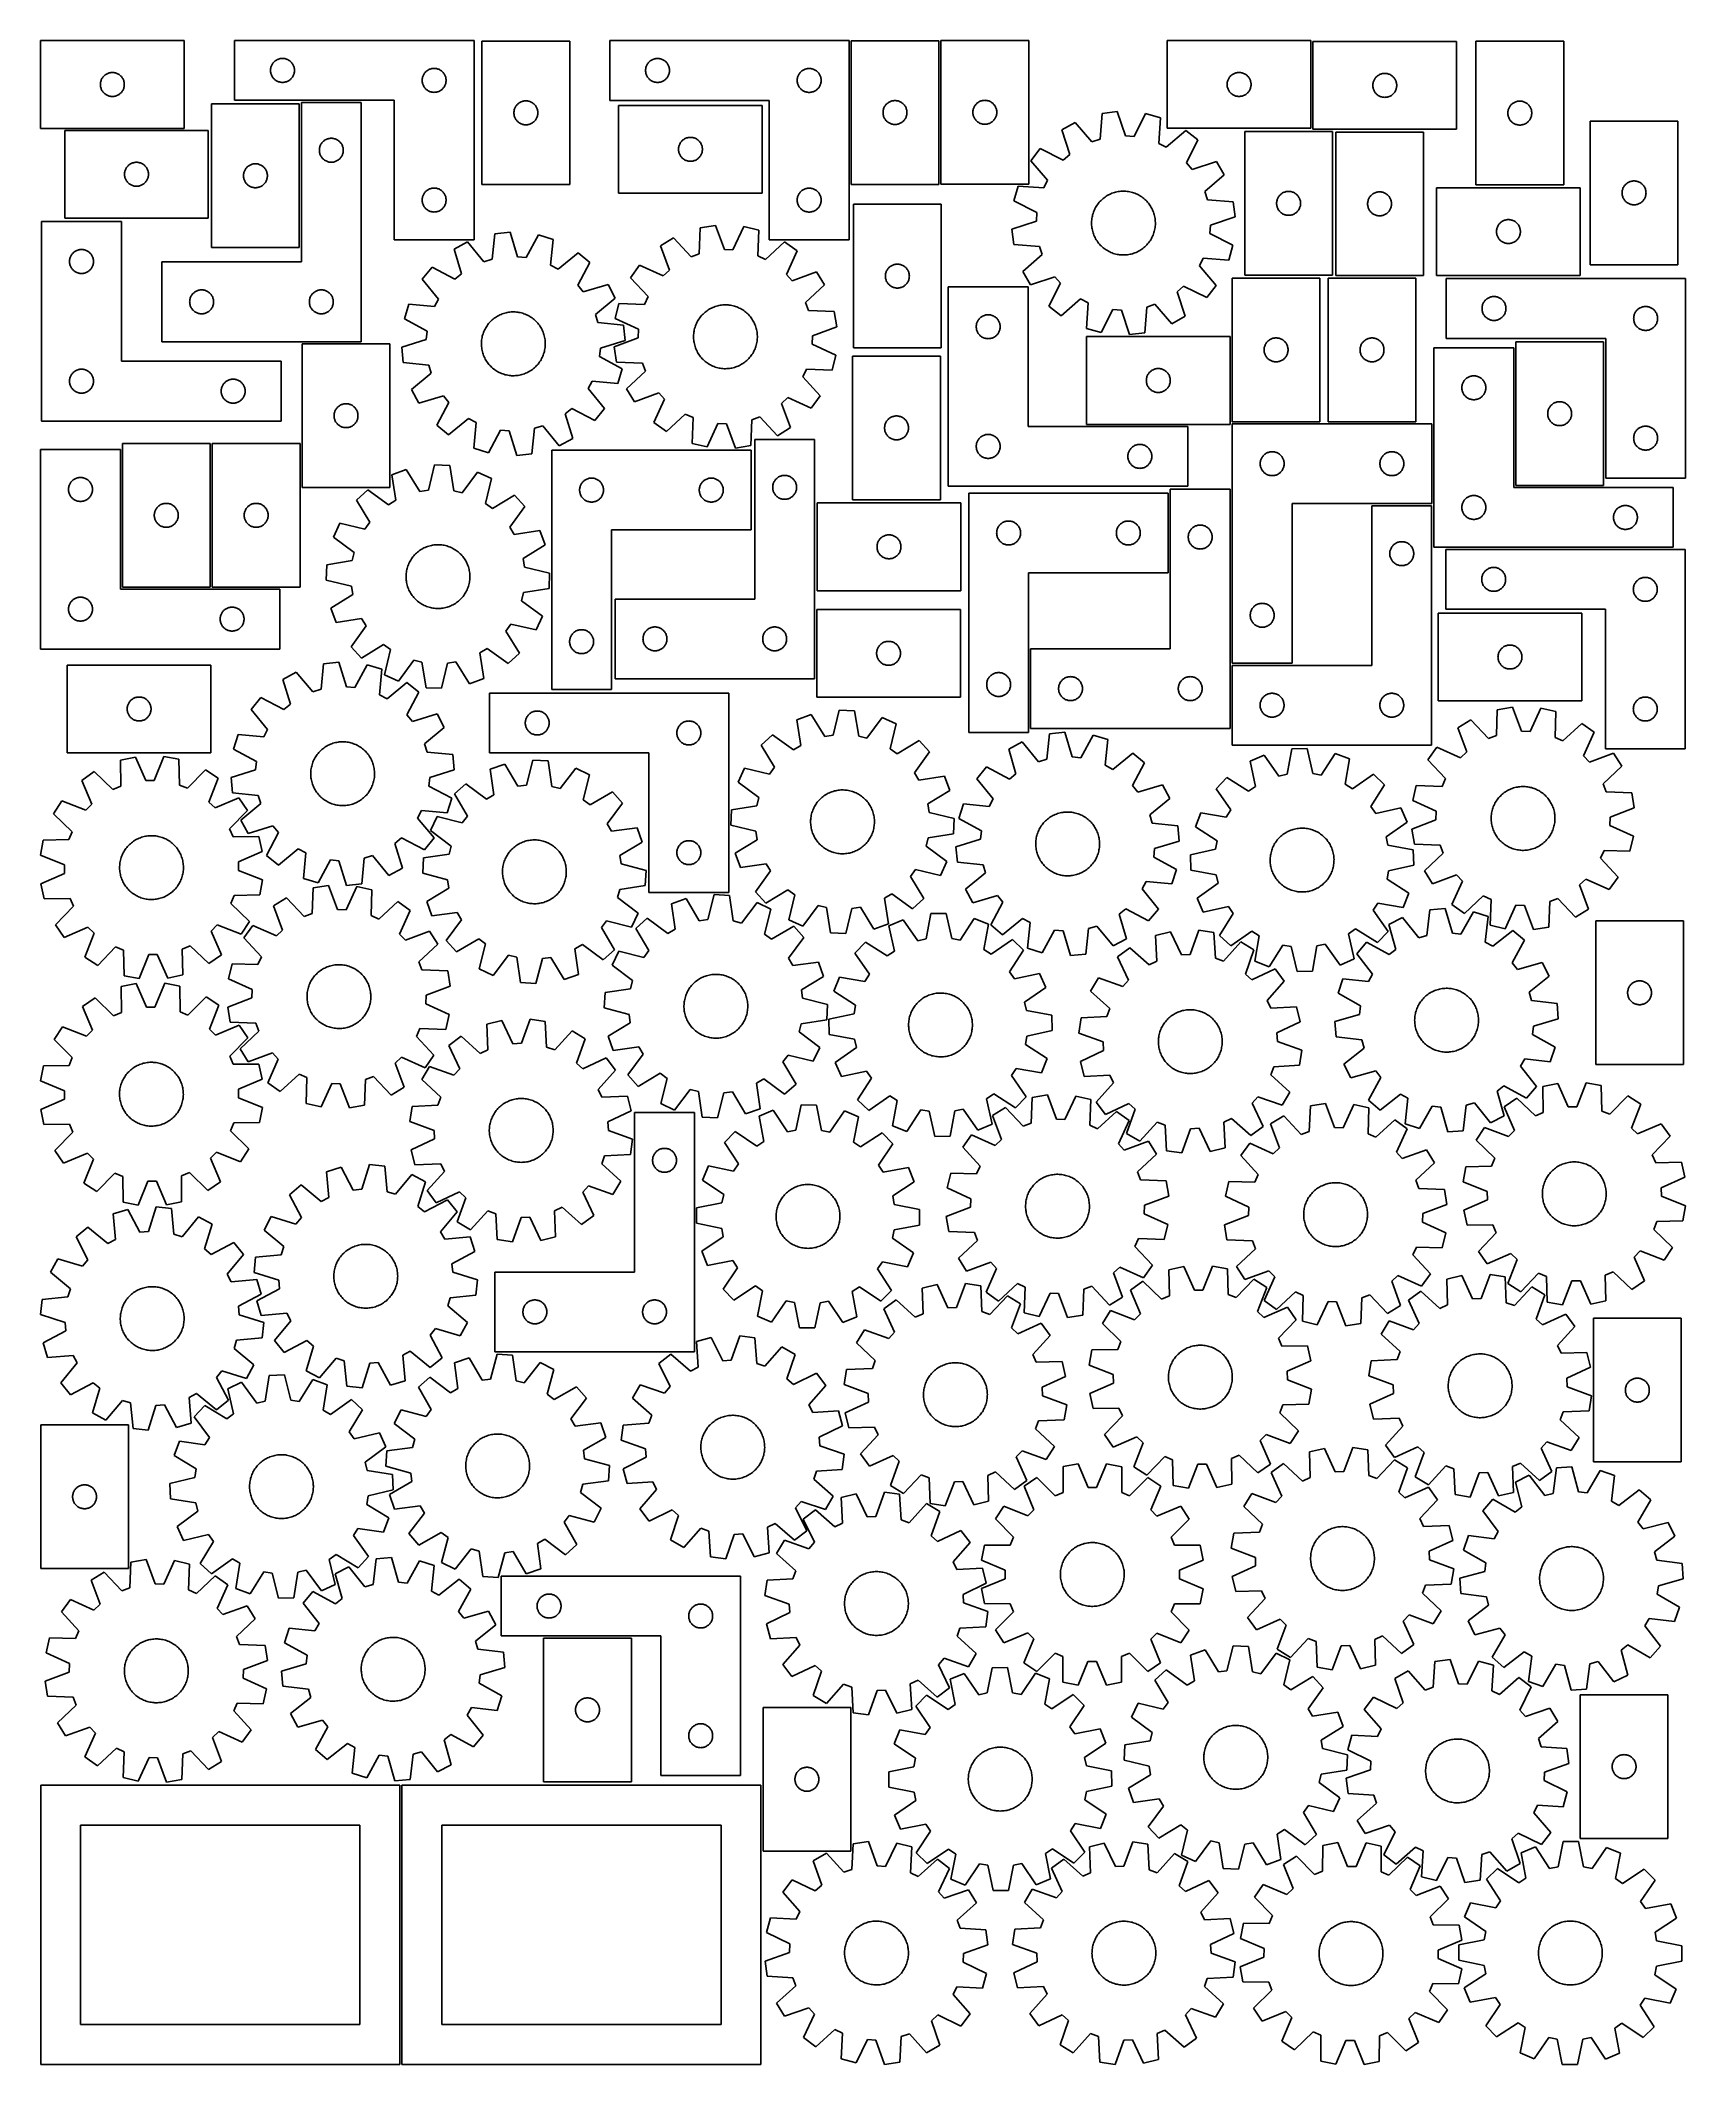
# Model space of a CAD drawing. Header units: millimetres. Extents: x 7 to 1243, y 7 to 1529.
import ezdxf

# ---------------------------------------------------------------- set-up
doc = ezdxf.new("R2010")
doc.units = ezdxf.units.MM
doc.layers.add('CUT', color=7, linetype='CONTINUOUS', true_color=0x000000)

msp = doc.modelspace()

# ---------------------------------------------------------------- linework, layer by layer
at = {"layer": 'CUT'}
for p, q in [((114.549283, 1528.569859), (6.549283, 1528.569859)), ((6.549283, 1528.569859), (6.549283, 1462.569859)), ((114.549283, 1462.569859), (114.549283, 1528.569859)), ((332.467556, 1528.666783), (152.467556, 1528.666783)), ((152.467556, 1528.666783), (152.467556, 1483.666783)), ((332.467556, 1378.666783), (332.467556, 1528.666783)), ((338.47146, 1528.257353), (338.47146, 1420.257353)), ((404.47146, 1528.257353), (338.47146, 1528.257353)), ((404.47146, 1420.257353), (404.47146, 1528.257353)), ((614.471157, 1528.636021), (434.471157, 1528.636021)), ((434.471157, 1528.636021), (434.471157, 1483.636021)), ((614.471157, 1378.636021), (614.471157, 1528.636021)), ((682.003081, 1528.476839), (616.003081, 1528.476839)), ((616.003081, 1528.476839), (616.003081, 1420.476839)), ((682.003081, 1420.476839), (682.003081, 1528.476839)), ((749.549528, 1528.657259), (683.549528, 1528.657259)), ((683.549528, 1528.657259), (683.549528, 1420.657259)), ((749.549528, 1420.657259), (749.549528, 1528.657259)), ((961.707274, 1528.600862), (853.707274, 1528.600862)), ((853.707274, 1528.600862), (853.707274, 1462.600862)), ((961.707274, 1462.600862), (961.707274, 1528.600862)), ((1071.23619, 1527.898469), (963.23619, 1527.898469)), ((963.23619, 1527.898469), (963.23619, 1461.898469)), ((1071.23619, 1461.898469), (1071.23619, 1527.898469)), ((1151.776785, 1528.077425), (1085.776785, 1528.077425)), ((1085.776785, 1528.077425), (1085.776785, 1420.077425)), ((1151.776785, 1420.077425), (1151.776785, 1528.077425)), ((179.486825, 1506.755411), (179.544552, 1507.341519)), ((179.544552, 1507.341519), (179.640488, 1507.922596)), ((179.640488, 1507.922596), (179.774223, 1508.496154)), ((179.774223, 1508.496154), (179.945185, 1509.059738)), ((179.945185, 1509.059738), (180.15264, 1509.610934)), ((180.15264, 1509.610934), (180.395701, 1510.147381)), ((180.395701, 1510.147381), (180.673327, 1510.666783)), ((180.673327, 1510.666783), (180.984329, 1511.166915)), ((180.984329, 1511.166915), (181.327376, 1511.645636)), ((181.327376, 1511.645636), (181.700998, 1512.100895)), ((181.700998, 1512.100895), (182.103595, 1512.530744)), ((182.103595, 1512.530744), (182.533443, 1512.933341)), ((182.533443, 1512.933341), (182.988703, 1513.306963)), ((182.988703, 1513.306963), (183.467424, 1513.650009)), ((183.467424, 1513.650009), (183.967556, 1513.961012)), ((183.967556, 1513.961012), (184.486958, 1514.238638)), ((184.486958, 1514.238638), (185.023405, 1514.481699)), ((185.023405, 1514.481699), (185.574601, 1514.689154)), ((185.574601, 1514.689154), (186.138184, 1514.860115)), ((186.138184, 1514.860115), (186.711743, 1514.99385)), ((186.711743, 1514.99385), (187.29282, 1515.089787)), ((187.29282, 1515.089787), (187.878928, 1515.147513)), ((187.878928, 1515.147513), (188.467556, 1515.166783)), ((188.467556, 1515.166783), (189.056184, 1515.147513)), ((189.056184, 1515.147513), (189.642292, 1515.089787)), ((189.642292, 1515.089787), (190.223369, 1514.99385)), ((190.223369, 1514.99385), (190.796927, 1514.860115)), ((190.796927, 1514.860115), (191.360511, 1514.689154)), ((191.360511, 1514.689154), (191.911707, 1514.481699)), ((191.911707, 1514.481699), (192.448154, 1514.238638)), ((192.448154, 1514.238638), (192.967556, 1513.961012)), ((192.967556, 1513.961012), (193.467688, 1513.650009)), ((193.467688, 1513.650009), (193.946409, 1513.306963)), ((193.946409, 1513.306963), (194.401668, 1512.933341)), ((194.401668, 1512.933341), (194.831517, 1512.530744)), ((194.831517, 1512.530744), (195.234114, 1512.100895)), ((195.234114, 1512.100895), (195.607736, 1511.645636)), ((195.607736, 1511.645636), (195.950782, 1511.166915)), ((195.950782, 1511.166915), (196.261784, 1510.666783)), ((196.261784, 1510.666783), (196.53941, 1510.147381)), ((196.53941, 1510.147381), (196.782472, 1509.610934)), ((196.782472, 1509.610934), (196.989927, 1509.059738)), ((196.989927, 1509.059738), (197.160888, 1508.496154)), ((197.160888, 1508.496154), (197.294623, 1507.922596)), ((197.294623, 1507.922596), (197.39056, 1507.341519)), ((197.39056, 1507.341519), (197.448286, 1506.755411)), ((298.486958, 1506.738638), (299.023405, 1506.981699)), ((299.023405, 1506.981699), (299.574601, 1507.189154)), ((299.574601, 1507.189154), (300.138184, 1507.360115)), ((300.138184, 1507.360115), (300.711743, 1507.49385)), ((300.711743, 1507.49385), (301.29282, 1507.589787)), ((301.29282, 1507.589787), (301.878928, 1507.647513)), ((301.878928, 1507.647513), (302.467556, 1507.666783)), ((302.467556, 1507.666783), (303.056184, 1507.647513)), ((303.056184, 1507.647513), (303.642292, 1507.589787)), ((303.642292, 1507.589787), (304.223369, 1507.49385)), ((304.223369, 1507.49385), (304.796927, 1507.360115)), ((304.796927, 1507.360115), (305.360511, 1507.189154)), ((305.360511, 1507.189154), (305.911707, 1506.981699)), ((305.911707, 1506.981699), (306.448154, 1506.738638)), ((461.490427, 1506.724649), (461.548153, 1507.310757)), ((461.548153, 1507.310757), (461.644089, 1507.891834)), ((461.644089, 1507.891834), (461.777824, 1508.465393)), ((461.777824, 1508.465393), (461.948786, 1509.028976)), ((461.948786, 1509.028976), (462.156241, 1509.580172)), ((462.156241, 1509.580172), (462.399302, 1510.116619)), ((462.399302, 1510.116619), (462.676928, 1510.636021)), ((462.676928, 1510.636021), (462.98793, 1511.136153)), ((462.98793, 1511.136153), (463.330977, 1511.614874)), ((463.330977, 1511.614874), (463.704599, 1512.070134)), ((463.704599, 1512.070134), (464.107196, 1512.499982)), ((464.107196, 1512.499982), (464.537045, 1512.902579)), ((464.537045, 1512.902579), (464.992304, 1513.276201)), ((464.992304, 1513.276201), (465.471025, 1513.619248)), ((465.471025, 1513.619248), (465.971157, 1513.93025)), ((465.971157, 1513.93025), (466.490559, 1514.207876)), ((466.490559, 1514.207876), (467.027006, 1514.450937)), ((467.027006, 1514.450937), (467.578202, 1514.658392)), ((467.578202, 1514.658392), (468.141785, 1514.829354)), ((468.141785, 1514.829354), (468.715344, 1514.963089)), ((468.715344, 1514.963089), (469.296421, 1515.059025)), ((469.296421, 1515.059025), (469.882529, 1515.116752)), ((469.882529, 1515.116752), (470.471157, 1515.136021)), ((470.471157, 1515.136021), (471.059785, 1515.116752)), ((471.059785, 1515.116752), (471.645893, 1515.059025)), ((471.645893, 1515.059025), (472.22697, 1514.963089)), ((472.22697, 1514.963089), (472.800528, 1514.829354)), ((472.800528, 1514.829354), (473.364112, 1514.658392)), ((473.364112, 1514.658392), (473.915308, 1514.450937)), ((473.915308, 1514.450937), (474.451755, 1514.207876)), ((474.451755, 1514.207876), (474.971157, 1513.93025)), ((474.971157, 1513.93025), (475.471289, 1513.619248)), ((475.471289, 1513.619248), (475.95001, 1513.276201)), ((475.95001, 1513.276201), (476.405269, 1512.902579)), ((476.405269, 1512.902579), (476.835118, 1512.499982)), ((476.835118, 1512.499982), (477.237715, 1512.070134)), ((477.237715, 1512.070134), (477.611337, 1511.614874)), ((477.611337, 1511.614874), (477.954383, 1511.136153)), ((477.954383, 1511.136153), (478.265386, 1510.636021)), ((478.265386, 1510.636021), (478.543012, 1510.116619)), ((478.543012, 1510.116619), (478.786073, 1509.580172)), ((478.786073, 1509.580172), (478.993528, 1509.028976)), ((478.993528, 1509.028976), (479.164489, 1508.465393)), ((479.164489, 1508.465393), (479.298224, 1507.891834)), ((479.298224, 1507.891834), (479.394161, 1507.310757)), ((479.394161, 1507.310757), (479.451887, 1506.724649)), ((580.490559, 1506.707876), (581.027006, 1506.950937)), ((581.027006, 1506.950937), (581.578202, 1507.158392)), ((581.578202, 1507.158392), (582.141785, 1507.329354)), ((582.141785, 1507.329354), (582.715344, 1507.463089)), ((582.715344, 1507.463089), (583.296421, 1507.559025)), ((583.296421, 1507.559025), (583.882529, 1507.616752)), ((583.882529, 1507.616752), (584.471157, 1507.636021)), ((584.471157, 1507.636021), (585.059785, 1507.616752)), ((585.059785, 1507.616752), (585.645893, 1507.559025)), ((585.645893, 1507.559025), (586.22697, 1507.463089)), ((586.22697, 1507.463089), (586.800528, 1507.329354)), ((586.800528, 1507.329354), (587.364112, 1507.158392)), ((587.364112, 1507.158392), (587.915308, 1506.950937)), ((587.915308, 1506.950937), (588.451755, 1506.707876)), ((51.549283, 1495.569859), (51.568553, 1496.158487)), ((51.568553, 1494.981231), (51.549283, 1495.569859)), ((51.568553, 1496.158487), (51.626279, 1496.744594)), ((51.626279, 1494.395123), (51.568553, 1494.981231)), ((51.626279, 1496.744594), (51.722215, 1497.325672)), ((51.722215, 1493.814046), (51.626279, 1494.395123)), ((51.722215, 1497.325672), (51.85595, 1497.89923)), ((51.85595, 1493.240487), (51.722215, 1493.814046)), ((51.85595, 1497.89923), (52.026912, 1498.462814)), ((52.026912, 1492.676904), (51.85595, 1493.240487)), ((52.026912, 1498.462814), (52.234367, 1499.01401)), ((52.234367, 1492.125708), (52.026912, 1492.676904)), ((52.234367, 1499.01401), (52.477428, 1499.550457)), ((52.477428, 1491.58926), (52.234367, 1492.125708)), ((52.477428, 1499.550457), (52.755054, 1500.069859)), ((52.755054, 1500.069859), (53.066056, 1500.569991)), ((53.066056, 1500.569991), (53.409103, 1501.048712)), ((53.409103, 1501.048712), (53.782725, 1501.503971)), ((53.782725, 1501.503971), (54.185322, 1501.93382)), ((54.185322, 1501.93382), (54.615171, 1502.336417)), ((54.615171, 1502.336417), (55.07043, 1502.710039)), ((55.07043, 1502.710039), (55.549151, 1503.053085)), ((55.549151, 1503.053085), (56.049283, 1503.364087)), ((56.049283, 1503.364087), (56.568685, 1503.641713)), ((56.568685, 1503.641713), (57.105132, 1503.884774)), ((57.105132, 1503.884774), (57.656328, 1504.09223)), ((57.656328, 1504.09223), (58.219911, 1504.263191)), ((58.219911, 1504.263191), (58.79347, 1504.396926)), ((58.79347, 1504.396926), (59.374547, 1504.492862)), ((59.374547, 1504.492862), (59.960655, 1504.550589)), ((59.960655, 1504.550589), (60.549283, 1504.569859)), ((60.549283, 1504.569859), (61.137911, 1504.550589)), ((61.137911, 1504.550589), (61.724019, 1504.492862)), ((61.724019, 1504.492862), (62.305096, 1504.396926)), ((62.305096, 1504.396926), (62.878654, 1504.263191)), ((62.878654, 1504.263191), (63.442238, 1504.09223)), ((63.442238, 1504.09223), (63.993434, 1503.884774)), ((63.993434, 1503.884774), (64.529881, 1503.641713)), ((64.529881, 1503.641713), (65.049283, 1503.364087)), ((65.049283, 1503.364087), (65.549415, 1503.053085)), ((65.549415, 1503.053085), (66.028136, 1502.710039)), ((66.028136, 1502.710039), (66.483395, 1502.336417)), ((66.483395, 1502.336417), (66.913244, 1501.93382)), ((66.913244, 1501.93382), (67.315841, 1501.503971)), ((67.315841, 1501.503971), (67.689463, 1501.048712)), ((67.689463, 1501.048712), (68.032509, 1500.569991)), ((68.032509, 1500.569991), (68.343511, 1500.069859)), ((68.343511, 1500.069859), (68.621138, 1499.550457)), ((68.621138, 1499.550457), (68.864199, 1499.01401)), ((68.864199, 1492.125708), (68.621138, 1491.58926)), ((68.864199, 1499.01401), (69.071654, 1498.462814)), ((69.071654, 1492.676904), (68.864199, 1492.125708)), ((69.071654, 1498.462814), (69.242615, 1497.89923)), ((69.242615, 1493.240487), (69.071654, 1492.676904)), ((69.242615, 1497.89923), (69.37635, 1497.325672)), ((69.37635, 1493.814046), (69.242615, 1493.240487)), ((69.37635, 1497.325672), (69.472287, 1496.744594)), ((69.472287, 1494.395123), (69.37635, 1493.814046)), ((69.472287, 1496.744594), (69.530013, 1496.158487)), ((69.530013, 1494.981231), (69.472287, 1494.395123)), ((69.530013, 1496.158487), (69.549283, 1495.569859)), ((69.549283, 1495.569859), (69.530013, 1494.981231)), ((179.467556, 1506.166783), (179.486825, 1506.755411)), ((179.486825, 1505.578155), (179.467556, 1506.166783)), ((179.544552, 1504.992047), (179.486825, 1505.578155)), ((179.640488, 1504.41097), (179.544552, 1504.992047)), ((179.774223, 1503.837412), (179.640488, 1504.41097)), ((179.945185, 1503.273828), (179.774223, 1503.837412)), ((180.15264, 1502.722632), (179.945185, 1503.273828)), ((180.395701, 1502.186185), (180.15264, 1502.722632)), ((180.673327, 1501.666783), (180.395701, 1502.186185)), ((180.984329, 1501.166651), (180.673327, 1501.666783)), ((181.327376, 1500.68793), (180.984329, 1501.166651)), ((181.700998, 1500.232671), (181.327376, 1500.68793)), ((182.103595, 1499.802822), (181.700998, 1500.232671)), ((182.533443, 1499.400225), (182.103595, 1499.802822)), ((182.988703, 1499.026603), (182.533443, 1499.400225)), ((183.467424, 1498.683556), (182.988703, 1499.026603)), ((183.967556, 1498.372554), (183.467424, 1498.683556)), ((184.486958, 1498.094928), (183.967556, 1498.372554)), ((185.023405, 1497.851867), (184.486958, 1498.094928)), ((185.574601, 1497.644412), (185.023405, 1497.851867)), ((186.138184, 1497.473451), (185.574601, 1497.644412)), ((186.711743, 1497.339715), (186.138184, 1497.473451)), ((187.29282, 1497.243779), (186.711743, 1497.339715)), ((187.878928, 1497.186053), (187.29282, 1497.243779)), ((188.467556, 1497.166783), (187.878928, 1497.186053)), ((189.056184, 1497.186053), (188.467556, 1497.166783)), ((189.642292, 1497.243779), (189.056184, 1497.186053)), ((190.223369, 1497.339715), (189.642292, 1497.243779)), ((190.796927, 1497.473451), (190.223369, 1497.339715)), ((191.360511, 1497.644412), (190.796927, 1497.473451)), ((191.911707, 1497.851867), (191.360511, 1497.644412)), ((192.448154, 1498.094928), (191.911707, 1497.851867)), ((192.967556, 1498.372554), (192.448154, 1498.094928)), ((193.467688, 1498.683556), (192.967556, 1498.372554)), ((193.946409, 1499.026603), (193.467688, 1498.683556)), ((194.401668, 1499.400225), (193.946409, 1499.026603)), ((194.831517, 1499.802822), (194.401668, 1499.400225)), ((195.234114, 1500.232671), (194.831517, 1499.802822)), ((195.607736, 1500.68793), (195.234114, 1500.232671)), ((195.950782, 1501.166651), (195.607736, 1500.68793)), ((196.261784, 1501.666783), (195.950782, 1501.166651)), ((196.53941, 1502.186185), (196.261784, 1501.666783)), ((196.782472, 1502.722632), (196.53941, 1502.186185)), ((196.989927, 1503.273828), (196.782472, 1502.722632)), ((197.160888, 1503.837412), (196.989927, 1503.273828)), ((197.294623, 1504.41097), (197.160888, 1503.837412)), ((197.39056, 1504.992047), (197.294623, 1504.41097)), ((197.448286, 1505.578155), (197.39056, 1504.992047)), ((197.448286, 1506.755411), (197.467556, 1506.166783)), ((197.467556, 1506.166783), (197.448286, 1505.578155)), ((293.467556, 1498.666783), (293.486825, 1499.255411)), ((293.486825, 1498.078155), (293.467556, 1498.666783)), ((293.486825, 1499.255411), (293.544552, 1499.841519)), ((293.544552, 1497.492047), (293.486825, 1498.078155)), ((293.544552, 1499.841519), (293.640488, 1500.422596)), ((293.640488, 1496.91097), (293.544552, 1497.492047)), ((293.640488, 1500.422596), (293.774223, 1500.996154)), ((293.774223, 1496.337412), (293.640488, 1496.91097)), ((293.774223, 1500.996154), (293.945185, 1501.559738)), ((293.945185, 1495.773828), (293.774223, 1496.337412)), ((293.945185, 1501.559738), (294.15264, 1502.110934)), ((294.15264, 1495.222632), (293.945185, 1495.773828)), ((294.15264, 1502.110934), (294.395701, 1502.647381)), ((294.395701, 1494.686185), (294.15264, 1495.222632)), ((294.395701, 1502.647381), (294.673327, 1503.166783)), ((294.673327, 1494.166783), (294.395701, 1494.686185)), ((294.673327, 1503.166783), (294.984329, 1503.666915)), ((294.984329, 1493.666651), (294.673327, 1494.166783)), ((294.984329, 1503.666915), (295.327376, 1504.145636)), ((295.327376, 1493.18793), (294.984329, 1493.666651)), ((295.327376, 1504.145636), (295.700998, 1504.600895)), ((295.700998, 1492.732671), (295.327376, 1493.18793)), ((295.700998, 1504.600895), (296.103595, 1505.030744)), ((296.103595, 1492.302822), (295.700998, 1492.732671)), ((296.103595, 1505.030744), (296.533443, 1505.433341)), ((296.533443, 1491.900225), (296.103595, 1492.302822)), ((296.533443, 1505.433341), (296.988703, 1505.806963)), ((296.988703, 1491.526603), (296.533443, 1491.900225)), ((296.988703, 1505.806963), (297.467424, 1506.150009)), ((297.467424, 1506.150009), (297.967556, 1506.461012)), ((297.967556, 1506.461012), (298.486958, 1506.738638)), ((306.448154, 1506.738638), (306.967556, 1506.461012)), ((306.967556, 1506.461012), (307.467688, 1506.150009)), ((307.467688, 1506.150009), (307.946409, 1505.806963)), ((307.946409, 1505.806963), (308.401668, 1505.433341)), ((308.401668, 1491.900225), (307.946409, 1491.526603)), ((308.401668, 1505.433341), (308.831517, 1505.030744)), ((308.831517, 1492.302822), (308.401668, 1491.900225)), ((308.831517, 1505.030744), (309.234114, 1504.600895)), ((309.234114, 1492.732671), (308.831517, 1492.302822)), ((309.234114, 1504.600895), (309.607736, 1504.145636)), ((309.607736, 1493.18793), (309.234114, 1492.732671)), ((309.607736, 1504.145636), (309.950782, 1503.666915)), ((309.950782, 1493.666651), (309.607736, 1493.18793)), ((309.950782, 1503.666915), (310.261784, 1503.166783)), ((310.261784, 1494.166783), (309.950782, 1493.666651)), ((310.261784, 1503.166783), (310.53941, 1502.647381)), ((310.53941, 1494.686185), (310.261784, 1494.166783)), ((310.53941, 1502.647381), (310.782472, 1502.110934)), ((310.782472, 1495.222632), (310.53941, 1494.686185)), ((310.782472, 1502.110934), (310.989927, 1501.559738)), ((310.989927, 1495.773828), (310.782472, 1495.222632)), ((310.989927, 1501.559738), (311.160888, 1500.996154)), ((311.160888, 1496.337412), (310.989927, 1495.773828)), ((311.160888, 1500.996154), (311.294623, 1500.422596)), ((311.294623, 1496.91097), (311.160888, 1496.337412)), ((311.294623, 1500.422596), (311.39056, 1499.841519)), ((311.39056, 1497.492047), (311.294623, 1496.91097)), ((311.39056, 1499.841519), (311.448286, 1499.255411)), ((311.448286, 1498.078155), (311.39056, 1497.492047)), ((311.448286, 1499.255411), (311.467556, 1498.666783)), ((311.467556, 1498.666783), (311.448286, 1498.078155)), ((461.471157, 1506.136021), (461.490427, 1506.724649)), ((461.490427, 1505.547393), (461.471157, 1506.136021)), ((461.548153, 1504.961286), (461.490427, 1505.547393)), ((461.644089, 1504.380208), (461.548153, 1504.961286)), ((461.777824, 1503.80665), (461.644089, 1504.380208)), ((461.948786, 1503.243066), (461.777824, 1503.80665)), ((462.156241, 1502.69187), (461.948786, 1503.243066)), ((462.399302, 1502.155423), (462.156241, 1502.69187)), ((462.676928, 1501.636021), (462.399302, 1502.155423)), ((462.98793, 1501.135889), (462.676928, 1501.636021)), ((463.330977, 1500.657168), (462.98793, 1501.135889)), ((463.704599, 1500.201909), (463.330977, 1500.657168)), ((464.107196, 1499.77206), (463.704599, 1500.201909)), ((464.537045, 1499.369463), (464.107196, 1499.77206)), ((464.992304, 1498.995841), (464.537045, 1499.369463)), ((465.471025, 1498.652795), (464.992304, 1498.995841)), ((465.971157, 1498.341793), (465.471025, 1498.652795)), ((466.490559, 1498.064167), (465.971157, 1498.341793)), ((467.027006, 1497.821105), (466.490559, 1498.064167)), ((467.578202, 1497.61365), (467.027006, 1497.821105)), ((468.141785, 1497.442689), (467.578202, 1497.61365)), ((468.715344, 1497.308954), (468.141785, 1497.442689)), ((469.296421, 1497.213017), (468.715344, 1497.308954)), ((469.882529, 1497.155291), (469.296421, 1497.213017)), ((470.471157, 1497.136021), (469.882529, 1497.155291)), ((471.059785, 1497.155291), (470.471157, 1497.136021)), ((471.645893, 1497.213017), (471.059785, 1497.155291)), ((472.22697, 1497.308954), (471.645893, 1497.213017)), ((472.800528, 1497.442689), (472.22697, 1497.308954)), ((473.364112, 1497.61365), (472.800528, 1497.442689)), ((473.915308, 1497.821105), (473.364112, 1497.61365)), ((474.451755, 1498.064167), (473.915308, 1497.821105)), ((474.971157, 1498.341793), (474.451755, 1498.064167)), ((475.471289, 1498.652795), (474.971157, 1498.341793)), ((475.95001, 1498.995841), (475.471289, 1498.652795)), ((476.405269, 1499.369463), (475.95001, 1498.995841)), ((476.835118, 1499.77206), (476.405269, 1499.369463)), ((477.237715, 1500.201909), (476.835118, 1499.77206)), ((477.611337, 1500.657168), (477.237715, 1500.201909)), ((477.954383, 1501.135889), (477.611337, 1500.657168)), ((478.265386, 1501.636021), (477.954383, 1501.135889)), ((478.543012, 1502.155423), (478.265386, 1501.636021)), ((478.786073, 1502.69187), (478.543012, 1502.155423)), ((478.993528, 1503.243066), (478.786073, 1502.69187)), ((479.164489, 1503.80665), (478.993528, 1503.243066)), ((479.298224, 1504.380208), (479.164489, 1503.80665)), ((479.394161, 1504.961286), (479.298224, 1504.380208)), ((479.451887, 1505.547393), (479.394161, 1504.961286)), ((479.451887, 1506.724649), (479.471157, 1506.136021)), ((479.471157, 1506.136021), (479.451887, 1505.547393)), ((575.471157, 1498.636021), (575.490427, 1499.224649)), ((575.490427, 1498.047393), (575.471157, 1498.636021)), ((575.490427, 1499.224649), (575.548153, 1499.810757)), ((575.548153, 1497.461286), (575.490427, 1498.047393)), ((575.548153, 1499.810757), (575.644089, 1500.391834)), ((575.644089, 1496.880208), (575.548153, 1497.461286)), ((575.644089, 1500.391834), (575.777824, 1500.965393)), ((575.777824, 1496.30665), (575.644089, 1496.880208)), ((575.777824, 1500.965393), (575.948786, 1501.528976)), ((575.948786, 1495.743066), (575.777824, 1496.30665)), ((575.948786, 1501.528976), (576.156241, 1502.080172)), ((576.156241, 1495.19187), (575.948786, 1495.743066)), ((576.156241, 1502.080172), (576.399302, 1502.616619)), ((576.399302, 1494.655423), (576.156241, 1495.19187)), ((576.399302, 1502.616619), (576.676928, 1503.136021)), ((576.676928, 1494.136021), (576.399302, 1494.655423)), ((576.676928, 1503.136021), (576.98793, 1503.636153)), ((576.98793, 1493.635889), (576.676928, 1494.136021)), ((576.98793, 1503.636153), (577.330977, 1504.114874)), ((577.330977, 1493.157168), (576.98793, 1493.635889)), ((577.330977, 1504.114874), (577.704599, 1504.570134)), ((577.704599, 1492.701909), (577.330977, 1493.157168)), ((577.704599, 1504.570134), (578.107196, 1504.999982)), ((578.107196, 1492.27206), (577.704599, 1492.701909)), ((578.107196, 1504.999982), (578.537045, 1505.402579)), ((578.537045, 1491.869463), (578.107196, 1492.27206)), ((578.537045, 1505.402579), (578.992304, 1505.776201)), ((578.992304, 1491.495841), (578.537045, 1491.869463)), ((578.992304, 1505.776201), (579.471025, 1506.119248)), ((579.471025, 1506.119248), (579.971157, 1506.43025)), ((579.971157, 1506.43025), (580.490559, 1506.707876)), ((588.451755, 1506.707876), (588.971157, 1506.43025)), ((588.971157, 1506.43025), (589.471289, 1506.119248)), ((589.471289, 1506.119248), (589.95001, 1505.776201)), ((589.95001, 1505.776201), (590.405269, 1505.402579)), ((590.405269, 1491.869463), (589.95001, 1491.495841)), ((590.405269, 1505.402579), (590.835118, 1504.999982)), ((590.835118, 1492.27206), (590.405269, 1491.869463)), ((590.835118, 1504.999982), (591.237715, 1504.570134)), ((591.237715, 1492.701909), (590.835118, 1492.27206)), ((591.237715, 1504.570134), (591.611337, 1504.114874)), ((591.611337, 1493.157168), (591.237715, 1492.701909)), ((591.611337, 1504.114874), (591.954383, 1503.636153)), ((591.954383, 1493.635889), (591.611337, 1493.157168)), ((591.954383, 1503.636153), (592.265386, 1503.136021)), ((592.265386, 1494.136021), (591.954383, 1493.635889)), ((592.265386, 1503.136021), (592.543012, 1502.616619)), ((592.543012, 1494.655423), (592.265386, 1494.136021)), ((592.543012, 1502.616619), (592.786073, 1502.080172)), ((592.786073, 1495.19187), (592.543012, 1494.655423)), ((592.786073, 1502.080172), (592.993528, 1501.528976)), ((592.993528, 1495.743066), (592.786073, 1495.19187)), ((592.993528, 1501.528976), (593.164489, 1500.965393)), ((593.164489, 1496.30665), (592.993528, 1495.743066)), ((593.164489, 1500.965393), (593.298224, 1500.391834)), ((593.298224, 1496.880208), (593.164489, 1496.30665)), ((593.298224, 1500.391834), (593.394161, 1499.810757)), ((593.394161, 1497.461286), (593.298224, 1496.880208)), ((593.394161, 1499.810757), (593.451887, 1499.224649)), ((593.451887, 1498.047393), (593.394161, 1497.461286)), ((593.451887, 1499.224649), (593.471157, 1498.636021)), ((593.471157, 1498.636021), (593.451887, 1498.047393)), ((898.707274, 1495.600862), (898.726544, 1496.18949)), ((898.726544, 1495.012233), (898.707274, 1495.600862)), ((898.726544, 1496.18949), (898.78427, 1496.775597)), ((898.78427, 1494.426126), (898.726544, 1495.012233)), ((898.78427, 1496.775597), (898.880207, 1497.356674)), ((898.880207, 1493.845049), (898.78427, 1494.426126)), ((898.880207, 1497.356674), (899.013942, 1497.930233)), ((899.013942, 1493.27149), (898.880207, 1493.845049)), ((899.013942, 1497.930233), (899.184903, 1498.493817)), ((899.184903, 1492.707906), (899.013942, 1493.27149)), ((899.184903, 1498.493817), (899.392358, 1499.045012)), ((899.392358, 1492.156711), (899.184903, 1492.707906)), ((899.392358, 1499.045012), (899.63542, 1499.58146)), ((899.63542, 1491.620263), (899.392358, 1492.156711)), ((899.63542, 1499.58146), (899.913046, 1500.100862)), ((899.913046, 1500.100862), (900.224048, 1500.600994)), ((900.224048, 1500.600994), (900.567094, 1501.079714)), ((900.567094, 1501.079714), (900.940716, 1501.534974)), ((900.940716, 1501.534974), (901.343313, 1501.964823)), ((901.343313, 1501.964823), (901.773162, 1502.36742)), ((901.773162, 1502.36742), (902.228421, 1502.741042)), ((902.228421, 1502.741042), (902.707142, 1503.084088)), ((902.707142, 1503.084088), (903.207274, 1503.39509)), ((903.207274, 1503.39509), (903.726676, 1503.672716)), ((903.726676, 1503.672716), (904.263123, 1503.915777)), ((904.263123, 1503.915777), (904.814319, 1504.123233)), ((904.814319, 1504.123233), (905.377903, 1504.294194)), ((905.377903, 1504.294194), (905.951461, 1504.427929)), ((905.951461, 1504.427929), (906.532538, 1504.523865)), ((906.532538, 1504.523865), (907.118646, 1504.581592)), ((907.118646, 1504.581592), (907.707274, 1504.600862)), ((907.707274, 1504.600862), (908.295902, 1504.581592)), ((908.295902, 1504.581592), (908.88201, 1504.523865)), ((908.88201, 1504.523865), (909.463087, 1504.427929)), ((909.463087, 1504.427929), (910.036646, 1504.294194)), ((910.036646, 1504.294194), (910.600229, 1504.123233)), ((910.600229, 1504.123233), (911.151425, 1503.915777)), ((911.151425, 1503.915777), (911.687872, 1503.672716)), ((911.687872, 1503.672716), (912.207274, 1503.39509)), ((912.207274, 1503.39509), (912.707406, 1503.084088)), ((912.707406, 1503.084088), (913.186127, 1502.741042)), ((913.186127, 1502.741042), (913.641387, 1502.36742)), ((913.641387, 1502.36742), (914.071235, 1501.964823)), ((914.071235, 1501.964823), (914.473832, 1501.534974)), ((914.473832, 1501.534974), (914.847454, 1501.079714)), ((914.847454, 1501.079714), (915.190501, 1500.600994)), ((915.190501, 1500.600994), (915.501503, 1500.100862)), ((915.501503, 1500.100862), (915.779129, 1499.58146)), ((915.779129, 1499.58146), (916.02219, 1499.045012)), ((916.02219, 1492.156711), (915.779129, 1491.620263)), ((916.02219, 1499.045012), (916.229645, 1498.493817)), ((916.229645, 1492.707906), (916.02219, 1492.156711)), ((916.229645, 1498.493817), (916.400607, 1497.930233)), ((916.400607, 1493.27149), (916.229645, 1492.707906)), ((916.400607, 1497.930233), (916.534342, 1497.356674)), ((916.534342, 1493.845049), (916.400607, 1493.27149)), ((916.534342, 1497.356674), (916.630278, 1496.775597)), ((916.630278, 1494.426126), (916.534342, 1493.845049)), ((916.630278, 1496.775597), (916.688004, 1496.18949)), ((916.688004, 1495.012233), (916.630278, 1494.426126)), ((916.688004, 1496.18949), (916.707274, 1495.600862)), ((916.707274, 1495.600862), (916.688004, 1495.012233)), ((1008.23619, 1494.898469), (1008.255459, 1495.487097)), ((1008.255459, 1494.309841), (1008.23619, 1494.898469)), ((1008.255459, 1495.487097), (1008.313186, 1496.073205)), ((1008.313186, 1493.723733), (1008.255459, 1494.309841)), ((1008.313186, 1496.073205), (1008.409122, 1496.654282)), ((1008.409122, 1493.142656), (1008.313186, 1493.723733)), ((1008.409122, 1496.654282), (1008.542857, 1497.22784)), ((1008.542857, 1492.569098), (1008.409122, 1493.142656)), ((1008.542857, 1497.22784), (1008.713818, 1497.791424)), ((1008.713818, 1492.005514), (1008.542857, 1492.569098)), ((1008.713818, 1497.791424), (1008.921274, 1498.34262)), ((1008.921274, 1491.454318), (1008.713818, 1492.005514)), ((1008.921274, 1498.34262), (1009.164335, 1498.879067)), ((1009.164335, 1498.879067), (1009.441961, 1499.398469)), ((1009.441961, 1499.398469), (1009.752963, 1499.898601)), ((1009.752963, 1499.898601), (1010.09601, 1500.377322)), ((1010.09601, 1500.377322), (1010.469631, 1500.832581)), ((1010.469631, 1500.832581), (1010.872229, 1501.26243)), ((1010.872229, 1501.26243), (1011.302077, 1501.665027)), ((1011.302077, 1501.665027), (1011.757337, 1502.038649)), ((1011.757337, 1502.038649), (1012.236057, 1502.381695)), ((1012.236057, 1502.381695), (1012.73619, 1502.692698)), ((1012.73619, 1502.692698), (1013.255591, 1502.970324)), ((1013.255591, 1502.970324), (1013.792039, 1503.213385)), ((1013.792039, 1503.213385), (1014.343234, 1503.42084)), ((1014.343234, 1503.42084), (1014.906818, 1503.591801)), ((1014.906818, 1503.591801), (1015.480377, 1503.725536)), ((1015.480377, 1503.725536), (1016.061454, 1503.821473)), ((1016.061454, 1503.821473), (1016.647561, 1503.879199)), ((1016.647561, 1503.879199), (1017.23619, 1503.898469)), ((1017.23619, 1503.898469), (1017.824818, 1503.879199)), ((1017.824818, 1503.879199), (1018.410925, 1503.821473)), ((1018.410925, 1503.821473), (1018.992002, 1503.725536)), ((1018.992002, 1503.725536), (1019.565561, 1503.591801)), ((1019.565561, 1503.591801), (1020.129145, 1503.42084)), ((1020.129145, 1503.42084), (1020.68034, 1503.213385)), ((1020.68034, 1503.213385), (1021.216788, 1502.970324)), ((1021.216788, 1502.970324), (1021.73619, 1502.692698)), ((1021.73619, 1502.692698), (1022.236322, 1502.381695)), ((1022.236322, 1502.381695), (1022.715042, 1502.038649)), ((1022.715042, 1502.038649), (1023.170302, 1501.665027)), ((1023.170302, 1501.665027), (1023.600151, 1501.26243)), ((1023.600151, 1501.26243), (1024.002748, 1500.832581)), ((1024.002748, 1500.832581), (1024.37637, 1500.377322)), ((1024.37637, 1500.377322), (1024.719416, 1499.898601)), ((1024.719416, 1499.898601), (1025.030418, 1499.398469)), ((1025.030418, 1499.398469), (1025.308044, 1498.879067)), ((1025.308044, 1498.879067), (1025.551105, 1498.34262)), ((1025.551105, 1498.34262), (1025.758561, 1497.791424)), ((1025.758561, 1492.005514), (1025.551105, 1491.454318)), ((1025.758561, 1497.791424), (1025.929522, 1497.22784)), ((1025.929522, 1492.569098), (1025.758561, 1492.005514)), ((1025.929522, 1497.22784), (1026.063257, 1496.654282)), ((1026.063257, 1493.142656), (1025.929522, 1492.569098)), ((1026.063257, 1496.654282), (1026.159193, 1496.073205)), ((1026.159193, 1493.723733), (1026.063257, 1493.142656)), ((1026.159193, 1496.073205), (1026.21692, 1495.487097)), ((1026.21692, 1494.309841), (1026.159193, 1493.723733)), ((1026.21692, 1495.487097), (1026.23619, 1494.898469)), ((1026.23619, 1494.898469), (1026.21692, 1494.309841)), ((52.755054, 1491.069859), (52.477428, 1491.58926)), ((53.066056, 1490.569727), (52.755054, 1491.069859)), ((53.409103, 1490.091006), (53.066056, 1490.569727)), ((53.782725, 1489.635746), (53.409103, 1490.091006)), ((54.185322, 1489.205898), (53.782725, 1489.635746)), ((54.615171, 1488.8033), (54.185322, 1489.205898)), ((55.07043, 1488.429679), (54.615171, 1488.8033)), ((55.549151, 1488.086632), (55.07043, 1488.429679)), ((56.049283, 1487.77563), (55.549151, 1488.086632)), ((56.568685, 1487.498004), (56.049283, 1487.77563)), ((57.105132, 1487.254943), (56.568685, 1487.498004)), ((57.656328, 1487.047488), (57.105132, 1487.254943)), ((58.219911, 1486.876526), (57.656328, 1487.047488)), ((58.79347, 1486.742791), (58.219911, 1486.876526)), ((59.374547, 1486.646855), (58.79347, 1486.742791)), ((59.960655, 1486.589128), (59.374547, 1486.646855)), ((60.549283, 1486.569859), (59.960655, 1486.589128)), ((61.137911, 1486.589128), (60.549283, 1486.569859)), ((61.724019, 1486.646855), (61.137911, 1486.589128)), ((62.305096, 1486.742791), (61.724019, 1486.646855)), ((62.878654, 1486.876526), (62.305096, 1486.742791)), ((63.442238, 1487.047488), (62.878654, 1486.876526)), ((63.993434, 1487.254943), (63.442238, 1487.047488)), ((64.529881, 1487.498004), (63.993434, 1487.254943)), ((65.049283, 1487.77563), (64.529881, 1487.498004)), ((65.549415, 1488.086632), (65.049283, 1487.77563)), ((66.028136, 1488.429679), (65.549415, 1488.086632)), ((66.483395, 1488.8033), (66.028136, 1488.429679)), ((66.913244, 1489.205898), (66.483395, 1488.8033)), ((67.315841, 1489.635746), (66.913244, 1489.205898)), ((67.689463, 1490.091006), (67.315841, 1489.635746)), ((68.032509, 1490.569727), (67.689463, 1490.091006)), ((68.343511, 1491.069859), (68.032509, 1490.569727)), ((68.621138, 1491.58926), (68.343511, 1491.069859)), ((201.107878, 1480.951204), (135.107878, 1480.951204)), ((135.107878, 1480.951204), (135.107878, 1372.951204)), ((152.467556, 1483.666783), (272.467556, 1483.666783)), ((201.107878, 1372.951204), (201.107878, 1480.951204)), ((247.670134, 1482.105013), (202.670134, 1482.105013)), ((202.670134, 1482.105013), (202.670134, 1362.105013)), ((247.670134, 1302.105013), (247.670134, 1482.105013)), ((272.467556, 1483.666783), (272.467556, 1378.666783)), ((297.467424, 1491.183556), (296.988703, 1491.526603)), ((297.967556, 1490.872554), (297.467424, 1491.183556)), ((298.486958, 1490.594928), (297.967556, 1490.872554)), ((299.023405, 1490.351867), (298.486958, 1490.594928)), ((299.574601, 1490.144412), (299.023405, 1490.351867)), ((300.138184, 1489.973451), (299.574601, 1490.144412)), ((300.711743, 1489.839715), (300.138184, 1489.973451)), ((301.29282, 1489.743779), (300.711743, 1489.839715)), ((301.878928, 1489.686053), (301.29282, 1489.743779)), ((302.467556, 1489.666783), (301.878928, 1489.686053)), ((303.056184, 1489.686053), (302.467556, 1489.666783)), ((303.642292, 1489.743779), (303.056184, 1489.686053)), ((304.223369, 1489.839715), (303.642292, 1489.743779)), ((304.796927, 1489.973451), (304.223369, 1489.839715)), ((305.360511, 1490.144412), (304.796927, 1489.973451)), ((305.911707, 1490.351867), (305.360511, 1490.144412)), ((306.448154, 1490.594928), (305.911707, 1490.351867)), ((306.967556, 1490.872554), (306.448154, 1490.594928)), ((307.467688, 1491.183556), (306.967556, 1490.872554)), ((307.946409, 1491.526603), (307.467688, 1491.183556)), ((362.644392, 1476.013166), (362.778127, 1476.586725)), ((362.778127, 1476.586725), (362.949089, 1477.150309)), ((362.949089, 1477.150309), (363.156544, 1477.701504)), ((363.156544, 1477.701504), (363.399605, 1478.237952)), ((363.399605, 1478.237952), (363.677231, 1478.757353)), ((363.677231, 1478.757353), (363.988233, 1479.257486)), ((363.988233, 1479.257486), (364.33128, 1479.736206)), ((364.33128, 1479.736206), (364.704901, 1480.191466)), ((364.704901, 1480.191466), (365.107499, 1480.621314)), ((365.107499, 1480.621314), (365.537347, 1481.023912)), ((365.537347, 1481.023912), (365.992607, 1481.397534)), ((365.992607, 1481.397534), (366.471328, 1481.74058)), ((366.471328, 1481.74058), (366.97146, 1482.051582)), ((366.97146, 1482.051582), (367.490862, 1482.329208)), ((367.490862, 1482.329208), (368.027309, 1482.572269)), ((368.027309, 1482.572269), (368.578505, 1482.779725)), ((368.578505, 1482.779725), (369.142088, 1482.950686)), ((369.142088, 1482.950686), (369.715647, 1483.084421)), ((369.715647, 1483.084421), (370.296724, 1483.180357)), ((370.296724, 1483.180357), (370.882832, 1483.238084)), ((370.882832, 1483.238084), (371.47146, 1483.257353)), ((371.47146, 1483.257353), (372.060088, 1483.238084)), ((372.060088, 1483.238084), (372.646195, 1483.180357)), ((372.646195, 1483.180357), (373.227273, 1483.084421)), ((373.227273, 1483.084421), (373.800831, 1482.950686)), ((373.800831, 1482.950686), (374.364415, 1482.779725)), ((374.364415, 1482.779725), (374.915611, 1482.572269)), ((374.915611, 1482.572269), (375.452058, 1482.329208)), ((375.452058, 1482.329208), (375.97146, 1482.051582)), ((375.97146, 1482.051582), (376.471592, 1481.74058)), ((376.471592, 1481.74058), (376.950313, 1481.397534)), ((376.950313, 1481.397534), (377.405572, 1481.023912)), ((377.405572, 1481.023912), (377.835421, 1480.621314)), ((377.835421, 1480.621314), (378.238018, 1480.191466)), ((378.238018, 1480.191466), (378.61164, 1479.736206)), ((378.61164, 1479.736206), (378.954686, 1479.257486)), ((378.954686, 1479.257486), (379.265688, 1478.757353)), ((379.265688, 1478.757353), (379.543314, 1478.237952)), ((379.543314, 1478.237952), (379.786376, 1477.701504)), ((379.786376, 1477.701504), (379.993831, 1477.150309)), ((379.993831, 1477.150309), (380.164792, 1476.586725)), ((380.164792, 1476.586725), (380.298527, 1476.013166)), ((434.471157, 1483.636021), (554.471157, 1483.636021)), ((549.198699, 1479.828156), (441.198699, 1479.828156)), ((441.198699, 1479.828156), (441.198699, 1413.828156)), ((549.198699, 1413.828156), (549.198699, 1479.828156)), ((554.471157, 1483.636021), (554.471157, 1378.636021)), ((579.471025, 1491.152795), (578.992304, 1491.495841)), ((579.971157, 1490.841793), (579.471025, 1491.152795)), ((580.490559, 1490.564167), (579.971157, 1490.841793)), ((581.027006, 1490.321105), (580.490559, 1490.564167)), ((581.578202, 1490.11365), (581.027006, 1490.321105)), ((582.141785, 1489.942689), (581.578202, 1490.11365)), ((582.715344, 1489.808954), (582.141785, 1489.942689)), ((583.296421, 1489.713017), (582.715344, 1489.808954)), ((583.882529, 1489.655291), (583.296421, 1489.713017)), ((584.471157, 1489.636021), (583.882529, 1489.655291)), ((585.059785, 1489.655291), (584.471157, 1489.636021)), ((585.645893, 1489.713017), (585.059785, 1489.655291)), ((586.22697, 1489.808954), (585.645893, 1489.713017)), ((586.800528, 1489.942689), (586.22697, 1489.808954)), ((587.364112, 1490.11365), (586.800528, 1489.942689)), ((587.915308, 1490.321105), (587.364112, 1490.11365)), ((588.451755, 1490.564167), (587.915308, 1490.321105)), ((588.971157, 1490.841793), (588.451755, 1490.564167)), ((589.471289, 1491.152795), (588.971157, 1490.841793)), ((589.95001, 1491.495841), (589.471289, 1491.152795)), ((640.176013, 1476.232652), (640.309748, 1476.80621)), ((640.309748, 1476.80621), (640.48071, 1477.369794)), ((640.48071, 1477.369794), (640.688165, 1477.92099)), ((640.688165, 1477.92099), (640.931226, 1478.457437)), ((640.931226, 1478.457437), (641.208852, 1478.976839)), ((641.208852, 1478.976839), (641.519854, 1479.476971)), ((641.519854, 1479.476971), (641.862901, 1479.955692)), ((641.862901, 1479.955692), (642.236522, 1480.410951)), ((642.236522, 1480.410951), (642.63912, 1480.8408)), ((642.63912, 1480.8408), (643.068968, 1481.243397)), ((643.068968, 1481.243397), (643.524228, 1481.617019)), ((643.524228, 1481.617019), (644.002949, 1481.960065)), ((644.002949, 1481.960065), (644.503081, 1482.271067)), ((644.503081, 1482.271067), (645.022482, 1482.548693)), ((645.022482, 1482.548693), (645.55893, 1482.791755)), ((645.55893, 1482.791755), (646.110125, 1482.99921)), ((646.110125, 1482.99921), (646.673709, 1483.170171)), ((646.673709, 1483.170171), (647.247268, 1483.303906)), ((647.247268, 1483.303906), (647.828345, 1483.399843)), ((647.828345, 1483.399843), (648.414453, 1483.457569)), ((648.414453, 1483.457569), (649.003081, 1483.476839)), ((649.003081, 1483.476839), (649.591709, 1483.457569)), ((649.591709, 1483.457569), (650.177816, 1483.399843)), ((650.177816, 1483.399843), (650.758894, 1483.303906)), ((650.758894, 1483.303906), (651.332452, 1483.170171)), ((651.332452, 1483.170171), (651.896036, 1482.99921)), ((651.896036, 1482.99921), (652.447232, 1482.791755)), ((652.447232, 1482.791755), (652.983679, 1482.548693)), ((652.983679, 1482.548693), (653.503081, 1482.271067)), ((653.503081, 1482.271067), (654.003213, 1481.960065)), ((654.003213, 1481.960065), (654.481934, 1481.617019)), ((654.481934, 1481.617019), (654.937193, 1481.243397)), ((654.937193, 1481.243397), (655.367042, 1480.8408)), ((655.367042, 1480.8408), (655.769639, 1480.410951)), ((655.769639, 1480.410951), (656.143261, 1479.955692)), ((656.143261, 1479.955692), (656.486307, 1479.476971)), ((656.486307, 1479.476971), (656.797309, 1478.976839)), ((656.797309, 1478.976839), (657.074935, 1478.457437)), ((657.074935, 1478.457437), (657.317996, 1477.92099)), ((657.317996, 1477.92099), (657.525452, 1477.369794)), ((657.525452, 1477.369794), (657.696413, 1476.80621)), ((657.696413, 1476.80621), (657.830148, 1476.232652)), ((707.722461, 1476.413072), (707.856196, 1476.98663)), ((707.856196, 1476.98663), (708.027157, 1477.550214)), ((708.027157, 1477.550214), (708.234613, 1478.10141)), ((708.234613, 1478.10141), (708.477674, 1478.637857)), ((708.477674, 1478.637857), (708.7553, 1479.157259)), ((708.7553, 1479.157259), (709.066302, 1479.657391)), ((709.066302, 1479.657391), (709.409348, 1480.136112)), ((709.409348, 1480.136112), (709.78297, 1480.591371)), ((709.78297, 1480.591371), (710.185567, 1481.02122)), ((710.185567, 1481.02122), (710.615416, 1481.423817)), ((710.615416, 1481.423817), (711.070676, 1481.797439)), ((711.070676, 1481.797439), (711.549396, 1482.140485)), ((711.549396, 1482.140485), (712.049528, 1482.451487)), ((712.049528, 1482.451487), (712.56893, 1482.729113)), ((712.56893, 1482.729113), (713.105378, 1482.972174)), ((713.105378, 1482.972174), (713.656573, 1483.17963)), ((713.656573, 1483.17963), (714.220157, 1483.350591)), ((714.220157, 1483.350591), (714.793716, 1483.484326)), ((714.793716, 1483.484326), (715.374793, 1483.580262)), ((715.374793, 1483.580262), (715.9609, 1483.637989)), ((715.9609, 1483.637989), (716.549528, 1483.657259)), ((716.549528, 1483.657259), (717.138157, 1483.637989)), ((717.138157, 1483.637989), (717.724264, 1483.580262)), ((717.724264, 1483.580262), (718.305341, 1483.484326)), ((718.305341, 1483.484326), (718.8789, 1483.350591)), ((718.8789, 1483.350591), (719.442484, 1483.17963)), ((719.442484, 1483.17963), (719.993679, 1482.972174)), ((719.993679, 1482.972174), (720.530127, 1482.729113)), ((720.530127, 1482.729113), (721.049528, 1482.451487)), ((721.049528, 1482.451487), (721.549661, 1482.140485)), ((721.549661, 1482.140485), (722.028381, 1481.797439)), ((722.028381, 1481.797439), (722.483641, 1481.423817)), ((722.483641, 1481.423817), (722.913489, 1481.02122)), ((722.913489, 1481.02122), (723.316087, 1480.591371)), ((723.316087, 1480.591371), (723.689708, 1480.136112)), ((723.689708, 1480.136112), (724.032755, 1479.657391)), ((724.032755, 1479.657391), (724.343757, 1479.157259)), ((724.343757, 1479.157259), (724.621383, 1478.637857)), ((724.621383, 1478.637857), (724.864444, 1478.10141)), ((724.864444, 1478.10141), (725.0719, 1477.550214)), ((725.0719, 1477.550214), (725.242861, 1476.98663)), ((725.242861, 1476.98663), (725.376596, 1476.413072)), ((899.913046, 1491.100862), (899.63542, 1491.620263)), ((900.224048, 1490.600729), (899.913046, 1491.100862)), ((900.567094, 1490.122009), (900.224048, 1490.600729)), ((900.940716, 1489.666749), (900.567094, 1490.122009)), ((901.343313, 1489.236901), (900.940716, 1489.666749)), ((901.773162, 1488.834303), (901.343313, 1489.236901)), ((902.228421, 1488.460681), (901.773162, 1488.834303)), ((902.707142, 1488.117635), (902.228421, 1488.460681)), ((903.207274, 1487.806633), (902.707142, 1488.117635)), ((903.726676, 1487.529007), (903.207274, 1487.806633)), ((904.263123, 1487.285946), (903.726676, 1487.529007)), ((904.814319, 1487.07849), (904.263123, 1487.285946)), ((905.377903, 1486.907529), (904.814319, 1487.07849)), ((905.951461, 1486.773794), (905.377903, 1486.907529)), ((906.532538, 1486.677858), (905.951461, 1486.773794)), ((907.118646, 1486.620131), (906.532538, 1486.677858)), ((907.707274, 1486.600862), (907.118646, 1486.620131)), ((908.295902, 1486.620131), (907.707274, 1486.600862)), ((908.88201, 1486.677858), (908.295902, 1486.620131)), ((909.463087, 1486.773794), (908.88201, 1486.677858)), ((910.036646, 1486.907529), (909.463087, 1486.773794)), ((910.600229, 1487.07849), (910.036646, 1486.907529)), ((911.151425, 1487.285946), (910.600229, 1487.07849)), ((911.687872, 1487.529007), (911.151425, 1487.285946)), ((912.207274, 1487.806633), (911.687872, 1487.529007)), ((912.707406, 1488.117635), (912.207274, 1487.806633)), ((913.186127, 1488.460681), (912.707406, 1488.117635)), ((913.641387, 1488.834303), (913.186127, 1488.460681)), ((914.071235, 1489.236901), (913.641387, 1488.834303)), ((914.473832, 1489.666749), (914.071235, 1489.236901)), ((914.847454, 1490.122009), (914.473832, 1489.666749)), ((915.190501, 1490.600729), (914.847454, 1490.122009)), ((915.501503, 1491.100862), (915.190501, 1490.600729)), ((915.779129, 1491.620263), (915.501503, 1491.100862)), ((1009.164335, 1490.917871), (1008.921274, 1491.454318)), ((1009.441961, 1490.398469), (1009.164335, 1490.917871)), ((1009.752963, 1489.898337), (1009.441961, 1490.398469)), ((1010.09601, 1489.419616), (1009.752963, 1489.898337)), ((1010.469631, 1488.964357), (1010.09601, 1489.419616)), ((1010.872229, 1488.534508), (1010.469631, 1488.964357)), ((1011.302077, 1488.131911), (1010.872229, 1488.534508)), ((1011.757337, 1487.758289), (1011.302077, 1488.131911)), ((1012.236057, 1487.415242), (1011.757337, 1487.758289)), ((1012.73619, 1487.10424), (1012.236057, 1487.415242)), ((1013.255591, 1486.826614), (1012.73619, 1487.10424)), ((1013.792039, 1486.583553), (1013.255591, 1486.826614)), ((1014.343234, 1486.376098), (1013.792039, 1486.583553)), ((1014.906818, 1486.205137), (1014.343234, 1486.376098)), ((1015.480377, 1486.071401), (1014.906818, 1486.205137)), ((1016.061454, 1485.975465), (1015.480377, 1486.071401)), ((1016.647561, 1485.917739), (1016.061454, 1485.975465)), ((1017.23619, 1485.898469), (1016.647561, 1485.917739)), ((1017.824818, 1485.917739), (1017.23619, 1485.898469)), ((1018.410925, 1485.975465), (1017.824818, 1485.917739)), ((1018.992002, 1486.071401), (1018.410925, 1485.975465)), ((1019.565561, 1486.205137), (1018.992002, 1486.071401)), ((1020.129145, 1486.376098), (1019.565561, 1486.205137)), ((1020.68034, 1486.583553), (1020.129145, 1486.376098)), ((1021.216788, 1486.826614), (1020.68034, 1486.583553)), ((1021.73619, 1487.10424), (1021.216788, 1486.826614)), ((1022.236322, 1487.415242), (1021.73619, 1487.10424)), ((1022.715042, 1487.758289), (1022.236322, 1487.415242)), ((1023.170302, 1488.131911), (1022.715042, 1487.758289)), ((1023.600151, 1488.534508), (1023.170302, 1488.131911)), ((1024.002748, 1488.964357), (1023.600151, 1488.534508)), ((1024.37637, 1489.419616), (1024.002748, 1488.964357)), ((1024.719416, 1489.898337), (1024.37637, 1489.419616)), ((1025.030418, 1490.398469), (1024.719416, 1489.898337)), ((1025.308044, 1490.917871), (1025.030418, 1490.398469)), ((1025.551105, 1491.454318), (1025.308044, 1490.917871)), ((1110.083453, 1476.406796), (1110.254414, 1476.97038)), ((1110.254414, 1476.97038), (1110.461869, 1477.521576)), ((1110.461869, 1477.521576), (1110.704931, 1478.058023)), ((1110.704931, 1478.058023), (1110.982557, 1478.577425)), ((1110.982557, 1478.577425), (1111.293559, 1479.077557)), ((1111.293559, 1479.077557), (1111.636605, 1479.556278)), ((1111.636605, 1479.556278), (1112.010227, 1480.011537)), ((1112.010227, 1480.011537), (1112.412824, 1480.441386)), ((1112.412824, 1480.441386), (1112.842673, 1480.843983)), ((1112.842673, 1480.843983), (1113.297932, 1481.217605)), ((1113.297932, 1481.217605), (1113.776653, 1481.560651)), ((1113.776653, 1481.560651), (1114.276785, 1481.871653)), ((1114.276785, 1481.871653), (1114.796187, 1482.149279)), ((1114.796187, 1482.149279), (1115.332634, 1482.39234)), ((1115.332634, 1482.39234), (1115.88383, 1482.599796)), ((1115.88383, 1482.599796), (1116.447414, 1482.770757)), ((1116.447414, 1482.770757), (1117.020972, 1482.904492)), ((1117.020972, 1482.904492), (1117.602049, 1483.000428)), ((1117.602049, 1483.000428), (1118.188157, 1483.058155)), ((1118.188157, 1483.058155), (1118.776785, 1483.077425)), ((1118.776785, 1483.077425), (1119.365413, 1483.058155)), ((1119.365413, 1483.058155), (1119.951521, 1483.000428)), ((1119.951521, 1483.000428), (1120.532598, 1482.904492)), ((1120.532598, 1482.904492), (1121.106157, 1482.770757)), ((1121.106157, 1482.770757), (1121.66974, 1482.599796)), ((1121.66974, 1482.599796), (1122.220936, 1482.39234)), ((1122.220936, 1482.39234), (1122.757383, 1482.149279)), ((1122.757383, 1482.149279), (1123.276785, 1481.871653)), ((1123.276785, 1481.871653), (1123.776917, 1481.560651)), ((1123.776917, 1481.560651), (1124.255638, 1481.217605)), ((1124.255638, 1481.217605), (1124.710898, 1480.843983)), ((1124.710898, 1480.843983), (1125.140746, 1480.441386)), ((1125.140746, 1480.441386), (1125.543343, 1480.011537)), ((1125.543343, 1480.011537), (1125.916965, 1479.556278)), ((1125.916965, 1479.556278), (1126.260012, 1479.077557)), ((1126.260012, 1479.077557), (1126.571014, 1478.577425)), ((1126.571014, 1478.577425), (1126.84864, 1478.058023)), ((1126.84864, 1478.058023), (1127.091701, 1477.521576)), ((1127.091701, 1477.521576), (1127.299156, 1476.97038)), ((1127.299156, 1476.97038), (1127.470118, 1476.406796)), ((6.549283, 1462.569859), (114.549283, 1462.569859)), ((362.47146, 1474.257353), (362.490729, 1474.845982)), ((362.490729, 1473.668725), (362.47146, 1474.257353)), ((362.490729, 1474.845982), (362.548456, 1475.432089)), ((362.548456, 1473.082618), (362.490729, 1473.668725)), ((362.548456, 1475.432089), (362.644392, 1476.013166)), ((362.644392, 1472.501541), (362.548456, 1473.082618)), ((362.778127, 1471.927982), (362.644392, 1472.501541)), ((362.949089, 1471.364398), (362.778127, 1471.927982)), ((363.156544, 1470.813203), (362.949089, 1471.364398)), ((363.399605, 1470.276755), (363.156544, 1470.813203)), ((363.677231, 1469.757353), (363.399605, 1470.276755)), ((363.988233, 1469.257221), (363.677231, 1469.757353)), ((364.33128, 1468.778501), (363.988233, 1469.257221)), ((364.704901, 1468.323241), (364.33128, 1468.778501)), ((365.107499, 1467.893392), (364.704901, 1468.323241)), ((365.537347, 1467.490795), (365.107499, 1467.893392)), ((365.992607, 1467.117173), (365.537347, 1467.490795)), ((366.471328, 1466.774127), (365.992607, 1467.117173)), ((366.97146, 1466.463125), (366.471328, 1466.774127)), ((367.490862, 1466.185499), (366.97146, 1466.463125)), ((368.027309, 1465.942438), (367.490862, 1466.185499)), ((368.578505, 1465.734982), (368.027309, 1465.942438)), ((369.142088, 1465.564021), (368.578505, 1465.734982)), ((369.715647, 1465.430286), (369.142088, 1465.564021)), ((370.296724, 1465.33435), (369.715647, 1465.430286)), ((370.882832, 1465.276623), (370.296724, 1465.33435)), ((371.47146, 1465.257353), (370.882832, 1465.276623)), ((372.060088, 1465.276623), (371.47146, 1465.257353)), ((372.646195, 1465.33435), (372.060088, 1465.276623)), ((373.227273, 1465.430286), (372.646195, 1465.33435)), ((373.800831, 1465.564021), (373.227273, 1465.430286)), ((374.364415, 1465.734982), (373.800831, 1465.564021)), ((374.915611, 1465.942438), (374.364415, 1465.734982)), ((375.452058, 1466.185499), (374.915611, 1465.942438)), ((375.97146, 1466.463125), (375.452058, 1466.185499)), ((376.471592, 1466.774127), (375.97146, 1466.463125)), ((376.950313, 1467.117173), (376.471592, 1466.774127)), ((377.405572, 1467.490795), (376.950313, 1467.117173)), ((377.835421, 1467.893392), (377.405572, 1467.490795)), ((378.238018, 1468.323241), (377.835421, 1467.893392)), ((378.61164, 1468.778501), (378.238018, 1468.323241)), ((378.954686, 1469.257221), (378.61164, 1468.778501)), ((379.265688, 1469.757353), (378.954686, 1469.257221)), ((379.543314, 1470.276755), (379.265688, 1469.757353)), ((379.786376, 1470.813203), (379.543314, 1470.276755)), ((379.993831, 1471.364398), (379.786376, 1470.813203)), ((380.164792, 1471.927982), (379.993831, 1471.364398)), ((380.298527, 1472.501541), (380.164792, 1471.927982)), ((380.298527, 1476.013166), (380.394463, 1475.432089)), ((380.394463, 1473.082618), (380.298527, 1472.501541)), ((380.394463, 1475.432089), (380.45219, 1474.845982)), ((380.45219, 1473.668725), (380.394463, 1473.082618)), ((380.45219, 1474.845982), (380.47146, 1474.257353)), ((380.47146, 1474.257353), (380.45219, 1473.668725)), ((640.003081, 1474.476839), (640.02235, 1475.065467)), ((640.02235, 1473.888211), (640.003081, 1474.476839)), ((640.02235, 1475.065467), (640.080077, 1475.651574)), ((640.080077, 1473.302103), (640.02235, 1473.888211)), ((640.080077, 1475.651574), (640.176013, 1476.232652)), ((640.176013, 1472.721026), (640.080077, 1473.302103)), ((640.309748, 1472.147467), (640.176013, 1472.721026)), ((640.48071, 1471.583884), (640.309748, 1472.147467)), ((640.688165, 1471.032688), (640.48071, 1471.583884)), ((640.931226, 1470.496241), (640.688165, 1471.032688)), ((641.208852, 1469.976839), (640.931226, 1470.496241)), ((641.519854, 1469.476707), (641.208852, 1469.976839)), ((641.862901, 1468.997986), (641.519854, 1469.476707)), ((642.236522, 1468.542726), (641.862901, 1468.997986)), ((642.63912, 1468.112878), (642.236522, 1468.542726)), ((643.068968, 1467.71028), (642.63912, 1468.112878)), ((643.524228, 1467.336659), (643.068968, 1467.71028)), ((644.002949, 1466.993612), (643.524228, 1467.336659)), ((644.503081, 1466.68261), (644.002949, 1466.993612)), ((645.022482, 1466.404984), (644.503081, 1466.68261)), ((645.55893, 1466.161923), (645.022482, 1466.404984)), ((646.110125, 1465.954468), (645.55893, 1466.161923)), ((646.673709, 1465.783506), (646.110125, 1465.954468)), ((647.247268, 1465.649771), (646.673709, 1465.783506)), ((647.828345, 1465.553835), (647.247268, 1465.649771)), ((648.414453, 1465.496108), (647.828345, 1465.553835)), ((649.003081, 1465.476839), (648.414453, 1465.496108)), ((649.591709, 1465.496108), (649.003081, 1465.476839)), ((650.177816, 1465.553835), (649.591709, 1465.496108)), ((650.758894, 1465.649771), (650.177816, 1465.553835)), ((651.332452, 1465.783506), (650.758894, 1465.649771)), ((651.896036, 1465.954468), (651.332452, 1465.783506)), ((652.447232, 1466.161923), (651.896036, 1465.954468)), ((652.983679, 1466.404984), (652.447232, 1466.161923)), ((653.503081, 1466.68261), (652.983679, 1466.404984)), ((654.003213, 1466.993612), (653.503081, 1466.68261)), ((654.481934, 1467.336659), (654.003213, 1466.993612)), ((654.937193, 1467.71028), (654.481934, 1467.336659)), ((655.367042, 1468.112878), (654.937193, 1467.71028)), ((655.769639, 1468.542726), (655.367042, 1468.112878)), ((656.143261, 1468.997986), (655.769639, 1468.542726)), ((656.486307, 1469.476707), (656.143261, 1468.997986)), ((656.797309, 1469.976839), (656.486307, 1469.476707)), ((657.074935, 1470.496241), (656.797309, 1469.976839)), ((657.317996, 1471.032688), (657.074935, 1470.496241)), ((657.525452, 1471.583884), (657.317996, 1471.032688)), ((657.696413, 1472.147467), (657.525452, 1471.583884)), ((657.830148, 1472.721026), (657.696413, 1472.147467)), ((657.830148, 1476.232652), (657.926084, 1475.651574)), ((657.926084, 1473.302103), (657.830148, 1472.721026)), ((657.926084, 1475.651574), (657.983811, 1475.065467)), ((657.983811, 1473.888211), (657.926084, 1473.302103)), ((657.983811, 1475.065467), (658.003081, 1474.476839)), ((658.003081, 1474.476839), (657.983811, 1473.888211)), ((707.549528, 1474.657259), (707.568798, 1475.245887)), ((707.568798, 1474.068631), (707.549528, 1474.657259)), ((707.568798, 1475.245887), (707.626525, 1475.831994)), ((707.626525, 1473.482523), (707.568798, 1474.068631)), ((707.626525, 1475.831994), (707.722461, 1476.413072)), ((707.722461, 1472.901446), (707.626525, 1473.482523)), ((707.856196, 1472.327887), (707.722461, 1472.901446)), ((708.027157, 1471.764303), (707.856196, 1472.327887)), ((708.234613, 1471.213108), (708.027157, 1471.764303)), ((708.477674, 1470.67666), (708.234613, 1471.213108)), ((708.7553, 1470.157259), (708.477674, 1470.67666)), ((709.066302, 1469.657127), (708.7553, 1470.157259)), ((709.409348, 1469.178406), (709.066302, 1469.657127)), ((709.78297, 1468.723146), (709.409348, 1469.178406)), ((710.185567, 1468.293298), (709.78297, 1468.723146)), ((710.615416, 1467.8907), (710.185567, 1468.293298)), ((711.070676, 1467.517079), (710.615416, 1467.8907)), ((711.549396, 1467.174032), (711.070676, 1467.517079)), ((712.049528, 1466.86303), (711.549396, 1467.174032)), ((712.56893, 1466.585404), (712.049528, 1466.86303)), ((713.105378, 1466.342343), (712.56893, 1466.585404)), ((713.656573, 1466.134888), (713.105378, 1466.342343)), ((714.220157, 1465.963926), (713.656573, 1466.134888)), ((714.793716, 1465.830191), (714.220157, 1465.963926)), ((715.374793, 1465.734255), (714.793716, 1465.830191)), ((715.9609, 1465.676528), (715.374793, 1465.734255)), ((716.549528, 1465.657259), (715.9609, 1465.676528)), ((717.138157, 1465.676528), (716.549528, 1465.657259)), ((717.724264, 1465.734255), (717.138157, 1465.676528)), ((718.305341, 1465.830191), (717.724264, 1465.734255)), ((718.8789, 1465.963926), (718.305341, 1465.830191)), ((719.442484, 1466.134888), (718.8789, 1465.963926)), ((719.993679, 1466.342343), (719.442484, 1466.134888)), ((720.530127, 1466.585404), (719.993679, 1466.342343)), ((721.049528, 1466.86303), (720.530127, 1466.585404)), ((721.549661, 1467.174032), (721.049528, 1466.86303)), ((722.028381, 1467.517079), (721.549661, 1467.174032)), ((722.483641, 1467.8907), (722.028381, 1467.517079)), ((722.913489, 1468.293298), (722.483641, 1467.8907)), ((723.316087, 1468.723146), (722.913489, 1468.293298)), ((723.689708, 1469.178406), (723.316087, 1468.723146)), ((724.032755, 1469.657127), (723.689708, 1469.178406)), ((724.343757, 1470.157259), (724.032755, 1469.657127)), ((724.621383, 1470.67666), (724.343757, 1470.157259)), ((724.864444, 1471.213108), (724.621383, 1470.67666)), ((725.0719, 1471.764303), (724.864444, 1471.213108)), ((725.242861, 1472.327887), (725.0719, 1471.764303)), ((725.376596, 1472.901446), (725.242861, 1472.327887)), ((725.376596, 1476.413072), (725.472532, 1475.831994)), ((725.472532, 1473.482523), (725.376596, 1472.901446)), ((725.472532, 1475.831994), (725.530259, 1475.245887)), ((725.530259, 1474.068631), (725.472532, 1473.482523)), ((725.530259, 1475.245887), (725.549528, 1474.657259)), ((725.549528, 1474.657259), (725.530259, 1474.068631)), ((784.3971, 1467.052323), (774.367353, 1461.352355)), ((774.367353, 1461.352355), (780.407132, 1442.941394)), ((797.123769, 1452.441562), (784.3971, 1467.052323)), ((804.69184, 1473.787687), (803.226299, 1454.466854)), ((816.139402, 1475.215552), (804.69184, 1473.787687)), ((822.306014, 1456.846684), (816.139402, 1475.215552)), ((837.466809, 1473.671757), (828.719063, 1456.382472)), ((848.589398, 1470.61014), (837.466809, 1473.671757)), ((847.257143, 1451.279658), (848.589398, 1470.61014)), ((853.707274, 1462.600862), (961.707274, 1462.600862)), ((963.23619, 1461.898469), (1071.23619, 1461.898469)), ((1109.776785, 1474.077425), (1109.796055, 1474.666053)), ((1109.796055, 1473.488797), (1109.776785, 1474.077425)), ((1109.796055, 1474.666053), (1109.853781, 1475.25216)), ((1109.853781, 1472.902689), (1109.796055, 1473.488797)), ((1109.853781, 1475.25216), (1109.949718, 1475.833238)), ((1109.949718, 1472.321612), (1109.853781, 1472.902689)), ((1109.949718, 1475.833238), (1110.083453, 1476.406796)), ((1110.083453, 1471.748053), (1109.949718, 1472.321612)), ((1110.254414, 1471.18447), (1110.083453, 1471.748053)), ((1110.461869, 1470.633274), (1110.254414, 1471.18447)), ((1110.704931, 1470.096826), (1110.461869, 1470.633274)), ((1110.982557, 1469.577425), (1110.704931, 1470.096826)), ((1111.293559, 1469.077293), (1110.982557, 1469.577425)), ((1111.636605, 1468.598572), (1111.293559, 1469.077293)), ((1112.010227, 1468.143312), (1111.636605, 1468.598572)), ((1112.412824, 1467.713464), (1112.010227, 1468.143312)), ((1112.842673, 1467.310866), (1112.412824, 1467.713464)), ((1113.297932, 1466.937245), (1112.842673, 1467.310866)), ((1113.776653, 1466.594198), (1113.297932, 1466.937245)), ((1114.276785, 1466.283196), (1113.776653, 1466.594198)), ((1114.796187, 1466.00557), (1114.276785, 1466.283196)), ((1115.332634, 1465.762509), (1114.796187, 1466.00557)), ((1115.88383, 1465.555054), (1115.332634, 1465.762509)), ((1116.447414, 1465.384092), (1115.88383, 1465.555054)), ((1117.020972, 1465.250357), (1116.447414, 1465.384092)), ((1117.602049, 1465.154421), (1117.020972, 1465.250357)), ((1118.188157, 1465.096694), (1117.602049, 1465.154421)), ((1118.776785, 1465.077425), (1118.188157, 1465.096694)), ((1119.365413, 1465.096694), (1118.776785, 1465.077425)), ((1119.951521, 1465.154421), (1119.365413, 1465.096694)), ((1120.532598, 1465.250357), (1119.951521, 1465.154421)), ((1121.106157, 1465.384092), (1120.532598, 1465.250357)), ((1121.66974, 1465.555054), (1121.106157, 1465.384092)), ((1122.220936, 1465.762509), (1121.66974, 1465.555054)), ((1122.757383, 1466.00557), (1122.220936, 1465.762509)), ((1123.276785, 1466.283196), (1122.757383, 1466.00557)), ((1123.776917, 1466.594198), (1123.276785, 1466.283196)), ((1124.255638, 1466.937245), (1123.776917, 1466.594198)), ((1124.710898, 1467.310866), (1124.255638, 1466.937245)), ((1125.140746, 1467.713464), (1124.710898, 1467.310866)), ((1125.543343, 1468.143312), (1125.140746, 1467.713464)), ((1125.916965, 1468.598572), (1125.543343, 1468.143312)), ((1126.260012, 1469.077293), (1125.916965, 1468.598572)), ((1126.571014, 1469.577425), (1126.260012, 1469.077293)), ((1126.84864, 1470.096826), (1126.571014, 1469.577425)), ((1127.091701, 1470.633274), (1126.84864, 1470.096826)), ((1127.299156, 1471.18447), (1127.091701, 1470.633274)), ((1127.470118, 1471.748053), (1127.299156, 1471.18447)), ((1127.470118, 1476.406796), (1127.603853, 1475.833238)), ((1127.603853, 1472.321612), (1127.470118, 1471.748053)), ((1127.603853, 1475.833238), (1127.699789, 1475.25216)), ((1127.699789, 1472.902689), (1127.603853, 1472.321612)), ((1127.699789, 1475.25216), (1127.757516, 1474.666053)), ((1127.757516, 1473.488797), (1127.699789, 1472.902689)), ((1127.757516, 1474.666053), (1127.776785, 1474.077425)), ((1127.776785, 1474.077425), (1127.757516, 1473.488797)), ((1237.672533, 1468.041048), (1171.672533, 1468.041048)), ((1171.672533, 1468.041048), (1171.672533, 1360.041048)), ((1237.672533, 1360.041048), (1237.672533, 1468.041048)), ((132.698453, 1461.055943), (24.698453, 1461.055943)), ((24.698453, 1461.055943), (24.698453, 1395.055943)), ((132.698453, 1395.055943), (132.698453, 1461.055943)), ((216.170134, 1446.105013), (216.189404, 1446.693641)), ((216.189404, 1445.516384), (216.170134, 1446.105013)), ((216.189404, 1446.693641), (216.24713, 1447.279748)), ((216.24713, 1447.279748), (216.343066, 1447.860825)), ((216.343066, 1447.860825), (216.476801, 1448.434384)), ((216.476801, 1448.434384), (216.647763, 1448.997968)), ((216.647763, 1448.997968), (216.855218, 1449.549163)), ((216.855218, 1449.549163), (217.098279, 1450.085611)), ((217.098279, 1450.085611), (217.375905, 1450.605013)), ((217.375905, 1450.605013), (217.686907, 1451.105145)), ((217.686907, 1451.105145), (218.029954, 1451.583865)), ((218.029954, 1451.583865), (218.403576, 1452.039125)), ((218.403576, 1452.039125), (218.806173, 1452.468974)), ((218.806173, 1452.468974), (219.236022, 1452.871571)), ((219.236022, 1452.871571), (219.691281, 1453.245193)), ((219.691281, 1453.245193), (220.170002, 1453.588239)), ((220.170002, 1453.588239), (220.670134, 1453.899241)), ((220.670134, 1453.899241), (221.189536, 1454.176867)), ((221.189536, 1454.176867), (221.725983, 1454.419928)), ((221.725983, 1454.419928), (222.277179, 1454.627384)), ((222.277179, 1454.627384), (222.840762, 1454.798345)), ((222.840762, 1454.798345), (223.414321, 1454.93208)), ((223.414321, 1454.93208), (223.995398, 1455.028016)), ((223.995398, 1455.028016), (224.581506, 1455.085743)), ((224.581506, 1455.085743), (225.170134, 1455.105013)), ((225.170134, 1455.105013), (225.758762, 1455.085743)), ((225.758762, 1455.085743), (226.34487, 1455.028016)), ((226.34487, 1455.028016), (226.925947, 1454.93208)), ((226.925947, 1454.93208), (227.499505, 1454.798345)), ((227.499505, 1454.798345), (228.063089, 1454.627384)), ((228.063089, 1454.627384), (228.614285, 1454.419928)), ((228.614285, 1454.419928), (229.150732, 1454.176867)), ((229.150732, 1454.176867), (229.670134, 1453.899241)), ((229.670134, 1453.899241), (230.170266, 1453.588239)), ((230.170266, 1453.588239), (230.648987, 1453.245193)), ((230.648987, 1453.245193), (231.104246, 1452.871571)), ((231.104246, 1452.871571), (231.534095, 1452.468974)), ((231.534095, 1452.468974), (231.936692, 1452.039125)), ((231.936692, 1452.039125), (232.310314, 1451.583865)), ((232.310314, 1451.583865), (232.65336, 1451.105145)), ((232.65336, 1451.105145), (232.964363, 1450.605013)), ((232.964363, 1450.605013), (233.241989, 1450.085611)), ((233.241989, 1450.085611), (233.48505, 1449.549163)), ((233.48505, 1449.549163), (233.692505, 1448.997968)), ((233.692505, 1448.997968), (233.863466, 1448.434384)), ((233.863466, 1448.434384), (233.997201, 1447.860825)), ((233.997201, 1447.860825), (234.093138, 1447.279748)), ((234.093138, 1447.279748), (234.150864, 1446.693641)), ((234.150864, 1446.693641), (234.170134, 1446.105013)), ((234.170134, 1446.105013), (234.150864, 1445.516384)), ((486.198699, 1446.828156), (486.217968, 1447.416785)), ((486.217968, 1446.239528), (486.198699, 1446.828156)), ((486.217968, 1447.416785), (486.275695, 1448.002892)), ((486.275695, 1445.653421), (486.217968, 1446.239528)), ((486.275695, 1448.002892), (486.371631, 1448.583969)), ((486.371631, 1448.583969), (486.505366, 1449.157528)), ((486.505366, 1449.157528), (486.676328, 1449.721112)), ((486.676328, 1449.721112), (486.883783, 1450.272307)), ((486.883783, 1450.272307), (487.126844, 1450.808755)), ((487.126844, 1450.808755), (487.40447, 1451.328156)), ((487.40447, 1451.328156), (487.715472, 1451.828289)), ((487.715472, 1451.828289), (488.058519, 1452.307009)), ((488.058519, 1452.307009), (488.43214, 1452.762269)), ((488.43214, 1452.762269), (488.834738, 1453.192118)), ((488.834738, 1453.192118), (489.264586, 1453.594715)), ((489.264586, 1453.594715), (489.719846, 1453.968337)), ((489.719846, 1453.968337), (490.198567, 1454.311383)), ((490.198567, 1454.311383), (490.698699, 1454.622385)), ((490.698699, 1454.622385), (491.218101, 1454.900011)), ((491.218101, 1454.900011), (491.754548, 1455.143072)), ((491.754548, 1455.143072), (492.305744, 1455.350528)), ((492.305744, 1455.350528), (492.869327, 1455.521489)), ((492.869327, 1455.521489), (493.442886, 1455.655224)), ((493.442886, 1455.655224), (494.023963, 1455.75116)), ((494.023963, 1455.75116), (494.610071, 1455.808887)), ((494.610071, 1455.808887), (495.198699, 1455.828156)), ((495.198699, 1455.828156), (495.787327, 1455.808887)), ((495.787327, 1455.808887), (496.373434, 1455.75116)), ((496.373434, 1455.75116), (496.954512, 1455.655224)), ((496.954512, 1455.655224), (497.52807, 1455.521489)), ((497.52807, 1455.521489), (498.091654, 1455.350528)), ((498.091654, 1455.350528), (498.64285, 1455.143072)), ((498.64285, 1455.143072), (499.179297, 1454.900011)), ((499.179297, 1454.900011), (499.698699, 1454.622385)), ((499.698699, 1454.622385), (500.198831, 1454.311383)), ((500.198831, 1454.311383), (500.677552, 1453.968337)), ((500.677552, 1453.968337), (501.132811, 1453.594715)), ((501.132811, 1453.594715), (501.56266, 1453.192118)), ((501.56266, 1453.192118), (501.965257, 1452.762269)), ((501.965257, 1452.762269), (502.338879, 1452.307009)), ((502.338879, 1452.307009), (502.681925, 1451.828289)), ((502.681925, 1451.828289), (502.992927, 1451.328156)), ((502.992927, 1451.328156), (503.270553, 1450.808755)), ((503.270553, 1450.808755), (503.513615, 1450.272307)), ((503.513615, 1450.272307), (503.72107, 1449.721112)), ((503.72107, 1449.721112), (503.892031, 1449.157528)), ((503.892031, 1449.157528), (504.025766, 1448.583969)), ((504.025766, 1448.583969), (504.121702, 1448.002892)), ((504.121702, 1448.002892), (504.179429, 1447.416785)), ((504.179429, 1446.239528), (504.121702, 1445.653421)), ((504.179429, 1447.416785), (504.198699, 1446.828156)), ((504.198699, 1446.828156), (504.179429, 1446.239528)), ((758.19497, 1447.363229), (751.109975, 1438.258927)), ((775.544175, 1438.734931), (758.19497, 1447.363229)), ((803.226299, 1454.466854), (797.123769, 1452.441562)), ((828.719063, 1456.382472), (822.306014, 1456.846684)), ((853.004382, 1448.396615), (847.257143, 1451.279658)), ((867.702568, 1461.022214), (853.004382, 1448.396615)), ((876.806869, 1453.937218), (867.702568, 1461.022214)), ((868.178572, 1436.588014), (876.806869, 1453.937218)), ((977.946318, 1460.17386), (911.946318, 1460.17386)), ((911.946318, 1460.17386), (911.946318, 1352.17386)), ((977.946318, 1352.17386), (977.946318, 1460.17386)), ((980.357171, 1459.814238), (980.357171, 1351.814238)), ((1046.357171, 1459.814238), (980.357171, 1459.814238)), ((1046.357171, 1351.814238), (1046.357171, 1459.814238)), ((70.00512, 1430.385314), (70.176082, 1430.948898)), ((70.176082, 1430.948898), (70.383537, 1431.500094)), ((70.383537, 1431.500094), (70.626598, 1432.036541)), ((70.626598, 1432.036541), (70.904224, 1432.555943)), ((70.904224, 1432.555943), (71.215226, 1433.056075)), ((71.215226, 1433.056075), (71.558273, 1433.534796)), ((71.558273, 1433.534796), (71.931895, 1433.990055)), ((71.931895, 1433.990055), (72.334492, 1434.419904)), ((72.334492, 1434.419904), (72.76434, 1434.822501)), ((72.76434, 1434.822501), (73.2196, 1435.196123)), ((73.2196, 1435.196123), (73.698321, 1435.539169)), ((73.698321, 1435.539169), (74.198453, 1435.850171)), ((74.198453, 1435.850171), (74.717855, 1436.127797)), ((74.717855, 1436.127797), (75.254302, 1436.370858)), ((75.254302, 1436.370858), (75.805498, 1436.578314)), ((75.805498, 1436.578314), (76.369081, 1436.749275)), ((76.369081, 1436.749275), (76.94264, 1436.88301)), ((76.94264, 1436.88301), (77.523717, 1436.978946)), ((77.523717, 1436.978946), (78.109825, 1437.036673)), ((78.109825, 1437.036673), (78.698453, 1437.055943)), ((78.698453, 1437.055943), (79.287081, 1437.036673)), ((79.287081, 1437.036673), (79.873188, 1436.978946)), ((79.873188, 1436.978946), (80.454266, 1436.88301)), ((80.454266, 1436.88301), (81.027824, 1436.749275)), ((81.027824, 1436.749275), (81.591408, 1436.578314)), ((81.591408, 1436.578314), (82.142604, 1436.370858)), ((82.142604, 1436.370858), (82.679051, 1436.127797)), ((82.679051, 1436.127797), (83.198453, 1435.850171)), ((83.198453, 1435.850171), (83.698585, 1435.539169)), ((83.698585, 1435.539169), (84.177306, 1435.196123)), ((84.177306, 1435.196123), (84.632565, 1434.822501)), ((84.632565, 1434.822501), (85.062414, 1434.419904)), ((85.062414, 1434.419904), (85.465011, 1433.990055)), ((85.465011, 1433.990055), (85.838633, 1433.534796)), ((85.838633, 1433.534796), (86.181679, 1433.056075)), ((86.181679, 1433.056075), (86.492681, 1432.555943)), ((86.492681, 1432.555943), (86.770307, 1432.036541)), ((86.770307, 1432.036541), (87.013369, 1431.500094)), ((87.013369, 1431.500094), (87.220824, 1430.948898)), ((87.220824, 1430.948898), (87.391785, 1430.385314)), ((159.792962, 1430.395355), (160.036023, 1430.931802)), ((160.036023, 1430.931802), (160.313649, 1431.451204)), ((160.313649, 1431.451204), (160.624652, 1431.951336)), ((160.624652, 1431.951336), (160.967698, 1432.430057)), ((160.967698, 1432.430057), (161.34132, 1432.885316)), ((161.34132, 1432.885316), (161.743917, 1433.315165)), ((161.743917, 1433.315165), (162.173766, 1433.717762)), ((162.173766, 1433.717762), (162.629025, 1434.091384)), ((162.629025, 1434.091384), (163.107746, 1434.434431)), ((163.107746, 1434.434431), (163.607878, 1434.745433)), ((163.607878, 1434.745433), (164.12728, 1435.023059)), ((164.12728, 1435.023059), (164.663727, 1435.26612)), ((164.663727, 1435.26612), (165.214923, 1435.473575)), ((165.214923, 1435.473575), (165.778507, 1435.644536)), ((165.778507, 1435.644536), (166.352065, 1435.778272)), ((166.352065, 1435.778272), (166.933142, 1435.874208)), ((166.933142, 1435.874208), (167.51925, 1435.931934)), ((167.51925, 1435.931934), (168.107878, 1435.951204)), ((168.107878, 1435.951204), (168.696506, 1435.931934)), ((168.696506, 1435.931934), (169.282614, 1435.874208)), ((169.282614, 1435.874208), (169.863691, 1435.778272)), ((169.863691, 1435.778272), (170.437249, 1435.644536)), ((170.437249, 1435.644536), (171.000833, 1435.473575)), ((171.000833, 1435.473575), (171.552029, 1435.26612)), ((171.552029, 1435.26612), (172.088476, 1435.023059)), ((172.088476, 1435.023059), (172.607878, 1434.745433)), ((172.607878, 1434.745433), (173.10801, 1434.434431)), ((173.10801, 1434.434431), (173.586731, 1434.091384)), ((173.586731, 1434.091384), (174.04199, 1433.717762)), ((174.04199, 1433.717762), (174.471839, 1433.315165)), ((174.471839, 1433.315165), (174.874436, 1432.885316)), ((174.874436, 1432.885316), (175.248058, 1432.430057)), ((175.248058, 1432.430057), (175.591105, 1431.951336)), ((175.591105, 1431.951336), (175.902107, 1431.451204)), ((175.902107, 1431.451204), (176.179733, 1430.931802)), ((176.179733, 1430.931802), (176.422794, 1430.395355)), ((216.24713, 1444.930277), (216.189404, 1445.516384)), ((216.343066, 1444.3492), (216.24713, 1444.930277)), ((216.476801, 1443.775641), (216.343066, 1444.3492)), ((216.647763, 1443.212057), (216.476801, 1443.775641)), ((216.855218, 1442.660862), (216.647763, 1443.212057)), ((217.098279, 1442.124414), (216.855218, 1442.660862)), ((217.375905, 1441.605013), (217.098279, 1442.124414)), ((217.686907, 1441.10488), (217.375905, 1441.605013)), ((218.029954, 1440.62616), (217.686907, 1441.10488)), ((218.403576, 1440.1709), (218.029954, 1440.62616)), ((218.806173, 1439.741052), (218.403576, 1440.1709)), ((219.236022, 1439.338454), (218.806173, 1439.741052)), ((219.691281, 1438.964833), (219.236022, 1439.338454)), ((220.170002, 1438.621786), (219.691281, 1438.964833)), ((220.670134, 1438.310784), (220.170002, 1438.621786)), ((221.189536, 1438.033158), (220.670134, 1438.310784)), ((221.725983, 1437.790097), (221.189536, 1438.033158)), ((222.277179, 1437.582641), (221.725983, 1437.790097)), ((222.840762, 1437.41168), (222.277179, 1437.582641)), ((223.414321, 1437.277945), (222.840762, 1437.41168)), ((223.995398, 1437.182009), (223.414321, 1437.277945)), ((224.581506, 1437.124282), (223.995398, 1437.182009)), ((225.170134, 1437.105013), (224.581506, 1437.124282)), ((225.758762, 1437.124282), (225.170134, 1437.105013)), ((226.34487, 1437.182009), (225.758762, 1437.124282)), ((226.925947, 1437.277945), (226.34487, 1437.182009)), ((227.499505, 1437.41168), (226.925947, 1437.277945)), ((228.063089, 1437.582641), (227.499505, 1437.41168)), ((228.614285, 1437.790097), (228.063089, 1437.582641)), ((229.150732, 1438.033158), (228.614285, 1437.790097)), ((229.670134, 1438.310784), (229.150732, 1438.033158)), ((230.170266, 1438.621786), (229.670134, 1438.310784)), ((230.648987, 1438.964833), (230.170266, 1438.621786)), ((231.104246, 1439.338454), (230.648987, 1438.964833)), ((231.534095, 1439.741052), (231.104246, 1439.338454)), ((231.936692, 1440.1709), (231.534095, 1439.741052)), ((232.310314, 1440.62616), (231.936692, 1440.1709)), ((232.65336, 1441.10488), (232.310314, 1440.62616)), ((232.964363, 1441.605013), (232.65336, 1441.10488)), ((233.241989, 1442.124414), (232.964363, 1441.605013)), ((233.48505, 1442.660862), (233.241989, 1442.124414)), ((233.692505, 1443.212057), (233.48505, 1442.660862)), ((233.863466, 1443.775641), (233.692505, 1443.212057)), ((233.997201, 1444.3492), (233.863466, 1443.775641)), ((234.093138, 1444.930277), (233.997201, 1444.3492)), ((234.150864, 1445.516384), (234.093138, 1444.930277)), ((486.371631, 1445.072344), (486.275695, 1445.653421)), ((486.505366, 1444.498785), (486.371631, 1445.072344)), ((486.676328, 1443.935201), (486.505366, 1444.498785)), ((486.883783, 1443.384006), (486.676328, 1443.935201)), ((487.126844, 1442.847558), (486.883783, 1443.384006)), ((487.40447, 1442.328156), (487.126844, 1442.847558)), ((487.715472, 1441.828024), (487.40447, 1442.328156)), ((488.058519, 1441.349304), (487.715472, 1441.828024)), ((488.43214, 1440.894044), (488.058519, 1441.349304)), ((488.834738, 1440.464195), (488.43214, 1440.894044)), ((489.264586, 1440.061598), (488.834738, 1440.464195)), ((489.719846, 1439.687976), (489.264586, 1440.061598)), ((490.198567, 1439.34493), (489.719846, 1439.687976)), ((490.698699, 1439.033928), (490.198567, 1439.34493)), ((491.218101, 1438.756302), (490.698699, 1439.033928)), ((491.754548, 1438.513241), (491.218101, 1438.756302)), ((492.305744, 1438.305785), (491.754548, 1438.513241)), ((492.869327, 1438.134824), (492.305744, 1438.305785)), ((493.442886, 1438.001089), (492.869327, 1438.134824)), ((494.023963, 1437.905153), (493.442886, 1438.001089)), ((494.610071, 1437.847426), (494.023963, 1437.905153)), ((495.198699, 1437.828156), (494.610071, 1437.847426)), ((495.787327, 1437.847426), (495.198699, 1437.828156)), ((496.373434, 1437.905153), (495.787327, 1437.847426)), ((496.954512, 1438.001089), (496.373434, 1437.905153)), ((497.52807, 1438.134824), (496.954512, 1438.001089)), ((498.091654, 1438.305785), (497.52807, 1438.134824)), ((498.64285, 1438.513241), (498.091654, 1438.305785)), ((499.179297, 1438.756302), (498.64285, 1438.513241)), ((499.698699, 1439.033928), (499.179297, 1438.756302)), ((500.198831, 1439.34493), (499.698699, 1439.033928)), ((500.677552, 1439.687976), (500.198831, 1439.34493)), ((501.132811, 1440.061598), (500.677552, 1439.687976)), ((501.56266, 1440.464195), (501.132811, 1440.061598)), ((501.965257, 1440.894044), (501.56266, 1440.464195)), ((502.338879, 1441.349304), (501.965257, 1440.894044)), ((502.681925, 1441.828024), (502.338879, 1441.349304)), ((502.992927, 1442.328156), (502.681925, 1441.828024)), ((503.270553, 1442.847558), (502.992927, 1442.328156)), ((503.513615, 1443.384006), (503.270553, 1442.847558)), ((503.72107, 1443.935201), (503.513615, 1443.384006)), ((503.892031, 1444.498785), (503.72107, 1443.935201)), ((504.025766, 1445.072344), (503.892031, 1444.498785)), ((504.121702, 1445.653421), (504.025766, 1445.072344)), ((751.109975, 1438.258927), (763.735573, 1423.560741)), ((780.407132, 1442.941394), (775.544175, 1438.734931)), ((872.385035, 1431.725056), (868.178572, 1436.588014)), ((890.795996, 1437.764836), (872.385035, 1431.725056)), ((896.495963, 1427.735088), (890.795996, 1437.764836)), ((69.698453, 1428.055943), (69.717722, 1428.644571)), ((69.717722, 1427.467315), (69.698453, 1428.055943)), ((69.717722, 1428.644571), (69.775449, 1429.230678)), ((69.775449, 1426.881207), (69.717722, 1427.467315)), ((69.775449, 1429.230678), (69.871385, 1429.811756)), ((69.871385, 1426.30013), (69.775449, 1426.881207)), ((69.871385, 1429.811756), (70.00512, 1430.385314)), ((70.00512, 1425.726571), (69.871385, 1426.30013)), ((70.176082, 1425.162987), (70.00512, 1425.726571)), ((70.383537, 1424.611792), (70.176082, 1425.162987)), ((70.626598, 1424.075344), (70.383537, 1424.611792)), ((70.904224, 1423.555943), (70.626598, 1424.075344)), ((71.215226, 1423.055811), (70.904224, 1423.555943)), ((71.558273, 1422.57709), (71.215226, 1423.055811)), ((71.931895, 1422.12183), (71.558273, 1422.57709)), ((72.334492, 1421.691982), (71.931895, 1422.12183)), ((72.76434, 1421.289384), (72.334492, 1421.691982)), ((73.2196, 1420.915763), (72.76434, 1421.289384)), ((73.698321, 1420.572716), (73.2196, 1420.915763)), ((74.198453, 1420.261714), (73.698321, 1420.572716)), ((74.717855, 1419.984088), (74.198453, 1420.261714)), ((75.254302, 1419.741027), (74.717855, 1419.984088)), ((75.805498, 1419.533572), (75.254302, 1419.741027)), ((76.369081, 1419.36261), (75.805498, 1419.533572)), ((76.94264, 1419.228875), (76.369081, 1419.36261)), ((77.523717, 1419.132939), (76.94264, 1419.228875)), ((78.109825, 1419.075212), (77.523717, 1419.132939)), ((78.698453, 1419.055943), (78.109825, 1419.075212)), ((79.287081, 1419.075212), (78.698453, 1419.055943)), ((79.873188, 1419.132939), (79.287081, 1419.075212)), ((80.454266, 1419.228875), (79.873188, 1419.132939)), ((81.027824, 1419.36261), (80.454266, 1419.228875)), ((81.591408, 1419.533572), (81.027824, 1419.36261)), ((82.142604, 1419.741027), (81.591408, 1419.533572)), ((82.679051, 1419.984088), (82.142604, 1419.741027)), ((83.198453, 1420.261714), (82.679051, 1419.984088)), ((83.698585, 1420.572716), (83.198453, 1420.261714)), ((84.177306, 1420.915763), (83.698585, 1420.572716)), ((84.632565, 1421.289384), (84.177306, 1420.915763)), ((85.062414, 1421.691982), (84.632565, 1421.289384)), ((85.465011, 1422.12183), (85.062414, 1421.691982)), ((85.838633, 1422.57709), (85.465011, 1422.12183)), ((86.181679, 1423.055811), (85.838633, 1422.57709)), ((86.492681, 1423.555943), (86.181679, 1423.055811)), ((86.770307, 1424.075344), (86.492681, 1423.555943)), ((87.013369, 1424.611792), (86.770307, 1424.075344)), ((87.220824, 1425.162987), (87.013369, 1424.611792)), ((87.391785, 1425.726571), (87.220824, 1425.162987)), ((87.391785, 1430.385314), (87.52552, 1429.811756)), ((87.52552, 1426.30013), (87.391785, 1425.726571)), ((87.52552, 1429.811756), (87.621457, 1429.230678)), ((87.621457, 1426.881207), (87.52552, 1426.30013)), ((87.621457, 1429.230678), (87.679183, 1428.644571)), ((87.679183, 1427.467315), (87.621457, 1426.881207)), ((87.679183, 1428.644571), (87.698453, 1428.055943)), ((87.698453, 1428.055943), (87.679183, 1427.467315)), ((159.107878, 1426.951204), (159.127148, 1427.539832)), ((159.127148, 1426.362576), (159.107878, 1426.951204)), ((159.127148, 1427.539832), (159.184874, 1428.12594)), ((159.184874, 1425.776468), (159.127148, 1426.362576)), ((159.184874, 1428.12594), (159.280811, 1428.707017)), ((159.280811, 1425.195391), (159.184874, 1425.776468)), ((159.280811, 1428.707017), (159.414546, 1429.280575)), ((159.414546, 1424.621833), (159.280811, 1425.195391)), ((159.414546, 1429.280575), (159.585507, 1429.844159)), ((159.585507, 1424.058249), (159.414546, 1424.621833)), ((159.585507, 1429.844159), (159.792962, 1430.395355)), ((159.792962, 1423.507053), (159.585507, 1424.058249)), ((160.036023, 1422.970606), (159.792962, 1423.507053)), ((160.313649, 1422.451204), (160.036023, 1422.970606)), ((160.624652, 1421.951072), (160.313649, 1422.451204)), ((160.967698, 1421.472351), (160.624652, 1421.951072)), ((161.34132, 1421.017092), (160.967698, 1421.472351)), ((161.743917, 1420.587243), (161.34132, 1421.017092)), ((162.173766, 1420.184646), (161.743917, 1420.587243)), ((162.629025, 1419.811024), (162.173766, 1420.184646)), ((163.107746, 1419.467977), (162.629025, 1419.811024)), ((163.607878, 1419.156975), (163.107746, 1419.467977)), ((164.12728, 1418.879349), (163.607878, 1419.156975)), ((164.663727, 1418.636288), (164.12728, 1418.879349)), ((165.214923, 1418.428833), (164.663727, 1418.636288)), ((165.778507, 1418.257872), (165.214923, 1418.428833)), ((166.352065, 1418.124136), (165.778507, 1418.257872)), ((166.933142, 1418.0282), (166.352065, 1418.124136)), ((167.51925, 1417.970474), (166.933142, 1418.0282)), ((168.107878, 1417.951204), (167.51925, 1417.970474)), ((168.696506, 1417.970474), (168.107878, 1417.951204)), ((169.282614, 1418.0282), (168.696506, 1417.970474)), ((169.863691, 1418.124136), (169.282614, 1418.0282)), ((170.437249, 1418.257872), (169.863691, 1418.124136)), ((171.000833, 1418.428833), (170.437249, 1418.257872)), ((171.552029, 1418.636288), (171.000833, 1418.428833)), ((172.088476, 1418.879349), (171.552029, 1418.636288)), ((172.607878, 1419.156975), (172.088476, 1418.879349)), ((173.10801, 1419.467977), (172.607878, 1419.156975)), ((173.586731, 1419.811024), (173.10801, 1419.467977)), ((174.04199, 1420.184646), (173.586731, 1419.811024)), ((174.471839, 1420.587243), (174.04199, 1420.184646)), ((174.874436, 1421.017092), (174.471839, 1420.587243)), ((175.248058, 1421.472351), (174.874436, 1421.017092)), ((175.591105, 1421.951072), (175.248058, 1421.472351)), ((175.902107, 1422.451204), (175.591105, 1421.951072)), ((176.179733, 1422.970606), (175.902107, 1422.451204)), ((176.422794, 1423.507053), (176.179733, 1422.970606)), ((176.422794, 1430.395355), (176.630249, 1429.844159)), ((176.630249, 1424.058249), (176.422794, 1423.507053)), ((176.630249, 1429.844159), (176.80121, 1429.280575)), ((176.80121, 1424.621833), (176.630249, 1424.058249)), ((176.80121, 1429.280575), (176.934946, 1428.707017)), ((176.934946, 1425.195391), (176.80121, 1424.621833)), ((176.934946, 1428.707017), (177.030882, 1428.12594)), ((177.030882, 1425.776468), (176.934946, 1425.195391)), ((177.030882, 1428.12594), (177.088608, 1427.539832)), ((177.088608, 1426.362576), (177.030882, 1425.776468)), ((177.088608, 1427.539832), (177.107878, 1426.951204)), ((177.107878, 1426.951204), (177.088608, 1426.362576)), ((296.533443, 1415.433341), (296.988703, 1415.806963)), ((296.988703, 1415.806963), (297.467424, 1416.150009)), ((297.467424, 1416.150009), (297.967556, 1416.461012)), ((297.967556, 1416.461012), (298.486958, 1416.738638)), ((298.486958, 1416.738638), (299.023405, 1416.981699)), ((299.023405, 1416.981699), (299.574601, 1417.189154)), ((299.574601, 1417.189154), (300.138184, 1417.360115)), ((300.138184, 1417.360115), (300.711743, 1417.49385)), ((300.711743, 1417.49385), (301.29282, 1417.589787)), ((301.29282, 1417.589787), (301.878928, 1417.647513)), ((301.878928, 1417.647513), (302.467556, 1417.666783)), ((302.467556, 1417.666783), (303.056184, 1417.647513)), ((303.056184, 1417.647513), (303.642292, 1417.589787)), ((303.642292, 1417.589787), (304.223369, 1417.49385)), ((304.223369, 1417.49385), (304.796927, 1417.360115)), ((304.796927, 1417.360115), (305.360511, 1417.189154)), ((305.360511, 1417.189154), (305.911707, 1416.981699)), ((305.911707, 1416.981699), (306.448154, 1416.738638)), ((306.448154, 1416.738638), (306.967556, 1416.461012)), ((306.967556, 1416.461012), (307.467688, 1416.150009)), ((307.467688, 1416.150009), (307.946409, 1415.806963)), ((307.946409, 1415.806963), (308.401668, 1415.433341)), ((338.47146, 1420.257353), (404.47146, 1420.257353)), ((578.537045, 1415.402579), (578.992304, 1415.776201)), ((578.992304, 1415.776201), (579.471025, 1416.119248)), ((579.471025, 1416.119248), (579.971157, 1416.43025)), ((579.971157, 1416.43025), (580.490559, 1416.707876)), ((580.490559, 1416.707876), (581.027006, 1416.950937)), ((581.027006, 1416.950937), (581.578202, 1417.158392)), ((581.578202, 1417.158392), (582.141785, 1417.329354)), ((582.141785, 1417.329354), (582.715344, 1417.463089)), ((582.715344, 1417.463089), (583.296421, 1417.559025)), ((583.296421, 1417.559025), (583.882529, 1417.616752)), ((583.882529, 1417.616752), (584.471157, 1417.636021)), ((584.471157, 1417.636021), (585.059785, 1417.616752)), ((585.059785, 1417.616752), (585.645893, 1417.559025)), ((585.645893, 1417.559025), (586.22697, 1417.463089)), ((586.22697, 1417.463089), (586.800528, 1417.329354)), ((586.800528, 1417.329354), (587.364112, 1417.158392)), ((587.364112, 1417.158392), (587.915308, 1416.950937)), ((587.915308, 1416.950937), (588.451755, 1416.707876)), ((588.451755, 1416.707876), (588.971157, 1416.43025)), ((588.971157, 1416.43025), (589.471289, 1416.119248)), ((589.471289, 1416.119248), (589.95001, 1415.776201)), ((589.95001, 1415.776201), (590.405269, 1415.402579)), ((616.003081, 1420.476839), (682.003081, 1420.476839)), ((683.549528, 1420.657259), (749.549528, 1420.657259)), ((741.522048, 1419.145757), (738.460431, 1408.023169)), ((760.85253, 1417.813503), (741.522048, 1419.145757)), ((763.735573, 1423.560741), (760.85253, 1417.813503)), ((881.885202, 1415.00842), (896.495963, 1427.735088)), ((1164.220641, 1417.946565), (1056.220641, 1417.946565)), ((1056.220641, 1417.946565), (1056.220641, 1351.946565)), ((1085.776785, 1420.077425), (1151.776785, 1420.077425)), ((1164.220641, 1351.946565), (1164.220641, 1417.946565)), ((1195.74953, 1415.215783), (1195.845466, 1415.796861)), ((1195.845466, 1415.796861), (1195.979201, 1416.370419)), ((1195.979201, 1416.370419), (1196.150162, 1416.934003)), ((1196.150162, 1416.934003), (1196.357618, 1417.485199)), ((1196.357618, 1417.485199), (1196.600679, 1418.021646)), ((1196.600679, 1418.021646), (1196.878305, 1418.541048)), ((1196.878305, 1418.541048), (1197.189307, 1419.04118)), ((1197.189307, 1419.04118), (1197.532353, 1419.519901)), ((1197.532353, 1419.519901), (1197.905975, 1419.97516)), ((1197.905975, 1419.97516), (1198.308572, 1420.405009)), ((1198.308572, 1420.405009), (1198.738421, 1420.807606)), ((1198.738421, 1420.807606), (1199.19368, 1421.181228)), ((1199.19368, 1421.181228), (1199.672401, 1421.524274)), ((1199.672401, 1421.524274), (1200.172533, 1421.835276)), ((1200.172533, 1421.835276), (1200.691935, 1422.112902)), ((1200.691935, 1422.112902), (1201.228382, 1422.355964)), ((1201.228382, 1422.355964), (1201.779578, 1422.563419)), ((1201.779578, 1422.563419), (1202.343162, 1422.73438)), ((1202.343162, 1422.73438), (1202.91672, 1422.868115)), ((1202.91672, 1422.868115), (1203.497798, 1422.964051)), ((1203.497798, 1422.964051), (1204.083905, 1423.021778)), ((1204.083905, 1423.021778), (1204.672533, 1423.041048)), ((1204.672533, 1423.041048), (1205.261162, 1423.021778)), ((1205.261162, 1423.021778), (1205.847269, 1422.964051)), ((1205.847269, 1422.964051), (1206.428346, 1422.868115)), ((1206.428346, 1422.868115), (1207.001905, 1422.73438)), ((1207.001905, 1422.73438), (1207.565489, 1422.563419)), ((1207.565489, 1422.563419), (1208.116684, 1422.355964)), ((1208.116684, 1422.355964), (1208.653132, 1422.112902)), ((1208.653132, 1422.112902), (1209.172533, 1421.835276)), ((1209.172533, 1421.835276), (1209.672665, 1421.524274)), ((1209.672665, 1421.524274), (1210.151386, 1421.181228)), ((1210.151386, 1421.181228), (1210.606646, 1420.807606)), ((1210.606646, 1420.807606), (1211.036494, 1420.405009)), ((1211.036494, 1420.405009), (1211.439092, 1419.97516)), ((1211.439092, 1419.97516), (1211.812713, 1419.519901)), ((1211.812713, 1419.519901), (1212.15576, 1419.04118)), ((1212.15576, 1419.04118), (1212.466762, 1418.541048)), ((1212.466762, 1418.541048), (1212.744388, 1418.021646)), ((1212.744388, 1418.021646), (1212.987449, 1417.485199)), ((1212.987449, 1417.485199), (1213.194905, 1416.934003)), ((1213.194905, 1416.934003), (1213.365866, 1416.370419)), ((1213.365866, 1416.370419), (1213.499601, 1415.796861)), ((1213.499601, 1415.796861), (1213.595537, 1415.215783)), ((293.467556, 1408.666783), (293.486825, 1409.255411)), ((293.486825, 1408.078155), (293.467556, 1408.666783)), ((293.486825, 1409.255411), (293.544552, 1409.841519)), ((293.544552, 1407.492047), (293.486825, 1408.078155)), ((293.544552, 1409.841519), (293.640488, 1410.422596)), ((293.640488, 1406.91097), (293.544552, 1407.492047)), ((293.640488, 1410.422596), (293.774223, 1410.996154)), ((293.774223, 1406.337412), (293.640488, 1406.91097)), ((293.774223, 1410.996154), (293.945185, 1411.559738)), ((293.945185, 1405.773828), (293.774223, 1406.337412)), ((293.945185, 1411.559738), (294.15264, 1412.110934)), ((294.15264, 1405.222632), (293.945185, 1405.773828)), ((294.15264, 1412.110934), (294.395701, 1412.647381)), ((294.395701, 1404.686185), (294.15264, 1405.222632)), ((294.395701, 1412.647381), (294.673327, 1413.166783)), ((294.673327, 1404.166783), (294.395701, 1404.686185)), ((294.673327, 1413.166783), (294.984329, 1413.666915)), ((294.984329, 1403.666651), (294.673327, 1404.166783)), ((294.984329, 1413.666915), (295.327376, 1414.145636)), ((295.327376, 1403.18793), (294.984329, 1403.666651)), ((295.327376, 1414.145636), (295.700998, 1414.600895)), ((295.700998, 1402.732671), (295.327376, 1403.18793)), ((295.700998, 1414.600895), (296.103595, 1415.030744)), ((296.103595, 1402.302822), (295.700998, 1402.732671)), ((296.103595, 1415.030744), (296.533443, 1415.433341)), ((296.533443, 1401.900225), (296.103595, 1402.302822)), ((296.988703, 1401.526603), (296.533443, 1401.900225)), ((297.467424, 1401.183556), (296.988703, 1401.526603)), ((297.967556, 1400.872554), (297.467424, 1401.183556)), ((298.486958, 1400.594928), (297.967556, 1400.872554)), ((299.023405, 1400.351867), (298.486958, 1400.594928)), ((306.448154, 1400.594928), (305.911707, 1400.351867)), ((306.967556, 1400.872554), (306.448154, 1400.594928)), ((307.467688, 1401.183556), (306.967556, 1400.872554)), ((307.946409, 1401.526603), (307.467688, 1401.183556)), ((308.401668, 1401.900225), (307.946409, 1401.526603)), ((308.401668, 1415.433341), (308.831517, 1415.030744)), ((308.831517, 1402.302822), (308.401668, 1401.900225)), ((308.831517, 1415.030744), (309.234114, 1414.600895)), ((309.234114, 1402.732671), (308.831517, 1402.302822)), ((309.234114, 1414.600895), (309.607736, 1414.145636)), ((309.607736, 1403.18793), (309.234114, 1402.732671)), ((309.607736, 1414.145636), (309.950782, 1413.666915)), ((309.950782, 1403.666651), (309.607736, 1403.18793)), ((309.950782, 1413.666915), (310.261784, 1413.166783)), ((310.261784, 1404.166783), (309.950782, 1403.666651)), ((310.261784, 1413.166783), (310.53941, 1412.647381)), ((310.53941, 1404.686185), (310.261784, 1404.166783)), ((310.53941, 1412.647381), (310.782472, 1412.110934)), ((310.782472, 1405.222632), (310.53941, 1404.686185)), ((310.782472, 1412.110934), (310.989927, 1411.559738)), ((310.989927, 1405.773828), (310.782472, 1405.222632)), ((310.989927, 1411.559738), (311.160888, 1410.996154)), ((311.160888, 1406.337412), (310.989927, 1405.773828)), ((311.160888, 1410.996154), (311.294623, 1410.422596)), ((311.294623, 1406.91097), (311.160888, 1406.337412)), ((311.294623, 1410.422596), (311.39056, 1409.841519)), ((311.39056, 1407.492047), (311.294623, 1406.91097)), ((311.39056, 1409.841519), (311.448286, 1409.255411)), ((311.448286, 1408.078155), (311.39056, 1407.492047)), ((311.448286, 1409.255411), (311.467556, 1408.666783)), ((311.467556, 1408.666783), (311.448286, 1408.078155)), ((441.198699, 1413.828156), (549.198699, 1413.828156)), ((575.471157, 1408.636021), (575.490427, 1409.224649)), ((575.490427, 1408.047393), (575.471157, 1408.636021)), ((575.490427, 1409.224649), (575.548153, 1409.810757)), ((575.548153, 1407.461286), (575.490427, 1408.047393)), ((575.548153, 1409.810757), (575.644089, 1410.391834)), ((575.644089, 1406.880208), (575.548153, 1407.461286)), ((575.644089, 1410.391834), (575.777824, 1410.965393)), ((575.777824, 1406.30665), (575.644089, 1406.880208)), ((575.777824, 1410.965393), (575.948786, 1411.528976)), ((575.948786, 1405.743066), (575.777824, 1406.30665)), ((575.948786, 1411.528976), (576.156241, 1412.080172)), ((576.156241, 1405.19187), (575.948786, 1405.743066)), ((576.156241, 1412.080172), (576.399302, 1412.616619)), ((576.399302, 1404.655423), (576.156241, 1405.19187)), ((576.399302, 1412.616619), (576.676928, 1413.136021)), ((576.676928, 1404.136021), (576.399302, 1404.655423)), ((576.676928, 1413.136021), (576.98793, 1413.636153)), ((576.98793, 1403.635889), (576.676928, 1404.136021)), ((576.98793, 1413.636153), (577.330977, 1414.114874)), ((577.330977, 1403.157168), (576.98793, 1403.635889)), ((577.330977, 1414.114874), (577.704599, 1414.570134)), ((577.704599, 1402.701909), (577.330977, 1403.157168)), ((577.704599, 1414.570134), (578.107196, 1414.999982)), ((578.107196, 1402.27206), (577.704599, 1402.701909)), ((578.107196, 1414.999982), (578.537045, 1415.402579)), ((578.537045, 1401.869463), (578.107196, 1402.27206)), ((578.992304, 1401.495841), (578.537045, 1401.869463)), ((579.471025, 1401.152795), (578.992304, 1401.495841)), ((579.971157, 1400.841793), (579.471025, 1401.152795)), ((580.490559, 1400.564167), (579.971157, 1400.841793)), ((581.027006, 1400.321105), (580.490559, 1400.564167)), ((588.451755, 1400.564167), (587.915308, 1400.321105)), ((588.971157, 1400.841793), (588.451755, 1400.564167)), ((589.471289, 1401.152795), (588.971157, 1400.841793)), ((589.95001, 1401.495841), (589.471289, 1401.152795)), ((590.405269, 1401.869463), (589.95001, 1401.495841)), ((590.405269, 1415.402579), (590.835118, 1414.999982)), ((590.835118, 1402.27206), (590.405269, 1401.869463)), ((590.835118, 1414.999982), (591.237715, 1414.570134)), ((591.237715, 1402.701909), (590.835118, 1402.27206)), ((591.237715, 1414.570134), (591.611337, 1414.114874)), ((591.611337, 1403.157168), (591.237715, 1402.701909)), ((591.611337, 1414.114874), (591.954383, 1413.636153)), ((591.954383, 1403.635889), (591.611337, 1403.157168)), ((591.954383, 1413.636153), (592.265386, 1413.136021)), ((592.265386, 1404.136021), (591.954383, 1403.635889)), ((592.265386, 1413.136021), (592.543012, 1412.616619)), ((592.543012, 1404.655423), (592.265386, 1404.136021)), ((592.543012, 1412.616619), (592.786073, 1412.080172)), ((592.786073, 1405.19187), (592.543012, 1404.655423)), ((592.786073, 1412.080172), (592.993528, 1411.528976)), ((592.993528, 1405.743066), (592.786073, 1405.19187)), ((592.993528, 1411.528976), (593.164489, 1410.965393)), ((593.164489, 1406.30665), (592.993528, 1405.743066)), ((593.164489, 1410.965393), (593.298224, 1410.391834)), ((593.298224, 1406.880208), (593.164489, 1406.30665)), ((593.298224, 1410.391834), (593.394161, 1409.810757)), ((593.394161, 1407.461286), (593.298224, 1406.880208)), ((593.394161, 1409.810757), (593.451887, 1409.224649)), ((593.451887, 1408.047393), (593.394161, 1407.461286)), ((593.451887, 1409.224649), (593.471157, 1408.636021)), ((593.471157, 1408.636021), (593.451887, 1408.047393)), ((683.792937, 1405.477327), (617.792937, 1405.477327)), ((617.792937, 1405.477327), (617.792937, 1297.477327)), ((683.792937, 1297.477327), (683.792937, 1405.477327)), ((738.460431, 1408.023169), (755.749716, 1399.275423)), ((798.547198, 1400.363726), (798.933597, 1401.263388)), ((798.933597, 1401.263388), (799.356371, 1402.14654)), ((799.356371, 1402.14654), (799.814815, 1403.011712)), ((799.814815, 1403.011712), (800.308168, 1403.857466)), ((800.308168, 1403.857466), (800.835606, 1404.682392)), ((800.835606, 1404.682392), (801.396254, 1405.485119)), ((801.396254, 1405.485119), (801.989176, 1406.264309)), ((801.989176, 1406.264309), (802.613388, 1407.018667)), ((802.613388, 1407.018667), (803.267849, 1407.746936)), ((803.267849, 1407.746936), (803.951471, 1408.447904)), ((803.951471, 1408.447904), (804.663115, 1409.120405)), ((804.663115, 1409.120405), (805.401597, 1409.76332)), ((805.401597, 1409.76332), (806.165688, 1410.375577)), ((806.165688, 1410.375577), (806.954117, 1410.956159)), ((806.954117, 1410.956159), (807.765571, 1411.504099)), ((807.765571, 1411.504099), (808.598699, 1412.018485)), ((808.598699, 1412.018485), (809.452114, 1412.498461)), ((809.452114, 1412.498461), (810.324397, 1412.943228)), ((810.324397, 1412.943228), (811.214096, 1413.352045)), ((811.214096, 1413.352045), (812.119729, 1413.724233)), ((812.119729, 1413.724233), (813.03979, 1414.059171)), ((813.03979, 1414.059171), (813.972746, 1414.356303)), ((813.972746, 1414.356303), (814.917046, 1414.615133)), ((814.917046, 1414.615133), (815.871117, 1414.835232)), ((815.871117, 1414.835232), (816.833372, 1415.016232)), ((816.833372, 1415.016232), (817.802208, 1415.157832)), ((817.802208, 1415.157832), (818.776015, 1415.259797)), ((818.776015, 1415.259797), (819.753169, 1415.321957)), ((819.753169, 1415.321957), (820.732046, 1415.344209)), ((820.732046, 1415.344209), (821.711016, 1415.326515)), ((821.711016, 1415.326515), (822.68845, 1415.268905)), ((822.68845, 1415.268905), (823.66272, 1415.171475)), ((823.66272, 1415.171475), (824.632205, 1415.034386)), ((824.632205, 1415.034386), (825.595292, 1414.857868)), ((825.595292, 1414.857868), (826.550378, 1414.642214)), ((826.550378, 1414.642214), (827.495872, 1414.387783)), ((827.495872, 1414.387783), (828.430202, 1414.094998)), ((828.430202, 1414.094998), (829.351812, 1413.764347)), ((829.351812, 1413.764347), (830.259168, 1413.396379)), ((830.259168, 1413.396379), (831.15076, 1412.991708)), ((831.15076, 1412.991708), (832.025105, 1412.551008)), ((832.025105, 1412.551008), (832.880746, 1412.07501)), ((832.880746, 1412.07501), (833.71626, 1411.564509)), ((833.71626, 1411.564509), (834.530255, 1411.020352)), ((834.530255, 1411.020352), (835.321378, 1410.443447)), ((835.321378, 1410.443447), (836.088312, 1409.834753)), ((836.088312, 1409.834753), (836.829779, 1409.195284)), ((836.829779, 1409.195284), (837.544547, 1408.526103)), ((837.544547, 1408.526103), (838.231424, 1407.828325)), ((838.231424, 1407.828325), (838.889269, 1407.103111)), ((838.889269, 1407.103111), (839.516986, 1406.351668)), ((839.516986, 1406.351668), (840.11353, 1405.575247)), ((840.11353, 1405.575247), (840.677908, 1404.775139)), ((840.677908, 1404.775139), (841.209182, 1403.952677)), ((841.209182, 1403.952677), (841.706466, 1403.10923)), ((841.706466, 1403.10923), (842.168934, 1402.246201)), ((842.168934, 1402.246201), (842.595815, 1401.365027)), ((842.595815, 1401.365027), (842.986398, 1400.467174)), ((842.986398, 1400.467174), (843.340035, 1399.554137)), ((883.910494, 1408.905889), (881.885202, 1415.00842)), ((903.231328, 1407.440348), (883.910494, 1408.905889)), ((904.659193, 1395.992786), (903.231328, 1407.440348)), ((935.946318, 1406.17386), (935.965588, 1406.762488)), ((935.965588, 1405.585232), (935.946318, 1406.17386)), ((935.965588, 1406.762488), (936.023314, 1407.348596)), ((936.023314, 1404.999125), (935.965588, 1405.585232)), ((936.023314, 1407.348596), (936.11925, 1407.929673)), ((936.11925, 1404.418047), (936.023314, 1404.999125)), ((936.11925, 1407.929673), (936.252986, 1408.503232)), ((936.252986, 1403.844489), (936.11925, 1404.418047)), ((936.252986, 1408.503232), (936.423947, 1409.066815)), ((936.423947, 1403.280905), (936.252986, 1403.844489)), ((936.423947, 1409.066815), (936.631402, 1409.618011)), ((936.631402, 1402.729709), (936.423947, 1403.280905)), ((936.631402, 1409.618011), (936.874463, 1410.154458)), ((936.874463, 1402.193262), (936.631402, 1402.729709)), ((936.874463, 1410.154458), (937.152089, 1410.67386)), ((937.152089, 1401.67386), (936.874463, 1402.193262)), ((937.152089, 1410.67386), (937.463091, 1411.173992)), ((937.463091, 1401.173728), (937.152089, 1401.67386)), ((937.463091, 1411.173992), (937.806138, 1411.652713)), ((937.806138, 1400.695007), (937.463091, 1401.173728)), ((937.806138, 1411.652713), (938.17976, 1412.107973)), ((938.17976, 1400.239748), (937.806138, 1400.695007)), ((938.17976, 1412.107973), (938.582357, 1412.537821)), ((938.582357, 1412.537821), (939.012206, 1412.940419)), ((939.012206, 1412.940419), (939.467465, 1413.31404)), ((939.467465, 1413.31404), (939.946186, 1413.657087)), ((939.946186, 1413.657087), (940.446318, 1413.968089)), ((940.446318, 1413.968089), (940.96572, 1414.245715)), ((940.96572, 1414.245715), (941.502167, 1414.488776)), ((941.502167, 1414.488776), (942.053363, 1414.696231)), ((942.053363, 1414.696231), (942.616947, 1414.867193)), ((942.616947, 1414.867193), (943.190505, 1415.000928)), ((943.190505, 1415.000928), (943.771582, 1415.096864)), ((943.771582, 1415.096864), (944.35769, 1415.154591)), ((944.35769, 1415.154591), (944.946318, 1415.17386)), ((944.946318, 1415.17386), (945.534946, 1415.154591)), ((945.534946, 1415.154591), (946.121054, 1415.096864)), ((946.121054, 1415.096864), (946.702131, 1415.000928)), ((946.702131, 1415.000928), (947.275689, 1414.867193)), ((947.275689, 1414.867193), (947.839273, 1414.696231)), ((947.839273, 1414.696231), (948.390469, 1414.488776)), ((948.390469, 1414.488776), (948.926916, 1414.245715)), ((948.926916, 1414.245715), (949.446318, 1413.968089)), ((949.446318, 1413.968089), (949.94645, 1413.657087)), ((949.94645, 1413.657087), (950.425171, 1413.31404)), ((950.425171, 1413.31404), (950.88043, 1412.940419)), ((950.88043, 1412.940419), (951.310279, 1412.537821)), ((951.310279, 1412.537821), (951.712876, 1412.107973)), ((951.712876, 1412.107973), (952.086498, 1411.652713)), ((952.086498, 1400.695007), (951.712876, 1400.239748)), ((952.086498, 1411.652713), (952.429544, 1411.173992)), ((952.429544, 1401.173728), (952.086498, 1400.695007)), ((952.429544, 1411.173992), (952.740547, 1410.67386)), ((952.740547, 1401.67386), (952.429544, 1401.173728)), ((952.740547, 1410.67386), (953.018173, 1410.154458)), ((953.018173, 1402.193262), (952.740547, 1401.67386)), ((953.018173, 1410.154458), (953.261234, 1409.618011)), ((953.261234, 1402.729709), (953.018173, 1402.193262)), ((953.261234, 1409.618011), (953.468689, 1409.066815)), ((953.468689, 1403.280905), (953.261234, 1402.729709)), ((953.468689, 1409.066815), (953.63965, 1408.503232)), ((953.63965, 1403.844489), (953.468689, 1403.280905)), ((953.63965, 1408.503232), (953.773386, 1407.929673)), ((953.773386, 1404.418047), (953.63965, 1403.844489)), ((953.773386, 1407.929673), (953.869322, 1407.348596)), ((953.869322, 1404.999125), (953.773386, 1404.418047)), ((953.869322, 1407.348596), (953.927048, 1406.762488)), ((953.927048, 1405.585232), (953.869322, 1404.999125)), ((953.927048, 1406.762488), (953.946318, 1406.17386)), ((953.946318, 1406.17386), (953.927048, 1405.585232)), ((1004.357171, 1405.814238), (1004.376441, 1406.402866)), ((1004.376441, 1405.22561), (1004.357171, 1405.814238)), ((1004.376441, 1406.402866), (1004.434168, 1406.988974)), ((1004.434168, 1404.639502), (1004.376441, 1405.22561)), ((1004.434168, 1406.988974), (1004.530104, 1407.570051)), ((1004.530104, 1404.058425), (1004.434168, 1404.639502)), ((1004.530104, 1407.570051), (1004.663839, 1408.14361)), ((1004.663839, 1403.484867), (1004.530104, 1404.058425)), ((1004.663839, 1408.14361), (1004.8348, 1408.707193)), ((1004.8348, 1402.921283), (1004.663839, 1403.484867)), ((1004.8348, 1408.707193), (1005.042256, 1409.258389)), ((1005.042256, 1402.370087), (1004.8348, 1402.921283)), ((1005.042256, 1409.258389), (1005.285317, 1409.794836)), ((1005.285317, 1401.83364), (1005.042256, 1402.370087)), ((1005.285317, 1409.794836), (1005.562943, 1410.314238)), ((1005.562943, 1401.314238), (1005.285317, 1401.83364)), ((1005.562943, 1410.314238), (1005.873945, 1410.81437)), ((1005.873945, 1400.814106), (1005.562943, 1401.314238)), ((1005.873945, 1410.81437), (1006.216991, 1411.293091)), ((1006.216991, 1400.335385), (1005.873945, 1400.814106)), ((1006.216991, 1411.293091), (1006.590613, 1411.748351)), ((1006.590613, 1411.748351), (1006.99321, 1412.178199)), ((1006.99321, 1412.178199), (1007.423059, 1412.580796)), ((1007.423059, 1412.580796), (1007.878319, 1412.954418)), ((1007.878319, 1412.954418), (1008.357039, 1413.297465)), ((1008.357039, 1413.297465), (1008.857171, 1413.608467)), ((1008.857171, 1413.608467), (1009.376573, 1413.886093)), ((1009.376573, 1413.886093), (1009.913021, 1414.129154)), ((1009.913021, 1414.129154), (1010.464216, 1414.336609)), ((1010.464216, 1414.336609), (1011.0278, 1414.507571)), ((1011.0278, 1414.507571), (1011.601359, 1414.641306)), ((1011.601359, 1414.641306), (1012.182436, 1414.737242)), ((1012.182436, 1414.737242), (1012.768543, 1414.794969)), ((1012.768543, 1414.794969), (1013.357171, 1414.814238)), ((1013.357171, 1414.814238), (1013.9458, 1414.794969)), ((1013.9458, 1414.794969), (1014.531907, 1414.737242)), ((1014.531907, 1414.737242), (1015.112984, 1414.641306)), ((1015.112984, 1414.641306), (1015.686543, 1414.507571)), ((1015.686543, 1414.507571), (1016.250127, 1414.336609)), ((1016.250127, 1414.336609), (1016.801322, 1414.129154)), ((1016.801322, 1414.129154), (1017.33777, 1413.886093)), ((1017.33777, 1413.886093), (1017.857171, 1413.608467)), ((1017.857171, 1413.608467), (1018.357304, 1413.297465)), ((1018.357304, 1413.297465), (1018.836024, 1412.954418)), ((1018.836024, 1412.954418), (1019.291284, 1412.580796)), ((1019.291284, 1412.580796), (1019.721132, 1412.178199)), ((1019.721132, 1412.178199), (1020.12373, 1411.748351)), ((1020.12373, 1411.748351), (1020.497351, 1411.293091)), ((1020.497351, 1411.293091), (1020.840398, 1410.81437)), ((1020.840398, 1400.814106), (1020.497351, 1400.335385)), ((1020.840398, 1410.81437), (1021.1514, 1410.314238)), ((1021.1514, 1401.314238), (1020.840398, 1400.814106)), ((1021.1514, 1410.314238), (1021.429026, 1409.794836)), ((1021.429026, 1401.83364), (1021.1514, 1401.314238)), ((1021.429026, 1409.794836), (1021.672087, 1409.258389)), ((1021.672087, 1402.370087), (1021.429026, 1401.83364)), ((1021.672087, 1409.258389), (1021.879543, 1408.707193)), ((1021.879543, 1402.921283), (1021.672087, 1402.370087)), ((1021.879543, 1408.707193), (1022.050504, 1408.14361)), ((1022.050504, 1403.484867), (1021.879543, 1402.921283)), ((1022.050504, 1408.14361), (1022.184239, 1407.570051)), ((1022.184239, 1404.058425), (1022.050504, 1403.484867)), ((1022.184239, 1407.570051), (1022.280175, 1406.988974)), ((1022.280175, 1404.639502), (1022.184239, 1404.058425)), ((1022.280175, 1406.988974), (1022.337902, 1406.402866)), ((1022.337902, 1405.22561), (1022.280175, 1404.639502)), ((1022.337902, 1406.402866), (1022.357171, 1405.814238)), ((1022.357171, 1405.814238), (1022.337902, 1405.22561)), ((1195.672533, 1414.041048), (1195.691803, 1414.629676)), ((1195.691803, 1413.45242), (1195.672533, 1414.041048)), ((1195.691803, 1414.629676), (1195.74953, 1415.215783)), ((1195.74953, 1412.866312), (1195.691803, 1413.45242)), ((1195.845466, 1412.285235), (1195.74953, 1412.866312)), ((1195.979201, 1411.711676), (1195.845466, 1412.285235)), ((1196.150162, 1411.148093), (1195.979201, 1411.711676)), ((1196.357618, 1410.596897), (1196.150162, 1411.148093)), ((1196.600679, 1410.06045), (1196.357618, 1410.596897)), ((1196.878305, 1409.541048), (1196.600679, 1410.06045)), ((1197.189307, 1409.040916), (1196.878305, 1409.541048)), ((1197.532353, 1408.562195), (1197.189307, 1409.040916)), ((1197.905975, 1408.106935), (1197.532353, 1408.562195)), ((1198.308572, 1407.677087), (1197.905975, 1408.106935)), ((1198.738421, 1407.274489), (1198.308572, 1407.677087)), ((1199.19368, 1406.900868), (1198.738421, 1407.274489)), ((1199.672401, 1406.557821), (1199.19368, 1406.900868)), ((1200.172533, 1406.246819), (1199.672401, 1406.557821)), ((1200.691935, 1405.969193), (1200.172533, 1406.246819)), ((1201.228382, 1405.726132), (1200.691935, 1405.969193)), ((1201.779578, 1405.518677), (1201.228382, 1405.726132)), ((1202.343162, 1405.347715), (1201.779578, 1405.518677)), ((1202.91672, 1405.21398), (1202.343162, 1405.347715)), ((1203.497798, 1405.118044), (1202.91672, 1405.21398)), ((1204.083905, 1405.060317), (1203.497798, 1405.118044)), ((1204.672533, 1405.041048), (1204.083905, 1405.060317)), ((1205.261162, 1405.060317), (1204.672533, 1405.041048)), ((1205.847269, 1405.118044), (1205.261162, 1405.060317)), ((1206.428346, 1405.21398), (1205.847269, 1405.118044)), ((1207.001905, 1405.347715), (1206.428346, 1405.21398)), ((1207.565489, 1405.518677), (1207.001905, 1405.347715)), ((1208.116684, 1405.726132), (1207.565489, 1405.518677)), ((1208.653132, 1405.969193), (1208.116684, 1405.726132)), ((1209.172533, 1406.246819), (1208.653132, 1405.969193)), ((1209.672665, 1406.557821), (1209.172533, 1406.246819)), ((1210.151386, 1406.900868), (1209.672665, 1406.557821)), ((1210.606646, 1407.274489), (1210.151386, 1406.900868)), ((1211.036494, 1407.677087), (1210.606646, 1407.274489)), ((1211.439092, 1408.106935), (1211.036494, 1407.677087)), ((1211.812713, 1408.562195), (1211.439092, 1408.106935)), ((1212.15576, 1409.040916), (1211.812713, 1408.562195)), ((1212.466762, 1409.541048), (1212.15576, 1409.040916)), ((1212.744388, 1410.06045), (1212.466762, 1409.541048)), ((1212.987449, 1410.596897), (1212.744388, 1410.06045)), ((1213.194905, 1411.148093), (1212.987449, 1410.596897)), ((1213.365866, 1411.711676), (1213.194905, 1411.148093)), ((1213.499601, 1412.285235), (1213.365866, 1411.711676)), ((1213.595537, 1412.866312), (1213.499601, 1412.285235)), ((1213.595537, 1415.215783), (1213.653264, 1414.629676)), ((1213.653264, 1413.45242), (1213.595537, 1412.866312)), ((1213.653264, 1414.629676), (1213.672533, 1414.041048)), ((1213.672533, 1414.041048), (1213.653264, 1413.45242)), ((67.358367, 1392.456818), (7.358367, 1392.456818)), ((7.358367, 1392.456818), (7.358367, 1242.456818)), ((24.698453, 1395.055943), (132.698453, 1395.055943)), ((67.358367, 1287.456818), (67.358367, 1392.456818)), ((299.574601, 1400.144412), (299.023405, 1400.351867)), ((300.138184, 1399.973451), (299.574601, 1400.144412)), ((300.711743, 1399.839715), (300.138184, 1399.973451)), ((301.29282, 1399.743779), (300.711743, 1399.839715)), ((301.878928, 1399.686053), (301.29282, 1399.743779)), ((302.467556, 1399.666783), (301.878928, 1399.686053)), ((303.056184, 1399.686053), (302.467556, 1399.666783)), ((303.642292, 1399.743779), (303.056184, 1399.686053)), ((304.223369, 1399.839715), (303.642292, 1399.743779)), ((304.796927, 1399.973451), (304.223369, 1399.839715)), ((305.360511, 1400.144412), (304.796927, 1399.973451)), ((305.911707, 1400.351867), (305.360511, 1400.144412)), ((502.552574, 1387.667245), (501.765922, 1368.306884)), ((513.942981, 1389.495936), (502.552574, 1387.667245)), ((520.750376, 1371.354773), (513.942981, 1389.495936)), ((535.311426, 1388.70149), (527.175764, 1371.115887)), ((546.534599, 1386.032061), (535.311426, 1388.70149)), ((545.88149, 1366.666734), (546.534599, 1386.032061)), ((581.578202, 1400.11365), (581.027006, 1400.321105)), ((582.141785, 1399.942689), (581.578202, 1400.11365)), ((582.715344, 1399.808954), (582.141785, 1399.942689)), ((583.296421, 1399.713017), (582.715344, 1399.808954)), ((583.882529, 1399.655291), (583.296421, 1399.713017)), ((584.471157, 1399.636021), (583.882529, 1399.655291)), ((585.059785, 1399.655291), (584.471157, 1399.636021)), ((585.645893, 1399.713017), (585.059785, 1399.655291)), ((586.22697, 1399.808954), (585.645893, 1399.713017)), ((586.800528, 1399.942689), (586.22697, 1399.808954)), ((587.364112, 1400.11365), (586.800528, 1399.942689)), ((587.915308, 1400.321105), (587.364112, 1400.11365)), ((755.285504, 1392.862374), (736.916636, 1386.695762)), ((736.916636, 1386.695762), (738.344501, 1375.2482)), ((755.749716, 1399.275423), (755.285504, 1392.862374)), ((796.791833, 1391.777981), (796.829493, 1392.756386)), ((796.794113, 1390.798854), (796.791833, 1391.777981)), ((796.836327, 1389.820634), (796.794113, 1390.798854)), ((796.829493, 1392.756386), (796.90703, 1393.732441)), ((796.918407, 1388.844951), (796.836327, 1389.820634)), ((796.90703, 1393.732441), (797.024313, 1394.704521)), ((797.040215, 1387.873428), (796.918407, 1388.844951)), ((797.024313, 1394.704521), (797.181149, 1395.671009)), ((797.201549, 1386.907681), (797.040215, 1387.873428)), ((797.181149, 1395.671009), (797.377276, 1396.630294)), ((797.40214, 1385.949319), (797.201549, 1386.907681)), ((797.377276, 1396.630294), (797.612368, 1397.580782)), ((797.641654, 1384.999936), (797.40214, 1385.949319)), ((797.612368, 1397.580782), (797.886033, 1398.52089)), ((797.886033, 1398.52089), (798.197816, 1399.449053)), ((798.197816, 1399.449053), (798.547198, 1400.363726)), ((843.340035, 1399.554137), (843.656136, 1398.627436)), ((843.656136, 1398.627436), (843.934175, 1397.688612)), ((843.934175, 1397.688612), (844.173689, 1396.739229)), ((844.198553, 1386.058253), (843.963461, 1385.107766)), ((844.173689, 1396.739229), (844.37428, 1395.780867)), ((844.39468, 1387.017539), (844.198553, 1386.058253)), ((844.37428, 1395.780867), (844.535614, 1394.81512)), ((844.551515, 1387.984026), (844.39468, 1387.017539)), ((844.535614, 1394.81512), (844.657422, 1393.843597)), ((844.668799, 1388.956107), (844.551515, 1387.984026)), ((844.657422, 1393.843597), (844.739501, 1392.867913)), ((844.746335, 1389.932162), (844.668799, 1388.956107)), ((844.739501, 1392.867913), (844.781716, 1391.889694)), ((844.783995, 1390.910567), (844.746335, 1389.932162)), ((844.781716, 1391.889694), (844.783995, 1390.910567)), ((885.826113, 1383.413125), (886.290325, 1389.826174)), ((886.290325, 1389.826174), (904.659193, 1395.992786)), ((938.582357, 1399.809899), (938.17976, 1400.239748)), ((939.012206, 1399.407302), (938.582357, 1399.809899)), ((939.467465, 1399.03368), (939.012206, 1399.407302)), ((939.946186, 1398.690634), (939.467465, 1399.03368)), ((940.446318, 1398.379632), (939.946186, 1398.690634)), ((940.96572, 1398.102006), (940.446318, 1398.379632)), ((941.502167, 1397.858944), (940.96572, 1398.102006)), ((942.053363, 1397.651489), (941.502167, 1397.858944)), ((942.616947, 1397.480528), (942.053363, 1397.651489)), ((943.190505, 1397.346793), (942.616947, 1397.480528)), ((943.771582, 1397.250856), (943.190505, 1397.346793)), ((944.35769, 1397.19313), (943.771582, 1397.250856)), ((944.946318, 1397.17386), (944.35769, 1397.19313)), ((945.534946, 1397.19313), (944.946318, 1397.17386)), ((946.121054, 1397.250856), (945.534946, 1397.19313)), ((946.702131, 1397.346793), (946.121054, 1397.250856)), ((947.275689, 1397.480528), (946.702131, 1397.346793)), ((947.839273, 1397.651489), (947.275689, 1397.480528)), ((948.390469, 1397.858944), (947.839273, 1397.651489)), ((948.926916, 1398.102006), (948.390469, 1397.858944)), ((949.446318, 1398.379632), (948.926916, 1398.102006)), ((949.94645, 1398.690634), (949.446318, 1398.379632)), ((950.425171, 1399.03368), (949.94645, 1398.690634)), ((950.88043, 1399.407302), (950.425171, 1399.03368)), ((951.310279, 1399.809899), (950.88043, 1399.407302)), ((951.712876, 1400.239748), (951.310279, 1399.809899)), ((1006.590613, 1399.880126), (1006.216991, 1400.335385)), ((1006.99321, 1399.450277), (1006.590613, 1399.880126)), ((1007.423059, 1399.04768), (1006.99321, 1399.450277)), ((1007.878319, 1398.674058), (1007.423059, 1399.04768)), ((1008.357039, 1398.331012), (1007.878319, 1398.674058)), ((1008.857171, 1398.02001), (1008.357039, 1398.331012)), ((1009.376573, 1397.742384), (1008.857171, 1398.02001)), ((1009.913021, 1397.499322), (1009.376573, 1397.742384)), ((1010.464216, 1397.291867), (1009.913021, 1397.499322)), ((1011.0278, 1397.120906), (1010.464216, 1397.291867)), ((1011.601359, 1396.987171), (1011.0278, 1397.120906)), ((1012.182436, 1396.891234), (1011.601359, 1396.987171)), ((1012.768543, 1396.833508), (1012.182436, 1396.891234)), ((1013.357171, 1396.814238), (1012.768543, 1396.833508)), ((1013.9458, 1396.833508), (1013.357171, 1396.814238)), ((1014.531907, 1396.891234), (1013.9458, 1396.833508)), ((1015.112984, 1396.987171), (1014.531907, 1396.891234)), ((1015.686543, 1397.120906), (1015.112984, 1396.987171)), ((1016.250127, 1397.291867), (1015.686543, 1397.120906)), ((1016.801322, 1397.499322), (1016.250127, 1397.291867)), ((1017.33777, 1397.742384), (1016.801322, 1397.499322)), ((1017.857171, 1398.02001), (1017.33777, 1397.742384)), ((1018.357304, 1398.331012), (1017.857171, 1398.02001)), ((1018.836024, 1398.674058), (1018.357304, 1398.331012)), ((1019.291284, 1399.04768), (1018.836024, 1398.674058)), ((1019.721132, 1399.450277), (1019.291284, 1399.04768)), ((1020.12373, 1399.880126), (1019.721132, 1399.450277)), ((1020.497351, 1400.335385), (1020.12373, 1399.880126)), ((1101.220641, 1384.946565), (1101.239911, 1385.535193)), ((1101.239911, 1385.535193), (1101.297637, 1386.1213)), ((1101.297637, 1386.1213), (1101.393573, 1386.702378)), ((1101.393573, 1386.702378), (1101.527308, 1387.275936)), ((1101.527308, 1387.275936), (1101.69827, 1387.83952)), ((1101.69827, 1387.83952), (1101.905725, 1388.390716)), ((1101.905725, 1388.390716), (1102.148786, 1388.927163)), ((1102.148786, 1388.927163), (1102.426412, 1389.446565)), ((1102.426412, 1389.446565), (1102.737414, 1389.946697)), ((1102.737414, 1389.946697), (1103.080461, 1390.425418)), ((1103.080461, 1390.425418), (1103.454083, 1390.880677)), ((1103.454083, 1390.880677), (1103.85668, 1391.310526)), ((1103.85668, 1391.310526), (1104.286529, 1391.713123)), ((1104.286529, 1391.713123), (1104.741788, 1392.086745)), ((1104.741788, 1392.086745), (1105.220509, 1392.429791)), ((1105.220509, 1392.429791), (1105.720641, 1392.740793)), ((1105.720641, 1392.740793), (1106.240043, 1393.018419)), ((1106.240043, 1393.018419), (1106.77649, 1393.26148)), ((1106.77649, 1393.26148), (1107.327686, 1393.468936)), ((1107.327686, 1393.468936), (1107.891269, 1393.639897)), ((1107.891269, 1393.639897), (1108.464828, 1393.773632)), ((1108.464828, 1393.773632), (1109.045905, 1393.869568)), ((1109.045905, 1393.869568), (1109.632013, 1393.927295)), ((1109.632013, 1393.927295), (1110.220641, 1393.946565)), ((1110.220641, 1393.946565), (1110.809269, 1393.927295)), ((1110.809269, 1393.927295), (1111.395377, 1393.869568)), ((1111.395377, 1393.869568), (1111.976454, 1393.773632)), ((1111.976454, 1393.773632), (1112.550012, 1393.639897)), ((1112.550012, 1393.639897), (1113.113596, 1393.468936)), ((1113.113596, 1393.468936), (1113.664792, 1393.26148)), ((1113.664792, 1393.26148), (1114.201239, 1393.018419)), ((1114.201239, 1393.018419), (1114.720641, 1392.740793)), ((1114.720641, 1392.740793), (1115.220773, 1392.429791)), ((1115.220773, 1392.429791), (1115.699494, 1392.086745)), ((1115.699494, 1392.086745), (1116.154753, 1391.713123)), ((1116.154753, 1391.713123), (1116.584602, 1391.310526)), ((1116.584602, 1391.310526), (1116.987199, 1390.880677)), ((1116.987199, 1390.880677), (1117.360821, 1390.425418)), ((1117.360821, 1390.425418), (1117.703867, 1389.946697)), ((1117.703867, 1389.946697), (1118.01487, 1389.446565)), ((1118.01487, 1389.446565), (1118.292496, 1388.927163)), ((1118.292496, 1388.927163), (1118.535557, 1388.390716)), ((1118.535557, 1388.390716), (1118.743012, 1387.83952)), ((1118.743012, 1387.83952), (1118.913973, 1387.275936)), ((1118.913973, 1387.275936), (1119.047708, 1386.702378)), ((1119.047708, 1386.702378), (1119.143645, 1386.1213)), ((1119.143645, 1386.1213), (1119.201371, 1385.535193)), ((1119.201371, 1385.535193), (1119.220641, 1384.946565)), ((31.879514, 1369.596999), (32.358235, 1369.940045)), ((32.358235, 1369.940045), (32.858367, 1370.251047)), ((32.858367, 1370.251047), (33.377769, 1370.528673)), ((33.377769, 1370.528673), (33.914216, 1370.771734)), ((33.914216, 1370.771734), (34.465412, 1370.97919)), ((34.465412, 1370.97919), (35.028996, 1371.150151)), ((35.028996, 1371.150151), (35.602554, 1371.283886)), ((35.602554, 1371.283886), (36.183631, 1371.379822)), ((36.183631, 1371.379822), (36.769739, 1371.437549)), ((36.769739, 1371.437549), (37.358367, 1371.456818)), ((37.358367, 1371.456818), (37.946995, 1371.437549)), ((37.946995, 1371.437549), (38.533103, 1371.379822)), ((38.533103, 1371.379822), (39.11418, 1371.283886)), ((39.11418, 1371.283886), (39.687738, 1371.150151)), ((39.687738, 1371.150151), (40.251322, 1370.97919)), ((40.251322, 1370.97919), (40.802518, 1370.771734)), ((40.802518, 1370.771734), (41.338965, 1370.528673)), ((41.338965, 1370.528673), (41.858367, 1370.251047)), ((41.858367, 1370.251047), (42.358499, 1369.940045)), ((42.358499, 1369.940045), (42.83722, 1369.596999)), ((135.107878, 1372.951204), (201.107878, 1372.951204)), ((272.467556, 1378.666783), (332.467556, 1378.666783)), ((327.612634, 1377.15478), (317.440155, 1371.713628)), ((317.440155, 1371.713628), (323.006295, 1353.153981)), ((339.960823, 1362.222779), (327.612634, 1377.15478)), ((348.073262, 1383.368017), (346.113235, 1364.09107)), ((359.553646, 1384.502147), (348.073262, 1383.368017)), ((365.247655, 1365.98133), (359.553646, 1384.502147)), ((380.834504, 1382.412486), (371.646707, 1365.352979)), ((391.875009, 1379.066933), (380.834504, 1382.412486)), ((390.047977, 1359.776925), (391.875009, 1379.066933)), ((482.506683, 1380.223867), (472.68313, 1374.175457)), ((472.68313, 1374.175457), (479.365247, 1355.987777)), ((495.738219, 1366.068696), (482.506683, 1380.223867)), ((527.175764, 1371.115887), (520.750376, 1371.354773)), ((565.972447, 1377.120738), (551.726357, 1363.987142)), ((554.471157, 1378.636021), (614.471157, 1378.636021)), ((575.319761, 1370.359584), (565.972447, 1377.120738)), ((567.305577, 1352.71829), (575.319761, 1370.359584)), ((738.344501, 1375.2482), (757.665334, 1373.782659)), ((757.665334, 1373.782659), (759.690626, 1367.680128)), ((797.919693, 1384.061112), (797.641654, 1384.999936)), ((798.235794, 1383.134411), (797.919693, 1384.061112)), ((798.58943, 1382.221374), (798.235794, 1383.134411)), ((798.980014, 1381.323521), (798.58943, 1382.221374)), ((799.406895, 1380.442347), (798.980014, 1381.323521)), ((799.869362, 1379.579318), (799.406895, 1380.442347)), ((800.366647, 1378.735871), (799.869362, 1379.579318)), ((800.89792, 1377.913409), (800.366647, 1378.735871)), ((801.462299, 1377.113301), (800.89792, 1377.913409)), ((802.058843, 1376.33688), (801.462299, 1377.113301)), ((802.68656, 1375.585437), (802.058843, 1376.33688)), ((803.344404, 1374.860222), (802.68656, 1375.585437)), ((804.031282, 1374.162444), (803.344404, 1374.860222)), ((804.746049, 1373.493264), (804.031282, 1374.162444)), ((805.487517, 1372.853794), (804.746049, 1373.493264)), ((806.25445, 1372.245101), (805.487517, 1372.853794)), ((807.045573, 1371.668195), (806.25445, 1372.245101)), ((807.859569, 1371.124039), (807.045573, 1371.668195)), ((808.695083, 1370.613538), (807.859569, 1371.124039)), ((809.550724, 1370.13754), (808.695083, 1370.613538)), ((810.425068, 1369.696839), (809.550724, 1370.13754)), ((832.123714, 1370.190087), (831.251431, 1369.74532)), ((832.97713, 1370.670062), (832.123714, 1370.190087)), ((833.810258, 1371.184448), (832.97713, 1370.670062)), ((834.621712, 1371.732388), (833.810258, 1371.184448)), ((835.41014, 1372.31297), (834.621712, 1371.732388)), ((836.174232, 1372.925228), (835.41014, 1372.31297)), ((836.912714, 1373.568143), (836.174232, 1372.925228)), ((837.624358, 1374.240644), (836.912714, 1373.568143)), ((838.30798, 1374.941612), (837.624358, 1374.240644)), ((838.962441, 1375.669881), (838.30798, 1374.941612)), ((839.586652, 1376.424239), (838.962441, 1375.669881)), ((840.179575, 1377.203429), (839.586652, 1376.424239)), ((840.740222, 1378.006155), (840.179575, 1377.203429)), ((841.267661, 1378.831082), (840.740222, 1378.006155)), ((841.761013, 1379.676835), (841.267661, 1378.831082)), ((842.219458, 1380.542008), (841.761013, 1379.676835)), ((842.642232, 1381.42516), (842.219458, 1380.542008)), ((843.028631, 1382.324821), (842.642232, 1381.42516)), ((843.378013, 1383.239495), (843.028631, 1382.324821)), ((843.689796, 1384.167658), (843.378013, 1383.239495)), ((843.963461, 1385.107766), (843.689796, 1384.167658)), ((903.115397, 1374.665379), (885.826113, 1383.413125)), ((900.05378, 1363.542791), (903.115397, 1374.665379)), ((1101.239911, 1384.357937), (1101.220641, 1384.946565)), ((1101.297637, 1383.771829), (1101.239911, 1384.357937)), ((1101.393573, 1383.190752), (1101.297637, 1383.771829)), ((1101.527308, 1382.617193), (1101.393573, 1383.190752)), ((1101.69827, 1382.053609), (1101.527308, 1382.617193)), ((1101.905725, 1381.502414), (1101.69827, 1382.053609)), ((1102.148786, 1380.965966), (1101.905725, 1381.502414)), ((1102.426412, 1380.446565), (1102.148786, 1380.965966)), ((1102.737414, 1379.946433), (1102.426412, 1380.446565)), ((1103.080461, 1379.467712), (1102.737414, 1379.946433)), ((1103.454083, 1379.012452), (1103.080461, 1379.467712)), ((1103.85668, 1378.582604), (1103.454083, 1379.012452)), ((1104.286529, 1378.180006), (1103.85668, 1378.582604)), ((1104.741788, 1377.806385), (1104.286529, 1378.180006)), ((1105.220509, 1377.463338), (1104.741788, 1377.806385)), ((1105.720641, 1377.152336), (1105.220509, 1377.463338)), ((1106.240043, 1376.87471), (1105.720641, 1377.152336)), ((1106.77649, 1376.631649), (1106.240043, 1376.87471)), ((1107.327686, 1376.424194), (1106.77649, 1376.631649)), ((1107.891269, 1376.253232), (1107.327686, 1376.424194)), ((1108.464828, 1376.119497), (1107.891269, 1376.253232)), ((1109.045905, 1376.023561), (1108.464828, 1376.119497)), ((1109.632013, 1375.965834), (1109.045905, 1376.023561)), ((1110.220641, 1375.946565), (1109.632013, 1375.965834)), ((1110.809269, 1375.965834), (1110.220641, 1375.946565)), ((1111.395377, 1376.023561), (1110.809269, 1375.965834)), ((1111.976454, 1376.119497), (1111.395377, 1376.023561)), ((1112.550012, 1376.253232), (1111.976454, 1376.119497)), ((1113.113596, 1376.424194), (1112.550012, 1376.253232)), ((1113.664792, 1376.631649), (1113.113596, 1376.424194)), ((1114.201239, 1376.87471), (1113.664792, 1376.631649)), ((1114.720641, 1377.152336), (1114.201239, 1376.87471)), ((1115.220773, 1377.463338), (1114.720641, 1377.152336)), ((1115.699494, 1377.806385), (1115.220773, 1377.463338)), ((1116.154753, 1378.180006), (1115.699494, 1377.806385)), ((1116.584602, 1378.582604), (1116.154753, 1378.180006)), ((1116.987199, 1379.012452), (1116.584602, 1378.582604)), ((1117.360821, 1379.467712), (1116.987199, 1379.012452)), ((1117.703867, 1379.946433), (1117.360821, 1379.467712)), ((1118.01487, 1380.446565), (1117.703867, 1379.946433)), ((1118.292496, 1380.965966), (1118.01487, 1380.446565)), ((1118.535557, 1381.502414), (1118.292496, 1380.965966)), ((1118.743012, 1382.053609), (1118.535557, 1381.502414)), ((1118.913973, 1382.617193), (1118.743012, 1382.053609)), ((1119.047708, 1383.190752), (1118.913973, 1382.617193)), ((1119.143645, 1383.771829), (1119.047708, 1383.190752)), ((1119.201371, 1384.357937), (1119.143645, 1383.771829)), ((1119.220641, 1384.946565), (1119.201371, 1384.357937)), ((28.358367, 1362.456818), (28.377637, 1363.045447)), ((28.377637, 1361.86819), (28.358367, 1362.456818)), ((28.377637, 1363.045447), (28.435363, 1363.631554)), ((28.435363, 1361.282083), (28.377637, 1361.86819)), ((28.435363, 1363.631554), (28.531299, 1364.212631)), ((28.531299, 1360.701006), (28.435363, 1361.282083)), ((28.531299, 1364.212631), (28.665035, 1364.78619)), ((28.665035, 1360.127447), (28.531299, 1360.701006)), ((28.665035, 1364.78619), (28.835996, 1365.349774)), ((28.835996, 1359.563863), (28.665035, 1360.127447)), ((28.835996, 1365.349774), (29.043451, 1365.900969)), ((29.043451, 1359.012668), (28.835996, 1359.563863)), ((29.043451, 1365.900969), (29.286512, 1366.437417)), ((29.286512, 1358.47622), (29.043451, 1359.012668)), ((29.286512, 1366.437417), (29.564138, 1366.956818)), ((29.564138, 1357.956818), (29.286512, 1358.47622)), ((29.564138, 1366.956818), (29.87514, 1367.456951)), ((29.87514, 1357.456686), (29.564138, 1357.956818)), ((29.87514, 1367.456951), (30.218187, 1367.935671)), ((30.218187, 1356.977966), (29.87514, 1357.456686)), ((30.218187, 1367.935671), (30.591809, 1368.390931)), ((30.591809, 1356.522706), (30.218187, 1356.977966)), ((30.591809, 1368.390931), (30.994406, 1368.820779)), ((30.994406, 1356.092857), (30.591809, 1356.522706)), ((30.994406, 1368.820779), (31.424255, 1369.223377)), ((31.424255, 1355.69026), (30.994406, 1356.092857)), ((31.424255, 1369.223377), (31.879514, 1369.596999)), ((31.879514, 1355.316638), (31.424255, 1355.69026)), ((32.358235, 1354.973592), (31.879514, 1355.316638)), ((32.858367, 1354.66259), (32.358235, 1354.973592)), ((42.358499, 1354.973592), (41.858367, 1354.66259)), ((42.83722, 1355.316638), (42.358499, 1354.973592)), ((42.83722, 1369.596999), (43.292479, 1369.223377)), ((43.292479, 1355.69026), (42.83722, 1355.316638)), ((43.292479, 1369.223377), (43.722328, 1368.820779)), ((43.722328, 1356.092857), (43.292479, 1355.69026)), ((43.722328, 1368.820779), (44.124925, 1368.390931)), ((44.124925, 1356.522706), (43.722328, 1356.092857)), ((44.124925, 1368.390931), (44.498547, 1367.935671)), ((44.498547, 1356.977966), (44.124925, 1356.522706)), ((44.498547, 1367.935671), (44.841593, 1367.456951)), ((44.841593, 1357.456686), (44.498547, 1356.977966)), ((44.841593, 1367.456951), (45.152596, 1366.956818)), ((45.152596, 1357.956818), (44.841593, 1357.456686)), ((45.152596, 1366.956818), (45.430222, 1366.437417)), ((45.430222, 1358.47622), (45.152596, 1357.956818)), ((45.430222, 1366.437417), (45.673283, 1365.900969)), ((45.673283, 1359.012668), (45.430222, 1358.47622)), ((45.673283, 1365.900969), (45.880738, 1365.349774)), ((45.880738, 1359.563863), (45.673283, 1359.012668)), ((45.880738, 1365.349774), (46.051699, 1364.78619)), ((46.051699, 1360.127447), (45.880738, 1359.563863)), ((46.051699, 1364.78619), (46.185435, 1364.212631)), ((46.185435, 1360.701006), (46.051699, 1360.127447)), ((46.185435, 1364.212631), (46.281371, 1363.631554)), ((46.281371, 1361.282083), (46.185435, 1360.701006)), ((46.281371, 1363.631554), (46.339097, 1363.045447)), ((46.339097, 1361.86819), (46.281371, 1361.282083)), ((46.339097, 1363.045447), (46.358367, 1362.456818)), ((46.358367, 1362.456818), (46.339097, 1361.86819)), ((202.670134, 1362.105013), (97.670134, 1362.105013)), ((97.670134, 1362.105013), (97.670134, 1302.105013)), ((300.914703, 1358.143402), (293.598796, 1349.223594)), ((318.037171, 1349.073479), (300.914703, 1358.143402)), ((346.113235, 1364.09107), (339.960823, 1362.222779)), ((371.646707, 1365.352979), (365.247655, 1365.98133)), ((395.719471, 1356.747594), (390.047977, 1359.776925)), ((410.73628, 1368.992506), (395.719471, 1356.747594)), ((410.586165, 1344.554131), (419.656088, 1361.676599)), ((419.656088, 1361.676599), (410.73628, 1368.992506)), ((457.011599, 1359.627443), (450.250445, 1350.280129)), ((474.652893, 1351.613259), (457.011599, 1359.627443)), ((479.365247, 1355.987777), (474.652893, 1351.613259)), ((501.765922, 1368.306884), (495.738219, 1366.068696)), ((551.726357, 1363.987142), (545.88149, 1366.666734)), ((642.270565, 1354.370282), (642.478021, 1354.921478)), ((642.478021, 1354.921478), (642.721082, 1355.457925)), ((642.721082, 1355.457925), (642.998708, 1355.977327)), ((642.998708, 1355.977327), (643.30971, 1356.477459)), ((643.30971, 1356.477459), (643.652757, 1356.95618)), ((643.652757, 1356.95618), (644.026378, 1357.411439)), ((644.026378, 1357.411439), (644.428976, 1357.841288)), ((644.428976, 1357.841288), (644.858824, 1358.243885)), ((644.858824, 1358.243885), (645.314084, 1358.617507)), ((645.314084, 1358.617507), (645.792805, 1358.960554)), ((645.792805, 1358.960554), (646.292937, 1359.271556)), ((646.292937, 1359.271556), (646.812338, 1359.549182)), ((646.812338, 1359.549182), (647.348786, 1359.792243)), ((647.348786, 1359.792243), (647.899981, 1359.999698)), ((647.899981, 1359.999698), (648.463565, 1360.170659)), ((648.463565, 1360.170659), (649.037124, 1360.304395)), ((649.037124, 1360.304395), (649.618201, 1360.400331)), ((649.618201, 1360.400331), (650.204308, 1360.458057)), ((650.204308, 1360.458057), (650.792937, 1360.477327)), ((650.792937, 1360.477327), (651.381565, 1360.458057)), ((651.381565, 1360.458057), (651.967672, 1360.400331)), ((651.967672, 1360.400331), (652.54875, 1360.304395)), ((652.54875, 1360.304395), (653.122308, 1360.170659)), ((653.122308, 1360.170659), (653.685892, 1359.999698)), ((653.685892, 1359.999698), (654.237088, 1359.792243)), ((654.237088, 1359.792243), (654.773535, 1359.549182)), ((654.773535, 1359.549182), (655.292937, 1359.271556)), ((655.292937, 1359.271556), (655.793069, 1358.960554)), ((655.793069, 1358.960554), (656.271789, 1358.617507)), ((656.271789, 1358.617507), (656.727049, 1358.243885)), ((656.727049, 1358.243885), (657.156898, 1357.841288)), ((657.156898, 1357.841288), (657.559495, 1357.411439)), ((657.559495, 1357.411439), (657.933117, 1356.95618)), ((657.933117, 1356.95618), (658.276163, 1356.477459)), ((658.276163, 1356.477459), (658.587165, 1355.977327)), ((658.587165, 1355.977327), (658.864791, 1355.457925)), ((658.864791, 1355.457925), (659.107852, 1354.921478)), ((659.107852, 1354.921478), (659.315308, 1354.370282)), ((759.690626, 1367.680128), (745.079866, 1354.95346)), ((745.079866, 1354.95346), (750.779833, 1344.923712)), ((811.31666, 1369.292169), (810.425068, 1369.696839)), ((812.224017, 1368.924201), (811.31666, 1369.292169)), ((813.145627, 1368.59355), (812.224017, 1368.924201)), ((814.079956, 1368.300765), (813.145627, 1368.59355)), ((815.025451, 1368.046334), (814.079956, 1368.300765)), ((815.980536, 1367.83068), (815.025451, 1368.046334)), ((816.943623, 1367.654161), (815.980536, 1367.83068)), ((817.913109, 1367.517073), (816.943623, 1367.654161)), ((818.887379, 1367.419643), (817.913109, 1367.517073)), ((819.864813, 1367.362033), (818.887379, 1367.419643)), ((820.843782, 1367.344339), (819.864813, 1367.362033)), ((821.822659, 1367.36659), (820.843782, 1367.344339)), ((822.799814, 1367.42875), (821.822659, 1367.36659)), ((823.77362, 1367.530716), (822.799814, 1367.42875)), ((824.742457, 1367.672316), (823.77362, 1367.530716)), ((825.704712, 1367.853316), (824.742457, 1367.672316)), ((826.658783, 1368.073414), (825.704712, 1367.853316)), ((827.603082, 1368.332245), (826.658783, 1368.073414)), ((828.536039, 1368.629376), (827.603082, 1368.332245)), ((829.4561, 1368.964315), (828.536039, 1368.629376)), ((830.361733, 1369.336503), (829.4561, 1368.964315)), ((831.251431, 1369.74532), (830.361733, 1369.336503)), ((877.840256, 1359.127807), (880.723299, 1364.875045)), ((890.465854, 1344.42962), (877.840256, 1359.127807)), ((880.723299, 1364.875045), (900.05378, 1363.542791)), ((1171.672533, 1360.041048), (1237.672533, 1360.041048)), ((33.377769, 1354.384964), (32.858367, 1354.66259)), ((33.914216, 1354.141903), (33.377769, 1354.384964)), ((34.465412, 1353.934447), (33.914216, 1354.141903)), ((35.028996, 1353.763486), (34.465412, 1353.934447)), ((35.602554, 1353.629751), (35.028996, 1353.763486)), ((36.183631, 1353.533815), (35.602554, 1353.629751)), ((36.769739, 1353.476088), (36.183631, 1353.533815)), ((37.358367, 1353.456818), (36.769739, 1353.476088)), ((37.946995, 1353.476088), (37.358367, 1353.456818)), ((38.533103, 1353.533815), (37.946995, 1353.476088)), ((39.11418, 1353.629751), (38.533103, 1353.533815)), ((39.687738, 1353.763486), (39.11418, 1353.629751)), ((40.251322, 1353.934447), (39.687738, 1353.763486)), ((40.802518, 1354.141903), (40.251322, 1353.934447)), ((41.338965, 1354.384964), (40.802518, 1354.141903)), ((41.858367, 1354.66259), (41.338965, 1354.384964)), ((122.191281, 1339.245193), (122.670002, 1339.588239)), ((122.670002, 1339.588239), (123.170134, 1339.899241)), ((123.170134, 1339.899241), (123.689536, 1340.176867)), ((123.689536, 1340.176867), (124.225983, 1340.419928)), ((124.225983, 1340.419928), (124.777179, 1340.627384)), ((124.777179, 1340.627384), (125.340762, 1340.798345)), ((125.340762, 1340.798345), (125.914321, 1340.93208)), ((125.914321, 1340.93208), (126.495398, 1341.028016)), ((126.495398, 1341.028016), (127.081506, 1341.085743)), ((127.081506, 1341.085743), (127.670134, 1341.105013)), ((127.670134, 1341.105013), (128.258762, 1341.085743)), ((128.258762, 1341.085743), (128.84487, 1341.028016)), ((128.84487, 1341.028016), (129.425947, 1340.93208)), ((129.425947, 1340.93208), (129.999505, 1340.798345)), ((129.999505, 1340.798345), (130.563089, 1340.627384)), ((130.563089, 1340.627384), (131.114285, 1340.419928)), ((131.114285, 1340.419928), (131.650732, 1340.176867)), ((131.650732, 1340.176867), (132.170134, 1339.899241)), ((132.170134, 1339.899241), (132.670266, 1339.588239)), ((132.670266, 1339.588239), (133.148987, 1339.245193)), ((212.191281, 1339.245193), (212.670002, 1339.588239)), ((212.670002, 1339.588239), (213.170134, 1339.899241)), ((213.170134, 1339.899241), (213.689536, 1340.176867)), ((213.689536, 1340.176867), (214.225983, 1340.419928)), ((214.225983, 1340.419928), (214.777179, 1340.627384)), ((214.777179, 1340.627384), (215.340762, 1340.798345)), ((215.340762, 1340.798345), (215.914321, 1340.93208)), ((215.914321, 1340.93208), (216.495398, 1341.028016)), ((216.495398, 1341.028016), (217.081506, 1341.085743)), ((217.081506, 1341.085743), (217.670134, 1341.105013)), ((217.670134, 1341.105013), (218.258762, 1341.085743)), ((218.258762, 1341.085743), (218.84487, 1341.028016)), ((218.84487, 1341.028016), (219.425947, 1340.93208)), ((219.425947, 1340.93208), (219.999505, 1340.798345)), ((219.999505, 1340.798345), (220.563089, 1340.627384)), ((220.563089, 1340.627384), (221.114285, 1340.419928)), ((221.114285, 1340.419928), (221.650732, 1340.176867)), ((221.650732, 1340.176867), (222.170134, 1339.899241)), ((222.170134, 1339.899241), (222.670266, 1339.588239)), ((222.670266, 1339.588239), (223.148987, 1339.245193)), ((293.598796, 1349.223594), (305.843708, 1334.206786)), ((323.006295, 1353.153981), (318.037171, 1349.073479)), ((414.666667, 1339.585007), (410.586165, 1344.554131)), ((433.226314, 1345.151147), (414.666667, 1339.585007)), ((438.667465, 1334.978668), (433.226314, 1345.151147)), ((450.250445, 1350.280129), (463.384041, 1336.034039)), ((571.680095, 1348.005936), (567.305577, 1352.71829)), ((589.867775, 1354.688053), (571.680095, 1348.005936)), ((581.761013, 1331.632964), (595.916185, 1344.8645)), ((595.916185, 1344.8645), (589.867775, 1354.688053)), ((641.792937, 1351.477327), (641.812206, 1352.065955)), ((641.812206, 1350.888699), (641.792937, 1351.477327)), ((641.812206, 1352.065955), (641.869933, 1352.652063)), ((641.869933, 1350.302591), (641.812206, 1350.888699)), ((641.869933, 1352.652063), (641.965869, 1353.23314)), ((641.965869, 1349.721514), (641.869933, 1350.302591)), ((641.965869, 1353.23314), (642.099604, 1353.806698)), ((642.099604, 1349.147956), (641.965869, 1349.721514)), ((642.099604, 1353.806698), (642.270565, 1354.370282)), ((642.270565, 1348.584372), (642.099604, 1349.147956)), ((642.478021, 1348.033176), (642.270565, 1348.584372)), ((642.721082, 1347.496729), (642.478021, 1348.033176)), ((642.998708, 1346.977327), (642.721082, 1347.496729)), ((643.30971, 1346.477195), (642.998708, 1346.977327)), ((643.652757, 1345.998474), (643.30971, 1346.477195)), ((644.026378, 1345.543215), (643.652757, 1345.998474)), ((644.428976, 1345.113366), (644.026378, 1345.543215)), ((644.858824, 1344.710769), (644.428976, 1345.113366)), ((645.314084, 1344.337147), (644.858824, 1344.710769)), ((645.792805, 1343.994101), (645.314084, 1344.337147)), ((646.292937, 1343.683098), (645.792805, 1343.994101)), ((646.812338, 1343.405472), (646.292937, 1343.683098)), ((647.348786, 1343.162411), (646.812338, 1343.405472)), ((647.899981, 1342.954956), (647.348786, 1343.162411)), ((648.463565, 1342.783995), (647.899981, 1342.954956)), ((649.037124, 1342.65026), (648.463565, 1342.783995)), ((649.618201, 1342.554323), (649.037124, 1342.65026)), ((650.204308, 1342.496597), (649.618201, 1342.554323)), ((650.792937, 1342.477327), (650.204308, 1342.496597)), ((651.381565, 1342.496597), (650.792937, 1342.477327)), ((651.967672, 1342.554323), (651.381565, 1342.496597)), ((652.54875, 1342.65026), (651.967672, 1342.554323)), ((653.122308, 1342.783995), (652.54875, 1342.65026)), ((653.685892, 1342.954956), (653.122308, 1342.783995)), ((654.237088, 1343.162411), (653.685892, 1342.954956)), ((654.773535, 1343.405472), (654.237088, 1343.162411)), ((655.292937, 1343.683098), (654.773535, 1343.405472)), ((655.793069, 1343.994101), (655.292937, 1343.683098)), ((656.271789, 1344.337147), (655.793069, 1343.994101)), ((656.727049, 1344.710769), (656.271789, 1344.337147)), ((657.156898, 1345.113366), (656.727049, 1344.710769)), ((657.559495, 1345.543215), (657.156898, 1345.113366)), ((657.933117, 1345.998474), (657.559495, 1345.543215)), ((658.276163, 1346.477195), (657.933117, 1345.998474)), ((658.587165, 1346.977327), (658.276163, 1346.477195)), ((658.864791, 1347.496729), (658.587165, 1346.977327)), ((659.107852, 1348.033176), (658.864791, 1347.496729)), ((659.315308, 1348.584372), (659.107852, 1348.033176)), ((659.315308, 1354.370282), (659.486269, 1353.806698)), ((659.486269, 1349.147956), (659.315308, 1348.584372)), ((659.486269, 1353.806698), (659.620004, 1353.23314)), ((659.620004, 1349.721514), (659.486269, 1349.147956)), ((659.620004, 1353.23314), (659.71594, 1352.652063)), ((659.71594, 1350.302591), (659.620004, 1349.721514)), ((659.71594, 1352.652063), (659.773667, 1352.065955)), ((659.773667, 1350.888699), (659.71594, 1350.302591)), ((659.773667, 1352.065955), (659.792937, 1351.477327)), ((659.792937, 1351.477327), (659.773667, 1350.888699)), ((749.088317, 1343.40091), (689.088317, 1343.40091)), ((689.088317, 1343.40091), (689.088317, 1193.40091)), ((749.088317, 1238.40091), (749.088317, 1343.40091)), ((750.779833, 1344.923712), (769.190794, 1350.963492)), ((773.397257, 1346.100534), (764.768959, 1328.75133)), ((769.190794, 1350.963492), (773.397257, 1346.100534)), ((861.168696, 1339.747153), (866.031654, 1343.953616)), ((867.208476, 1321.336193), (861.168696, 1339.747153)), ((866.031654, 1343.953616), (883.380859, 1335.325319)), ((883.380859, 1335.325319), (890.465854, 1344.42962)), ((902.516809, 1349.985869), (902.516809, 1241.985869)), ((968.516809, 1349.985869), (902.516809, 1349.985869)), ((911.946318, 1352.17386), (977.946318, 1352.17386)), ((968.516809, 1241.985869), (968.516809, 1349.985869)), ((1040.663328, 1349.961702), (974.663328, 1349.961702)), ((974.663328, 1349.961702), (974.663328, 1241.961702)), ((980.357171, 1351.814238), (1046.357171, 1351.814238)), ((1040.663328, 1241.961702), (1040.663328, 1349.961702)), ((1056.220641, 1351.946565), (1164.220641, 1351.946565)), ((1243.377262, 1349.623814), (1063.377262, 1349.623814)), ((1063.377262, 1349.623814), (1063.377262, 1304.623814)), ((1243.377262, 1199.623814), (1243.377262, 1349.623814)), ((118.670134, 1332.105013), (118.689404, 1332.693641)), ((118.689404, 1331.516384), (118.670134, 1332.105013)), ((118.689404, 1332.693641), (118.74713, 1333.279748)), ((118.74713, 1330.930277), (118.689404, 1331.516384)), ((118.74713, 1333.279748), (118.843066, 1333.860825)), ((118.843066, 1330.3492), (118.74713, 1330.930277)), ((118.843066, 1333.860825), (118.976801, 1334.434384)), ((118.976801, 1329.775641), (118.843066, 1330.3492)), ((118.976801, 1334.434384), (119.147763, 1334.997968)), ((119.147763, 1329.212057), (118.976801, 1329.775641)), ((119.147763, 1334.997968), (119.355218, 1335.549163)), ((119.355218, 1328.660862), (119.147763, 1329.212057)), ((119.355218, 1335.549163), (119.598279, 1336.085611)), ((119.598279, 1328.124414), (119.355218, 1328.660862)), ((119.598279, 1336.085611), (119.875905, 1336.605013)), ((119.875905, 1327.605013), (119.598279, 1328.124414)), ((119.875905, 1336.605013), (120.186907, 1337.105145)), ((120.186907, 1327.10488), (119.875905, 1327.605013)), ((120.186907, 1337.105145), (120.529954, 1337.583865)), ((120.529954, 1326.62616), (120.186907, 1327.10488)), ((120.529954, 1337.583865), (120.903576, 1338.039125)), ((120.903576, 1326.1709), (120.529954, 1326.62616)), ((120.903576, 1338.039125), (121.306173, 1338.468974)), ((121.306173, 1325.741052), (120.903576, 1326.1709)), ((121.306173, 1338.468974), (121.736022, 1338.871571)), ((121.736022, 1325.338454), (121.306173, 1325.741052)), ((121.736022, 1338.871571), (122.191281, 1339.245193)), ((122.191281, 1324.964833), (121.736022, 1325.338454)), ((122.670002, 1324.621786), (122.191281, 1324.964833)), ((123.170134, 1324.310784), (122.670002, 1324.621786)), ((123.689536, 1324.033158), (123.170134, 1324.310784)), ((132.170134, 1324.310784), (131.650732, 1324.033158)), ((132.670266, 1324.621786), (132.170134, 1324.310784)), ((133.148987, 1324.964833), (132.670266, 1324.621786)), ((133.148987, 1339.245193), (133.604246, 1338.871571)), ((133.604246, 1325.338454), (133.148987, 1324.964833)), ((133.604246, 1338.871571), (134.034095, 1338.468974)), ((134.034095, 1325.741052), (133.604246, 1325.338454)), ((134.034095, 1338.468974), (134.436692, 1338.039125)), ((134.436692, 1326.1709), (134.034095, 1325.741052)), ((134.436692, 1338.039125), (134.810314, 1337.583865)), ((134.810314, 1326.62616), (134.436692, 1326.1709)), ((134.810314, 1337.583865), (135.15336, 1337.105145)), ((135.15336, 1327.10488), (134.810314, 1326.62616)), ((135.15336, 1337.105145), (135.464363, 1336.605013)), ((135.464363, 1327.605013), (135.15336, 1327.10488)), ((135.464363, 1336.605013), (135.741989, 1336.085611)), ((135.741989, 1328.124414), (135.464363, 1327.605013)), ((135.741989, 1336.085611), (135.98505, 1335.549163)), ((135.98505, 1328.660862), (135.741989, 1328.124414)), ((135.98505, 1335.549163), (136.192505, 1334.997968)), ((136.192505, 1329.212057), (135.98505, 1328.660862)), ((136.192505, 1334.997968), (136.363466, 1334.434384)), ((136.363466, 1329.775641), (136.192505, 1329.212057)), ((136.363466, 1334.434384), (136.497201, 1333.860825)), ((136.497201, 1330.3492), (136.363466, 1329.775641)), ((136.497201, 1333.860825), (136.593138, 1333.279748)), ((136.593138, 1330.930277), (136.497201, 1330.3492)), ((136.593138, 1333.279748), (136.650864, 1332.693641)), ((136.650864, 1331.516384), (136.593138, 1330.930277)), ((136.650864, 1332.693641), (136.670134, 1332.105013)), ((136.670134, 1332.105013), (136.650864, 1331.516384)), ((208.670134, 1332.105013), (208.689404, 1332.693641)), ((208.689404, 1331.516384), (208.670134, 1332.105013)), ((208.689404, 1332.693641), (208.74713, 1333.279748)), ((208.74713, 1330.930277), (208.689404, 1331.516384)), ((208.74713, 1333.279748), (208.843066, 1333.860825)), ((208.843066, 1330.3492), (208.74713, 1330.930277)), ((208.843066, 1333.860825), (208.976801, 1334.434384)), ((208.976801, 1329.775641), (208.843066, 1330.3492)), ((208.976801, 1334.434384), (209.147763, 1334.997968)), ((209.147763, 1329.212057), (208.976801, 1329.775641)), ((209.147763, 1334.997968), (209.355218, 1335.549163)), ((209.355218, 1328.660862), (209.147763, 1329.212057)), ((209.355218, 1335.549163), (209.598279, 1336.085611)), ((209.598279, 1328.124414), (209.355218, 1328.660862)), ((209.598279, 1336.085611), (209.875905, 1336.605013)), ((209.875905, 1327.605013), (209.598279, 1328.124414)), ((209.875905, 1336.605013), (210.186907, 1337.105145)), ((210.186907, 1327.10488), (209.875905, 1327.605013)), ((210.186907, 1337.105145), (210.529954, 1337.583865)), ((210.529954, 1326.62616), (210.186907, 1327.10488)), ((210.529954, 1337.583865), (210.903576, 1338.039125)), ((210.903576, 1326.1709), (210.529954, 1326.62616)), ((210.903576, 1338.039125), (211.306173, 1338.468974)), ((211.306173, 1325.741052), (210.903576, 1326.1709)), ((211.306173, 1338.468974), (211.736022, 1338.871571)), ((211.736022, 1325.338454), (211.306173, 1325.741052)), ((211.736022, 1338.871571), (212.191281, 1339.245193)), ((212.191281, 1324.964833), (211.736022, 1325.338454)), ((212.670002, 1324.621786), (212.191281, 1324.964833)), ((213.170134, 1324.310784), (212.670002, 1324.621786)), ((213.689536, 1324.033158), (213.170134, 1324.310784)), ((222.170134, 1324.310784), (221.650732, 1324.033158)), ((222.670266, 1324.621786), (222.170134, 1324.310784)), ((223.148987, 1324.964833), (222.670266, 1324.621786)), ((223.148987, 1339.245193), (223.604246, 1338.871571)), ((223.604246, 1325.338454), (223.148987, 1324.964833)), ((223.604246, 1338.871571), (224.034095, 1338.468974)), ((224.034095, 1325.741052), (223.604246, 1325.338454)), ((224.034095, 1338.468974), (224.436692, 1338.039125)), ((224.436692, 1326.1709), (224.034095, 1325.741052)), ((224.436692, 1338.039125), (224.810314, 1337.583865)), ((224.810314, 1326.62616), (224.436692, 1326.1709)), ((224.810314, 1337.583865), (225.15336, 1337.105145)), ((225.15336, 1327.10488), (224.810314, 1326.62616)), ((225.15336, 1337.105145), (225.464363, 1336.605013)), ((225.464363, 1327.605013), (225.15336, 1327.10488)), ((225.464363, 1336.605013), (225.741989, 1336.085611)), ((225.741989, 1328.124414), (225.464363, 1327.605013)), ((225.741989, 1336.085611), (225.98505, 1335.549163)), ((225.98505, 1328.660862), (225.741989, 1328.124414)), ((225.98505, 1335.549163), (226.192505, 1334.997968)), ((226.192505, 1329.212057), (225.98505, 1328.660862)), ((226.192505, 1334.997968), (226.363466, 1334.434384)), ((226.363466, 1329.775641), (226.192505, 1329.212057)), ((226.363466, 1334.434384), (226.497201, 1333.860825)), ((226.497201, 1330.3492), (226.363466, 1329.775641)), ((226.497201, 1333.860825), (226.593138, 1333.279748)), ((226.593138, 1330.930277), (226.497201, 1330.3492)), ((226.593138, 1333.279748), (226.650864, 1332.693641)), ((226.650864, 1331.516384), (226.593138, 1330.930277)), ((226.650864, 1332.693641), (226.670134, 1332.105013)), ((226.670134, 1332.105013), (226.650864, 1331.516384)), ((283.524369, 1330.362323), (280.178816, 1319.321819)), ((302.814376, 1328.535292), (283.524369, 1330.362323)), ((305.843708, 1334.206786), (302.814376, 1328.535292)), ((358.462955, 1324.269433), (359.43386, 1324.396076)), ((359.43386, 1324.396076), (360.409123, 1324.483013)), ((360.409123, 1324.483013), (361.38712, 1324.530097)), ((361.38712, 1324.530097), (362.366223, 1324.537251)), ((362.366223, 1324.537251), (363.344804, 1324.504463)), ((363.344804, 1324.504463), (364.321233, 1324.431787)), ((364.321233, 1324.431787), (365.293885, 1324.319345)), ((365.293885, 1324.319345), (366.261141, 1324.167323)), ((423.735464, 1322.630479), (438.667465, 1334.978668)), ((441.339123, 1330.842281), (438.669693, 1319.619108)), ((460.704449, 1330.189172), (441.339123, 1330.842281)), ((463.384041, 1336.034039), (460.704449, 1330.189172)), ((506.15652, 1324.267734), (506.92098, 1324.879532)), ((506.92098, 1324.879532), (507.709758, 1325.45964)), ((507.709758, 1325.45964), (508.521541, 1326.007091)), ((508.521541, 1326.007091), (509.354978, 1326.520976)), ((509.354978, 1326.520976), (510.208683, 1327.000438)), ((510.208683, 1327.000438), (511.081233, 1327.44468)), ((511.081233, 1327.44468), (511.971178, 1327.852961)), ((511.971178, 1327.852961), (512.877035, 1328.224604)), ((512.877035, 1328.224604), (513.797297, 1328.558989)), ((513.797297, 1328.558989), (514.730432, 1328.855559)), ((514.730432, 1328.855559), (515.674887, 1329.113821)), ((515.674887, 1329.113821), (516.629091, 1329.333345)), ((516.629091, 1329.333345), (517.591454, 1329.513766)), ((517.591454, 1329.513766), (518.560376, 1329.654783)), ((518.560376, 1329.654783), (519.534243, 1329.756162)), ((519.534243, 1329.756162), (520.511435, 1329.817734)), ((520.511435, 1329.817734), (521.490325, 1329.839397)), ((521.490325, 1329.839397), (522.469284, 1329.821114)), ((522.469284, 1329.821114), (523.446683, 1329.762916)), ((523.446683, 1329.762916), (524.420894, 1329.664899)), ((524.420894, 1329.664899), (525.390297, 1329.527227)), ((525.390297, 1329.527227), (526.353278, 1329.35013)), ((526.353278, 1329.35013), (527.308233, 1329.133901)), ((527.308233, 1329.133901), (528.253575, 1328.878901)), ((528.253575, 1328.878901), (529.187728, 1328.585553)), ((529.187728, 1328.585553), (530.109139, 1328.254348)), ((530.109139, 1328.254348), (531.016273, 1327.885834)), ((531.016273, 1327.885834), (531.907622, 1327.480627)), ((531.907622, 1327.480627), (532.781701, 1327.0394)), ((532.781701, 1327.0394), (533.637055, 1326.562888)), ((533.637055, 1326.562888), (534.472262, 1326.051884)), ((534.472262, 1326.051884), (535.28593, 1325.507238)), ((535.28593, 1325.507238), (536.076706, 1324.929857)), ((536.076706, 1324.929857), (536.843273, 1324.320701)), ((536.843273, 1324.320701), (537.584355, 1323.680786)), ((583.999201, 1325.605261), (581.761013, 1331.632964)), ((603.359563, 1324.818609), (583.999201, 1325.605261)), ((605.188254, 1313.428203), (603.359563, 1324.818609)), ((764.768959, 1328.75133), (773.873261, 1321.666334)), ((773.873261, 1321.666334), (788.571447, 1334.291933)), ((788.571447, 1334.291933), (794.318685, 1331.408889)), ((794.318685, 1331.408889), (792.986431, 1312.078408)), ((804.109019, 1309.016791), (812.856765, 1326.306075)), ((812.856765, 1326.306075), (819.269814, 1325.841863)), ((819.269814, 1325.841863), (825.436427, 1307.472996)), ((836.883988, 1308.900861), (838.349529, 1328.221694)), ((838.349529, 1328.221694), (844.45206, 1330.246986)), ((844.45206, 1330.246986), (857.178728, 1315.636225)), ((1090.377262, 1327.123814), (1090.396532, 1327.712442)), ((1090.396532, 1326.535186), (1090.377262, 1327.123814)), ((1090.396532, 1327.712442), (1090.454258, 1328.29855)), ((1090.454258, 1325.949078), (1090.396532, 1326.535186)), ((1090.454258, 1328.29855), (1090.550194, 1328.879627)), ((1090.550194, 1325.368001), (1090.454258, 1325.949078)), ((1090.550194, 1328.879627), (1090.683929, 1329.453186)), ((1090.683929, 1324.794443), (1090.550194, 1325.368001)), ((1090.683929, 1329.453186), (1090.854891, 1330.016769)), ((1090.854891, 1324.230859), (1090.683929, 1324.794443)), ((1090.854891, 1330.016769), (1091.062346, 1330.567965)), ((1091.062346, 1330.567965), (1091.305407, 1331.104412)), ((1091.305407, 1331.104412), (1091.583033, 1331.623814)), ((1091.583033, 1331.623814), (1091.894035, 1332.123946)), ((1091.894035, 1332.123946), (1092.237082, 1332.602667)), ((1092.237082, 1332.602667), (1092.610704, 1333.057927)), ((1092.610704, 1333.057927), (1093.013301, 1333.487775)), ((1093.013301, 1333.487775), (1093.44315, 1333.890372)), ((1093.44315, 1333.890372), (1093.898409, 1334.263994)), ((1093.898409, 1334.263994), (1094.37713, 1334.607041)), ((1094.37713, 1334.607041), (1094.877262, 1334.918043)), ((1094.877262, 1334.918043), (1095.396664, 1335.195669)), ((1095.396664, 1335.195669), (1095.933111, 1335.43873)), ((1095.933111, 1335.43873), (1096.484307, 1335.646185)), ((1096.484307, 1335.646185), (1097.047891, 1335.817147)), ((1097.047891, 1335.817147), (1097.621449, 1335.950882)), ((1097.621449, 1335.950882), (1098.202526, 1336.046818)), ((1098.202526, 1336.046818), (1098.788634, 1336.104545)), ((1098.788634, 1336.104545), (1099.377262, 1336.123814)), ((1099.377262, 1336.123814), (1099.96589, 1336.104545)), ((1099.96589, 1336.104545), (1100.551998, 1336.046818)), ((1100.551998, 1336.046818), (1101.133075, 1335.950882)), ((1101.133075, 1335.950882), (1101.706633, 1335.817147)), ((1101.706633, 1335.817147), (1102.270217, 1335.646185)), ((1102.270217, 1335.646185), (1102.821413, 1335.43873)), ((1102.821413, 1335.43873), (1103.35786, 1335.195669)), ((1103.35786, 1335.195669), (1103.877262, 1334.918043)), ((1103.877262, 1334.918043), (1104.377394, 1334.607041)), ((1104.377394, 1334.607041), (1104.856115, 1334.263994)), ((1104.856115, 1334.263994), (1105.311374, 1333.890372)), ((1105.311374, 1333.890372), (1105.741223, 1333.487775)), ((1105.741223, 1333.487775), (1106.14382, 1333.057927)), ((1106.14382, 1333.057927), (1106.517442, 1332.602667)), ((1106.517442, 1332.602667), (1106.860488, 1332.123946)), ((1106.860488, 1332.123946), (1107.171491, 1331.623814)), ((1107.171491, 1331.623814), (1107.449117, 1331.104412)), ((1107.449117, 1331.104412), (1107.692178, 1330.567965)), ((1107.692178, 1330.567965), (1107.899633, 1330.016769)), ((1107.899633, 1330.016769), (1108.070594, 1329.453186)), ((1108.070594, 1324.794443), (1107.899633, 1324.230859)), ((1108.070594, 1329.453186), (1108.204329, 1328.879627)), ((1108.204329, 1325.368001), (1108.070594, 1324.794443)), ((1108.204329, 1328.879627), (1108.300266, 1328.29855)), ((1108.300266, 1325.949078), (1108.204329, 1325.368001)), ((1108.300266, 1328.29855), (1108.357992, 1327.712442)), ((1108.357992, 1326.535186), (1108.300266, 1325.949078)), ((1108.357992, 1327.712442), (1108.377262, 1327.123814)), ((1108.377262, 1327.123814), (1108.357992, 1326.535186)), ((1205.583033, 1324.123814), (1205.894035, 1324.623946)), ((1205.894035, 1324.623946), (1206.237082, 1325.102667)), ((1206.237082, 1325.102667), (1206.610704, 1325.557927)), ((1206.610704, 1325.557927), (1207.013301, 1325.987775)), ((1207.013301, 1325.987775), (1207.44315, 1326.390372)), ((1207.44315, 1326.390372), (1207.898409, 1326.763994)), ((1207.898409, 1326.763994), (1208.37713, 1327.107041)), ((1208.37713, 1327.107041), (1208.877262, 1327.418043)), ((1208.877262, 1327.418043), (1209.396664, 1327.695669)), ((1209.396664, 1327.695669), (1209.933111, 1327.93873)), ((1209.933111, 1327.93873), (1210.484307, 1328.146185)), ((1210.484307, 1328.146185), (1211.047891, 1328.317147)), ((1211.047891, 1328.317147), (1211.621449, 1328.450882)), ((1211.621449, 1328.450882), (1212.202526, 1328.546818)), ((1212.202526, 1328.546818), (1212.788634, 1328.604545)), ((1212.788634, 1328.604545), (1213.377262, 1328.623814)), ((1213.377262, 1328.623814), (1213.96589, 1328.604545)), ((1213.96589, 1328.604545), (1214.551998, 1328.546818)), ((1214.551998, 1328.546818), (1215.133075, 1328.450882)), ((1215.133075, 1328.450882), (1215.706633, 1328.317147)), ((1215.706633, 1328.317147), (1216.270217, 1328.146185)), ((1216.270217, 1328.146185), (1216.821413, 1327.93873)), ((1216.821413, 1327.93873), (1217.35786, 1327.695669)), ((1217.35786, 1327.695669), (1217.877262, 1327.418043)), ((1217.877262, 1327.418043), (1218.377394, 1327.107041)), ((1218.377394, 1327.107041), (1218.856115, 1326.763994)), ((1218.856115, 1326.763994), (1219.311374, 1326.390372)), ((1219.311374, 1326.390372), (1219.741223, 1325.987775)), ((1219.741223, 1325.987775), (1220.14382, 1325.557927)), ((1220.14382, 1325.557927), (1220.517442, 1325.102667)), ((1220.517442, 1325.102667), (1220.860488, 1324.623946)), ((1220.860488, 1324.623946), (1221.171491, 1324.123814)), ((124.225983, 1323.790097), (123.689536, 1324.033158)), ((124.777179, 1323.582641), (124.225983, 1323.790097)), ((125.340762, 1323.41168), (124.777179, 1323.582641)), ((125.914321, 1323.277945), (125.340762, 1323.41168)), ((126.495398, 1323.182009), (125.914321, 1323.277945)), ((127.081506, 1323.124282), (126.495398, 1323.182009)), ((127.670134, 1323.105013), (127.081506, 1323.124282)), ((128.258762, 1323.124282), (127.670134, 1323.105013)), ((128.84487, 1323.182009), (128.258762, 1323.124282)), ((129.425947, 1323.277945), (128.84487, 1323.182009)), ((129.999505, 1323.41168), (129.425947, 1323.277945)), ((130.563089, 1323.582641), (129.999505, 1323.41168)), ((131.114285, 1323.790097), (130.563089, 1323.582641)), ((131.650732, 1324.033158), (131.114285, 1323.790097)), ((214.225983, 1323.790097), (213.689536, 1324.033158)), ((214.777179, 1323.582641), (214.225983, 1323.790097)), ((215.340762, 1323.41168), (214.777179, 1323.582641)), ((215.914321, 1323.277945), (215.340762, 1323.41168)), ((216.495398, 1323.182009), (215.914321, 1323.277945)), ((217.081506, 1323.124282), (216.495398, 1323.182009)), ((217.670134, 1323.105013), (217.081506, 1323.124282)), ((218.258762, 1323.124282), (217.670134, 1323.105013)), ((218.84487, 1323.182009), (218.258762, 1323.124282)), ((219.425947, 1323.277945), (218.84487, 1323.182009)), ((219.999505, 1323.41168), (219.425947, 1323.277945)), ((220.563089, 1323.582641), (219.999505, 1323.41168)), ((221.114285, 1323.790097), (220.563089, 1323.582641)), ((221.650732, 1324.033158), (221.114285, 1323.790097)), ((280.178816, 1319.321819), (297.238323, 1310.134022)), ((297.238323, 1310.134022), (296.609972, 1303.73497)), ((339.589561, 1308.991474), (339.953006, 1309.900651)), ((339.953006, 1309.900651), (340.353233, 1310.794247)), ((340.353233, 1310.794247), (340.789575, 1311.670775)), ((340.789575, 1311.670775), (341.261306, 1312.528775)), ((341.261306, 1312.528775), (341.767642, 1313.36682)), ((341.767642, 1313.36682), (342.307739, 1314.183515)), ((342.307739, 1314.183515), (342.880698, 1314.977501)), ((342.880698, 1314.977501), (343.485565, 1315.747456)), ((343.485565, 1315.747456), (344.121335, 1316.492098)), ((344.121335, 1316.492098), (344.786949, 1317.210188)), ((344.786949, 1317.210188), (345.481299, 1317.900531)), ((345.481299, 1317.900531), (346.203228, 1318.561978)), ((346.203228, 1318.561978), (346.951537, 1319.193429)), ((346.951537, 1319.193429), (347.724979, 1319.793831)), ((347.724979, 1319.793831), (348.522266, 1320.362186)), ((348.522266, 1320.362186), (349.342073, 1320.897548)), ((349.342073, 1320.897548), (350.183034, 1321.399025)), ((350.183034, 1321.399025), (351.04375, 1321.865784)), ((351.04375, 1321.865784), (351.922788, 1322.297047)), ((351.922788, 1322.297047), (352.818685, 1322.692096)), ((352.818685, 1322.692096), (353.729949, 1323.050274)), ((353.729949, 1323.050274), (354.655066, 1323.370985)), ((354.655066, 1323.370985), (355.592493, 1323.653695)), ((355.592493, 1323.653695), (356.540672, 1323.897933)), ((356.540672, 1323.897933), (357.498024, 1324.103293)), ((357.498024, 1324.103293), (358.462955, 1324.269433)), ((366.261141, 1324.167323), (367.221392, 1323.975975)), ((367.221392, 1323.975975), (368.173038, 1323.745618)), ((368.173038, 1323.745618), (369.114497, 1323.476637)), ((369.114497, 1323.476637), (370.0442, 1323.169479)), ((370.0442, 1323.169479), (370.960602, 1322.824655)), ((370.960602, 1322.824655), (371.862176, 1322.44274)), ((371.862176, 1322.44274), (372.747422, 1322.024368)), ((372.747422, 1322.024368), (373.614867, 1321.570237)), ((373.614867, 1321.570237), (374.463066, 1321.081102)), ((374.463066, 1321.081102), (375.290608, 1320.557777)), ((375.290608, 1320.557777), (376.096116, 1320.001133)), ((376.096116, 1320.001133), (376.878249, 1319.412097)), ((376.878249, 1319.412097), (377.635705, 1318.791649)), ((377.635705, 1318.791649), (378.367223, 1318.140822)), ((378.367223, 1318.140822), (379.071586, 1317.460699)), ((379.071586, 1317.460699), (379.747622, 1316.752412)), ((379.747622, 1316.752412), (380.394205, 1316.01714)), ((380.394205, 1316.01714), (381.01026, 1315.256106)), ((381.01026, 1315.256106), (381.59476, 1314.470578)), ((381.59476, 1314.470578), (382.146734, 1313.661863)), ((382.146734, 1313.661863), (382.665261, 1312.831306)), ((382.665261, 1312.831306), (383.14948, 1311.980291)), ((383.14948, 1311.980291), (383.598584, 1311.110233)), ((383.598584, 1311.110233), (384.011826, 1310.222581)), ((384.011826, 1310.222581), (384.388518, 1309.318812)), ((384.388518, 1309.318812), (384.728033, 1308.40043)), ((425.603755, 1316.478067), (423.735464, 1322.630479)), ((444.880703, 1314.51804), (425.603755, 1316.478067)), ((438.669693, 1319.619108), (456.255296, 1311.483447)), ((446.014832, 1303.037656), (444.880703, 1314.51804)), ((456.255296, 1311.483447), (456.01641, 1305.058058)), ((497.652307, 1308.241971), (497.770176, 1309.21398)), ((497.770176, 1309.21398), (497.927593, 1310.180373)), ((497.927593, 1310.180373), (498.124297, 1311.13954)), ((498.124297, 1311.13954), (498.359961, 1312.089887)), ((498.359961, 1312.089887), (498.634192, 1313.02983)), ((498.634192, 1313.02983), (498.946533, 1313.957805)), ((498.946533, 1313.957805), (499.296466, 1314.872268)), ((499.296466, 1314.872268), (499.683406, 1315.771696)), ((499.683406, 1315.771696), (500.106712, 1316.654594)), ((500.106712, 1316.654594), (500.565677, 1317.51949)), ((500.565677, 1317.51949), (501.059538, 1318.364947)), ((501.059538, 1318.364947), (501.587473, 1319.189556)), ((501.587473, 1319.189556), (502.148603, 1319.991945)), ((502.148603, 1319.991945), (502.741995, 1320.770778)), ((502.741995, 1320.770778), (503.36666, 1321.52476)), ((503.36666, 1321.52476), (504.021559, 1322.252635)), ((504.021559, 1322.252635), (504.705603, 1322.953192)), ((504.705603, 1322.953192), (505.417651, 1323.625264)), ((505.417651, 1323.625264), (506.15652, 1324.267734)), ((537.584355, 1323.680786), (538.29872, 1323.011175)), ((538.29872, 1323.011175), (538.985177, 1322.312984)), ((538.985177, 1322.312984), (539.642585, 1321.587374)), ((539.642585, 1321.587374), (540.26985, 1320.835553)), ((540.26985, 1320.835553), (540.865927, 1320.058773)), ((540.865927, 1320.058773), (541.429823, 1319.258326)), ((541.429823, 1319.258326), (541.960602, 1318.435544)), ((541.960602, 1318.435544), (542.457379, 1317.591798)), ((542.457379, 1317.591798), (542.919327, 1316.728491)), ((542.919327, 1316.728491), (543.345677, 1315.84706)), ((543.345677, 1315.84706), (543.735721, 1314.948972)), ((543.735721, 1314.948972), (544.088808, 1314.035723)), ((544.088808, 1314.035723), (544.404351, 1313.108831)), ((544.404351, 1313.108831), (544.681825, 1312.169841)), ((544.681825, 1312.169841), (544.920768, 1311.220314)), ((544.920768, 1311.220314), (545.120782, 1310.261831)), ((545.120782, 1310.261831), (545.281534, 1309.295987)), ((545.281534, 1309.295987), (545.402758, 1308.324391)), ((587.047091, 1306.620808), (605.188254, 1313.428203)), ((710.088317, 1313.40091), (710.107587, 1313.989538)), ((710.107587, 1312.812282), (710.088317, 1313.40091)), ((710.107587, 1313.989538), (710.165313, 1314.575646)), ((710.165313, 1312.226175), (710.107587, 1312.812282)), ((710.165313, 1314.575646), (710.261249, 1315.156723)), ((710.261249, 1311.645097), (710.165313, 1312.226175)), ((710.261249, 1315.156723), (710.394984, 1315.730282)), ((710.394984, 1311.071539), (710.261249, 1311.645097)), ((710.394984, 1315.730282), (710.565946, 1316.293865)), ((710.565946, 1310.507955), (710.394984, 1311.071539)), ((710.565946, 1316.293865), (710.773401, 1316.845061)), ((710.773401, 1309.956759), (710.565946, 1310.507955)), ((710.773401, 1316.845061), (711.016462, 1317.381508)), ((711.016462, 1309.420312), (710.773401, 1309.956759)), ((711.016462, 1317.381508), (711.294088, 1317.90091)), ((711.294088, 1308.90091), (711.016462, 1309.420312)), ((711.294088, 1317.90091), (711.60509, 1318.401042)), ((711.60509, 1318.401042), (711.948137, 1318.879763)), ((711.948137, 1318.879763), (712.321759, 1319.335023)), ((712.321759, 1319.335023), (712.724356, 1319.764871)), ((712.724356, 1319.764871), (713.154205, 1320.167469)), ((713.154205, 1320.167469), (713.609464, 1320.54109)), ((713.609464, 1320.54109), (714.088185, 1320.884137)), ((714.088185, 1320.884137), (714.588317, 1321.195139)), ((714.588317, 1321.195139), (715.107719, 1321.472765)), ((715.107719, 1321.472765), (715.644166, 1321.715826)), ((715.644166, 1321.715826), (716.195362, 1321.923281)), ((716.195362, 1321.923281), (716.758946, 1322.094243)), ((716.758946, 1322.094243), (717.332504, 1322.227978)), ((717.332504, 1322.227978), (717.913581, 1322.323914)), ((717.913581, 1322.323914), (718.499689, 1322.381641)), ((718.499689, 1322.381641), (719.088317, 1322.40091)), ((719.088317, 1322.40091), (719.676945, 1322.381641)), ((719.676945, 1322.381641), (720.263053, 1322.323914)), ((720.263053, 1322.323914), (720.84413, 1322.227978)), ((720.84413, 1322.227978), (721.417688, 1322.094243)), ((721.417688, 1322.094243), (721.981272, 1321.923281)), ((721.981272, 1321.923281), (722.532468, 1321.715826)), ((722.532468, 1321.715826), (723.068915, 1321.472765)), ((723.068915, 1321.472765), (723.588317, 1321.195139)), ((723.588317, 1321.195139), (724.088449, 1320.884137)), ((724.088449, 1320.884137), (724.56717, 1320.54109)), ((724.56717, 1320.54109), (725.022429, 1320.167469)), ((725.022429, 1320.167469), (725.452278, 1319.764871)), ((725.452278, 1319.764871), (725.854875, 1319.335023)), ((725.854875, 1319.335023), (726.228497, 1318.879763)), ((726.228497, 1318.879763), (726.571543, 1318.401042)), ((726.571543, 1318.401042), (726.882546, 1317.90091)), ((726.882546, 1317.90091), (727.160172, 1317.381508)), ((727.160172, 1309.420312), (726.882546, 1308.90091)), ((727.160172, 1317.381508), (727.403233, 1316.845061)), ((727.403233, 1309.956759), (727.160172, 1309.420312)), ((727.403233, 1316.845061), (727.610688, 1316.293865)), ((727.610688, 1310.507955), (727.403233, 1309.956759)), ((727.610688, 1316.293865), (727.781649, 1315.730282)), ((727.781649, 1311.071539), (727.610688, 1310.507955)), ((727.781649, 1315.730282), (727.915384, 1315.156723)), ((727.915384, 1311.645097), (727.781649, 1311.071539)), ((727.915384, 1315.156723), (728.011321, 1314.575646)), ((728.011321, 1312.226175), (727.915384, 1311.645097)), ((728.011321, 1314.575646), (728.069047, 1313.989538)), ((728.069047, 1312.812282), (728.011321, 1312.226175)), ((728.069047, 1313.989538), (728.088317, 1313.40091)), ((728.088317, 1313.40091), (728.069047, 1312.812282)), ((792.986431, 1312.078408), (804.109019, 1309.016791)), ((857.178728, 1315.636225), (867.208476, 1321.336193)), ((1091.062346, 1323.679663), (1090.854891, 1324.230859)), ((1091.305407, 1323.143216), (1091.062346, 1323.679663)), ((1091.583033, 1322.623814), (1091.305407, 1323.143216)), ((1091.894035, 1322.123682), (1091.583033, 1322.623814)), ((1092.237082, 1321.644961), (1091.894035, 1322.123682)), ((1092.610704, 1321.189702), (1092.237082, 1321.644961)), ((1093.013301, 1320.759853), (1092.610704, 1321.189702)), ((1093.44315, 1320.357256), (1093.013301, 1320.759853)), ((1093.898409, 1319.983634), (1093.44315, 1320.357256)), ((1094.37713, 1319.640588), (1093.898409, 1319.983634)), ((1094.877262, 1319.329586), (1094.37713, 1319.640588)), ((1095.396664, 1319.05196), (1094.877262, 1319.329586)), ((1095.933111, 1318.808898), (1095.396664, 1319.05196)), ((1096.484307, 1318.601443), (1095.933111, 1318.808898)), ((1097.047891, 1318.430482), (1096.484307, 1318.601443)), ((1097.621449, 1318.296747), (1097.047891, 1318.430482)), ((1098.202526, 1318.20081), (1097.621449, 1318.296747)), ((1098.788634, 1318.143084), (1098.202526, 1318.20081)), ((1099.377262, 1318.123814), (1098.788634, 1318.143084)), ((1099.96589, 1318.143084), (1099.377262, 1318.123814)), ((1100.551998, 1318.20081), (1099.96589, 1318.143084)), ((1101.133075, 1318.296747), (1100.551998, 1318.20081)), ((1101.706633, 1318.430482), (1101.133075, 1318.296747)), ((1102.270217, 1318.601443), (1101.706633, 1318.430482)), ((1102.821413, 1318.808898), (1102.270217, 1318.601443)), ((1103.35786, 1319.05196), (1102.821413, 1318.808898)), ((1103.877262, 1319.329586), (1103.35786, 1319.05196)), ((1104.377394, 1319.640588), (1103.877262, 1319.329586)), ((1104.856115, 1319.983634), (1104.377394, 1319.640588)), ((1105.311374, 1320.357256), (1104.856115, 1319.983634)), ((1105.741223, 1320.759853), (1105.311374, 1320.357256)), ((1106.14382, 1321.189702), (1105.741223, 1320.759853)), ((1106.517442, 1321.644961), (1106.14382, 1321.189702)), ((1106.860488, 1322.123682), (1106.517442, 1321.644961)), ((1107.171491, 1322.623814), (1106.860488, 1322.123682)), ((1107.449117, 1323.143216), (1107.171491, 1322.623814)), ((1107.692178, 1323.679663), (1107.449117, 1323.143216)), ((1107.899633, 1324.230859), (1107.692178, 1323.679663)), ((1204.377262, 1319.623814), (1204.396532, 1320.212442)), ((1204.396532, 1319.035186), (1204.377262, 1319.623814)), ((1204.396532, 1320.212442), (1204.454258, 1320.79855)), ((1204.454258, 1318.449078), (1204.396532, 1319.035186)), ((1204.454258, 1320.79855), (1204.550194, 1321.379627)), ((1204.550194, 1317.868001), (1204.454258, 1318.449078)), ((1204.550194, 1321.379627), (1204.683929, 1321.953186)), ((1204.683929, 1317.294443), (1204.550194, 1317.868001)), ((1204.683929, 1321.953186), (1204.854891, 1322.516769)), ((1204.854891, 1316.730859), (1204.683929, 1317.294443)), ((1204.854891, 1322.516769), (1205.062346, 1323.067965)), ((1205.062346, 1316.179663), (1204.854891, 1316.730859)), ((1205.062346, 1323.067965), (1205.305407, 1323.604412)), ((1205.305407, 1315.643216), (1205.062346, 1316.179663)), ((1205.305407, 1323.604412), (1205.583033, 1324.123814)), ((1205.583033, 1315.123814), (1205.305407, 1315.643216)), ((1205.894035, 1314.623682), (1205.583033, 1315.123814)), ((1206.237082, 1314.144961), (1205.894035, 1314.623682)), ((1206.610704, 1313.689702), (1206.237082, 1314.144961)), ((1207.013301, 1313.259853), (1206.610704, 1313.689702)), ((1207.44315, 1312.857256), (1207.013301, 1313.259853)), ((1207.898409, 1312.483634), (1207.44315, 1312.857256)), ((1208.37713, 1312.140588), (1207.898409, 1312.483634)), ((1208.877262, 1311.829586), (1208.37713, 1312.140588)), ((1209.396664, 1311.55196), (1208.877262, 1311.829586)), ((1209.933111, 1311.308898), (1209.396664, 1311.55196)), ((1210.484307, 1311.101443), (1209.933111, 1311.308898)), ((1211.047891, 1310.930482), (1210.484307, 1311.101443)), ((1211.621449, 1310.796747), (1211.047891, 1310.930482)), ((1212.202526, 1310.70081), (1211.621449, 1310.796747)), ((1212.788634, 1310.643084), (1212.202526, 1310.70081)), ((1213.377262, 1310.623814), (1212.788634, 1310.643084)), ((1213.96589, 1310.643084), (1213.377262, 1310.623814)), ((1214.551998, 1310.70081), (1213.96589, 1310.643084)), ((1215.133075, 1310.796747), (1214.551998, 1310.70081)), ((1215.706633, 1310.930482), (1215.133075, 1310.796747)), ((1216.270217, 1311.101443), (1215.706633, 1310.930482)), ((1216.821413, 1311.308898), (1216.270217, 1311.101443)), ((1217.35786, 1311.55196), (1216.821413, 1311.308898)), ((1217.877262, 1311.829586), (1217.35786, 1311.55196)), ((1218.377394, 1312.140588), (1217.877262, 1311.829586)), ((1218.856115, 1312.483634), (1218.377394, 1312.140588)), ((1219.311374, 1312.857256), (1218.856115, 1312.483634)), ((1219.741223, 1313.259853), (1219.311374, 1312.857256)), ((1220.14382, 1313.689702), (1219.741223, 1313.259853)), ((1220.517442, 1314.144961), (1220.14382, 1313.689702)), ((1220.860488, 1314.623682), (1220.517442, 1314.144961)), ((1221.171491, 1315.123814), (1220.860488, 1314.623682)), ((1221.171491, 1324.123814), (1221.449117, 1323.604412)), ((1221.449117, 1315.643216), (1221.171491, 1315.123814)), ((1221.449117, 1323.604412), (1221.692178, 1323.067965)), ((1221.692178, 1316.179663), (1221.449117, 1315.643216)), ((1221.692178, 1323.067965), (1221.899633, 1322.516769)), ((1221.899633, 1316.730859), (1221.692178, 1316.179663)), ((1221.899633, 1322.516769), (1222.070594, 1321.953186)), ((1222.070594, 1317.294443), (1221.899633, 1316.730859)), ((1222.070594, 1321.953186), (1222.204329, 1321.379627)), ((1222.204329, 1317.868001), (1222.070594, 1317.294443)), ((1222.204329, 1321.379627), (1222.300266, 1320.79855)), ((1222.300266, 1318.449078), (1222.204329, 1317.868001)), ((1222.300266, 1320.79855), (1222.357992, 1320.212442)), ((1222.357992, 1319.035186), (1222.300266, 1318.449078)), ((1222.357992, 1320.212442), (1222.377262, 1319.623814)), ((1222.377262, 1319.623814), (1222.357992, 1319.035186)), ((97.670134, 1302.105013), (247.670134, 1302.105013)), ((269.239775, 1300.493684), (203.239775, 1300.493684)), ((203.239775, 1300.493684), (203.239775, 1192.493684)), ((269.239775, 1192.493684), (269.239775, 1300.493684)), ((296.609972, 1303.73497), (278.089155, 1298.04096)), ((278.089155, 1298.04096), (279.223285, 1286.560576)), ((338.052634, 1300.36395), (338.065454, 1301.342995)), ((338.079759, 1299.385196), (338.052634, 1300.36395)), ((338.065454, 1301.342995), (338.118197, 1302.320704)), ((338.146784, 1298.408363), (338.079759, 1299.385196)), ((338.118197, 1302.320704), (338.210775, 1303.295447)), ((338.253596, 1297.435076), (338.146784, 1298.408363)), ((338.210775, 1303.295447), (338.343035, 1304.265603)), ((338.400018, 1296.466957), (338.253596, 1297.435076)), ((338.343035, 1304.265603), (338.514756, 1305.229557)), ((338.585807, 1295.505615), (338.400018, 1296.466957)), ((338.514756, 1305.229557), (338.725652, 1306.185704)), ((338.810653, 1294.552651), (338.585807, 1295.505615)), ((338.725652, 1306.185704), (338.975373, 1307.132454)), ((339.074181, 1293.609652), (338.810653, 1294.552651)), ((338.975373, 1307.132454), (339.263502, 1308.06823)), ((339.263502, 1308.06823), (339.589561, 1308.991474)), ((384.728033, 1308.40043), (385.029806, 1307.468965)), ((385.128615, 1293.946163), (384.840485, 1293.010387)), ((385.029806, 1307.468965), (385.293335, 1306.525965)), ((385.378335, 1294.892912), (385.128615, 1293.946163)), ((385.293335, 1306.525965), (385.518181, 1305.573002)), ((385.589232, 1295.84906), (385.378335, 1294.892912)), ((385.518181, 1305.573002), (385.703969, 1304.61166)), ((385.760953, 1296.813014), (385.589232, 1295.84906)), ((385.703969, 1304.61166), (385.850392, 1303.64354)), ((385.893212, 1297.78317), (385.760953, 1296.813014)), ((385.850392, 1303.64354), (385.957204, 1302.670254)), ((385.985791, 1298.757913), (385.893212, 1297.78317)), ((385.957204, 1302.670254), (386.024228, 1301.693421)), ((386.038533, 1299.735621), (385.985791, 1298.757913)), ((386.024228, 1301.693421), (386.051353, 1300.714667)), ((386.051353, 1300.714667), (386.038533, 1299.735621)), ((426.865664, 1290.944595), (427.494015, 1297.343647)), ((427.494015, 1297.343647), (446.014832, 1303.037656)), ((456.01641, 1305.058058), (437.875247, 1298.250663)), ((437.875247, 1298.250663), (439.703938, 1286.860256)), ((497.535935, 1306.28758), (497.574184, 1307.265963)), ((497.537625, 1305.308452), (497.535935, 1306.28758)), ((497.579251, 1304.330207), (497.537625, 1305.308452)), ((497.574184, 1307.265963), (497.652307, 1308.241971)), ((497.660743, 1303.354475), (497.579251, 1304.330207)), ((497.781967, 1302.382878), (497.660743, 1303.354475)), ((497.942719, 1301.417034), (497.781967, 1302.382878)), ((498.142733, 1300.458552), (497.942719, 1301.417034)), ((498.381676, 1299.509025), (498.142733, 1300.458552)), ((498.65915, 1298.570034), (498.381676, 1299.509025)), ((498.974693, 1297.643143), (498.65915, 1298.570034)), ((499.32778, 1296.729893), (498.974693, 1297.643143)), ((499.717824, 1295.831805), (499.32778, 1296.729893)), ((500.144174, 1294.950375), (499.717824, 1295.831805)), ((500.606122, 1294.087067), (500.144174, 1294.950375)), ((501.102899, 1293.243321), (500.606122, 1294.087067)), ((542.497824, 1294.159375), (542.003963, 1293.313919)), ((542.956789, 1295.024272), (542.497824, 1294.159375)), ((543.380095, 1295.907169), (542.956789, 1295.024272)), ((543.767035, 1296.806598), (543.380095, 1295.907169)), ((544.116968, 1297.721061), (543.767035, 1296.806598)), ((544.429309, 1298.649036), (544.116968, 1297.721061)), ((544.70354, 1299.588979), (544.429309, 1298.649036)), ((544.939203, 1300.539325), (544.70354, 1299.588979)), ((545.135908, 1301.498493), (544.939203, 1300.539325)), ((545.293325, 1302.464885), (545.135908, 1301.498493)), ((545.411194, 1303.436895), (545.293325, 1302.464885)), ((545.402758, 1308.324391), (545.48425, 1307.348658)), ((545.489317, 1304.412903), (545.411194, 1303.436895)), ((545.48425, 1307.348658), (545.525876, 1306.370413)), ((545.527566, 1305.391285), (545.489317, 1304.412903)), ((545.525876, 1306.370413), (545.527566, 1305.391285)), ((586.808205, 1300.195419), (587.047091, 1306.620808)), ((604.393808, 1292.059757), (586.808205, 1300.195419)), ((617.792937, 1297.477327), (683.792937, 1297.477327)), ((711.60509, 1308.400778), (711.294088, 1308.90091)), ((711.948137, 1307.922057), (711.60509, 1308.400778)), ((712.321759, 1307.466798), (711.948137, 1307.922057)), ((712.724356, 1307.036949), (712.321759, 1307.466798)), ((713.154205, 1306.634352), (712.724356, 1307.036949)), ((713.609464, 1306.26073), (713.154205, 1306.634352)), ((714.088185, 1305.917684), (713.609464, 1306.26073)), ((714.588317, 1305.606682), (714.088185, 1305.917684)), ((715.107719, 1305.329056), (714.588317, 1305.606682)), ((715.644166, 1305.085994), (715.107719, 1305.329056)), ((716.195362, 1304.878539), (715.644166, 1305.085994)), ((716.758946, 1304.707578), (716.195362, 1304.878539)), ((717.332504, 1304.573843), (716.758946, 1304.707578)), ((717.913581, 1304.477907), (717.332504, 1304.573843)), ((718.499689, 1304.42018), (717.913581, 1304.477907)), ((719.088317, 1304.40091), (718.499689, 1304.42018)), ((719.676945, 1304.42018), (719.088317, 1304.40091)), ((720.263053, 1304.477907), (719.676945, 1304.42018)), ((720.84413, 1304.573843), (720.263053, 1304.477907)), ((721.417688, 1304.707578), (720.84413, 1304.573843)), ((721.981272, 1304.878539), (721.417688, 1304.707578)), ((722.532468, 1305.085994), (721.981272, 1304.878539)), ((723.068915, 1305.329056), (722.532468, 1305.085994)), ((723.588317, 1305.606682), (723.068915, 1305.329056)), ((724.088449, 1305.917684), (723.588317, 1305.606682)), ((724.56717, 1306.26073), (724.088449, 1305.917684)), ((725.022429, 1306.634352), (724.56717, 1306.26073)), ((725.452278, 1307.036949), (725.022429, 1306.634352)), ((725.854875, 1307.466798), (725.452278, 1307.036949)), ((726.228497, 1307.922057), (725.854875, 1307.466798)), ((726.571543, 1308.400778), (726.228497, 1307.922057)), ((726.882546, 1308.90091), (726.571543, 1308.400778)), ((900.97601, 1305.957798), (792.97601, 1305.957798)), ((792.97601, 1305.957798), (792.97601, 1239.957798)), ((825.436427, 1307.472996), (836.883988, 1308.900861)), ((900.97601, 1239.957798), (900.97601, 1305.957798)), ((926.516809, 1295.985869), (926.536079, 1296.574497)), ((926.536079, 1295.397241), (926.516809, 1295.985869)), ((926.536079, 1296.574497), (926.593805, 1297.160605)), ((926.593805, 1294.811133), (926.536079, 1295.397241)), ((926.593805, 1297.160605), (926.689741, 1297.741682)), ((926.689741, 1294.230056), (926.593805, 1294.811133)), ((926.689741, 1297.741682), (926.823476, 1298.31524)), ((926.823476, 1293.656498), (926.689741, 1294.230056)), ((926.823476, 1298.31524), (926.994438, 1298.878824)), ((926.994438, 1298.878824), (927.201893, 1299.43002)), ((927.201893, 1299.43002), (927.444954, 1299.966467)), ((927.444954, 1299.966467), (927.72258, 1300.485869)), ((927.72258, 1300.485869), (928.033582, 1300.986001)), ((928.033582, 1300.986001), (928.376629, 1301.464722)), ((928.376629, 1301.464722), (928.750251, 1301.919981)), ((928.750251, 1301.919981), (929.152848, 1302.34983)), ((929.152848, 1302.34983), (929.582697, 1302.752427)), ((929.582697, 1302.752427), (930.037956, 1303.126049)), ((930.037956, 1303.126049), (930.516677, 1303.469096)), ((930.516677, 1303.469096), (931.016809, 1303.780098)), ((931.016809, 1303.780098), (931.536211, 1304.057724)), ((931.536211, 1304.057724), (932.072658, 1304.300785)), ((932.072658, 1304.300785), (932.623854, 1304.50824)), ((932.623854, 1304.50824), (933.187437, 1304.679202)), ((933.187437, 1304.679202), (933.760996, 1304.812937)), ((933.760996, 1304.812937), (934.342073, 1304.908873)), ((934.342073, 1304.908873), (934.928181, 1304.966599)), ((934.928181, 1304.966599), (935.516809, 1304.985869)), ((935.516809, 1304.985869), (936.105437, 1304.966599)), ((936.105437, 1304.966599), (936.691545, 1304.908873)), ((936.691545, 1304.908873), (937.272622, 1304.812937)), ((937.272622, 1304.812937), (937.84618, 1304.679202)), ((937.84618, 1304.679202), (938.409764, 1304.50824)), ((938.409764, 1304.50824), (938.96096, 1304.300785)), ((938.96096, 1304.300785), (939.497407, 1304.057724)), ((939.497407, 1304.057724), (940.016809, 1303.780098)), ((940.016809, 1303.780098), (940.516941, 1303.469096)), ((940.516941, 1303.469096), (940.995662, 1303.126049)), ((940.995662, 1303.126049), (941.450921, 1302.752427)), ((941.450921, 1302.752427), (941.88077, 1302.34983)), ((941.88077, 1302.34983), (942.283367, 1301.919981)), ((942.283367, 1301.919981), (942.656989, 1301.464722)), ((942.656989, 1301.464722), (943.000035, 1300.986001)), ((943.000035, 1300.986001), (943.311037, 1300.485869)), ((943.311037, 1300.485869), (943.588664, 1299.966467)), ((943.588664, 1299.966467), (943.831725, 1299.43002)), ((943.831725, 1299.43002), (944.03918, 1298.878824)), ((944.03918, 1298.878824), (944.210141, 1298.31524)), ((944.210141, 1298.31524), (944.343876, 1297.741682)), ((944.343876, 1294.230056), (944.210141, 1293.656498)), ((944.343876, 1297.741682), (944.439813, 1297.160605)), ((944.439813, 1294.811133), (944.343876, 1294.230056)), ((944.439813, 1297.160605), (944.497539, 1296.574497)), ((944.497539, 1295.397241), (944.439813, 1294.811133)), ((944.497539, 1296.574497), (944.516809, 1295.985869)), ((944.516809, 1295.985869), (944.497539, 1295.397241)), ((998.663328, 1295.961702), (998.682598, 1296.55033)), ((998.682598, 1295.373074), (998.663328, 1295.961702)), ((998.682598, 1296.55033), (998.740325, 1297.136438)), ((998.740325, 1294.786966), (998.682598, 1295.373074)), ((998.740325, 1297.136438), (998.836261, 1297.717515)), ((998.836261, 1294.205889), (998.740325, 1294.786966)), ((998.836261, 1297.717515), (998.969996, 1298.291073)), ((998.969996, 1293.632331), (998.836261, 1294.205889)), ((998.969996, 1298.291073), (999.140957, 1298.854657)), ((999.140957, 1298.854657), (999.348413, 1299.405853)), ((999.348413, 1299.405853), (999.591474, 1299.9423)), ((999.591474, 1299.9423), (999.8691, 1300.461702)), ((999.8691, 1300.461702), (1000.180102, 1300.961834)), ((1000.180102, 1300.961834), (1000.523148, 1301.440555)), ((1000.523148, 1301.440555), (1000.89677, 1301.895814)), ((1000.89677, 1301.895814), (1001.299367, 1302.325663)), ((1001.299367, 1302.325663), (1001.729216, 1302.72826)), ((1001.729216, 1302.72826), (1002.184476, 1303.101882)), ((1002.184476, 1303.101882), (1002.663196, 1303.444929)), ((1002.663196, 1303.444929), (1003.163328, 1303.755931)), ((1003.163328, 1303.755931), (1003.68273, 1304.033557)), ((1003.68273, 1304.033557), (1004.219178, 1304.276618)), ((1004.219178, 1304.276618), (1004.770373, 1304.484073)), ((1004.770373, 1304.484073), (1005.333957, 1304.655034)), ((1005.333957, 1304.655034), (1005.907516, 1304.78877)), ((1005.907516, 1304.78877), (1006.488593, 1304.884706)), ((1006.488593, 1304.884706), (1007.0747, 1304.942432)), ((1007.0747, 1304.942432), (1007.663328, 1304.961702)), ((1007.663328, 1304.961702), (1008.251957, 1304.942432)), ((1008.251957, 1304.942432), (1008.838064, 1304.884706)), ((1008.838064, 1304.884706), (1009.419141, 1304.78877)), ((1009.419141, 1304.78877), (1009.9927, 1304.655034)), ((1009.9927, 1304.655034), (1010.556284, 1304.484073)), ((1010.556284, 1304.484073), (1011.107479, 1304.276618)), ((1011.107479, 1304.276618), (1011.643927, 1304.033557)), ((1011.643927, 1304.033557), (1012.163328, 1303.755931)), ((1012.163328, 1303.755931), (1012.663461, 1303.444929)), ((1012.663461, 1303.444929), (1013.142181, 1303.101882)), ((1013.142181, 1303.101882), (1013.597441, 1302.72826)), ((1013.597441, 1302.72826), (1014.02729, 1302.325663)), ((1014.02729, 1302.325663), (1014.429887, 1301.895814)), ((1014.429887, 1301.895814), (1014.803509, 1301.440555)), ((1014.803509, 1301.440555), (1015.146555, 1300.961834)), ((1015.146555, 1300.961834), (1015.457557, 1300.461702)), ((1015.457557, 1300.461702), (1015.735183, 1299.9423)), ((1015.735183, 1299.9423), (1015.978244, 1299.405853)), ((1015.978244, 1299.405853), (1016.1857, 1298.854657)), ((1016.1857, 1298.854657), (1016.356661, 1298.291073)), ((1016.356661, 1298.291073), (1016.490396, 1297.717515)), ((1016.490396, 1294.205889), (1016.356661, 1293.632331)), ((1016.490396, 1297.717515), (1016.586332, 1297.136438)), ((1016.586332, 1294.786966), (1016.490396, 1294.205889)), ((1016.586332, 1297.136438), (1016.644059, 1296.55033)), ((1016.644059, 1295.373074), (1016.586332, 1294.786966)), ((1016.644059, 1296.55033), (1016.663328, 1295.961702)), ((1016.663328, 1295.961702), (1016.644059, 1295.373074)), ((1114.204055, 1297.499299), (1054.204055, 1297.499299)), ((1054.204055, 1297.499299), (1054.204055, 1147.499299)), ((1063.377262, 1304.623814), (1183.377262, 1304.623814)), ((1114.204055, 1192.499299), (1114.204055, 1297.499299)), ((1115.738, 1302.012236), (1115.738, 1194.012236)), ((1181.738, 1302.012236), (1115.738, 1302.012236)), ((1181.738, 1194.012236), (1181.738, 1302.012236)), ((1183.377262, 1304.623814), (1183.377262, 1199.623814)), ((30.591809, 1278.390931), (30.994406, 1278.820779)), ((30.994406, 1278.820779), (31.424255, 1279.223377)), ((31.424255, 1279.223377), (31.879514, 1279.596999)), ((31.879514, 1279.596999), (32.358235, 1279.940045)), ((32.358235, 1279.940045), (32.858367, 1280.251047)), ((32.858367, 1280.251047), (33.377769, 1280.528673)), ((33.377769, 1280.528673), (33.914216, 1280.771734)), ((33.914216, 1280.771734), (34.465412, 1280.97919)), ((34.465412, 1280.97919), (35.028996, 1281.150151)), ((35.028996, 1281.150151), (35.602554, 1281.283886)), ((35.602554, 1281.283886), (36.183631, 1281.379822)), ((36.183631, 1281.379822), (36.769739, 1281.437549)), ((36.769739, 1281.437549), (37.358367, 1281.456818)), ((37.358367, 1281.456818), (37.946995, 1281.437549)), ((37.946995, 1281.437549), (38.533103, 1281.379822)), ((38.533103, 1281.379822), (39.11418, 1281.283886)), ((39.11418, 1281.283886), (39.687738, 1281.150151)), ((39.687738, 1281.150151), (40.251322, 1280.97919)), ((40.251322, 1280.97919), (40.802518, 1280.771734)), ((40.802518, 1280.771734), (41.338965, 1280.528673)), ((41.338965, 1280.528673), (41.858367, 1280.251047)), ((41.858367, 1280.251047), (42.358499, 1279.940045)), ((42.358499, 1279.940045), (42.83722, 1279.596999)), ((42.83722, 1279.596999), (43.292479, 1279.223377)), ((43.292479, 1279.223377), (43.722328, 1278.820779)), ((43.722328, 1278.820779), (44.124925, 1278.390931)), ((187.358367, 1287.456818), (67.358367, 1287.456818)), ((187.358367, 1242.456818), (187.358367, 1287.456818)), ((279.223285, 1286.560576), (298.500232, 1284.60055)), ((298.500232, 1284.60055), (300.368523, 1278.448137)), ((339.375954, 1292.678186), (339.074181, 1293.609652)), ((339.715469, 1291.759805), (339.375954, 1292.678186)), ((340.092161, 1290.856036), (339.715469, 1291.759805)), ((340.505403, 1289.968384), (340.092161, 1290.856036)), ((340.954507, 1289.098326), (340.505403, 1289.968384)), ((341.438726, 1288.247311), (340.954507, 1289.098326)), ((341.957254, 1287.416754), (341.438726, 1288.247311)), ((342.509227, 1286.608038), (341.957254, 1287.416754)), ((343.093727, 1285.82251), (342.509227, 1286.608038)), ((343.709782, 1285.061477), (343.093727, 1285.82251)), ((344.356365, 1284.326205), (343.709782, 1285.061477)), ((345.032401, 1283.617917), (344.356365, 1284.326205)), ((345.736764, 1282.937794), (345.032401, 1283.617917)), ((346.468283, 1282.286967), (345.736764, 1282.937794)), ((347.225739, 1281.666519), (346.468283, 1282.286967)), ((348.007872, 1281.077483), (347.225739, 1281.666519)), ((348.813379, 1280.520839), (348.007872, 1281.077483)), ((349.640922, 1279.997514), (348.813379, 1280.520839)), ((350.489121, 1279.508379), (349.640922, 1279.997514)), ((351.356565, 1279.054248), (350.489121, 1279.508379)), ((352.241811, 1278.635877), (351.356565, 1279.054248)), ((353.143385, 1278.253961), (352.241811, 1278.635877)), ((372.1812, 1278.78157), (371.285303, 1278.386521)), ((373.060238, 1279.212833), (372.1812, 1278.78157)), ((373.920953, 1279.679591), (373.060238, 1279.212833)), ((374.761914, 1280.181069), (373.920953, 1279.679591)), ((375.581721, 1280.716431), (374.761914, 1280.181069)), ((376.379009, 1281.284786), (375.581721, 1280.716431)), ((377.15245, 1281.885188), (376.379009, 1281.284786)), ((377.900759, 1282.516638), (377.15245, 1281.885188)), ((378.622689, 1283.178085), (377.900759, 1282.516638)), ((379.317038, 1283.868429), (378.622689, 1283.178085)), ((379.982652, 1284.586519), (379.317038, 1283.868429)), ((380.618422, 1285.331161), (379.982652, 1284.586519)), ((381.22329, 1286.101116), (380.618422, 1285.331161)), ((381.796249, 1286.895101), (381.22329, 1286.101116)), ((382.336346, 1287.711796), (381.796249, 1286.895101)), ((382.842681, 1288.549841), (382.336346, 1287.711796)), ((383.314412, 1289.407842), (382.842681, 1288.549841)), ((383.750755, 1290.284369), (383.314412, 1289.407842)), ((384.150981, 1291.177965), (383.750755, 1290.284369)), ((384.514426, 1292.087142), (384.150981, 1291.177965)), ((384.840485, 1293.010387), (384.514426, 1292.087142)), ((443.925172, 1281.756798), (426.865664, 1290.944595)), ((439.703938, 1286.860256), (459.0643, 1286.073604)), ((440.579618, 1270.716293), (443.925172, 1281.756798)), ((461.302487, 1280.045901), (447.147316, 1266.814366)), ((459.0643, 1286.073604), (461.302487, 1280.045901)), ((501.633678, 1292.42054), (501.102899, 1293.243321)), ((502.197574, 1291.620093), (501.633678, 1292.42054)), ((502.793651, 1290.843312), (502.197574, 1291.620093)), ((503.420915, 1290.091491), (502.793651, 1290.843312)), ((504.078324, 1289.365881), (503.420915, 1290.091491)), ((504.764781, 1288.66769), (504.078324, 1289.365881)), ((505.479146, 1287.99808), (504.764781, 1288.66769)), ((506.220228, 1287.358164), (505.479146, 1287.99808)), ((506.986795, 1286.749009), (506.220228, 1287.358164)), ((507.777571, 1286.171628), (506.986795, 1286.749009)), ((508.591239, 1285.626982), (507.777571, 1286.171628)), ((509.426446, 1285.115977), (508.591239, 1285.626982)), ((510.2818, 1284.639465), (509.426446, 1285.115977)), ((511.155879, 1284.198238), (510.2818, 1284.639465)), ((512.047228, 1283.793031), (511.155879, 1284.198238)), ((512.954362, 1283.424518), (512.047228, 1283.793031)), ((513.875773, 1283.093312), (512.954362, 1283.424518)), ((514.809926, 1282.799965), (513.875773, 1283.093312)), ((515.755268, 1282.544965), (514.809926, 1282.799965)), ((516.710223, 1282.328736), (515.755268, 1282.544965)), ((517.673204, 1282.151638), (516.710223, 1282.328736)), ((518.642607, 1282.013966), (517.673204, 1282.151638)), ((519.616818, 1281.91595), (518.642607, 1282.013966)), ((520.594217, 1281.857752), (519.616818, 1281.91595)), ((521.573176, 1281.839468), (520.594217, 1281.857752)), ((522.552066, 1281.861131), (521.573176, 1281.839468)), ((523.529258, 1281.922703), (522.552066, 1281.861131)), ((524.503125, 1282.024082), (523.529258, 1281.922703)), ((525.472047, 1282.165099), (524.503125, 1282.024082)), ((526.43441, 1282.34552), (525.472047, 1282.165099)), ((527.388614, 1282.565044), (526.43441, 1282.34552)), ((528.333069, 1282.823306), (527.388614, 1282.565044)), ((529.266204, 1283.119877), (528.333069, 1282.823306)), ((530.186466, 1283.454261), (529.266204, 1283.119877)), ((531.092323, 1283.825904), (530.186466, 1283.454261)), ((531.982268, 1284.234186), (531.092323, 1283.825904)), ((532.854818, 1284.678428), (531.982268, 1284.234186)), ((533.708523, 1285.15789), (532.854818, 1284.678428)), ((534.54196, 1285.671774), (533.708523, 1285.15789)), ((535.353743, 1286.219226), (534.54196, 1285.671774)), ((536.142521, 1286.799333), (535.353743, 1286.219226)), ((536.906981, 1287.411131), (536.142521, 1286.799333)), ((537.64585, 1288.053601), (536.906981, 1287.411131)), ((538.357898, 1288.725674), (537.64585, 1288.053601)), ((539.041942, 1289.426231), (538.357898, 1288.725674)), ((539.696841, 1290.154106), (539.041942, 1289.426231)), ((540.321506, 1290.908087), (539.696841, 1290.154106)), ((540.914898, 1291.686921), (540.321506, 1290.908087)), ((541.476028, 1292.48931), (540.914898, 1291.686921)), ((542.003963, 1293.313919), (541.476028, 1292.48931)), ((579.67946, 1275.644826), (582.359052, 1281.489694)), ((582.359052, 1281.489694), (601.724378, 1280.836584)), ((601.724378, 1280.836584), (604.393808, 1292.059757)), ((617.166101, 1291.30374), (617.166101, 1183.30374)), ((683.166101, 1291.30374), (617.166101, 1291.30374)), ((683.166101, 1183.30374), (683.166101, 1291.30374)), ((839.83583, 1278.436651), (840.209452, 1278.89191)), ((840.209452, 1278.89191), (840.612049, 1279.321759)), ((840.612049, 1279.321759), (841.041898, 1279.724356)), ((841.041898, 1279.724356), (841.497157, 1280.097978)), ((841.497157, 1280.097978), (841.975878, 1280.441025)), ((841.975878, 1280.441025), (842.47601, 1280.752027)), ((842.47601, 1280.752027), (842.995412, 1281.029653)), ((842.995412, 1281.029653), (843.531859, 1281.272714)), ((843.531859, 1281.272714), (844.083055, 1281.480169)), ((844.083055, 1281.480169), (844.646639, 1281.651131)), ((844.646639, 1281.651131), (845.220197, 1281.784866)), ((845.220197, 1281.784866), (845.801274, 1281.880802)), ((845.801274, 1281.880802), (846.387382, 1281.938528)), ((846.387382, 1281.938528), (846.97601, 1281.957798)), ((846.97601, 1281.957798), (847.564638, 1281.938528)), ((847.564638, 1281.938528), (848.150746, 1281.880802)), ((848.150746, 1281.880802), (848.731823, 1281.784866)), ((848.731823, 1281.784866), (849.305382, 1281.651131)), ((849.305382, 1281.651131), (849.868965, 1281.480169)), ((849.868965, 1281.480169), (850.420161, 1281.272714)), ((850.420161, 1281.272714), (850.956608, 1281.029653)), ((850.956608, 1281.029653), (851.47601, 1280.752027)), ((851.47601, 1280.752027), (851.976142, 1280.441025)), ((851.976142, 1280.441025), (852.454863, 1280.097978)), ((852.454863, 1280.097978), (852.910122, 1279.724356)), ((852.910122, 1279.724356), (853.339971, 1279.321759)), ((853.339971, 1279.321759), (853.742568, 1278.89191)), ((853.742568, 1278.89191), (854.11619, 1278.436651)), ((926.994438, 1293.092914), (926.823476, 1293.656498)), ((927.201893, 1292.541718), (926.994438, 1293.092914)), ((927.444954, 1292.005271), (927.201893, 1292.541718)), ((927.72258, 1291.485869), (927.444954, 1292.005271)), ((928.033582, 1290.985737), (927.72258, 1291.485869)), ((928.376629, 1290.507016), (928.033582, 1290.985737)), ((928.750251, 1290.051757), (928.376629, 1290.507016)), ((929.152848, 1289.621908), (928.750251, 1290.051757)), ((929.582697, 1289.219311), (929.152848, 1289.621908)), ((930.037956, 1288.845689), (929.582697, 1289.219311)), ((930.516677, 1288.502643), (930.037956, 1288.845689)), ((931.016809, 1288.19164), (930.516677, 1288.502643)), ((931.536211, 1287.914014), (931.016809, 1288.19164)), ((932.072658, 1287.670953), (931.536211, 1287.914014)), ((932.623854, 1287.463498), (932.072658, 1287.670953)), ((933.187437, 1287.292537), (932.623854, 1287.463498)), ((933.760996, 1287.158802), (933.187437, 1287.292537)), ((934.342073, 1287.062865), (933.760996, 1287.158802)), ((934.928181, 1287.005139), (934.342073, 1287.062865)), ((935.516809, 1286.985869), (934.928181, 1287.005139)), ((936.105437, 1287.005139), (935.516809, 1286.985869)), ((936.691545, 1287.062865), (936.105437, 1287.005139)), ((937.272622, 1287.158802), (936.691545, 1287.062865)), ((937.84618, 1287.292537), (937.272622, 1287.158802)), ((938.409764, 1287.463498), (937.84618, 1287.292537)), ((938.96096, 1287.670953), (938.409764, 1287.463498)), ((939.497407, 1287.914014), (938.96096, 1287.670953)), ((940.016809, 1288.19164), (939.497407, 1287.914014)), ((940.516941, 1288.502643), (940.016809, 1288.19164)), ((940.995662, 1288.845689), (940.516941, 1288.502643)), ((941.450921, 1289.219311), (940.995662, 1288.845689)), ((941.88077, 1289.621908), (941.450921, 1289.219311)), ((942.283367, 1290.051757), (941.88077, 1289.621908)), ((942.656989, 1290.507016), (942.283367, 1290.051757)), ((943.000035, 1290.985737), (942.656989, 1290.507016)), ((943.311037, 1291.485869), (943.000035, 1290.985737)), ((943.588664, 1292.005271), (943.311037, 1291.485869)), ((943.831725, 1292.541718), (943.588664, 1292.005271)), ((944.03918, 1293.092914), (943.831725, 1292.541718)), ((944.210141, 1293.656498), (944.03918, 1293.092914)), ((999.140957, 1293.068747), (998.969996, 1293.632331)), ((999.348413, 1292.517551), (999.140957, 1293.068747)), ((999.591474, 1291.981104), (999.348413, 1292.517551)), ((999.8691, 1291.461702), (999.591474, 1291.981104)), ((1000.180102, 1290.96157), (999.8691, 1291.461702)), ((1000.523148, 1290.482849), (1000.180102, 1290.96157)), ((1000.89677, 1290.02759), (1000.523148, 1290.482849)), ((1001.299367, 1289.597741), (1000.89677, 1290.02759)), ((1001.729216, 1289.195144), (1001.299367, 1289.597741)), ((1002.184476, 1288.821522), (1001.729216, 1289.195144)), ((1002.663196, 1288.478476), (1002.184476, 1288.821522)), ((1003.163328, 1288.167473), (1002.663196, 1288.478476)), ((1003.68273, 1287.889847), (1003.163328, 1288.167473)), ((1004.219178, 1287.646786), (1003.68273, 1287.889847)), ((1004.770373, 1287.439331), (1004.219178, 1287.646786)), ((1005.333957, 1287.26837), (1004.770373, 1287.439331)), ((1005.907516, 1287.134635), (1005.333957, 1287.26837)), ((1006.488593, 1287.038698), (1005.907516, 1287.134635)), ((1007.0747, 1286.980972), (1006.488593, 1287.038698)), ((1007.663328, 1286.961702), (1007.0747, 1286.980972)), ((1008.251957, 1286.980972), (1007.663328, 1286.961702)), ((1008.838064, 1287.038698), (1008.251957, 1286.980972)), ((1009.419141, 1287.134635), (1008.838064, 1287.038698)), ((1009.9927, 1287.26837), (1009.419141, 1287.134635)), ((1010.556284, 1287.439331), (1009.9927, 1287.26837)), ((1011.107479, 1287.646786), (1010.556284, 1287.439331)), ((1011.643927, 1287.889847), (1011.107479, 1287.646786)), ((1012.163328, 1288.167473), (1011.643927, 1287.889847)), ((1012.663461, 1288.478476), (1012.163328, 1288.167473)), ((1013.142181, 1288.821522), (1012.663461, 1288.478476)), ((1013.597441, 1289.195144), (1013.142181, 1288.821522)), ((1014.02729, 1289.597741), (1013.597441, 1289.195144)), ((1014.429887, 1290.02759), (1014.02729, 1289.597741)), ((1014.803509, 1290.482849), (1014.429887, 1290.02759)), ((1015.146555, 1290.96157), (1014.803509, 1290.482849)), ((1015.457557, 1291.461702), (1015.146555, 1290.96157)), ((1015.735183, 1291.981104), (1015.457557, 1291.461702)), ((1015.978244, 1292.517551), (1015.735183, 1291.981104)), ((1016.1857, 1293.068747), (1015.978244, 1292.517551)), ((1016.356661, 1293.632331), (1016.1857, 1293.068747)), ((28.358367, 1272.456818), (28.377637, 1273.045447)), ((28.377637, 1271.86819), (28.358367, 1272.456818)), ((28.377637, 1273.045447), (28.435363, 1273.631554)), ((28.435363, 1271.282083), (28.377637, 1271.86819)), ((28.435363, 1273.631554), (28.531299, 1274.212631)), ((28.531299, 1270.701006), (28.435363, 1271.282083)), ((28.531299, 1274.212631), (28.665035, 1274.78619)), ((28.665035, 1270.127447), (28.531299, 1270.701006)), ((28.665035, 1274.78619), (28.835996, 1275.349774)), ((28.835996, 1269.563863), (28.665035, 1270.127447)), ((28.835996, 1275.349774), (29.043451, 1275.900969)), ((29.043451, 1269.012668), (28.835996, 1269.563863)), ((29.043451, 1275.900969), (29.286512, 1276.437417)), ((29.286512, 1268.47622), (29.043451, 1269.012668)), ((29.286512, 1276.437417), (29.564138, 1276.956818)), ((29.564138, 1267.956818), (29.286512, 1268.47622)), ((29.564138, 1276.956818), (29.87514, 1277.456951)), ((29.87514, 1267.456686), (29.564138, 1267.956818)), ((29.87514, 1277.456951), (30.218187, 1277.935671)), ((30.218187, 1266.977966), (29.87514, 1267.456686)), ((30.218187, 1277.935671), (30.591809, 1278.390931)), ((30.591809, 1266.522706), (30.218187, 1266.977966)), ((30.994406, 1266.092857), (30.591809, 1266.522706)), ((31.424255, 1265.69026), (30.994406, 1266.092857)), ((31.879514, 1265.316638), (31.424255, 1265.69026)), ((32.358235, 1264.973592), (31.879514, 1265.316638)), ((32.858367, 1264.66259), (32.358235, 1264.973592)), ((33.377769, 1264.384964), (32.858367, 1264.66259)), ((33.914216, 1264.141903), (33.377769, 1264.384964)), ((34.465412, 1263.934447), (33.914216, 1264.141903)), ((35.028996, 1263.763486), (34.465412, 1263.934447)), ((35.602554, 1263.629751), (35.028996, 1263.763486)), ((36.183631, 1263.533815), (35.602554, 1263.629751)), ((36.769739, 1263.476088), (36.183631, 1263.533815)), ((37.358367, 1263.456818), (36.769739, 1263.476088)), ((37.946995, 1263.476088), (37.358367, 1263.456818)), ((38.533103, 1263.533815), (37.946995, 1263.476088)), ((39.11418, 1263.629751), (38.533103, 1263.533815)), ((39.687738, 1263.763486), (39.11418, 1263.629751)), ((40.251322, 1263.934447), (39.687738, 1263.763486)), ((40.802518, 1264.141903), (40.251322, 1263.934447)), ((41.338965, 1264.384964), (40.802518, 1264.141903)), ((41.858367, 1264.66259), (41.338965, 1264.384964)), ((42.358499, 1264.973592), (41.858367, 1264.66259)), ((42.83722, 1265.316638), (42.358499, 1264.973592)), ((43.292479, 1265.69026), (42.83722, 1265.316638)), ((43.722328, 1266.092857), (43.292479, 1265.69026)), ((44.124925, 1266.522706), (43.722328, 1266.092857)), ((44.124925, 1278.390931), (44.498547, 1277.935671)), ((44.498547, 1266.977966), (44.124925, 1266.522706)), ((44.498547, 1277.935671), (44.841593, 1277.456951)), ((44.841593, 1267.456686), (44.498547, 1266.977966)), ((44.841593, 1277.456951), (45.152596, 1276.956818)), ((45.152596, 1267.956818), (44.841593, 1267.456686)), ((45.152596, 1276.956818), (45.430222, 1276.437417)), ((45.430222, 1268.47622), (45.152596, 1267.956818)), ((45.430222, 1276.437417), (45.673283, 1275.900969)), ((45.673283, 1269.012668), (45.430222, 1268.47622)), ((45.673283, 1275.900969), (45.880738, 1275.349774)), ((45.880738, 1269.563863), (45.673283, 1269.012668)), ((45.880738, 1275.349774), (46.051699, 1274.78619)), ((46.051699, 1270.127447), (45.880738, 1269.563863)), ((46.051699, 1274.78619), (46.185435, 1274.212631)), ((46.185435, 1270.701006), (46.051699, 1270.127447)), ((46.185435, 1274.212631), (46.281371, 1273.631554)), ((46.281371, 1271.282083), (46.185435, 1270.701006)), ((46.281371, 1273.631554), (46.339097, 1273.045447)), ((46.339097, 1271.86819), (46.281371, 1271.282083)), ((46.339097, 1273.045447), (46.358367, 1272.456818)), ((46.358367, 1272.456818), (46.339097, 1271.86819)), ((142.358367, 1264.956818), (142.377637, 1265.545447)), ((142.377637, 1264.36819), (142.358367, 1264.956818)), ((142.377637, 1265.545447), (142.435363, 1266.131554)), ((142.435363, 1263.782083), (142.377637, 1264.36819)), ((142.435363, 1266.131554), (142.531299, 1266.712631)), ((142.531299, 1263.201006), (142.435363, 1263.782083)), ((142.531299, 1266.712631), (142.665035, 1267.28619)), ((142.665035, 1267.28619), (142.835996, 1267.849774)), ((142.835996, 1267.849774), (143.043451, 1268.400969)), ((143.043451, 1268.400969), (143.286512, 1268.937417)), ((143.286512, 1268.937417), (143.564138, 1269.456818)), ((143.564138, 1269.456818), (143.87514, 1269.956951)), ((143.87514, 1269.956951), (144.218187, 1270.435671)), ((144.218187, 1270.435671), (144.591809, 1270.890931)), ((144.591809, 1270.890931), (144.994406, 1271.320779)), ((144.994406, 1271.320779), (145.424255, 1271.723377)), ((145.424255, 1271.723377), (145.879514, 1272.096999)), ((145.879514, 1272.096999), (146.358235, 1272.440045)), ((146.358235, 1272.440045), (146.858367, 1272.751047)), ((146.858367, 1272.751047), (147.377769, 1273.028673)), ((147.377769, 1273.028673), (147.914216, 1273.271734)), ((147.914216, 1273.271734), (148.465412, 1273.47919)), ((148.465412, 1273.47919), (149.028996, 1273.650151)), ((149.028996, 1273.650151), (149.602554, 1273.783886)), ((149.602554, 1273.783886), (150.183631, 1273.879822)), ((150.183631, 1273.879822), (150.769739, 1273.937549)), ((150.769739, 1273.937549), (151.358367, 1273.956818)), ((151.358367, 1273.956818), (151.946995, 1273.937549)), ((151.946995, 1273.937549), (152.533103, 1273.879822)), ((152.533103, 1273.879822), (153.11418, 1273.783886)), ((153.11418, 1273.783886), (153.687738, 1273.650151)), ((153.687738, 1273.650151), (154.251322, 1273.47919)), ((154.251322, 1273.47919), (154.802518, 1273.271734)), ((154.802518, 1273.271734), (155.338965, 1273.028673)), ((155.338965, 1273.028673), (155.858367, 1272.751047)), ((155.858367, 1272.751047), (156.358499, 1272.440045)), ((156.358499, 1272.440045), (156.83722, 1272.096999)), ((156.83722, 1272.096999), (157.292479, 1271.723377)), ((157.292479, 1271.723377), (157.722328, 1271.320779)), ((157.722328, 1271.320779), (158.124925, 1270.890931)), ((158.124925, 1270.890931), (158.498547, 1270.435671)), ((158.498547, 1270.435671), (158.841593, 1269.956951)), ((158.841593, 1269.956951), (159.152596, 1269.456818)), ((159.152596, 1269.456818), (159.430222, 1268.937417)), ((159.430222, 1268.937417), (159.673283, 1268.400969)), ((159.673283, 1268.400969), (159.880738, 1267.849774)), ((159.880738, 1267.849774), (160.051699, 1267.28619)), ((160.051699, 1267.28619), (160.185435, 1266.712631)), ((160.185435, 1266.712631), (160.281371, 1266.131554)), ((160.281371, 1263.782083), (160.185435, 1263.201006)), ((160.281371, 1266.131554), (160.339097, 1265.545447)), ((160.339097, 1264.36819), (160.281371, 1263.782083)), ((160.339097, 1265.545447), (160.358367, 1264.956818)), ((160.358367, 1264.956818), (160.339097, 1264.36819)), ((300.368523, 1278.448137), (285.436522, 1266.099949)), ((285.436522, 1266.099949), (290.877674, 1255.927469)), ((354.059787, 1277.909137), (353.143385, 1278.253961)), ((354.989491, 1277.601979), (354.059787, 1277.909137)), ((355.930949, 1277.332998), (354.989491, 1277.601979)), ((356.882596, 1277.102642), (355.930949, 1277.332998)), ((357.842846, 1276.911294), (356.882596, 1277.102642)), ((358.810102, 1276.759272), (357.842846, 1276.911294)), ((359.782754, 1276.646829), (358.810102, 1276.759272)), ((360.759183, 1276.574154), (359.782754, 1276.646829)), ((361.737764, 1276.541365), (360.759183, 1276.574154)), ((362.716868, 1276.54852), (361.737764, 1276.541365)), ((363.694865, 1276.595604), (362.716868, 1276.54852)), ((364.670127, 1276.68254), (363.694865, 1276.595604)), ((365.641032, 1276.809184), (364.670127, 1276.68254)), ((366.605964, 1276.975324), (365.641032, 1276.809184)), ((367.563316, 1277.180684), (366.605964, 1276.975324)), ((368.511494, 1277.424922), (367.563316, 1277.180684)), ((369.448922, 1277.707632), (368.511494, 1277.424922)), ((370.374038, 1278.028342), (369.448922, 1277.707632)), ((371.285303, 1278.386521), (370.374038, 1278.028342)), ((418.260279, 1266.871831), (421.289611, 1272.543325)), ((430.505192, 1251.855022), (418.260279, 1266.871831)), ((421.289611, 1272.543325), (440.579618, 1270.716293)), ((447.147316, 1266.814366), (453.195726, 1256.990812)), ((453.195726, 1256.990812), (471.383406, 1263.67293)), ((471.383406, 1263.67293), (475.757924, 1258.960576)), ((592.813056, 1261.398736), (579.67946, 1275.644826)), ((837.97601, 1272.957798), (837.99528, 1273.546426)), ((837.99528, 1272.36917), (837.97601, 1272.957798)), ((837.99528, 1273.546426), (838.053006, 1274.132534)), ((838.053006, 1271.783062), (837.99528, 1272.36917)), ((838.053006, 1274.132534), (838.148943, 1274.713611)), ((838.148943, 1271.201985), (838.053006, 1271.783062)), ((838.148943, 1274.713611), (838.282678, 1275.28717)), ((838.282678, 1270.628427), (838.148943, 1271.201985)), ((838.282678, 1275.28717), (838.453639, 1275.850753)), ((838.453639, 1270.064843), (838.282678, 1270.628427)), ((838.453639, 1275.850753), (838.661094, 1276.401949)), ((838.661094, 1269.513647), (838.453639, 1270.064843)), ((838.661094, 1276.401949), (838.904155, 1276.938396)), ((838.904155, 1268.9772), (838.661094, 1269.513647)), ((838.904155, 1276.938396), (839.181782, 1277.457798)), ((839.181782, 1268.457798), (838.904155, 1268.9772)), ((839.181782, 1277.457798), (839.492784, 1277.95793)), ((839.492784, 1267.957666), (839.181782, 1268.457798)), ((839.492784, 1277.95793), (839.83583, 1278.436651)), ((839.83583, 1267.478945), (839.492784, 1267.957666)), ((840.209452, 1267.023686), (839.83583, 1267.478945)), ((840.612049, 1266.593837), (840.209452, 1267.023686)), ((841.041898, 1266.19124), (840.612049, 1266.593837)), ((841.497157, 1265.817618), (841.041898, 1266.19124)), ((841.975878, 1265.474572), (841.497157, 1265.817618)), ((842.47601, 1265.16357), (841.975878, 1265.474572)), ((842.995412, 1264.885943), (842.47601, 1265.16357)), ((843.531859, 1264.642882), (842.995412, 1264.885943)), ((844.083055, 1264.435427), (843.531859, 1264.642882)), ((844.646639, 1264.264466), (844.083055, 1264.435427)), ((845.220197, 1264.130731), (844.646639, 1264.264466)), ((845.801274, 1264.034794), (845.220197, 1264.130731)), ((846.387382, 1263.977068), (845.801274, 1264.034794)), ((846.97601, 1263.957798), (846.387382, 1263.977068)), ((847.564638, 1263.977068), (846.97601, 1263.957798)), ((848.150746, 1264.034794), (847.564638, 1263.977068)), ((848.731823, 1264.130731), (848.150746, 1264.034794)), ((849.305382, 1264.264466), (848.731823, 1264.130731)), ((849.868965, 1264.435427), (849.305382, 1264.264466)), ((850.420161, 1264.642882), (849.868965, 1264.435427)), ((850.956608, 1264.885943), (850.420161, 1264.642882)), ((851.47601, 1265.16357), (850.956608, 1264.885943)), ((851.976142, 1265.474572), (851.47601, 1265.16357)), ((852.454863, 1265.817618), (851.976142, 1265.474572)), ((852.910122, 1266.19124), (852.454863, 1265.817618)), ((853.339971, 1266.593837), (852.910122, 1266.19124)), ((853.742568, 1267.023686), (853.339971, 1266.593837)), ((854.11619, 1267.478945), (853.742568, 1267.023686)), ((854.11619, 1278.436651), (854.459237, 1277.95793)), ((854.459237, 1267.957666), (854.11619, 1267.478945)), ((854.459237, 1277.95793), (854.770239, 1277.457798)), ((854.770239, 1268.457798), (854.459237, 1267.957666)), ((854.770239, 1277.457798), (855.047865, 1276.938396)), ((855.047865, 1268.9772), (854.770239, 1268.457798)), ((855.047865, 1276.938396), (855.290926, 1276.401949)), ((855.290926, 1269.513647), (855.047865, 1268.9772)), ((855.290926, 1276.401949), (855.498381, 1275.850753)), ((855.498381, 1270.064843), (855.290926, 1269.513647)), ((855.498381, 1275.850753), (855.669343, 1275.28717)), ((855.669343, 1270.628427), (855.498381, 1270.064843)), ((855.669343, 1275.28717), (855.803078, 1274.713611)), ((855.803078, 1271.201985), (855.669343, 1270.628427)), ((855.803078, 1274.713611), (855.899014, 1274.132534)), ((855.899014, 1271.783062), (855.803078, 1271.201985)), ((855.899014, 1274.132534), (855.95674, 1273.546426)), ((855.95674, 1272.36917), (855.899014, 1271.783062)), ((855.95674, 1273.546426), (855.97601, 1272.957798)), ((855.97601, 1272.957798), (855.95674, 1272.36917)), ((1075.204055, 1267.499299), (1075.223325, 1268.087927)), ((1075.223325, 1266.910671), (1075.204055, 1267.499299)), ((1075.223325, 1268.087927), (1075.281051, 1268.674035)), ((1075.281051, 1266.324563), (1075.223325, 1266.910671)), ((1075.281051, 1268.674035), (1075.376987, 1269.255112)), ((1075.376987, 1265.743486), (1075.281051, 1266.324563)), ((1075.376987, 1269.255112), (1075.510722, 1269.82867)), ((1075.510722, 1265.169928), (1075.376987, 1265.743486)), ((1075.510722, 1269.82867), (1075.681684, 1270.392254)), ((1075.681684, 1264.606344), (1075.510722, 1265.169928)), ((1075.681684, 1270.392254), (1075.889139, 1270.94345)), ((1075.889139, 1264.055148), (1075.681684, 1264.606344)), ((1075.889139, 1270.94345), (1076.1322, 1271.479897)), ((1076.1322, 1263.518701), (1075.889139, 1264.055148)), ((1076.1322, 1271.479897), (1076.409826, 1271.999299)), ((1076.409826, 1262.999299), (1076.1322, 1263.518701)), ((1076.409826, 1271.999299), (1076.720828, 1272.499431)), ((1076.720828, 1272.499431), (1077.063875, 1272.978152)), ((1077.063875, 1272.978152), (1077.437497, 1273.433411)), ((1077.437497, 1273.433411), (1077.840094, 1273.86326)), ((1077.840094, 1273.86326), (1078.269943, 1274.265857)), ((1078.269943, 1274.265857), (1078.725202, 1274.639479)), ((1078.725202, 1274.639479), (1079.203923, 1274.982525)), ((1079.203923, 1274.982525), (1079.704055, 1275.293528)), ((1079.704055, 1275.293528), (1080.223457, 1275.571154)), ((1080.223457, 1275.571154), (1080.759904, 1275.814215)), ((1080.759904, 1275.814215), (1081.3111, 1276.02167)), ((1081.3111, 1276.02167), (1081.874683, 1276.192631)), ((1081.874683, 1276.192631), (1082.448242, 1276.326366)), ((1082.448242, 1276.326366), (1083.029319, 1276.422303)), ((1083.029319, 1276.422303), (1083.615427, 1276.480029)), ((1083.615427, 1276.480029), (1084.204055, 1276.499299)), ((1084.204055, 1276.499299), (1084.792683, 1276.480029)), ((1084.792683, 1276.480029), (1085.378791, 1276.422303)), ((1085.378791, 1276.422303), (1085.959868, 1276.326366)), ((1085.959868, 1276.326366), (1086.533426, 1276.192631)), ((1086.533426, 1276.192631), (1087.09701, 1276.02167)), ((1087.09701, 1276.02167), (1087.648206, 1275.814215)), ((1087.648206, 1275.814215), (1088.184653, 1275.571154)), ((1088.184653, 1275.571154), (1088.704055, 1275.293528)), ((1088.704055, 1275.293528), (1089.204187, 1274.982525)), ((1089.204187, 1274.982525), (1089.682908, 1274.639479)), ((1089.682908, 1274.639479), (1090.138167, 1274.265857)), ((1090.138167, 1274.265857), (1090.568016, 1273.86326)), ((1090.568016, 1273.86326), (1090.970613, 1273.433411)), ((1090.970613, 1273.433411), (1091.344235, 1272.978152)), ((1091.344235, 1272.978152), (1091.687281, 1272.499431)), ((1091.687281, 1272.499431), (1091.998283, 1271.999299)), ((1091.998283, 1271.999299), (1092.27591, 1271.479897)), ((1092.27591, 1263.518701), (1091.998283, 1262.999299)), ((1092.27591, 1271.479897), (1092.518971, 1270.94345)), ((1092.518971, 1264.055148), (1092.27591, 1263.518701)), ((1092.518971, 1270.94345), (1092.726426, 1270.392254)), ((1092.726426, 1264.606344), (1092.518971, 1264.055148)), ((1092.726426, 1270.392254), (1092.897387, 1269.82867)), ((1092.897387, 1265.169928), (1092.726426, 1264.606344)), ((1092.897387, 1269.82867), (1093.031122, 1269.255112)), ((1093.031122, 1265.743486), (1092.897387, 1265.169928)), ((1093.031122, 1269.255112), (1093.127059, 1268.674035)), ((1093.127059, 1266.324563), (1093.031122, 1265.743486)), ((1093.127059, 1268.674035), (1093.184785, 1268.087927)), ((1093.184785, 1266.910671), (1093.127059, 1266.324563)), ((1093.184785, 1268.087927), (1093.204055, 1267.499299)), ((1093.204055, 1267.499299), (1093.184785, 1266.910671)), ((142.665035, 1262.627447), (142.531299, 1263.201006)), ((142.835996, 1262.063863), (142.665035, 1262.627447)), ((143.043451, 1261.512668), (142.835996, 1262.063863)), ((143.286512, 1260.97622), (143.043451, 1261.512668)), ((143.564138, 1260.456818), (143.286512, 1260.97622)), ((143.87514, 1259.956686), (143.564138, 1260.456818)), ((144.218187, 1259.477966), (143.87514, 1259.956686)), ((144.591809, 1259.022706), (144.218187, 1259.477966)), ((144.994406, 1258.592857), (144.591809, 1259.022706)), ((145.424255, 1258.19026), (144.994406, 1258.592857)), ((145.879514, 1257.816638), (145.424255, 1258.19026)), ((146.358235, 1257.473592), (145.879514, 1257.816638)), ((146.858367, 1257.16259), (146.358235, 1257.473592)), ((147.377769, 1256.884964), (146.858367, 1257.16259)), ((147.914216, 1256.641903), (147.377769, 1256.884964)), ((148.465412, 1256.434447), (147.914216, 1256.641903)), ((149.028996, 1256.263486), (148.465412, 1256.434447)), ((149.602554, 1256.129751), (149.028996, 1256.263486)), ((150.183631, 1256.033815), (149.602554, 1256.129751)), ((150.769739, 1255.976088), (150.183631, 1256.033815)), ((151.358367, 1255.956818), (150.769739, 1255.976088)), ((151.946995, 1255.976088), (151.358367, 1255.956818)), ((152.533103, 1256.033815), (151.946995, 1255.976088)), ((153.11418, 1256.129751), (152.533103, 1256.033815)), ((153.687738, 1256.263486), (153.11418, 1256.129751)), ((154.251322, 1256.434447), (153.687738, 1256.263486)), ((154.802518, 1256.641903), (154.251322, 1256.434447)), ((155.338965, 1256.884964), (154.802518, 1256.641903)), ((155.858367, 1257.16259), (155.338965, 1256.884964)), ((156.358499, 1257.473592), (155.858367, 1257.16259)), ((156.83722, 1257.816638), (156.358499, 1257.473592)), ((157.292479, 1258.19026), (156.83722, 1257.816638)), ((157.722328, 1258.592857), (157.292479, 1258.19026)), ((158.124925, 1259.022706), (157.722328, 1258.592857)), ((158.498547, 1259.477966), (158.124925, 1259.022706)), ((158.841593, 1259.956686), (158.498547, 1259.477966)), ((159.152596, 1260.456818), (158.841593, 1259.956686)), ((159.430222, 1260.97622), (159.152596, 1260.456818)), ((159.673283, 1261.512668), (159.430222, 1260.97622)), ((159.880738, 1262.063863), (159.673283, 1261.512668)), ((160.051699, 1262.627447), (159.880738, 1262.063863)), ((160.185435, 1263.201006), (160.051699, 1262.627447)), ((227.316771, 1247.66842), (227.412707, 1248.249497)), ((227.412707, 1248.249497), (227.546443, 1248.823056)), ((227.546443, 1248.823056), (227.717404, 1249.38664)), ((227.717404, 1249.38664), (227.924859, 1249.937835)), ((227.924859, 1249.937835), (228.16792, 1250.474283)), ((228.16792, 1250.474283), (228.445546, 1250.993684)), ((228.445546, 1250.993684), (228.756548, 1251.493817)), ((228.756548, 1251.493817), (229.099595, 1251.972537)), ((229.099595, 1251.972537), (229.473217, 1252.427797)), ((229.473217, 1252.427797), (229.875814, 1252.857645)), ((229.875814, 1252.857645), (230.305663, 1253.260243)), ((230.305663, 1253.260243), (230.760922, 1253.633865)), ((230.760922, 1253.633865), (231.239643, 1253.976911)), ((231.239643, 1253.976911), (231.739775, 1254.287913)), ((231.739775, 1254.287913), (232.259177, 1254.565539)), ((232.259177, 1254.565539), (232.795624, 1254.8086)), ((232.795624, 1254.8086), (233.34682, 1255.016056)), ((233.34682, 1255.016056), (233.910404, 1255.187017)), ((233.910404, 1255.187017), (234.483962, 1255.320752)), ((234.483962, 1255.320752), (235.065039, 1255.416688)), ((235.065039, 1255.416688), (235.651147, 1255.474415)), ((235.651147, 1255.474415), (236.239775, 1255.493684)), ((236.239775, 1255.493684), (236.828403, 1255.474415)), ((236.828403, 1255.474415), (237.414511, 1255.416688)), ((237.414511, 1255.416688), (237.995588, 1255.320752)), ((237.995588, 1255.320752), (238.569146, 1255.187017)), ((238.569146, 1255.187017), (239.13273, 1255.016056)), ((239.13273, 1255.016056), (239.683926, 1254.8086)), ((239.683926, 1254.8086), (240.220373, 1254.565539)), ((240.220373, 1254.565539), (240.739775, 1254.287913)), ((240.739775, 1254.287913), (241.239907, 1253.976911)), ((241.239907, 1253.976911), (241.718628, 1253.633865)), ((241.718628, 1253.633865), (242.173887, 1253.260243)), ((242.173887, 1253.260243), (242.603736, 1252.857645)), ((242.603736, 1252.857645), (243.006333, 1252.427797)), ((243.006333, 1252.427797), (243.379955, 1251.972537)), ((243.379955, 1251.972537), (243.723002, 1251.493817)), ((243.723002, 1251.493817), (244.034004, 1250.993684)), ((244.034004, 1250.993684), (244.31163, 1250.474283)), ((244.31163, 1250.474283), (244.554691, 1249.937835)), ((244.554691, 1249.937835), (244.762146, 1249.38664)), ((244.762146, 1249.38664), (244.933107, 1248.823056)), ((244.933107, 1248.823056), (245.066843, 1248.249497)), ((245.066843, 1248.249497), (245.162779, 1247.66842)), ((290.877674, 1255.927469), (309.437321, 1261.493609)), ((313.517823, 1256.524485), (304.4479, 1239.402017)), ((309.437321, 1261.493609), (313.517823, 1256.524485)), ((401.097693, 1247.924635), (406.066817, 1252.005137)), ((406.066817, 1252.005137), (423.189285, 1242.935214)), ((423.189285, 1242.935214), (430.505192, 1251.855022)), ((475.757924, 1258.960576), (467.74374, 1241.319281)), ((563.698254, 1255.691089), (568.410608, 1260.065607)), ((570.380371, 1237.503408), (563.698254, 1255.691089)), ((568.410608, 1260.065607), (586.051902, 1252.051422)), ((586.051902, 1252.051422), (592.813056, 1261.398736)), ((1076.720828, 1262.499167), (1076.409826, 1262.999299)), ((1077.063875, 1262.020446), (1076.720828, 1262.499167)), ((1077.437497, 1261.565187), (1077.063875, 1262.020446)), ((1077.840094, 1261.135338), (1077.437497, 1261.565187)), ((1078.269943, 1260.732741), (1077.840094, 1261.135338)), ((1078.725202, 1260.359119), (1078.269943, 1260.732741)), ((1079.203923, 1260.016072), (1078.725202, 1260.359119)), ((1079.704055, 1259.70507), (1079.203923, 1260.016072)), ((1080.223457, 1259.427444), (1079.704055, 1259.70507)), ((1080.759904, 1259.184383), (1080.223457, 1259.427444)), ((1081.3111, 1258.976928), (1080.759904, 1259.184383)), ((1081.874683, 1258.805966), (1081.3111, 1258.976928)), ((1082.448242, 1258.672231), (1081.874683, 1258.805966)), ((1083.029319, 1258.576295), (1082.448242, 1258.672231)), ((1083.615427, 1258.518569), (1083.029319, 1258.576295)), ((1084.204055, 1258.499299), (1083.615427, 1258.518569)), ((1084.792683, 1258.518569), (1084.204055, 1258.499299)), ((1085.378791, 1258.576295), (1084.792683, 1258.518569)), ((1085.959868, 1258.672231), (1085.378791, 1258.576295)), ((1086.533426, 1258.805966), (1085.959868, 1258.672231)), ((1087.09701, 1258.976928), (1086.533426, 1258.805966)), ((1087.648206, 1259.184383), (1087.09701, 1258.976928)), ((1088.184653, 1259.427444), (1087.648206, 1259.184383)), ((1088.704055, 1259.70507), (1088.184653, 1259.427444)), ((1089.204187, 1260.016072), (1088.704055, 1259.70507)), ((1089.682908, 1260.359119), (1089.204187, 1260.016072)), ((1090.138167, 1260.732741), (1089.682908, 1260.359119)), ((1090.568016, 1261.135338), (1090.138167, 1260.732741)), ((1090.970613, 1261.565187), (1090.568016, 1261.135338)), ((1091.344235, 1262.020446), (1090.970613, 1261.565187)), ((1091.687281, 1262.499167), (1091.344235, 1262.020446)), ((1091.998283, 1262.999299), (1091.687281, 1262.499167)), ((1139.738, 1248.012236), (1139.75727, 1248.600864)), ((1139.75727, 1248.600864), (1139.814997, 1249.186972)), ((1139.814997, 1249.186972), (1139.910933, 1249.768049)), ((1139.910933, 1249.768049), (1140.044668, 1250.341608)), ((1140.044668, 1250.341608), (1140.215629, 1250.905191)), ((1140.215629, 1250.905191), (1140.423084, 1251.456387)), ((1140.423084, 1251.456387), (1140.666146, 1251.992834)), ((1140.666146, 1251.992834), (1140.943772, 1252.512236)), ((1140.943772, 1252.512236), (1141.254774, 1253.012368)), ((1141.254774, 1253.012368), (1141.59782, 1253.491089)), ((1141.59782, 1253.491089), (1141.971442, 1253.946349)), ((1141.971442, 1253.946349), (1142.374039, 1254.376197)), ((1142.374039, 1254.376197), (1142.803888, 1254.778795)), ((1142.803888, 1254.778795), (1143.259147, 1255.152416)), ((1143.259147, 1255.152416), (1143.737868, 1255.495463)), ((1143.737868, 1255.495463), (1144.238, 1255.806465)), ((1144.238, 1255.806465), (1144.757402, 1256.084091)), ((1144.757402, 1256.084091), (1145.293849, 1256.327152)), ((1145.293849, 1256.327152), (1145.845045, 1256.534607)), ((1145.845045, 1256.534607), (1146.408629, 1256.705569)), ((1146.408629, 1256.705569), (1146.982187, 1256.839304)), ((1146.982187, 1256.839304), (1147.563265, 1256.93524)), ((1147.563265, 1256.93524), (1148.149372, 1256.992967)), ((1148.149372, 1256.992967), (1148.738, 1257.012236)), ((1148.738, 1257.012236), (1149.326628, 1256.992967)), ((1149.326628, 1256.992967), (1149.912736, 1256.93524)), ((1149.912736, 1256.93524), (1150.493813, 1256.839304)), ((1150.493813, 1256.839304), (1151.067372, 1256.705569)), ((1151.067372, 1256.705569), (1151.630955, 1256.534607)), ((1151.630955, 1256.534607), (1152.182151, 1256.327152)), ((1152.182151, 1256.327152), (1152.718598, 1256.084091)), ((1152.718598, 1256.084091), (1153.238, 1255.806465)), ((1153.238, 1255.806465), (1153.738132, 1255.495463)), ((1153.738132, 1255.495463), (1154.216853, 1255.152416)), ((1154.216853, 1255.152416), (1154.672113, 1254.778795)), ((1154.672113, 1254.778795), (1155.101961, 1254.376197)), ((1155.101961, 1254.376197), (1155.504559, 1253.946349)), ((1155.504559, 1253.946349), (1155.87818, 1253.491089)), ((1155.87818, 1253.491089), (1156.221227, 1253.012368)), ((1156.221227, 1253.012368), (1156.532229, 1252.512236)), ((1156.532229, 1252.512236), (1156.809855, 1251.992834)), ((1156.809855, 1251.992834), (1157.052916, 1251.456387)), ((1157.052916, 1251.456387), (1157.260371, 1250.905191)), ((1157.260371, 1250.905191), (1157.431333, 1250.341608)), ((1157.431333, 1250.341608), (1157.565068, 1249.768049)), ((1157.565068, 1249.768049), (1157.661004, 1249.186972)), ((1157.661004, 1249.186972), (1157.718731, 1248.600864)), ((1157.718731, 1248.600864), (1157.738, 1248.012236)), ((7.358367, 1242.456818), (187.358367, 1242.456818)), ((227.239775, 1246.493684), (227.259045, 1247.082313)), ((227.259045, 1245.905056), (227.239775, 1246.493684)), ((227.259045, 1247.082313), (227.316771, 1247.66842)), ((227.316771, 1245.318949), (227.259045, 1245.905056)), ((227.412707, 1244.737872), (227.316771, 1245.318949)), ((227.546443, 1244.164313), (227.412707, 1244.737872)), ((227.717404, 1243.600729), (227.546443, 1244.164313)), ((227.924859, 1243.049534), (227.717404, 1243.600729)), ((228.16792, 1242.513086), (227.924859, 1243.049534)), ((228.445546, 1241.993684), (228.16792, 1242.513086)), ((228.756548, 1241.493552), (228.445546, 1241.993684)), ((229.099595, 1241.014832), (228.756548, 1241.493552)), ((229.473217, 1240.559572), (229.099595, 1241.014832)), ((229.875814, 1240.129723), (229.473217, 1240.559572)), ((230.305663, 1239.727126), (229.875814, 1240.129723)), ((230.760922, 1239.353504), (230.305663, 1239.727126)), ((231.239643, 1239.010458), (230.760922, 1239.353504)), ((231.739775, 1238.699456), (231.239643, 1239.010458)), ((232.259177, 1238.42183), (231.739775, 1238.699456)), ((232.795624, 1238.178769), (232.259177, 1238.42183)), ((233.34682, 1237.971313), (232.795624, 1238.178769)), ((233.910404, 1237.800352), (233.34682, 1237.971313)), ((234.483962, 1237.666617), (233.910404, 1237.800352)), ((235.065039, 1237.570681), (234.483962, 1237.666617)), ((235.651147, 1237.512954), (235.065039, 1237.570681)), ((236.239775, 1237.493684), (235.651147, 1237.512954)), ((236.828403, 1237.512954), (236.239775, 1237.493684)), ((237.414511, 1237.570681), (236.828403, 1237.512954)), ((237.995588, 1237.666617), (237.414511, 1237.570681)), ((238.569146, 1237.800352), (237.995588, 1237.666617)), ((239.13273, 1237.971313), (238.569146, 1237.800352)), ((239.683926, 1238.178769), (239.13273, 1237.971313)), ((240.220373, 1238.42183), (239.683926, 1238.178769)), ((240.739775, 1238.699456), (240.220373, 1238.42183)), ((241.239907, 1239.010458), (240.739775, 1238.699456)), ((241.718628, 1239.353504), (241.239907, 1239.010458)), ((242.173887, 1239.727126), (241.718628, 1239.353504)), ((242.603736, 1240.129723), (242.173887, 1239.727126)), ((243.006333, 1240.559572), (242.603736, 1240.129723)), ((243.379955, 1241.014832), (243.006333, 1240.559572)), ((243.723002, 1241.493552), (243.379955, 1241.014832)), ((244.034004, 1241.993684), (243.723002, 1241.493552)), ((244.31163, 1242.513086), (244.034004, 1241.993684)), ((244.554691, 1243.049534), (244.31163, 1242.513086)), ((244.762146, 1243.600729), (244.554691, 1243.049534)), ((244.933107, 1244.164313), (244.762146, 1243.600729)), ((245.066843, 1244.737872), (244.933107, 1244.164313)), ((245.162779, 1245.318949), (245.066843, 1244.737872)), ((245.162779, 1247.66842), (245.220505, 1247.082313)), ((245.220505, 1245.905056), (245.162779, 1245.318949)), ((245.220505, 1247.082313), (245.239775, 1246.493684)), ((245.239775, 1246.493684), (245.220505, 1245.905056)), ((304.4479, 1239.402017), (313.367708, 1232.08611)), ((313.367708, 1232.08611), (328.384516, 1244.331023)), ((328.384516, 1244.331023), (334.05601, 1241.301691)), ((334.05601, 1241.301691), (332.228979, 1222.011684)), ((343.269483, 1218.66613), (352.45728, 1235.725638)), ((352.45728, 1235.725638), (358.856332, 1235.097287)), ((358.856332, 1235.097287), (364.550342, 1216.57647)), ((376.030726, 1217.710599), (377.990752, 1236.987547)), ((377.990752, 1236.987547), (384.143165, 1238.855837)), ((384.143165, 1238.855837), (396.491353, 1223.923837)), ((406.663833, 1229.364988), (401.097693, 1247.924635)), ((467.74374, 1241.319281), (477.091054, 1234.558127)), ((477.091054, 1234.558127), (491.337144, 1247.691723)), ((491.337144, 1247.691723), (497.182011, 1245.012131)), ((497.182011, 1245.012131), (496.528902, 1225.646805)), ((507.752075, 1222.977375), (515.887737, 1240.562978)), ((515.887737, 1240.562978), (522.313125, 1240.324092)), ((522.313125, 1240.324092), (529.12052, 1222.182929)), ((540.510927, 1224.01162), (541.297579, 1243.371982)), ((541.297579, 1243.371982), (547.325282, 1245.61017)), ((547.325282, 1245.61017), (560.556818, 1231.454998)), ((560.556818, 1231.454998), (570.380371, 1237.503408)), ((641.166101, 1237.30374), (641.185371, 1237.892368)), ((641.185371, 1236.715112), (641.166101, 1237.30374)), ((641.185371, 1237.892368), (641.243097, 1238.478476)), ((641.243097, 1236.129004), (641.185371, 1236.715112)), ((641.243097, 1238.478476), (641.339033, 1239.059553)), ((641.339033, 1235.547927), (641.243097, 1236.129004)), ((641.339033, 1239.059553), (641.472768, 1239.633112)), ((641.472768, 1234.974369), (641.339033, 1235.547927)), ((641.472768, 1239.633112), (641.64373, 1240.196695)), ((641.64373, 1234.410785), (641.472768, 1234.974369)), ((641.64373, 1240.196695), (641.851185, 1240.747891)), ((641.851185, 1233.859589), (641.64373, 1234.410785)), ((641.851185, 1240.747891), (642.094246, 1241.284338)), ((642.094246, 1233.323142), (641.851185, 1233.859589)), ((642.094246, 1241.284338), (642.371872, 1241.80374)), ((642.371872, 1232.80374), (642.094246, 1233.323142)), ((642.371872, 1241.80374), (642.682874, 1242.303872)), ((642.682874, 1242.303872), (643.025921, 1242.782593)), ((643.025921, 1242.782593), (643.399543, 1243.237853)), ((643.399543, 1243.237853), (643.80214, 1243.667701)), ((643.80214, 1243.667701), (644.231989, 1244.070298)), ((644.231989, 1244.070298), (644.687248, 1244.44392)), ((644.687248, 1244.44392), (645.165969, 1244.786967)), ((645.165969, 1244.786967), (645.666101, 1245.097969)), ((645.666101, 1245.097969), (646.185503, 1245.375595)), ((646.185503, 1245.375595), (646.72195, 1245.618656)), ((646.72195, 1245.618656), (647.273146, 1245.826111)), ((647.273146, 1245.826111), (647.836729, 1245.997073)), ((647.836729, 1245.997073), (648.410288, 1246.130808)), ((648.410288, 1246.130808), (648.991365, 1246.226744)), ((648.991365, 1246.226744), (649.577473, 1246.28447)), ((649.577473, 1246.28447), (650.166101, 1246.30374)), ((650.166101, 1246.30374), (650.754729, 1246.28447)), ((650.754729, 1246.28447), (651.340837, 1246.226744)), ((651.340837, 1246.226744), (651.921914, 1246.130808)), ((651.921914, 1246.130808), (652.495472, 1245.997073)), ((652.495472, 1245.997073), (653.059056, 1245.826111)), ((653.059056, 1245.826111), (653.610252, 1245.618656)), ((653.610252, 1245.618656), (654.146699, 1245.375595)), ((654.146699, 1245.375595), (654.666101, 1245.097969)), ((654.666101, 1245.097969), (655.166233, 1244.786967)), ((655.166233, 1244.786967), (655.644954, 1244.44392)), ((655.644954, 1244.44392), (656.100213, 1244.070298)), ((656.100213, 1244.070298), (656.530062, 1243.667701)), ((656.530062, 1243.667701), (656.932659, 1243.237853)), ((656.932659, 1243.237853), (657.306281, 1242.782593)), ((657.306281, 1242.782593), (657.649327, 1242.303872)), ((657.649327, 1242.303872), (657.960329, 1241.80374)), ((657.960329, 1241.80374), (658.237956, 1241.284338)), ((658.237956, 1233.323142), (657.960329, 1232.80374)), ((658.237956, 1241.284338), (658.481017, 1240.747891)), ((658.481017, 1233.859589), (658.237956, 1233.323142)), ((658.481017, 1240.747891), (658.688472, 1240.196695)), ((658.688472, 1234.410785), (658.481017, 1233.859589)), ((658.688472, 1240.196695), (658.859433, 1239.633112)), ((658.859433, 1234.974369), (658.688472, 1234.410785)), ((658.859433, 1239.633112), (658.993168, 1239.059553)), ((658.993168, 1235.547927), (658.859433, 1234.974369)), ((658.993168, 1239.059553), (659.089105, 1238.478476)), ((659.089105, 1236.129004), (658.993168, 1235.547927)), ((659.089105, 1238.478476), (659.146831, 1237.892368)), ((659.146831, 1236.715112), (659.089105, 1236.129004)), ((659.146831, 1237.892368), (659.166101, 1237.30374)), ((659.166101, 1237.30374), (659.146831, 1236.715112)), ((869.088317, 1238.40091), (749.088317, 1238.40091)), ((792.97601, 1239.957798), (900.97601, 1239.957798)), ((869.088317, 1193.40091), (869.088317, 1238.40091)), ((902.516809, 1241.985869), (968.516809, 1241.985869)), ((902.600975, 1240.399685), (902.600975, 1060.399685)), ((1052.600975, 1240.399685), (902.600975, 1240.399685)), ((974.663328, 1241.961702), (1040.663328, 1241.961702)), ((1052.600975, 1180.399685), (1052.600975, 1240.399685)), ((1139.75727, 1247.423608), (1139.738, 1248.012236)), ((1139.814997, 1246.837501), (1139.75727, 1247.423608)), ((1139.910933, 1246.256423), (1139.814997, 1246.837501)), ((1140.044668, 1245.682865), (1139.910933, 1246.256423)), ((1140.215629, 1245.119281), (1140.044668, 1245.682865)), ((1140.423084, 1244.568085), (1140.215629, 1245.119281)), ((1140.666146, 1244.031638), (1140.423084, 1244.568085)), ((1140.943772, 1243.512236), (1140.666146, 1244.031638)), ((1141.254774, 1243.012104), (1140.943772, 1243.512236)), ((1141.59782, 1242.533383), (1141.254774, 1243.012104)), ((1141.971442, 1242.078124), (1141.59782, 1242.533383)), ((1142.374039, 1241.648275), (1141.971442, 1242.078124)), ((1142.803888, 1241.245678), (1142.374039, 1241.648275)), ((1143.259147, 1240.872056), (1142.803888, 1241.245678)), ((1143.737868, 1240.52901), (1143.259147, 1240.872056)), ((1144.238, 1240.218008), (1143.737868, 1240.52901)), ((1144.757402, 1239.940382), (1144.238, 1240.218008)), ((1145.293849, 1239.69732), (1144.757402, 1239.940382)), ((1145.845045, 1239.489865), (1145.293849, 1239.69732)), ((1146.408629, 1239.318904), (1145.845045, 1239.489865)), ((1146.982187, 1239.185169), (1146.408629, 1239.318904)), ((1147.563265, 1239.089233), (1146.982187, 1239.185169)), ((1148.149372, 1239.031506), (1147.563265, 1239.089233)), ((1148.738, 1239.012236), (1148.149372, 1239.031506)), ((1149.326628, 1239.031506), (1148.738, 1239.012236)), ((1149.912736, 1239.089233), (1149.326628, 1239.031506)), ((1150.493813, 1239.185169), (1149.912736, 1239.089233)), ((1151.067372, 1239.318904), (1150.493813, 1239.185169)), ((1151.630955, 1239.489865), (1151.067372, 1239.318904)), ((1152.182151, 1239.69732), (1151.630955, 1239.489865)), ((1152.718598, 1239.940382), (1152.182151, 1239.69732)), ((1153.238, 1240.218008), (1152.718598, 1239.940382)), ((1153.738132, 1240.52901), (1153.238, 1240.218008)), ((1154.216853, 1240.872056), (1153.738132, 1240.52901)), ((1154.672113, 1241.245678), (1154.216853, 1240.872056)), ((1155.101961, 1241.648275), (1154.672113, 1241.245678)), ((1155.504559, 1242.078124), (1155.101961, 1241.648275)), ((1155.87818, 1242.533383), (1155.504559, 1242.078124)), ((1156.221227, 1243.012104), (1155.87818, 1242.533383)), ((1156.532229, 1243.512236), (1156.221227, 1243.012104)), ((1156.809855, 1244.031638), (1156.532229, 1243.512236)), ((1157.052916, 1244.568085), (1156.809855, 1244.031638)), ((1157.260371, 1245.119281), (1157.052916, 1244.568085)), ((1157.431333, 1245.682865), (1157.260371, 1245.119281)), ((1157.565068, 1246.256423), (1157.431333, 1245.682865)), ((1157.661004, 1246.837501), (1157.565068, 1246.256423)), ((1157.718731, 1247.423608), (1157.661004, 1246.837501)), ((1157.738, 1248.012236), (1157.718731, 1247.423608)), ((1204.854891, 1232.516769), (1205.062346, 1233.067965)), ((1205.062346, 1233.067965), (1205.305407, 1233.604412)), ((1205.305407, 1233.604412), (1205.583033, 1234.123814)), ((1205.583033, 1234.123814), (1205.894035, 1234.623946)), ((1205.894035, 1234.623946), (1206.237082, 1235.102667)), ((1206.237082, 1235.102667), (1206.610704, 1235.557927)), ((1206.610704, 1235.557927), (1207.013301, 1235.987775)), ((1207.013301, 1235.987775), (1207.44315, 1236.390372)), ((1207.44315, 1236.390372), (1207.898409, 1236.763994)), ((1207.898409, 1236.763994), (1208.37713, 1237.107041)), ((1208.37713, 1237.107041), (1208.877262, 1237.418043)), ((1208.877262, 1237.418043), (1209.396664, 1237.695669)), ((1209.396664, 1237.695669), (1209.933111, 1237.93873)), ((1209.933111, 1237.93873), (1210.484307, 1238.146185)), ((1210.484307, 1238.146185), (1211.047891, 1238.317147)), ((1211.047891, 1238.317147), (1211.621449, 1238.450882)), ((1211.621449, 1238.450882), (1212.202526, 1238.546818)), ((1212.202526, 1238.546818), (1212.788634, 1238.604545)), ((1212.788634, 1238.604545), (1213.377262, 1238.623814)), ((1213.377262, 1238.623814), (1213.96589, 1238.604545)), ((1213.96589, 1238.604545), (1214.551998, 1238.546818)), ((1214.551998, 1238.546818), (1215.133075, 1238.450882)), ((1215.133075, 1238.450882), (1215.706633, 1238.317147)), ((1215.706633, 1238.317147), (1216.270217, 1238.146185)), ((1216.270217, 1238.146185), (1216.821413, 1237.93873)), ((1216.821413, 1237.93873), (1217.35786, 1237.695669)), ((1217.35786, 1237.695669), (1217.877262, 1237.418043)), ((1217.877262, 1237.418043), (1218.377394, 1237.107041)), ((1218.377394, 1237.107041), (1218.856115, 1236.763994)), ((1218.856115, 1236.763994), (1219.311374, 1236.390372)), ((1219.311374, 1236.390372), (1219.741223, 1235.987775)), ((1219.741223, 1235.987775), (1220.14382, 1235.557927)), ((1220.14382, 1235.557927), (1220.517442, 1235.102667)), ((1220.517442, 1235.102667), (1220.860488, 1234.623946)), ((1220.860488, 1234.623946), (1221.171491, 1234.123814)), ((1221.171491, 1234.123814), (1221.449117, 1233.604412)), ((1221.449117, 1233.604412), (1221.692178, 1233.067965)), ((1221.692178, 1233.067965), (1221.899633, 1232.516769)), ((66.573699, 1221.020539), (6.573699, 1221.020539)), ((6.573699, 1221.020539), (6.573699, 1071.020539)), ((66.573699, 1116.020539), (66.573699, 1221.020539)), ((134.087736, 1225.56595), (68.087736, 1225.56595)), ((68.087736, 1225.56595), (68.087736, 1117.56595)), ((134.087736, 1117.56595), (134.087736, 1225.56595)), ((201.665739, 1225.580599), (135.665739, 1225.580599)), ((135.665739, 1225.580599), (135.665739, 1117.580599)), ((201.665739, 1117.580599), (201.665739, 1225.580599)), ((332.228979, 1222.011684), (343.269483, 1218.66613)), ((390.863244, 1220.560086), (390.863244, 1040.560086)), ((540.863244, 1220.560086), (390.863244, 1220.560086)), ((396.491353, 1223.923837), (406.663833, 1229.364988)), ((496.528902, 1225.646805), (507.752075, 1222.977375)), ((529.12052, 1222.182929), (540.510927, 1224.01162)), ((540.863244, 1160.560086), (540.863244, 1220.560086)), ((588.524138, 1228.612093), (543.524138, 1228.612093)), ((543.524138, 1228.612093), (543.524138, 1108.612093)), ((588.524138, 1048.612093), (588.524138, 1228.612093)), ((642.682874, 1232.303608), (642.371872, 1232.80374)), ((643.025921, 1231.824887), (642.682874, 1232.303608)), ((643.399543, 1231.369628), (643.025921, 1231.824887)), ((643.80214, 1230.939779), (643.399543, 1231.369628)), ((644.231989, 1230.537182), (643.80214, 1230.939779)), ((644.687248, 1230.16356), (644.231989, 1230.537182)), ((645.165969, 1229.820514), (644.687248, 1230.16356)), ((645.666101, 1229.509512), (645.165969, 1229.820514)), ((646.185503, 1229.231885), (645.666101, 1229.509512)), ((646.72195, 1228.988824), (646.185503, 1229.231885)), ((647.273146, 1228.781369), (646.72195, 1228.988824)), ((647.836729, 1228.610408), (647.273146, 1228.781369)), ((648.410288, 1228.476673), (647.836729, 1228.610408)), ((648.991365, 1228.380736), (648.410288, 1228.476673)), ((649.577473, 1228.32301), (648.991365, 1228.380736)), ((650.166101, 1228.30374), (649.577473, 1228.32301)), ((650.754729, 1228.32301), (650.166101, 1228.30374)), ((651.340837, 1228.380736), (650.754729, 1228.32301)), ((651.921914, 1228.476673), (651.340837, 1228.380736)), ((652.495472, 1228.610408), (651.921914, 1228.476673)), ((653.059056, 1228.781369), (652.495472, 1228.610408)), ((653.610252, 1228.988824), (653.059056, 1228.781369)), ((654.146699, 1229.231885), (653.610252, 1228.988824)), ((654.666101, 1229.509512), (654.146699, 1229.231885)), ((655.166233, 1229.820514), (654.666101, 1229.509512)), ((655.644954, 1230.16356), (655.166233, 1229.820514)), ((656.100213, 1230.537182), (655.644954, 1230.16356)), ((656.530062, 1230.939779), (656.100213, 1230.537182)), ((656.932659, 1231.369628), (656.530062, 1230.939779)), ((657.306281, 1231.824887), (656.932659, 1231.369628)), ((657.649327, 1232.303608), (657.306281, 1231.824887)), ((657.960329, 1232.80374), (657.649327, 1232.303608)), ((710.088317, 1223.40091), (710.107587, 1223.989538)), ((710.107587, 1222.812282), (710.088317, 1223.40091)), ((710.107587, 1223.989538), (710.165313, 1224.575646)), ((710.165313, 1222.226175), (710.107587, 1222.812282)), ((710.165313, 1224.575646), (710.261249, 1225.156723)), ((710.261249, 1221.645097), (710.165313, 1222.226175)), ((710.261249, 1225.156723), (710.394984, 1225.730282)), ((710.394984, 1221.071539), (710.261249, 1221.645097)), ((710.394984, 1225.730282), (710.565946, 1226.293865)), ((710.565946, 1220.507955), (710.394984, 1221.071539)), ((710.565946, 1226.293865), (710.773401, 1226.845061)), ((710.773401, 1219.956759), (710.565946, 1220.507955)), ((710.773401, 1226.845061), (711.016462, 1227.381508)), ((711.016462, 1219.420312), (710.773401, 1219.956759)), ((711.016462, 1227.381508), (711.294088, 1227.90091)), ((711.294088, 1218.90091), (711.016462, 1219.420312)), ((711.294088, 1227.90091), (711.60509, 1228.401042)), ((711.60509, 1218.400778), (711.294088, 1218.90091)), ((711.60509, 1228.401042), (711.948137, 1228.879763)), ((711.948137, 1217.922057), (711.60509, 1218.400778)), ((711.948137, 1228.879763), (712.321759, 1229.335023)), ((712.321759, 1217.466798), (711.948137, 1217.922057)), ((712.321759, 1229.335023), (712.724356, 1229.764871)), ((712.724356, 1229.764871), (713.154205, 1230.167469)), ((713.154205, 1230.167469), (713.609464, 1230.54109)), ((713.609464, 1230.54109), (714.088185, 1230.884137)), ((714.088185, 1230.884137), (714.588317, 1231.195139)), ((714.588317, 1231.195139), (715.107719, 1231.472765)), ((715.107719, 1231.472765), (715.644166, 1231.715826)), ((715.644166, 1231.715826), (716.195362, 1231.923281)), ((716.195362, 1231.923281), (716.758946, 1232.094243)), ((716.758946, 1232.094243), (717.332504, 1232.227978)), ((717.332504, 1232.227978), (717.913581, 1232.323914)), ((717.913581, 1232.323914), (718.499689, 1232.381641)), ((718.499689, 1232.381641), (719.088317, 1232.40091)), ((719.088317, 1232.40091), (719.676945, 1232.381641)), ((719.676945, 1232.381641), (720.263053, 1232.323914)), ((720.263053, 1232.323914), (720.84413, 1232.227978)), ((720.84413, 1232.227978), (721.417688, 1232.094243)), ((721.417688, 1232.094243), (721.981272, 1231.923281)), ((721.981272, 1231.923281), (722.532468, 1231.715826)), ((722.532468, 1231.715826), (723.068915, 1231.472765)), ((723.068915, 1231.472765), (723.588317, 1231.195139)), ((723.588317, 1231.195139), (724.088449, 1230.884137)), ((724.088449, 1230.884137), (724.56717, 1230.54109)), ((724.56717, 1230.54109), (725.022429, 1230.167469)), ((725.022429, 1230.167469), (725.452278, 1229.764871)), ((725.452278, 1229.764871), (725.854875, 1229.335023)), ((725.854875, 1229.335023), (726.228497, 1228.879763)), ((726.228497, 1217.922057), (725.854875, 1217.466798)), ((726.228497, 1228.879763), (726.571543, 1228.401042)), ((726.571543, 1218.400778), (726.228497, 1217.922057)), ((726.571543, 1228.401042), (726.882546, 1227.90091)), ((726.882546, 1218.90091), (726.571543, 1218.400778)), ((726.882546, 1227.90091), (727.160172, 1227.381508)), ((727.160172, 1219.420312), (726.882546, 1218.90091)), ((727.160172, 1227.381508), (727.403233, 1226.845061)), ((727.403233, 1219.956759), (727.160172, 1219.420312)), ((727.403233, 1226.845061), (727.610688, 1226.293865)), ((727.610688, 1220.507955), (727.403233, 1219.956759)), ((727.610688, 1226.293865), (727.781649, 1225.730282)), ((727.781649, 1221.071539), (727.610688, 1220.507955)), ((727.781649, 1225.730282), (727.915384, 1225.156723)), ((727.915384, 1221.645097), (727.781649, 1221.071539)), ((727.915384, 1225.156723), (728.011321, 1224.575646)), ((728.011321, 1222.226175), (727.915384, 1221.645097)), ((728.011321, 1224.575646), (728.069047, 1223.989538)), ((728.069047, 1222.812282), (728.011321, 1222.226175)), ((728.069047, 1223.989538), (728.088317, 1223.40091)), ((728.088317, 1223.40091), (728.069047, 1222.812282)), ((824.261249, 1217.656723), (824.394984, 1218.230282)), ((824.394984, 1218.230282), (824.565946, 1218.793865)), ((824.565946, 1218.793865), (824.773401, 1219.345061)), ((824.773401, 1219.345061), (825.016462, 1219.881508)), ((825.016462, 1219.881508), (825.294088, 1220.40091)), ((825.294088, 1220.40091), (825.60509, 1220.901042)), ((825.60509, 1220.901042), (825.948137, 1221.379763)), ((825.948137, 1221.379763), (826.321759, 1221.835023)), ((826.321759, 1221.835023), (826.724356, 1222.264871)), ((826.724356, 1222.264871), (827.154205, 1222.667469)), ((827.154205, 1222.667469), (827.609464, 1223.04109)), ((827.609464, 1223.04109), (828.088185, 1223.384137)), ((828.088185, 1223.384137), (828.588317, 1223.695139)), ((828.588317, 1223.695139), (829.107719, 1223.972765)), ((829.107719, 1223.972765), (829.644166, 1224.215826)), ((829.644166, 1224.215826), (830.195362, 1224.423281)), ((830.195362, 1224.423281), (830.758946, 1224.594243)), ((830.758946, 1224.594243), (831.332504, 1224.727978)), ((831.332504, 1224.727978), (831.913581, 1224.823914)), ((831.913581, 1224.823914), (832.499689, 1224.881641)), ((832.499689, 1224.881641), (833.088317, 1224.90091)), ((833.088317, 1224.90091), (833.676945, 1224.881641)), ((833.676945, 1224.881641), (834.263053, 1224.823914)), ((834.263053, 1224.823914), (834.84413, 1224.727978)), ((834.84413, 1224.727978), (835.417688, 1224.594243)), ((835.417688, 1224.594243), (835.981272, 1224.423281)), ((835.981272, 1224.423281), (836.532468, 1224.215826)), ((836.532468, 1224.215826), (837.068915, 1223.972765)), ((837.068915, 1223.972765), (837.588317, 1223.695139)), ((837.588317, 1223.695139), (838.088449, 1223.384137)), ((838.088449, 1223.384137), (838.56717, 1223.04109)), ((838.56717, 1223.04109), (839.022429, 1222.667469)), ((839.022429, 1222.667469), (839.452278, 1222.264871)), ((839.452278, 1222.264871), (839.854875, 1221.835023)), ((839.854875, 1221.835023), (840.228497, 1221.379763)), ((840.228497, 1221.379763), (840.571543, 1220.901042)), ((840.571543, 1220.901042), (840.882546, 1220.40091)), ((840.882546, 1220.40091), (841.160172, 1219.881508)), ((841.160172, 1219.881508), (841.403233, 1219.345061)), ((841.403233, 1219.345061), (841.610688, 1218.793865)), ((841.610688, 1218.793865), (841.781649, 1218.230282)), ((841.781649, 1218.230282), (841.915384, 1217.656723)), ((927.122123, 1217.539866), (927.600843, 1217.882912)), ((927.600843, 1217.882912), (928.100975, 1218.193914)), ((928.100975, 1218.193914), (928.620377, 1218.47154)), ((928.620377, 1218.47154), (929.156825, 1218.714601)), ((929.156825, 1218.714601), (929.70802, 1218.922057)), ((929.70802, 1218.922057), (930.271604, 1219.093018)), ((930.271604, 1219.093018), (930.845163, 1219.226753)), ((930.845163, 1219.226753), (931.42624, 1219.322689)), ((931.42624, 1219.322689), (932.012347, 1219.380416)), ((932.012347, 1219.380416), (932.600975, 1219.399685)), ((932.600975, 1219.399685), (933.189604, 1219.380416)), ((933.189604, 1219.380416), (933.775711, 1219.322689)), ((933.775711, 1219.322689), (934.356788, 1219.226753)), ((934.356788, 1219.226753), (934.930347, 1219.093018)), ((934.930347, 1219.093018), (935.493931, 1218.922057)), ((935.493931, 1218.922057), (936.045126, 1218.714601)), ((936.045126, 1218.714601), (936.581574, 1218.47154)), ((936.581574, 1218.47154), (937.100975, 1218.193914)), ((937.100975, 1218.193914), (937.601108, 1217.882912)), ((937.601108, 1217.882912), (938.079828, 1217.539866)), ((1017.122123, 1217.539866), (1017.600843, 1217.882912)), ((1017.600843, 1217.882912), (1018.100975, 1218.193914)), ((1018.100975, 1218.193914), (1018.620377, 1218.47154)), ((1018.620377, 1218.47154), (1019.156825, 1218.714601)), ((1019.156825, 1218.714601), (1019.70802, 1218.922057)), ((1019.70802, 1218.922057), (1020.271604, 1219.093018)), ((1020.271604, 1219.093018), (1020.845163, 1219.226753)), ((1020.845163, 1219.226753), (1021.42624, 1219.322689)), ((1021.42624, 1219.322689), (1022.012347, 1219.380416)), ((1022.012347, 1219.380416), (1022.600975, 1219.399685)), ((1022.600975, 1219.399685), (1023.189604, 1219.380416)), ((1023.189604, 1219.380416), (1023.775711, 1219.322689)), ((1023.775711, 1219.322689), (1024.356788, 1219.226753)), ((1024.356788, 1219.226753), (1024.930347, 1219.093018)), ((1024.930347, 1219.093018), (1025.493931, 1218.922057)), ((1025.493931, 1218.922057), (1026.045126, 1218.714601)), ((1026.045126, 1218.714601), (1026.581574, 1218.47154)), ((1026.581574, 1218.47154), (1027.100975, 1218.193914)), ((1027.100975, 1218.193914), (1027.601108, 1217.882912)), ((1027.601108, 1217.882912), (1028.079828, 1217.539866)), ((1204.377262, 1229.623814), (1204.396532, 1230.212442)), ((1204.396532, 1229.035186), (1204.377262, 1229.623814)), ((1204.396532, 1230.212442), (1204.454258, 1230.79855)), ((1204.454258, 1228.449078), (1204.396532, 1229.035186)), ((1204.454258, 1230.79855), (1204.550194, 1231.379627)), ((1204.550194, 1227.868001), (1204.454258, 1228.449078)), ((1204.550194, 1231.379627), (1204.683929, 1231.953186)), ((1204.683929, 1227.294443), (1204.550194, 1227.868001)), ((1204.683929, 1231.953186), (1204.854891, 1232.516769)), ((1204.854891, 1226.730859), (1204.683929, 1227.294443)), ((1205.062346, 1226.179663), (1204.854891, 1226.730859)), ((1205.305407, 1225.643216), (1205.062346, 1226.179663)), ((1205.583033, 1225.123814), (1205.305407, 1225.643216)), ((1205.894035, 1224.623682), (1205.583033, 1225.123814)), ((1206.237082, 1224.144961), (1205.894035, 1224.623682)), ((1206.610704, 1223.689702), (1206.237082, 1224.144961)), ((1207.013301, 1223.259853), (1206.610704, 1223.689702)), ((1207.44315, 1222.857256), (1207.013301, 1223.259853)), ((1207.898409, 1222.483634), (1207.44315, 1222.857256)), ((1208.37713, 1222.140588), (1207.898409, 1222.483634)), ((1208.877262, 1221.829586), (1208.37713, 1222.140588)), ((1209.396664, 1221.55196), (1208.877262, 1221.829586)), ((1209.933111, 1221.308898), (1209.396664, 1221.55196)), ((1210.484307, 1221.101443), (1209.933111, 1221.308898)), ((1211.047891, 1220.930482), (1210.484307, 1221.101443)), ((1211.621449, 1220.796747), (1211.047891, 1220.930482)), ((1212.202526, 1220.70081), (1211.621449, 1220.796747)), ((1212.788634, 1220.643084), (1212.202526, 1220.70081)), ((1213.377262, 1220.623814), (1212.788634, 1220.643084)), ((1213.96589, 1220.643084), (1213.377262, 1220.623814)), ((1214.551998, 1220.70081), (1213.96589, 1220.643084)), ((1215.133075, 1220.796747), (1214.551998, 1220.70081)), ((1215.706633, 1220.930482), (1215.133075, 1220.796747)), ((1216.270217, 1221.101443), (1215.706633, 1220.930482)), ((1216.821413, 1221.308898), (1216.270217, 1221.101443)), ((1217.35786, 1221.55196), (1216.821413, 1221.308898)), ((1217.877262, 1221.829586), (1217.35786, 1221.55196)), ((1218.377394, 1222.140588), (1217.877262, 1221.829586)), ((1218.856115, 1222.483634), (1218.377394, 1222.140588)), ((1219.311374, 1222.857256), (1218.856115, 1222.483634)), ((1219.741223, 1223.259853), (1219.311374, 1222.857256)), ((1220.14382, 1223.689702), (1219.741223, 1223.259853)), ((1220.517442, 1224.144961), (1220.14382, 1223.689702)), ((1220.860488, 1224.623682), (1220.517442, 1224.144961)), ((1221.171491, 1225.123814), (1220.860488, 1224.623682)), ((1221.449117, 1225.643216), (1221.171491, 1225.123814)), ((1221.692178, 1226.179663), (1221.449117, 1225.643216)), ((1221.899633, 1226.730859), (1221.692178, 1226.179663)), ((1221.899633, 1232.516769), (1222.070594, 1231.953186)), ((1222.070594, 1227.294443), (1221.899633, 1226.730859)), ((1222.070594, 1231.953186), (1222.204329, 1231.379627)), ((1222.204329, 1227.868001), (1222.070594, 1227.294443)), ((1222.204329, 1231.379627), (1222.300266, 1230.79855)), ((1222.300266, 1228.449078), (1222.204329, 1227.868001)), ((1222.300266, 1230.79855), (1222.357992, 1230.212442)), ((1222.357992, 1229.035186), (1222.300266, 1228.449078)), ((1222.357992, 1230.212442), (1222.377262, 1229.623814)), ((1222.377262, 1229.623814), (1222.357992, 1229.035186)), ((281.575934, 1206.037147), (270.762219, 1202.018561)), ((291.796069, 1189.575335), (281.575934, 1206.037147)), ((302.687878, 1209.432356), (298.144329, 1190.596258)), ((314.216294, 1209.006817), (302.687878, 1209.432356)), ((317.358805, 1189.887009), (314.216294, 1209.006817)), ((335.020477, 1204.06439), (323.614523, 1188.400846)), ((345.508498, 1199.259509), (335.020477, 1204.06439)), ((364.550342, 1216.57647), (376.030726, 1217.710599)), ((712.724356, 1217.036949), (712.321759, 1217.466798)), ((713.154205, 1216.634352), (712.724356, 1217.036949)), ((713.609464, 1216.26073), (713.154205, 1216.634352)), ((714.088185, 1215.917684), (713.609464, 1216.26073)), ((714.588317, 1215.606682), (714.088185, 1215.917684)), ((715.107719, 1215.329056), (714.588317, 1215.606682)), ((715.644166, 1215.085994), (715.107719, 1215.329056)), ((716.195362, 1214.878539), (715.644166, 1215.085994)), ((716.758946, 1214.707578), (716.195362, 1214.878539)), ((717.332504, 1214.573843), (716.758946, 1214.707578)), ((717.913581, 1214.477907), (717.332504, 1214.573843)), ((718.499689, 1214.42018), (717.913581, 1214.477907)), ((719.088317, 1214.40091), (718.499689, 1214.42018)), ((719.676945, 1214.42018), (719.088317, 1214.40091)), ((720.263053, 1214.477907), (719.676945, 1214.42018)), ((720.84413, 1214.573843), (720.263053, 1214.477907)), ((721.417688, 1214.707578), (720.84413, 1214.573843)), ((721.981272, 1214.878539), (721.417688, 1214.707578)), ((722.532468, 1215.085994), (721.981272, 1214.878539)), ((723.068915, 1215.329056), (722.532468, 1215.085994)), ((723.588317, 1215.606682), (723.068915, 1215.329056)), ((724.088449, 1215.917684), (723.588317, 1215.606682)), ((724.56717, 1216.26073), (724.088449, 1215.917684)), ((725.022429, 1216.634352), (724.56717, 1216.26073)), ((725.452278, 1217.036949), (725.022429, 1216.634352)), ((725.854875, 1217.466798), (725.452278, 1217.036949)), ((824.088317, 1215.90091), (824.107587, 1216.489538)), ((824.107587, 1215.312282), (824.088317, 1215.90091)), ((824.107587, 1216.489538), (824.165313, 1217.075646)), ((824.165313, 1214.726175), (824.107587, 1215.312282)), ((824.165313, 1217.075646), (824.261249, 1217.656723)), ((824.261249, 1214.145097), (824.165313, 1214.726175)), ((824.394984, 1213.571539), (824.261249, 1214.145097)), ((824.565946, 1213.007955), (824.394984, 1213.571539)), ((824.773401, 1212.456759), (824.565946, 1213.007955)), ((825.016462, 1211.920312), (824.773401, 1212.456759)), ((825.294088, 1211.40091), (825.016462, 1211.920312)), ((825.60509, 1210.900778), (825.294088, 1211.40091)), ((825.948137, 1210.422057), (825.60509, 1210.900778)), ((826.321759, 1209.966798), (825.948137, 1210.422057)), ((826.724356, 1209.536949), (826.321759, 1209.966798)), ((827.154205, 1209.134352), (826.724356, 1209.536949)), ((827.609464, 1208.76073), (827.154205, 1209.134352)), ((828.088185, 1208.417684), (827.609464, 1208.76073)), ((828.588317, 1208.106682), (828.088185, 1208.417684)), ((829.107719, 1207.829056), (828.588317, 1208.106682)), ((829.644166, 1207.585994), (829.107719, 1207.829056)), ((830.195362, 1207.378539), (829.644166, 1207.585994)), ((830.758946, 1207.207578), (830.195362, 1207.378539)), ((831.332504, 1207.073843), (830.758946, 1207.207578)), ((831.913581, 1206.977907), (831.332504, 1207.073843)), ((832.499689, 1206.92018), (831.913581, 1206.977907)), ((833.088317, 1206.90091), (832.499689, 1206.92018)), ((833.676945, 1206.92018), (833.088317, 1206.90091)), ((834.263053, 1206.977907), (833.676945, 1206.92018)), ((834.84413, 1207.073843), (834.263053, 1206.977907)), ((835.417688, 1207.207578), (834.84413, 1207.073843)), ((835.981272, 1207.378539), (835.417688, 1207.207578)), ((836.532468, 1207.585994), (835.981272, 1207.378539)), ((837.068915, 1207.829056), (836.532468, 1207.585994)), ((837.588317, 1208.106682), (837.068915, 1207.829056)), ((838.088449, 1208.417684), (837.588317, 1208.106682)), ((838.56717, 1208.76073), (838.088449, 1208.417684)), ((839.022429, 1209.134352), (838.56717, 1208.76073)), ((839.452278, 1209.536949), (839.022429, 1209.134352)), ((839.854875, 1209.966798), (839.452278, 1209.536949)), ((840.228497, 1210.422057), (839.854875, 1209.966798)), ((840.571543, 1210.900778), (840.228497, 1210.422057)), ((840.882546, 1211.40091), (840.571543, 1210.900778)), ((841.160172, 1211.920312), (840.882546, 1211.40091)), ((841.403233, 1212.456759), (841.160172, 1211.920312)), ((841.610688, 1213.007955), (841.403233, 1212.456759)), ((841.781649, 1213.571539), (841.610688, 1213.007955)), ((841.915384, 1214.145097), (841.781649, 1213.571539)), ((841.915384, 1217.656723), (842.011321, 1217.075646)), ((842.011321, 1214.726175), (841.915384, 1214.145097)), ((842.011321, 1217.075646), (842.069047, 1216.489538)), ((842.069047, 1215.312282), (842.011321, 1214.726175)), ((842.069047, 1216.489538), (842.088317, 1215.90091)), ((842.088317, 1215.90091), (842.069047, 1215.312282)), ((923.600975, 1210.399685), (923.620245, 1210.988314)), ((923.620245, 1209.811057), (923.600975, 1210.399685)), ((923.620245, 1210.988314), (923.677972, 1211.574421)), ((923.677972, 1209.22495), (923.620245, 1209.811057)), ((923.677972, 1211.574421), (923.773908, 1212.155498)), ((923.773908, 1208.643873), (923.677972, 1209.22495)), ((923.773908, 1212.155498), (923.907643, 1212.729057)), ((923.907643, 1208.070314), (923.773908, 1208.643873)), ((923.907643, 1212.729057), (924.078604, 1213.292641)), ((924.078604, 1207.50673), (923.907643, 1208.070314)), ((924.078604, 1213.292641), (924.28606, 1213.843836)), ((924.28606, 1206.955535), (924.078604, 1207.50673)), ((924.28606, 1213.843836), (924.529121, 1214.380284)), ((924.529121, 1206.419087), (924.28606, 1206.955535)), ((924.529121, 1214.380284), (924.806747, 1214.899685)), ((924.806747, 1205.899685), (924.529121, 1206.419087)), ((924.806747, 1214.899685), (925.117749, 1215.399818)), ((925.117749, 1205.399553), (924.806747, 1205.899685)), ((925.117749, 1215.399818), (925.460795, 1215.878538)), ((925.460795, 1204.920833), (925.117749, 1205.399553)), ((925.460795, 1215.878538), (925.834417, 1216.333798)), ((925.834417, 1204.465573), (925.460795, 1204.920833)), ((925.834417, 1216.333798), (926.237014, 1216.763647)), ((926.237014, 1204.035724), (925.834417, 1204.465573)), ((926.237014, 1216.763647), (926.666863, 1217.166244)), ((926.666863, 1203.633127), (926.237014, 1204.035724)), ((926.666863, 1217.166244), (927.122123, 1217.539866)), ((927.122123, 1203.259505), (926.666863, 1203.633127)), ((927.600843, 1202.916459), (927.122123, 1203.259505)), ((928.100975, 1202.605457), (927.600843, 1202.916459)), ((928.620377, 1202.327831), (928.100975, 1202.605457)), ((937.100975, 1202.605457), (936.581574, 1202.327831)), ((937.601108, 1202.916459), (937.100975, 1202.605457)), ((938.079828, 1203.259505), (937.601108, 1202.916459)), ((938.079828, 1217.539866), (938.535088, 1217.166244)), ((938.535088, 1203.633127), (938.079828, 1203.259505)), ((938.535088, 1217.166244), (938.964937, 1216.763647)), ((938.964937, 1204.035724), (938.535088, 1203.633127)), ((938.964937, 1216.763647), (939.367534, 1216.333798)), ((939.367534, 1204.465573), (938.964937, 1204.035724)), ((939.367534, 1216.333798), (939.741156, 1215.878538)), ((939.741156, 1204.920833), (939.367534, 1204.465573)), ((939.741156, 1215.878538), (940.084202, 1215.399818)), ((940.084202, 1205.399553), (939.741156, 1204.920833)), ((940.084202, 1215.399818), (940.395204, 1214.899685)), ((940.395204, 1205.899685), (940.084202, 1205.399553)), ((940.395204, 1214.899685), (940.67283, 1214.380284)), ((940.67283, 1206.419087), (940.395204, 1205.899685)), ((940.67283, 1214.380284), (940.915891, 1213.843836)), ((940.915891, 1206.955535), (940.67283, 1206.419087)), ((940.915891, 1213.843836), (941.123347, 1213.292641)), ((941.123347, 1207.50673), (940.915891, 1206.955535)), ((941.123347, 1213.292641), (941.294308, 1212.729057)), ((941.294308, 1208.070314), (941.123347, 1207.50673)), ((941.294308, 1212.729057), (941.428043, 1212.155498)), ((941.428043, 1208.643873), (941.294308, 1208.070314)), ((941.428043, 1212.155498), (941.523979, 1211.574421)), ((941.523979, 1209.22495), (941.428043, 1208.643873)), ((941.523979, 1211.574421), (941.581706, 1210.988314)), ((941.581706, 1209.811057), (941.523979, 1209.22495)), ((941.581706, 1210.988314), (941.600975, 1210.399685)), ((941.600975, 1210.399685), (941.581706, 1209.811057)), ((1013.600975, 1210.399685), (1013.620245, 1210.988314)), ((1013.620245, 1209.811057), (1013.600975, 1210.399685)), ((1013.620245, 1210.988314), (1013.677972, 1211.574421)), ((1013.677972, 1209.22495), (1013.620245, 1209.811057)), ((1013.677972, 1211.574421), (1013.773908, 1212.155498)), ((1013.773908, 1208.643873), (1013.677972, 1209.22495)), ((1013.773908, 1212.155498), (1013.907643, 1212.729057)), ((1013.907643, 1208.070314), (1013.773908, 1208.643873)), ((1013.907643, 1212.729057), (1014.078604, 1213.292641)), ((1014.078604, 1207.50673), (1013.907643, 1208.070314)), ((1014.078604, 1213.292641), (1014.28606, 1213.843836)), ((1014.28606, 1206.955535), (1014.078604, 1207.50673)), ((1014.28606, 1213.843836), (1014.529121, 1214.380284)), ((1014.529121, 1206.419087), (1014.28606, 1206.955535)), ((1014.529121, 1214.380284), (1014.806747, 1214.899685)), ((1014.806747, 1205.899685), (1014.529121, 1206.419087)), ((1014.806747, 1214.899685), (1015.117749, 1215.399818)), ((1015.117749, 1205.399553), (1014.806747, 1205.899685)), ((1015.117749, 1215.399818), (1015.460795, 1215.878538)), ((1015.460795, 1204.920833), (1015.117749, 1205.399553)), ((1015.460795, 1215.878538), (1015.834417, 1216.333798)), ((1015.834417, 1204.465573), (1015.460795, 1204.920833)), ((1015.834417, 1216.333798), (1016.237014, 1216.763647)), ((1016.237014, 1204.035724), (1015.834417, 1204.465573)), ((1016.237014, 1216.763647), (1016.666863, 1217.166244)), ((1016.666863, 1203.633127), (1016.237014, 1204.035724)), ((1016.666863, 1217.166244), (1017.122123, 1217.539866)), ((1017.122123, 1203.259505), (1016.666863, 1203.633127)), ((1017.600843, 1202.916459), (1017.122123, 1203.259505)), ((1018.100975, 1202.605457), (1017.600843, 1202.916459)), ((1018.620377, 1202.327831), (1018.100975, 1202.605457)), ((1027.100975, 1202.605457), (1026.581574, 1202.327831)), ((1027.601108, 1202.916459), (1027.100975, 1202.605457)), ((1028.079828, 1203.259505), (1027.601108, 1202.916459)), ((1028.079828, 1217.539866), (1028.535088, 1217.166244)), ((1028.535088, 1203.633127), (1028.079828, 1203.259505)), ((1028.535088, 1217.166244), (1028.964937, 1216.763647)), ((1028.964937, 1204.035724), (1028.535088, 1203.633127)), ((1028.964937, 1216.763647), (1029.367534, 1216.333798)), ((1029.367534, 1204.465573), (1028.964937, 1204.035724)), ((1029.367534, 1216.333798), (1029.741156, 1215.878538)), ((1029.741156, 1204.920833), (1029.367534, 1204.465573)), ((1029.741156, 1215.878538), (1030.084202, 1215.399818)), ((1030.084202, 1205.399553), (1029.741156, 1204.920833)), ((1030.084202, 1215.399818), (1030.395204, 1214.899685)), ((1030.395204, 1205.899685), (1030.084202, 1205.399553)), ((1030.395204, 1214.899685), (1030.67283, 1214.380284)), ((1030.67283, 1206.419087), (1030.395204, 1205.899685)), ((1030.67283, 1214.380284), (1030.915891, 1213.843836)), ((1030.915891, 1206.955535), (1030.67283, 1206.419087)), ((1030.915891, 1213.843836), (1031.123347, 1213.292641)), ((1031.123347, 1207.50673), (1030.915891, 1206.955535)), ((1031.123347, 1213.292641), (1031.294308, 1212.729057)), ((1031.294308, 1208.070314), (1031.123347, 1207.50673)), ((1031.294308, 1212.729057), (1031.428043, 1212.155498)), ((1031.428043, 1208.643873), (1031.294308, 1208.070314)), ((1031.428043, 1212.155498), (1031.523979, 1211.574421)), ((1031.523979, 1209.22495), (1031.428043, 1208.643873)), ((1031.523979, 1211.574421), (1031.581706, 1210.988314)), ((1031.581706, 1209.811057), (1031.523979, 1209.22495)), ((1031.581706, 1210.988314), (1031.600975, 1210.399685)), ((1031.600975, 1210.399685), (1031.581706, 1209.811057)), ((27.573699, 1191.020539), (27.592969, 1191.609167)), ((27.592969, 1190.431911), (27.573699, 1191.020539)), ((27.592969, 1191.609167), (27.650695, 1192.195275)), ((27.650695, 1189.845803), (27.592969, 1190.431911)), ((27.650695, 1192.195275), (27.746631, 1192.776352)), ((27.746631, 1189.264726), (27.650695, 1189.845803)), ((27.746631, 1192.776352), (27.880367, 1193.349911)), ((27.880367, 1188.691168), (27.746631, 1189.264726)), ((27.880367, 1193.349911), (28.051328, 1193.913494)), ((28.051328, 1188.127584), (27.880367, 1188.691168)), ((28.051328, 1193.913494), (28.258783, 1194.46469)), ((28.258783, 1187.576388), (28.051328, 1188.127584)), ((28.258783, 1194.46469), (28.501844, 1195.001137)), ((28.501844, 1187.039941), (28.258783, 1187.576388)), ((28.501844, 1195.001137), (28.77947, 1195.520539)), ((28.77947, 1195.520539), (29.090472, 1196.020671)), ((29.090472, 1196.020671), (29.433519, 1196.499392)), ((29.433519, 1196.499392), (29.807141, 1196.954652)), ((29.807141, 1196.954652), (30.209738, 1197.3845)), ((30.209738, 1197.3845), (30.639587, 1197.787097)), ((30.639587, 1197.787097), (31.094846, 1198.160719)), ((31.094846, 1198.160719), (31.573567, 1198.503766)), ((31.573567, 1198.503766), (32.073699, 1198.814768)), ((32.073699, 1198.814768), (32.593101, 1199.092394)), ((32.593101, 1199.092394), (33.129548, 1199.335455)), ((33.129548, 1199.335455), (33.680744, 1199.54291)), ((33.680744, 1199.54291), (34.244328, 1199.713872)), ((34.244328, 1199.713872), (34.817886, 1199.847607)), ((34.817886, 1199.847607), (35.398963, 1199.943543)), ((35.398963, 1199.943543), (35.985071, 1200.001269)), ((35.985071, 1200.001269), (36.573699, 1200.020539)), ((36.573699, 1200.020539), (37.162327, 1200.001269)), ((37.162327, 1200.001269), (37.748435, 1199.943543)), ((37.748435, 1199.943543), (38.329512, 1199.847607)), ((38.329512, 1199.847607), (38.90307, 1199.713872)), ((38.90307, 1199.713872), (39.466654, 1199.54291)), ((39.466654, 1199.54291), (40.01785, 1199.335455)), ((40.01785, 1199.335455), (40.554297, 1199.092394)), ((40.554297, 1199.092394), (41.073699, 1198.814768)), ((41.073699, 1198.814768), (41.573831, 1198.503766)), ((41.573831, 1198.503766), (42.052552, 1198.160719)), ((42.052552, 1198.160719), (42.507811, 1197.787097)), ((42.507811, 1197.787097), (42.93766, 1197.3845)), ((42.93766, 1197.3845), (43.340257, 1196.954652)), ((43.340257, 1196.954652), (43.713879, 1196.499392)), ((43.713879, 1196.499392), (44.056926, 1196.020671)), ((44.056926, 1196.020671), (44.367928, 1195.520539)), ((44.367928, 1195.520539), (44.645554, 1195.001137)), ((44.645554, 1195.001137), (44.888615, 1194.46469)), ((44.888615, 1187.576388), (44.645554, 1187.039941)), ((44.888615, 1194.46469), (45.09607, 1193.913494)), ((45.09607, 1188.127584), (44.888615, 1187.576388)), ((45.09607, 1193.913494), (45.267031, 1193.349911)), ((45.267031, 1188.691168), (45.09607, 1188.127584)), ((45.267031, 1193.349911), (45.400767, 1192.776352)), ((45.400767, 1189.264726), (45.267031, 1188.691168)), ((45.400767, 1192.776352), (45.496703, 1192.195275)), ((45.496703, 1189.845803), (45.400767, 1189.264726)), ((45.496703, 1192.195275), (45.554429, 1191.609167)), ((45.554429, 1190.431911), (45.496703, 1189.845803)), ((45.554429, 1191.609167), (45.573699, 1191.020539)), ((45.573699, 1191.020539), (45.554429, 1190.431911)), ((203.239775, 1192.493684), (269.239775, 1192.493684)), ((252.556617, 1190.802605), (244.103894, 1182.951686)), ((268.298454, 1179.504951), (252.556617, 1190.802605)), ((270.762219, 1202.018561), (273.772791, 1182.877534)), ((298.144329, 1190.596258), (291.796069, 1189.575335)), ((323.614523, 1188.400846), (317.358805, 1189.887009)), ((341.094966, 1180.392523), (345.508498, 1199.259509)), ((411.863244, 1190.560086), (411.882513, 1191.148714)), ((411.882513, 1189.971458), (411.863244, 1190.560086)), ((411.882513, 1191.148714), (411.94024, 1191.734822)), ((411.94024, 1189.38535), (411.882513, 1189.971458)), ((411.94024, 1191.734822), (412.036176, 1192.315899)), ((412.036176, 1188.804273), (411.94024, 1189.38535)), ((412.036176, 1192.315899), (412.169911, 1192.889457)), ((412.169911, 1188.230714), (412.036176, 1188.804273)), ((412.169911, 1192.889457), (412.340872, 1193.453041)), ((412.340872, 1187.667131), (412.169911, 1188.230714)), ((412.340872, 1193.453041), (412.548328, 1194.004237)), ((412.548328, 1187.115935), (412.340872, 1187.667131)), ((412.548328, 1194.004237), (412.791389, 1194.540684)), ((412.791389, 1194.540684), (413.069015, 1195.060086)), ((413.069015, 1195.060086), (413.380017, 1195.560218)), ((413.380017, 1195.560218), (413.723063, 1196.038939)), ((413.723063, 1196.038939), (414.096685, 1196.494198)), ((414.096685, 1196.494198), (414.499283, 1196.924047)), ((414.499283, 1196.924047), (414.929131, 1197.326644)), ((414.929131, 1197.326644), (415.384391, 1197.700266)), ((415.384391, 1197.700266), (415.863111, 1198.043312)), ((415.863111, 1198.043312), (416.363244, 1198.354315)), ((416.363244, 1198.354315), (416.882645, 1198.631941)), ((416.882645, 1198.631941), (417.419093, 1198.875002)), ((417.419093, 1198.875002), (417.970288, 1199.082457)), ((417.970288, 1199.082457), (418.533872, 1199.253418)), ((418.533872, 1199.253418), (419.107431, 1199.387153)), ((419.107431, 1199.387153), (419.688508, 1199.48309)), ((419.688508, 1199.48309), (420.274615, 1199.540816)), ((420.274615, 1199.540816), (420.863244, 1199.560086)), ((420.863244, 1199.560086), (421.451872, 1199.540816)), ((421.451872, 1199.540816), (422.037979, 1199.48309)), ((422.037979, 1199.48309), (422.619056, 1199.387153)), ((422.619056, 1199.387153), (423.192615, 1199.253418)), ((423.192615, 1199.253418), (423.756199, 1199.082457)), ((423.756199, 1199.082457), (424.307394, 1198.875002)), ((424.307394, 1198.875002), (424.843842, 1198.631941)), ((424.843842, 1198.631941), (425.363244, 1198.354315)), ((425.363244, 1198.354315), (425.863376, 1198.043312)), ((425.863376, 1198.043312), (426.342096, 1197.700266)), ((426.342096, 1197.700266), (426.797356, 1197.326644)), ((426.797356, 1197.326644), (427.227205, 1196.924047)), ((427.227205, 1196.924047), (427.629802, 1196.494198)), ((427.629802, 1196.494198), (428.003424, 1196.038939)), ((428.003424, 1196.038939), (428.34647, 1195.560218)), ((428.34647, 1195.560218), (428.657472, 1195.060086)), ((428.657472, 1195.060086), (428.935098, 1194.540684)), ((428.935098, 1194.540684), (429.178159, 1194.004237)), ((429.178159, 1194.004237), (429.385615, 1193.453041)), ((429.385615, 1187.667131), (429.178159, 1187.115935)), ((429.385615, 1193.453041), (429.556576, 1192.889457)), ((429.556576, 1188.230714), (429.385615, 1187.667131)), ((429.556576, 1192.889457), (429.690311, 1192.315899)), ((429.690311, 1188.804273), (429.556576, 1188.230714)), ((429.690311, 1192.315899), (429.786247, 1191.734822)), ((429.786247, 1189.38535), (429.690311, 1188.804273)), ((429.786247, 1191.734822), (429.843974, 1191.148714)), ((429.843974, 1189.971458), (429.786247, 1189.38535)), ((429.843974, 1191.148714), (429.863244, 1190.560086)), ((429.863244, 1190.560086), (429.843974, 1189.971458)), ((501.863244, 1190.560086), (501.882513, 1191.148714)), ((501.882513, 1189.971458), (501.863244, 1190.560086)), ((501.882513, 1191.148714), (501.94024, 1191.734822)), ((501.94024, 1189.38535), (501.882513, 1189.971458)), ((501.94024, 1191.734822), (502.036176, 1192.315899)), ((502.036176, 1188.804273), (501.94024, 1189.38535)), ((502.036176, 1192.315899), (502.169911, 1192.889457)), ((502.169911, 1188.230714), (502.036176, 1188.804273)), ((502.169911, 1192.889457), (502.340872, 1193.453041)), ((502.340872, 1187.667131), (502.169911, 1188.230714)), ((502.340872, 1193.453041), (502.548328, 1194.004237)), ((502.548328, 1187.115935), (502.340872, 1187.667131)), ((502.548328, 1194.004237), (502.791389, 1194.540684)), ((502.791389, 1194.540684), (503.069015, 1195.060086)), ((503.069015, 1195.060086), (503.380017, 1195.560218)), ((503.380017, 1195.560218), (503.723063, 1196.038939)), ((503.723063, 1196.038939), (504.096685, 1196.494198)), ((504.096685, 1196.494198), (504.499283, 1196.924047)), ((504.499283, 1196.924047), (504.929131, 1197.326644)), ((504.929131, 1197.326644), (505.384391, 1197.700266)), ((505.384391, 1197.700266), (505.863111, 1198.043312)), ((505.863111, 1198.043312), (506.363244, 1198.354315)), ((506.363244, 1198.354315), (506.882645, 1198.631941)), ((506.882645, 1198.631941), (507.419093, 1198.875002)), ((507.419093, 1198.875002), (507.970288, 1199.082457)), ((507.970288, 1199.082457), (508.533872, 1199.253418)), ((508.533872, 1199.253418), (509.107431, 1199.387153)), ((509.107431, 1199.387153), (509.688508, 1199.48309)), ((509.688508, 1199.48309), (510.274615, 1199.540816)), ((510.274615, 1199.540816), (510.863244, 1199.560086)), ((510.863244, 1199.560086), (511.451872, 1199.540816)), ((511.451872, 1199.540816), (512.037979, 1199.48309)), ((512.037979, 1199.48309), (512.619056, 1199.387153)), ((512.619056, 1199.387153), (513.192615, 1199.253418)), ((513.192615, 1199.253418), (513.756199, 1199.082457)), ((513.756199, 1199.082457), (514.307394, 1198.875002)), ((514.307394, 1198.875002), (514.843842, 1198.631941)), ((514.843842, 1198.631941), (515.363244, 1198.354315)), ((515.363244, 1198.354315), (515.863376, 1198.043312)), ((515.863376, 1198.043312), (516.342096, 1197.700266)), ((516.342096, 1197.700266), (516.797356, 1197.326644)), ((516.797356, 1197.326644), (517.227205, 1196.924047)), ((517.227205, 1196.924047), (517.629802, 1196.494198)), ((517.629802, 1196.494198), (518.003424, 1196.038939)), ((518.003424, 1196.038939), (518.34647, 1195.560218)), ((518.34647, 1195.560218), (518.657472, 1195.060086)), ((518.657472, 1195.060086), (518.935098, 1194.540684)), ((518.935098, 1194.540684), (519.178159, 1194.004237)), ((519.178159, 1194.004237), (519.385615, 1193.453041)), ((519.385615, 1187.667131), (519.178159, 1187.115935)), ((519.385615, 1193.453041), (519.556576, 1192.889457)), ((519.556576, 1188.230714), (519.385615, 1187.667131)), ((519.556576, 1192.889457), (519.690311, 1192.315899)), ((519.690311, 1188.804273), (519.556576, 1188.230714)), ((519.690311, 1192.315899), (519.786247, 1191.734822)), ((519.786247, 1189.38535), (519.690311, 1188.804273)), ((519.786247, 1191.734822), (519.843974, 1191.148714)), ((519.843974, 1189.971458), (519.786247, 1189.38535)), ((519.843974, 1191.148714), (519.863244, 1190.560086)), ((519.863244, 1190.560086), (519.843974, 1189.971458)), ((557.024138, 1192.612093), (557.043407, 1193.200721)), ((557.043407, 1192.023465), (557.024138, 1192.612093)), ((557.043407, 1193.200721), (557.101134, 1193.786828)), ((557.101134, 1191.437357), (557.043407, 1192.023465)), ((557.101134, 1193.786828), (557.19707, 1194.367906)), ((557.19707, 1190.85628), (557.101134, 1191.437357)), ((557.19707, 1194.367906), (557.330805, 1194.941464)), ((557.330805, 1190.282721), (557.19707, 1190.85628)), ((557.330805, 1194.941464), (557.501767, 1195.505048)), ((557.501767, 1189.719137), (557.330805, 1190.282721)), ((557.501767, 1195.505048), (557.709222, 1196.056244)), ((557.709222, 1189.167942), (557.501767, 1189.719137)), ((557.709222, 1196.056244), (557.952283, 1196.592691)), ((557.952283, 1188.631494), (557.709222, 1189.167942)), ((557.952283, 1196.592691), (558.229909, 1197.112093)), ((558.229909, 1188.112093), (557.952283, 1188.631494)), ((558.229909, 1197.112093), (558.540911, 1197.612225)), ((558.540911, 1187.611961), (558.229909, 1188.112093)), ((558.540911, 1197.612225), (558.883958, 1198.090946)), ((558.883958, 1187.13324), (558.540911, 1187.611961)), ((558.883958, 1198.090946), (559.25758, 1198.546205)), ((559.25758, 1198.546205), (559.660177, 1198.976054)), ((559.660177, 1198.976054), (560.090025, 1199.378651)), ((560.090025, 1199.378651), (560.545285, 1199.752273)), ((560.545285, 1199.752273), (561.024006, 1200.095319)), ((561.024006, 1200.095319), (561.524138, 1200.406321)), ((561.524138, 1200.406321), (562.04354, 1200.683947)), ((562.04354, 1200.683947), (562.579987, 1200.927008)), ((562.579987, 1200.927008), (563.131183, 1201.134464)), ((563.131183, 1201.134464), (563.694766, 1201.305425)), ((563.694766, 1201.305425), (564.268325, 1201.43916)), ((564.268325, 1201.43916), (564.849402, 1201.535096)), ((564.849402, 1201.535096), (565.43551, 1201.592823)), ((565.43551, 1201.592823), (566.024138, 1201.612093)), ((566.024138, 1201.612093), (566.612766, 1201.592823)), ((566.612766, 1201.592823), (567.198874, 1201.535096)), ((567.198874, 1201.535096), (567.779951, 1201.43916)), ((567.779951, 1201.43916), (568.353509, 1201.305425)), ((568.353509, 1201.305425), (568.917093, 1201.134464)), ((568.917093, 1201.134464), (569.468289, 1200.927008)), ((569.468289, 1200.927008), (570.004736, 1200.683947)), ((570.004736, 1200.683947), (570.524138, 1200.406321)), ((570.524138, 1200.406321), (571.02427, 1200.095319)), ((571.02427, 1200.095319), (571.502991, 1199.752273)), ((571.502991, 1199.752273), (571.95825, 1199.378651)), ((571.95825, 1199.378651), (572.388099, 1198.976054)), ((572.388099, 1198.976054), (572.790696, 1198.546205)), ((572.790696, 1198.546205), (573.164318, 1198.090946)), ((573.164318, 1198.090946), (573.507364, 1197.612225)), ((573.507364, 1187.611961), (573.164318, 1187.13324)), ((573.507364, 1197.612225), (573.818366, 1197.112093)), ((573.818366, 1188.112093), (573.507364, 1187.611961)), ((573.818366, 1197.112093), (574.095992, 1196.592691)), ((574.095992, 1188.631494), (573.818366, 1188.112093)), ((574.095992, 1196.592691), (574.339054, 1196.056244)), ((574.339054, 1189.167942), (574.095992, 1188.631494)), ((574.339054, 1196.056244), (574.546509, 1195.505048)), ((574.546509, 1189.719137), (574.339054, 1189.167942)), ((574.546509, 1195.505048), (574.71747, 1194.941464)), ((574.71747, 1190.282721), (574.546509, 1189.719137)), ((574.71747, 1194.941464), (574.851205, 1194.367906)), ((574.851205, 1190.85628), (574.71747, 1190.282721)), ((574.851205, 1194.367906), (574.947142, 1193.786828)), ((574.947142, 1191.437357), (574.851205, 1190.85628)), ((574.947142, 1193.786828), (575.004868, 1193.200721)), ((575.004868, 1192.023465), (574.947142, 1191.437357)), ((575.004868, 1193.200721), (575.024138, 1192.612093)), ((575.024138, 1192.612093), (575.004868, 1192.023465)), ((689.088317, 1193.40091), (869.088317, 1193.40091)), ((704.439141, 1188.296902), (704.439141, 1008.296902)), ((854.439141, 1188.296902), (704.439141, 1188.296902)), ((854.439141, 1128.296902), (854.439141, 1188.296902)), ((900.991301, 1191.233675), (855.991301, 1191.233675)), ((855.991301, 1191.233675), (855.991301, 1071.233675)), ((900.991301, 1011.233675), (900.991301, 1191.233675)), ((929.156825, 1202.08477), (928.620377, 1202.327831)), ((929.70802, 1201.877314), (929.156825, 1202.08477)), ((930.271604, 1201.706353), (929.70802, 1201.877314)), ((930.845163, 1201.572618), (930.271604, 1201.706353)), ((931.42624, 1201.476682), (930.845163, 1201.572618)), ((932.012347, 1201.418955), (931.42624, 1201.476682)), ((932.600975, 1201.399685), (932.012347, 1201.418955)), ((933.189604, 1201.418955), (932.600975, 1201.399685)), ((933.775711, 1201.476682), (933.189604, 1201.418955)), ((934.356788, 1201.572618), (933.775711, 1201.476682)), ((934.930347, 1201.706353), (934.356788, 1201.572618)), ((935.493931, 1201.877314), (934.930347, 1201.706353)), ((936.045126, 1202.08477), (935.493931, 1201.877314)), ((936.581574, 1202.327831), (936.045126, 1202.08477)), ((1019.156825, 1202.08477), (1018.620377, 1202.327831)), ((1019.70802, 1201.877314), (1019.156825, 1202.08477)), ((1020.271604, 1201.706353), (1019.70802, 1201.877314)), ((1020.845163, 1201.572618), (1020.271604, 1201.706353)), ((1021.42624, 1201.476682), (1020.845163, 1201.572618)), ((1022.012347, 1201.418955), (1021.42624, 1201.476682)), ((1022.600975, 1201.399685), (1022.012347, 1201.418955)), ((1023.189604, 1201.418955), (1022.600975, 1201.399685)), ((1023.775711, 1201.476682), (1023.189604, 1201.418955)), ((1024.356788, 1201.572618), (1023.775711, 1201.476682)), ((1024.930347, 1201.706353), (1024.356788, 1201.572618)), ((1025.493931, 1201.877314), (1024.930347, 1201.706353)), ((1026.045126, 1202.08477), (1025.493931, 1201.877314)), ((1026.581574, 1202.327831), (1026.045126, 1202.08477)), ((1234.204055, 1192.499299), (1114.204055, 1192.499299)), ((1115.738, 1194.012236), (1181.738, 1194.012236)), ((1183.377262, 1199.623814), (1243.377262, 1199.623814)), ((1234.204055, 1147.499299), (1234.204055, 1192.499299)), ((28.77947, 1186.520539), (28.501844, 1187.039941)), ((29.090472, 1186.020407), (28.77947, 1186.520539)), ((29.433519, 1185.541686), (29.090472, 1186.020407)), ((29.807141, 1185.086427), (29.433519, 1185.541686)), ((30.209738, 1184.656578), (29.807141, 1185.086427)), ((30.639587, 1184.253981), (30.209738, 1184.656578)), ((31.094846, 1183.880359), (30.639587, 1184.253981)), ((31.573567, 1183.537313), (31.094846, 1183.880359)), ((32.073699, 1183.226311), (31.573567, 1183.537313)), ((32.593101, 1182.948684), (32.073699, 1183.226311)), ((33.129548, 1182.705623), (32.593101, 1182.948684)), ((33.680744, 1182.498168), (33.129548, 1182.705623)), ((34.244328, 1182.327207), (33.680744, 1182.498168)), ((34.817886, 1182.193472), (34.244328, 1182.327207)), ((35.398963, 1182.097535), (34.817886, 1182.193472)), ((35.985071, 1182.039809), (35.398963, 1182.097535)), ((36.573699, 1182.020539), (35.985071, 1182.039809)), ((37.162327, 1182.039809), (36.573699, 1182.020539)), ((37.748435, 1182.097535), (37.162327, 1182.039809)), ((38.329512, 1182.193472), (37.748435, 1182.097535)), ((38.90307, 1182.327207), (38.329512, 1182.193472)), ((39.466654, 1182.498168), (38.90307, 1182.327207)), ((40.01785, 1182.705623), (39.466654, 1182.498168)), ((40.554297, 1182.948684), (40.01785, 1182.705623)), ((41.073699, 1183.226311), (40.554297, 1182.948684)), ((41.573831, 1183.537313), (41.073699, 1183.226311)), ((42.052552, 1183.880359), (41.573831, 1183.537313)), ((42.507811, 1184.253981), (42.052552, 1183.880359)), ((42.93766, 1184.656578), (42.507811, 1184.253981)), ((43.340257, 1185.086427), (42.93766, 1184.656578)), ((43.713879, 1185.541686), (43.340257, 1185.086427)), ((44.056926, 1186.020407), (43.713879, 1185.541686)), ((44.367928, 1186.520539), (44.056926, 1186.020407)), ((44.645554, 1187.039941), (44.367928, 1186.520539)), ((92.087736, 1171.56595), (92.107006, 1172.154578)), ((92.107006, 1172.154578), (92.164733, 1172.740686)), ((92.164733, 1172.740686), (92.260669, 1173.321763)), ((92.260669, 1173.321763), (92.394404, 1173.895321)), ((92.394404, 1173.895321), (92.565365, 1174.458905)), ((92.565365, 1174.458905), (92.772821, 1175.010101)), ((92.772821, 1175.010101), (93.015882, 1175.546548)), ((93.015882, 1175.546548), (93.293508, 1176.06595)), ((93.293508, 1176.06595), (93.60451, 1176.566082)), ((93.60451, 1176.566082), (93.947556, 1177.044803)), ((93.947556, 1177.044803), (94.321178, 1177.500062)), ((94.321178, 1177.500062), (94.723775, 1177.929911)), ((94.723775, 1177.929911), (95.153624, 1178.332508)), ((95.153624, 1178.332508), (95.608884, 1178.70613)), ((95.608884, 1178.70613), (96.087604, 1179.049177)), ((96.087604, 1179.049177), (96.587736, 1179.360179)), ((96.587736, 1179.360179), (97.107138, 1179.637805)), ((97.107138, 1179.637805), (97.643586, 1179.880866)), ((97.643586, 1179.880866), (98.194781, 1180.088321)), ((98.194781, 1180.088321), (98.758365, 1180.259283)), ((98.758365, 1180.259283), (99.331924, 1180.393018)), ((99.331924, 1180.393018), (99.913001, 1180.488954)), ((99.913001, 1180.488954), (100.499108, 1180.54668)), ((100.499108, 1180.54668), (101.087736, 1180.56595)), ((101.087736, 1180.56595), (101.676365, 1180.54668)), ((101.676365, 1180.54668), (102.262472, 1180.488954)), ((102.262472, 1180.488954), (102.843549, 1180.393018)), ((102.843549, 1180.393018), (103.417108, 1180.259283)), ((103.417108, 1180.259283), (103.980692, 1180.088321)), ((103.980692, 1180.088321), (104.531887, 1179.880866)), ((104.531887, 1179.880866), (105.068335, 1179.637805)), ((105.068335, 1179.637805), (105.587736, 1179.360179)), ((105.587736, 1179.360179), (106.087869, 1179.049177)), ((106.087869, 1179.049177), (106.566589, 1178.70613)), ((106.566589, 1178.70613), (107.021849, 1178.332508)), ((107.021849, 1178.332508), (107.451697, 1177.929911)), ((107.451697, 1177.929911), (107.854295, 1177.500062)), ((107.854295, 1177.500062), (108.227916, 1177.044803)), ((108.227916, 1177.044803), (108.570963, 1176.566082)), ((108.570963, 1176.566082), (108.881965, 1176.06595)), ((108.881965, 1176.06595), (109.159591, 1175.546548)), ((109.159591, 1175.546548), (109.402652, 1175.010101)), ((109.402652, 1175.010101), (109.610108, 1174.458905)), ((109.610108, 1174.458905), (109.781069, 1173.895321)), ((109.781069, 1173.895321), (109.914804, 1173.321763)), ((109.914804, 1173.321763), (110.01074, 1172.740686)), ((110.01074, 1172.740686), (110.068467, 1172.154578)), ((110.068467, 1172.154578), (110.087736, 1171.56595)), ((159.665739, 1171.580599), (159.685009, 1172.169227)), ((159.685009, 1172.169227), (159.742736, 1172.755334)), ((159.742736, 1172.755334), (159.838672, 1173.336411)), ((159.838672, 1173.336411), (159.972407, 1173.90997)), ((159.972407, 1173.90997), (160.143368, 1174.473554)), ((160.143368, 1174.473554), (160.350824, 1175.024749)), ((160.350824, 1175.024749), (160.593885, 1175.561197)), ((160.593885, 1175.561197), (160.871511, 1176.080599)), ((160.871511, 1176.080599), (161.182513, 1176.580731)), ((161.182513, 1176.580731), (161.525559, 1177.059451)), ((161.525559, 1177.059451), (161.899181, 1177.514711)), ((161.899181, 1177.514711), (162.301778, 1177.94456)), ((162.301778, 1177.94456), (162.731627, 1178.347157)), ((162.731627, 1178.347157), (163.186887, 1178.720779)), ((163.186887, 1178.720779), (163.665607, 1179.063825)), ((163.665607, 1179.063825), (164.165739, 1179.374827)), ((164.165739, 1179.374827), (164.685141, 1179.652453)), ((164.685141, 1179.652453), (165.221588, 1179.895514)), ((165.221588, 1179.895514), (165.772784, 1180.10297)), ((165.772784, 1180.10297), (166.336368, 1180.273931)), ((166.336368, 1180.273931), (166.909926, 1180.407666)), ((166.909926, 1180.407666), (167.491004, 1180.503602)), ((167.491004, 1180.503602), (168.077111, 1180.561329)), ((168.077111, 1180.561329), (168.665739, 1180.580599)), ((168.665739, 1180.580599), (169.254368, 1180.561329)), ((169.254368, 1180.561329), (169.840475, 1180.503602)), ((169.840475, 1180.503602), (170.421552, 1180.407666)), ((170.421552, 1180.407666), (170.995111, 1180.273931)), ((170.995111, 1180.273931), (171.558695, 1180.10297)), ((171.558695, 1180.10297), (172.10989, 1179.895514)), ((172.10989, 1179.895514), (172.646338, 1179.652453)), ((172.646338, 1179.652453), (173.165739, 1179.374827)), ((173.165739, 1179.374827), (173.665871, 1179.063825)), ((173.665871, 1179.063825), (174.144592, 1178.720779)), ((174.144592, 1178.720779), (174.599852, 1178.347157)), ((174.599852, 1178.347157), (175.0297, 1177.94456)), ((175.0297, 1177.94456), (175.432298, 1177.514711)), ((175.432298, 1177.514711), (175.805919, 1177.059451)), ((175.805919, 1177.059451), (176.148966, 1176.580731)), ((176.148966, 1176.580731), (176.459968, 1176.080599)), ((176.459968, 1176.080599), (176.737594, 1175.561197)), ((176.737594, 1175.561197), (176.980655, 1175.024749)), ((176.980655, 1175.024749), (177.188111, 1174.473554)), ((177.188111, 1174.473554), (177.359072, 1173.90997)), ((177.359072, 1173.90997), (177.492807, 1173.336411)), ((177.492807, 1173.336411), (177.588743, 1172.755334)), ((177.588743, 1172.755334), (177.64647, 1172.169227)), ((177.64647, 1172.169227), (177.665739, 1171.580599)), ((244.103894, 1182.951686), (254.210253, 1166.419779)), ((273.772791, 1182.877534), (268.298454, 1179.504951)), ((346.305765, 1176.625527), (341.094966, 1180.392523)), ((362.837672, 1186.731886), (346.305765, 1176.625527)), ((359.390937, 1162.537326), (370.688591, 1178.279163)), ((370.688591, 1178.279163), (362.837672, 1186.731886)), ((412.791389, 1186.579488), (412.548328, 1187.115935)), ((413.069015, 1186.060086), (412.791389, 1186.579488)), ((413.380017, 1185.559954), (413.069015, 1186.060086)), ((413.723063, 1185.081233), (413.380017, 1185.559954)), ((414.096685, 1184.625974), (413.723063, 1185.081233)), ((414.499283, 1184.196125), (414.096685, 1184.625974)), ((414.929131, 1183.793528), (414.499283, 1184.196125)), ((415.384391, 1183.419906), (414.929131, 1183.793528)), ((415.863111, 1183.076859), (415.384391, 1183.419906)), ((416.363244, 1182.765857), (415.863111, 1183.076859)), ((416.882645, 1182.488231), (416.363244, 1182.765857)), ((417.419093, 1182.24517), (416.882645, 1182.488231)), ((417.970288, 1182.037715), (417.419093, 1182.24517)), ((418.533872, 1181.866753), (417.970288, 1182.037715)), ((419.107431, 1181.733018), (418.533872, 1181.866753)), ((419.688508, 1181.637082), (419.107431, 1181.733018)), ((420.274615, 1181.579356), (419.688508, 1181.637082)), ((420.863244, 1181.560086), (420.274615, 1181.579356)), ((421.451872, 1181.579356), (420.863244, 1181.560086)), ((422.037979, 1181.637082), (421.451872, 1181.579356)), ((422.619056, 1181.733018), (422.037979, 1181.637082)), ((423.192615, 1181.866753), (422.619056, 1181.733018)), ((423.756199, 1182.037715), (423.192615, 1181.866753)), ((424.307394, 1182.24517), (423.756199, 1182.037715)), ((424.843842, 1182.488231), (424.307394, 1182.24517)), ((425.363244, 1182.765857), (424.843842, 1182.488231)), ((425.863376, 1183.076859), (425.363244, 1182.765857)), ((426.342096, 1183.419906), (425.863376, 1183.076859)), ((426.797356, 1183.793528), (426.342096, 1183.419906)), ((427.227205, 1184.196125), (426.797356, 1183.793528)), ((427.629802, 1184.625974), (427.227205, 1184.196125)), ((428.003424, 1185.081233), (427.629802, 1184.625974)), ((428.34647, 1185.559954), (428.003424, 1185.081233)), ((428.657472, 1186.060086), (428.34647, 1185.559954)), ((428.935098, 1186.579488), (428.657472, 1186.060086)), ((429.178159, 1187.115935), (428.935098, 1186.579488)), ((502.791389, 1186.579488), (502.548328, 1187.115935)), ((503.069015, 1186.060086), (502.791389, 1186.579488)), ((503.380017, 1185.559954), (503.069015, 1186.060086)), ((503.723063, 1185.081233), (503.380017, 1185.559954)), ((504.096685, 1184.625974), (503.723063, 1185.081233)), ((504.499283, 1184.196125), (504.096685, 1184.625974)), ((504.929131, 1183.793528), (504.499283, 1184.196125)), ((505.384391, 1183.419906), (504.929131, 1183.793528)), ((505.863111, 1183.076859), (505.384391, 1183.419906)), ((506.363244, 1182.765857), (505.863111, 1183.076859)), ((506.882645, 1182.488231), (506.363244, 1182.765857)), ((507.419093, 1182.24517), (506.882645, 1182.488231)), ((507.970288, 1182.037715), (507.419093, 1182.24517)), ((508.533872, 1181.866753), (507.970288, 1182.037715)), ((509.107431, 1181.733018), (508.533872, 1181.866753)), ((509.688508, 1181.637082), (509.107431, 1181.733018)), ((510.274615, 1181.579356), (509.688508, 1181.637082)), ((510.863244, 1181.560086), (510.274615, 1181.579356)), ((511.451872, 1181.579356), (510.863244, 1181.560086)), ((512.037979, 1181.637082), (511.451872, 1181.579356)), ((512.619056, 1181.733018), (512.037979, 1181.637082)), ((513.192615, 1181.866753), (512.619056, 1181.733018)), ((513.756199, 1182.037715), (513.192615, 1181.866753)), ((514.307394, 1182.24517), (513.756199, 1182.037715)), ((514.843842, 1182.488231), (514.307394, 1182.24517)), ((515.363244, 1182.765857), (514.843842, 1182.488231)), ((515.863376, 1183.076859), (515.363244, 1182.765857)), ((516.342096, 1183.419906), (515.863376, 1183.076859)), ((516.797356, 1183.793528), (516.342096, 1183.419906)), ((517.227205, 1184.196125), (516.797356, 1183.793528)), ((517.629802, 1184.625974), (517.227205, 1184.196125)), ((518.003424, 1185.081233), (517.629802, 1184.625974)), ((518.34647, 1185.559954), (518.003424, 1185.081233)), ((518.657472, 1186.060086), (518.34647, 1185.559954)), ((518.935098, 1186.579488), (518.657472, 1186.060086)), ((519.178159, 1187.115935), (518.935098, 1186.579488)), ((559.25758, 1186.67798), (558.883958, 1187.13324)), ((559.660177, 1186.248132), (559.25758, 1186.67798)), ((560.090025, 1185.845534), (559.660177, 1186.248132)), ((560.545285, 1185.471913), (560.090025, 1185.845534)), ((561.024006, 1185.128866), (560.545285, 1185.471913)), ((561.524138, 1184.817864), (561.024006, 1185.128866)), ((562.04354, 1184.540238), (561.524138, 1184.817864)), ((562.579987, 1184.297177), (562.04354, 1184.540238)), ((563.131183, 1184.089722), (562.579987, 1184.297177)), ((563.694766, 1183.91876), (563.131183, 1184.089722)), ((564.268325, 1183.785025), (563.694766, 1183.91876)), ((564.849402, 1183.689089), (564.268325, 1183.785025)), ((565.43551, 1183.631362), (564.849402, 1183.689089)), ((566.024138, 1183.612093), (565.43551, 1183.631362)), ((566.612766, 1183.631362), (566.024138, 1183.612093)), ((567.198874, 1183.689089), (566.612766, 1183.631362)), ((567.779951, 1183.785025), (567.198874, 1183.689089)), ((568.353509, 1183.91876), (567.779951, 1183.785025)), ((568.917093, 1184.089722), (568.353509, 1183.91876)), ((569.468289, 1184.297177), (568.917093, 1184.089722)), ((570.004736, 1184.540238), (569.468289, 1184.297177)), ((570.524138, 1184.817864), (570.004736, 1184.540238)), ((571.02427, 1185.128866), (570.524138, 1184.817864)), ((571.502991, 1185.471913), (571.02427, 1185.128866)), ((571.95825, 1185.845534), (571.502991, 1185.471913)), ((572.388099, 1186.248132), (571.95825, 1185.845534)), ((572.790696, 1186.67798), (572.388099, 1186.248132)), ((573.164318, 1187.13324), (572.790696, 1186.67798)), ((698.471404, 1180.901155), (590.471404, 1180.901155)), ((590.471404, 1180.901155), (590.471404, 1114.901155)), ((617.166101, 1183.30374), (683.166101, 1183.30374)), ((698.471404, 1114.901155), (698.471404, 1180.901155)), ((947.600975, 1060.399685), (947.600975, 1180.399685)), ((947.600975, 1180.399685), (1052.600975, 1180.399685)), ((1052.511931, 1178.751741), (1007.511931, 1178.751741)), ((1007.511931, 1178.751741), (1007.511931, 1058.751741)), ((1052.511931, 998.751741), (1052.511931, 1178.751741)), ((1075.204055, 1177.499299), (1075.223325, 1178.087927)), ((1075.223325, 1176.910671), (1075.204055, 1177.499299)), ((1075.223325, 1178.087927), (1075.281051, 1178.674035)), ((1075.281051, 1176.324563), (1075.223325, 1176.910671)), ((1075.281051, 1178.674035), (1075.376987, 1179.255112)), ((1075.376987, 1175.743486), (1075.281051, 1176.324563)), ((1075.376987, 1179.255112), (1075.510722, 1179.82867)), ((1075.510722, 1175.169928), (1075.376987, 1175.743486)), ((1075.510722, 1179.82867), (1075.681684, 1180.392254)), ((1075.681684, 1174.606344), (1075.510722, 1175.169928)), ((1075.681684, 1180.392254), (1075.889139, 1180.94345)), ((1075.889139, 1174.055148), (1075.681684, 1174.606344)), ((1075.889139, 1180.94345), (1076.1322, 1181.479897)), ((1076.1322, 1173.518701), (1075.889139, 1174.055148)), ((1076.1322, 1181.479897), (1076.409826, 1181.999299)), ((1076.409826, 1172.999299), (1076.1322, 1173.518701)), ((1076.409826, 1181.999299), (1076.720828, 1182.499431)), ((1076.720828, 1172.499167), (1076.409826, 1172.999299)), ((1076.720828, 1182.499431), (1077.063875, 1182.978152)), ((1077.063875, 1172.020446), (1076.720828, 1172.499167)), ((1077.063875, 1182.978152), (1077.437497, 1183.433411)), ((1077.437497, 1183.433411), (1077.840094, 1183.86326)), ((1077.840094, 1183.86326), (1078.269943, 1184.265857)), ((1078.269943, 1184.265857), (1078.725202, 1184.639479)), ((1078.725202, 1184.639479), (1079.203923, 1184.982525)), ((1079.203923, 1184.982525), (1079.704055, 1185.293528)), ((1079.704055, 1185.293528), (1080.223457, 1185.571154)), ((1080.223457, 1185.571154), (1080.759904, 1185.814215)), ((1080.759904, 1185.814215), (1081.3111, 1186.02167)), ((1081.3111, 1186.02167), (1081.874683, 1186.192631)), ((1081.874683, 1186.192631), (1082.448242, 1186.326366)), ((1082.448242, 1186.326366), (1083.029319, 1186.422303)), ((1083.029319, 1186.422303), (1083.615427, 1186.480029)), ((1083.615427, 1186.480029), (1084.204055, 1186.499299)), ((1084.204055, 1186.499299), (1084.792683, 1186.480029)), ((1084.792683, 1186.480029), (1085.378791, 1186.422303)), ((1085.378791, 1186.422303), (1085.959868, 1186.326366)), ((1085.959868, 1186.326366), (1086.533426, 1186.192631)), ((1086.533426, 1186.192631), (1087.09701, 1186.02167)), ((1087.09701, 1186.02167), (1087.648206, 1185.814215)), ((1087.648206, 1185.814215), (1088.184653, 1185.571154)), ((1088.184653, 1185.571154), (1088.704055, 1185.293528)), ((1088.704055, 1185.293528), (1089.204187, 1184.982525)), ((1089.204187, 1184.982525), (1089.682908, 1184.639479)), ((1089.682908, 1184.639479), (1090.138167, 1184.265857)), ((1090.138167, 1184.265857), (1090.568016, 1183.86326)), ((1090.568016, 1183.86326), (1090.970613, 1183.433411)), ((1090.970613, 1183.433411), (1091.344235, 1182.978152)), ((1091.344235, 1182.978152), (1091.687281, 1182.499431)), ((1091.687281, 1172.499167), (1091.344235, 1172.020446)), ((1091.687281, 1182.499431), (1091.998283, 1181.999299)), ((1091.998283, 1172.999299), (1091.687281, 1172.499167)), ((1091.998283, 1181.999299), (1092.27591, 1181.479897)), ((1092.27591, 1173.518701), (1091.998283, 1172.999299)), ((1092.27591, 1181.479897), (1092.518971, 1180.94345)), ((1092.518971, 1174.055148), (1092.27591, 1173.518701)), ((1092.518971, 1180.94345), (1092.726426, 1180.392254)), ((1092.726426, 1174.606344), (1092.518971, 1174.055148)), ((1092.726426, 1180.392254), (1092.897387, 1179.82867)), ((1092.897387, 1175.169928), (1092.726426, 1174.606344)), ((1092.897387, 1179.82867), (1093.031122, 1179.255112)), ((1093.031122, 1175.743486), (1092.897387, 1175.169928)), ((1093.031122, 1179.255112), (1093.127059, 1178.674035)), ((1093.127059, 1176.324563), (1093.031122, 1175.743486)), ((1093.127059, 1178.674035), (1093.184785, 1178.087927)), ((1093.184785, 1176.910671), (1093.127059, 1176.324563)), ((1093.184785, 1178.087927), (1093.204055, 1177.499299)), ((1093.204055, 1177.499299), (1093.184785, 1176.910671)), ((1189.376987, 1171.755112), (1189.510722, 1172.32867)), ((1189.510722, 1172.32867), (1189.681684, 1172.892254)), ((1189.681684, 1172.892254), (1189.889139, 1173.44345)), ((1189.889139, 1173.44345), (1190.1322, 1173.979897)), ((1190.1322, 1173.979897), (1190.409826, 1174.499299)), ((1190.409826, 1174.499299), (1190.720828, 1174.999431)), ((1190.720828, 1174.999431), (1191.063875, 1175.478152)), ((1191.063875, 1175.478152), (1191.437497, 1175.933411)), ((1191.437497, 1175.933411), (1191.840094, 1176.36326)), ((1191.840094, 1176.36326), (1192.269943, 1176.765857)), ((1192.269943, 1176.765857), (1192.725202, 1177.139479)), ((1192.725202, 1177.139479), (1193.203923, 1177.482525)), ((1193.203923, 1177.482525), (1193.704055, 1177.793528)), ((1193.704055, 1177.793528), (1194.223457, 1178.071154)), ((1194.223457, 1178.071154), (1194.759904, 1178.314215)), ((1194.759904, 1178.314215), (1195.3111, 1178.52167)), ((1195.3111, 1178.52167), (1195.874683, 1178.692631)), ((1195.874683, 1178.692631), (1196.448242, 1178.826366)), ((1196.448242, 1178.826366), (1197.029319, 1178.922303)), ((1197.029319, 1178.922303), (1197.615427, 1178.980029)), ((1197.615427, 1178.980029), (1198.204055, 1178.999299)), ((1198.204055, 1178.999299), (1198.792683, 1178.980029)), ((1198.792683, 1178.980029), (1199.378791, 1178.922303)), ((1199.378791, 1178.922303), (1199.959868, 1178.826366)), ((1199.959868, 1178.826366), (1200.533426, 1178.692631)), ((1200.533426, 1178.692631), (1201.09701, 1178.52167)), ((1201.09701, 1178.52167), (1201.648206, 1178.314215)), ((1201.648206, 1178.314215), (1202.184653, 1178.071154)), ((1202.184653, 1178.071154), (1202.704055, 1177.793528)), ((1202.704055, 1177.793528), (1203.204187, 1177.482525)), ((1203.204187, 1177.482525), (1203.682908, 1177.139479)), ((1203.682908, 1177.139479), (1204.138167, 1176.765857)), ((1204.138167, 1176.765857), (1204.568016, 1176.36326)), ((1204.568016, 1176.36326), (1204.970613, 1175.933411)), ((1204.970613, 1175.933411), (1205.344235, 1175.478152)), ((1205.344235, 1175.478152), (1205.687281, 1174.999431)), ((1205.687281, 1174.999431), (1205.998283, 1174.499299)), ((1205.998283, 1174.499299), (1206.27591, 1173.979897)), ((1206.27591, 1173.979897), (1206.518971, 1173.44345)), ((1206.518971, 1173.44345), (1206.726426, 1172.892254)), ((1206.726426, 1172.892254), (1206.897387, 1172.32867)), ((1206.897387, 1172.32867), (1207.031122, 1171.755112)), ((92.107006, 1170.977322), (92.087736, 1171.56595)), ((92.164733, 1170.391214), (92.107006, 1170.977322)), ((92.260669, 1169.810137), (92.164733, 1170.391214)), ((92.394404, 1169.236579), (92.260669, 1169.810137)), ((92.565365, 1168.672995), (92.394404, 1169.236579)), ((92.772821, 1168.121799), (92.565365, 1168.672995)), ((93.015882, 1167.585352), (92.772821, 1168.121799)), ((93.293508, 1167.06595), (93.015882, 1167.585352)), ((93.60451, 1166.565818), (93.293508, 1167.06595)), ((93.947556, 1166.087097), (93.60451, 1166.565818)), ((94.321178, 1165.631838), (93.947556, 1166.087097)), ((94.723775, 1165.201989), (94.321178, 1165.631838)), ((95.153624, 1164.799392), (94.723775, 1165.201989)), ((95.608884, 1164.42577), (95.153624, 1164.799392)), ((96.087604, 1164.082724), (95.608884, 1164.42577)), ((96.587736, 1163.771721), (96.087604, 1164.082724)), ((97.107138, 1163.494095), (96.587736, 1163.771721)), ((97.643586, 1163.251034), (97.107138, 1163.494095)), ((98.194781, 1163.043579), (97.643586, 1163.251034)), ((98.758365, 1162.872618), (98.194781, 1163.043579)), ((99.331924, 1162.738883), (98.758365, 1162.872618)), ((99.913001, 1162.642946), (99.331924, 1162.738883)), ((100.499108, 1162.58522), (99.913001, 1162.642946)), ((101.087736, 1162.56595), (100.499108, 1162.58522)), ((101.676365, 1162.58522), (101.087736, 1162.56595)), ((102.262472, 1162.642946), (101.676365, 1162.58522)), ((102.843549, 1162.738883), (102.262472, 1162.642946)), ((103.417108, 1162.872618), (102.843549, 1162.738883)), ((103.980692, 1163.043579), (103.417108, 1162.872618)), ((104.531887, 1163.251034), (103.980692, 1163.043579)), ((105.068335, 1163.494095), (104.531887, 1163.251034)), ((105.587736, 1163.771721), (105.068335, 1163.494095)), ((106.087869, 1164.082724), (105.587736, 1163.771721)), ((106.566589, 1164.42577), (106.087869, 1164.082724)), ((107.021849, 1164.799392), (106.566589, 1164.42577)), ((107.451697, 1165.201989), (107.021849, 1164.799392)), ((107.854295, 1165.631838), (107.451697, 1165.201989)), ((108.227916, 1166.087097), (107.854295, 1165.631838)), ((108.570963, 1166.565818), (108.227916, 1166.087097)), ((108.881965, 1167.06595), (108.570963, 1166.565818)), ((109.159591, 1167.585352), (108.881965, 1167.06595)), ((109.402652, 1168.121799), (109.159591, 1167.585352)), ((109.610108, 1168.672995), (109.402652, 1168.121799)), ((109.781069, 1169.236579), (109.610108, 1168.672995)), ((109.914804, 1169.810137), (109.781069, 1169.236579)), ((110.01074, 1170.391214), (109.914804, 1169.810137)), ((110.068467, 1170.977322), (110.01074, 1170.391214)), ((110.087736, 1171.56595), (110.068467, 1170.977322)), ((159.685009, 1170.99197), (159.665739, 1171.580599)), ((159.742736, 1170.405863), (159.685009, 1170.99197)), ((159.838672, 1169.824786), (159.742736, 1170.405863)), ((159.972407, 1169.251227), (159.838672, 1169.824786)), ((160.143368, 1168.687643), (159.972407, 1169.251227)), ((160.350824, 1168.136448), (160.143368, 1168.687643)), ((160.593885, 1167.6), (160.350824, 1168.136448)), ((160.871511, 1167.080599), (160.593885, 1167.6)), ((161.182513, 1166.580466), (160.871511, 1167.080599)), ((161.525559, 1166.101746), (161.182513, 1166.580466)), ((161.899181, 1165.646486), (161.525559, 1166.101746)), ((162.301778, 1165.216637), (161.899181, 1165.646486)), ((162.731627, 1164.81404), (162.301778, 1165.216637)), ((163.186887, 1164.440418), (162.731627, 1164.81404)), ((163.665607, 1164.097372), (163.186887, 1164.440418)), ((164.165739, 1163.78637), (163.665607, 1164.097372)), ((164.685141, 1163.508744), (164.165739, 1163.78637)), ((165.221588, 1163.265683), (164.685141, 1163.508744)), ((165.772784, 1163.058227), (165.221588, 1163.265683)), ((166.336368, 1162.887266), (165.772784, 1163.058227)), ((166.909926, 1162.753531), (166.336368, 1162.887266)), ((167.491004, 1162.657595), (166.909926, 1162.753531)), ((168.077111, 1162.599868), (167.491004, 1162.657595)), ((168.665739, 1162.580599), (168.077111, 1162.599868)), ((169.254368, 1162.599868), (168.665739, 1162.580599)), ((169.840475, 1162.657595), (169.254368, 1162.599868)), ((170.421552, 1162.753531), (169.840475, 1162.657595)), ((170.995111, 1162.887266), (170.421552, 1162.753531)), ((171.558695, 1163.058227), (170.995111, 1162.887266)), ((172.10989, 1163.265683), (171.558695, 1163.058227)), ((172.646338, 1163.508744), (172.10989, 1163.265683)), ((173.165739, 1163.78637), (172.646338, 1163.508744)), ((173.665871, 1164.097372), (173.165739, 1163.78637)), ((174.144592, 1164.440418), (173.665871, 1164.097372)), ((174.599852, 1164.81404), (174.144592, 1164.440418)), ((175.0297, 1165.216637), (174.599852, 1164.81404)), ((175.432298, 1165.646486), (175.0297, 1165.216637)), ((175.805919, 1166.101746), (175.432298, 1165.646486)), ((176.148966, 1166.580466), (175.805919, 1166.101746)), ((176.459968, 1167.080599), (176.148966, 1166.580466)), ((176.737594, 1167.6), (176.459968, 1167.080599)), ((176.980655, 1168.136448), (176.737594, 1167.6)), ((177.188111, 1168.687643), (176.980655, 1168.136448)), ((177.359072, 1169.251227), (177.188111, 1168.687643)), ((177.492807, 1169.824786), (177.359072, 1169.251227)), ((177.588743, 1170.405863), (177.492807, 1169.824786)), ((177.64647, 1170.99197), (177.588743, 1170.405863)), ((177.665739, 1171.580599), (177.64647, 1170.99197)), ((231.576271, 1165.622512), (226.771389, 1155.134491)), ((250.443257, 1161.20898), (231.576271, 1165.622512)), ((254.210253, 1166.419779), (250.443257, 1161.20898)), ((362.763521, 1157.062989), (359.390937, 1162.537326)), ((381.904547, 1160.073561), (362.763521, 1157.062989)), ((385.923133, 1149.259846), (381.904547, 1160.073561)), ((435.863244, 1040.560086), (435.863244, 1160.560086)), ((435.863244, 1160.560086), (540.863244, 1160.560086)), ((643.296668, 1156.824158), (643.882776, 1156.881885)), ((643.882776, 1156.881885), (644.471404, 1156.901155)), ((644.471404, 1156.901155), (645.060032, 1156.881885)), ((645.060032, 1156.881885), (645.64614, 1156.824158)), ((725.439141, 1158.296902), (725.45841, 1158.88553)), ((725.45841, 1157.708274), (725.439141, 1158.296902)), ((725.45841, 1158.88553), (725.516137, 1159.471638)), ((725.516137, 1157.122167), (725.45841, 1157.708274)), ((725.516137, 1159.471638), (725.612073, 1160.052715)), ((725.612073, 1156.541089), (725.516137, 1157.122167)), ((725.612073, 1160.052715), (725.745808, 1160.626274)), ((725.745808, 1160.626274), (725.91677, 1161.189857)), ((725.91677, 1161.189857), (726.124225, 1161.741053)), ((726.124225, 1161.741053), (726.367286, 1162.2775)), ((726.367286, 1162.2775), (726.644912, 1162.796902)), ((726.644912, 1162.796902), (726.955914, 1163.297034)), ((726.955914, 1163.297034), (727.298961, 1163.775755)), ((727.298961, 1163.775755), (727.672583, 1164.231015)), ((727.672583, 1164.231015), (728.07518, 1164.660863)), ((728.07518, 1164.660863), (728.505028, 1165.063461)), ((728.505028, 1165.063461), (728.960288, 1165.437082)), ((728.960288, 1165.437082), (729.439009, 1165.780129)), ((729.439009, 1165.780129), (729.939141, 1166.091131)), ((729.939141, 1166.091131), (730.458543, 1166.368757)), ((730.458543, 1166.368757), (730.99499, 1166.611818)), ((730.99499, 1166.611818), (731.546186, 1166.819273)), ((731.546186, 1166.819273), (732.109769, 1166.990235)), ((732.109769, 1166.990235), (732.683328, 1167.12397)), ((732.683328, 1167.12397), (733.264405, 1167.219906)), ((733.264405, 1167.219906), (733.850513, 1167.277633)), ((733.850513, 1167.277633), (734.439141, 1167.296902)), ((734.439141, 1167.296902), (735.027769, 1167.277633)), ((735.027769, 1167.277633), (735.613877, 1167.219906)), ((735.613877, 1167.219906), (736.194954, 1167.12397)), ((736.194954, 1167.12397), (736.768512, 1166.990235)), ((736.768512, 1166.990235), (737.332096, 1166.819273)), ((737.332096, 1166.819273), (737.883292, 1166.611818)), ((737.883292, 1166.611818), (738.419739, 1166.368757)), ((738.419739, 1166.368757), (738.939141, 1166.091131)), ((738.939141, 1166.091131), (739.439273, 1165.780129)), ((739.439273, 1165.780129), (739.917994, 1165.437082)), ((739.917994, 1165.437082), (740.373253, 1165.063461)), ((740.373253, 1165.063461), (740.803102, 1164.660863)), ((740.803102, 1164.660863), (741.205699, 1164.231015)), ((741.205699, 1164.231015), (741.579321, 1163.775755)), ((741.579321, 1163.775755), (741.922367, 1163.297034)), ((741.922367, 1163.297034), (742.233369, 1162.796902)), ((742.233369, 1162.796902), (742.510995, 1162.2775)), ((742.510995, 1162.2775), (742.754057, 1161.741053)), ((742.754057, 1161.741053), (742.961512, 1161.189857)), ((742.961512, 1161.189857), (743.132473, 1160.626274)), ((743.132473, 1160.626274), (743.266208, 1160.052715)), ((743.266208, 1160.052715), (743.362145, 1159.471638)), ((743.362145, 1157.122167), (743.266208, 1156.541089)), ((743.362145, 1159.471638), (743.419871, 1158.88553)), ((743.419871, 1157.708274), (743.362145, 1157.122167)), ((743.419871, 1158.88553), (743.439141, 1158.296902)), ((743.439141, 1158.296902), (743.419871, 1157.708274)), ((815.439141, 1158.296902), (815.45841, 1158.88553)), ((815.45841, 1157.708274), (815.439141, 1158.296902)), ((815.45841, 1158.88553), (815.516137, 1159.471638)), ((815.516137, 1157.122167), (815.45841, 1157.708274)), ((815.516137, 1159.471638), (815.612073, 1160.052715)), ((815.612073, 1156.541089), (815.516137, 1157.122167)), ((815.612073, 1160.052715), (815.745808, 1160.626274)), ((815.745808, 1160.626274), (815.91677, 1161.189857)), ((815.91677, 1161.189857), (816.124225, 1161.741053)), ((816.124225, 1161.741053), (816.367286, 1162.2775)), ((816.367286, 1162.2775), (816.644912, 1162.796902)), ((816.644912, 1162.796902), (816.955914, 1163.297034)), ((816.955914, 1163.297034), (817.298961, 1163.775755)), ((817.298961, 1163.775755), (817.672583, 1164.231015)), ((817.672583, 1164.231015), (818.07518, 1164.660863)), ((818.07518, 1164.660863), (818.505028, 1165.063461)), ((818.505028, 1165.063461), (818.960288, 1165.437082)), ((818.960288, 1165.437082), (819.439009, 1165.780129)), ((819.439009, 1165.780129), (819.939141, 1166.091131)), ((819.939141, 1166.091131), (820.458543, 1166.368757)), ((820.458543, 1166.368757), (820.99499, 1166.611818)), ((820.99499, 1166.611818), (821.546186, 1166.819273)), ((821.546186, 1166.819273), (822.109769, 1166.990235)), ((822.109769, 1166.990235), (822.683328, 1167.12397)), ((822.683328, 1167.12397), (823.264405, 1167.219906)), ((823.264405, 1167.219906), (823.850513, 1167.277633)), ((823.850513, 1167.277633), (824.439141, 1167.296902)), ((824.439141, 1167.296902), (825.027769, 1167.277633)), ((825.027769, 1167.277633), (825.613877, 1167.219906)), ((825.613877, 1167.219906), (826.194954, 1167.12397)), ((826.194954, 1167.12397), (826.768512, 1166.990235)), ((826.768512, 1166.990235), (827.332096, 1166.819273)), ((827.332096, 1166.819273), (827.883292, 1166.611818)), ((827.883292, 1166.611818), (828.419739, 1166.368757)), ((828.419739, 1166.368757), (828.939141, 1166.091131)), ((828.939141, 1166.091131), (829.439273, 1165.780129)), ((829.439273, 1165.780129), (829.917994, 1165.437082)), ((829.917994, 1165.437082), (830.373253, 1165.063461)), ((830.373253, 1165.063461), (830.803102, 1164.660863)), ((830.803102, 1164.660863), (831.205699, 1164.231015)), ((831.205699, 1164.231015), (831.579321, 1163.775755)), ((831.579321, 1163.775755), (831.922367, 1163.297034)), ((831.922367, 1163.297034), (832.233369, 1162.796902)), ((832.233369, 1162.796902), (832.510995, 1162.2775)), ((832.510995, 1162.2775), (832.754057, 1161.741053)), ((832.754057, 1161.741053), (832.961512, 1161.189857)), ((832.961512, 1161.189857), (833.132473, 1160.626274)), ((833.132473, 1160.626274), (833.266208, 1160.052715)), ((833.266208, 1160.052715), (833.362145, 1159.471638)), ((833.362145, 1157.122167), (833.266208, 1156.541089)), ((833.362145, 1159.471638), (833.419871, 1158.88553)), ((833.419871, 1157.708274), (833.362145, 1157.122167)), ((833.419871, 1158.88553), (833.439141, 1158.296902)), ((833.439141, 1158.296902), (833.419871, 1157.708274)), ((869.568297, 1156.40841), (869.664233, 1156.989488)), ((869.664233, 1156.989488), (869.797968, 1157.563046)), ((869.797968, 1157.563046), (869.96893, 1158.12663)), ((869.96893, 1158.12663), (870.176385, 1158.677826)), ((870.176385, 1158.677826), (870.419446, 1159.214273)), ((870.419446, 1159.214273), (870.697072, 1159.733675)), ((870.697072, 1159.733675), (871.008074, 1160.233807)), ((871.008074, 1160.233807), (871.351121, 1160.712528)), ((871.351121, 1160.712528), (871.724743, 1161.167787)), ((871.724743, 1161.167787), (872.12734, 1161.597636)), ((872.12734, 1161.597636), (872.557189, 1162.000233)), ((872.557189, 1162.000233), (873.012448, 1162.373855)), ((873.012448, 1162.373855), (873.491169, 1162.716901)), ((873.491169, 1162.716901), (873.991301, 1163.027903)), ((873.991301, 1163.027903), (874.510703, 1163.305529)), ((874.510703, 1163.305529), (875.04715, 1163.54859)), ((875.04715, 1163.54859), (875.598346, 1163.756046)), ((875.598346, 1163.756046), (876.161929, 1163.927007)), ((876.161929, 1163.927007), (876.735488, 1164.060742)), ((876.735488, 1164.060742), (877.316565, 1164.156678)), ((877.316565, 1164.156678), (877.902673, 1164.214405)), ((877.902673, 1164.214405), (878.491301, 1164.233675)), ((878.491301, 1164.233675), (879.079929, 1164.214405)), ((879.079929, 1164.214405), (879.666037, 1164.156678)), ((879.666037, 1164.156678), (880.247114, 1164.060742)), ((880.247114, 1164.060742), (880.820672, 1163.927007)), ((880.820672, 1163.927007), (881.384256, 1163.756046)), ((881.384256, 1163.756046), (881.935452, 1163.54859)), ((881.935452, 1163.54859), (882.471899, 1163.305529)), ((882.471899, 1163.305529), (882.991301, 1163.027903)), ((882.991301, 1163.027903), (883.491433, 1162.716901)), ((883.491433, 1162.716901), (883.970154, 1162.373855)), ((883.970154, 1162.373855), (884.425413, 1162.000233)), ((884.425413, 1162.000233), (884.855262, 1161.597636)), ((884.855262, 1161.597636), (885.257859, 1161.167787)), ((885.257859, 1161.167787), (885.631481, 1160.712528)), ((885.631481, 1160.712528), (885.974527, 1160.233807)), ((885.974527, 1160.233807), (886.28553, 1159.733675)), ((886.28553, 1159.733675), (886.563156, 1159.214273)), ((886.563156, 1159.214273), (886.806217, 1158.677826)), ((886.806217, 1158.677826), (887.013672, 1158.12663)), ((887.013672, 1158.12663), (887.184633, 1157.563046)), ((887.184633, 1157.563046), (887.318368, 1156.989488)), ((887.318368, 1156.989488), (887.414305, 1156.40841)), ((1077.437497, 1171.565187), (1077.063875, 1172.020446)), ((1077.840094, 1171.135338), (1077.437497, 1171.565187)), ((1078.269943, 1170.732741), (1077.840094, 1171.135338)), ((1078.725202, 1170.359119), (1078.269943, 1170.732741)), ((1079.203923, 1170.016072), (1078.725202, 1170.359119)), ((1079.704055, 1169.70507), (1079.203923, 1170.016072)), ((1080.223457, 1169.427444), (1079.704055, 1169.70507)), ((1080.759904, 1169.184383), (1080.223457, 1169.427444)), ((1081.3111, 1168.976928), (1080.759904, 1169.184383)), ((1081.874683, 1168.805966), (1081.3111, 1168.976928)), ((1082.448242, 1168.672231), (1081.874683, 1168.805966)), ((1083.029319, 1168.576295), (1082.448242, 1168.672231)), ((1083.615427, 1168.518569), (1083.029319, 1168.576295)), ((1084.204055, 1168.499299), (1083.615427, 1168.518569)), ((1084.792683, 1168.518569), (1084.204055, 1168.499299)), ((1085.378791, 1168.576295), (1084.792683, 1168.518569)), ((1085.959868, 1168.672231), (1085.378791, 1168.576295)), ((1086.533426, 1168.805966), (1085.959868, 1168.672231)), ((1087.09701, 1168.976928), (1086.533426, 1168.805966)), ((1087.648206, 1169.184383), (1087.09701, 1168.976928)), ((1088.184653, 1169.427444), (1087.648206, 1169.184383)), ((1088.704055, 1169.70507), (1088.184653, 1169.427444)), ((1089.204187, 1170.016072), (1088.704055, 1169.70507)), ((1089.682908, 1170.359119), (1089.204187, 1170.016072)), ((1090.138167, 1170.732741), (1089.682908, 1170.359119)), ((1090.568016, 1171.135338), (1090.138167, 1170.732741)), ((1090.970613, 1171.565187), (1090.568016, 1171.135338)), ((1091.344235, 1172.020446), (1090.970613, 1171.565187)), ((1189.204055, 1169.999299), (1189.223325, 1170.587927)), ((1189.223325, 1169.410671), (1189.204055, 1169.999299)), ((1189.223325, 1170.587927), (1189.281051, 1171.174035)), ((1189.281051, 1168.824563), (1189.223325, 1169.410671)), ((1189.281051, 1171.174035), (1189.376987, 1171.755112)), ((1189.376987, 1168.243486), (1189.281051, 1168.824563)), ((1189.510722, 1167.669928), (1189.376987, 1168.243486)), ((1189.681684, 1167.106344), (1189.510722, 1167.669928)), ((1189.889139, 1166.555148), (1189.681684, 1167.106344)), ((1190.1322, 1166.018701), (1189.889139, 1166.555148)), ((1190.409826, 1165.499299), (1190.1322, 1166.018701)), ((1190.720828, 1164.999167), (1190.409826, 1165.499299)), ((1191.063875, 1164.520446), (1190.720828, 1164.999167)), ((1191.437497, 1164.065187), (1191.063875, 1164.520446)), ((1191.840094, 1163.635338), (1191.437497, 1164.065187)), ((1192.269943, 1163.232741), (1191.840094, 1163.635338)), ((1192.725202, 1162.859119), (1192.269943, 1163.232741)), ((1193.203923, 1162.516072), (1192.725202, 1162.859119)), ((1193.704055, 1162.20507), (1193.203923, 1162.516072)), ((1194.223457, 1161.927444), (1193.704055, 1162.20507)), ((1194.759904, 1161.684383), (1194.223457, 1161.927444)), ((1195.3111, 1161.476928), (1194.759904, 1161.684383)), ((1195.874683, 1161.305966), (1195.3111, 1161.476928)), ((1196.448242, 1161.172231), (1195.874683, 1161.305966)), ((1197.029319, 1161.076295), (1196.448242, 1161.172231)), ((1197.615427, 1161.018569), (1197.029319, 1161.076295)), ((1198.204055, 1160.999299), (1197.615427, 1161.018569)), ((1198.792683, 1161.018569), (1198.204055, 1160.999299)), ((1199.378791, 1161.076295), (1198.792683, 1161.018569)), ((1199.959868, 1161.172231), (1199.378791, 1161.076295)), ((1200.533426, 1161.305966), (1199.959868, 1161.172231)), ((1201.09701, 1161.476928), (1200.533426, 1161.305966)), ((1201.648206, 1161.684383), (1201.09701, 1161.476928)), ((1202.184653, 1161.927444), (1201.648206, 1161.684383)), ((1202.704055, 1162.20507), (1202.184653, 1161.927444)), ((1203.204187, 1162.516072), (1202.704055, 1162.20507)), ((1203.682908, 1162.859119), (1203.204187, 1162.516072)), ((1204.138167, 1163.232741), (1203.682908, 1162.859119)), ((1204.568016, 1163.635338), (1204.138167, 1163.232741)), ((1204.970613, 1164.065187), (1204.568016, 1163.635338)), ((1205.344235, 1164.520446), (1204.970613, 1164.065187)), ((1205.687281, 1164.999167), (1205.344235, 1164.520446)), ((1205.998283, 1165.499299), (1205.687281, 1164.999167)), ((1206.27591, 1166.018701), (1205.998283, 1165.499299)), ((1206.518971, 1166.555148), (1206.27591, 1166.018701)), ((1206.726426, 1167.106344), (1206.518971, 1166.555148)), ((1206.897387, 1167.669928), (1206.726426, 1167.106344)), ((1207.031122, 1168.243486), (1206.897387, 1167.669928)), ((1207.031122, 1171.755112), (1207.127059, 1171.174035)), ((1207.127059, 1168.824563), (1207.031122, 1168.243486)), ((1207.127059, 1171.174035), (1207.184785, 1170.587927)), ((1207.184785, 1169.410671), (1207.127059, 1168.824563)), ((1207.184785, 1170.587927), (1207.204055, 1169.999299)), ((1207.204055, 1169.999299), (1207.184785, 1169.410671)), ((226.771389, 1155.134491), (242.434934, 1143.728537)), ((242.434934, 1143.728537), (240.94877, 1137.472819)), ((287.151697, 1141.109011), (287.804544, 1141.838727)), ((287.804544, 1141.838727), (288.486612, 1142.541208)), ((288.486612, 1142.541208), (289.196765, 1143.215283)), ((289.196765, 1143.215283), (289.933822, 1143.859831)), ((289.933822, 1143.859831), (290.696556, 1144.473779)), ((290.696556, 1144.473779), (291.483697, 1145.056105)), ((291.483697, 1145.056105), (292.293936, 1145.60584)), ((292.293936, 1145.60584), (293.125923, 1146.12207)), ((293.125923, 1146.12207), (293.978274, 1146.603934)), ((293.978274, 1146.603934), (294.84957, 1147.050631)), ((294.84957, 1147.050631), (295.738361, 1147.461417)), ((295.738361, 1147.461417), (296.643168, 1147.835609)), ((296.643168, 1147.835609), (297.562485, 1148.172583)), ((297.562485, 1148.172583), (298.494781, 1148.47178)), ((298.494781, 1148.47178), (299.438505, 1148.732701)), ((299.438505, 1148.732701), (300.392087, 1148.954911)), ((300.392087, 1148.954911), (301.353938, 1149.138041)), ((301.353938, 1149.138041), (302.322459, 1149.281786)), ((302.322459, 1149.281786), (303.296037, 1149.385907)), ((303.296037, 1149.385907), (304.273052, 1149.45023)), ((304.273052, 1149.45023), (305.251877, 1149.474649)), ((305.251877, 1149.474649), (306.230884, 1149.459123)), ((306.230884, 1149.459123), (307.208442, 1149.403677)), ((307.208442, 1149.403677), (308.182926, 1149.308404)), ((308.182926, 1149.308404), (309.152713, 1149.173463)), ((309.152713, 1149.173463), (310.116188, 1148.999077)), ((310.116188, 1148.999077), (311.071749, 1148.785538)), ((311.071749, 1148.785538), (312.017804, 1148.533201)), ((312.017804, 1148.533201), (312.95278, 1148.242486)), ((312.95278, 1148.242486), (313.87512, 1147.913876)), ((313.87512, 1147.913876), (314.783288, 1147.547918)), ((314.783288, 1147.547918), (315.675774, 1147.145222)), ((315.675774, 1147.145222), (316.551092, 1146.706459)), ((316.551092, 1146.706459), (317.407785, 1146.232357)), ((317.407785, 1146.232357), (318.244427, 1145.723706)), ((318.244427, 1145.723706), (319.059626, 1145.181354)), ((319.059626, 1145.181354), (319.852024, 1144.606202)), ((319.852024, 1144.606202), (320.620304, 1143.999207)), ((320.620304, 1143.999207), (321.363185, 1143.361381)), ((321.363185, 1143.361381), (322.079432, 1142.693785)), ((322.079432, 1142.693785), (322.767853, 1141.997529)), ((322.767853, 1141.997529), (323.427302, 1141.273773)), ((369.461322, 1139.03971), (385.923133, 1149.259846)), ((635.471404, 1147.901155), (635.490674, 1148.489783)), ((635.490674, 1147.312526), (635.471404, 1147.901155)), ((635.490674, 1148.489783), (635.5484, 1149.07589)), ((635.5484, 1146.726419), (635.490674, 1147.312526)), ((635.5484, 1149.07589), (635.644336, 1149.656967)), ((635.644336, 1146.145342), (635.5484, 1146.726419)), ((635.644336, 1149.656967), (635.778071, 1150.230526)), ((635.778071, 1145.571783), (635.644336, 1146.145342)), ((635.778071, 1150.230526), (635.949033, 1150.79411)), ((635.949033, 1145.008199), (635.778071, 1145.571783)), ((635.949033, 1150.79411), (636.156488, 1151.345305)), ((636.156488, 1144.457004), (635.949033, 1145.008199)), ((636.156488, 1151.345305), (636.399549, 1151.881753)), ((636.399549, 1143.920556), (636.156488, 1144.457004)), ((636.399549, 1151.881753), (636.677175, 1152.401155)), ((636.677175, 1143.401155), (636.399549, 1143.920556)), ((636.677175, 1152.401155), (636.988177, 1152.901287)), ((636.988177, 1142.901022), (636.677175, 1143.401155)), ((636.988177, 1152.901287), (637.331224, 1153.380007)), ((637.331224, 1142.422302), (636.988177, 1142.901022)), ((637.331224, 1153.380007), (637.704846, 1153.835267)), ((637.704846, 1141.967042), (637.331224, 1142.422302)), ((637.704846, 1153.835267), (638.107443, 1154.265116)), ((638.107443, 1141.537193), (637.704846, 1141.967042)), ((638.107443, 1154.265116), (638.537291, 1154.667713)), ((638.537291, 1154.667713), (638.992551, 1155.041335)), ((638.992551, 1155.041335), (639.471272, 1155.384381)), ((639.471272, 1155.384381), (639.971404, 1155.695383)), ((639.971404, 1155.695383), (640.490806, 1155.973009)), ((640.490806, 1155.973009), (641.027253, 1156.21607)), ((641.027253, 1156.21607), (641.578449, 1156.423526)), ((641.578449, 1156.423526), (642.142032, 1156.594487)), ((642.142032, 1156.594487), (642.715591, 1156.728222)), ((642.715591, 1156.728222), (643.296668, 1156.824158)), ((645.64614, 1156.824158), (646.227217, 1156.728222)), ((646.227217, 1156.728222), (646.800775, 1156.594487)), ((646.800775, 1156.594487), (647.364359, 1156.423526)), ((647.364359, 1156.423526), (647.915555, 1156.21607)), ((647.915555, 1156.21607), (648.452002, 1155.973009)), ((648.452002, 1155.973009), (648.971404, 1155.695383)), ((648.971404, 1155.695383), (649.471536, 1155.384381)), ((649.471536, 1155.384381), (649.950257, 1155.041335)), ((649.950257, 1155.041335), (650.405516, 1154.667713)), ((650.405516, 1154.667713), (650.835365, 1154.265116)), ((650.835365, 1154.265116), (651.237962, 1153.835267)), ((651.237962, 1141.967042), (650.835365, 1141.537193)), ((651.237962, 1153.835267), (651.611584, 1153.380007)), ((651.611584, 1142.422302), (651.237962, 1141.967042)), ((651.611584, 1153.380007), (651.95463, 1152.901287)), ((651.95463, 1142.901022), (651.611584, 1142.422302)), ((651.95463, 1152.901287), (652.265632, 1152.401155)), ((652.265632, 1143.401155), (651.95463, 1142.901022)), ((652.265632, 1152.401155), (652.543258, 1151.881753)), ((652.543258, 1143.920556), (652.265632, 1143.401155)), ((652.543258, 1151.881753), (652.78632, 1151.345305)), ((652.78632, 1144.457004), (652.543258, 1143.920556)), ((652.78632, 1151.345305), (652.993775, 1150.79411)), ((652.993775, 1145.008199), (652.78632, 1144.457004)), ((652.993775, 1150.79411), (653.164736, 1150.230526)), ((653.164736, 1145.571783), (652.993775, 1145.008199)), ((653.164736, 1150.230526), (653.298471, 1149.656967)), ((653.298471, 1146.145342), (653.164736, 1145.571783)), ((653.298471, 1149.656967), (653.394408, 1149.07589)), ((653.394408, 1146.726419), (653.298471, 1146.145342)), ((653.394408, 1149.07589), (653.452134, 1148.489783)), ((653.452134, 1147.312526), (653.394408, 1146.726419)), ((653.452134, 1148.489783), (653.471404, 1147.901155)), ((653.471404, 1147.901155), (653.452134, 1147.312526)), ((725.745808, 1155.967531), (725.612073, 1156.541089)), ((725.91677, 1155.403947), (725.745808, 1155.967531)), ((726.124225, 1154.852751), (725.91677, 1155.403947)), ((726.367286, 1154.316304), (726.124225, 1154.852751)), ((726.644912, 1153.796902), (726.367286, 1154.316304)), ((726.955914, 1153.29677), (726.644912, 1153.796902)), ((727.298961, 1152.818049), (726.955914, 1153.29677)), ((727.672583, 1152.36279), (727.298961, 1152.818049)), ((728.07518, 1151.932941), (727.672583, 1152.36279)), ((728.505028, 1151.530344), (728.07518, 1151.932941)), ((728.960288, 1151.156722), (728.505028, 1151.530344)), ((729.439009, 1150.813676), (728.960288, 1151.156722)), ((729.939141, 1150.502674), (729.439009, 1150.813676)), ((730.458543, 1150.225048), (729.939141, 1150.502674)), ((730.99499, 1149.981986), (730.458543, 1150.225048)), ((731.546186, 1149.774531), (730.99499, 1149.981986)), ((732.109769, 1149.60357), (731.546186, 1149.774531)), ((732.683328, 1149.469835), (732.109769, 1149.60357)), ((733.264405, 1149.373899), (732.683328, 1149.469835)), ((733.850513, 1149.316172), (733.264405, 1149.373899)), ((734.439141, 1149.296902), (733.850513, 1149.316172)), ((735.027769, 1149.316172), (734.439141, 1149.296902)), ((735.613877, 1149.373899), (735.027769, 1149.316172)), ((736.194954, 1149.469835), (735.613877, 1149.373899)), ((736.768512, 1149.60357), (736.194954, 1149.469835)), ((737.332096, 1149.774531), (736.768512, 1149.60357)), ((737.883292, 1149.981986), (737.332096, 1149.774531)), ((738.419739, 1150.225048), (737.883292, 1149.981986)), ((738.939141, 1150.502674), (738.419739, 1150.225048)), ((739.439273, 1150.813676), (738.939141, 1150.502674)), ((739.917994, 1151.156722), (739.439273, 1150.813676)), ((740.373253, 1151.530344), (739.917994, 1151.156722)), ((740.803102, 1151.932941), (740.373253, 1151.530344)), ((741.205699, 1152.36279), (740.803102, 1151.932941)), ((741.579321, 1152.818049), (741.205699, 1152.36279)), ((741.922367, 1153.29677), (741.579321, 1152.818049)), ((742.233369, 1153.796902), (741.922367, 1153.29677)), ((742.510995, 1154.316304), (742.233369, 1153.796902)), ((742.754057, 1154.852751), (742.510995, 1154.316304)), ((742.961512, 1155.403947), (742.754057, 1154.852751)), ((743.132473, 1155.967531), (742.961512, 1155.403947)), ((743.266208, 1156.541089), (743.132473, 1155.967531)), ((815.745808, 1155.967531), (815.612073, 1156.541089)), ((815.91677, 1155.403947), (815.745808, 1155.967531)), ((816.124225, 1154.852751), (815.91677, 1155.403947)), ((816.367286, 1154.316304), (816.124225, 1154.852751)), ((816.644912, 1153.796902), (816.367286, 1154.316304)), ((816.955914, 1153.29677), (816.644912, 1153.796902)), ((817.298961, 1152.818049), (816.955914, 1153.29677)), ((817.672583, 1152.36279), (817.298961, 1152.818049)), ((818.07518, 1151.932941), (817.672583, 1152.36279)), ((818.505028, 1151.530344), (818.07518, 1151.932941)), ((818.960288, 1151.156722), (818.505028, 1151.530344)), ((819.439009, 1150.813676), (818.960288, 1151.156722)), ((819.939141, 1150.502674), (819.439009, 1150.813676)), ((820.458543, 1150.225048), (819.939141, 1150.502674)), ((820.99499, 1149.981986), (820.458543, 1150.225048)), ((821.546186, 1149.774531), (820.99499, 1149.981986)), ((822.109769, 1149.60357), (821.546186, 1149.774531)), ((822.683328, 1149.469835), (822.109769, 1149.60357)), ((823.264405, 1149.373899), (822.683328, 1149.469835)), ((823.850513, 1149.316172), (823.264405, 1149.373899)), ((824.439141, 1149.296902), (823.850513, 1149.316172)), ((825.027769, 1149.316172), (824.439141, 1149.296902)), ((825.613877, 1149.373899), (825.027769, 1149.316172)), ((826.194954, 1149.469835), (825.613877, 1149.373899)), ((826.768512, 1149.60357), (826.194954, 1149.469835)), ((827.332096, 1149.774531), (826.768512, 1149.60357)), ((827.883292, 1149.981986), (827.332096, 1149.774531)), ((828.419739, 1150.225048), (827.883292, 1149.981986)), ((828.939141, 1150.502674), (828.419739, 1150.225048)), ((829.439273, 1150.813676), (828.939141, 1150.502674)), ((829.917994, 1151.156722), (829.439273, 1150.813676)), ((830.373253, 1151.530344), (829.917994, 1151.156722)), ((830.803102, 1151.932941), (830.373253, 1151.530344)), ((831.205699, 1152.36279), (830.803102, 1151.932941)), ((831.579321, 1152.818049), (831.205699, 1152.36279)), ((831.922367, 1153.29677), (831.579321, 1152.818049)), ((832.233369, 1153.796902), (831.922367, 1153.29677)), ((832.510995, 1154.316304), (832.233369, 1153.796902)), ((832.754057, 1154.852751), (832.510995, 1154.316304)), ((832.961512, 1155.403947), (832.754057, 1154.852751)), ((833.132473, 1155.967531), (832.961512, 1155.403947)), ((833.266208, 1156.541089), (833.132473, 1155.967531)), ((869.491301, 1155.233675), (869.510571, 1155.822303)), ((869.510571, 1154.645047), (869.491301, 1155.233675)), ((869.510571, 1155.822303), (869.568297, 1156.40841)), ((869.568297, 1154.058939), (869.510571, 1154.645047)), ((869.664233, 1153.477862), (869.568297, 1154.058939)), ((869.797968, 1152.904303), (869.664233, 1153.477862)), ((869.96893, 1152.34072), (869.797968, 1152.904303)), ((870.176385, 1151.789524), (869.96893, 1152.34072)), ((870.419446, 1151.253076), (870.176385, 1151.789524)), ((870.697072, 1150.733675), (870.419446, 1151.253076)), ((871.008074, 1150.233543), (870.697072, 1150.733675)), ((871.351121, 1149.754822), (871.008074, 1150.233543)), ((871.724743, 1149.299562), (871.351121, 1149.754822)), ((872.12734, 1148.869714), (871.724743, 1149.299562)), ((872.557189, 1148.467116), (872.12734, 1148.869714)), ((873.012448, 1148.093495), (872.557189, 1148.467116)), ((873.491169, 1147.750448), (873.012448, 1148.093495)), ((873.991301, 1147.439446), (873.491169, 1147.750448)), ((874.510703, 1147.16182), (873.991301, 1147.439446)), ((875.04715, 1146.918759), (874.510703, 1147.16182)), ((875.598346, 1146.711304), (875.04715, 1146.918759)), ((876.161929, 1146.540342), (875.598346, 1146.711304)), ((876.735488, 1146.406607), (876.161929, 1146.540342)), ((877.316565, 1146.310671), (876.735488, 1146.406607)), ((877.902673, 1146.252944), (877.316565, 1146.310671)), ((878.491301, 1146.233675), (877.902673, 1146.252944)), ((879.079929, 1146.252944), (878.491301, 1146.233675)), ((879.666037, 1146.310671), (879.079929, 1146.252944)), ((880.247114, 1146.406607), (879.666037, 1146.310671)), ((880.820672, 1146.540342), (880.247114, 1146.406607)), ((881.384256, 1146.711304), (880.820672, 1146.540342)), ((881.935452, 1146.918759), (881.384256, 1146.711304)), ((882.471899, 1147.16182), (881.935452, 1146.918759)), ((882.991301, 1147.439446), (882.471899, 1147.16182)), ((883.491433, 1147.750448), (882.991301, 1147.439446)), ((883.970154, 1148.093495), (883.491433, 1147.750448)), ((884.425413, 1148.467116), (883.970154, 1148.093495)), ((884.855262, 1148.869714), (884.425413, 1148.467116)), ((885.257859, 1149.299562), (884.855262, 1148.869714)), ((885.631481, 1149.754822), (885.257859, 1149.299562)), ((885.974527, 1150.233543), (885.631481, 1149.754822)), ((886.28553, 1150.733675), (885.974527, 1150.233543)), ((886.563156, 1151.253076), (886.28553, 1150.733675)), ((886.806217, 1151.789524), (886.563156, 1151.253076)), ((887.013672, 1152.34072), (886.806217, 1151.789524)), ((887.184633, 1152.904303), (887.013672, 1152.34072)), ((887.318368, 1153.477862), (887.184633, 1152.904303)), ((887.414305, 1154.058939), (887.318368, 1153.477862)), ((887.414305, 1156.40841), (887.472031, 1155.822303)), ((887.472031, 1154.645047), (887.414305, 1154.058939)), ((887.472031, 1155.822303), (887.491301, 1155.233675)), ((887.491301, 1155.233675), (887.472031, 1154.645047)), ((1021.011931, 1142.751741), (1021.0312, 1143.340369)), ((1021.0312, 1142.163113), (1021.011931, 1142.751741)), ((1021.0312, 1143.340369), (1021.088927, 1143.926477)), ((1021.088927, 1141.577005), (1021.0312, 1142.163113)), ((1021.088927, 1143.926477), (1021.184863, 1144.507554)), ((1021.184863, 1144.507554), (1021.318598, 1145.081113)), ((1021.318598, 1145.081113), (1021.48956, 1145.644696)), ((1021.48956, 1145.644696), (1021.697015, 1146.195892)), ((1021.697015, 1146.195892), (1021.940076, 1146.732339)), ((1021.940076, 1146.732339), (1022.217702, 1147.251741)), ((1022.217702, 1147.251741), (1022.528704, 1147.751873)), ((1022.528704, 1147.751873), (1022.871751, 1148.230594)), ((1022.871751, 1148.230594), (1023.245373, 1148.685853)), ((1023.245373, 1148.685853), (1023.64797, 1149.115702)), ((1023.64797, 1149.115702), (1024.077818, 1149.518299)), ((1024.077818, 1149.518299), (1024.533078, 1149.891921)), ((1024.533078, 1149.891921), (1025.011799, 1150.234968)), ((1025.011799, 1150.234968), (1025.511931, 1150.54597)), ((1025.511931, 1150.54597), (1026.031333, 1150.823596)), ((1026.031333, 1150.823596), (1026.56778, 1151.066657)), ((1026.56778, 1151.066657), (1027.118976, 1151.274112)), ((1027.118976, 1151.274112), (1027.682559, 1151.445074)), ((1027.682559, 1151.445074), (1028.256118, 1151.578809)), ((1028.256118, 1151.578809), (1028.837195, 1151.674745)), ((1028.837195, 1151.674745), (1029.423303, 1151.732471)), ((1029.423303, 1151.732471), (1030.011931, 1151.751741)), ((1030.011931, 1151.751741), (1030.600559, 1151.732471)), ((1030.600559, 1151.732471), (1031.186667, 1151.674745)), ((1031.186667, 1151.674745), (1031.767744, 1151.578809)), ((1031.767744, 1151.578809), (1032.341302, 1151.445074)), ((1032.341302, 1151.445074), (1032.904886, 1151.274112)), ((1032.904886, 1151.274112), (1033.456082, 1151.066657)), ((1033.456082, 1151.066657), (1033.992529, 1150.823596)), ((1033.992529, 1150.823596), (1034.511931, 1150.54597)), ((1034.511931, 1150.54597), (1035.012063, 1150.234968)), ((1035.012063, 1150.234968), (1035.490784, 1149.891921)), ((1035.490784, 1149.891921), (1035.946043, 1149.518299)), ((1035.946043, 1149.518299), (1036.375892, 1149.115702)), ((1036.375892, 1149.115702), (1036.778489, 1148.685853)), ((1036.778489, 1148.685853), (1037.152111, 1148.230594)), ((1037.152111, 1148.230594), (1037.495157, 1147.751873)), ((1037.495157, 1147.751873), (1037.806159, 1147.251741)), ((1037.806159, 1147.251741), (1038.083785, 1146.732339)), ((1038.083785, 1146.732339), (1038.326847, 1146.195892)), ((1038.326847, 1146.195892), (1038.534302, 1145.644696)), ((1038.534302, 1145.644696), (1038.705263, 1145.081113)), ((1038.705263, 1145.081113), (1038.838998, 1144.507554)), ((1038.838998, 1144.507554), (1038.934935, 1143.926477)), ((1038.934935, 1143.926477), (1038.992661, 1143.340369)), ((1038.992661, 1142.163113), (1038.934935, 1141.577005)), ((1038.992661, 1143.340369), (1039.011931, 1142.751741)), ((1039.011931, 1142.751741), (1038.992661, 1142.163113)), ((1054.204055, 1147.499299), (1234.204055, 1147.499299)), ((1243.141964, 1145.906041), (1063.141964, 1145.906041)), ((1063.141964, 1145.906041), (1063.141964, 1100.906041)), ((1243.141964, 995.906041), (1243.141964, 1145.906041)), ((221.828963, 1134.330308), (221.403423, 1122.801891)), ((240.94877, 1137.472819), (221.828963, 1134.330308)), ((281.363901, 1125.855473), (281.399394, 1126.83396)), ((281.399394, 1126.83396), (281.474769, 1127.810184)), ((281.474769, 1127.810184), (281.5899, 1128.782521)), ((281.5899, 1128.782521), (281.744596, 1129.749353)), ((281.744596, 1129.749353), (281.938598, 1130.709071)), ((281.938598, 1130.709071), (282.171585, 1131.660077)), ((282.171585, 1131.660077), (282.443168, 1132.600789)), ((282.443168, 1132.600789), (282.752895, 1133.52964)), ((282.752895, 1133.52964), (283.100251, 1134.445084)), ((283.100251, 1134.445084), (283.484658, 1135.345599)), ((283.484658, 1135.345599), (283.905475, 1136.229685)), ((283.905475, 1136.229685), (284.362003, 1137.09587)), ((284.362003, 1137.09587), (284.853481, 1137.942714)), ((284.853481, 1137.942714), (285.379092, 1138.768806)), ((285.379092, 1138.768806), (285.937961, 1139.572772)), ((285.937961, 1139.572772), (286.529157, 1140.353273)), ((286.529157, 1140.353273), (287.151697, 1141.109011)), ((323.427302, 1141.273773), (324.056681, 1140.523722)), ((324.056681, 1140.523722), (324.654943, 1139.748623)), ((324.654943, 1139.748623), (325.221091, 1138.949767)), ((325.221091, 1138.949767), (325.754184, 1138.128484)), ((325.754184, 1138.128484), (326.253335, 1137.286139)), ((326.253335, 1137.286139), (326.717712, 1136.424136)), ((326.717712, 1136.424136), (327.146543, 1135.54391)), ((327.146543, 1135.54391), (327.539114, 1134.646924)), ((327.539114, 1134.646924), (327.894771, 1133.734672)), ((327.894771, 1133.734672), (328.212923, 1132.808673)), ((328.212923, 1132.808673), (328.49304, 1131.870467)), ((328.49304, 1131.870467), (328.734655, 1130.921617)), ((328.734655, 1130.921617), (328.937368, 1129.963701)), ((328.937368, 1129.963701), (329.100839, 1128.998314)), ((329.100839, 1128.998314), (329.224798, 1128.027063)), ((329.224798, 1128.027063), (329.309038, 1127.051563)), ((329.309038, 1127.051563), (329.353418, 1126.07344)), ((370.482245, 1132.69145), (369.461322, 1139.03971)), ((389.318343, 1128.147902), (370.482245, 1132.69145)), ((388.892803, 1116.619486), (389.318343, 1128.147902)), ((638.537291, 1141.134596), (638.107443, 1141.537193)), ((638.992551, 1140.760974), (638.537291, 1141.134596)), ((639.471272, 1140.417928), (638.992551, 1140.760974)), ((639.971404, 1140.106926), (639.471272, 1140.417928)), ((640.490806, 1139.8293), (639.971404, 1140.106926)), ((641.027253, 1139.586239), (640.490806, 1139.8293)), ((641.578449, 1139.378783), (641.027253, 1139.586239)), ((642.142032, 1139.207822), (641.578449, 1139.378783)), ((642.715591, 1139.074087), (642.142032, 1139.207822)), ((643.296668, 1138.978151), (642.715591, 1139.074087)), ((643.882776, 1138.920424), (643.296668, 1138.978151)), ((644.471404, 1138.901155), (643.882776, 1138.920424)), ((645.060032, 1138.920424), (644.471404, 1138.901155)), ((645.64614, 1138.978151), (645.060032, 1138.920424)), ((646.227217, 1139.074087), (645.64614, 1138.978151)), ((646.800775, 1139.207822), (646.227217, 1139.074087)), ((647.364359, 1139.378783), (646.800775, 1139.207822)), ((647.915555, 1139.586239), (647.364359, 1139.378783)), ((648.452002, 1139.8293), (647.915555, 1139.586239)), ((648.971404, 1140.106926), (648.452002, 1139.8293)), ((649.471536, 1140.417928), (648.971404, 1140.106926)), ((649.950257, 1140.760974), (649.471536, 1140.417928)), ((650.405516, 1141.134596), (649.950257, 1140.760974)), ((650.835365, 1141.537193), (650.405516, 1141.134596)), ((749.439141, 1008.296902), (749.439141, 1128.296902)), ((749.439141, 1128.296902), (854.439141, 1128.296902)), ((1021.184863, 1140.995928), (1021.088927, 1141.577005)), ((1021.318598, 1140.42237), (1021.184863, 1140.995928)), ((1021.48956, 1139.858786), (1021.318598, 1140.42237)), ((1021.697015, 1139.30759), (1021.48956, 1139.858786)), ((1021.940076, 1138.771143), (1021.697015, 1139.30759)), ((1022.217702, 1138.251741), (1021.940076, 1138.771143)), ((1022.528704, 1137.751609), (1022.217702, 1138.251741)), ((1022.871751, 1137.272888), (1022.528704, 1137.751609)), ((1023.245373, 1136.817629), (1022.871751, 1137.272888)), ((1023.64797, 1136.38778), (1023.245373, 1136.817629)), ((1024.077818, 1135.985183), (1023.64797, 1136.38778)), ((1024.533078, 1135.611561), (1024.077818, 1135.985183)), ((1025.011799, 1135.268515), (1024.533078, 1135.611561)), ((1025.511931, 1134.957512), (1025.011799, 1135.268515)), ((1026.031333, 1134.679886), (1025.511931, 1134.957512)), ((1026.56778, 1134.436825), (1026.031333, 1134.679886)), ((1027.118976, 1134.22937), (1026.56778, 1134.436825)), ((1027.682559, 1134.058409), (1027.118976, 1134.22937)), ((1028.256118, 1133.924674), (1027.682559, 1134.058409)), ((1028.837195, 1133.828737), (1028.256118, 1133.924674)), ((1029.423303, 1133.771011), (1028.837195, 1133.828737)), ((1030.011931, 1133.751741), (1029.423303, 1133.771011)), ((1030.600559, 1133.771011), (1030.011931, 1133.751741)), ((1031.186667, 1133.828737), (1030.600559, 1133.771011)), ((1031.767744, 1133.924674), (1031.186667, 1133.828737)), ((1032.341302, 1134.058409), (1031.767744, 1133.924674)), ((1032.904886, 1134.22937), (1032.341302, 1134.058409)), ((1033.456082, 1134.436825), (1032.904886, 1134.22937)), ((1033.992529, 1134.679886), (1033.456082, 1134.436825)), ((1034.511931, 1134.957512), (1033.992529, 1134.679886)), ((1035.012063, 1135.268515), (1034.511931, 1134.957512)), ((1035.490784, 1135.611561), (1035.012063, 1135.268515)), ((1035.946043, 1135.985183), (1035.490784, 1135.611561)), ((1036.375892, 1136.38778), (1035.946043, 1135.985183)), ((1036.778489, 1136.817629), (1036.375892, 1136.38778)), ((1037.152111, 1137.272888), (1036.778489, 1136.817629)), ((1037.495157, 1137.751609), (1037.152111, 1137.272888)), ((1037.806159, 1138.251741), (1037.495157, 1137.751609)), ((1038.083785, 1138.771143), (1037.806159, 1138.251741)), ((1038.326847, 1139.30759), (1038.083785, 1138.771143)), ((1038.534302, 1139.858786), (1038.326847, 1139.30759)), ((1038.705263, 1140.42237), (1038.534302, 1139.858786)), ((1038.838998, 1140.995928), (1038.705263, 1140.42237)), ((1038.934935, 1141.577005), (1038.838998, 1140.995928)), ((1090.619593, 1126.298996), (1090.827048, 1126.850192)), ((1090.827048, 1126.850192), (1091.070109, 1127.386639)), ((1091.070109, 1127.386639), (1091.347735, 1127.906041)), ((1091.347735, 1127.906041), (1091.658737, 1128.406173)), ((1091.658737, 1128.406173), (1092.001784, 1128.884894)), ((1092.001784, 1128.884894), (1092.375405, 1129.340153)), ((1092.375405, 1129.340153), (1092.778003, 1129.770002)), ((1092.778003, 1129.770002), (1093.207851, 1130.172599)), ((1093.207851, 1130.172599), (1093.663111, 1130.546221)), ((1093.663111, 1130.546221), (1094.141832, 1130.889267)), ((1094.141832, 1130.889267), (1094.641964, 1131.200269)), ((1094.641964, 1131.200269), (1095.161366, 1131.477895)), ((1095.161366, 1131.477895), (1095.697813, 1131.720957)), ((1095.697813, 1131.720957), (1096.249009, 1131.928412)), ((1096.249009, 1131.928412), (1096.812592, 1132.099373)), ((1096.812592, 1132.099373), (1097.386151, 1132.233108)), ((1097.386151, 1132.233108), (1097.967228, 1132.329045)), ((1097.967228, 1132.329045), (1098.553336, 1132.386771)), ((1098.553336, 1132.386771), (1099.141964, 1132.406041)), ((1099.141964, 1132.406041), (1099.730592, 1132.386771)), ((1099.730592, 1132.386771), (1100.316699, 1132.329045)), ((1100.316699, 1132.329045), (1100.897777, 1132.233108)), ((1100.897777, 1132.233108), (1101.471335, 1132.099373)), ((1101.471335, 1132.099373), (1102.034919, 1131.928412)), ((1102.034919, 1131.928412), (1102.586115, 1131.720957)), ((1102.586115, 1131.720957), (1103.122562, 1131.477895)), ((1103.122562, 1131.477895), (1103.641964, 1131.200269)), ((1103.641964, 1131.200269), (1104.142096, 1130.889267)), ((1104.142096, 1130.889267), (1104.620817, 1130.546221)), ((1104.620817, 1130.546221), (1105.076076, 1130.172599)), ((1105.076076, 1130.172599), (1105.505925, 1129.770002)), ((1105.505925, 1129.770002), (1105.908522, 1129.340153)), ((1105.908522, 1129.340153), (1106.282144, 1128.884894)), ((1106.282144, 1128.884894), (1106.62519, 1128.406173)), ((1106.62519, 1128.406173), (1106.936192, 1127.906041)), ((1106.936192, 1127.906041), (1107.213818, 1127.386639)), ((1107.213818, 1127.386639), (1107.45688, 1126.850192)), ((1107.45688, 1126.850192), (1107.664335, 1126.298996)), ((186.573699, 1116.020539), (66.573699, 1116.020539)), ((68.087736, 1117.56595), (134.087736, 1117.56595)), ((135.665739, 1117.580599), (201.665739, 1117.580599)), ((186.573699, 1071.020539), (186.573699, 1116.020539)), ((221.403423, 1122.801891), (240.239521, 1118.258343)), ((241.260444, 1111.910083), (224.798633, 1101.689948)), ((240.239521, 1118.258343), (241.260444, 1111.910083)), ((281.368348, 1124.876354), (281.363901, 1125.855473)), ((281.412728, 1123.89823), (281.368348, 1124.876354)), ((281.496968, 1122.922731), (281.412728, 1123.89823)), ((281.620927, 1121.951479), (281.496968, 1122.922731)), ((281.784398, 1120.986092), (281.620927, 1121.951479)), ((281.987111, 1120.028176), (281.784398, 1120.986092)), ((282.228726, 1119.079326), (281.987111, 1120.028176)), ((282.508843, 1118.141121), (282.228726, 1119.079326)), ((282.826995, 1117.215121), (282.508843, 1118.141121)), ((283.182652, 1116.30287), (282.826995, 1117.215121)), ((283.575223, 1115.405884), (283.182652, 1116.30287)), ((284.004054, 1114.525657), (283.575223, 1115.405884)), ((284.468431, 1113.663654), (284.004054, 1114.525657)), ((284.967582, 1112.82131), (284.468431, 1113.663654)), ((285.500675, 1112.000026), (284.967582, 1112.82131)), ((286.066823, 1111.20117), (285.500675, 1112.000026)), ((286.665085, 1110.426072), (286.066823, 1111.20117)), ((324.783805, 1111.377021), (324.192609, 1110.59652)), ((325.342674, 1112.180987), (324.783805, 1111.377021)), ((325.868285, 1113.007079), (325.342674, 1112.180987)), ((326.359763, 1113.853923), (325.868285, 1113.007079)), ((326.816291, 1114.720109), (326.359763, 1113.853923)), ((327.237108, 1115.604195), (326.816291, 1114.720109)), ((327.621515, 1116.504709), (327.237108, 1115.604195)), ((327.968871, 1117.420154), (327.621515, 1116.504709)), ((328.278598, 1118.349005), (327.968871, 1117.420154)), ((328.550181, 1119.289716), (328.278598, 1118.349005)), ((328.783168, 1120.240722), (328.550181, 1119.289716)), ((328.97717, 1121.20044), (328.783168, 1120.240722)), ((329.131866, 1122.167272), (328.97717, 1121.20044)), ((329.246997, 1123.13961), (329.131866, 1122.167272)), ((329.322372, 1124.115834), (329.246997, 1123.13961)), ((329.357865, 1125.09432), (329.322372, 1124.115834)), ((329.353418, 1126.07344), (329.357865, 1125.09432)), ((368.286832, 1107.221257), (369.772996, 1113.476975)), ((369.772996, 1113.476975), (388.892803, 1116.619486)), ((590.471404, 1114.901155), (698.471404, 1114.901155)), ((1090.141964, 1123.406041), (1090.161233, 1123.994669)), ((1090.161233, 1122.817413), (1090.141964, 1123.406041)), ((1090.161233, 1123.994669), (1090.21896, 1124.580776)), ((1090.21896, 1122.231305), (1090.161233, 1122.817413)), ((1090.21896, 1124.580776), (1090.314896, 1125.161854)), ((1090.314896, 1121.650228), (1090.21896, 1122.231305)), ((1090.314896, 1125.161854), (1090.448631, 1125.735412)), ((1090.448631, 1121.076669), (1090.314896, 1121.650228)), ((1090.448631, 1125.735412), (1090.619593, 1126.298996)), ((1090.619593, 1120.513086), (1090.448631, 1121.076669)), ((1090.827048, 1119.96189), (1090.619593, 1120.513086)), ((1091.070109, 1119.425443), (1090.827048, 1119.96189)), ((1091.347735, 1118.906041), (1091.070109, 1119.425443)), ((1091.658737, 1118.405909), (1091.347735, 1118.906041)), ((1092.001784, 1117.927188), (1091.658737, 1118.405909)), ((1092.375405, 1117.471928), (1092.001784, 1117.927188)), ((1092.778003, 1117.04208), (1092.375405, 1117.471928)), ((1093.207851, 1116.639482), (1092.778003, 1117.04208)), ((1093.663111, 1116.265861), (1093.207851, 1116.639482)), ((1094.141832, 1115.922814), (1093.663111, 1116.265861)), ((1094.641964, 1115.611812), (1094.141832, 1115.922814)), ((1095.161366, 1115.334186), (1094.641964, 1115.611812)), ((1095.697813, 1115.091125), (1095.161366, 1115.334186)), ((1096.249009, 1114.88367), (1095.697813, 1115.091125)), ((1096.812592, 1114.712708), (1096.249009, 1114.88367)), ((1097.386151, 1114.578973), (1096.812592, 1114.712708)), ((1097.967228, 1114.483037), (1097.386151, 1114.578973)), ((1098.553336, 1114.42531), (1097.967228, 1114.483037)), ((1099.141964, 1114.406041), (1098.553336, 1114.42531)), ((1099.730592, 1114.42531), (1099.141964, 1114.406041)), ((1100.316699, 1114.483037), (1099.730592, 1114.42531)), ((1100.897777, 1114.578973), (1100.316699, 1114.483037)), ((1101.471335, 1114.712708), (1100.897777, 1114.578973)), ((1102.034919, 1114.88367), (1101.471335, 1114.712708)), ((1102.586115, 1115.091125), (1102.034919, 1114.88367)), ((1103.122562, 1115.334186), (1102.586115, 1115.091125)), ((1103.641964, 1115.611812), (1103.122562, 1115.334186)), ((1104.142096, 1115.922814), (1103.641964, 1115.611812)), ((1104.620817, 1116.265861), (1104.142096, 1115.922814)), ((1105.076076, 1116.639482), (1104.620817, 1116.265861)), ((1105.505925, 1117.04208), (1105.076076, 1116.639482)), ((1105.908522, 1117.471928), (1105.505925, 1117.04208)), ((1106.282144, 1117.927188), (1105.908522, 1117.471928)), ((1106.62519, 1118.405909), (1106.282144, 1117.927188)), ((1106.936192, 1118.906041), (1106.62519, 1118.405909)), ((1107.213818, 1119.425443), (1106.936192, 1118.906041)), ((1107.45688, 1119.96189), (1107.213818, 1119.425443)), ((1107.664335, 1120.513086), (1107.45688, 1119.96189)), ((1107.664335, 1126.298996), (1107.835296, 1125.735412)), ((1107.835296, 1121.076669), (1107.664335, 1120.513086)), ((1107.835296, 1125.735412), (1107.969031, 1125.161854)), ((1107.969031, 1121.650228), (1107.835296, 1121.076669)), ((1107.969031, 1125.161854), (1108.064968, 1124.580776)), ((1108.064968, 1122.231305), (1107.969031, 1121.650228)), ((1108.064968, 1124.580776), (1108.122694, 1123.994669)), ((1108.122694, 1122.817413), (1108.064968, 1122.231305)), ((1108.122694, 1123.994669), (1108.141964, 1123.406041)), ((1108.141964, 1123.406041), (1108.122694, 1122.817413)), ((1204.141964, 1115.906041), (1204.161233, 1116.494669)), ((1204.161233, 1115.317413), (1204.141964, 1115.906041)), ((1204.161233, 1116.494669), (1204.21896, 1117.080776)), ((1204.21896, 1114.731305), (1204.161233, 1115.317413)), ((1204.21896, 1117.080776), (1204.314896, 1117.661854)), ((1204.314896, 1114.150228), (1204.21896, 1114.731305)), ((1204.314896, 1117.661854), (1204.448631, 1118.235412)), ((1204.448631, 1113.576669), (1204.314896, 1114.150228)), ((1204.448631, 1118.235412), (1204.619593, 1118.798996)), ((1204.619593, 1113.013086), (1204.448631, 1113.576669)), ((1204.619593, 1118.798996), (1204.827048, 1119.350192)), ((1204.827048, 1112.46189), (1204.619593, 1113.013086)), ((1204.827048, 1119.350192), (1205.070109, 1119.886639)), ((1205.070109, 1111.925443), (1204.827048, 1112.46189)), ((1205.070109, 1119.886639), (1205.347735, 1120.406041)), ((1205.347735, 1111.406041), (1205.070109, 1111.925443)), ((1205.347735, 1120.406041), (1205.658737, 1120.906173)), ((1205.658737, 1110.905909), (1205.347735, 1111.406041)), ((1205.658737, 1120.906173), (1206.001784, 1121.384894)), ((1206.001784, 1121.384894), (1206.375405, 1121.840153)), ((1206.375405, 1121.840153), (1206.778003, 1122.270002)), ((1206.778003, 1122.270002), (1207.207851, 1122.672599)), ((1207.207851, 1122.672599), (1207.663111, 1123.046221)), ((1207.663111, 1123.046221), (1208.141832, 1123.389267)), ((1208.141832, 1123.389267), (1208.641964, 1123.700269)), ((1208.641964, 1123.700269), (1209.161366, 1123.977895)), ((1209.161366, 1123.977895), (1209.697813, 1124.220957)), ((1209.697813, 1124.220957), (1210.249009, 1124.428412)), ((1210.249009, 1124.428412), (1210.812592, 1124.599373)), ((1210.812592, 1124.599373), (1211.386151, 1124.733108)), ((1211.386151, 1124.733108), (1211.967228, 1124.829045)), ((1211.967228, 1124.829045), (1212.553336, 1124.886771)), ((1212.553336, 1124.886771), (1213.141964, 1124.906041)), ((1213.141964, 1124.906041), (1213.730592, 1124.886771)), ((1213.730592, 1124.886771), (1214.316699, 1124.829045)), ((1214.316699, 1124.829045), (1214.897777, 1124.733108)), ((1214.897777, 1124.733108), (1215.471335, 1124.599373)), ((1215.471335, 1124.599373), (1216.034919, 1124.428412)), ((1216.034919, 1124.428412), (1216.586115, 1124.220957)), ((1216.586115, 1124.220957), (1217.122562, 1123.977895)), ((1217.122562, 1123.977895), (1217.641964, 1123.700269)), ((1217.641964, 1123.700269), (1218.142096, 1123.389267)), ((1218.142096, 1123.389267), (1218.620817, 1123.046221)), ((1218.620817, 1123.046221), (1219.076076, 1122.672599)), ((1219.076076, 1122.672599), (1219.505925, 1122.270002)), ((1219.505925, 1122.270002), (1219.908522, 1121.840153)), ((1219.908522, 1121.840153), (1220.282144, 1121.384894)), ((1220.282144, 1121.384894), (1220.62519, 1120.906173)), ((1220.62519, 1120.906173), (1220.936192, 1120.406041)), ((1220.936192, 1111.406041), (1220.62519, 1110.905909)), ((1220.936192, 1120.406041), (1221.213818, 1119.886639)), ((1221.213818, 1111.925443), (1220.936192, 1111.406041)), ((1221.213818, 1119.886639), (1221.45688, 1119.350192)), ((1221.45688, 1112.46189), (1221.213818, 1111.925443)), ((1221.45688, 1119.350192), (1221.664335, 1118.798996)), ((1221.664335, 1113.013086), (1221.45688, 1112.46189)), ((1221.664335, 1118.798996), (1221.835296, 1118.235412)), ((1221.835296, 1113.576669), (1221.664335, 1113.013086)), ((1221.835296, 1118.235412), (1221.969031, 1117.661854)), ((1221.969031, 1114.150228), (1221.835296, 1113.576669)), ((1221.969031, 1117.661854), (1222.064968, 1117.080776)), ((1222.064968, 1114.731305), (1221.969031, 1114.150228)), ((1222.064968, 1117.080776), (1222.122694, 1116.494669)), ((1222.122694, 1115.317413), (1222.064968, 1114.731305)), ((1222.122694, 1116.494669), (1222.141964, 1115.906041)), ((1222.141964, 1115.906041), (1222.122694, 1115.317413)), ((27.573699, 1101.020539), (27.592969, 1101.609167)), ((27.592969, 1100.431911), (27.573699, 1101.020539)), ((27.592969, 1101.609167), (27.650695, 1102.195275)), ((27.650695, 1099.845803), (27.592969, 1100.431911)), ((27.650695, 1102.195275), (27.746631, 1102.776352)), ((27.746631, 1099.264726), (27.650695, 1099.845803)), ((27.746631, 1102.776352), (27.880367, 1103.349911)), ((27.880367, 1098.691168), (27.746631, 1099.264726)), ((27.880367, 1103.349911), (28.051328, 1103.913494)), ((28.051328, 1098.127584), (27.880367, 1098.691168)), ((28.051328, 1103.913494), (28.258783, 1104.46469)), ((28.258783, 1097.576388), (28.051328, 1098.127584)), ((28.258783, 1104.46469), (28.501844, 1105.001137)), ((28.501844, 1097.039941), (28.258783, 1097.576388)), ((28.501844, 1105.001137), (28.77947, 1105.520539)), ((28.77947, 1096.520539), (28.501844, 1097.039941)), ((28.77947, 1105.520539), (29.090472, 1106.020671)), ((29.090472, 1096.020407), (28.77947, 1096.520539)), ((29.090472, 1106.020671), (29.433519, 1106.499392)), ((29.433519, 1095.541686), (29.090472, 1096.020407)), ((29.433519, 1106.499392), (29.807141, 1106.954652)), ((29.807141, 1106.954652), (30.209738, 1107.3845)), ((30.209738, 1107.3845), (30.639587, 1107.787097)), ((30.639587, 1107.787097), (31.094846, 1108.160719)), ((31.094846, 1108.160719), (31.573567, 1108.503766)), ((31.573567, 1108.503766), (32.073699, 1108.814768)), ((32.073699, 1108.814768), (32.593101, 1109.092394)), ((32.593101, 1109.092394), (33.129548, 1109.335455)), ((33.129548, 1109.335455), (33.680744, 1109.54291)), ((33.680744, 1109.54291), (34.244328, 1109.713872)), ((34.244328, 1109.713872), (34.817886, 1109.847607)), ((34.817886, 1109.847607), (35.398963, 1109.943543)), ((35.398963, 1109.943543), (35.985071, 1110.001269)), ((35.985071, 1110.001269), (36.573699, 1110.020539)), ((36.573699, 1110.020539), (37.162327, 1110.001269)), ((37.162327, 1110.001269), (37.748435, 1109.943543)), ((37.748435, 1109.943543), (38.329512, 1109.847607)), ((38.329512, 1109.847607), (38.90307, 1109.713872)), ((38.90307, 1109.713872), (39.466654, 1109.54291)), ((39.466654, 1109.54291), (40.01785, 1109.335455)), ((40.01785, 1109.335455), (40.554297, 1109.092394)), ((40.554297, 1109.092394), (41.073699, 1108.814768)), ((41.073699, 1108.814768), (41.573831, 1108.503766)), ((41.573831, 1108.503766), (42.052552, 1108.160719)), ((42.052552, 1108.160719), (42.507811, 1107.787097)), ((42.507811, 1107.787097), (42.93766, 1107.3845)), ((42.93766, 1107.3845), (43.340257, 1106.954652)), ((43.340257, 1106.954652), (43.713879, 1106.499392)), ((43.713879, 1106.499392), (44.056926, 1106.020671)), ((44.056926, 1096.020407), (43.713879, 1095.541686)), ((44.056926, 1106.020671), (44.367928, 1105.520539)), ((44.367928, 1096.520539), (44.056926, 1096.020407)), ((44.367928, 1105.520539), (44.645554, 1105.001137)), ((44.645554, 1097.039941), (44.367928, 1096.520539)), ((44.645554, 1105.001137), (44.888615, 1104.46469)), ((44.888615, 1097.576388), (44.645554, 1097.039941)), ((44.888615, 1104.46469), (45.09607, 1103.913494)), ((45.09607, 1098.127584), (44.888615, 1097.576388)), ((45.09607, 1103.913494), (45.267031, 1103.349911)), ((45.267031, 1098.691168), (45.09607, 1098.127584)), ((45.267031, 1103.349911), (45.400767, 1102.776352)), ((45.400767, 1099.264726), (45.267031, 1098.691168)), ((45.400767, 1102.776352), (45.496703, 1102.195275)), ((45.496703, 1099.845803), (45.400767, 1099.264726)), ((45.496703, 1102.195275), (45.554429, 1101.609167)), ((45.554429, 1100.431911), (45.496703, 1099.845803)), ((45.554429, 1101.609167), (45.573699, 1101.020539)), ((45.573699, 1101.020539), (45.554429, 1100.431911)), ((141.880367, 1095.849911), (142.051328, 1096.413494)), ((142.051328, 1096.413494), (142.258783, 1096.96469)), ((142.258783, 1096.96469), (142.501844, 1097.501137)), ((142.501844, 1097.501137), (142.77947, 1098.020539)), ((142.77947, 1098.020539), (143.090472, 1098.520671)), ((143.090472, 1098.520671), (143.433519, 1098.999392)), ((143.433519, 1098.999392), (143.807141, 1099.454652)), ((143.807141, 1099.454652), (144.209738, 1099.8845)), ((144.209738, 1099.8845), (144.639587, 1100.287097)), ((144.639587, 1100.287097), (145.094846, 1100.660719)), ((145.094846, 1100.660719), (145.573567, 1101.003766)), ((145.573567, 1101.003766), (146.073699, 1101.314768)), ((146.073699, 1101.314768), (146.593101, 1101.592394)), ((146.593101, 1101.592394), (147.129548, 1101.835455)), ((147.129548, 1101.835455), (147.680744, 1102.04291)), ((147.680744, 1102.04291), (148.244328, 1102.213872)), ((148.244328, 1102.213872), (148.817886, 1102.347607)), ((148.817886, 1102.347607), (149.398963, 1102.443543)), ((149.398963, 1102.443543), (149.985071, 1102.501269)), ((149.985071, 1102.501269), (150.573699, 1102.520539)), ((150.573699, 1102.520539), (151.162327, 1102.501269)), ((151.162327, 1102.501269), (151.748435, 1102.443543)), ((151.748435, 1102.443543), (152.329512, 1102.347607)), ((152.329512, 1102.347607), (152.90307, 1102.213872)), ((152.90307, 1102.213872), (153.466654, 1102.04291)), ((153.466654, 1102.04291), (154.01785, 1101.835455)), ((154.01785, 1101.835455), (154.554297, 1101.592394)), ((154.554297, 1101.592394), (155.073699, 1101.314768)), ((155.073699, 1101.314768), (155.573831, 1101.003766)), ((155.573831, 1101.003766), (156.052552, 1100.660719)), ((156.052552, 1100.660719), (156.507811, 1100.287097)), ((156.507811, 1100.287097), (156.93766, 1099.8845)), ((156.93766, 1099.8845), (157.340257, 1099.454652)), ((157.340257, 1099.454652), (157.713879, 1098.999392)), ((157.713879, 1098.999392), (158.056926, 1098.520671)), ((158.056926, 1098.520671), (158.367928, 1098.020539)), ((158.367928, 1098.020539), (158.645554, 1097.501137)), ((158.645554, 1097.501137), (158.888615, 1096.96469)), ((158.888615, 1096.96469), (159.09607, 1096.413494)), ((159.09607, 1096.413494), (159.267031, 1095.849911)), ((224.798633, 1101.689948), (228.817219, 1090.876233)), ((287.294464, 1109.67602), (286.665085, 1110.426072)), ((287.953913, 1108.952264), (287.294464, 1109.67602)), ((288.642334, 1108.256009), (287.953913, 1108.952264)), ((289.358581, 1107.588412), (288.642334, 1108.256009)), ((290.101462, 1106.950586), (289.358581, 1107.588412)), ((290.869742, 1106.343592), (290.101462, 1106.950586)), ((291.66214, 1105.76844), (290.869742, 1106.343592)), ((292.477339, 1105.226087), (291.66214, 1105.76844)), ((293.313981, 1104.717437), (292.477339, 1105.226087)), ((294.170674, 1104.243335), (293.313981, 1104.717437)), ((295.045992, 1103.804571), (294.170674, 1104.243335)), ((295.938478, 1103.401875), (295.045992, 1103.804571)), ((296.846646, 1103.035918), (295.938478, 1103.401875)), ((297.768986, 1102.707308), (296.846646, 1103.035918)), ((298.703962, 1102.416592), (297.768986, 1102.707308)), ((299.650017, 1102.164255), (298.703962, 1102.416592)), ((300.605578, 1101.950716), (299.650017, 1102.164255)), ((301.569053, 1101.776331), (300.605578, 1101.950716)), ((302.53884, 1101.641389), (301.569053, 1101.776331)), ((303.513324, 1101.546117), (302.53884, 1101.641389)), ((304.490882, 1101.490671), (303.513324, 1101.546117)), ((305.469889, 1101.475144), (304.490882, 1101.490671)), ((306.448714, 1101.499563), (305.469889, 1101.475144)), ((307.425729, 1101.563887), (306.448714, 1101.499563)), ((308.399307, 1101.668007), (307.425729, 1101.563887)), ((309.367828, 1101.811753), (308.399307, 1101.668007)), ((310.329679, 1101.994883), (309.367828, 1101.811753)), ((311.283261, 1102.217093), (310.329679, 1101.994883)), ((312.226985, 1102.478013), (311.283261, 1102.217093)), ((313.159281, 1102.77721), (312.226985, 1102.478013)), ((314.078598, 1103.114185), (313.159281, 1102.77721)), ((314.983405, 1103.488377), (314.078598, 1103.114185)), ((315.872196, 1103.899163), (314.983405, 1103.488377)), ((316.743492, 1104.34586), (315.872196, 1103.899163)), ((317.595843, 1104.827724), (316.743492, 1104.34586)), ((318.42783, 1105.343953), (317.595843, 1104.827724)), ((319.238069, 1105.893689), (318.42783, 1105.343953)), ((320.02521, 1106.476015), (319.238069, 1105.893689)), ((320.787944, 1107.089963), (320.02521, 1106.476015)), ((321.525001, 1107.734511), (320.787944, 1107.089963)), ((322.235154, 1108.408586), (321.525001, 1107.734511)), ((322.917222, 1109.111066), (322.235154, 1108.408586)), ((323.570069, 1109.840782), (322.917222, 1109.111066)), ((324.192609, 1110.59652), (323.570069, 1109.840782)), ((383.950377, 1095.815303), (368.286832, 1107.221257)), ((543.524138, 1108.612093), (438.524138, 1108.612093)), ((438.524138, 1108.612093), (438.524138, 1048.612093)), ((698.177336, 1100.782014), (590.177336, 1100.782014)), ((590.177336, 1100.782014), (590.177336, 1034.782014)), ((698.177336, 1034.782014), (698.177336, 1100.782014)), ((916.100975, 1096.399685), (916.120245, 1096.988314)), ((916.120245, 1095.811057), (916.100975, 1096.399685)), ((916.120245, 1096.988314), (916.177972, 1097.574421)), ((916.177972, 1097.574421), (916.273908, 1098.155498)), ((916.273908, 1098.155498), (916.407643, 1098.729057)), ((916.407643, 1098.729057), (916.578604, 1099.292641)), ((916.578604, 1099.292641), (916.78606, 1099.843836)), ((916.78606, 1099.843836), (917.029121, 1100.380284)), ((917.029121, 1100.380284), (917.306747, 1100.899685)), ((917.306747, 1100.899685), (917.617749, 1101.399818)), ((917.617749, 1101.399818), (917.960795, 1101.878538)), ((917.960795, 1101.878538), (918.334417, 1102.333798)), ((918.334417, 1102.333798), (918.737014, 1102.763647)), ((918.737014, 1102.763647), (919.166863, 1103.166244)), ((919.166863, 1103.166244), (919.622123, 1103.539866)), ((919.622123, 1103.539866), (920.100843, 1103.882912)), ((920.100843, 1103.882912), (920.600975, 1104.193914)), ((920.600975, 1104.193914), (921.120377, 1104.47154)), ((921.120377, 1104.47154), (921.656825, 1104.714601)), ((921.656825, 1104.714601), (922.20802, 1104.922057)), ((922.20802, 1104.922057), (922.771604, 1105.093018)), ((922.771604, 1105.093018), (923.345163, 1105.226753)), ((923.345163, 1105.226753), (923.92624, 1105.322689)), ((923.92624, 1105.322689), (924.512347, 1105.380416)), ((924.512347, 1105.380416), (925.100975, 1105.399685)), ((925.100975, 1105.399685), (925.689604, 1105.380416)), ((925.689604, 1105.380416), (926.275711, 1105.322689)), ((926.275711, 1105.322689), (926.856788, 1105.226753)), ((926.856788, 1105.226753), (927.430347, 1105.093018)), ((927.430347, 1105.093018), (927.993931, 1104.922057)), ((927.993931, 1104.922057), (928.545126, 1104.714601)), ((928.545126, 1104.714601), (929.081574, 1104.47154)), ((929.081574, 1104.47154), (929.600975, 1104.193914)), ((929.600975, 1104.193914), (930.101108, 1103.882912)), ((930.101108, 1103.882912), (930.579828, 1103.539866)), ((930.579828, 1103.539866), (931.035088, 1103.166244)), ((931.035088, 1103.166244), (931.464937, 1102.763647)), ((931.464937, 1102.763647), (931.867534, 1102.333798)), ((931.867534, 1102.333798), (932.241156, 1101.878538)), ((932.241156, 1101.878538), (932.584202, 1101.399818)), ((932.584202, 1101.399818), (932.895204, 1100.899685)), ((932.895204, 1100.899685), (933.17283, 1100.380284)), ((933.17283, 1100.380284), (933.415891, 1099.843836)), ((933.415891, 1099.843836), (933.623347, 1099.292641)), ((933.623347, 1099.292641), (933.794308, 1098.729057)), ((933.794308, 1098.729057), (933.928043, 1098.155498)), ((933.928043, 1098.155498), (934.023979, 1097.574421)), ((934.023979, 1097.574421), (934.081706, 1096.988314)), ((934.081706, 1096.988314), (934.100975, 1096.399685)), ((934.100975, 1096.399685), (934.081706, 1095.811057)), ((1165.386304, 1098.015659), (1057.386304, 1098.015659)), ((1057.386304, 1098.015659), (1057.386304, 1032.015659)), ((1063.141964, 1100.906041), (1183.141964, 1100.906041)), ((1165.386304, 1032.015659), (1165.386304, 1098.015659)), ((1183.141964, 1100.906041), (1183.141964, 995.906041)), ((1206.001784, 1110.427188), (1205.658737, 1110.905909)), ((1206.375405, 1109.971928), (1206.001784, 1110.427188)), ((1206.778003, 1109.54208), (1206.375405, 1109.971928)), ((1207.207851, 1109.139482), (1206.778003, 1109.54208)), ((1207.663111, 1108.765861), (1207.207851, 1109.139482)), ((1208.141832, 1108.422814), (1207.663111, 1108.765861)), ((1208.641964, 1108.111812), (1208.141832, 1108.422814)), ((1209.161366, 1107.834186), (1208.641964, 1108.111812)), ((1209.697813, 1107.591125), (1209.161366, 1107.834186)), ((1210.249009, 1107.38367), (1209.697813, 1107.591125)), ((1210.812592, 1107.212708), (1210.249009, 1107.38367)), ((1211.386151, 1107.078973), (1210.812592, 1107.212708)), ((1211.967228, 1106.983037), (1211.386151, 1107.078973)), ((1212.553336, 1106.92531), (1211.967228, 1106.983037)), ((1213.141964, 1106.906041), (1212.553336, 1106.92531)), ((1213.730592, 1106.92531), (1213.141964, 1106.906041)), ((1214.316699, 1106.983037), (1213.730592, 1106.92531)), ((1214.897777, 1107.078973), (1214.316699, 1106.983037)), ((1215.471335, 1107.212708), (1214.897777, 1107.078973)), ((1216.034919, 1107.38367), (1215.471335, 1107.212708)), ((1216.586115, 1107.591125), (1216.034919, 1107.38367)), ((1217.122562, 1107.834186), (1216.586115, 1107.591125)), ((1217.641964, 1108.111812), (1217.122562, 1107.834186)), ((1218.142096, 1108.422814), (1217.641964, 1108.111812)), ((1218.620817, 1108.765861), (1218.142096, 1108.422814)), ((1219.076076, 1109.139482), (1218.620817, 1108.765861)), ((1219.505925, 1109.54208), (1219.076076, 1109.139482)), ((1219.908522, 1109.971928), (1219.505925, 1109.54208)), ((1220.282144, 1110.427188), (1219.908522, 1109.971928)), ((1220.62519, 1110.905909), (1220.282144, 1110.427188)), ((29.807141, 1095.086427), (29.433519, 1095.541686)), ((30.209738, 1094.656578), (29.807141, 1095.086427)), ((30.639587, 1094.253981), (30.209738, 1094.656578)), ((31.094846, 1093.880359), (30.639587, 1094.253981)), ((31.573567, 1093.537313), (31.094846, 1093.880359)), ((32.073699, 1093.226311), (31.573567, 1093.537313)), ((32.593101, 1092.948684), (32.073699, 1093.226311)), ((33.129548, 1092.705623), (32.593101, 1092.948684)), ((33.680744, 1092.498168), (33.129548, 1092.705623)), ((34.244328, 1092.327207), (33.680744, 1092.498168)), ((34.817886, 1092.193472), (34.244328, 1092.327207)), ((35.398963, 1092.097535), (34.817886, 1092.193472)), ((35.985071, 1092.039809), (35.398963, 1092.097535)), ((36.573699, 1092.020539), (35.985071, 1092.039809)), ((37.162327, 1092.039809), (36.573699, 1092.020539)), ((37.748435, 1092.097535), (37.162327, 1092.039809)), ((38.329512, 1092.193472), (37.748435, 1092.097535)), ((38.90307, 1092.327207), (38.329512, 1092.193472)), ((39.466654, 1092.498168), (38.90307, 1092.327207)), ((40.01785, 1092.705623), (39.466654, 1092.498168)), ((40.554297, 1092.948684), (40.01785, 1092.705623)), ((41.073699, 1093.226311), (40.554297, 1092.948684)), ((41.573831, 1093.537313), (41.073699, 1093.226311)), ((42.052552, 1093.880359), (41.573831, 1093.537313)), ((42.507811, 1094.253981), (42.052552, 1093.880359)), ((42.93766, 1094.656578), (42.507811, 1094.253981)), ((43.340257, 1095.086427), (42.93766, 1094.656578)), ((43.713879, 1095.541686), (43.340257, 1095.086427)), ((141.573699, 1093.520539), (141.592969, 1094.109167)), ((141.592969, 1092.931911), (141.573699, 1093.520539)), ((141.592969, 1094.109167), (141.650695, 1094.695275)), ((141.650695, 1092.345803), (141.592969, 1092.931911)), ((141.650695, 1094.695275), (141.746631, 1095.276352)), ((141.746631, 1091.764726), (141.650695, 1092.345803)), ((141.746631, 1095.276352), (141.880367, 1095.849911)), ((141.880367, 1091.191168), (141.746631, 1091.764726)), ((142.051328, 1090.627584), (141.880367, 1091.191168)), ((142.258783, 1090.076388), (142.051328, 1090.627584)), ((142.501844, 1089.539941), (142.258783, 1090.076388)), ((142.77947, 1089.020539), (142.501844, 1089.539941)), ((143.090472, 1088.520407), (142.77947, 1089.020539)), ((143.433519, 1088.041686), (143.090472, 1088.520407)), ((143.807141, 1087.586427), (143.433519, 1088.041686)), ((144.209738, 1087.156578), (143.807141, 1087.586427)), ((144.639587, 1086.753981), (144.209738, 1087.156578)), ((145.094846, 1086.380359), (144.639587, 1086.753981)), ((145.573567, 1086.037313), (145.094846, 1086.380359)), ((146.073699, 1085.726311), (145.573567, 1086.037313)), ((146.593101, 1085.448684), (146.073699, 1085.726311)), ((147.129548, 1085.205623), (146.593101, 1085.448684)), ((147.680744, 1084.998168), (147.129548, 1085.205623)), ((148.244328, 1084.827207), (147.680744, 1084.998168)), ((148.817886, 1084.693472), (148.244328, 1084.827207)), ((149.398963, 1084.597535), (148.817886, 1084.693472)), ((149.985071, 1084.539809), (149.398963, 1084.597535)), ((150.573699, 1084.520539), (149.985071, 1084.539809)), ((151.162327, 1084.539809), (150.573699, 1084.520539)), ((151.748435, 1084.597535), (151.162327, 1084.539809)), ((152.329512, 1084.693472), (151.748435, 1084.597535)), ((152.90307, 1084.827207), (152.329512, 1084.693472)), ((153.466654, 1084.998168), (152.90307, 1084.827207)), ((154.01785, 1085.205623), (153.466654, 1084.998168)), ((154.554297, 1085.448684), (154.01785, 1085.205623)), ((155.073699, 1085.726311), (154.554297, 1085.448684)), ((155.573831, 1086.037313), (155.073699, 1085.726311)), ((156.052552, 1086.380359), (155.573831, 1086.037313)), ((156.507811, 1086.753981), (156.052552, 1086.380359)), ((156.93766, 1087.156578), (156.507811, 1086.753981)), ((157.340257, 1087.586427), (156.93766, 1087.156578)), ((157.713879, 1088.041686), (157.340257, 1087.586427)), ((158.056926, 1088.520407), (157.713879, 1088.041686)), ((158.367928, 1089.020539), (158.056926, 1088.520407)), ((158.645554, 1089.539941), (158.367928, 1089.020539)), ((158.888615, 1090.076388), (158.645554, 1089.539941)), ((159.09607, 1090.627584), (158.888615, 1090.076388)), ((159.267031, 1091.191168), (159.09607, 1090.627584)), ((159.267031, 1095.849911), (159.400767, 1095.276352)), ((159.400767, 1091.764726), (159.267031, 1091.191168)), ((159.400767, 1095.276352), (159.496703, 1094.695275)), ((159.496703, 1092.345803), (159.400767, 1091.764726)), ((159.496703, 1094.695275), (159.554429, 1094.109167)), ((159.554429, 1092.931911), (159.496703, 1092.345803)), ((159.554429, 1094.109167), (159.573699, 1093.520539)), ((159.573699, 1093.520539), (159.554429, 1092.931911)), ((228.817219, 1090.876233), (247.958245, 1093.886804)), ((251.330829, 1088.412467), (240.033175, 1072.670631)), ((247.958245, 1093.886804), (251.330829, 1088.412467)), ((356.511513, 1084.530014), (360.27851, 1089.740814)), ((366.617872, 1067.998108), (356.511513, 1084.530014)), ((360.27851, 1089.740814), (379.145495, 1085.327282)), ((379.145495, 1085.327282), (383.950377, 1095.815303)), ((405.291389, 1080.540684), (405.569015, 1081.060086)), ((405.569015, 1081.060086), (405.880017, 1081.560218)), ((405.880017, 1081.560218), (406.223063, 1082.038939)), ((406.223063, 1082.038939), (406.596685, 1082.494198)), ((406.596685, 1082.494198), (406.999283, 1082.924047)), ((406.999283, 1082.924047), (407.429131, 1083.326644)), ((407.429131, 1083.326644), (407.884391, 1083.700266)), ((407.884391, 1083.700266), (408.363111, 1084.043312)), ((408.363111, 1084.043312), (408.863244, 1084.354315)), ((408.863244, 1084.354315), (409.382645, 1084.631941)), ((409.382645, 1084.631941), (409.919093, 1084.875002)), ((409.919093, 1084.875002), (410.470288, 1085.082457)), ((410.470288, 1085.082457), (411.033872, 1085.253418)), ((411.033872, 1085.253418), (411.607431, 1085.387153)), ((411.607431, 1085.387153), (412.188508, 1085.48309)), ((412.188508, 1085.48309), (412.774615, 1085.540816)), ((412.774615, 1085.540816), (413.363244, 1085.560086)), ((413.363244, 1085.560086), (413.951872, 1085.540816)), ((413.951872, 1085.540816), (414.537979, 1085.48309)), ((414.537979, 1085.48309), (415.119056, 1085.387153)), ((415.119056, 1085.387153), (415.692615, 1085.253418)), ((415.692615, 1085.253418), (416.256199, 1085.082457)), ((416.256199, 1085.082457), (416.807394, 1084.875002)), ((416.807394, 1084.875002), (417.343842, 1084.631941)), ((417.343842, 1084.631941), (417.863244, 1084.354315)), ((417.863244, 1084.354315), (418.363376, 1084.043312)), ((418.363376, 1084.043312), (418.842096, 1083.700266)), ((418.842096, 1083.700266), (419.297356, 1083.326644)), ((419.297356, 1083.326644), (419.727205, 1082.924047)), ((419.727205, 1082.924047), (420.129802, 1082.494198)), ((420.129802, 1082.494198), (420.503424, 1082.038939)), ((420.503424, 1082.038939), (420.84647, 1081.560218)), ((420.84647, 1081.560218), (421.157472, 1081.060086)), ((421.157472, 1081.060086), (421.435098, 1080.540684)), ((459.69707, 1080.367906), (459.830805, 1080.941464)), ((459.830805, 1080.941464), (460.001767, 1081.505048)), ((460.001767, 1081.505048), (460.209222, 1082.056244)), ((460.209222, 1082.056244), (460.452283, 1082.592691)), ((460.452283, 1082.592691), (460.729909, 1083.112093)), ((460.729909, 1083.112093), (461.040911, 1083.612225)), ((461.040911, 1083.612225), (461.383958, 1084.090946)), ((461.383958, 1084.090946), (461.75758, 1084.546205)), ((461.75758, 1084.546205), (462.160177, 1084.976054)), ((462.160177, 1084.976054), (462.590025, 1085.378651)), ((462.590025, 1085.378651), (463.045285, 1085.752273)), ((463.045285, 1085.752273), (463.524006, 1086.095319)), ((463.524006, 1086.095319), (464.024138, 1086.406321)), ((464.024138, 1086.406321), (464.54354, 1086.683947)), ((464.54354, 1086.683947), (465.079987, 1086.927008)), ((465.079987, 1086.927008), (465.631183, 1087.134464)), ((465.631183, 1087.134464), (466.194766, 1087.305425)), ((466.194766, 1087.305425), (466.768325, 1087.43916)), ((466.768325, 1087.43916), (467.349402, 1087.535096)), ((467.349402, 1087.535096), (467.93551, 1087.592823)), ((467.93551, 1087.592823), (468.524138, 1087.612093)), ((468.524138, 1087.612093), (469.112766, 1087.592823)), ((469.112766, 1087.592823), (469.698874, 1087.535096)), ((469.698874, 1087.535096), (470.279951, 1087.43916)), ((470.279951, 1087.43916), (470.853509, 1087.305425)), ((470.853509, 1087.305425), (471.417093, 1087.134464)), ((471.417093, 1087.134464), (471.968289, 1086.927008)), ((471.968289, 1086.927008), (472.504736, 1086.683947)), ((472.504736, 1086.683947), (473.024138, 1086.406321)), ((473.024138, 1086.406321), (473.52427, 1086.095319)), ((473.52427, 1086.095319), (474.002991, 1085.752273)), ((474.002991, 1085.752273), (474.45825, 1085.378651)), ((474.45825, 1085.378651), (474.888099, 1084.976054)), ((474.888099, 1084.976054), (475.290696, 1084.546205)), ((475.290696, 1084.546205), (475.664318, 1084.090946)), ((475.664318, 1084.090946), (476.007364, 1083.612225)), ((476.007364, 1083.612225), (476.318366, 1083.112093)), ((476.318366, 1083.112093), (476.595992, 1082.592691)), ((476.595992, 1082.592691), (476.839054, 1082.056244)), ((476.839054, 1082.056244), (477.046509, 1081.505048)), ((477.046509, 1081.505048), (477.21747, 1080.941464)), ((477.21747, 1080.941464), (477.351205, 1080.367906)), ((549.69707, 1080.367906), (549.830805, 1080.941464)), ((549.830805, 1080.941464), (550.001767, 1081.505048)), ((550.001767, 1081.505048), (550.209222, 1082.056244)), ((550.209222, 1082.056244), (550.452283, 1082.592691)), ((550.452283, 1082.592691), (550.729909, 1083.112093)), ((550.729909, 1083.112093), (551.040911, 1083.612225)), ((551.040911, 1083.612225), (551.383958, 1084.090946)), ((551.383958, 1084.090946), (551.75758, 1084.546205)), ((551.75758, 1084.546205), (552.160177, 1084.976054)), ((552.160177, 1084.976054), (552.590025, 1085.378651)), ((552.590025, 1085.378651), (553.045285, 1085.752273)), ((553.045285, 1085.752273), (553.524006, 1086.095319)), ((553.524006, 1086.095319), (554.024138, 1086.406321)), ((554.024138, 1086.406321), (554.54354, 1086.683947)), ((554.54354, 1086.683947), (555.079987, 1086.927008)), ((555.079987, 1086.927008), (555.631183, 1087.134464)), ((555.631183, 1087.134464), (556.194766, 1087.305425)), ((556.194766, 1087.305425), (556.768325, 1087.43916)), ((556.768325, 1087.43916), (557.349402, 1087.535096)), ((557.349402, 1087.535096), (557.93551, 1087.592823)), ((557.93551, 1087.592823), (558.524138, 1087.612093)), ((558.524138, 1087.612093), (559.112766, 1087.592823)), ((559.112766, 1087.592823), (559.698874, 1087.535096)), ((559.698874, 1087.535096), (560.279951, 1087.43916)), ((560.279951, 1087.43916), (560.853509, 1087.305425)), ((560.853509, 1087.305425), (561.417093, 1087.134464)), ((561.417093, 1087.134464), (561.968289, 1086.927008)), ((561.968289, 1086.927008), (562.504736, 1086.683947)), ((562.504736, 1086.683947), (563.024138, 1086.406321)), ((563.024138, 1086.406321), (563.52427, 1086.095319)), ((563.52427, 1086.095319), (564.002991, 1085.752273)), ((564.002991, 1085.752273), (564.45825, 1085.378651)), ((564.45825, 1085.378651), (564.888099, 1084.976054)), ((564.888099, 1084.976054), (565.290696, 1084.546205)), ((565.290696, 1084.546205), (565.664318, 1084.090946)), ((565.664318, 1084.090946), (566.007364, 1083.612225)), ((566.007364, 1083.612225), (566.318366, 1083.112093)), ((566.318366, 1083.112093), (566.595992, 1082.592691)), ((566.595992, 1082.592691), (566.839054, 1082.056244)), ((566.839054, 1082.056244), (567.046509, 1081.505048)), ((567.046509, 1081.505048), (567.21747, 1080.941464)), ((567.21747, 1080.941464), (567.351205, 1080.367906)), ((916.177972, 1095.22495), (916.120245, 1095.811057)), ((916.273908, 1094.643873), (916.177972, 1095.22495)), ((916.407643, 1094.070314), (916.273908, 1094.643873)), ((916.578604, 1093.50673), (916.407643, 1094.070314)), ((916.78606, 1092.955535), (916.578604, 1093.50673)), ((917.029121, 1092.419087), (916.78606, 1092.955535)), ((917.306747, 1091.899685), (917.029121, 1092.419087)), ((917.617749, 1091.399553), (917.306747, 1091.899685)), ((917.960795, 1090.920833), (917.617749, 1091.399553)), ((918.334417, 1090.465573), (917.960795, 1090.920833)), ((918.737014, 1090.035724), (918.334417, 1090.465573)), ((919.166863, 1089.633127), (918.737014, 1090.035724)), ((919.622123, 1089.259505), (919.166863, 1089.633127)), ((920.100843, 1088.916459), (919.622123, 1089.259505)), ((920.600975, 1088.605457), (920.100843, 1088.916459)), ((921.120377, 1088.327831), (920.600975, 1088.605457)), ((921.656825, 1088.08477), (921.120377, 1088.327831)), ((922.20802, 1087.877314), (921.656825, 1088.08477)), ((922.771604, 1087.706353), (922.20802, 1087.877314)), ((923.345163, 1087.572618), (922.771604, 1087.706353)), ((923.92624, 1087.476682), (923.345163, 1087.572618)), ((924.512347, 1087.418955), (923.92624, 1087.476682)), ((925.100975, 1087.399685), (924.512347, 1087.418955)), ((925.689604, 1087.418955), (925.100975, 1087.399685)), ((926.275711, 1087.476682), (925.689604, 1087.418955)), ((926.856788, 1087.572618), (926.275711, 1087.476682)), ((927.430347, 1087.706353), (926.856788, 1087.572618)), ((927.993931, 1087.877314), (927.430347, 1087.706353)), ((928.545126, 1088.08477), (927.993931, 1087.877314)), ((929.081574, 1088.327831), (928.545126, 1088.08477)), ((929.600975, 1088.605457), (929.081574, 1088.327831)), ((930.101108, 1088.916459), (929.600975, 1088.605457)), ((930.579828, 1089.259505), (930.101108, 1088.916459)), ((931.035088, 1089.633127), (930.579828, 1089.259505)), ((931.464937, 1090.035724), (931.035088, 1089.633127)), ((931.867534, 1090.465573), (931.464937, 1090.035724)), ((932.241156, 1090.920833), (931.867534, 1090.465573)), ((932.584202, 1091.399553), (932.241156, 1090.920833)), ((932.895204, 1091.899685), (932.584202, 1091.399553)), ((933.17283, 1092.419087), (932.895204, 1091.899685)), ((933.415891, 1092.955535), (933.17283, 1092.419087)), ((933.623347, 1093.50673), (933.415891, 1092.955535)), ((933.794308, 1094.070314), (933.623347, 1093.50673)), ((933.928043, 1094.643873), (933.794308, 1094.070314)), ((934.023979, 1095.22495), (933.928043, 1094.643873)), ((934.081706, 1095.811057), (934.023979, 1095.22495)), ((6.573699, 1071.020539), (186.573699, 1071.020539)), ((240.033175, 1072.670631), (247.884094, 1064.217907)), ((247.884094, 1064.217907), (264.416001, 1074.324266)), ((264.416001, 1074.324266), (269.6268, 1070.55727)), ((269.6268, 1070.55727), (265.213268, 1051.690284)), ((336.948975, 1068.072259), (342.423313, 1071.444843)), ((339.959547, 1048.931233), (336.948975, 1068.072259)), ((342.423313, 1071.444843), (358.165149, 1060.147188)), ((358.165149, 1060.147188), (366.617872, 1067.998108)), ((404.363244, 1076.560086), (404.382513, 1077.148714)), ((404.382513, 1075.971458), (404.363244, 1076.560086)), ((404.382513, 1077.148714), (404.44024, 1077.734822)), ((404.44024, 1075.38535), (404.382513, 1075.971458)), ((404.44024, 1077.734822), (404.536176, 1078.315899)), ((404.536176, 1074.804273), (404.44024, 1075.38535)), ((404.536176, 1078.315899), (404.669911, 1078.889457)), ((404.669911, 1074.230714), (404.536176, 1074.804273)), ((404.669911, 1078.889457), (404.840872, 1079.453041)), ((404.840872, 1073.667131), (404.669911, 1074.230714)), ((404.840872, 1079.453041), (405.048328, 1080.004237)), ((405.048328, 1073.115935), (404.840872, 1073.667131)), ((405.048328, 1080.004237), (405.291389, 1080.540684)), ((405.291389, 1072.579488), (405.048328, 1073.115935)), ((405.569015, 1072.060086), (405.291389, 1072.579488)), ((405.880017, 1071.559954), (405.569015, 1072.060086)), ((406.223063, 1071.081233), (405.880017, 1071.559954)), ((406.596685, 1070.625974), (406.223063, 1071.081233)), ((406.999283, 1070.196125), (406.596685, 1070.625974)), ((407.429131, 1069.793528), (406.999283, 1070.196125)), ((407.884391, 1069.419906), (407.429131, 1069.793528)), ((408.363111, 1069.076859), (407.884391, 1069.419906)), ((408.863244, 1068.765857), (408.363111, 1069.076859)), ((409.382645, 1068.488231), (408.863244, 1068.765857)), ((409.919093, 1068.24517), (409.382645, 1068.488231)), ((410.470288, 1068.037715), (409.919093, 1068.24517)), ((411.033872, 1067.866753), (410.470288, 1068.037715)), ((411.607431, 1067.733018), (411.033872, 1067.866753)), ((412.188508, 1067.637082), (411.607431, 1067.733018)), ((412.774615, 1067.579356), (412.188508, 1067.637082)), ((413.363244, 1067.560086), (412.774615, 1067.579356)), ((413.951872, 1067.579356), (413.363244, 1067.560086)), ((414.537979, 1067.637082), (413.951872, 1067.579356)), ((415.119056, 1067.733018), (414.537979, 1067.637082)), ((415.692615, 1067.866753), (415.119056, 1067.733018)), ((416.256199, 1068.037715), (415.692615, 1067.866753)), ((416.807394, 1068.24517), (416.256199, 1068.037715)), ((417.343842, 1068.488231), (416.807394, 1068.24517)), ((417.863244, 1068.765857), (417.343842, 1068.488231)), ((418.363376, 1069.076859), (417.863244, 1068.765857)), ((418.842096, 1069.419906), (418.363376, 1069.076859)), ((419.297356, 1069.793528), (418.842096, 1069.419906)), ((419.727205, 1070.196125), (419.297356, 1069.793528)), ((420.129802, 1070.625974), (419.727205, 1070.196125)), ((420.503424, 1071.081233), (420.129802, 1070.625974)), ((420.84647, 1071.559954), (420.503424, 1071.081233)), ((421.157472, 1072.060086), (420.84647, 1071.559954)), ((421.435098, 1072.579488), (421.157472, 1072.060086)), ((421.435098, 1080.540684), (421.678159, 1080.004237)), ((421.678159, 1073.115935), (421.435098, 1072.579488)), ((421.678159, 1080.004237), (421.885615, 1079.453041)), ((421.885615, 1073.667131), (421.678159, 1073.115935)), ((421.885615, 1079.453041), (422.056576, 1078.889457)), ((422.056576, 1074.230714), (421.885615, 1073.667131)), ((422.056576, 1078.889457), (422.190311, 1078.315899)), ((422.190311, 1074.804273), (422.056576, 1074.230714)), ((422.190311, 1078.315899), (422.286247, 1077.734822)), ((422.286247, 1075.38535), (422.190311, 1074.804273)), ((422.286247, 1077.734822), (422.343974, 1077.148714)), ((422.343974, 1075.971458), (422.286247, 1075.38535)), ((422.343974, 1077.148714), (422.363244, 1076.560086)), ((422.363244, 1076.560086), (422.343974, 1075.971458)), ((459.524138, 1078.612093), (459.543407, 1079.200721)), ((459.543407, 1078.023465), (459.524138, 1078.612093)), ((459.543407, 1079.200721), (459.601134, 1079.786828)), ((459.601134, 1077.437357), (459.543407, 1078.023465)), ((459.601134, 1079.786828), (459.69707, 1080.367906)), ((459.69707, 1076.85628), (459.601134, 1077.437357)), ((459.830805, 1076.282721), (459.69707, 1076.85628)), ((460.001767, 1075.719137), (459.830805, 1076.282721)), ((460.209222, 1075.167942), (460.001767, 1075.719137)), ((460.452283, 1074.631494), (460.209222, 1075.167942)), ((460.729909, 1074.112093), (460.452283, 1074.631494)), ((461.040911, 1073.611961), (460.729909, 1074.112093)), ((461.383958, 1073.13324), (461.040911, 1073.611961)), ((461.75758, 1072.67798), (461.383958, 1073.13324)), ((462.160177, 1072.248132), (461.75758, 1072.67798)), ((462.590025, 1071.845534), (462.160177, 1072.248132)), ((463.045285, 1071.471913), (462.590025, 1071.845534)), ((463.524006, 1071.128866), (463.045285, 1071.471913)), ((464.024138, 1070.817864), (463.524006, 1071.128866)), ((464.54354, 1070.540238), (464.024138, 1070.817864)), ((465.079987, 1070.297177), (464.54354, 1070.540238)), ((465.631183, 1070.089722), (465.079987, 1070.297177)), ((466.194766, 1069.91876), (465.631183, 1070.089722)), ((466.768325, 1069.785025), (466.194766, 1069.91876)), ((467.349402, 1069.689089), (466.768325, 1069.785025)), ((467.93551, 1069.631362), (467.349402, 1069.689089)), ((468.524138, 1069.612093), (467.93551, 1069.631362)), ((469.112766, 1069.631362), (468.524138, 1069.612093)), ((469.698874, 1069.689089), (469.112766, 1069.631362)), ((470.279951, 1069.785025), (469.698874, 1069.689089)), ((470.853509, 1069.91876), (470.279951, 1069.785025)), ((471.417093, 1070.089722), (470.853509, 1069.91876)), ((471.968289, 1070.297177), (471.417093, 1070.089722)), ((472.504736, 1070.540238), (471.968289, 1070.297177)), ((473.024138, 1070.817864), (472.504736, 1070.540238)), ((473.52427, 1071.128866), (473.024138, 1070.817864)), ((474.002991, 1071.471913), (473.52427, 1071.128866)), ((474.45825, 1071.845534), (474.002991, 1071.471913)), ((474.888099, 1072.248132), (474.45825, 1071.845534)), ((475.290696, 1072.67798), (474.888099, 1072.248132)), ((475.664318, 1073.13324), (475.290696, 1072.67798)), ((476.007364, 1073.611961), (475.664318, 1073.13324)), ((476.318366, 1074.112093), (476.007364, 1073.611961)), ((476.595992, 1074.631494), (476.318366, 1074.112093)), ((476.839054, 1075.167942), (476.595992, 1074.631494)), ((477.046509, 1075.719137), (476.839054, 1075.167942)), ((477.21747, 1076.282721), (477.046509, 1075.719137)), ((477.351205, 1076.85628), (477.21747, 1076.282721)), ((477.351205, 1080.367906), (477.447142, 1079.786828)), ((477.447142, 1077.437357), (477.351205, 1076.85628)), ((477.447142, 1079.786828), (477.504868, 1079.200721)), ((477.504868, 1078.023465), (477.447142, 1077.437357)), ((477.504868, 1079.200721), (477.524138, 1078.612093)), ((477.524138, 1078.612093), (477.504868, 1078.023465)), ((549.524138, 1078.612093), (549.543407, 1079.200721)), ((549.543407, 1078.023465), (549.524138, 1078.612093)), ((549.543407, 1079.200721), (549.601134, 1079.786828)), ((549.601134, 1077.437357), (549.543407, 1078.023465)), ((549.601134, 1079.786828), (549.69707, 1080.367906)), ((549.69707, 1076.85628), (549.601134, 1077.437357)), ((549.830805, 1076.282721), (549.69707, 1076.85628)), ((550.001767, 1075.719137), (549.830805, 1076.282721)), ((550.209222, 1075.167942), (550.001767, 1075.719137)), ((550.452283, 1074.631494), (550.209222, 1075.167942)), ((550.729909, 1074.112093), (550.452283, 1074.631494)), ((551.040911, 1073.611961), (550.729909, 1074.112093)), ((551.383958, 1073.13324), (551.040911, 1073.611961)), ((551.75758, 1072.67798), (551.383958, 1073.13324)), ((552.160177, 1072.248132), (551.75758, 1072.67798)), ((552.590025, 1071.845534), (552.160177, 1072.248132)), ((553.045285, 1071.471913), (552.590025, 1071.845534)), ((553.524006, 1071.128866), (553.045285, 1071.471913)), ((554.024138, 1070.817864), (553.524006, 1071.128866)), ((554.54354, 1070.540238), (554.024138, 1070.817864)), ((555.079987, 1070.297177), (554.54354, 1070.540238)), ((555.631183, 1070.089722), (555.079987, 1070.297177)), ((556.194766, 1069.91876), (555.631183, 1070.089722)), ((556.768325, 1069.785025), (556.194766, 1069.91876)), ((557.349402, 1069.689089), (556.768325, 1069.785025)), ((557.93551, 1069.631362), (557.349402, 1069.689089)), ((558.524138, 1069.612093), (557.93551, 1069.631362)), ((559.112766, 1069.631362), (558.524138, 1069.612093)), ((559.698874, 1069.689089), (559.112766, 1069.631362)), ((560.279951, 1069.785025), (559.698874, 1069.689089)), ((560.853509, 1069.91876), (560.279951, 1069.785025)), ((561.417093, 1070.089722), (560.853509, 1069.91876)), ((561.968289, 1070.297177), (561.417093, 1070.089722)), ((562.504736, 1070.540238), (561.968289, 1070.297177)), ((563.024138, 1070.817864), (562.504736, 1070.540238)), ((563.52427, 1071.128866), (563.024138, 1070.817864)), ((564.002991, 1071.471913), (563.52427, 1071.128866)), ((564.45825, 1071.845534), (564.002991, 1071.471913)), ((564.888099, 1072.248132), (564.45825, 1071.845534)), ((565.290696, 1072.67798), (564.888099, 1072.248132)), ((565.664318, 1073.13324), (565.290696, 1072.67798)), ((566.007364, 1073.611961), (565.664318, 1073.13324)), ((566.318366, 1074.112093), (566.007364, 1073.611961)), ((566.595992, 1074.631494), (566.318366, 1074.112093)), ((566.839054, 1075.167942), (566.595992, 1074.631494)), ((567.046509, 1075.719137), (566.839054, 1075.167942)), ((567.21747, 1076.282721), (567.046509, 1075.719137)), ((567.351205, 1076.85628), (567.21747, 1076.282721)), ((567.351205, 1080.367906), (567.447142, 1079.786828)), ((567.447142, 1077.437357), (567.351205, 1076.85628)), ((567.447142, 1079.786828), (567.504868, 1079.200721)), ((567.504868, 1078.023465), (567.447142, 1077.437357)), ((567.504868, 1079.200721), (567.524138, 1078.612093)), ((567.524138, 1078.612093), (567.504868, 1078.023465)), ((635.177336, 1067.782014), (635.196606, 1068.370642)), ((635.196606, 1067.193386), (635.177336, 1067.782014)), ((635.196606, 1068.370642), (635.254333, 1068.95675)), ((635.254333, 1066.607278), (635.196606, 1067.193386)), ((635.254333, 1068.95675), (635.350269, 1069.537827)), ((635.350269, 1066.026201), (635.254333, 1066.607278)), ((635.350269, 1069.537827), (635.484004, 1070.111385)), ((635.484004, 1065.452642), (635.350269, 1066.026201)), ((635.484004, 1070.111385), (635.654965, 1070.674969)), ((635.654965, 1070.674969), (635.862421, 1071.226165)), ((635.862421, 1071.226165), (636.105482, 1071.762612)), ((636.105482, 1071.762612), (636.383108, 1072.282014)), ((636.383108, 1072.282014), (636.69411, 1072.782146)), ((636.69411, 1072.782146), (637.037156, 1073.260867)), ((637.037156, 1073.260867), (637.410778, 1073.716126)), ((637.410778, 1073.716126), (637.813375, 1074.145975)), ((637.813375, 1074.145975), (638.243224, 1074.548572)), ((638.243224, 1074.548572), (638.698484, 1074.922194)), ((638.698484, 1074.922194), (639.177204, 1075.26524)), ((639.177204, 1075.26524), (639.677336, 1075.576243)), ((639.677336, 1075.576243), (640.196738, 1075.853869)), ((640.196738, 1075.853869), (640.733186, 1076.09693)), ((640.733186, 1076.09693), (641.284381, 1076.304385)), ((641.284381, 1076.304385), (641.847965, 1076.475346)), ((641.847965, 1076.475346), (642.421524, 1076.609081)), ((642.421524, 1076.609081), (643.002601, 1076.705018)), ((643.002601, 1076.705018), (643.588708, 1076.762744)), ((643.588708, 1076.762744), (644.177336, 1076.782014)), ((644.177336, 1076.782014), (644.765965, 1076.762744)), ((644.765965, 1076.762744), (645.352072, 1076.705018)), ((645.352072, 1076.705018), (645.933149, 1076.609081)), ((645.933149, 1076.609081), (646.506708, 1076.475346)), ((646.506708, 1076.475346), (647.070292, 1076.304385)), ((647.070292, 1076.304385), (647.621487, 1076.09693)), ((647.621487, 1076.09693), (648.157935, 1075.853869)), ((648.157935, 1075.853869), (648.677336, 1075.576243)), ((648.677336, 1075.576243), (649.177469, 1075.26524)), ((649.177469, 1075.26524), (649.656189, 1074.922194)), ((649.656189, 1074.922194), (650.111449, 1074.548572)), ((650.111449, 1074.548572), (650.541297, 1074.145975)), ((650.541297, 1074.145975), (650.943895, 1073.716126)), ((650.943895, 1073.716126), (651.317517, 1073.260867)), ((651.317517, 1073.260867), (651.660563, 1072.782146)), ((651.660563, 1072.782146), (651.971565, 1072.282014)), ((651.971565, 1072.282014), (652.249191, 1071.762612)), ((652.249191, 1071.762612), (652.492252, 1071.226165)), ((652.492252, 1071.226165), (652.699708, 1070.674969)), ((652.699708, 1070.674969), (652.870669, 1070.111385)), ((652.870669, 1070.111385), (653.004404, 1069.537827)), ((653.004404, 1066.026201), (652.870669, 1065.452642)), ((653.004404, 1069.537827), (653.10034, 1068.95675)), ((653.10034, 1066.607278), (653.004404, 1066.026201)), ((653.10034, 1068.95675), (653.158067, 1068.370642)), ((653.158067, 1067.193386), (653.10034, 1066.607278)), ((653.158067, 1068.370642), (653.177336, 1067.782014)), ((653.177336, 1067.782014), (653.158067, 1067.193386)), ((855.991301, 1071.233675), (750.991301, 1071.233675)), ((750.991301, 1071.233675), (750.991301, 1011.233675)), ((1102.386304, 1065.015659), (1102.405573, 1065.604288)), ((1102.405573, 1065.604288), (1102.4633, 1066.190395)), ((1102.4633, 1066.190395), (1102.559236, 1066.771472)), ((1102.559236, 1066.771472), (1102.692971, 1067.345031)), ((1102.692971, 1067.345031), (1102.863933, 1067.908615)), ((1102.863933, 1067.908615), (1103.071388, 1068.45981)), ((1103.071388, 1068.45981), (1103.314449, 1068.996258)), ((1103.314449, 1068.996258), (1103.592075, 1069.515659)), ((1103.592075, 1069.515659), (1103.903077, 1070.015792)), ((1103.903077, 1070.015792), (1104.246124, 1070.494512)), ((1104.246124, 1070.494512), (1104.619745, 1070.949772)), ((1104.619745, 1070.949772), (1105.022343, 1071.379621)), ((1105.022343, 1071.379621), (1105.452191, 1071.782218)), ((1105.452191, 1071.782218), (1105.907451, 1072.15584)), ((1105.907451, 1072.15584), (1106.386172, 1072.498886)), ((1106.386172, 1072.498886), (1106.886304, 1072.809888)), ((1106.886304, 1072.809888), (1107.405706, 1073.087514)), ((1107.405706, 1073.087514), (1107.942153, 1073.330575)), ((1107.942153, 1073.330575), (1108.493349, 1073.538031)), ((1108.493349, 1073.538031), (1109.056932, 1073.708992)), ((1109.056932, 1073.708992), (1109.630491, 1073.842727)), ((1109.630491, 1073.842727), (1110.211568, 1073.938663)), ((1110.211568, 1073.938663), (1110.797676, 1073.99639)), ((1110.797676, 1073.99639), (1111.386304, 1074.015659)), ((1111.386304, 1074.015659), (1111.974932, 1073.99639)), ((1111.974932, 1073.99639), (1112.561039, 1073.938663)), ((1112.561039, 1073.938663), (1113.142117, 1073.842727)), ((1113.142117, 1073.842727), (1113.715675, 1073.708992)), ((1113.715675, 1073.708992), (1114.279259, 1073.538031)), ((1114.279259, 1073.538031), (1114.830455, 1073.330575)), ((1114.830455, 1073.330575), (1115.366902, 1073.087514)), ((1115.366902, 1073.087514), (1115.886304, 1072.809888)), ((1115.886304, 1072.809888), (1116.386436, 1072.498886)), ((1116.386436, 1072.498886), (1116.865157, 1072.15584)), ((1116.865157, 1072.15584), (1117.320416, 1071.782218)), ((1117.320416, 1071.782218), (1117.750265, 1071.379621)), ((1117.750265, 1071.379621), (1118.152862, 1070.949772)), ((1118.152862, 1070.949772), (1118.526484, 1070.494512)), ((1118.526484, 1070.494512), (1118.86953, 1070.015792)), ((1118.86953, 1070.015792), (1119.180532, 1069.515659)), ((1119.180532, 1069.515659), (1119.458158, 1068.996258)), ((1119.458158, 1068.996258), (1119.70122, 1068.45981)), ((1119.70122, 1068.45981), (1119.908675, 1067.908615)), ((1119.908675, 1067.908615), (1120.079636, 1067.345031)), ((1120.079636, 1067.345031), (1120.213371, 1066.771472)), ((1120.213371, 1066.771472), (1120.309307, 1066.190395)), ((1120.309307, 1066.190395), (1120.367034, 1065.604288)), ((1120.367034, 1065.604288), (1120.386304, 1065.015659)), ((134.654019, 1058.926792), (26.654019, 1058.926792)), ((26.654019, 1058.926792), (26.654019, 992.926792)), ((134.654019, 992.926792), (134.654019, 1058.926792)), ((198.86184, 1053.684928), (188.718133, 1048.190324)), ((211.28843, 1038.81811), (198.86184, 1053.684928)), ((219.28949, 1060.005743), (217.430926, 1040.718748)), ((230.763748, 1061.200266), (219.28949, 1060.005743)), ((236.555135, 1042.709667), (230.763748, 1061.200266)), ((252.055307, 1059.222615), (242.957404, 1042.114997)), ((263.113263, 1055.935202), (252.055307, 1059.222615)), ((261.387761, 1036.635849), (263.113263, 1055.935202)), ((265.213268, 1051.690284), (275.701289, 1046.885403)), ((275.701289, 1046.885403), (287.107243, 1062.548948)), ((287.107243, 1062.548948), (293.362961, 1061.062784)), ((293.362961, 1061.062784), (296.505472, 1041.942977)), ((308.033888, 1041.517437), (312.577437, 1060.353535)), ((312.577437, 1060.353535), (318.925697, 1061.374458)), ((318.925697, 1061.374458), (329.145832, 1044.912646)), ((635.654965, 1064.889059), (635.484004, 1065.452642)), ((635.862421, 1064.337863), (635.654965, 1064.889059)), ((636.105482, 1063.801416), (635.862421, 1064.337863)), ((636.383108, 1063.282014), (636.105482, 1063.801416)), ((636.69411, 1062.781882), (636.383108, 1063.282014)), ((637.037156, 1062.303161), (636.69411, 1062.781882)), ((637.410778, 1061.847902), (637.037156, 1062.303161)), ((637.813375, 1061.418053), (637.410778, 1061.847902)), ((638.243224, 1061.015456), (637.813375, 1061.418053)), ((638.698484, 1060.641834), (638.243224, 1061.015456)), ((639.177204, 1060.298787), (638.698484, 1060.641834)), ((639.677336, 1059.987785), (639.177204, 1060.298787)), ((640.196738, 1059.710159), (639.677336, 1059.987785)), ((640.733186, 1059.467098), (640.196738, 1059.710159)), ((641.284381, 1059.259643), (640.733186, 1059.467098)), ((641.847965, 1059.088681), (641.284381, 1059.259643)), ((642.421524, 1058.954946), (641.847965, 1059.088681)), ((643.002601, 1058.85901), (642.421524, 1058.954946)), ((643.588708, 1058.801284), (643.002601, 1058.85901)), ((644.177336, 1058.782014), (643.588708, 1058.801284)), ((644.765965, 1058.801284), (644.177336, 1058.782014)), ((645.352072, 1058.85901), (644.765965, 1058.801284)), ((645.933149, 1058.954946), (645.352072, 1058.85901)), ((646.506708, 1059.088681), (645.933149, 1058.954946)), ((647.070292, 1059.259643), (646.506708, 1059.088681)), ((647.621487, 1059.467098), (647.070292, 1059.259643)), ((648.157935, 1059.710159), (647.621487, 1059.467098)), ((648.677336, 1059.987785), (648.157935, 1059.710159)), ((649.177469, 1060.298787), (648.677336, 1059.987785)), ((649.656189, 1060.641834), (649.177469, 1060.298787)), ((650.111449, 1061.015456), (649.656189, 1060.641834)), ((650.541297, 1061.418053), (650.111449, 1061.015456)), ((650.943895, 1061.847902), (650.541297, 1061.418053)), ((651.317517, 1062.303161), (650.943895, 1061.847902)), ((651.660563, 1062.781882), (651.317517, 1062.303161)), ((651.971565, 1063.282014), (651.660563, 1062.781882)), ((652.249191, 1063.801416), (651.971565, 1063.282014)), ((652.492252, 1064.337863), (652.249191, 1063.801416)), ((652.699708, 1064.889059), (652.492252, 1064.337863)), ((652.870669, 1065.452642), (652.699708, 1064.889059)), ((720.172583, 1050.231015), (720.57518, 1050.660863)), ((720.57518, 1050.660863), (721.005028, 1051.063461)), ((721.005028, 1051.063461), (721.460288, 1051.437082)), ((721.460288, 1051.437082), (721.939009, 1051.780129)), ((721.939009, 1051.780129), (722.439141, 1052.091131)), ((722.439141, 1052.091131), (722.958543, 1052.368757)), ((722.958543, 1052.368757), (723.49499, 1052.611818)), ((723.49499, 1052.611818), (724.046186, 1052.819273)), ((724.046186, 1052.819273), (724.609769, 1052.990235)), ((724.609769, 1052.990235), (725.183328, 1053.12397)), ((725.183328, 1053.12397), (725.764405, 1053.219906)), ((725.764405, 1053.219906), (726.350513, 1053.277633)), ((726.350513, 1053.277633), (726.939141, 1053.296902)), ((726.939141, 1053.296902), (727.527769, 1053.277633)), ((727.527769, 1053.277633), (728.113877, 1053.219906)), ((728.113877, 1053.219906), (728.694954, 1053.12397)), ((728.694954, 1053.12397), (729.268512, 1052.990235)), ((729.268512, 1052.990235), (729.832096, 1052.819273)), ((729.832096, 1052.819273), (730.383292, 1052.611818)), ((730.383292, 1052.611818), (730.919739, 1052.368757)), ((730.919739, 1052.368757), (731.439141, 1052.091131)), ((731.439141, 1052.091131), (731.939273, 1051.780129)), ((731.939273, 1051.780129), (732.417994, 1051.437082)), ((732.417994, 1051.437082), (732.873253, 1051.063461)), ((732.873253, 1051.063461), (733.303102, 1050.660863)), ((733.303102, 1050.660863), (733.705699, 1050.231015)), ((1007.511931, 1058.751741), (902.511931, 1058.751741)), ((902.511931, 1058.751741), (902.511931, 998.751741)), ((902.600975, 1060.399685), (947.600975, 1060.399685)), ((1102.405573, 1064.427031), (1102.386304, 1065.015659)), ((1102.4633, 1063.840924), (1102.405573, 1064.427031)), ((1102.559236, 1063.259847), (1102.4633, 1063.840924)), ((1102.692971, 1062.686288), (1102.559236, 1063.259847)), ((1102.863933, 1062.122704), (1102.692971, 1062.686288)), ((1103.071388, 1061.571509), (1102.863933, 1062.122704)), ((1103.314449, 1061.035061), (1103.071388, 1061.571509)), ((1103.592075, 1060.515659), (1103.314449, 1061.035061)), ((1103.903077, 1060.015527), (1103.592075, 1060.515659)), ((1104.246124, 1059.536807), (1103.903077, 1060.015527)), ((1104.619745, 1059.081547), (1104.246124, 1059.536807)), ((1105.022343, 1058.651698), (1104.619745, 1059.081547)), ((1105.452191, 1058.249101), (1105.022343, 1058.651698)), ((1105.907451, 1057.875479), (1105.452191, 1058.249101)), ((1106.386172, 1057.532433), (1105.907451, 1057.875479)), ((1106.886304, 1057.221431), (1106.386172, 1057.532433)), ((1107.405706, 1056.943805), (1106.886304, 1057.221431)), ((1107.942153, 1056.700744), (1107.405706, 1056.943805)), ((1108.493349, 1056.493288), (1107.942153, 1056.700744)), ((1109.056932, 1056.322327), (1108.493349, 1056.493288)), ((1109.630491, 1056.188592), (1109.056932, 1056.322327)), ((1110.211568, 1056.092656), (1109.630491, 1056.188592)), ((1110.797676, 1056.034929), (1110.211568, 1056.092656)), ((1111.386304, 1056.015659), (1110.797676, 1056.034929)), ((1111.974932, 1056.034929), (1111.386304, 1056.015659)), ((1112.561039, 1056.092656), (1111.974932, 1056.034929)), ((1113.142117, 1056.188592), (1112.561039, 1056.092656)), ((1113.715675, 1056.322327), (1113.142117, 1056.188592)), ((1114.279259, 1056.493288), (1113.715675, 1056.322327)), ((1114.830455, 1056.700744), (1114.279259, 1056.493288)), ((1115.366902, 1056.943805), (1114.830455, 1056.700744)), ((1115.886304, 1057.221431), (1115.366902, 1056.943805)), ((1116.386436, 1057.532433), (1115.886304, 1057.221431)), ((1116.865157, 1057.875479), (1116.386436, 1057.532433)), ((1117.320416, 1058.249101), (1116.865157, 1057.875479)), ((1117.750265, 1058.651698), (1117.320416, 1058.249101)), ((1118.152862, 1059.081547), (1117.750265, 1058.651698)), ((1118.526484, 1059.536807), (1118.152862, 1059.081547)), ((1118.86953, 1060.015527), (1118.526484, 1059.536807)), ((1119.180532, 1060.515659), (1118.86953, 1060.015527)), ((1119.458158, 1061.035061), (1119.180532, 1060.515659)), ((1119.70122, 1061.571509), (1119.458158, 1061.035061)), ((1119.908675, 1062.122704), (1119.70122, 1061.571509)), ((1120.079636, 1062.686288), (1119.908675, 1062.122704)), ((1120.213371, 1063.259847), (1120.079636, 1062.686288)), ((1120.309307, 1063.840924), (1120.213371, 1063.259847)), ((1120.367034, 1064.427031), (1120.309307, 1063.840924)), ((1120.386304, 1065.015659), (1120.367034, 1064.427031)), ((188.718133, 1048.190324), (194.381856, 1029.660223)), ((217.430926, 1040.718748), (211.28843, 1038.81811)), ((242.957404, 1042.114997), (236.555135, 1042.709667)), ((267.075116, 1033.636402), (261.387761, 1036.635849)), ((282.027284, 1045.960164), (267.075116, 1033.636402)), ((282.005766, 1021.521337), (290.985465, 1038.691294)), ((290.985465, 1038.691294), (282.027284, 1045.960164)), ((296.505472, 1041.942977), (308.033888, 1041.517437)), ((329.145832, 1044.912646), (339.959547, 1048.931233)), ((524.016445, 1037.897008), (344.016445, 1037.897008)), ((344.016445, 1037.897008), (344.016445, 992.897008)), ((390.863244, 1040.560086), (435.863244, 1040.560086)), ((438.524138, 1048.612093), (588.524138, 1048.612093)), ((524.016445, 887.897008), (524.016445, 1037.897008)), ((717.939141, 1044.296902), (717.95841, 1044.88553)), ((717.95841, 1043.708274), (717.939141, 1044.296902)), ((717.95841, 1044.88553), (718.016137, 1045.471638)), ((718.016137, 1043.122167), (717.95841, 1043.708274)), ((718.016137, 1045.471638), (718.112073, 1046.052715)), ((718.112073, 1042.541089), (718.016137, 1043.122167)), ((718.112073, 1046.052715), (718.245808, 1046.626274)), ((718.245808, 1041.967531), (718.112073, 1042.541089)), ((718.245808, 1046.626274), (718.41677, 1047.189857)), ((718.41677, 1041.403947), (718.245808, 1041.967531)), ((718.41677, 1047.189857), (718.624225, 1047.741053)), ((718.624225, 1040.852751), (718.41677, 1041.403947)), ((718.624225, 1047.741053), (718.867286, 1048.2775)), ((718.867286, 1040.316304), (718.624225, 1040.852751)), ((718.867286, 1048.2775), (719.144912, 1048.796902)), ((719.144912, 1039.796902), (718.867286, 1040.316304)), ((719.144912, 1048.796902), (719.455914, 1049.297034)), ((719.455914, 1039.29677), (719.144912, 1039.796902)), ((719.455914, 1049.297034), (719.798961, 1049.775755)), ((719.798961, 1038.818049), (719.455914, 1039.29677)), ((719.798961, 1049.775755), (720.172583, 1050.231015)), ((720.172583, 1038.36279), (719.798961, 1038.818049)), ((720.57518, 1037.932941), (720.172583, 1038.36279)), ((721.005028, 1037.530344), (720.57518, 1037.932941)), ((721.460288, 1037.156722), (721.005028, 1037.530344)), ((721.939009, 1036.813676), (721.460288, 1037.156722)), ((722.439141, 1036.502674), (721.939009, 1036.813676)), ((722.958543, 1036.225048), (722.439141, 1036.502674)), ((723.49499, 1035.981986), (722.958543, 1036.225048)), ((724.046186, 1035.774531), (723.49499, 1035.981986)), ((724.609769, 1035.60357), (724.046186, 1035.774531)), ((725.183328, 1035.469835), (724.609769, 1035.60357)), ((725.764405, 1035.373899), (725.183328, 1035.469835)), ((726.350513, 1035.316172), (725.764405, 1035.373899)), ((726.939141, 1035.296902), (726.350513, 1035.316172)), ((727.527769, 1035.316172), (726.939141, 1035.296902)), ((728.113877, 1035.373899), (727.527769, 1035.316172)), ((728.694954, 1035.469835), (728.113877, 1035.373899)), ((729.268512, 1035.60357), (728.694954, 1035.469835)), ((729.832096, 1035.774531), (729.268512, 1035.60357)), ((730.383292, 1035.981986), (729.832096, 1035.774531)), ((730.919739, 1036.225048), (730.383292, 1035.981986)), ((731.439141, 1036.502674), (730.919739, 1036.225048)), ((731.939273, 1036.813676), (731.439141, 1036.502674)), ((732.417994, 1037.156722), (731.939273, 1036.813676)), ((732.873253, 1037.530344), (732.417994, 1037.156722)), ((733.303102, 1037.932941), (732.873253, 1037.530344)), ((733.705699, 1038.36279), (733.303102, 1037.932941)), ((733.705699, 1050.231015), (734.079321, 1049.775755)), ((734.079321, 1038.818049), (733.705699, 1038.36279)), ((734.079321, 1049.775755), (734.422367, 1049.297034)), ((734.422367, 1039.29677), (734.079321, 1038.818049)), ((734.422367, 1049.297034), (734.733369, 1048.796902)), ((734.733369, 1039.796902), (734.422367, 1039.29677)), ((734.733369, 1048.796902), (735.010995, 1048.2775)), ((735.010995, 1040.316304), (734.733369, 1039.796902)), ((735.010995, 1048.2775), (735.254057, 1047.741053)), ((735.254057, 1040.852751), (735.010995, 1040.316304)), ((735.254057, 1047.741053), (735.461512, 1047.189857)), ((735.461512, 1041.403947), (735.254057, 1040.852751)), ((735.461512, 1047.189857), (735.632473, 1046.626274)), ((735.632473, 1041.967531), (735.461512, 1041.403947)), ((735.632473, 1046.626274), (735.766208, 1046.052715)), ((735.766208, 1042.541089), (735.632473, 1041.967531)), ((735.766208, 1046.052715), (735.862145, 1045.471638)), ((735.862145, 1043.122167), (735.766208, 1042.541089)), ((735.862145, 1045.471638), (735.919871, 1044.88553)), ((735.919871, 1043.708274), (735.862145, 1043.122167)), ((735.919871, 1044.88553), (735.939141, 1044.296902)), ((735.939141, 1044.296902), (735.919871, 1043.708274)), ((771.991301, 1041.233675), (772.010571, 1041.822303)), ((772.010571, 1040.645047), (771.991301, 1041.233675)), ((772.010571, 1041.822303), (772.068297, 1042.40841)), ((772.068297, 1040.058939), (772.010571, 1040.645047)), ((772.068297, 1042.40841), (772.164233, 1042.989488)), ((772.164233, 1039.477862), (772.068297, 1040.058939)), ((772.164233, 1042.989488), (772.297968, 1043.563046)), ((772.297968, 1038.904303), (772.164233, 1039.477862)), ((772.297968, 1043.563046), (772.46893, 1044.12663)), ((772.46893, 1038.34072), (772.297968, 1038.904303)), ((772.46893, 1044.12663), (772.676385, 1044.677826)), ((772.676385, 1037.789524), (772.46893, 1038.34072)), ((772.676385, 1044.677826), (772.919446, 1045.214273)), ((772.919446, 1037.253076), (772.676385, 1037.789524)), ((772.919446, 1045.214273), (773.197072, 1045.733675)), ((773.197072, 1036.733675), (772.919446, 1037.253076)), ((773.197072, 1045.733675), (773.508074, 1046.233807)), ((773.508074, 1036.233543), (773.197072, 1036.733675)), ((773.508074, 1046.233807), (773.851121, 1046.712528)), ((773.851121, 1035.754822), (773.508074, 1036.233543)), ((773.851121, 1046.712528), (774.224743, 1047.167787)), ((774.224743, 1035.299562), (773.851121, 1035.754822)), ((774.224743, 1047.167787), (774.62734, 1047.597636)), ((774.62734, 1034.869714), (774.224743, 1035.299562)), ((774.62734, 1047.597636), (775.057189, 1048.000233)), ((775.057189, 1048.000233), (775.512448, 1048.373855)), ((775.512448, 1048.373855), (775.991169, 1048.716901)), ((775.991169, 1048.716901), (776.491301, 1049.027903)), ((776.491301, 1049.027903), (777.010703, 1049.305529)), ((777.010703, 1049.305529), (777.54715, 1049.54859)), ((777.54715, 1049.54859), (778.098346, 1049.756046)), ((778.098346, 1049.756046), (778.661929, 1049.927007)), ((778.661929, 1049.927007), (779.235488, 1050.060742)), ((779.235488, 1050.060742), (779.816565, 1050.156678)), ((779.816565, 1050.156678), (780.402673, 1050.214405)), ((780.402673, 1050.214405), (780.991301, 1050.233675)), ((780.991301, 1050.233675), (781.579929, 1050.214405)), ((781.579929, 1050.214405), (782.166037, 1050.156678)), ((782.166037, 1050.156678), (782.747114, 1050.060742)), ((782.747114, 1050.060742), (783.320672, 1049.927007)), ((783.320672, 1049.927007), (783.884256, 1049.756046)), ((783.884256, 1049.756046), (784.435452, 1049.54859)), ((784.435452, 1049.54859), (784.971899, 1049.305529)), ((784.971899, 1049.305529), (785.491301, 1049.027903)), ((785.491301, 1049.027903), (785.991433, 1048.716901)), ((785.991433, 1048.716901), (786.470154, 1048.373855)), ((786.470154, 1048.373855), (786.925413, 1048.000233)), ((786.925413, 1048.000233), (787.355262, 1047.597636)), ((787.355262, 1047.597636), (787.757859, 1047.167787)), ((787.757859, 1035.299562), (787.355262, 1034.869714)), ((787.757859, 1047.167787), (788.131481, 1046.712528)), ((788.131481, 1035.754822), (787.757859, 1035.299562)), ((788.131481, 1046.712528), (788.474527, 1046.233807)), ((788.474527, 1036.233543), (788.131481, 1035.754822)), ((788.474527, 1046.233807), (788.78553, 1045.733675)), ((788.78553, 1036.733675), (788.474527, 1036.233543)), ((788.78553, 1045.733675), (789.063156, 1045.214273)), ((789.063156, 1037.253076), (788.78553, 1036.733675)), ((789.063156, 1045.214273), (789.306217, 1044.677826)), ((789.306217, 1037.789524), (789.063156, 1037.253076)), ((789.306217, 1044.677826), (789.513672, 1044.12663)), ((789.513672, 1038.34072), (789.306217, 1037.789524)), ((789.513672, 1044.12663), (789.684633, 1043.563046)), ((789.684633, 1038.904303), (789.513672, 1038.34072)), ((789.684633, 1043.563046), (789.818368, 1042.989488)), ((789.818368, 1039.477862), (789.684633, 1038.904303)), ((789.818368, 1042.989488), (789.914305, 1042.40841)), ((789.914305, 1040.058939), (789.818368, 1039.477862)), ((789.914305, 1042.40841), (789.972031, 1041.822303)), ((789.972031, 1040.645047), (789.914305, 1040.058939)), ((789.972031, 1041.822303), (789.991301, 1041.233675)), ((789.991301, 1041.233675), (789.972031, 1040.645047)), ((861.991301, 1041.233675), (862.010571, 1041.822303)), ((862.010571, 1040.645047), (861.991301, 1041.233675)), ((862.010571, 1041.822303), (862.068297, 1042.40841)), ((862.068297, 1040.058939), (862.010571, 1040.645047)), ((862.068297, 1042.40841), (862.164233, 1042.989488)), ((862.164233, 1039.477862), (862.068297, 1040.058939)), ((862.164233, 1042.989488), (862.297968, 1043.563046)), ((862.297968, 1038.904303), (862.164233, 1039.477862)), ((862.297968, 1043.563046), (862.46893, 1044.12663)), ((862.46893, 1038.34072), (862.297968, 1038.904303)), ((862.46893, 1044.12663), (862.676385, 1044.677826)), ((862.676385, 1037.789524), (862.46893, 1038.34072)), ((862.676385, 1044.677826), (862.919446, 1045.214273)), ((862.919446, 1037.253076), (862.676385, 1037.789524)), ((862.919446, 1045.214273), (863.197072, 1045.733675)), ((863.197072, 1036.733675), (862.919446, 1037.253076)), ((863.197072, 1045.733675), (863.508074, 1046.233807)), ((863.508074, 1036.233543), (863.197072, 1036.733675)), ((863.508074, 1046.233807), (863.851121, 1046.712528)), ((863.851121, 1035.754822), (863.508074, 1036.233543)), ((863.851121, 1046.712528), (864.224743, 1047.167787)), ((864.224743, 1035.299562), (863.851121, 1035.754822)), ((864.224743, 1047.167787), (864.62734, 1047.597636)), ((864.62734, 1034.869714), (864.224743, 1035.299562)), ((864.62734, 1047.597636), (865.057189, 1048.000233)), ((865.057189, 1048.000233), (865.512448, 1048.373855)), ((865.512448, 1048.373855), (865.991169, 1048.716901)), ((865.991169, 1048.716901), (866.491301, 1049.027903)), ((866.491301, 1049.027903), (867.010703, 1049.305529)), ((867.010703, 1049.305529), (867.54715, 1049.54859)), ((867.54715, 1049.54859), (868.098346, 1049.756046)), ((868.098346, 1049.756046), (868.661929, 1049.927007)), ((868.661929, 1049.927007), (869.235488, 1050.060742)), ((869.235488, 1050.060742), (869.816565, 1050.156678)), ((869.816565, 1050.156678), (870.402673, 1050.214405)), ((870.402673, 1050.214405), (870.991301, 1050.233675)), ((870.991301, 1050.233675), (871.579929, 1050.214405)), ((871.579929, 1050.214405), (872.166037, 1050.156678)), ((872.166037, 1050.156678), (872.747114, 1050.060742)), ((872.747114, 1050.060742), (873.320672, 1049.927007)), ((873.320672, 1049.927007), (873.884256, 1049.756046)), ((873.884256, 1049.756046), (874.435452, 1049.54859)), ((874.435452, 1049.54859), (874.971899, 1049.305529)), ((874.971899, 1049.305529), (875.491301, 1049.027903)), ((875.491301, 1049.027903), (875.991433, 1048.716901)), ((875.991433, 1048.716901), (876.470154, 1048.373855)), ((876.470154, 1048.373855), (876.925413, 1048.000233)), ((876.925413, 1048.000233), (877.355262, 1047.597636)), ((877.355262, 1047.597636), (877.757859, 1047.167787)), ((877.757859, 1035.299562), (877.355262, 1034.869714)), ((877.757859, 1047.167787), (878.131481, 1046.712528)), ((878.131481, 1035.754822), (877.757859, 1035.299562)), ((878.131481, 1046.712528), (878.474527, 1046.233807)), ((878.474527, 1036.233543), (878.131481, 1035.754822)), ((878.474527, 1046.233807), (878.78553, 1045.733675)), ((878.78553, 1036.733675), (878.474527, 1036.233543)), ((878.78553, 1045.733675), (879.063156, 1045.214273)), ((879.063156, 1037.253076), (878.78553, 1036.733675)), ((879.063156, 1045.214273), (879.306217, 1044.677826)), ((879.306217, 1037.789524), (879.063156, 1037.253076)), ((879.306217, 1044.677826), (879.513672, 1044.12663)), ((879.513672, 1038.34072), (879.306217, 1037.789524)), ((879.513672, 1044.12663), (879.684633, 1043.563046)), ((879.684633, 1038.904303), (879.513672, 1038.34072)), ((879.684633, 1043.563046), (879.818368, 1042.989488)), ((879.818368, 1039.477862), (879.684633, 1038.904303)), ((879.818368, 1042.989488), (879.914305, 1042.40841)), ((879.914305, 1040.058939), (879.818368, 1039.477862)), ((879.914305, 1042.40841), (879.972031, 1041.822303)), ((879.972031, 1040.645047), (879.914305, 1040.058939)), ((879.972031, 1041.822303), (879.991301, 1041.233675)), ((879.991301, 1041.233675), (879.972031, 1040.645047)), ((925.745373, 1034.685853), (926.14797, 1035.115702)), ((926.14797, 1035.115702), (926.577818, 1035.518299)), ((926.577818, 1035.518299), (927.033078, 1035.891921)), ((927.033078, 1035.891921), (927.511799, 1036.234968)), ((927.511799, 1036.234968), (928.011931, 1036.54597)), ((928.011931, 1036.54597), (928.531333, 1036.823596)), ((928.531333, 1036.823596), (929.06778, 1037.066657)), ((929.06778, 1037.066657), (929.618976, 1037.274112)), ((929.618976, 1037.274112), (930.182559, 1037.445074)), ((930.182559, 1037.445074), (930.756118, 1037.578809)), ((930.756118, 1037.578809), (931.337195, 1037.674745)), ((931.337195, 1037.674745), (931.923303, 1037.732471)), ((931.923303, 1037.732471), (932.511931, 1037.751741)), ((932.511931, 1037.751741), (933.100559, 1037.732471)), ((933.100559, 1037.732471), (933.686667, 1037.674745)), ((933.686667, 1037.674745), (934.267744, 1037.578809)), ((934.267744, 1037.578809), (934.841302, 1037.445074)), ((934.841302, 1037.445074), (935.404886, 1037.274112)), ((935.404886, 1037.274112), (935.956082, 1037.066657)), ((935.956082, 1037.066657), (936.492529, 1036.823596)), ((936.492529, 1036.823596), (937.011931, 1036.54597)), ((937.011931, 1036.54597), (937.512063, 1036.234968)), ((937.512063, 1036.234968), (937.990784, 1035.891921)), ((937.990784, 1035.891921), (938.446043, 1035.518299)), ((938.446043, 1035.518299), (938.875892, 1035.115702)), ((938.875892, 1035.115702), (939.278489, 1034.685853)), ((1015.745373, 1034.685853), (1016.14797, 1035.115702)), ((1016.14797, 1035.115702), (1016.577818, 1035.518299)), ((1016.577818, 1035.518299), (1017.033078, 1035.891921)), ((1017.033078, 1035.891921), (1017.511799, 1036.234968)), ((1017.511799, 1036.234968), (1018.011931, 1036.54597)), ((1018.011931, 1036.54597), (1018.531333, 1036.823596)), ((1018.531333, 1036.823596), (1019.06778, 1037.066657)), ((1019.06778, 1037.066657), (1019.618976, 1037.274112)), ((1019.618976, 1037.274112), (1020.182559, 1037.445074)), ((1020.182559, 1037.445074), (1020.756118, 1037.578809)), ((1020.756118, 1037.578809), (1021.337195, 1037.674745)), ((1021.337195, 1037.674745), (1021.923303, 1037.732471)), ((1021.923303, 1037.732471), (1022.511931, 1037.751741)), ((1022.511931, 1037.751741), (1023.100559, 1037.732471)), ((1023.100559, 1037.732471), (1023.686667, 1037.674745)), ((1023.686667, 1037.674745), (1024.267744, 1037.578809)), ((1024.267744, 1037.578809), (1024.841302, 1037.445074)), ((1024.841302, 1037.445074), (1025.404886, 1037.274112)), ((1025.404886, 1037.274112), (1025.956082, 1037.066657)), ((1025.956082, 1037.066657), (1026.492529, 1036.823596)), ((1026.492529, 1036.823596), (1027.011931, 1036.54597)), ((1027.011931, 1036.54597), (1027.512063, 1036.234968)), ((1027.512063, 1036.234968), (1027.990784, 1035.891921)), ((1027.990784, 1035.891921), (1028.446043, 1035.518299)), ((1028.446043, 1035.518299), (1028.875892, 1035.115702)), ((1028.875892, 1035.115702), (1029.278489, 1034.685853)), ((71.654019, 1025.926792), (71.673289, 1026.51542)), ((71.673289, 1025.338164), (71.654019, 1025.926792)), ((71.673289, 1026.51542), (71.731015, 1027.101528)), ((71.731015, 1024.752057), (71.673289, 1025.338164)), ((71.731015, 1027.101528), (71.826952, 1027.682605)), ((71.826952, 1024.170979), (71.731015, 1024.752057)), ((71.826952, 1027.682605), (71.960687, 1028.256164)), ((71.960687, 1023.597421), (71.826952, 1024.170979)), ((71.960687, 1028.256164), (72.131648, 1028.819747)), ((72.131648, 1023.033837), (71.960687, 1023.597421)), ((72.131648, 1028.819747), (72.339103, 1029.370943)), ((72.339103, 1022.482641), (72.131648, 1023.033837)), ((72.339103, 1029.370943), (72.582164, 1029.907391)), ((72.582164, 1021.946194), (72.339103, 1022.482641)), ((72.582164, 1029.907391), (72.859791, 1030.426792)), ((72.859791, 1021.426792), (72.582164, 1021.946194)), ((72.859791, 1030.426792), (73.170793, 1030.926924)), ((73.170793, 1020.92666), (72.859791, 1021.426792)), ((73.170793, 1030.926924), (73.513839, 1031.405645)), ((73.513839, 1020.447939), (73.170793, 1020.92666)), ((73.513839, 1031.405645), (73.887461, 1031.860905)), ((73.887461, 1019.99268), (73.513839, 1020.447939)), ((73.887461, 1031.860905), (74.290058, 1032.290753)), ((74.290058, 1019.562831), (73.887461, 1019.99268)), ((74.290058, 1032.290753), (74.719907, 1032.693351)), ((74.719907, 1032.693351), (75.175166, 1033.066972)), ((75.175166, 1033.066972), (75.653887, 1033.410019)), ((75.653887, 1033.410019), (76.154019, 1033.721021)), ((76.154019, 1033.721021), (76.673421, 1033.998647)), ((76.673421, 1033.998647), (77.209868, 1034.241708)), ((77.209868, 1034.241708), (77.761064, 1034.449163)), ((77.761064, 1034.449163), (78.324648, 1034.620125)), ((78.324648, 1034.620125), (78.898206, 1034.75386)), ((78.898206, 1034.75386), (79.479283, 1034.849796)), ((79.479283, 1034.849796), (80.065391, 1034.907523)), ((80.065391, 1034.907523), (80.654019, 1034.926792)), ((80.654019, 1034.926792), (81.242647, 1034.907523)), ((81.242647, 1034.907523), (81.828755, 1034.849796)), ((81.828755, 1034.849796), (82.409832, 1034.75386)), ((82.409832, 1034.75386), (82.983391, 1034.620125)), ((82.983391, 1034.620125), (83.546974, 1034.449163)), ((83.546974, 1034.449163), (84.09817, 1034.241708)), ((84.09817, 1034.241708), (84.634617, 1033.998647)), ((84.634617, 1033.998647), (85.154019, 1033.721021)), ((85.154019, 1033.721021), (85.654151, 1033.410019)), ((85.654151, 1033.410019), (86.132872, 1033.066972)), ((86.132872, 1033.066972), (86.588132, 1032.693351)), ((86.588132, 1032.693351), (87.01798, 1032.290753)), ((87.01798, 1032.290753), (87.420577, 1031.860905)), ((87.420577, 1019.99268), (87.01798, 1019.562831)), ((87.420577, 1031.860905), (87.794199, 1031.405645)), ((87.794199, 1020.447939), (87.420577, 1019.99268)), ((87.794199, 1031.405645), (88.137246, 1030.926924)), ((88.137246, 1020.92666), (87.794199, 1020.447939)), ((88.137246, 1030.926924), (88.448248, 1030.426792)), ((88.448248, 1021.426792), (88.137246, 1020.92666)), ((88.448248, 1030.426792), (88.725874, 1029.907391)), ((88.725874, 1021.946194), (88.448248, 1021.426792)), ((88.725874, 1029.907391), (88.968935, 1029.370943)), ((88.968935, 1022.482641), (88.725874, 1021.946194)), ((88.968935, 1029.370943), (89.17639, 1028.819747)), ((89.17639, 1023.033837), (88.968935, 1022.482641)), ((89.17639, 1028.819747), (89.347352, 1028.256164)), ((89.347352, 1023.597421), (89.17639, 1023.033837)), ((89.347352, 1028.256164), (89.481087, 1027.682605)), ((89.481087, 1024.170979), (89.347352, 1023.597421)), ((89.481087, 1027.682605), (89.577023, 1027.101528)), ((89.577023, 1024.752057), (89.481087, 1024.170979)), ((89.577023, 1027.101528), (89.634749, 1026.51542)), ((89.634749, 1025.338164), (89.577023, 1024.752057)), ((89.634749, 1026.51542), (89.654019, 1025.926792)), ((89.654019, 1025.926792), (89.634749, 1025.338164)), ((172.264316, 1034.533329), (164.995446, 1025.575148)), ((164.995446, 1025.575148), (177.319207, 1010.62298)), ((189.434273, 1025.55363), (172.264316, 1034.533329)), ((194.381856, 1029.660223), (189.434273, 1025.55363)), ((286.112359, 1016.573753), (282.005766, 1021.521337)), ((304.64246, 1022.237477), (286.112359, 1016.573753)), ((310.137064, 1012.09377), (304.64246, 1022.237477)), ((371.94459, 1019.377606), (372.222216, 1019.897008)), ((372.222216, 1019.897008), (372.533218, 1020.39714)), ((372.533218, 1020.39714), (372.876265, 1020.87586)), ((372.876265, 1020.87586), (373.249887, 1021.33112)), ((373.249887, 1021.33112), (373.652484, 1021.760969)), ((373.652484, 1021.760969), (374.082333, 1022.163566)), ((374.082333, 1022.163566), (374.537592, 1022.537188)), ((374.537592, 1022.537188), (375.016313, 1022.880234)), ((375.016313, 1022.880234), (375.516445, 1023.191236)), ((375.516445, 1023.191236), (376.035847, 1023.468862)), ((376.035847, 1023.468862), (376.572294, 1023.711923)), ((376.572294, 1023.711923), (377.12349, 1023.919379)), ((377.12349, 1023.919379), (377.687074, 1024.09034)), ((377.687074, 1024.09034), (378.260632, 1024.224075)), ((378.260632, 1024.224075), (378.841709, 1024.320011)), ((378.841709, 1024.320011), (379.427817, 1024.377738)), ((379.427817, 1024.377738), (380.016445, 1024.397008)), ((380.016445, 1024.397008), (380.605073, 1024.377738)), ((380.605073, 1024.377738), (381.191181, 1024.320011)), ((381.191181, 1024.320011), (381.772258, 1024.224075)), ((381.772258, 1024.224075), (382.345816, 1024.09034)), ((382.345816, 1024.09034), (382.9094, 1023.919379)), ((382.9094, 1023.919379), (383.460596, 1023.711923)), ((383.460596, 1023.711923), (383.997043, 1023.468862)), ((383.997043, 1023.468862), (384.516445, 1023.191236)), ((384.516445, 1023.191236), (385.016577, 1022.880234)), ((385.016577, 1022.880234), (385.495298, 1022.537188)), ((385.495298, 1022.537188), (385.950557, 1022.163566)), ((385.950557, 1022.163566), (386.380406, 1021.760969)), ((386.380406, 1021.760969), (386.783003, 1021.33112)), ((386.783003, 1021.33112), (387.156625, 1020.87586)), ((387.156625, 1020.87586), (387.499671, 1020.39714)), ((387.499671, 1020.39714), (387.810674, 1019.897008)), ((387.810674, 1019.897008), (388.0883, 1019.377606)), ((585.937955, 1021.655475), (575.116074, 1017.658931)), ((596.124527, 1005.172874), (585.937955, 1021.655475)), ((590.177336, 1034.782014), (698.177336, 1034.782014)), ((607.056772, 1025.007661), (602.474854, 1006.18086)), ((618.584298, 1024.558632), (607.056772, 1025.007661)), ((621.687845, 1005.432461), (618.584298, 1024.558632)), ((775.057189, 1034.467116), (774.62734, 1034.869714)), ((775.512448, 1034.093495), (775.057189, 1034.467116)), ((775.991169, 1033.750448), (775.512448, 1034.093495)), ((776.491301, 1033.439446), (775.991169, 1033.750448)), ((777.010703, 1033.16182), (776.491301, 1033.439446)), ((777.54715, 1032.918759), (777.010703, 1033.16182)), ((778.098346, 1032.711304), (777.54715, 1032.918759)), ((778.661929, 1032.540342), (778.098346, 1032.711304)), ((779.235488, 1032.406607), (778.661929, 1032.540342)), ((779.816565, 1032.310671), (779.235488, 1032.406607)), ((780.402673, 1032.252944), (779.816565, 1032.310671)), ((780.991301, 1032.233675), (780.402673, 1032.252944)), ((781.579929, 1032.252944), (780.991301, 1032.233675)), ((782.166037, 1032.310671), (781.579929, 1032.252944)), ((782.747114, 1032.406607), (782.166037, 1032.310671)), ((783.320672, 1032.540342), (782.747114, 1032.406607)), ((783.884256, 1032.711304), (783.320672, 1032.540342)), ((784.435452, 1032.918759), (783.884256, 1032.711304)), ((784.971899, 1033.16182), (784.435452, 1032.918759)), ((785.491301, 1033.439446), (784.971899, 1033.16182)), ((785.991433, 1033.750448), (785.491301, 1033.439446)), ((786.470154, 1034.093495), (785.991433, 1033.750448)), ((786.925413, 1034.467116), (786.470154, 1034.093495)), ((787.355262, 1034.869714), (786.925413, 1034.467116)), ((865.057189, 1034.467116), (864.62734, 1034.869714)), ((865.512448, 1034.093495), (865.057189, 1034.467116)), ((865.991169, 1033.750448), (865.512448, 1034.093495)), ((866.491301, 1033.439446), (865.991169, 1033.750448)), ((867.010703, 1033.16182), (866.491301, 1033.439446)), ((867.54715, 1032.918759), (867.010703, 1033.16182)), ((868.098346, 1032.711304), (867.54715, 1032.918759)), ((868.661929, 1032.540342), (868.098346, 1032.711304)), ((869.235488, 1032.406607), (868.661929, 1032.540342)), ((869.816565, 1032.310671), (869.235488, 1032.406607)), ((870.402673, 1032.252944), (869.816565, 1032.310671)), ((870.991301, 1032.233675), (870.402673, 1032.252944)), ((871.579929, 1032.252944), (870.991301, 1032.233675)), ((872.166037, 1032.310671), (871.579929, 1032.252944)), ((872.747114, 1032.406607), (872.166037, 1032.310671)), ((873.320672, 1032.540342), (872.747114, 1032.406607)), ((873.884256, 1032.711304), (873.320672, 1032.540342)), ((874.435452, 1032.918759), (873.884256, 1032.711304)), ((874.971899, 1033.16182), (874.435452, 1032.918759)), ((875.491301, 1033.439446), (874.971899, 1033.16182)), ((875.991433, 1033.750448), (875.491301, 1033.439446)), ((876.470154, 1034.093495), (875.991433, 1033.750448)), ((876.925413, 1034.467116), (876.470154, 1034.093495)), ((877.355262, 1034.869714), (876.925413, 1034.467116)), ((923.511931, 1028.751741), (923.5312, 1029.340369)), ((923.5312, 1028.163113), (923.511931, 1028.751741)), ((923.5312, 1029.340369), (923.588927, 1029.926477)), ((923.588927, 1027.577005), (923.5312, 1028.163113)), ((923.588927, 1029.926477), (923.684863, 1030.507554)), ((923.684863, 1026.995928), (923.588927, 1027.577005)), ((923.684863, 1030.507554), (923.818598, 1031.081113)), ((923.818598, 1026.42237), (923.684863, 1026.995928)), ((923.818598, 1031.081113), (923.98956, 1031.644696)), ((923.98956, 1025.858786), (923.818598, 1026.42237)), ((923.98956, 1031.644696), (924.197015, 1032.195892)), ((924.197015, 1025.30759), (923.98956, 1025.858786)), ((924.197015, 1032.195892), (924.440076, 1032.732339)), ((924.440076, 1024.771143), (924.197015, 1025.30759)), ((924.440076, 1032.732339), (924.717702, 1033.251741)), ((924.717702, 1024.251741), (924.440076, 1024.771143)), ((924.717702, 1033.251741), (925.028704, 1033.751873)), ((925.028704, 1023.751609), (924.717702, 1024.251741)), ((925.028704, 1033.751873), (925.371751, 1034.230594)), ((925.371751, 1023.272888), (925.028704, 1023.751609)), ((925.371751, 1034.230594), (925.745373, 1034.685853)), ((925.745373, 1022.817629), (925.371751, 1023.272888)), ((926.14797, 1022.38778), (925.745373, 1022.817629)), ((926.577818, 1021.985183), (926.14797, 1022.38778)), ((927.033078, 1021.611561), (926.577818, 1021.985183)), ((927.511799, 1021.268515), (927.033078, 1021.611561)), ((928.011931, 1020.957512), (927.511799, 1021.268515)), ((928.531333, 1020.679886), (928.011931, 1020.957512)), ((929.06778, 1020.436825), (928.531333, 1020.679886)), ((929.618976, 1020.22937), (929.06778, 1020.436825)), ((930.182559, 1020.058409), (929.618976, 1020.22937)), ((930.756118, 1019.924674), (930.182559, 1020.058409)), ((931.337195, 1019.828737), (930.756118, 1019.924674)), ((934.267744, 1019.924674), (933.686667, 1019.828737)), ((934.841302, 1020.058409), (934.267744, 1019.924674)), ((935.404886, 1020.22937), (934.841302, 1020.058409)), ((935.956082, 1020.436825), (935.404886, 1020.22937)), ((936.492529, 1020.679886), (935.956082, 1020.436825)), ((937.011931, 1020.957512), (936.492529, 1020.679886)), ((937.512063, 1021.268515), (937.011931, 1020.957512)), ((937.990784, 1021.611561), (937.512063, 1021.268515)), ((938.446043, 1021.985183), (937.990784, 1021.611561)), ((938.875892, 1022.38778), (938.446043, 1021.985183)), ((939.278489, 1022.817629), (938.875892, 1022.38778)), ((939.278489, 1034.685853), (939.652111, 1034.230594)), ((939.652111, 1023.272888), (939.278489, 1022.817629)), ((939.652111, 1034.230594), (939.995157, 1033.751873)), ((939.995157, 1023.751609), (939.652111, 1023.272888)), ((939.995157, 1033.751873), (940.306159, 1033.251741)), ((940.306159, 1024.251741), (939.995157, 1023.751609)), ((940.306159, 1033.251741), (940.583785, 1032.732339)), ((940.583785, 1024.771143), (940.306159, 1024.251741)), ((940.583785, 1032.732339), (940.826847, 1032.195892)), ((940.826847, 1025.30759), (940.583785, 1024.771143)), ((940.826847, 1032.195892), (941.034302, 1031.644696)), ((941.034302, 1025.858786), (940.826847, 1025.30759)), ((941.034302, 1031.644696), (941.205263, 1031.081113)), ((941.205263, 1026.42237), (941.034302, 1025.858786)), ((941.205263, 1031.081113), (941.338998, 1030.507554)), ((941.338998, 1026.995928), (941.205263, 1026.42237)), ((941.338998, 1030.507554), (941.434935, 1029.926477)), ((941.434935, 1027.577005), (941.338998, 1026.995928)), ((941.434935, 1029.926477), (941.492661, 1029.340369)), ((941.492661, 1028.163113), (941.434935, 1027.577005)), ((941.492661, 1029.340369), (941.511931, 1028.751741)), ((941.511931, 1028.751741), (941.492661, 1028.163113)), ((1013.511931, 1028.751741), (1013.5312, 1029.340369)), ((1013.5312, 1028.163113), (1013.511931, 1028.751741)), ((1013.5312, 1029.340369), (1013.588927, 1029.926477)), ((1013.588927, 1027.577005), (1013.5312, 1028.163113)), ((1013.588927, 1029.926477), (1013.684863, 1030.507554)), ((1013.684863, 1026.995928), (1013.588927, 1027.577005)), ((1013.684863, 1030.507554), (1013.818598, 1031.081113)), ((1013.818598, 1026.42237), (1013.684863, 1026.995928)), ((1013.818598, 1031.081113), (1013.98956, 1031.644696)), ((1013.98956, 1025.858786), (1013.818598, 1026.42237)), ((1013.98956, 1031.644696), (1014.197015, 1032.195892)), ((1014.197015, 1025.30759), (1013.98956, 1025.858786)), ((1014.197015, 1032.195892), (1014.440076, 1032.732339)), ((1014.440076, 1024.771143), (1014.197015, 1025.30759)), ((1014.440076, 1032.732339), (1014.717702, 1033.251741)), ((1014.717702, 1024.251741), (1014.440076, 1024.771143)), ((1014.717702, 1033.251741), (1015.028704, 1033.751873)), ((1015.028704, 1023.751609), (1014.717702, 1024.251741)), ((1015.028704, 1033.751873), (1015.371751, 1034.230594)), ((1015.371751, 1023.272888), (1015.028704, 1023.751609)), ((1015.371751, 1034.230594), (1015.745373, 1034.685853)), ((1015.745373, 1022.817629), (1015.371751, 1023.272888)), ((1016.14797, 1022.38778), (1015.745373, 1022.817629)), ((1016.577818, 1021.985183), (1016.14797, 1022.38778)), ((1017.033078, 1021.611561), (1016.577818, 1021.985183)), ((1017.511799, 1021.268515), (1017.033078, 1021.611561)), ((1018.011931, 1020.957512), (1017.511799, 1021.268515)), ((1018.531333, 1020.679886), (1018.011931, 1020.957512)), ((1019.06778, 1020.436825), (1018.531333, 1020.679886)), ((1019.618976, 1020.22937), (1019.06778, 1020.436825)), ((1020.182559, 1020.058409), (1019.618976, 1020.22937)), ((1020.756118, 1019.924674), (1020.182559, 1020.058409)), ((1021.337195, 1019.828737), (1020.756118, 1019.924674)), ((1024.267744, 1019.924674), (1023.686667, 1019.828737)), ((1024.841302, 1020.058409), (1024.267744, 1019.924674)), ((1025.404886, 1020.22937), (1024.841302, 1020.058409)), ((1025.956082, 1020.436825), (1025.404886, 1020.22937)), ((1026.492529, 1020.679886), (1025.956082, 1020.436825)), ((1027.011931, 1020.957512), (1026.492529, 1020.679886)), ((1027.512063, 1021.268515), (1027.011931, 1020.957512)), ((1027.990784, 1021.611561), (1027.512063, 1021.268515)), ((1028.446043, 1021.985183), (1027.990784, 1021.611561)), ((1028.875892, 1022.38778), (1028.446043, 1021.985183)), ((1029.278489, 1022.817629), (1028.875892, 1022.38778)), ((1029.278489, 1034.685853), (1029.652111, 1034.230594)), ((1029.652111, 1023.272888), (1029.278489, 1022.817629)), ((1029.652111, 1034.230594), (1029.995157, 1033.751873)), ((1029.995157, 1023.751609), (1029.652111, 1023.272888)), ((1029.995157, 1033.751873), (1030.306159, 1033.251741)), ((1030.306159, 1024.251741), (1029.995157, 1023.751609)), ((1030.306159, 1033.251741), (1030.583785, 1032.732339)), ((1030.583785, 1024.771143), (1030.306159, 1024.251741)), ((1030.583785, 1032.732339), (1030.826847, 1032.195892)), ((1030.826847, 1025.30759), (1030.583785, 1024.771143)), ((1030.826847, 1032.195892), (1031.034302, 1031.644696)), ((1031.034302, 1025.858786), (1030.826847, 1025.30759)), ((1031.034302, 1031.644696), (1031.205263, 1031.081113)), ((1031.205263, 1026.42237), (1031.034302, 1025.858786)), ((1031.205263, 1031.081113), (1031.338998, 1030.507554)), ((1031.338998, 1026.995928), (1031.205263, 1026.42237)), ((1031.338998, 1030.507554), (1031.434935, 1029.926477)), ((1031.434935, 1027.577005), (1031.338998, 1026.995928)), ((1031.434935, 1029.926477), (1031.492661, 1029.340369)), ((1031.492661, 1028.163113), (1031.434935, 1027.577005)), ((1031.492661, 1029.340369), (1031.511931, 1028.751741)), ((1031.511931, 1028.751741), (1031.492661, 1028.163113)), ((1057.386304, 1032.015659), (1165.386304, 1032.015659)), ((1101.889349, 1025.36318), (1101.188596, 1005.999519)), ((1113.27153, 1027.242386), (1101.889349, 1025.36318)), ((1120.159341, 1009.131603), (1113.27153, 1027.242386)), ((1134.64329, 1026.542749), (1126.585727, 1008.921225)), ((1145.878196, 1023.923137), (1134.64329, 1026.542749)), ((1145.311006, 1004.555103), (1145.878196, 1023.923137)), ((1204.141964, 1025.906041), (1204.161233, 1026.494669)), ((1204.161233, 1025.317413), (1204.141964, 1025.906041)), ((1204.161233, 1026.494669), (1204.21896, 1027.080776)), ((1204.21896, 1024.731305), (1204.161233, 1025.317413)), ((1204.21896, 1027.080776), (1204.314896, 1027.661854)), ((1204.314896, 1024.150228), (1204.21896, 1024.731305)), ((1204.314896, 1027.661854), (1204.448631, 1028.235412)), ((1204.448631, 1023.576669), (1204.314896, 1024.150228)), ((1204.448631, 1028.235412), (1204.619593, 1028.798996)), ((1204.619593, 1023.013086), (1204.448631, 1023.576669)), ((1204.619593, 1028.798996), (1204.827048, 1029.350192)), ((1204.827048, 1022.46189), (1204.619593, 1023.013086)), ((1204.827048, 1029.350192), (1205.070109, 1029.886639)), ((1205.070109, 1021.925443), (1204.827048, 1022.46189)), ((1205.070109, 1029.886639), (1205.347735, 1030.406041)), ((1205.347735, 1021.406041), (1205.070109, 1021.925443)), ((1205.347735, 1030.406041), (1205.658737, 1030.906173)), ((1205.658737, 1020.905909), (1205.347735, 1021.406041)), ((1205.658737, 1030.906173), (1206.001784, 1031.384894)), ((1206.001784, 1020.427188), (1205.658737, 1020.905909)), ((1206.001784, 1031.384894), (1206.375405, 1031.840153)), ((1206.375405, 1019.971928), (1206.001784, 1020.427188)), ((1206.375405, 1031.840153), (1206.778003, 1032.270002)), ((1206.778003, 1019.54208), (1206.375405, 1019.971928)), ((1206.778003, 1032.270002), (1207.207851, 1032.672599)), ((1207.207851, 1032.672599), (1207.663111, 1033.046221)), ((1207.663111, 1033.046221), (1208.141832, 1033.389267)), ((1208.141832, 1033.389267), (1208.641964, 1033.700269)), ((1208.641964, 1033.700269), (1209.161366, 1033.977895)), ((1209.161366, 1033.977895), (1209.697813, 1034.220957)), ((1209.697813, 1034.220957), (1210.249009, 1034.428412)), ((1210.249009, 1034.428412), (1210.812592, 1034.599373)), ((1210.812592, 1034.599373), (1211.386151, 1034.733108)), ((1211.386151, 1034.733108), (1211.967228, 1034.829045)), ((1211.967228, 1034.829045), (1212.553336, 1034.886771)), ((1212.553336, 1034.886771), (1213.141964, 1034.906041)), ((1213.141964, 1034.906041), (1213.730592, 1034.886771)), ((1213.730592, 1034.886771), (1214.316699, 1034.829045)), ((1214.316699, 1034.829045), (1214.897777, 1034.733108)), ((1214.897777, 1034.733108), (1215.471335, 1034.599373)), ((1215.471335, 1034.599373), (1216.034919, 1034.428412)), ((1216.034919, 1034.428412), (1216.586115, 1034.220957)), ((1216.586115, 1034.220957), (1217.122562, 1033.977895)), ((1217.122562, 1033.977895), (1217.641964, 1033.700269)), ((1217.641964, 1033.700269), (1218.142096, 1033.389267)), ((1218.142096, 1033.389267), (1218.620817, 1033.046221)), ((1218.620817, 1033.046221), (1219.076076, 1032.672599)), ((1219.076076, 1032.672599), (1219.505925, 1032.270002)), ((1219.505925, 1032.270002), (1219.908522, 1031.840153)), ((1219.908522, 1019.971928), (1219.505925, 1019.54208)), ((1219.908522, 1031.840153), (1220.282144, 1031.384894)), ((1220.282144, 1020.427188), (1219.908522, 1019.971928)), ((1220.282144, 1031.384894), (1220.62519, 1030.906173)), ((1220.62519, 1020.905909), (1220.282144, 1020.427188)), ((1220.62519, 1030.906173), (1220.936192, 1030.406041)), ((1220.936192, 1021.406041), (1220.62519, 1020.905909)), ((1220.936192, 1030.406041), (1221.213818, 1029.886639)), ((1221.213818, 1021.925443), (1220.936192, 1021.406041)), ((1221.213818, 1029.886639), (1221.45688, 1029.350192)), ((1221.45688, 1022.46189), (1221.213818, 1021.925443)), ((1221.45688, 1029.350192), (1221.664335, 1028.798996)), ((1221.664335, 1023.013086), (1221.45688, 1022.46189)), ((1221.664335, 1028.798996), (1221.835296, 1028.235412)), ((1221.835296, 1023.576669), (1221.664335, 1023.013086)), ((1221.835296, 1028.235412), (1221.969031, 1027.661854)), ((1221.969031, 1024.150228), (1221.835296, 1023.576669)), ((1221.969031, 1027.661854), (1222.064968, 1027.080776)), ((1222.064968, 1024.731305), (1221.969031, 1024.150228)), ((1222.064968, 1027.080776), (1222.122694, 1026.494669)), ((1222.122694, 1025.317413), (1222.064968, 1024.731305)), ((1222.122694, 1026.494669), (1222.141964, 1025.906041)), ((1222.141964, 1025.906041), (1222.122694, 1025.317413)), ((74.719907, 1019.160234), (74.290058, 1019.562831)), ((75.175166, 1018.786612), (74.719907, 1019.160234)), ((75.653887, 1018.443566), (75.175166, 1018.786612)), ((76.154019, 1018.132564), (75.653887, 1018.443566)), ((76.673421, 1017.854938), (76.154019, 1018.132564)), ((77.209868, 1017.611876), (76.673421, 1017.854938)), ((77.761064, 1017.404421), (77.209868, 1017.611876)), ((78.324648, 1017.23346), (77.761064, 1017.404421)), ((78.898206, 1017.099725), (78.324648, 1017.23346)), ((79.479283, 1017.003789), (78.898206, 1017.099725)), ((80.065391, 1016.946062), (79.479283, 1017.003789)), ((80.654019, 1016.926792), (80.065391, 1016.946062)), ((81.242647, 1016.946062), (80.654019, 1016.926792)), ((81.828755, 1017.003789), (81.242647, 1016.946062)), ((82.409832, 1017.099725), (81.828755, 1017.003789)), ((82.983391, 1017.23346), (82.409832, 1017.099725)), ((83.546974, 1017.404421), (82.983391, 1017.23346)), ((84.09817, 1017.611876), (83.546974, 1017.404421)), ((84.634617, 1017.854938), (84.09817, 1017.611876)), ((85.154019, 1018.132564), (84.634617, 1017.854938)), ((85.654151, 1018.443566), (85.154019, 1018.132564)), ((86.132872, 1018.786612), (85.654151, 1018.443566)), ((86.588132, 1019.160234), (86.132872, 1018.786612)), ((87.01798, 1019.562831), (86.588132, 1019.160234)), ((155.020407, 1006.661126), (151.732995, 995.60317)), ((174.319761, 1004.935625), (155.020407, 1006.661126)), ((177.319207, 1010.62298), (174.319761, 1004.935625)), ((295.270246, 999.66718), (310.137064, 1012.09377)), ((371.016445, 1015.397008), (371.035715, 1015.985636)), ((371.035715, 1014.808379), (371.016445, 1015.397008)), ((371.035715, 1015.985636), (371.093441, 1016.571743)), ((371.093441, 1014.222272), (371.035715, 1014.808379)), ((371.093441, 1016.571743), (371.189377, 1017.15282)), ((371.189377, 1013.641195), (371.093441, 1014.222272)), ((371.189377, 1017.15282), (371.323113, 1017.726379)), ((371.323113, 1013.067636), (371.189377, 1013.641195)), ((371.323113, 1017.726379), (371.494074, 1018.289963)), ((371.494074, 1012.504052), (371.323113, 1013.067636)), ((371.494074, 1018.289963), (371.701529, 1018.841158)), ((371.701529, 1011.952857), (371.494074, 1012.504052)), ((371.701529, 1018.841158), (371.94459, 1019.377606)), ((371.94459, 1011.416409), (371.701529, 1011.952857)), ((372.222216, 1010.897008), (371.94459, 1011.416409)), ((372.533218, 1010.396875), (372.222216, 1010.897008)), ((372.876265, 1009.918155), (372.533218, 1010.396875)), ((373.249887, 1009.462895), (372.876265, 1009.918155)), ((373.652484, 1009.033047), (373.249887, 1009.462895)), ((374.082333, 1008.630449), (373.652484, 1009.033047)), ((374.537592, 1008.256827), (374.082333, 1008.630449)), ((375.016313, 1007.913781), (374.537592, 1008.256827)), ((375.516445, 1007.602779), (375.016313, 1007.913781)), ((376.035847, 1007.325153), (375.516445, 1007.602779)), ((376.572294, 1007.082092), (376.035847, 1007.325153)), ((377.12349, 1006.874636), (376.572294, 1007.082092)), ((377.687074, 1006.703675), (377.12349, 1006.874636)), ((378.260632, 1006.56994), (377.687074, 1006.703675)), ((378.841709, 1006.474004), (378.260632, 1006.56994)), ((379.427817, 1006.416277), (378.841709, 1006.474004)), ((380.016445, 1006.397008), (379.427817, 1006.416277)), ((380.605073, 1006.416277), (380.016445, 1006.397008)), ((381.191181, 1006.474004), (380.605073, 1006.416277)), ((381.772258, 1006.56994), (381.191181, 1006.474004)), ((382.345816, 1006.703675), (381.772258, 1006.56994)), ((382.9094, 1006.874636), (382.345816, 1006.703675)), ((383.460596, 1007.082092), (382.9094, 1006.874636)), ((383.997043, 1007.325153), (383.460596, 1007.082092)), ((384.516445, 1007.602779), (383.997043, 1007.325153)), ((385.016577, 1007.913781), (384.516445, 1007.602779)), ((385.495298, 1008.256827), (385.016577, 1007.913781)), ((385.950557, 1008.630449), (385.495298, 1008.256827)), ((386.380406, 1009.033047), (385.950557, 1008.630449)), ((386.783003, 1009.462895), (386.380406, 1009.033047)), ((387.156625, 1009.918155), (386.783003, 1009.462895)), ((387.499671, 1010.396875), (387.156625, 1009.918155)), ((387.810674, 1010.897008), (387.499671, 1010.396875)), ((388.0883, 1011.416409), (387.810674, 1010.897008)), ((388.0883, 1019.377606), (388.331361, 1018.841158)), ((388.331361, 1011.952857), (388.0883, 1011.416409)), ((388.331361, 1018.841158), (388.538816, 1018.289963)), ((388.538816, 1012.504052), (388.331361, 1011.952857)), ((388.538816, 1018.289963), (388.709777, 1017.726379)), ((388.709777, 1013.067636), (388.538816, 1012.504052)), ((388.709777, 1017.726379), (388.843512, 1017.15282)), ((388.843512, 1013.641195), (388.709777, 1013.067636)), ((388.843512, 1017.15282), (388.939449, 1016.571743)), ((388.939449, 1014.222272), (388.843512, 1013.641195)), ((388.939449, 1016.571743), (388.997175, 1015.985636)), ((388.997175, 1014.808379), (388.939449, 1014.222272)), ((388.997175, 1015.985636), (389.016445, 1015.397008)), ((389.016445, 1015.397008), (388.997175, 1014.808379)), ((485.016445, 1007.897008), (485.035715, 1008.485636)), ((485.035715, 1007.308379), (485.016445, 1007.897008)), ((485.035715, 1008.485636), (485.093441, 1009.071743)), ((485.093441, 1006.722272), (485.035715, 1007.308379)), ((485.093441, 1009.071743), (485.189377, 1009.65282)), ((485.189377, 1006.141195), (485.093441, 1006.722272)), ((485.189377, 1009.65282), (485.323113, 1010.226379)), ((485.323113, 1005.567636), (485.189377, 1006.141195)), ((485.323113, 1010.226379), (485.494074, 1010.789963)), ((485.494074, 1005.004052), (485.323113, 1005.567636)), ((485.494074, 1010.789963), (485.701529, 1011.341158)), ((485.701529, 1004.452857), (485.494074, 1005.004052)), ((485.701529, 1011.341158), (485.94459, 1011.877606)), ((485.94459, 1011.877606), (486.222216, 1012.397008)), ((486.222216, 1012.397008), (486.533218, 1012.89714)), ((486.533218, 1012.89714), (486.876265, 1013.37586)), ((486.876265, 1013.37586), (487.249887, 1013.83112)), ((487.249887, 1013.83112), (487.652484, 1014.260969)), ((487.652484, 1014.260969), (488.082333, 1014.663566)), ((488.082333, 1014.663566), (488.537592, 1015.037188)), ((488.537592, 1015.037188), (489.016313, 1015.380234)), ((489.016313, 1015.380234), (489.516445, 1015.691236)), ((489.516445, 1015.691236), (490.035847, 1015.968862)), ((490.035847, 1015.968862), (490.572294, 1016.211923)), ((490.572294, 1016.211923), (491.12349, 1016.419379)), ((491.12349, 1016.419379), (491.687074, 1016.59034)), ((491.687074, 1016.59034), (492.260632, 1016.724075)), ((492.260632, 1016.724075), (492.841709, 1016.820011)), ((492.841709, 1016.820011), (493.427817, 1016.877738)), ((493.427817, 1016.877738), (494.016445, 1016.897008)), ((494.016445, 1016.897008), (494.605073, 1016.877738)), ((494.605073, 1016.877738), (495.191181, 1016.820011)), ((495.191181, 1016.820011), (495.772258, 1016.724075)), ((495.772258, 1016.724075), (496.345816, 1016.59034)), ((496.345816, 1016.59034), (496.9094, 1016.419379)), ((496.9094, 1016.419379), (497.460596, 1016.211923)), ((497.460596, 1016.211923), (497.997043, 1015.968862)), ((497.997043, 1015.968862), (498.516445, 1015.691236)), ((498.516445, 1015.691236), (499.016577, 1015.380234)), ((499.016577, 1015.380234), (499.495298, 1015.037188)), ((499.495298, 1015.037188), (499.950557, 1014.663566)), ((499.950557, 1014.663566), (500.380406, 1014.260969)), ((500.380406, 1014.260969), (500.783003, 1013.83112)), ((500.783003, 1013.83112), (501.156625, 1013.37586)), ((501.156625, 1013.37586), (501.499671, 1012.89714)), ((501.499671, 1012.89714), (501.810674, 1012.397008)), ((501.810674, 1012.397008), (502.0883, 1011.877606)), ((502.0883, 1011.877606), (502.331361, 1011.341158)), ((502.331361, 1011.341158), (502.538816, 1010.789963)), ((502.538816, 1005.004052), (502.331361, 1004.452857)), ((502.538816, 1010.789963), (502.709777, 1010.226379)), ((502.709777, 1005.567636), (502.538816, 1005.004052)), ((502.709777, 1010.226379), (502.843512, 1009.65282)), ((502.843512, 1006.141195), (502.709777, 1005.567636)), ((502.843512, 1009.65282), (502.939449, 1009.071743)), ((502.939449, 1006.722272), (502.843512, 1006.141195)), ((502.939449, 1009.071743), (502.997175, 1008.485636)), ((502.997175, 1007.308379), (502.939449, 1006.722272)), ((502.997175, 1008.485636), (503.016445, 1007.897008)), ((503.016445, 1007.897008), (502.997175, 1007.308379)), ((556.887656, 1006.480094), (548.418954, 998.646413)), ((572.606441, 995.150388), (556.887656, 1006.480094)), ((575.116074, 1017.658931), (578.087638, 998.51181)), ((602.474854, 1006.18086), (596.124527, 1005.172874)), ((627.940521, 1003.933554), (621.687845, 1005.432461)), ((639.378367, 1019.573826), (627.940521, 1003.933554)), ((649.856576, 1014.747585), (639.378367, 1019.573826)), ((645.404611, 995.889631), (649.856576, 1014.747585)), ((704.439141, 1008.296902), (749.439141, 1008.296902)), ((750.991301, 1011.233675), (900.991301, 1011.233675)), ((765.169142, 1007.340881), (763.130089, 988.072132)), ((776.65408, 1008.427928), (765.169142, 1007.340881)), ((782.272099, 989.883918), (776.65408, 1008.427928)), ((797.926191, 1006.251026), (788.668521, 989.229335)), ((808.952884, 1002.86023), (797.926191, 1006.251026)), ((931.923303, 1019.771011), (931.337195, 1019.828737)), ((932.511931, 1019.751741), (931.923303, 1019.771011)), ((933.100559, 1019.771011), (932.511931, 1019.751741)), ((933.686667, 1019.828737), (933.100559, 1019.771011)), ((1021.923303, 1019.771011), (1021.337195, 1019.828737)), ((1022.511931, 1019.751741), (1021.923303, 1019.771011)), ((1023.100559, 1019.771011), (1022.511931, 1019.751741)), ((1023.686667, 1019.828737), (1023.100559, 1019.771011)), ((1081.876678, 1017.830943), (1072.080055, 1011.73901)), ((1072.080055, 1011.73901), (1078.842796, 993.581154)), ((1095.170882, 1003.734612), (1081.876678, 1017.830943)), ((1101.188596, 1005.999519), (1095.170882, 1003.734612)), ((1126.585727, 1008.921225), (1120.159341, 1009.131603)), ((1165.355387, 1015.098137), (1151.167704, 1001.901468)), ((1174.732604, 1008.378519), (1165.355387, 1015.098137)), ((1166.796764, 990.701844), (1174.732604, 1008.378519)), ((1207.207851, 1019.139482), (1206.778003, 1019.54208)), ((1207.663111, 1018.765861), (1207.207851, 1019.139482)), ((1208.141832, 1018.422814), (1207.663111, 1018.765861)), ((1208.641964, 1018.111812), (1208.141832, 1018.422814)), ((1209.161366, 1017.834186), (1208.641964, 1018.111812)), ((1209.697813, 1017.591125), (1209.161366, 1017.834186)), ((1210.249009, 1017.38367), (1209.697813, 1017.591125)), ((1210.812592, 1017.212708), (1210.249009, 1017.38367)), ((1211.386151, 1017.078973), (1210.812592, 1017.212708)), ((1211.967228, 1016.983037), (1211.386151, 1017.078973)), ((1212.553336, 1016.92531), (1211.967228, 1016.983037)), ((1213.141964, 1016.906041), (1212.553336, 1016.92531)), ((1213.730592, 1016.92531), (1213.141964, 1016.906041)), ((1214.316699, 1016.983037), (1213.730592, 1016.92531)), ((1214.897777, 1017.078973), (1214.316699, 1016.983037)), ((1215.471335, 1017.212708), (1214.897777, 1017.078973)), ((1216.034919, 1017.38367), (1215.471335, 1017.212708)), ((1216.586115, 1017.591125), (1216.034919, 1017.38367)), ((1217.122562, 1017.834186), (1216.586115, 1017.591125)), ((1217.641964, 1018.111812), (1217.122562, 1017.834186)), ((1218.142096, 1018.422814), (1217.641964, 1018.111812)), ((1218.620817, 1018.765861), (1218.142096, 1018.422814)), ((1219.076076, 1019.139482), (1218.620817, 1018.765861)), ((1219.505925, 1019.54208), (1219.076076, 1019.139482)), ((26.654019, 992.926792), (134.654019, 992.926792)), ((77.860445, 989.773356), (66.586748, 987.326067)), ((85.647264, 972.03053), (77.860445, 989.773356)), ((99.240411, 990.145693), (92.076117, 972.14249)), ((110.592486, 988.092436), (99.240411, 990.145693)), ((151.732995, 995.60317), (168.840613, 986.505268)), ((212.972643, 989.343721), (213.48311, 990.179255)), ((213.48311, 990.179255), (214.027233, 990.993273)), ((214.027233, 990.993273), (214.604106, 991.78442)), ((214.604106, 991.78442), (215.212768, 992.551378)), ((215.212768, 992.551378), (215.852207, 993.292872)), ((215.852207, 993.292872), (216.521359, 994.007667)), ((216.521359, 994.007667), (217.219109, 994.694573)), ((217.219109, 994.694573), (217.944296, 995.352447)), ((217.944296, 995.352447), (218.695713, 995.980195)), ((218.695713, 995.980195), (219.47211, 996.57677)), ((219.47211, 996.57677), (220.272195, 997.141182)), ((220.272195, 997.141182), (221.094635, 997.672489)), ((221.094635, 997.672489), (221.938062, 998.169808)), ((221.938062, 998.169808), (222.801072, 998.63231)), ((222.801072, 998.63231), (223.682229, 999.059227)), ((223.682229, 999.059227), (224.580066, 999.449848)), ((224.580066, 999.449848), (225.493088, 999.803522)), ((225.493088, 999.803522), (226.419776, 1000.11966)), ((226.419776, 1000.11966), (227.358589, 1000.397738)), ((227.358589, 1000.397738), (228.307962, 1000.637291)), ((228.307962, 1000.637291), (229.266316, 1000.837921)), ((229.266316, 1000.837921), (230.232056, 1000.999294)), ((230.232056, 1000.999294), (231.203575, 1001.121142)), ((231.203575, 1001.121142), (232.179255, 1001.203261)), ((232.179255, 1001.203261), (233.157472, 1001.245516)), ((233.157472, 1001.245516), (234.136599, 1001.247835)), ((234.136599, 1001.247835), (235.115006, 1001.210215)), ((235.115006, 1001.210215), (236.091064, 1001.132719)), ((236.091064, 1001.132719), (237.063149, 1001.015475)), ((237.063149, 1001.015475), (238.029643, 1000.858679)), ((238.029643, 1000.858679), (238.988937, 1000.662591)), ((238.988937, 1000.662591), (239.939434, 1000.427538)), ((239.939434, 1000.427538), (240.879553, 1000.153912)), ((240.879553, 1000.153912), (241.807729, 999.842167)), ((241.807729, 999.842167), (242.722416, 999.492822)), ((242.722416, 999.492822), (243.622094, 999.106459)), ((243.622094, 999.106459), (244.505263, 998.683722)), ((244.505263, 998.683722), (245.370454, 998.225313)), ((245.370454, 998.225313), (246.216228, 997.731995)), ((246.216228, 997.731995), (247.041176, 997.20459)), ((247.041176, 997.20459), (247.843925, 996.643975)), ((247.843925, 996.643975), (248.62314, 996.051085)), ((248.62314, 996.051085), (249.377523, 995.426904)), ((249.377523, 995.426904), (250.105819, 994.772473)), ((250.105819, 994.772473), (250.806815, 994.08888)), ((250.806815, 994.08888), (251.479345, 993.377263)), ((251.479345, 993.377263), (252.12229, 992.638807)), ((252.12229, 992.638807), (252.734579, 991.874741)), ((252.734579, 991.874741), (253.315193, 991.086336)), ((253.315193, 991.086336), (253.863166, 990.274905)), ((253.863166, 990.274905), (254.377586, 989.441798)), ((254.377586, 989.441798), (254.857597, 988.588401)), ((297.170885, 993.524684), (295.270246, 999.66718)), ((316.45788, 991.66612), (297.170885, 993.524684)), ((317.652403, 980.191862), (316.45788, 991.66612)), ((344.016445, 992.897008), (464.016445, 992.897008)), ((464.016445, 992.897008), (464.016445, 887.897008)), ((485.94459, 1003.916409), (485.701529, 1004.452857)), ((486.222216, 1003.397008), (485.94459, 1003.916409)), ((486.533218, 1002.896875), (486.222216, 1003.397008)), ((486.876265, 1002.418155), (486.533218, 1002.896875)), ((487.249887, 1001.962895), (486.876265, 1002.418155)), ((487.652484, 1001.533047), (487.249887, 1001.962895)), ((488.082333, 1001.130449), (487.652484, 1001.533047)), ((488.537592, 1000.756827), (488.082333, 1001.130449)), ((489.016313, 1000.413781), (488.537592, 1000.756827)), ((489.516445, 1000.102779), (489.016313, 1000.413781)), ((490.035847, 999.825153), (489.516445, 1000.102779)), ((490.572294, 999.582092), (490.035847, 999.825153)), ((491.12349, 999.374636), (490.572294, 999.582092)), ((491.687074, 999.203675), (491.12349, 999.374636)), ((492.260632, 999.06994), (491.687074, 999.203675)), ((492.841709, 998.974004), (492.260632, 999.06994)), ((493.427817, 998.916277), (492.841709, 998.974004)), ((494.016445, 998.897008), (493.427817, 998.916277)), ((494.605073, 998.916277), (494.016445, 998.897008)), ((495.191181, 998.974004), (494.605073, 998.916277)), ((495.772258, 999.06994), (495.191181, 998.974004)), ((496.345816, 999.203675), (495.772258, 999.06994)), ((496.9094, 999.374636), (496.345816, 999.203675)), ((497.460596, 999.582092), (496.9094, 999.374636)), ((497.997043, 999.825153), (497.460596, 999.582092)), ((498.516445, 1000.102779), (497.997043, 999.825153)), ((499.016577, 1000.413781), (498.516445, 1000.102779)), ((499.495298, 1000.756827), (499.016577, 1000.413781)), ((499.950557, 1001.130449), (499.495298, 1000.756827)), ((500.380406, 1001.533047), (499.950557, 1001.130449)), ((500.783003, 1001.962895), (500.380406, 1001.533047)), ((501.156625, 1002.418155), (500.783003, 1001.962895)), ((501.499671, 1002.896875), (501.156625, 1002.418155)), ((501.810674, 1003.397008), (501.499671, 1002.896875)), ((502.0883, 1003.916409), (501.810674, 1003.397008)), ((502.331361, 1004.452857), (502.0883, 1003.916409)), ((548.418954, 998.646413), (558.491607, 982.093949)), ((578.087638, 998.51181), (572.606441, 995.150388)), ((650.607724, 992.112025), (645.404611, 995.889631)), ((667.160188, 1002.184679), (650.607724, 992.112025)), ((663.664162, 977.997192), (674.993868, 993.715976)), ((674.993868, 993.715976), (667.160188, 1002.184679)), ((744.683209, 1001.211592), (734.488505, 995.812196)), ((734.488505, 995.812196), (739.978497, 977.229882)), ((756.970068, 986.229084), (744.683209, 1001.211592)), ((788.668521, 989.229335), (782.272099, 989.883918)), ((807.046773, 983.577877), (808.952884, 1002.86023)), ((827.772688, 992.708551), (812.705797, 980.525315)), ((836.662423, 985.356131), (827.772688, 992.708551)), ((902.511931, 998.751741), (1052.511931, 998.751741)), ((926.483501, 991.30199), (915.931982, 986.638202)), ((937.678356, 975.486882), (926.483501, 991.30199)), ((947.352099, 995.964955), (943.953443, 976.889013)), ((958.885185, 996.235841), (947.352099, 995.964955)), ((963.175702, 977.340501), (958.885185, 996.235841)), ((979.949695, 992.557792), (969.509699, 976.234529)), ((990.708541, 988.394537), (979.949695, 992.557792)), ((1056.47322, 997.121613), (1049.753602, 987.744395)), ((1074.149895, 989.185772), (1056.47322, 997.121613)), ((1078.842796, 993.581154), (1074.149895, 989.185772)), ((1151.167704, 1001.901468), (1145.311006, 1004.555103)), ((1171.192146, 986.008943), (1166.796764, 990.701844)), ((1189.350002, 992.771684), (1171.192146, 986.008943)), ((1183.141964, 995.906041), (1243.141964, 995.906041)), ((1195.441935, 982.975061), (1189.350002, 992.771684)), ((46.976721, 978.800314), (37.49772, 972.225056)), ((60.960689, 965.387967), (46.976721, 978.800314)), ((66.586748, 987.326067), (66.85733, 967.95162)), ((110.996684, 968.720316), (110.592486, 988.092436)), ((130.487487, 980.254671), (116.979015, 966.363538)), ((140.189689, 974.013459), (130.487487, 980.254671)), ((168.245942, 980.102998), (149.755343, 974.311611)), ((149.755343, 974.311611), (150.949867, 962.837354)), ((168.840613, 986.505268), (168.245942, 980.102998)), ((209.703941, 977.194887), (209.721594, 978.173858)), ((209.726232, 976.216011), (209.703941, 977.194887)), ((209.721594, 978.173858), (209.779165, 979.151294)), ((209.788432, 975.238859), (209.726232, 976.216011)), ((209.779165, 979.151294), (209.876555, 980.125568)), ((209.890437, 974.265057), (209.788432, 975.238859)), ((209.876555, 980.125568), (210.013604, 981.095059)), ((210.032077, 973.296226), (209.890437, 974.265057)), ((210.013604, 981.095059), (210.190082, 982.058153)), ((210.190082, 982.058153), (210.405697, 983.013248)), ((210.405697, 983.013248), (210.66009, 983.958753)), ((210.66009, 983.958753), (210.952837, 984.893094)), ((210.952837, 984.893094), (211.28345, 985.814718)), ((211.28345, 985.814718), (211.651381, 986.722089)), ((211.651381, 986.722089), (212.056015, 987.613698)), ((212.056015, 987.613698), (212.49668, 988.48806)), ((212.49668, 988.48806), (212.972643, 989.343721)), ((254.857597, 988.588401), (255.302399, 987.716137)), ((255.302399, 987.716137), (255.711253, 986.826455)), ((255.711253, 986.826455), (256.083478, 985.920837)), ((256.083478, 985.920837), (256.418454, 985.00079)), ((256.418454, 985.00079), (256.715624, 984.067846)), ((256.715624, 984.067846), (256.974493, 983.123556)), ((256.974493, 983.123556), (257.19463, 982.169494)), ((257.19463, 982.169494), (257.375669, 981.207247)), ((257.375669, 981.207247), (257.517309, 980.238416)), ((257.531191, 974.377905), (257.394143, 973.408414)), ((257.517309, 980.238416), (257.619314, 979.264614)), ((257.628582, 975.352179), (257.531191, 974.377905)), ((257.619314, 979.264614), (257.681514, 978.287462)), ((257.686152, 976.329615), (257.628582, 975.352179)), ((257.681514, 978.287462), (257.703806, 977.308586)), ((257.703806, 977.308586), (257.686152, 976.329615)), ((298.567134, 967.998205), (299.161804, 974.400475)), ((299.161804, 974.400475), (317.652403, 980.191862)), ((355.594666, 984.455704), (344.708309, 980.638285)), ((344.708309, 980.638285), (347.363505, 961.444736)), ((365.507858, 967.807249), (355.594666, 984.455704)), ((376.765926, 987.458933), (371.873954, 968.710306)), ((388.284472, 986.81974), (376.765926, 987.458933)), ((391.071978, 967.644959), (388.284472, 986.81974)), ((408.993451, 981.492471), (397.299069, 966.043075)), ((419.390591, 976.493977), (408.993451, 981.492471)), ((414.62804, 957.712057), (419.390591, 976.493977)), ((535.856048, 981.342801), (531.029807, 970.864592)), ((554.714002, 976.890836), (535.856048, 981.342801)), ((558.491607, 982.093949), (554.714002, 976.890836)), ((667.025585, 972.515994), (663.664162, 977.997192)), ((686.172705, 975.487558), (667.025585, 972.515994)), ((690.16925, 964.665678), (686.172705, 975.487558)), ((717.907549, 982.309845), (710.555129, 973.420109)), ((734.992684, 973.16979), (717.907549, 982.309845)), ((739.978497, 977.229882), (734.992684, 973.16979)), ((763.130089, 988.072132), (756.970068, 986.229084)), ((812.705797, 980.525315), (807.046773, 983.577877)), ((827.522369, 968.270997), (836.662423, 985.356131)), ((898.436351, 974.344118), (890.472773, 965.997449)), ((914.831228, 964.016949), (898.436351, 974.344118)), ((915.931982, 986.638202), (920.09208, 967.713721)), ((943.953443, 976.889013), (937.678356, 975.486882)), ((969.509699, 976.234529), (963.175702, 977.340501)), ((987.441529, 969.295609), (990.708541, 988.394537)), ((1008.762082, 976.935424), (992.870142, 965.849909)), ((1017.108752, 968.971846), (1008.762082, 976.935424)), ((1049.753602, 987.744395), (1062.950271, 973.556712)), ((1181.345603, 969.680857), (1195.441935, 982.975061)), ((37.49772, 972.225056), (45.161986, 954.428949)), ((66.85733, 967.95162), (60.960689, 965.387967)), ((92.076117, 972.14249), (85.647264, 972.03053)), ((116.979015, 966.363538), (110.996684, 968.720316)), ((133.149729, 955.961274), (140.189689, 974.013459)), ((155.57089, 959.158821), (137.774783, 951.494556)), ((150.949867, 962.837354), (170.236861, 960.97879)), ((162.146148, 949.67982), (155.57089, 959.158821)), ((170.236861, 960.97879), (172.1375, 954.836293)), ((210.213116, 972.333979), (210.032077, 973.296226)), ((210.433254, 971.379917), (210.213116, 972.333979)), ((210.692123, 970.435628), (210.433254, 971.379917)), ((210.989293, 969.502683), (210.692123, 970.435628)), ((211.324269, 968.582637), (210.989293, 969.502683)), ((211.696493, 967.677019), (211.324269, 968.582637)), ((212.105347, 966.787337), (211.696493, 967.677019)), ((212.550149, 965.915072), (212.105347, 966.787337)), ((213.03016, 965.061676), (212.550149, 965.915072)), ((213.54458, 964.228569), (213.03016, 965.061676)), ((214.092553, 963.417138), (213.54458, 964.228569)), ((214.673168, 962.628733), (214.092553, 963.417138)), ((215.285457, 961.864666), (214.673168, 962.628733)), ((215.928401, 961.12621), (215.285457, 961.864666)), ((216.600931, 960.414594), (215.928401, 961.12621)), ((217.301928, 959.731001), (216.600931, 960.414594)), ((218.030223, 959.076569), (217.301928, 959.731001)), ((218.784606, 958.452389), (218.030223, 959.076569)), ((249.463451, 959.151026), (248.712033, 958.523279)), ((250.188638, 959.8089), (249.463451, 959.151026)), ((250.886388, 960.495807), (250.188638, 959.8089)), ((251.555539, 961.210601), (250.886388, 960.495807)), ((252.194978, 961.952095), (251.555539, 961.210601)), ((252.803641, 962.719053), (252.194978, 961.952095)), ((253.380513, 963.5102), (252.803641, 962.719053)), ((253.924636, 964.324218), (253.380513, 963.5102)), ((254.435104, 965.159753), (253.924636, 964.324218)), ((254.911066, 966.015413), (254.435104, 965.159753)), ((255.351731, 966.889776), (254.911066, 966.015413)), ((255.756366, 967.781384), (255.351731, 966.889776)), ((256.124296, 968.688756), (255.756366, 967.781384)), ((256.454909, 969.610379), (256.124296, 968.688756)), ((256.747656, 970.544721), (256.454909, 969.610379)), ((257.002049, 971.490226), (256.747656, 970.544721)), ((257.217664, 972.44532), (257.002049, 971.490226)), ((257.394143, 973.408414), (257.217664, 972.44532)), ((315.674751, 958.900303), (298.567134, 967.998205)), ((326.297902, 969.761774), (317.701082, 962.06891)), ((317.701082, 962.06891), (327.499217, 945.352481)), ((341.827584, 958.174221), (326.297902, 969.761774)), ((347.363505, 961.444736), (341.827584, 958.174221)), ((371.873954, 968.710306), (365.507858, 967.807249)), ((397.299069, 966.043075), (391.071978, 967.644959)), ((436.484536, 963.647239), (419.768107, 953.849104)), ((444.1774, 955.050419), (436.484536, 963.647239)), ((531.029807, 970.864592), (546.670079, 959.426747)), ((546.670079, 959.426747), (545.171171, 953.17407)), ((593.250322, 958.652787), (593.982093, 959.30333)), ((593.982093, 959.30333), (594.73979, 959.923483)), ((594.73979, 959.923483), (595.522152, 960.512215)), ((595.522152, 960.512215), (596.327876, 961.068545)), ((596.327876, 961.068545), (597.155622, 961.591548)), ((597.155622, 961.591548), (598.004011, 962.080353)), ((598.004011, 962.080353), (598.871633, 962.534147)), ((598.871633, 962.534147), (599.757041, 962.952174)), ((599.757041, 962.952174), (600.658764, 963.333739)), ((600.658764, 963.333739), (601.575299, 963.678206)), ((601.575299, 963.678206), (602.505122, 963.985003)), ((602.505122, 963.985003), (603.446686, 964.253618)), ((603.446686, 964.253618), (604.398422, 964.483604)), ((604.398422, 964.483604), (605.358746, 964.674579)), ((605.358746, 964.674579), (606.326062, 964.826225)), ((606.326062, 964.826225), (607.298757, 964.938289)), ((607.298757, 964.938289), (608.275214, 965.010585)), ((608.275214, 965.010585), (609.253808, 965.042992)), ((609.253808, 965.042992), (610.232909, 965.035457)), ((610.232909, 965.035457), (611.210887, 964.987992)), ((611.210887, 964.987992), (612.186116, 964.900677)), ((612.186116, 964.900677), (613.156972, 964.773656)), ((613.156972, 964.773656), (614.121838, 964.60714)), ((614.121838, 964.60714), (615.07911, 964.401408)), ((615.07911, 964.401408), (616.027194, 964.156801)), ((616.027194, 964.156801), (616.964511, 963.873727)), ((616.964511, 963.873727), (617.889503, 963.552656)), ((617.889503, 963.552656), (618.800628, 963.194124)), ((618.800628, 963.194124), (619.696371, 962.798726)), ((619.696371, 962.798726), (620.575241, 962.367122)), ((620.575241, 962.367122), (621.435775, 961.900028)), ((621.435775, 961.900028), (622.276541, 961.398224)), ((622.276541, 961.398224), (623.09614, 960.862543)), ((623.09614, 960.862543), (623.893206, 960.293878)), ((623.893206, 960.293878), (624.666415, 959.693175)), ((624.666415, 959.693175), (625.414477, 959.061434)), ((625.414477, 959.061434), (626.13615, 958.399706)), ((673.686648, 954.479106), (690.16925, 964.665678)), ((710.555129, 973.420109), (722.738365, 958.353219)), ((831.582461, 963.285183), (827.522369, 968.270997)), ((850.164775, 968.775175), (831.582461, 963.285183)), ((855.564171, 958.580471), (850.164775, 968.775175)), ((890.472773, 965.997449), (901.558288, 950.105508)), ((920.09208, 967.713721), (914.831228, 964.016949)), ((992.870142, 965.849909), (987.441529, 969.295609)), ((1006.781582, 952.576969), (1017.108752, 968.971846)), ((1040.928602, 968.267204), (1038.30899, 957.032298)), ((1060.296636, 967.700014), (1040.928602, 968.267204)), ((1062.950271, 973.556712), (1060.296636, 967.700014)), ((1102.225088, 958.275114), (1102.838651, 959.038157)), ((1102.838651, 959.038157), (1103.482827, 959.77554)), ((1103.482827, 959.77554), (1104.156544, 960.486033)), ((1104.156544, 960.486033), (1104.85868, 961.168455)), ((1104.85868, 961.168455), (1105.588067, 961.82167)), ((1105.588067, 961.82167), (1106.34349, 962.444591)), ((1106.34349, 962.444591), (1107.123693, 963.036181)), ((1107.123693, 963.036181), (1107.927377, 963.595455)), ((1107.927377, 963.595455), (1108.753204, 964.121483)), ((1108.753204, 964.121483), (1109.599799, 964.613388)), ((1109.599799, 964.613388), (1110.465755, 965.070353)), ((1110.465755, 965.070353), (1111.349628, 965.491617)), ((1111.349628, 965.491617), (1112.249949, 965.876477)), ((1112.249949, 965.876477), (1113.165218, 966.224295)), ((1113.165218, 966.224295), (1114.093913, 966.534491)), ((1114.093913, 966.534491), (1115.034487, 966.806548)), ((1115.034487, 966.806548), (1115.985375, 967.040015)), ((1115.985375, 967.040015), (1116.944995, 967.234501)), ((1116.944995, 967.234501), (1117.911749, 967.389685)), ((1117.911749, 967.389685), (1118.884028, 967.505306)), ((1118.884028, 967.505306), (1119.860214, 967.581174)), ((1119.860214, 967.581174), (1120.838683, 967.617161)), ((1120.838683, 967.617161), (1121.817804, 967.613208)), ((1121.817804, 967.613208), (1122.79595, 967.569321)), ((1122.79595, 967.569321), (1123.771492, 967.485573)), ((1123.771492, 967.485573), (1124.742806, 967.362105)), ((1124.742806, 967.362105), (1125.708275, 967.19912)), ((1125.708275, 967.19912), (1126.666293, 966.996891)), ((1126.666293, 966.996891), (1127.615265, 966.755754)), ((1127.615265, 966.755754), (1128.553612, 966.47611)), ((1128.553612, 966.47611), (1129.479772, 966.158426)), ((1129.479772, 966.158426), (1130.392203, 965.803229)), ((1130.392203, 965.803229), (1131.289386, 965.411111)), ((1131.289386, 965.411111), (1132.169829, 964.982724)), ((1132.169829, 964.982724), (1133.032066, 964.518782)), ((1133.032066, 964.518782), (1133.874662, 964.020056)), ((1133.874662, 964.020056), (1134.696215, 963.487377)), ((1134.696215, 963.487377), (1135.495356, 962.921632)), ((1135.495356, 962.921632), (1136.270757, 962.323761)), ((1136.270757, 962.323761), (1137.021126, 961.694761)), ((1137.021126, 961.694761), (1137.745214, 961.035677)), ((1137.745214, 961.035677), (1138.441817, 960.347608)), ((1138.441817, 960.347608), (1139.109775, 959.631697)), ((1139.109775, 959.631697), (1139.747975, 958.889138)), ((1183.610511, 963.663143), (1181.345603, 969.680857)), ((1202.974172, 962.96239), (1183.610511, 963.663143)), ((1204.853378, 951.580209), (1202.974172, 962.96239)), ((22.643083, 956.843855), (16.40187, 947.141653)), ((16.40187, 947.141653), (30.293004, 933.633181)), ((40.695268, 949.803895), (22.643083, 956.843855)), ((45.161986, 954.428949), (40.695268, 949.803895)), ((137.774783, 951.494556), (133.149729, 955.961274)), ((148.733801, 935.695852), (162.146148, 949.67982)), ((172.1375, 954.836293), (157.270682, 942.409703)), ((219.563821, 957.859498), (218.784606, 958.452389)), ((220.36657, 957.298883), (219.563821, 957.859498)), ((221.191518, 956.771478), (220.36657, 957.298883)), ((222.037292, 956.278161), (221.191518, 956.771478)), ((222.902483, 955.819752), (222.037292, 956.278161)), ((223.785653, 955.397014), (222.902483, 955.819752)), ((224.68533, 955.010651), (223.785653, 955.397014)), ((225.600018, 954.661307), (224.68533, 955.010651)), ((226.528193, 954.349562), (225.600018, 954.661307)), ((227.468312, 954.075935), (226.528193, 954.349562)), ((228.41881, 953.840882), (227.468312, 954.075935)), ((229.378104, 953.644794), (228.41881, 953.840882)), ((230.344597, 953.487998), (229.378104, 953.644794)), ((231.316682, 953.370754), (230.344597, 953.487998)), ((232.29274, 953.293258), (231.316682, 953.370754)), ((233.271147, 953.255638), (232.29274, 953.293258)), ((234.250274, 953.257957), (233.271147, 953.255638)), ((235.228492, 953.300212), (234.250274, 953.257957)), ((236.204172, 953.382331), (235.228492, 953.300212)), ((237.17569, 953.504179), (236.204172, 953.382331)), ((238.14143, 953.665552), (237.17569, 953.504179)), ((239.099785, 953.866183), (238.14143, 953.665552)), ((240.049158, 954.105736), (239.099785, 953.866183)), ((240.98797, 954.383813), (240.049158, 954.105736)), ((241.914658, 954.699952), (240.98797, 954.383813)), ((242.827681, 955.053626), (241.914658, 954.699952)), ((243.725517, 955.444246), (242.827681, 955.053626)), ((244.606674, 955.871163), (243.725517, 955.444246)), ((245.469684, 956.333666), (244.606674, 955.871163)), ((246.313111, 956.830985), (245.469684, 956.333666)), ((247.135551, 957.362292), (246.313111, 956.830985)), ((247.935636, 957.926703), (247.135551, 957.362292)), ((248.712033, 958.523279), (247.935636, 957.926703)), ((290.088539, 943.880493), (293.087985, 949.567849)), ((302.4123, 928.928326), (290.088539, 943.880493)), ((293.087985, 949.567849), (312.387339, 947.842347)), ((304.854344, 944.974965), (299.85585, 934.577825)), ((323.636264, 940.212414), (304.854344, 944.974965)), ((312.387339, 947.842347), (315.674751, 958.900303)), ((327.499217, 945.352481), (323.636264, 940.212414)), ((419.768107, 953.849104), (414.62804, 957.712057)), ((432.589847, 939.520737), (444.1774, 955.050419)), ((526.045, 950.070523), (525.595972, 938.542997)), ((545.171171, 953.17407), (526.045, 950.070523)), ((585.654324, 943.185172), (585.761515, 944.158417)), ((585.761515, 944.158417), (585.908314, 945.126479)), ((585.908314, 945.126479), (586.094476, 946.087749)), ((586.094476, 946.087749), (586.319693, 947.040625)), ((586.319693, 947.040625), (586.583588, 947.983521)), ((586.583588, 947.983521), (586.885724, 948.91487)), ((586.885724, 948.91487), (587.225596, 949.833119)), ((587.225596, 949.833119), (587.602639, 950.736741)), ((587.602639, 950.736741), (588.016226, 951.624233)), ((588.016226, 951.624233), (588.465669, 952.494116)), ((588.465669, 952.494116), (588.950219, 953.344943)), ((588.950219, 953.344943), (589.469069, 954.175298)), ((589.469069, 954.175298), (590.021357, 954.983798)), ((590.021357, 954.983798), (590.606163, 955.769099)), ((590.606163, 955.769099), (591.222513, 956.529893)), ((591.222513, 956.529893), (591.869382, 957.264914)), ((591.869382, 957.264914), (592.545694, 957.972938)), ((592.545694, 957.972938), (593.250322, 958.652787)), ((626.13615, 958.399706), (626.830231, 957.709092)), ((626.830231, 957.709092), (627.495565, 956.990743)), ((627.495565, 956.990743), (628.131046, 956.245854)), ((628.131046, 956.245854), (628.735614, 955.475664)), ((628.735614, 955.475664), (629.308264, 954.681456)), ((629.308264, 954.681456), (629.848043, 953.864551)), ((629.848043, 953.864551), (630.354053, 953.026309)), ((630.354053, 953.026309), (630.82545, 952.168125)), ((630.82545, 952.168125), (631.261451, 951.291428)), ((631.261451, 951.291428), (631.661331, 950.397676)), ((631.661331, 950.397676), (632.024422, 949.488358)), ((632.024422, 949.488358), (632.350122, 948.564986)), ((632.350122, 948.564986), (632.637887, 947.629099)), ((632.637887, 947.629099), (632.88724, 946.682252)), ((632.88724, 946.682252), (633.097764, 945.726023)), ((633.097764, 945.726023), (633.26911, 944.762002)), ((633.26911, 944.762002), (633.400992, 943.791795)), ((633.400992, 943.791795), (633.493192, 942.817016)), ((674.694634, 948.128779), (673.686648, 954.479106)), ((693.521436, 943.54686), (674.694634, 948.128779)), ((700.40345, 954.600305), (697.012654, 943.573612)), ((719.685804, 952.694194), (700.40345, 954.600305)), ((722.738365, 958.353219), (719.685804, 952.694194)), ((764.363937, 943.622326), (765.157743, 944.195534)), ((765.157743, 944.195534), (765.974269, 944.735886)), ((765.974269, 944.735886), (766.812155, 945.242484)), ((766.812155, 945.242484), (767.670008, 945.714484)), ((767.670008, 945.714484), (768.546399, 946.151101)), ((768.546399, 946.151101), (769.439869, 946.551607)), ((769.439869, 946.551607), (770.348933, 946.915337)), ((770.348933, 946.915337), (771.272075, 947.241684)), ((771.272075, 947.241684), (772.207761, 947.530107)), ((772.207761, 947.530107), (773.154432, 947.780124)), ((773.154432, 947.780124), (774.110514, 947.991319)), ((774.110514, 947.991319), (775.074414, 948.163342)), ((775.074414, 948.163342), (776.044528, 948.295905)), ((776.044528, 948.295905), (777.019243, 948.388789)), ((777.019243, 948.388789), (777.996934, 948.441838)), ((777.996934, 948.441838), (778.975976, 948.454964)), ((778.975976, 948.454964), (779.954738, 948.428145)), ((779.954738, 948.428145), (780.931592, 948.361427)), ((780.931592, 948.361427), (781.904912, 948.254919)), ((781.904912, 948.254919), (782.873078, 948.1088)), ((782.873078, 948.1088), (783.834477, 947.923312)), ((783.834477, 947.923312), (784.787511, 947.698765)), ((784.787511, 947.698765), (785.730593, 947.435531)), ((785.730593, 947.435531), (786.662153, 947.13405)), ((786.662153, 947.13405), (787.580641, 946.794822)), ((787.580641, 946.794822), (788.484528, 946.418413)), ((788.484528, 946.418413), (789.372309, 946.005449)), ((789.372309, 946.005449), (790.242507, 945.556617)), ((790.242507, 945.556617), (791.093674, 945.072665)), ((791.093674, 945.072665), (791.924393, 944.554397)), ((791.924393, 944.554397), (792.733281, 944.002677)), ((792.733281, 944.002677), (793.518993, 943.418423)), ((840.581663, 946.293612), (855.564171, 958.580471)), ((842.424711, 940.133591), (840.581663, 946.293612)), ((879.01366, 947.943908), (874.850405, 937.185061)), ((898.112588, 944.676895), (879.01366, 947.943908)), ((901.558288, 950.105508), (898.112588, 944.676895)), ((1010.478354, 947.316117), (1006.781582, 952.576969)), ((1029.402836, 951.476215), (1010.478354, 947.316117)), ((1034.066624, 940.924696), (1029.402836, 951.476215)), ((1038.30899, 957.032298), (1055.930514, 948.974735)), ((1055.930514, 948.974735), (1055.720136, 942.548349)), ((1097.231561, 943.717272), (1097.255486, 944.696109)), ((1097.255486, 944.696109), (1097.319317, 945.673156)), ((1097.319317, 945.673156), (1097.422946, 946.646787)), ((1097.422946, 946.646787), (1097.566203, 947.61538)), ((1097.566203, 947.61538), (1097.748848, 948.577324)), ((1097.748848, 948.577324), (1097.970577, 949.531017)), ((1097.970577, 949.531017), (1098.231021, 950.474873)), ((1098.231021, 950.474873), (1098.529747, 951.40732)), ((1098.529747, 951.40732), (1098.866258, 952.326807)), ((1098.866258, 952.326807), (1099.239994, 953.231802)), ((1099.239994, 953.231802), (1099.650331, 954.120801)), ((1099.650331, 954.120801), (1100.096589, 954.992322)), ((1100.096589, 954.992322), (1100.578023, 955.844916)), ((1100.578023, 955.844916), (1101.093832, 956.677163)), ((1101.093832, 956.677163), (1101.643159, 957.487679)), ((1101.643159, 957.487679), (1102.225088, 958.275114)), ((1139.747975, 958.889138), (1140.355357, 958.121165)), ((1140.355357, 958.121165), (1140.930909, 957.329056)), ((1140.930909, 957.329056), (1141.473673, 956.514131)), ((1141.473673, 956.514131), (1141.982745, 955.677746)), ((1141.982745, 955.677746), (1142.457279, 954.821293)), ((1142.457279, 954.821293), (1142.896485, 953.946196)), ((1142.896485, 953.946196), (1143.299631, 953.053913)), ((1143.299631, 953.053913), (1143.666046, 952.14593)), ((1143.666046, 952.14593), (1143.995121, 951.223756)), ((1143.995121, 951.223756), (1144.286308, 950.288927)), ((1144.286308, 950.288927), (1144.539123, 949.342999)), ((1144.539123, 949.342999), (1144.753144, 948.387546)), ((1144.753144, 948.387546), (1144.928015, 947.424158)), ((1144.928015, 947.424158), (1145.063446, 946.45444)), ((1145.063446, 946.45444), (1145.159211, 945.480005)), ((1145.159211, 945.480005), (1145.21515, 944.502474)), ((1145.21515, 944.502474), (1145.23117, 943.523475)), ((1186.532217, 938.266012), (1186.742595, 944.692398)), ((1186.742595, 944.692398), (1204.853378, 951.580209)), ((30.293004, 933.633181), (27.936225, 927.650849)), ((79.804706, 928.381645), (80.699376, 928.779465)), ((80.699376, 928.779465), (81.609528, 929.140461)), ((81.609528, 929.140461), (82.533647, 929.464033)), ((82.533647, 929.464033), (83.470196, 929.749642)), ((83.470196, 929.749642), (84.417614, 929.996813)), ((84.417614, 929.996813), (85.374326, 930.205134)), ((85.374326, 930.205134), (86.338738, 930.374259)), ((86.338738, 930.374259), (87.309247, 930.503906)), ((87.309247, 930.503906), (88.284236, 930.59386)), ((88.284236, 930.59386), (89.262083, 930.64397)), ((89.262083, 930.64397), (90.241159, 930.654154)), ((90.241159, 930.654154), (91.219837, 930.624394)), ((91.219837, 930.624394), (92.196486, 930.55474)), ((92.196486, 930.55474), (93.169481, 930.445308)), ((93.169481, 930.445308), (94.137203, 930.29628)), ((94.137203, 930.29628), (95.098041, 930.107903)), ((95.098041, 930.107903), (96.050396, 929.880493)), ((96.050396, 929.880493), (96.992682, 929.614426)), ((96.992682, 929.614426), (97.923332, 929.310146)), ((97.923332, 929.310146), (98.840796, 928.96816)), ((98.840796, 928.96816), (99.743548, 928.589036)), ((99.743548, 928.589036), (100.630084, 928.173406)), ((151.297454, 929.799211), (148.733801, 935.695852)), ((170.671901, 930.069794), (151.297454, 929.799211)), ((157.270682, 942.409703), (162.765286, 932.265996)), ((162.765286, 932.265996), (181.295387, 937.92972)), ((173.11919, 918.796097), (170.671901, 930.069794)), ((185.40198, 932.982136), (176.422281, 915.812179)), ((181.295387, 937.92972), (185.40198, 932.982136)), ((273.02589, 924.843251), (277.973474, 928.949843)), ((277.973474, 928.949843), (295.143431, 919.970145)), ((295.143431, 919.970145), (302.4123, 928.928326)), ((299.85585, 934.577825), (315.305246, 922.883443)), ((435.860362, 933.984816), (432.589847, 939.520737)), ((455.053911, 936.640012), (435.860362, 933.984816)), ((458.87133, 925.753654), (455.053911, 936.640012)), ((525.595972, 938.542997), (544.422773, 933.961079)), ((544.422773, 933.961079), (545.430759, 927.610752)), ((585.559414, 941.229622), (585.58692, 942.208365)), ((585.571853, 940.250571), (585.559414, 941.229622)), ((585.624216, 939.272842), (585.571853, 940.250571)), ((585.58692, 942.208365), (585.654324, 943.185172)), ((585.716415, 938.298063), (585.624216, 939.272842)), ((585.848297, 937.327856), (585.716415, 938.298063)), ((586.019643, 936.363835), (585.848297, 937.327856)), ((586.230168, 935.407606), (586.019643, 936.363835)), ((586.47952, 934.460759), (586.230168, 935.407606)), ((586.767286, 933.524871), (586.47952, 934.460759)), ((587.092985, 932.6015), (586.767286, 933.524871)), ((587.456077, 931.692181), (587.092985, 932.6015)), ((587.855956, 930.79843), (587.456077, 931.692181)), ((588.291957, 929.921733), (587.855956, 930.79843)), ((588.763355, 929.063549), (588.291957, 929.921733)), ((589.269364, 928.225307), (588.763355, 929.063549)), ((630.167189, 928.744915), (629.648338, 927.91456)), ((630.651739, 929.595742), (630.167189, 928.744915)), ((631.101181, 930.465625), (630.651739, 929.595742)), ((631.514768, 931.353116), (631.101181, 930.465625)), ((631.891812, 932.256739), (631.514768, 931.353116)), ((632.231684, 933.174988), (631.891812, 932.256739)), ((632.533819, 934.106336), (632.231684, 933.174988)), ((632.797715, 935.049233), (632.533819, 934.106336)), ((633.022931, 936.002109), (632.797715, 935.049233)), ((633.209094, 936.963378), (633.022931, 936.002109)), ((633.355893, 937.931441), (633.209094, 936.963378)), ((633.463083, 938.904686), (633.355893, 937.931441)), ((633.530487, 939.881493), (633.463083, 938.904686)), ((633.493192, 942.817016), (633.545554, 941.839287)), ((633.557993, 940.860236), (633.530487, 939.881493)), ((633.545554, 941.839287), (633.557993, 940.860236)), ((672.447329, 922.663111), (673.946236, 928.915788)), ((673.946236, 928.915788), (693.072407, 932.019335)), ((693.072407, 932.019335), (693.521436, 943.54686)), ((697.012654, 943.573612), (714.034346, 934.315942)), ((714.034346, 934.315942), (713.379762, 927.919521)), ((755.076883, 928.037161), (755.242721, 929.002145)), ((755.242721, 929.002145), (755.447781, 929.959561)), ((755.447781, 929.959561), (755.691722, 930.907816)), ((755.691722, 930.907816), (755.974139, 931.845332)), ((755.974139, 931.845332), (756.29456, 932.770548)), ((756.29456, 932.770548), (756.652453, 933.681925)), ((756.652453, 933.681925), (757.047221, 934.577946)), ((757.047221, 934.577946), (757.478209, 935.457119)), ((757.478209, 935.457119), (757.944698, 936.31798)), ((757.944698, 936.31798), (758.445913, 937.159098)), ((758.445913, 937.159098), (758.981018, 937.979072)), ((758.981018, 937.979072), (759.549123, 938.776538)), ((759.549123, 938.776538), (760.149283, 939.550168)), ((760.149283, 939.550168), (760.780499, 940.298674)), ((760.780499, 940.298674), (761.441721, 941.020811)), ((761.441721, 941.020811), (762.131846, 941.715376)), ((762.131846, 941.715376), (762.849728, 942.381215)), ((762.849728, 942.381215), (763.594171, 943.017218)), ((763.594171, 943.017218), (764.363937, 943.622326)), ((793.518993, 943.418423), (794.280219, 942.802606)), ((794.280219, 942.802606), (795.015693, 942.156253)), ((795.015693, 942.156253), (795.724192, 941.480439)), ((795.724192, 941.480439), (796.404536, 940.776289)), ((796.404536, 940.776289), (797.055592, 940.044974)), ((797.055592, 940.044974), (797.676277, 939.287712)), ((797.676277, 939.287712), (798.265558, 938.505764)), ((798.265558, 938.505764), (798.822453, 937.70043)), ((798.822453, 937.70043), (799.346037, 936.873052)), ((799.346037, 936.873052), (799.835438, 936.025006)), ((799.835438, 936.025006), (800.289841, 935.157704)), ((800.289841, 935.157704), (800.708489, 934.272589)), ((800.708489, 934.272589), (801.090687, 933.371134)), ((801.090687, 933.371134), (801.435798, 932.454841)), ((801.435798, 932.454841), (801.743246, 931.525233)), ((801.743246, 931.525233), (802.012522, 930.583859)), ((802.012522, 930.583859), (802.243177, 929.632284)), ((802.243177, 929.632284), (802.434825, 928.672094)), ((802.434825, 928.672094), (802.58715, 927.704885)), ((861.69346, 938.094538), (842.424711, 940.133591)), ((862.780506, 926.609601), (861.69346, 938.094538)), ((874.850405, 937.185061), (891.173668, 926.745066)), ((937.050633, 928.155624), (937.711483, 928.878101)), ((937.711483, 928.878101), (938.401251, 929.573022)), ((938.401251, 929.573022), (939.11879, 930.23923)), ((939.11879, 930.23923), (939.862906, 930.875616)), ((939.862906, 930.875616), (940.632359, 931.481121)), ((940.632359, 931.481121), (941.42587, 932.054737)), ((941.42587, 932.054737), (942.242118, 932.595509)), ((942.242118, 932.595509), (943.079744, 933.102538)), ((943.079744, 933.102538), (943.937353, 933.57498)), ((943.937353, 933.57498), (944.81352, 934.012047)), ((944.81352, 934.012047), (945.706784, 934.413013)), ((945.706784, 934.413013), (946.61566, 934.777211)), ((946.61566, 934.777211), (947.538634, 935.104034)), ((947.538634, 935.104034), (948.474172, 935.392938)), ((948.474172, 935.392938), (949.420714, 935.643442)), ((949.420714, 935.643442), (950.376687, 935.85513)), ((950.376687, 935.85513), (951.340498, 936.027648)), ((951.340498, 936.027648), (952.310544, 936.160711)), ((952.310544, 936.160711), (953.28521, 936.254096)), ((953.28521, 936.254096), (954.262875, 936.307648)), ((954.262875, 936.307648), (955.24191, 936.321278)), ((955.24191, 936.321278), (956.220686, 936.294963)), ((956.220686, 936.294963), (957.197574, 936.228748)), ((957.197574, 936.228748), (958.170948, 936.122741)), ((958.170948, 936.122741), (959.139189, 935.97712)), ((959.139189, 935.97712), (960.100684, 935.792127)), ((960.100684, 935.792127), (961.053833, 935.56807)), ((961.053833, 935.56807), (961.99705, 935.305322)), ((961.99705, 935.305322), (962.928766, 935.00432)), ((962.928766, 935.00432), (963.847428, 934.665565)), ((963.847428, 934.665565), (964.751508, 934.289622)), ((964.751508, 934.289622), (965.639502, 933.877114)), ((965.639502, 933.877114), (966.509931, 933.428731)), ((966.509931, 933.428731), (967.361347, 932.945216)), ((967.361347, 932.945216), (968.192333, 932.427376)), ((968.192333, 932.427376), (969.001505, 931.876073)), ((969.001505, 931.876073), (969.787516, 931.292223)), ((969.787516, 931.292223), (970.54906, 930.676798)), ((970.54906, 930.676798), (971.284867, 930.030824)), ((971.284867, 930.030824), (971.993713, 929.355374)), ((971.993713, 929.355374), (972.674419, 928.651574)), ((972.674419, 928.651574), (973.325852, 927.920595)), ((1018.251515, 929.729842), (1034.066624, 940.924696)), ((1019.653646, 923.454755), (1018.251515, 929.729842)), ((1055.720136, 942.548349), (1037.609353, 935.660539)), ((1037.609353, 935.660539), (1039.488559, 924.278357)), ((1097.247581, 942.738273), (1097.231561, 943.717272)), ((1097.30352, 941.760743), (1097.247581, 942.738273)), ((1097.399285, 940.786307), (1097.30352, 941.760743)), ((1097.534715, 939.816589), (1097.399285, 940.786307)), ((1097.709587, 938.853201), (1097.534715, 939.816589)), ((1097.923608, 937.897749), (1097.709587, 938.853201)), ((1098.176422, 936.95182), (1097.923608, 937.897749)), ((1098.46761, 936.016992), (1098.176422, 936.95182)), ((1098.796685, 935.094818), (1098.46761, 936.016992)), ((1099.1631, 934.186834), (1098.796685, 935.094818)), ((1099.566246, 933.294551), (1099.1631, 934.186834)), ((1100.005452, 932.419455), (1099.566246, 933.294551)), ((1100.479986, 931.563001), (1100.005452, 932.419455)), ((1100.989058, 930.726616), (1100.479986, 931.563001)), ((1101.531822, 929.911691), (1100.989058, 930.726616)), ((1102.107374, 929.119583), (1101.531822, 929.911691)), ((1102.714755, 928.35161), (1102.107374, 929.119583)), ((1140.237643, 928.965633), (1139.62408, 928.20259)), ((1140.819572, 929.753068), (1140.237643, 928.965633)), ((1141.368899, 930.563584), (1140.819572, 929.753068)), ((1141.884708, 931.395831), (1141.368899, 930.563584)), ((1142.366142, 932.248425), (1141.884708, 931.395831)), ((1142.812399, 933.119946), (1142.366142, 932.248425)), ((1143.222737, 934.008945), (1142.812399, 933.119946)), ((1143.596473, 934.91394), (1143.222737, 934.008945)), ((1143.932983, 935.833427), (1143.596473, 934.91394)), ((1144.23171, 936.765874), (1143.932983, 935.833427)), ((1144.492154, 937.70973), (1144.23171, 936.765874)), ((1144.713883, 938.663424), (1144.492154, 937.70973)), ((1144.896528, 939.625367), (1144.713883, 938.663424)), ((1145.039785, 940.593961), (1144.896528, 939.625367)), ((1145.143414, 941.567591), (1145.039785, 940.593961)), ((1145.207245, 942.544638), (1145.143414, 941.567591)), ((1145.23117, 943.523475), (1145.207245, 942.544638)), ((1204.15374, 930.208449), (1186.532217, 938.266012)), ((1201.534129, 918.973543), (1204.15374, 930.208449)), ((8.564105, 927.246652), (6.510849, 915.894577)), ((6.510849, 915.894577), (24.514051, 908.730283)), ((27.936225, 927.650849), (8.564105, 927.246652)), ((66.904276, 913.177062), (67.189509, 914.113725)), ((67.189509, 914.113725), (67.512709, 915.037974)), ((67.512709, 915.037974), (67.873339, 915.948271)), ((67.873339, 915.948271), (68.270799, 916.843101)), ((68.270799, 916.843101), (68.704427, 917.720975)), ((68.704427, 917.720975), (69.173501, 918.580431)), ((69.173501, 918.580431), (69.677241, 919.420039)), ((69.677241, 919.420039), (70.214808, 920.238401)), ((70.214808, 920.238401), (70.785308, 921.034156)), ((70.785308, 921.034156), (71.38779, 921.805978)), ((71.38779, 921.805978), (72.021253, 922.552584)), ((72.021253, 922.552584), (72.684641, 923.27273)), ((72.684641, 923.27273), (73.376851, 923.965219)), ((73.376851, 923.965219), (74.096731, 924.628897)), ((74.096731, 924.628897), (74.843082, 925.26266)), ((74.843082, 925.26266), (75.614662, 925.865452)), ((75.614662, 925.865452), (76.410188, 926.436272)), ((76.410188, 926.436272), (77.228334, 926.974168)), ((77.228334, 926.974168), (78.067739, 927.478245)), ((78.067739, 927.478245), (78.927006, 927.947665)), ((78.927006, 927.947665), (79.804706, 928.381645)), ((100.630084, 928.173406), (101.498929, 927.721961)), ((101.498929, 927.721961), (102.348638, 927.235452)), ((102.348638, 927.235452), (103.177796, 926.714691)), ((103.177796, 926.714691), (103.985022, 926.160542)), ((103.985022, 926.160542), (104.768974, 925.573929)), ((104.768974, 925.573929), (105.528346, 924.955828)), ((105.528346, 924.955828), (106.261875, 924.307267)), ((106.261875, 924.307267), (106.968339, 923.629327)), ((106.968339, 923.629327), (107.646564, 922.923135)), ((107.646564, 922.923135), (108.295419, 922.189867)), ((108.295419, 922.189867), (108.913825, 921.430743)), ((108.913825, 921.430743), (109.500753, 920.647028)), ((109.500753, 920.647028), (110.055226, 919.840024)), ((110.055226, 919.840024), (110.576321, 919.011076)), ((110.576321, 919.011076), (111.063171, 918.161563)), ((111.063171, 918.161563), (111.514966, 917.292899)), ((111.514966, 917.292899), (111.930952, 916.40653)), ((111.930952, 916.40653), (112.310439, 915.503931)), ((112.310439, 915.503931), (112.652794, 914.586604)), ((112.652794, 914.586604), (112.957448, 913.656077)), ((112.957448, 913.656077), (113.223893, 912.713897)), ((155.376365, 911.009278), (173.11919, 918.796097)), ((176.422281, 915.812179), (185.380462, 908.54331)), ((185.380462, 908.54331), (200.33263, 920.867071)), ((200.33263, 920.867071), (206.019985, 917.867625)), ((206.019985, 917.867625), (204.294483, 898.568271)), ((248.118256, 894.49773), (249.97682, 913.784725)), ((249.97682, 913.784725), (256.119317, 915.685364)), ((256.119317, 915.685364), (268.545907, 900.818545)), ((278.689614, 906.313149), (273.02589, 924.843251)), ((294.528581, 913.868846), (293.889388, 902.3503)), ((313.703362, 916.656352), (294.528581, 913.868846)), ((315.305246, 922.883443), (313.703362, 916.656352)), ((355.937581, 913.184559), (356.352235, 914.071552)), ((356.352235, 914.071552), (356.802723, 914.940894)), ((356.802723, 914.940894), (357.288296, 915.791138)), ((357.288296, 915.791138), (357.808145, 916.620868)), ((357.808145, 916.620868), (358.361405, 917.428704)), ((358.361405, 917.428704), (358.947155, 918.213301)), ((358.947155, 918.213301), (359.56442, 918.973353)), ((359.56442, 918.973353), (360.212172, 919.707595)), ((360.212172, 919.707595), (360.889335, 920.414805)), ((360.889335, 920.414805), (361.594779, 921.093806)), ((361.594779, 921.093806), (362.327333, 921.743468)), ((362.327333, 921.743468), (363.085775, 922.36271)), ((363.085775, 922.36271), (363.868845, 922.9505)), ((363.868845, 922.9505), (364.675237, 923.505861)), ((364.675237, 923.505861), (365.503612, 924.027869)), ((365.503612, 924.027869), (366.352588, 924.515653)), ((366.352588, 924.515653), (367.220754, 924.968403)), ((367.220754, 924.968403), (368.106665, 925.385365)), ((368.106665, 925.385365), (369.008846, 925.765845)), ((369.008846, 925.765845), (369.925795, 926.10921)), ((369.925795, 926.10921), (370.855987, 926.414888)), ((370.855987, 926.414888), (371.797872, 926.68237)), ((371.797872, 926.68237), (372.749884, 926.911212)), ((372.749884, 926.911212), (373.710438, 927.101032)), ((373.710438, 927.101032), (374.677935, 927.251514)), ((374.677935, 927.251514), (375.650764, 927.362408)), ((375.650764, 927.362408), (376.627308, 927.433529)), ((376.627308, 927.433529), (377.605939, 927.46476)), ((377.605939, 927.46476), (378.58503, 927.456048)), ((378.58503, 927.456048), (379.562951, 927.407407)), ((379.562951, 927.407407), (380.538074, 927.318918)), ((380.538074, 927.318918), (381.508777, 927.190729)), ((381.508777, 927.190729), (382.473442, 927.023054)), ((382.473442, 927.023054), (383.430466, 926.81617)), ((383.430466, 926.81617), (384.378255, 926.570423)), ((384.378255, 926.570423), (385.315231, 926.286222)), ((385.315231, 926.286222), (386.239836, 925.964039)), ((386.239836, 925.964039), (387.150529, 925.604411)), ((387.150529, 925.604411), (388.045796, 925.207937)), ((388.045796, 925.207937), (388.924147, 924.775275)), ((388.924147, 924.775275), (389.784118, 924.307148)), ((389.784118, 924.307148), (390.62428, 923.804332)), ((390.62428, 923.804332), (391.443234, 923.267666)), ((391.443234, 923.267666), (392.239616, 922.698043)), ((392.239616, 922.698043), (393.012101, 922.09641)), ((393.012101, 922.09641), (393.759404, 921.46377)), ((393.759404, 921.46377), (394.48028, 920.801174)), ((394.48028, 920.801174), (395.17353, 920.109727)), ((395.17353, 920.109727), (395.838, 919.390578)), ((395.838, 919.390578), (396.472583, 918.644925)), ((396.472583, 918.644925), (397.076225, 917.874009)), ((397.076225, 917.874009), (397.64792, 917.079112)), ((397.64792, 917.079112), (398.186716, 916.261559)), ((398.186716, 916.261559), (398.691717, 915.422709)), ((398.691717, 915.422709), (399.162082, 914.563959)), ((399.162082, 914.563959), (399.597029, 913.686738)), ((399.597029, 913.686738), (399.995833, 912.792506)), ((442.222875, 915.840463), (458.87133, 925.753654)), ((443.125932, 909.474367), (442.222875, 915.840463)), ((485.016445, 917.897008), (485.035715, 918.485636)), ((485.035715, 917.308379), (485.016445, 917.897008)), ((485.035715, 918.485636), (485.093441, 919.071743)), ((485.093441, 916.722272), (485.035715, 917.308379)), ((485.093441, 919.071743), (485.189377, 919.65282)), ((485.189377, 916.141195), (485.093441, 916.722272)), ((485.189377, 919.65282), (485.323113, 920.226379)), ((485.323113, 915.567636), (485.189377, 916.141195)), ((485.323113, 920.226379), (485.494074, 920.789963)), ((485.494074, 915.004052), (485.323113, 915.567636)), ((485.494074, 920.789963), (485.701529, 921.341158)), ((485.701529, 914.452857), (485.494074, 915.004052)), ((485.701529, 921.341158), (485.94459, 921.877606)), ((485.94459, 913.916409), (485.701529, 914.452857)), ((485.94459, 921.877606), (486.222216, 922.397008)), ((486.222216, 913.397008), (485.94459, 913.916409)), ((486.222216, 922.397008), (486.533218, 922.89714)), ((486.533218, 912.896875), (486.222216, 913.397008)), ((486.533218, 922.89714), (486.876265, 923.37586)), ((486.876265, 923.37586), (487.249887, 923.83112)), ((487.249887, 923.83112), (487.652484, 924.260969)), ((487.652484, 924.260969), (488.082333, 924.663566)), ((488.082333, 924.663566), (488.537592, 925.037188)), ((488.537592, 925.037188), (489.016313, 925.380234)), ((489.016313, 925.380234), (489.516445, 925.691236)), ((489.516445, 925.691236), (490.035847, 925.968862)), ((490.035847, 925.968862), (490.572294, 926.211923)), ((490.572294, 926.211923), (491.12349, 926.419379)), ((491.12349, 926.419379), (491.687074, 926.59034)), ((491.687074, 926.59034), (492.260632, 926.724075)), ((492.260632, 926.724075), (492.841709, 926.820011)), ((492.841709, 926.820011), (493.427817, 926.877738)), ((493.427817, 926.877738), (494.016445, 926.897008)), ((494.016445, 926.897008), (494.605073, 926.877738)), ((494.605073, 926.877738), (495.191181, 926.820011)), ((495.191181, 926.820011), (495.772258, 926.724075)), ((495.772258, 926.724075), (496.345816, 926.59034)), ((496.345816, 926.59034), (496.9094, 926.419379)), ((496.9094, 926.419379), (497.460596, 926.211923)), ((497.460596, 926.211923), (497.997043, 925.968862)), ((497.997043, 925.968862), (498.516445, 925.691236)), ((498.516445, 925.691236), (499.016577, 925.380234)), ((499.016577, 925.380234), (499.495298, 925.037188)), ((499.495298, 925.037188), (499.950557, 924.663566)), ((499.950557, 924.663566), (500.380406, 924.260969)), ((500.380406, 924.260969), (500.783003, 923.83112)), ((500.783003, 923.83112), (501.156625, 923.37586)), ((501.156625, 923.37586), (501.499671, 922.89714)), ((501.499671, 922.89714), (501.810674, 922.397008)), ((501.810674, 913.397008), (501.499671, 912.896875)), ((501.810674, 922.397008), (502.0883, 921.877606)), ((502.0883, 913.916409), (501.810674, 913.397008)), ((502.0883, 921.877606), (502.331361, 921.341158)), ((502.331361, 914.452857), (502.0883, 913.916409)), ((502.331361, 921.341158), (502.538816, 920.789963)), ((502.538816, 915.004052), (502.331361, 914.452857)), ((502.538816, 920.789963), (502.709777, 920.226379)), ((502.709777, 915.567636), (502.538816, 915.004052)), ((502.709777, 920.226379), (502.843512, 919.65282)), ((502.843512, 916.141195), (502.709777, 915.567636)), ((502.843512, 919.65282), (502.939449, 919.071743)), ((502.939449, 916.722272), (502.843512, 916.141195)), ((502.939449, 919.071743), (502.997175, 918.485636)), ((502.997175, 917.308379), (502.939449, 916.722272)), ((502.997175, 918.485636), (503.016445, 917.897008)), ((503.016445, 917.897008), (502.997175, 917.308379)), ((545.430759, 927.610752), (528.948157, 917.42418)), ((528.948157, 917.42418), (532.944702, 906.602299)), ((589.809143, 927.408402), (589.269364, 928.225307)), ((590.381794, 926.614194), (589.809143, 927.408402)), ((590.986362, 925.844004), (590.381794, 926.614194)), ((591.621842, 925.099115), (590.986362, 925.844004)), ((592.287176, 924.380765), (591.621842, 925.099115)), ((592.981257, 923.690152), (592.287176, 924.380765)), ((593.70293, 923.028424), (592.981257, 923.690152)), ((594.450993, 922.396683), (593.70293, 923.028424)), ((595.224201, 921.79598), (594.450993, 922.396683)), ((596.021268, 921.227315), (595.224201, 921.79598)), ((596.840866, 920.691634), (596.021268, 921.227315)), ((597.681632, 920.18983), (596.840866, 920.691634)), ((598.542166, 919.722736), (597.681632, 920.18983)), ((599.421036, 919.291132), (598.542166, 919.722736)), ((600.316779, 918.895734), (599.421036, 919.291132)), ((601.227905, 918.537202), (600.316779, 918.895734)), ((602.152896, 918.216131), (601.227905, 918.537202)), ((603.090214, 917.933057), (602.152896, 918.216131)), ((604.038297, 917.68845), (603.090214, 917.933057)), ((604.995569, 917.482718), (604.038297, 917.68845)), ((605.960436, 917.316202), (604.995569, 917.482718)), ((606.931292, 917.189181), (605.960436, 917.316202)), ((607.90652, 917.101865), (606.931292, 917.189181)), ((608.884499, 917.054401), (607.90652, 917.101865)), ((609.8636, 917.046866), (608.884499, 917.054401)), ((610.842193, 917.079273), (609.8636, 917.046866)), ((611.81865, 917.151569), (610.842193, 917.079273)), ((612.791346, 917.263633), (611.81865, 917.151569)), ((613.758661, 917.415279), (612.791346, 917.263633)), ((614.718986, 917.606254), (613.758661, 917.415279)), ((615.670722, 917.83624), (614.718986, 917.606254)), ((616.612285, 918.104855), (615.670722, 917.83624)), ((617.542108, 918.411651), (616.612285, 918.104855)), ((618.458644, 918.756119), (617.542108, 918.411651)), ((619.360366, 919.137683), (618.458644, 918.756119)), ((620.245775, 919.55571), (619.360366, 919.137683)), ((621.113396, 920.009504), (620.245775, 919.55571)), ((621.961785, 920.49831), (621.113396, 920.009504)), ((622.789531, 921.021313), (621.961785, 920.49831)), ((623.595255, 921.577643), (622.789531, 921.021313)), ((624.377617, 922.166375), (623.595255, 921.577643)), ((625.135314, 922.786528), (624.377617, 922.166375)), ((625.867086, 923.437071), (625.135314, 922.786528)), ((626.571714, 924.11692), (625.867086, 923.437071)), ((627.248025, 924.824944), (626.571714, 924.11692)), ((627.894894, 925.559965), (627.248025, 924.824944)), ((628.511245, 926.320759), (627.894894, 925.559965)), ((629.09605, 927.106059), (628.511245, 926.320759)), ((629.648338, 927.91456), (629.09605, 927.106059)), ((688.087601, 911.225266), (672.447329, 922.663111)), ((713.379762, 927.919521), (694.835753, 922.301501)), ((694.835753, 922.301501), (695.922799, 910.816563)), ((754.810286, 924.133809), (754.817134, 925.112915)), ((754.843381, 923.155239), (754.810286, 924.133809)), ((754.817134, 925.112915), (754.863912, 926.090927)), ((754.916362, 922.178833), (754.843381, 923.155239)), ((754.863912, 926.090927), (754.950543, 927.066217)), ((755.029109, 921.206216), (754.916362, 922.178833)), ((754.950543, 927.066217), (755.076883, 928.037161)), ((755.181433, 920.239008), (755.029109, 921.206216)), ((755.373082, 919.278817), (755.181433, 920.239008)), ((755.603737, 918.327243), (755.373082, 919.278817)), ((755.873012, 917.385868), (755.603737, 918.327243)), ((756.180461, 916.456261), (755.873012, 917.385868)), ((756.525572, 915.539967), (756.180461, 916.456261)), ((756.90777, 914.638513), (756.525572, 915.539967)), ((757.326418, 913.753398), (756.90777, 914.638513)), ((757.780821, 912.886095), (757.326418, 913.753398)), ((800.13805, 913.453983), (799.671561, 912.593121)), ((800.569038, 914.333156), (800.13805, 913.453983)), ((800.963806, 915.229176), (800.569038, 914.333156)), ((801.321699, 916.140553), (800.963806, 915.229176)), ((801.64212, 917.06577), (801.321699, 916.140553)), ((801.924537, 918.003286), (801.64212, 917.06577)), ((802.168478, 918.951541), (801.924537, 918.003286)), ((802.373538, 919.908957), (802.168478, 918.951541)), ((802.539376, 920.87394), (802.373538, 919.908957)), ((802.665716, 921.844885), (802.539376, 920.87394)), ((802.58715, 927.704885), (802.699897, 926.732268)), ((802.752347, 922.820174), (802.665716, 921.844885)), ((802.699897, 926.732268), (802.772878, 925.755862)), ((802.799125, 923.798186), (802.752347, 922.820174)), ((802.772878, 925.755862), (802.805973, 924.777292)), ((802.805973, 924.777292), (802.799125, 923.798186)), ((843.581913, 914.595159), (844.236497, 920.991581)), ((860.603605, 905.33749), (843.581913, 914.595159)), ((844.236497, 920.991581), (862.780506, 926.609601)), ((890.067696, 920.411069), (871.172356, 916.120552)), ((871.172356, 916.120552), (871.443243, 904.587465)), ((891.173668, 926.745066), (890.067696, 920.411069)), ((931.095085, 912.966798), (931.141359, 913.944834)), ((931.141359, 913.944834), (931.227489, 914.920168)), ((931.227489, 914.920168), (931.353328, 915.891178)), ((931.353328, 915.891178), (931.51867, 916.856246)), ((931.51867, 916.856246), (931.723237, 917.813768)), ((931.723237, 917.813768), (931.96669, 918.762148)), ((931.96669, 918.762148), (932.248624, 919.69981)), ((932.248624, 919.69981), (932.568569, 920.625191)), ((932.568569, 920.625191), (932.925993, 921.536752)), ((932.925993, 921.536752), (933.3203, 922.432975)), ((933.3203, 922.432975), (933.750835, 923.31237)), ((933.750835, 923.31237), (934.216881, 924.173472)), ((934.216881, 924.173472), (934.717663, 925.014848)), ((934.717663, 925.014848), (935.252346, 925.835097)), ((935.252346, 925.835097), (935.820041, 926.632855)), ((935.820041, 926.632855), (936.419803, 927.406793)), ((936.419803, 927.406793), (937.050633, 928.155624)), ((973.325852, 927.920595), (973.946926, 927.163653)), ((973.946926, 927.163653), (974.536609, 926.382008)), ((974.536609, 926.382008), (975.09392, 925.576961)), ((975.09392, 925.576961), (975.617929, 924.749852)), ((975.617929, 924.749852), (976.107766, 923.902058)), ((976.107766, 923.902058), (976.562616, 923.03499)), ((976.562616, 923.03499), (976.98172, 922.15009)), ((976.98172, 922.15009), (977.364381, 921.248833)), ((977.364381, 921.248833), (977.709963, 920.332717)), ((977.709963, 920.332717), (978.017891, 919.403268)), ((978.017891, 919.403268), (978.287651, 918.462032)), ((978.287651, 918.462032), (978.518795, 917.510576)), ((978.518795, 917.510576), (978.710938, 916.550485)), ((978.710938, 916.550485), (978.86376, 915.583355)), ((978.86376, 915.583355), (978.977008, 914.610796)), ((978.977008, 914.610796), (979.050492, 913.634428)), ((979.050492, 913.634428), (979.08409, 912.655875)), ((1038.729588, 920.056098), (1019.653646, 923.454755)), ((1039.000475, 908.523012), (1038.729588, 920.056098)), ((1039.488559, 924.278357), (1058.85222, 923.577604)), ((1061.117127, 917.55989), (1047.020796, 904.265686)), ((1058.85222, 923.577604), (1061.117127, 917.55989)), ((1103.352956, 927.60905), (1102.714755, 928.35161)), ((1104.020914, 926.89314), (1103.352956, 927.60905)), ((1104.717517, 926.20507), (1104.020914, 926.89314)), ((1105.441605, 925.545986), (1104.717517, 926.20507)), ((1106.191974, 924.916986), (1105.441605, 925.545986)), ((1106.967375, 924.319115), (1106.191974, 924.916986)), ((1107.766516, 923.75337), (1106.967375, 924.319115)), ((1108.588069, 923.220691), (1107.766516, 923.75337)), ((1109.430665, 922.721966), (1108.588069, 923.220691)), ((1110.292902, 922.258023), (1109.430665, 922.721966)), ((1111.173345, 921.829637), (1110.292902, 922.258023)), ((1112.070528, 921.437518), (1111.173345, 921.829637)), ((1112.982959, 921.082321), (1112.070528, 921.437518)), ((1113.909119, 920.764637), (1112.982959, 921.082321)), ((1114.847466, 920.484993), (1113.909119, 920.764637)), ((1115.796438, 920.243856), (1114.847466, 920.484993)), ((1116.754456, 920.041627), (1115.796438, 920.243856)), ((1117.719925, 919.878643), (1116.754456, 920.041627)), ((1118.691239, 919.755174), (1117.719925, 919.878643)), ((1119.666781, 919.671426), (1118.691239, 919.755174)), ((1120.644926, 919.627539), (1119.666781, 919.671426)), ((1121.624048, 919.623586), (1120.644926, 919.627539)), ((1122.602517, 919.659573), (1121.624048, 919.623586)), ((1123.578703, 919.735441), (1122.602517, 919.659573)), ((1124.550982, 919.851063), (1123.578703, 919.735441)), ((1125.517736, 920.006246), (1124.550982, 919.851063)), ((1126.477356, 920.200733), (1125.517736, 920.006246)), ((1127.428244, 920.434199), (1126.477356, 920.200733)), ((1128.368818, 920.706256), (1127.428244, 920.434199)), ((1129.297513, 921.016452), (1128.368818, 920.706256)), ((1130.212782, 921.36427), (1129.297513, 921.016452)), ((1131.113103, 921.749131), (1130.212782, 921.36427)), ((1131.996976, 922.170394), (1131.113103, 921.749131)), ((1132.862931, 922.627359), (1131.996976, 922.170394)), ((1133.709527, 923.119264), (1132.862931, 922.627359)), ((1134.535354, 923.645292), (1133.709527, 923.119264)), ((1135.339038, 924.204566), (1134.535354, 923.645292)), ((1136.119241, 924.796156), (1135.339038, 924.204566)), ((1136.874664, 925.419077), (1136.119241, 924.796156)), ((1137.604051, 926.072292), (1136.874664, 925.419077)), ((1138.306187, 926.754714), (1137.604051, 926.072292)), ((1138.979904, 927.465208), (1138.306187, 926.754714)), ((1139.62408, 928.20259), (1138.979904, 927.465208)), ((1179.51246, 913.684035), (1182.166095, 919.540733)), ((1192.709129, 899.496352), (1179.51246, 913.684035)), ((1182.166095, 919.540733), (1201.534129, 918.973543)), ((24.626011, 902.30143), (6.883185, 894.514611)), ((24.514051, 908.730283), (24.626011, 902.30143)), ((66.002486, 906.405735), (66.012276, 907.384816)), ((66.032639, 905.42707), (66.002486, 906.405735)), ((66.012276, 907.384816), (66.061993, 908.362683)), ((66.102686, 904.450449), (66.032639, 905.42707)), ((66.061993, 908.362683), (66.151555, 909.337708)), ((66.212509, 903.477497), (66.102686, 904.450449)), ((66.151555, 909.337708), (66.280812, 910.308268)), ((66.361926, 902.509835), (66.212509, 903.477497)), ((66.280812, 910.308268), (66.44955, 911.272749)), ((66.550689, 901.549073), (66.361926, 902.509835)), ((66.44955, 911.272749), (66.657486, 912.229544)), ((66.778482, 900.59681), (66.550689, 901.549073)), ((66.657486, 912.229544), (66.904276, 913.177062)), ((67.044928, 899.654631), (66.778482, 900.59681)), ((67.349581, 898.724103), (67.044928, 899.654631)), ((67.691937, 897.806777), (67.349581, 898.724103)), ((112.489666, 898.272733), (112.129036, 897.362436)), ((112.812867, 899.196982), (112.489666, 898.272733)), ((113.098099, 900.133645), (112.812867, 899.196982)), ((113.344889, 901.081163), (113.098099, 900.133645)), ((113.223893, 912.713897), (113.451687, 911.761634)), ((113.552826, 902.037959), (113.344889, 901.081163)), ((113.451687, 911.761634), (113.640449, 910.800872)), ((113.721563, 903.002439), (113.552826, 902.037959)), ((113.640449, 910.800872), (113.789866, 909.83321)), ((113.85082, 903.973), (113.721563, 903.002439)), ((113.789866, 909.83321), (113.89969, 908.860259)), ((113.940382, 904.948025), (113.85082, 903.973)), ((113.89969, 908.860259), (113.969736, 907.883638)), ((113.990099, 905.925891), (113.940382, 904.948025)), ((113.969736, 907.883638), (113.99989, 906.904972)), ((113.99989, 906.904972), (113.990099, 905.925891)), ((155.488324, 904.580424), (155.376365, 911.009278)), ((173.491527, 897.41613), (155.488324, 904.580424)), ((204.294483, 898.568271), (215.352439, 895.280858)), ((215.352439, 895.280858), (224.450342, 912.388476)), ((224.450342, 912.388476), (230.852612, 911.793806)), ((230.852612, 911.793806), (236.643999, 893.303207)), ((268.545907, 900.818545), (278.689614, 906.313149)), ((293.889388, 902.3503), (312.638015, 897.458328)), ((353.882924, 903.679903), (353.911606, 904.658613)), ((353.894185, 902.700838), (353.882924, 903.679903)), ((353.945372, 901.723047), (353.894185, 902.700838)), ((353.911606, 904.658613), (353.980185, 905.635338)), ((354.036399, 900.748158), (353.945372, 901.723047)), ((353.980185, 905.635338), (354.088546, 906.608453)), ((354.167114, 899.777793), (354.036399, 900.748158)), ((354.088546, 906.608453), (354.236509, 907.576339)), ((354.3373, 898.813567), (354.167114, 899.777793)), ((354.236509, 907.576339), (354.423828, 908.537383)), ((354.546675, 897.857085), (354.3373, 898.813567)), ((354.423828, 908.537383), (354.65019, 909.489988)), ((354.65019, 909.489988), (354.915219, 910.432566)), ((354.915219, 910.432566), (355.218475, 911.363551)), ((355.218475, 911.363551), (355.559451, 912.281391)), ((355.559451, 912.281391), (355.937581, 913.184559)), ((399.995833, 912.792506), (400.35783, 911.882752)), ((400.35783, 911.882752), (400.682419, 910.958989)), ((400.682419, 910.958989), (400.969059, 910.022756)), ((400.969059, 910.022756), (401.217272, 909.07561)), ((401.340119, 898.395312), (401.113757, 897.442707)), ((401.217272, 909.07561), (401.426647, 908.119128)), ((401.527438, 899.356356), (401.340119, 898.395312)), ((401.426647, 908.119128), (401.596833, 907.154902)), ((401.675401, 900.324242), (401.527438, 899.356356)), ((401.596833, 907.154902), (401.727548, 906.184537)), ((401.783762, 901.297357), (401.675401, 900.324242)), ((401.727548, 906.184537), (401.818575, 905.209648)), ((401.852341, 902.274082), (401.783762, 901.297357)), ((401.818575, 905.209648), (401.869762, 904.231857)), ((401.881023, 903.252792), (401.852341, 902.274082)), ((401.869762, 904.231857), (401.881023, 903.252792)), ((461.874559, 904.582395), (443.125932, 909.474367)), ((461.235366, 893.063849), (461.874559, 904.582395)), ((486.876265, 912.418155), (486.533218, 912.896875)), ((487.249887, 911.962895), (486.876265, 912.418155)), ((487.652484, 911.533047), (487.249887, 911.962895)), ((488.082333, 911.130449), (487.652484, 911.533047)), ((488.537592, 910.756827), (488.082333, 911.130449)), ((489.016313, 910.413781), (488.537592, 910.756827)), ((489.516445, 910.102779), (489.016313, 910.413781)), ((490.035847, 909.825153), (489.516445, 910.102779)), ((490.572294, 909.582092), (490.035847, 909.825153)), ((491.12349, 909.374636), (490.572294, 909.582092)), ((491.687074, 909.203675), (491.12349, 909.374636)), ((492.260632, 909.06994), (491.687074, 909.203675)), ((492.841709, 908.974004), (492.260632, 909.06994)), ((493.427817, 908.916277), (492.841709, 908.974004)), ((494.016445, 908.897008), (493.427817, 908.916277)), ((494.605073, 908.916277), (494.016445, 908.897008)), ((495.191181, 908.974004), (494.605073, 908.916277)), ((495.772258, 909.06994), (495.191181, 908.974004)), ((496.345816, 909.203675), (495.772258, 909.06994)), ((496.9094, 909.374636), (496.345816, 909.203675)), ((497.460596, 909.582092), (496.9094, 909.374636)), ((497.997043, 909.825153), (497.460596, 909.582092)), ((498.516445, 910.102779), (497.997043, 909.825153)), ((499.016577, 910.413781), (498.516445, 910.102779)), ((499.495298, 910.756827), (499.016577, 910.413781)), ((499.950557, 911.130449), (499.495298, 910.756827)), ((500.380406, 911.533047), (499.950557, 911.130449)), ((500.783003, 911.962895), (500.380406, 911.533047)), ((501.156625, 912.418155), (500.783003, 911.962895)), ((501.499671, 912.896875), (501.156625, 912.418155)), ((532.944702, 906.602299), (552.091822, 909.573863)), ((555.453245, 904.092666), (544.123539, 888.373882)), ((552.091822, 909.573863), (555.453245, 904.092666)), ((660.6258, 899.995909), (664.403406, 905.199022)), ((670.698453, 883.443444), (660.6258, 899.995909)), ((664.403406, 905.199022), (683.26136, 900.747057)), ((683.26136, 900.747057), (688.087601, 911.225266)), ((695.922799, 910.816563), (715.191548, 908.777511)), ((717.034596, 902.617489), (702.052088, 890.330631)), ((715.191548, 908.777511), (717.034596, 902.617489)), ((758.270222, 912.038049), (757.780821, 912.886095)), ((758.793806, 911.210671), (758.270222, 912.038049)), ((759.350701, 910.405337), (758.793806, 911.210671)), ((759.939982, 909.623389), (759.350701, 910.405337)), ((760.560667, 908.866127), (759.939982, 909.623389)), ((761.211723, 908.134813), (760.560667, 908.866127)), ((761.892067, 907.430662), (761.211723, 908.134813)), ((762.600566, 906.754848), (761.892067, 907.430662)), ((763.33604, 906.108495), (762.600566, 906.754848)), ((764.097266, 905.492679), (763.33604, 906.108495)), ((764.882978, 904.908424), (764.097266, 905.492679)), ((765.691866, 904.356704), (764.882978, 904.908424)), ((766.522585, 903.838437), (765.691866, 904.356704)), ((767.373752, 903.354484), (766.522585, 903.838437)), ((768.24395, 902.905653), (767.373752, 903.354484)), ((769.131731, 902.492688), (768.24395, 902.905653)), ((770.035618, 902.116279), (769.131731, 902.492688)), ((770.954106, 901.777052), (770.035618, 902.116279)), ((771.885666, 901.47557), (770.954106, 901.777052)), ((772.828748, 901.212337), (771.885666, 901.47557)), ((773.781782, 900.987789), (772.828748, 901.212337)), ((774.743181, 900.802302), (773.781782, 900.987789)), ((775.711347, 900.656182), (774.743181, 900.802302)), ((776.684666, 900.549675), (775.711347, 900.656182)), ((777.661521, 900.482956), (776.684666, 900.549675)), ((778.640283, 900.456138), (777.661521, 900.482956)), ((779.619325, 900.469264), (778.640283, 900.456138)), ((780.597016, 900.522313), (779.619325, 900.469264)), ((781.571731, 900.615196), (780.597016, 900.522313)), ((782.541845, 900.747759), (781.571731, 900.615196)), ((783.505745, 900.919782), (782.541845, 900.747759)), ((784.461827, 901.130978), (783.505745, 900.919782)), ((785.408498, 901.380995), (784.461827, 901.130978)), ((786.344184, 901.669417), (785.408498, 901.380995)), ((787.267326, 901.995765), (786.344184, 901.669417)), ((788.176389, 902.359494), (787.267326, 901.995765)), ((789.06986, 902.760001), (788.176389, 902.359494)), ((789.946251, 903.196617), (789.06986, 902.760001)), ((790.804104, 903.668617), (789.946251, 903.196617)), ((791.64199, 904.175215), (790.804104, 903.668617)), ((792.458516, 904.715567), (791.64199, 904.175215)), ((793.252322, 905.288775), (792.458516, 904.715567)), ((794.022088, 905.893884), (793.252322, 905.288775)), ((794.766531, 906.529887), (794.022088, 905.893884)), ((795.484413, 907.195725), (794.766531, 906.529887)), ((796.174538, 907.890291), (795.484413, 907.195725)), ((796.83576, 908.612428), (796.174538, 907.890291)), ((797.466976, 909.360934), (796.83576, 908.612428)), ((798.067136, 910.134563), (797.466976, 909.360934)), ((798.635241, 910.932029), (798.067136, 910.134563)), ((799.170346, 911.752003), (798.635241, 910.932029)), ((799.671561, 912.593121), (799.170346, 911.752003)), ((857.212809, 894.310796), (860.603605, 905.33749)), ((871.443243, 904.587465), (890.519184, 901.188809)), ((890.519184, 901.188809), (891.921315, 894.913722)), ((931.088741, 911.987689), (931.095085, 912.966798)), ((931.122339, 911.009136), (931.088741, 911.987689)), ((931.195823, 910.032768), (931.122339, 911.009136)), ((931.30907, 909.060209), (931.195823, 910.032768)), ((931.461893, 908.093079), (931.30907, 909.060209)), ((931.654036, 907.132987), (931.461893, 908.093079)), ((931.88518, 906.181532), (931.654036, 907.132987)), ((932.15494, 905.240296), (931.88518, 906.181532)), ((932.462867, 904.310847), (932.15494, 905.240296)), ((932.808449, 903.394731), (932.462867, 904.310847)), ((933.191111, 902.493473), (932.808449, 903.394731)), ((933.610215, 901.608574), (933.191111, 902.493473)), ((934.065064, 900.741506), (933.610215, 901.608574)), ((934.554901, 899.893712), (934.065064, 900.741506)), ((935.078911, 899.066603), (934.554901, 899.893712)), ((935.636221, 898.261556), (935.078911, 899.066603)), ((936.225905, 897.479911), (935.636221, 898.261556)), ((974.920485, 898.808467), (974.35279, 898.010709)), ((975.455168, 899.628716), (974.920485, 898.808467)), ((975.955949, 900.470092), (975.455168, 899.628716)), ((976.421995, 901.331194), (975.955949, 900.470092)), ((976.85253, 902.210588), (976.421995, 901.331194)), ((977.246838, 903.106812), (976.85253, 902.210588)), ((977.604262, 904.018373), (977.246838, 903.106812)), ((977.924207, 904.943754), (977.604262, 904.018373)), ((978.20614, 905.881415), (977.924207, 904.943754)), ((978.449593, 906.829796), (978.20614, 905.881415)), ((978.654161, 907.787317), (978.449593, 906.829796)), ((978.819502, 908.752386), (978.654161, 907.787317)), ((978.945342, 909.723395), (978.819502, 908.752386)), ((979.031471, 910.69873), (978.945342, 909.723395)), ((979.077746, 911.676765), (979.031471, 910.69873)), ((979.08409, 912.655875), (979.077746, 911.676765)), ((1018.999163, 897.898498), (1020.105134, 904.232495)), ((1020.105134, 904.232495), (1039.000475, 908.523012)), ((1047.020796, 904.265686), (1053.112729, 894.469063)), ((1053.112729, 894.469063), (1071.270585, 901.231804)), ((1071.270585, 901.231804), (1075.665967, 896.538904)), ((1185.989511, 890.119135), (1192.709129, 899.496352)), ((6.883185, 894.514611), (9.330474, 883.240914)), ((9.330474, 883.240914), (28.704922, 883.511496)), ((28.704922, 883.511496), (31.268575, 877.614855)), ((68.071423, 896.904178), (67.691937, 897.806777)), ((68.48741, 896.017808), (68.071423, 896.904178)), ((68.939204, 895.149144), (68.48741, 896.017808)), ((69.426054, 894.299631), (68.939204, 895.149144)), ((69.947149, 893.470683), (69.426054, 894.299631)), ((70.501622, 892.66368), (69.947149, 893.470683)), ((71.08855, 891.879964), (70.501622, 892.66368)), ((71.706957, 891.12084), (71.08855, 891.879964)), ((72.355812, 890.387572), (71.706957, 891.12084)), ((73.034036, 889.68138), (72.355812, 890.387572)), ((73.740501, 889.00344), (73.034036, 889.68138)), ((74.474029, 888.354879), (73.740501, 889.00344)), ((75.233402, 887.736778), (74.474029, 888.354879)), ((76.017353, 887.150165), (75.233402, 887.736778)), ((76.82458, 886.596017), (76.017353, 887.150165)), ((77.653737, 886.075255), (76.82458, 886.596017)), ((78.503446, 885.588747), (77.653737, 886.075255)), ((79.372292, 885.137302), (78.503446, 885.588747)), ((80.258828, 884.721671), (79.372292, 885.137302)), ((81.161579, 884.342547), (80.258828, 884.721671)), ((82.079044, 884.000561), (81.161579, 884.342547)), ((83.009693, 883.696281), (82.079044, 884.000561)), ((83.95198, 883.430215), (83.009693, 883.696281)), ((84.904334, 883.202804), (83.95198, 883.430215)), ((85.865172, 883.014428), (84.904334, 883.202804)), ((86.832894, 882.8654), (85.865172, 883.014428)), ((87.80589, 882.755967), (86.832894, 882.8654)), ((93.663637, 882.936448), (92.693129, 882.806801)), ((94.62805, 883.105573), (93.663637, 882.936448)), ((95.584762, 883.313895), (94.62805, 883.105573)), ((96.53218, 883.561066), (95.584762, 883.313895)), ((97.468728, 883.846675), (96.53218, 883.561066)), ((98.392848, 884.170246), (97.468728, 883.846675)), ((99.303, 884.531242), (98.392848, 884.170246)), ((100.19767, 884.929062), (99.303, 884.531242)), ((101.075369, 885.363043), (100.19767, 884.929062)), ((101.934636, 885.832462), (101.075369, 885.363043)), ((102.774042, 886.33654), (101.934636, 885.832462)), ((103.592188, 886.874436), (102.774042, 886.33654)), ((104.387713, 887.445255), (103.592188, 886.874436)), ((105.159293, 888.048048), (104.387713, 887.445255)), ((105.905644, 888.68181), (105.159293, 888.048048)), ((106.625524, 889.345488), (105.905644, 888.68181)), ((107.317734, 890.037977), (106.625524, 889.345488)), ((107.981123, 890.758123), (107.317734, 890.037977)), ((108.614585, 891.504729), (107.981123, 890.758123)), ((109.217068, 892.276552), (108.614585, 891.504729)), ((109.787567, 893.072306), (109.217068, 892.276552)), ((110.325135, 893.890668), (109.787567, 893.072306)), ((110.828874, 894.730276), (110.325135, 893.890668)), ((111.297949, 895.589732), (110.828874, 894.730276)), ((111.731576, 896.467606), (111.297949, 895.589732)), ((112.129036, 897.362436), (111.731576, 896.467606)), ((149.709372, 879.677527), (152.06615, 885.659858)), ((152.06615, 885.659858), (171.43827, 886.064055)), ((171.43827, 886.064055), (173.491527, 897.41613)), ((191.597831, 883.859461), (181.797887, 877.772872)), ((204.884346, 869.755882), (191.597831, 883.859461)), ((211.614607, 891.380783), (210.903294, 872.017507)), ((222.997811, 893.253782), (211.614607, 891.380783)), ((229.875744, 875.139245), (222.997811, 893.253782)), ((244.369186, 892.542489), (236.302014, 874.925363)), ((236.643999, 893.303207), (248.118256, 894.49773)), ((255.602662, 889.916751), (244.369186, 892.542489)), ((255.02491, 870.54903), (255.602662, 889.916751)), ((313.541072, 891.092232), (296.892617, 881.17904)), ((312.638015, 897.458328), (313.541072, 891.092232)), ((354.794888, 896.909939), (354.546675, 897.857085)), ((355.081528, 895.973706), (354.794888, 896.909939)), ((355.406117, 895.049943), (355.081528, 895.973706)), ((355.768114, 894.140189), (355.406117, 895.049943)), ((356.166918, 893.245957), (355.768114, 894.140189)), ((356.601865, 892.368736), (356.166918, 893.245957)), ((357.07223, 891.509986), (356.601865, 892.368736)), ((357.577231, 890.671136), (357.07223, 891.509986)), ((358.116027, 889.853583), (357.577231, 890.671136)), ((358.687722, 889.058686), (358.116027, 889.853583)), ((359.291363, 888.28777), (358.687722, 889.058686)), ((359.925947, 887.542117), (359.291363, 888.28777)), ((360.590417, 886.822968), (359.925947, 887.542117)), ((361.283667, 886.13152), (360.590417, 886.822968)), ((362.004543, 885.468925), (361.283667, 886.13152)), ((362.751846, 884.836285), (362.004543, 885.468925)), ((363.524331, 884.234652), (362.751846, 884.836285)), ((364.320713, 883.665029), (363.524331, 884.234652)), ((365.139667, 883.128363), (364.320713, 883.665029)), ((365.979829, 882.625547), (365.139667, 883.128363)), ((390.260335, 882.904826), (389.411359, 882.417042)), ((391.08871, 883.426833), (390.260335, 882.904826)), ((391.895102, 883.982194), (391.08871, 883.426833)), ((392.678172, 884.569985), (391.895102, 883.982194)), ((393.436614, 885.189226), (392.678172, 884.569985)), ((394.169168, 885.838888), (393.436614, 885.189226)), ((394.874612, 886.51789), (394.169168, 885.838888)), ((395.551775, 887.2251), (394.874612, 886.51789)), ((396.199527, 887.959342), (395.551775, 887.2251)), ((396.816792, 888.719394), (396.199527, 887.959342)), ((397.402542, 889.503991), (396.816792, 888.719394)), ((397.955802, 890.311827), (397.402542, 889.503991)), ((398.475651, 891.141557), (397.955802, 890.311827)), ((398.961224, 891.991801), (398.475651, 891.141557)), ((399.411712, 892.861143), (398.961224, 891.991801)), ((399.826366, 893.748136), (399.411712, 892.861143)), ((400.204496, 894.651304), (399.826366, 893.748136)), ((400.545472, 895.569144), (400.204496, 894.651304)), ((400.848728, 896.500128), (400.545472, 895.569144)), ((401.113757, 897.442707), (400.848728, 896.500128)), ((440.458701, 884.049252), (442.060585, 890.276343)), ((455.908097, 872.35487), (440.458701, 884.049252)), ((442.060585, 890.276343), (461.235366, 893.063849)), ((464.016445, 887.897008), (524.016445, 887.897008)), ((491.938044, 883.330875), (481.056538, 879.499648)), ((501.872348, 866.69501), (491.938044, 883.330875)), ((513.105476, 886.360961), (508.237294, 867.606142)), ((524.624824, 885.736381), (513.105476, 886.360961)), ((527.436654, 866.565152), (524.624824, 885.736381)), ((544.123539, 888.373882), (551.957219, 879.905179)), ((551.957219, 879.905179), (568.509684, 889.977832)), ((568.509684, 889.977832), (573.712797, 886.200227)), ((573.712797, 886.200227), (569.260832, 867.342273)), ((641.029769, 883.578048), (646.510967, 886.93947)), ((644.001333, 864.430927), (641.029769, 883.578048)), ((646.510967, 886.93947), (662.229751, 875.609764)), ((662.229751, 875.609764), (670.698453, 883.443444)), ((702.052088, 890.330631), (707.451484, 880.135926)), ((707.451484, 880.135926), (726.033798, 885.625919)), ((726.033798, 885.625919), (730.09389, 880.640105)), ((834.877894, 890.557883), (837.930455, 896.216907)), ((847.061129, 875.490992), (834.877894, 890.557883)), ((837.930455, 896.216907), (857.212809, 894.310796)), ((891.921315, 894.913722), (876.106207, 883.718867)), ((876.106207, 883.718867), (880.769995, 873.167349)), ((936.846979, 896.722969), (936.225905, 897.479911)), ((937.498412, 895.991989), (936.846979, 896.722969)), ((938.179117, 895.288189), (937.498412, 895.991989)), ((938.887964, 894.61274), (938.179117, 895.288189)), ((939.623771, 893.966765), (938.887964, 894.61274)), ((940.385314, 893.351341), (939.623771, 893.966765)), ((941.171326, 892.767491), (940.385314, 893.351341)), ((941.980498, 892.216187), (941.171326, 892.767491)), ((942.811484, 891.698347), (941.980498, 892.216187)), ((943.662899, 891.214833), (942.811484, 891.698347)), ((944.533329, 890.766449), (943.662899, 891.214833)), ((945.421323, 890.353942), (944.533329, 890.766449)), ((946.325403, 889.977998), (945.421323, 890.353942)), ((947.244065, 889.639244), (946.325403, 889.977998)), ((948.17578, 889.338242), (947.244065, 889.639244)), ((949.118997, 889.075493), (948.17578, 889.338242)), ((950.072147, 888.851436), (949.118997, 889.075493)), ((951.033642, 888.666444), (950.072147, 888.851436)), ((952.001882, 888.520823), (951.033642, 888.666444)), ((952.975257, 888.414816), (952.001882, 888.520823)), ((953.952145, 888.3486), (952.975257, 888.414816)), ((954.930921, 888.322286), (953.952145, 888.3486)), ((955.909956, 888.335916), (954.930921, 888.322286)), ((956.88762, 888.389468), (955.909956, 888.335916)), ((957.862287, 888.482853), (956.88762, 888.389468)), ((958.832333, 888.615915), (957.862287, 888.482853)), ((959.796144, 888.788434), (958.832333, 888.615915)), ((960.752117, 889.000122), (959.796144, 888.788434)), ((961.698659, 889.250626), (960.752117, 889.000122)), ((962.634196, 889.53953), (961.698659, 889.250626)), ((963.557171, 889.866353), (962.634196, 889.53953)), ((964.466047, 890.23055), (963.557171, 889.866353)), ((965.359311, 890.631516), (964.466047, 890.23055)), ((966.235477, 891.068584), (965.359311, 890.631516)), ((967.093087, 891.541025), (966.235477, 891.068584)), ((967.930713, 892.048054), (967.093087, 891.541025)), ((968.74696, 892.588827), (967.930713, 892.048054)), ((969.540471, 893.162443), (968.74696, 892.588827)), ((970.309925, 893.767948), (969.540471, 893.162443)), ((971.054041, 894.404334), (970.309925, 893.767948)), ((971.77158, 895.070542), (971.054041, 894.404334)), ((972.461348, 895.765462), (971.77158, 895.070542)), ((973.122197, 896.487939), (972.461348, 895.765462)), ((973.753028, 897.23677), (973.122197, 896.487939)), ((974.35279, 898.010709), (973.753028, 897.23677)), ((1035.322426, 887.458502), (1018.999163, 897.898498)), ((1031.159171, 876.699656), (1035.322426, 887.458502)), ((1075.665967, 896.538904), (1067.730126, 878.862228)), ((1077.107344, 872.14261), (1091.295027, 885.339279)), ((1091.295027, 885.339279), (1097.151725, 882.685644)), ((1141.274135, 881.241228), (1147.291849, 883.506136)), ((1147.291849, 883.506136), (1160.586053, 869.409804)), ((1163.619935, 893.659593), (1168.312836, 898.054975)), ((1170.382676, 875.501737), (1163.619935, 893.659593)), ((1168.312836, 898.054975), (1185.989511, 890.119135)), ((31.268575, 877.614855), (17.856228, 863.630887)), ((88.782539, 882.686313), (87.80589, 882.755967)), ((89.761216, 882.656553), (88.782539, 882.686313)), ((90.740293, 882.666737), (89.761216, 882.656553)), ((91.71814, 882.716847), (90.740293, 882.666737)), ((92.693129, 882.806801), (91.71814, 882.716847)), ((163.600506, 866.169054), (149.709372, 879.677527)), ((181.797887, 877.772872), (188.550725, 859.61133)), ((210.903294, 872.017507), (204.884346, 869.755882)), ((236.302014, 874.925363), (229.875744, 875.139245)), ((260.88016, 867.892201), (255.02491, 870.54903)), ((275.075038, 881.081131), (260.88016, 867.892201)), ((284.448589, 874.3564), (275.075038, 881.081131)), ((276.50311, 856.684055), (284.448589, 874.3564)), ((296.892617, 881.17904), (300.710036, 870.292683)), ((300.710036, 870.292683), (319.903585, 872.947879)), ((319.903585, 872.947879), (323.1741, 867.411958)), ((366.8398, 882.157419), (365.979829, 882.625547)), ((367.718151, 881.724758), (366.8398, 882.157419)), ((368.613418, 881.328284), (367.718151, 881.724758)), ((369.524111, 880.968656), (368.613418, 881.328284)), ((370.448716, 880.646473), (369.524111, 880.968656)), ((371.385692, 880.362271), (370.448716, 880.646473)), ((372.333481, 880.116525), (371.385692, 880.362271)), ((373.290505, 879.909641), (372.333481, 880.116525)), ((374.25517, 879.741965), (373.290505, 879.909641)), ((375.225873, 879.613777), (374.25517, 879.741965)), ((376.200996, 879.525288), (375.225873, 879.613777)), ((377.178917, 879.476647), (376.200996, 879.525288)), ((378.158008, 879.467935), (377.178917, 879.476647)), ((379.136639, 879.499165), (378.158008, 879.467935)), ((380.113183, 879.570287), (379.136639, 879.499165)), ((381.086012, 879.681181), (380.113183, 879.570287)), ((382.053509, 879.831663), (381.086012, 879.681181)), ((383.014063, 880.021483), (382.053509, 879.831663)), ((383.966075, 880.250325), (383.014063, 880.021483)), ((384.90796, 880.517807), (383.966075, 880.250325)), ((385.838152, 880.823485), (384.90796, 880.517807)), ((386.755101, 881.16685), (385.838152, 880.823485)), ((387.657282, 881.54733), (386.755101, 881.16685)), ((388.543193, 881.964292), (387.657282, 881.54733)), ((389.411359, 882.417042), (388.543193, 881.964292)), ((450.909603, 861.95773), (455.908097, 872.35487)), ((462.659944, 868.599789), (454.072891, 860.896024)), ((478.204315, 857.031947), (462.659944, 868.599789)), ((481.056538, 879.499648), (483.736082, 860.309482)), ((545.340545, 880.435389), (533.665772, 864.971169)), ((555.744018, 875.45009), (545.340545, 880.435389)), ((551.005299, 856.662142), (555.744018, 875.45009)), ((579.739041, 862.516032), (591.176886, 878.156304)), ((591.176886, 878.156304), (597.429563, 876.657396)), ((597.429563, 876.657396), (600.53311, 857.531225)), ((612.060635, 857.082197), (616.642554, 875.908998)), ((616.642554, 875.908998), (622.992881, 876.916984)), ((622.992881, 876.916984), (633.179453, 860.434382)), ((675.915819, 872.007118), (672.418237, 852.949066)), ((687.450156, 872.218164), (675.915819, 872.007118)), ((691.642581, 853.300817), (687.450156, 872.218164)), ((708.495299, 868.430875), (697.970754, 852.161998)), ((719.232401, 864.211857), (708.495299, 868.430875)), ((730.09389, 880.640105), (720.953836, 863.55497)), ((729.843571, 856.202551), (744.910462, 868.385786)), ((744.910462, 868.385786), (750.569486, 865.333225)), ((817.637762, 871.681219), (822.623575, 875.741312)), ((823.127754, 853.098905), (817.637762, 871.681219)), ((822.623575, 875.741312), (839.70871, 866.601257)), ((839.70871, 866.601257), (847.061129, 875.490992)), ((880.769995, 873.167349), (899.694476, 877.327447)), ((903.391248, 872.066594), (893.064079, 855.671717)), ((899.694476, 877.327447), (903.391248, 872.066594)), ((1008.614543, 874.538056), (1012.060243, 879.966668)), ((1019.700058, 858.646115), (1008.614543, 874.538056)), ((1012.060243, 879.966668), (1031.159171, 876.699656)), ((1030.674821, 869.089459), (1020.406238, 863.831922)), ((1042.75278, 853.938046), (1030.674821, 869.089459)), ((1051.243761, 874.934141), (1048.937761, 855.695513)), ((1062.742666, 875.861855), (1051.243761, 874.934141)), ((1068.10305, 857.241739), (1062.742666, 875.861855)), ((1067.730126, 878.862228), (1077.107344, 872.14261)), ((1083.982552, 873.390244), (1074.489782, 856.498538)), ((1094.961175, 869.846899), (1083.982552, 873.390244)), ((1092.787915, 850.592826), (1094.961175, 869.846899)), ((1097.151725, 882.685644), (1096.584535, 863.31761)), ((1107.819441, 860.697999), (1115.877004, 878.319522)), ((1115.877004, 878.319522), (1122.30339, 878.109144)), ((1122.30339, 878.109144), (1129.1912, 859.998361)), ((1140.573382, 861.877567), (1141.274135, 881.241228)), ((1160.586053, 869.409804), (1170.382676, 875.501737)), ((17.856228, 863.630887), (24.431485, 854.151886)), ((24.431485, 854.151886), (42.227593, 861.816152)), ((46.852646, 857.349434), (39.812686, 839.297249)), ((42.227593, 861.816152), (46.852646, 857.349434)), ((134.84039, 858.881759), (139.307108, 863.506812)), ((142.504655, 841.085651), (134.84039, 858.881759)), ((139.307108, 863.506812), (157.359293, 856.466852)), ((157.359293, 856.466852), (163.600506, 866.169054)), ((166.183083, 863.163987), (159.458352, 853.790436)), ((159.458352, 853.790436), (172.647282, 839.595558)), ((183.855428, 855.218509), (166.183083, 863.163987)), ((188.550725, 859.61133), (183.855428, 855.218509)), ((280.895931, 851.988758), (276.50311, 856.684055)), ((299.057473, 858.741596), (280.895931, 851.988758)), ((305.144062, 848.941652), (299.057473, 858.741596)), ((323.1741, 867.411958), (311.586547, 851.882276)), ((319.279411, 843.285456), (335.99584, 853.083591)), ((335.99584, 853.083591), (341.135907, 849.220638)), ((428.26473, 861.580214), (432.127683, 866.720281)), ((438.062865, 844.863785), (428.26473, 861.580214)), ((432.127683, 866.720281), (450.909603, 861.95773)), ((454.072891, 860.896024), (463.892225, 844.19204)), ((483.736082, 860.309482), (478.204315, 857.031947)), ((508.237294, 867.606142), (501.872348, 866.69501)), ((533.665772, 864.971169), (527.436654, 866.565152)), ((556.150262, 852.805714), (551.005299, 856.662142)), ((572.854247, 862.625049), (556.150262, 852.805714)), ((568.990169, 838.493625), (580.558011, 854.037995)), ((569.260832, 867.342273), (579.739041, 862.516032)), ((580.558011, 854.037995), (572.854247, 862.625049)), ((600.53311, 857.531225), (612.060635, 857.082197)), ((633.179453, 860.434382), (644.001333, 864.430927)), ((655.02331, 867.452488), (644.447736, 862.843507)), ((644.447736, 862.843507), (648.509592, 843.897697)), ((666.13596, 851.579511), (655.02331, 867.452488)), ((672.418237, 852.949066), (666.13596, 851.579511)), ((697.970754, 852.161998), (691.642581, 853.300817)), ((715.866342, 845.130136), (719.232401, 864.211857)), ((720.953836, 863.55497), (729.843571, 856.202551)), ((737.226246, 852.659231), (721.277004, 841.656317)), ((745.531486, 844.652455), (737.226246, 852.659231)), ((750.569486, 865.333225), (748.663375, 846.050871)), ((759.690068, 842.660076), (768.947738, 859.681767)), ((768.947738, 859.681767), (775.34416, 859.027183)), ((775.34416, 859.027183), (780.962179, 840.483174)), ((792.447117, 841.57022), (794.48617, 860.838969)), ((794.48617, 860.838969), (800.646191, 862.682017)), ((800.646191, 862.682017), (812.933049, 847.69951)), ((812.933049, 847.69951), (823.127754, 853.098905)), ((856.081632, 858.427713), (844.897281, 855.600037)), ((844.897281, 855.600037), (845.823836, 836.245866)), ((864.464857, 840.95877), (856.081632, 858.427713)), ((877.436726, 859.523882), (870.886231, 841.288383)), ((888.851824, 857.856249), (877.436726, 859.523882)), ((889.911839, 838.508929), (888.851824, 857.856249)), ((893.064079, 855.671717), (901.410748, 847.708139)), ((901.410748, 847.708139), (917.302689, 858.793654)), ((917.302689, 858.793654), (922.731302, 855.347954)), ((922.731302, 855.347954), (919.464289, 836.249026)), ((990.080751, 856.929843), (995.341603, 860.626615)), ((994.240849, 838.005361), (990.080751, 856.929843)), ((995.341603, 860.626615), (1011.73648, 850.299445)), ((1011.73648, 850.299445), (1019.700058, 858.646115)), ((1020.406238, 863.831922), (1025.638077, 845.175281)), ((1048.937761, 855.695513), (1042.75278, 853.938046)), ((1074.489782, 856.498538), (1068.10305, 857.241739)), ((1096.584535, 863.31761), (1107.819441, 860.697999)), ((1113.638427, 859.435277), (1098.404075, 847.462101)), ((1122.425373, 851.960316), (1113.638427, 859.435277)), ((1129.1912, 859.998361), (1140.573382, 861.877567)), ((1175.832357, 866.510283), (1175.832357, 758.510283)), ((1241.832357, 866.510283), (1175.832357, 866.510283)), ((1241.832357, 758.510283), (1241.832357, 866.510283)), ((39.812686, 839.297249), (49.514889, 833.056036)), ((49.514889, 833.056036), (63.023361, 846.947169)), ((63.023361, 846.947169), (69.005692, 844.590391)), ((69.005692, 844.590391), (69.409889, 825.218271)), ((80.761964, 823.165014), (87.926259, 841.168217)), ((87.926259, 841.168217), (94.355112, 841.280177)), ((94.355112, 841.280177), (102.141931, 823.537351)), ((113.145045, 845.359087), (119.041686, 847.92274)), ((113.415628, 825.98464), (113.145045, 845.359087)), ((119.041686, 847.92274), (133.025654, 834.510393)), ((133.025654, 834.510393), (142.504655, 841.085651)), ((172.647282, 839.595558), (169.990453, 833.740309)), ((291.040483, 835.655137), (305.144062, 848.941652)), ((311.586547, 851.882276), (319.279411, 843.285456)), ((341.135907, 849.220638), (336.373356, 830.438718)), ((346.770496, 825.440224), (358.464878, 840.88962)), ((358.464878, 840.88962), (364.691969, 839.287736)), ((364.691969, 839.287736), (367.479475, 820.112955)), ((378.998021, 819.473762), (383.889993, 838.222389)), ((383.889993, 838.222389), (390.256089, 839.125446)), ((390.256089, 839.125446), (400.169281, 822.47699)), ((408.400442, 845.487959), (413.936363, 848.758474)), ((411.055638, 826.29441), (408.400442, 845.487959)), ((413.936363, 848.758474), (429.466045, 837.170921)), ((429.466045, 837.170921), (438.062865, 844.863785)), ((441.24785, 843.785796), (436.26255, 833.382322)), ((460.035797, 839.047077), (441.24785, 843.785796)), ((463.892225, 844.19204), (460.035797, 839.047077)), ((572.267705, 832.961857), (568.990169, 838.493625)), ((626.888555, 850.640361), (618.881779, 842.335121)), ((618.881779, 842.335121), (629.884693, 826.38588)), ((643.229631, 840.228269), (626.888555, 850.640361)), ((648.509592, 843.897697), (643.229631, 840.228269)), ((721.277004, 841.656317), (715.866342, 845.130136)), ((735.119394, 828.311379), (745.531486, 844.652455)), ((748.663375, 846.050871), (759.690068, 842.660076)), ((780.962179, 840.483174), (792.447117, 841.57022)), ((825.587233, 846.415068), (816.336345, 839.522569)), ((816.336345, 839.522569), (824.59889, 821.996225)), ((840.017398, 833.48399), (825.587233, 846.415068)), ((870.886231, 841.288383), (864.464857, 840.95877)), ((895.970552, 836.356098), (889.911839, 838.508929)), ((909.000844, 850.696737), (895.970552, 836.356098)), ((918.908843, 844.787675), (909.000844, 850.696737)), ((912.484271, 826.507432), (918.908843, 844.787675)), ((930.223136, 832.085772), (940.663131, 848.409034)), ((940.663131, 848.409034), (946.997128, 847.303063)), ((946.997128, 847.303063), (951.287645, 828.407723)), ((962.820732, 828.678609), (966.219388, 847.754551)), ((966.219388, 847.754551), (972.494475, 849.156682)), ((972.494475, 849.156682), (983.68933, 833.341574)), ((983.68933, 833.341574), (994.240849, 838.005361)), ((1003.639679, 850.560748), (996.164718, 841.773801)), ((996.164718, 841.773801), (1008.137894, 826.53945)), ((1020.596453, 841.184702), (1003.639679, 850.560748)), ((1025.638077, 845.175281), (1020.596453, 841.184702)), ((1098.404075, 847.462101), (1092.787915, 850.592826)), ((1113.049327, 835.003542), (1122.425373, 851.960316)), ((69.409889, 825.218271), (80.761964, 823.165014)), ((102.141931, 823.537351), (113.415628, 825.98464)), ((150.622732, 834.31806), (147.996994, 823.084585)), ((147.996994, 823.084585), (165.61412, 815.017413)), ((169.990453, 833.740309), (150.622732, 834.31806)), ((209.8418, 821.11852), (210.32804, 821.968383)), ((210.32804, 821.968383), (210.848539, 822.797705)), ((210.848539, 822.797705), (211.402433, 823.605107)), ((211.402433, 823.605107), (211.988798, 824.389244)), ((211.988798, 824.389244), (212.606659, 825.148811)), ((212.606659, 825.148811), (213.254987, 825.882545)), ((213.254987, 825.882545), (213.932704, 826.589224)), ((213.932704, 826.589224), (214.638682, 827.267671)), ((214.638682, 827.267671), (215.371745, 827.916759)), ((215.371745, 827.916759), (216.130673, 828.535405)), ((216.130673, 828.535405), (216.914203, 829.122581)), ((216.914203, 829.122581), (217.721031, 829.677309)), ((217.721031, 829.677309), (218.549814, 830.198666)), ((218.549814, 830.198666), (219.399173, 830.685785)), ((219.399173, 830.685785), (220.267695, 831.137854)), ((220.267695, 831.137854), (221.153932, 831.554121)), ((221.153932, 831.554121), (222.056411, 831.933893)), ((222.056411, 831.933893), (222.973629, 832.276538)), ((222.973629, 832.276538), (223.90406, 832.581486)), ((223.90406, 832.581486), (224.846155, 832.848229)), ((224.846155, 832.848229), (225.798347, 833.076324)), ((225.798347, 833.076324), (226.759049, 833.26539)), ((226.759049, 833.26539), (227.726664, 833.415113)), ((227.726664, 833.415113), (228.69958, 833.525244)), ((228.69958, 833.525244), (229.676179, 833.5956)), ((229.676179, 833.5956), (230.654835, 833.626062)), ((230.654835, 833.626062), (231.633919, 833.616582)), ((231.633919, 833.616582), (232.611801, 833.567174)), ((232.611801, 833.567174), (233.586854, 833.47792)), ((233.586854, 833.47792), (234.557456, 833.34897)), ((234.557456, 833.34897), (235.52199, 833.180538)), ((235.52199, 833.180538), (236.478851, 832.972904)), ((236.478851, 832.972904), (237.426446, 832.726413)), ((237.426446, 832.726413), (238.3632, 832.441477)), ((238.3632, 832.441477), (239.287551, 832.118569)), ((239.287551, 832.118569), (240.197962, 831.758227)), ((240.197962, 831.758227), (241.092918, 831.36105)), ((241.092918, 831.36105), (241.970929, 830.9277)), ((241.970929, 830.9277), (242.830533, 830.458897)), ((242.830533, 830.458897), (243.6703, 829.955423)), ((243.6703, 829.955423), (244.488832, 829.418115)), ((244.488832, 829.418115), (245.284767, 828.847867)), ((245.284767, 828.847867), (246.05678, 828.245628)), ((246.05678, 828.245628), (246.803586, 827.612402)), ((246.803586, 827.612402), (247.523942, 826.949241)), ((247.523942, 826.949241), (248.21665, 826.25725)), ((248.21665, 826.25725), (248.880555, 825.53758)), ((248.880555, 825.53758), (249.514554, 824.791429)), ((249.514554, 824.791429), (250.117591, 824.02004)), ((250.117591, 824.02004), (250.688661, 823.224695)), ((250.688661, 823.224695), (251.226816, 822.406719)), ((251.226816, 822.406719), (251.731159, 821.567473)), ((293.302109, 829.636189), (291.040483, 835.655137)), ((312.665385, 828.924876), (293.302109, 829.636189)), ((314.538383, 817.541671), (312.665385, 828.924876)), ((336.373356, 830.438718), (346.770496, 825.440224)), ((400.169281, 822.47699), (411.055638, 826.29441)), ((436.26255, 833.382322), (451.72677, 821.70755)), ((500.389705, 821.907557), (501.19822, 822.459825)), ((501.19822, 822.459825), (502.028588, 822.978654)), ((502.028588, 822.978654), (502.879427, 823.463183)), ((502.879427, 823.463183), (503.749321, 823.912603)), ((503.749321, 823.912603), (504.636823, 824.326168)), ((504.636823, 824.326168), (505.540455, 824.703189)), ((505.540455, 824.703189), (506.458713, 825.043038)), ((506.458713, 825.043038), (507.390069, 825.345149)), ((507.390069, 825.345149), (508.332972, 825.609021)), ((508.332972, 825.609021), (509.285854, 825.834213)), ((509.285854, 825.834213), (510.247128, 826.020352)), ((510.247128, 826.020352), (511.215194, 826.167126)), ((511.215194, 826.167126), (512.188442, 826.274292)), ((512.188442, 826.274292), (513.16525, 826.341672)), ((513.16525, 826.341672), (514.143994, 826.369153)), ((514.143994, 826.369153), (515.123045, 826.356689)), ((515.123045, 826.356689), (516.100772, 826.304302)), ((516.100772, 826.304302), (517.075549, 826.212078)), ((517.075549, 826.212078), (518.045753, 826.080171)), ((518.045753, 826.080171), (519.009769, 825.908801)), ((519.009769, 825.908801), (519.965993, 825.698252)), ((519.965993, 825.698252), (520.912834, 825.448876)), ((520.912834, 825.448876), (521.848714, 825.161087)), ((521.848714, 825.161087), (522.772078, 824.835364)), ((522.772078, 824.835364), (523.681387, 824.472249)), ((523.681387, 824.472249), (524.575128, 824.072347)), ((524.575128, 824.072347), (525.451814, 823.636324)), ((525.451814, 823.636324), (526.309986, 823.164905)), ((526.309986, 823.164905), (527.148215, 822.658874)), ((527.148215, 822.658874), (527.965107, 822.119074)), ((527.965107, 822.119074), (528.759301, 821.546404)), ((591.457871, 835.641401), (572.267705, 832.961857)), ((578.653233, 814.825591), (595.289098, 824.759896)), ((595.289098, 824.759896), (591.457871, 835.641401)), ((607.329153, 824.341276), (603.110135, 813.604175)), ((626.410874, 820.975217), (607.329153, 824.341276)), ((629.884693, 826.38588), (626.410874, 820.975217)), ((738.788821, 823.031418), (735.119394, 828.311379)), ((757.734632, 827.093275), (738.788821, 823.031418)), ((762.343613, 816.517701), (757.734632, 827.093275)), ((802.011122, 823.647129), (796.10206, 813.739129)), ((820.291365, 817.222556), (802.011122, 823.647129)), ((824.59889, 821.996225), (820.291365, 817.222556)), ((845.823836, 836.245866), (840.017398, 833.48399)), ((917.257939, 822.199907), (912.484271, 826.507432)), ((934.784284, 830.462453), (917.257939, 822.199907)), ((919.464289, 836.249026), (930.223136, 832.085772)), ((941.676782, 821.211564), (934.784284, 830.462453)), ((951.287645, 828.407723), (962.820732, 828.678609)), ((985.753095, 823.09655), (982.20975, 812.117926)), ((1005.007169, 820.92329), (985.753095, 823.09655)), ((1008.137894, 826.53945), (1005.007169, 820.92329)), ((1117.039906, 829.961918), (1113.049327, 835.003542)), ((1135.696548, 835.193756), (1117.039906, 829.961918)), ((1125.802671, 812.847214), (1140.954084, 824.925174)), ((1140.954084, 824.925174), (1135.696548, 835.193756)), ((47.528415, 808.753895), (37.99201, 802.262173)), ((61.394003, 795.219203), (47.528415, 808.753895)), ((78.507355, 819.455171), (67.212591, 817.107026)), ((67.212591, 817.107026), (67.31294, 797.73095)), ((86.137986, 801.644616), (78.507355, 819.455171)), ((99.889767, 819.639651), (92.567575, 801.700088)), ((111.223364, 817.486735), (99.889767, 819.639651)), ((111.457344, 798.111811), (111.223364, 817.486735)), ((131.048735, 809.474476), (117.418738, 795.702563)), ((140.695728, 803.148261), (131.048735, 809.474476)), ((165.400238, 808.591143), (147.285701, 801.71321)), ((165.61412, 815.017413), (165.400238, 808.591143)), ((206.913167, 809.859824), (206.942618, 810.83851)), ((206.923661, 808.88075), (206.913167, 809.859824)), ((206.97408, 807.902919), (206.923661, 808.88075)), ((206.942618, 810.83851), (207.011963, 811.815181)), ((207.064342, 806.927959), (206.97408, 807.902919)), ((207.011963, 811.815181), (207.121087, 812.788211)), ((207.194296, 805.957491), (207.064342, 806.927959)), ((207.121087, 812.788211), (207.26981, 813.75598)), ((207.26981, 813.75598), (207.457882, 814.716878)), ((207.457882, 814.716878), (207.684991, 815.669304)), ((207.684991, 815.669304), (207.95076, 816.611675)), ((207.95076, 816.611675), (208.254746, 817.542421)), ((208.254746, 817.542421), (208.596442, 818.459993)), ((208.596442, 818.459993), (208.97528, 819.362864)), ((208.97528, 819.362864), (209.39063, 820.249532)), ((209.39063, 820.249532), (209.8418, 821.11852)), ((251.731159, 821.567473), (252.20085, 820.708354)), ((252.20085, 820.708354), (252.635108, 819.830793)), ((252.635108, 819.830793), (253.033211, 818.936248)), ((253.033211, 818.936248), (253.394495, 818.02621)), ((253.394495, 818.02621), (253.718359, 817.102193)), ((253.718359, 817.102193), (254.004264, 816.165735)), ((254.004264, 816.165735), (254.251734, 815.218395)), ((254.251734, 815.218395), (254.460358, 814.261749)), ((254.460358, 814.261749), (254.629788, 813.29739)), ((254.629788, 813.29739), (254.759742, 812.326923)), ((254.812121, 807.4397), (254.702997, 806.46667)), ((254.759742, 812.326923), (254.850004, 811.351962)), ((254.881467, 808.416371), (254.812121, 807.4397)), ((254.850004, 811.351962), (254.900424, 810.374131)), ((254.910917, 809.395058), (254.881467, 808.416371)), ((254.900424, 810.374131), (254.910917, 809.395058)), ((296.209964, 804.237469), (296.423846, 810.663738)), ((296.423846, 810.663738), (314.538383, 817.541671)), ((367.479475, 820.112955), (378.998021, 819.473762)), ((430.961558, 812.666601), (430.336979, 801.147254)), ((450.132787, 815.478432), (430.961558, 812.666601)), ((451.72677, 821.70755), (450.132787, 815.478432)), ((490.698537, 806.570413), (490.889536, 807.530733)), ((490.889536, 807.530733), (491.119547, 808.482463)), ((491.119547, 808.482463), (491.388185, 809.424019)), ((491.388185, 809.424019), (491.695005, 810.353835)), ((491.695005, 810.353835), (492.039495, 811.270362)), ((492.039495, 811.270362), (492.421083, 812.172075)), ((492.421083, 812.172075), (492.839133, 813.057473)), ((492.839133, 813.057473), (493.292948, 813.925082)), ((493.292948, 813.925082), (493.781775, 814.773459)), ((493.781775, 814.773459), (494.304799, 815.601192)), ((494.304799, 815.601192), (494.86115, 816.406902)), ((494.86115, 816.406902), (495.449901, 817.189249)), ((495.449901, 817.189249), (496.070074, 817.946931)), ((496.070074, 817.946931), (496.720635, 818.678686)), ((496.720635, 818.678686), (497.400502, 819.383296)), ((497.400502, 819.383296), (498.108543, 820.05959)), ((498.108543, 820.05959), (498.84358, 820.70644)), ((498.84358, 820.70644), (499.604389, 821.322771)), ((499.604389, 821.322771), (500.389705, 821.907557)), ((528.759301, 821.546404), (529.529475, 820.941816)), ((529.529475, 820.941816), (530.274348, 820.306317)), ((530.274348, 820.306317), (530.992681, 819.640965)), ((530.992681, 819.640965), (531.683276, 818.946866)), ((531.683276, 818.946866), (532.344986, 818.225177)), ((532.344986, 818.225177), (532.976708, 817.477098)), ((532.976708, 817.477098), (533.577392, 816.703875)), ((533.577392, 816.703875), (534.146037, 815.906794)), ((534.146037, 815.906794), (534.681697, 815.087182)), ((534.681697, 815.087182), (535.18348, 814.246403)), ((535.18348, 814.246403), (535.650552, 813.385858)), ((535.650552, 813.385858), (536.082134, 812.506977)), ((536.082134, 812.506977), (536.477509, 811.611223)), ((536.477509, 811.611223), (536.836019, 810.700089)), ((536.836019, 810.700089), (537.157066, 809.77509)), ((537.157066, 809.77509), (537.440117, 808.837765)), ((537.440117, 808.837765), (537.684699, 807.889675)), ((537.684699, 807.889675), (537.890408, 806.932398)), ((537.890408, 806.932398), (538.056898, 805.967527)), ((579.564365, 808.460646), (578.653233, 814.825591)), ((598.319183, 803.592463), (579.564365, 808.460646)), ((603.110135, 813.604175), (619.379012, 803.07963)), ((667.618865, 806.565757), (668.375862, 807.186764)), ((668.375862, 807.186764), (669.157559, 807.776379)), ((669.157559, 807.776379), (669.962655, 808.333618)), ((669.962655, 808.333618), (670.78981, 808.857554)), ((670.78981, 808.857554), (671.637648, 809.347317)), ((671.637648, 809.347317), (672.504756, 809.802089)), ((672.504756, 809.802089), (673.389693, 810.221115)), ((673.389693, 810.221115), (674.290984, 810.603697)), ((674.290984, 810.603697), (675.20713, 810.949198)), ((675.20713, 810.949198), (676.136607, 811.257043)), ((676.136607, 811.257043), (677.077866, 811.526721)), ((677.077866, 811.526721), (678.029342, 811.757781)), ((678.029342, 811.757781), (678.989451, 811.949839)), ((678.989451, 811.949839), (679.956594, 812.102576)), ((679.956594, 812.102576), (680.929163, 812.215737)), ((680.929163, 812.215737), (681.905538, 812.289135)), ((681.905538, 812.289135), (682.884094, 812.322647)), ((682.884094, 812.322647), (683.863203, 812.316217)), ((683.863203, 812.316217), (684.841234, 812.269855)), ((684.841234, 812.269855), (685.816561, 812.18364)), ((685.816561, 812.18364), (686.787559, 812.057714)), ((686.787559, 812.057714), (687.752613, 811.892288)), ((687.752613, 811.892288), (688.710117, 811.687636)), ((688.710117, 811.687636), (689.658476, 811.444099)), ((689.658476, 811.444099), (690.596112, 811.162082)), ((690.596112, 811.162082), (691.521465, 810.842056)), ((691.521465, 810.842056), (692.432994, 810.484551)), ((692.432994, 810.484551), (693.329183, 810.090165)), ((693.329183, 810.090165), (694.20854, 809.659552)), ((694.20854, 809.659552), (695.0696, 809.19343)), ((695.0696, 809.19343), (695.910932, 808.692574)), ((695.910932, 808.692574), (696.731134, 808.157819)), ((696.731134, 808.157819), (697.528842, 807.590053)), ((697.528842, 807.590053), (698.302727, 806.990223)), ((698.302727, 806.990223), (699.051503, 806.359326)), ((746.470635, 805.40505), (762.343613, 816.517701)), ((796.10206, 813.739129), (810.442699, 800.708838)), ((928.745704, 806.7814), (941.676782, 821.211564)), ((931.507581, 800.974961), (928.745704, 806.7814)), ((982.20975, 812.117926), (999.101456, 802.625157)), ((1044.748341, 806.551312), (1045.363064, 807.313422)), ((1045.363064, 807.313422), (1046.00836, 808.049823)), ((1046.00836, 808.049823), (1046.683157, 808.759291)), ((1046.683157, 808.759291), (1047.38633, 809.440645)), ((1047.38633, 809.440645), (1048.116709, 810.09275)), ((1048.116709, 810.09275), (1048.873079, 810.714521)), ((1048.873079, 810.714521), (1049.654181, 811.304924)), ((1049.654181, 811.304924), (1050.458714, 811.862975)), ((1050.458714, 811.862975), (1051.28534, 812.387747)), ((1051.28534, 812.387747), (1052.132683, 812.878364)), ((1052.132683, 812.878364), (1052.999332, 813.334011)), ((1052.999332, 813.334011), (1053.883845, 813.75393)), ((1053.883845, 813.75393), (1054.78475, 814.137421)), ((1054.78475, 814.137421), (1055.700547, 814.483847)), ((1055.700547, 814.483847), (1056.629712, 814.79263)), ((1056.629712, 814.79263), (1057.570699, 815.063256)), ((1057.570699, 815.063256), (1058.521942, 815.295276)), ((1058.521942, 815.295276), (1059.481856, 815.488304)), ((1059.481856, 815.488304), (1060.448845, 815.642016)), ((1060.448845, 815.642016), (1061.421299, 815.756159)), ((1061.421299, 815.756159), (1062.397599, 815.830542)), ((1062.397599, 815.830542), (1063.376121, 815.865041)), ((1063.376121, 815.865041), (1064.355236, 815.859599)), ((1064.355236, 815.859599), (1065.333314, 815.814225)), ((1065.333314, 815.814225), (1066.308727, 815.728994)), ((1066.308727, 815.728994), (1067.279852, 815.604048)), ((1067.279852, 815.604048), (1068.245072, 815.439595)), ((1068.245072, 815.439595), (1069.202781, 815.235909)), ((1069.202781, 815.235909), (1070.151386, 814.99333)), ((1070.151386, 814.99333), (1071.089306, 814.712259)), ((1071.089306, 814.712259), (1072.014982, 814.393167)), ((1072.014982, 814.393167), (1072.926871, 814.036582)), ((1072.926871, 814.036582), (1073.823458, 813.6431)), ((1073.823458, 813.6431), (1074.703248, 813.213375)), ((1074.703248, 813.213375), (1075.564779, 812.748122)), ((1075.564779, 812.748122), (1076.406615, 812.248116)), ((1076.406615, 812.248116), (1077.227357, 811.714188)), ((1077.227357, 811.714188), (1078.025637, 811.147228)), ((1078.025637, 811.147228), (1078.800127, 810.548179)), ((1078.800127, 810.548179), (1079.549539, 809.918038)), ((1079.549539, 809.918038), (1080.272624, 809.257854)), ((1080.272624, 809.257854), (1080.96818, 808.568726)), ((1080.96818, 808.568726), (1081.635048, 807.851801)), ((1081.635048, 807.851801), (1082.272119, 807.108271)), ((1082.272119, 807.108271), (1082.878332, 806.339375)), ((1127.560139, 806.662233), (1125.802671, 812.847214)), ((1199.832357, 812.510283), (1199.851626, 813.098911)), ((1199.851626, 811.921655), (1199.832357, 812.510283)), ((1199.851626, 813.098911), (1199.909353, 813.685019)), ((1199.909353, 811.335547), (1199.851626, 811.921655)), ((1199.909353, 813.685019), (1200.005289, 814.266096)), ((1200.005289, 810.75447), (1199.909353, 811.335547)), ((1200.005289, 814.266096), (1200.139024, 814.839655)), ((1200.139024, 810.180912), (1200.005289, 810.75447)), ((1200.139024, 814.839655), (1200.309986, 815.403238)), ((1200.309986, 809.617328), (1200.139024, 810.180912)), ((1200.309986, 815.403238), (1200.517441, 815.954434)), ((1200.517441, 809.066132), (1200.309986, 809.617328)), ((1200.517441, 815.954434), (1200.760502, 816.490881)), ((1200.760502, 808.529685), (1200.517441, 809.066132)), ((1200.760502, 816.490881), (1201.038128, 817.010283)), ((1201.038128, 808.010283), (1200.760502, 808.529685)), ((1201.038128, 817.010283), (1201.34913, 817.510415)), ((1201.34913, 807.510151), (1201.038128, 808.010283)), ((1201.34913, 817.510415), (1201.692177, 817.989136)), ((1201.692177, 807.03143), (1201.34913, 807.510151)), ((1201.692177, 817.989136), (1202.065799, 818.444395)), ((1202.065799, 806.576171), (1201.692177, 807.03143)), ((1202.065799, 818.444395), (1202.468396, 818.874244)), ((1202.468396, 818.874244), (1202.898244, 819.276841)), ((1202.898244, 819.276841), (1203.353504, 819.650463)), ((1203.353504, 819.650463), (1203.832225, 819.99351)), ((1203.832225, 819.99351), (1204.332357, 820.304512)), ((1204.332357, 820.304512), (1204.851759, 820.582138)), ((1204.851759, 820.582138), (1205.388206, 820.825199)), ((1205.388206, 820.825199), (1205.939402, 821.032654)), ((1205.939402, 821.032654), (1206.502985, 821.203616)), ((1206.502985, 821.203616), (1207.076544, 821.337351)), ((1207.076544, 821.337351), (1207.657621, 821.433287)), ((1207.657621, 821.433287), (1208.243729, 821.491013)), ((1208.243729, 821.491013), (1208.832357, 821.510283)), ((1208.832357, 821.510283), (1209.420985, 821.491013)), ((1209.420985, 821.491013), (1210.007093, 821.433287)), ((1210.007093, 821.433287), (1210.58817, 821.337351)), ((1210.58817, 821.337351), (1211.161728, 821.203616)), ((1211.161728, 821.203616), (1211.725312, 821.032654)), ((1211.725312, 821.032654), (1212.276508, 820.825199)), ((1212.276508, 820.825199), (1212.812955, 820.582138)), ((1212.812955, 820.582138), (1213.332357, 820.304512)), ((1213.332357, 820.304512), (1213.832489, 819.99351)), ((1213.832489, 819.99351), (1214.31121, 819.650463)), ((1214.31121, 819.650463), (1214.766469, 819.276841)), ((1214.766469, 819.276841), (1215.196318, 818.874244)), ((1215.196318, 818.874244), (1215.598915, 818.444395)), ((1215.598915, 818.444395), (1215.972537, 817.989136)), ((1215.972537, 807.03143), (1215.598915, 806.576171)), ((1215.972537, 817.989136), (1216.315583, 817.510415)), ((1216.315583, 807.510151), (1215.972537, 807.03143)), ((1216.315583, 817.510415), (1216.626585, 817.010283)), ((1216.626585, 808.010283), (1216.315583, 807.510151)), ((1216.626585, 817.010283), (1216.904211, 816.490881)), ((1216.904211, 808.529685), (1216.626585, 808.010283)), ((1216.904211, 816.490881), (1217.147273, 815.954434)), ((1217.147273, 809.066132), (1216.904211, 808.529685)), ((1217.147273, 815.954434), (1217.354728, 815.403238)), ((1217.354728, 809.617328), (1217.147273, 809.066132)), ((1217.354728, 815.403238), (1217.525689, 814.839655)), ((1217.525689, 810.180912), (1217.354728, 809.617328)), ((1217.525689, 814.839655), (1217.659424, 814.266096)), ((1217.659424, 810.75447), (1217.525689, 810.180912)), ((1217.659424, 814.266096), (1217.755361, 813.685019)), ((1217.755361, 811.335547), (1217.659424, 810.75447)), ((1217.755361, 813.685019), (1217.813087, 813.098911)), ((1217.813087, 811.921655), (1217.755361, 811.335547)), ((1217.813087, 813.098911), (1217.832357, 812.510283)), ((1217.832357, 812.510283), (1217.813087, 811.921655)), ((37.99201, 802.262173), (45.499624, 784.399414)), ((67.31294, 797.73095), (61.394003, 795.219203)), ((92.567575, 801.700088), (86.137986, 801.644616)), ((117.418738, 795.702563), (111.457344, 798.111811)), ((133.497435, 785.158626), (140.695728, 803.148261)), ((147.285701, 801.71321), (149.1587, 790.330005)), ((207.363726, 804.993132), (207.194296, 805.957491)), ((207.57235, 804.036486), (207.363726, 804.993132)), ((207.81982, 803.089146), (207.57235, 804.036486)), ((208.105726, 802.152688), (207.81982, 803.089146)), ((208.42959, 801.228671), (208.105726, 802.152688)), ((208.790873, 800.318633), (208.42959, 801.228671)), ((209.188976, 799.424089), (208.790873, 800.318633)), ((209.623234, 798.546527), (209.188976, 799.424089)), ((210.092925, 797.687408), (209.623234, 798.546527)), ((210.597268, 796.848162), (210.092925, 797.687408)), ((211.135423, 796.030186), (210.597268, 796.848162)), ((211.706494, 795.234842), (211.135423, 796.030186)), ((212.30953, 794.463452), (211.706494, 795.234842)), ((212.943529, 793.717301), (212.30953, 794.463452)), ((213.607435, 792.997631), (212.943529, 793.717301)), ((214.300142, 792.30564), (213.607435, 792.997631)), ((215.020498, 791.64248), (214.300142, 792.30564)), ((215.767304, 791.009253), (215.020498, 791.64248)), ((247.185402, 791.98721), (246.45234, 791.338123)), ((247.89138, 792.665657), (247.185402, 791.98721)), ((248.569097, 793.372336), (247.89138, 792.665657)), ((249.217425, 794.10607), (248.569097, 793.372336)), ((249.835286, 794.865638), (249.217425, 794.10607)), ((250.421651, 795.649775), (249.835286, 794.865638)), ((250.975545, 796.457176), (250.421651, 795.649775)), ((251.496044, 797.286499), (250.975545, 796.457176)), ((251.982284, 798.136361), (251.496044, 797.286499)), ((252.433454, 799.005349), (251.982284, 798.136361)), ((252.848804, 799.892017), (252.433454, 799.005349)), ((253.227642, 800.794888), (252.848804, 799.892017)), ((253.569339, 801.712461), (253.227642, 800.794888)), ((253.873324, 802.643207), (253.569339, 801.712461)), ((254.139093, 803.585577), (253.873324, 802.643207)), ((254.366202, 804.538004), (254.139093, 803.585577)), ((254.554275, 805.498901), (254.366202, 804.538004)), ((254.702997, 806.46667), (254.554275, 805.498901)), ((313.827091, 796.170296), (296.209964, 804.237469)), ((311.201352, 784.936821), (313.827091, 796.170296)), ((353.30714, 791.69299), (342.113511, 788.902267)), ((361.632624, 774.196455), (353.30714, 791.69299)), ((374.665738, 792.718623), (368.055052, 774.504858)), ((386.075266, 791.013298), (374.665738, 792.718623)), ((430.336979, 801.147254), (449.091797, 796.279071)), ((449.091797, 796.279071), (450.002929, 789.914126)), ((490.330025, 802.675361), (490.362458, 803.653953)), ((490.337536, 801.69626), (490.330025, 802.675361)), ((490.384976, 800.71828), (490.337536, 801.69626)), ((490.362458, 803.653953), (490.434778, 804.630409)), ((490.472267, 799.743049), (490.384976, 800.71828)), ((490.434778, 804.630409), (490.546867, 805.603101)), ((490.599263, 798.77219), (490.472267, 799.743049)), ((490.546867, 805.603101), (490.698537, 806.570413)), ((490.765754, 797.807319), (490.599263, 798.77219)), ((490.971462, 796.850042), (490.765754, 797.807319)), ((491.216045, 795.901952), (490.971462, 796.850042)), ((491.499096, 794.964628), (491.216045, 795.901952)), ((491.820143, 794.039628), (491.499096, 794.964628)), ((492.178653, 793.128494), (491.820143, 794.039628)), ((492.574028, 792.232741), (492.178653, 793.128494)), ((493.00561, 791.35386), (492.574028, 792.232741)), ((535.817029, 791.682245), (535.363214, 790.814635)), ((536.235079, 792.567643), (535.817029, 791.682245)), ((536.616666, 793.469355), (536.235079, 792.567643)), ((536.961157, 794.385882), (536.616666, 793.469355)), ((537.267977, 795.315698), (536.961157, 794.385882)), ((537.536615, 796.257254), (537.267977, 795.315698)), ((537.766626, 797.208984), (537.536615, 796.257254)), ((537.957625, 798.169304), (537.766626, 797.208984)), ((538.109295, 799.136616), (537.957625, 798.169304)), ((538.056898, 805.967527), (538.183895, 804.996668)), ((538.221384, 800.109309), (538.109295, 799.136616)), ((538.183895, 804.996668), (538.271186, 804.021437)), ((538.293704, 801.085764), (538.221384, 800.109309)), ((538.271186, 804.021437), (538.318626, 803.043457)), ((538.326136, 802.064356), (538.293704, 801.085764)), ((538.318626, 803.043457), (538.326136, 802.064356)), ((578.523374, 789.261285), (597.694604, 792.073116)), ((597.694604, 792.073116), (598.319183, 803.592463)), ((618.240193, 796.751456), (599.322847, 792.559032)), ((599.322847, 792.559032), (599.533893, 781.024695)), ((619.379012, 803.07963), (618.240193, 796.751456)), ((659.415381, 791.411578), (659.561087, 792.379806)), ((659.561087, 792.379806), (659.746165, 793.341284)), ((659.746165, 793.341284), (659.970306, 794.294414)), ((659.970306, 794.294414), (660.233138, 795.237608)), ((660.233138, 795.237608), (660.534222, 796.169296)), ((660.534222, 796.169296), (660.873058, 797.087929)), ((660.873058, 797.087929), (661.249081, 797.991976)), ((661.249081, 797.991976), (661.661667, 798.879933)), ((661.661667, 798.879933), (662.110128, 799.750323)), ((662.110128, 799.750323), (662.593717, 800.601696)), ((662.593717, 800.601696), (663.11163, 801.432636)), ((663.11163, 801.432636), (663.663006, 802.241759)), ((663.663006, 802.241759), (664.246925, 803.027719)), ((664.246925, 803.027719), (664.862417, 803.789208)), ((664.862417, 803.789208), (665.508456, 804.524958)), ((665.508456, 804.524958), (666.183968, 805.233745)), ((666.183968, 805.233745), (666.887828, 805.914389)), ((666.887828, 805.914389), (667.618865, 806.565757)), ((699.051503, 806.359326), (699.773921, 805.698413)), ((699.773921, 805.698413), (700.468781, 805.008583)), ((700.468781, 805.008583), (701.134926, 804.290986)), ((701.134926, 804.290986), (701.771246, 803.546814)), ((701.771246, 803.546814), (702.376683, 802.777307)), ((702.376683, 802.777307), (702.950229, 801.983745)), ((702.950229, 801.983745), (703.490929, 801.167449)), ((703.490929, 801.167449), (703.997884, 800.329779)), ((703.997884, 800.329779), (704.47025, 799.472128)), ((704.47025, 799.472128), (704.90724, 798.595923)), ((704.90724, 798.595923), (705.308127, 797.702623)), ((705.308127, 797.702623), (705.672245, 796.793715)), ((705.672245, 796.793715), (705.998986, 795.870712)), ((705.998986, 795.870712), (706.287807, 794.935149)), ((706.287807, 794.935149), (706.538228, 793.988584)), ((706.538228, 793.988584), (706.749831, 793.032593)), ((706.749831, 793.032593), (706.922265, 792.068767)), ((706.922265, 792.068767), (707.055242, 791.098709)), ((747.84019, 799.122773), (746.470635, 805.40505)), ((766.898242, 795.625191), (747.84019, 799.122773)), ((767.109288, 784.090854), (766.898242, 795.625191)), ((788.942548, 793.59011), (787.274915, 782.175012)), ((808.289868, 794.650124), (788.942548, 793.59011)), ((810.442699, 800.708838), (808.289868, 794.650124)), ((852.917858, 791.514685), (853.575194, 792.24036)), ((853.575194, 792.24036), (854.261582, 792.93862)), ((854.261582, 792.93862), (854.97588, 793.608301)), ((854.97588, 793.608301), (855.716899, 794.24829)), ((855.716899, 794.24829), (856.483406, 794.857522)), ((856.483406, 794.857522), (857.274125, 795.434981)), ((857.274125, 795.434981), (858.087739, 795.979708)), ((858.087739, 795.979708), (858.922894, 796.490795)), ((858.922894, 796.490795), (859.778201, 796.967392)), ((859.778201, 796.967392), (860.652237, 797.408706)), ((860.652237, 797.408706), (861.543545, 797.814002)), ((861.543545, 797.814002), (862.450643, 798.182605)), ((862.450643, 798.182605), (863.372021, 798.513902)), ((863.372021, 798.513902), (864.306145, 798.807342)), ((864.306145, 798.807342), (865.251461, 799.062436)), ((865.251461, 799.062436), (866.206395, 799.27876)), ((866.206395, 799.27876), (867.169358, 799.455953)), ((867.169358, 799.455953), (868.138747, 799.593721)), ((868.138747, 799.593721), (869.112949, 799.691834)), ((869.112949, 799.691834), (870.090342, 799.750129)), ((870.090342, 799.750129), (871.069299, 799.76851)), ((871.069299, 799.76851), (872.048191, 799.746944)), ((872.048191, 799.746944), (873.025389, 799.685469)), ((873.025389, 799.685469), (873.999267, 799.584187)), ((873.999267, 799.584187), (874.968202, 799.443266)), ((874.968202, 799.443266), (875.930584, 799.262941)), ((875.930584, 799.262941), (876.884809, 799.043511)), ((876.884809, 799.043511), (877.82929, 798.785343)), ((877.82929, 798.785343), (878.762455, 798.488865)), ((878.762455, 798.488865), (879.68275, 798.154572)), ((879.68275, 798.154572), (880.588644, 797.783019)), ((880.588644, 797.783019), (881.478629, 797.374825)), ((881.478629, 797.374825), (882.351223, 796.93067)), ((882.351223, 796.93067), (883.204975, 796.451293)), ((883.204975, 796.451293), (884.038464, 795.937491)), ((884.038464, 795.937491), (884.850301, 795.39012)), ((884.850301, 795.39012), (885.639136, 794.810091)), ((885.639136, 794.810091), (886.403657, 794.198369)), ((886.403657, 794.198369), (887.14259, 793.555972)), ((887.14259, 793.555972), (887.854705, 792.88397)), ((887.854705, 792.88397), (888.538818, 792.183481)), ((888.538818, 792.183481), (889.193789, 791.455671)), ((950.861751, 801.901516), (931.507581, 800.974961)), ((953.689427, 790.717165), (950.861751, 801.901516)), ((998.358255, 796.238425), (979.73814, 790.878041)), ((999.101456, 802.625157), (998.358255, 796.238425)), ((1039.73268, 792.001081), (1039.758094, 792.979881)), ((1039.747212, 791.022059), (1039.73268, 792.001081)), ((1039.758094, 792.979881), (1039.82341, 793.95683)), ((1039.82341, 793.95683), (1039.928521, 794.930301)), ((1039.928521, 794.930301), (1040.07325, 795.898675)), ((1040.07325, 795.898675), (1040.257357, 796.86034)), ((1040.257357, 796.86034), (1040.480537, 797.813696)), ((1040.480537, 797.813696), (1040.742416, 798.757154)), ((1040.742416, 798.757154), (1041.04256, 799.689146)), ((1041.04256, 799.689146), (1041.380469, 800.60812)), ((1041.380469, 800.60812), (1041.75558, 801.512546)), ((1041.75558, 801.512546), (1042.167269, 802.400919)), ((1042.167269, 802.400919), (1042.614852, 803.271761)), ((1042.614852, 803.271761), (1043.097582, 804.123622)), ((1043.097582, 804.123622), (1043.614656, 804.955084)), ((1043.614656, 804.955084), (1044.165215, 805.764763)), ((1044.165215, 805.764763), (1044.748341, 806.551312)), ((1082.878332, 806.339375), (1083.452678, 805.546393)), ((1083.452678, 805.546393), (1083.994202, 804.730643)), ((1083.994202, 804.730643), (1084.502002, 803.893485)), ((1084.502002, 803.893485), (1084.975233, 803.036311)), ((1084.975233, 803.036311), (1085.413107, 802.160547)), ((1085.413107, 802.160547), (1085.814896, 801.267653)), ((1085.814896, 801.267653), (1086.17993, 800.359112)), ((1086.17993, 800.359112), (1086.507602, 799.436439)), ((1086.507602, 799.436439), (1086.797367, 798.501168)), ((1086.797367, 798.501168), (1087.048743, 797.554857)), ((1087.048743, 797.554857), (1087.261311, 796.59908)), ((1087.261311, 796.59908), (1087.434717, 795.635428)), ((1087.434717, 795.635428), (1087.568673, 794.665504)), ((1087.568673, 794.665504), (1087.662955, 793.690925)), ((1087.662955, 793.690925), (1087.717407, 792.71331)), ((1087.731939, 791.734288), (1087.706525, 790.755488)), ((1087.717407, 792.71331), (1087.731939, 791.734288)), ((1146.798766, 804.356233), (1127.560139, 806.662233)), ((1129.106364, 787.496944), (1147.72648, 792.857328)), ((1147.72648, 792.857328), (1146.798766, 804.356233)), ((1202.468396, 806.146322), (1202.065799, 806.576171)), ((1202.898244, 805.743725), (1202.468396, 806.146322)), ((1203.353504, 805.370103), (1202.898244, 805.743725)), ((1203.832225, 805.027057), (1203.353504, 805.370103)), ((1204.332357, 804.716055), (1203.832225, 805.027057)), ((1204.851759, 804.438428), (1204.332357, 804.716055)), ((1205.388206, 804.195367), (1204.851759, 804.438428)), ((1205.939402, 803.987912), (1205.388206, 804.195367)), ((1206.502985, 803.816951), (1205.939402, 803.987912)), ((1207.076544, 803.683216), (1206.502985, 803.816951)), ((1207.657621, 803.587279), (1207.076544, 803.683216)), ((1208.243729, 803.529553), (1207.657621, 803.587279)), ((1208.832357, 803.510283), (1208.243729, 803.529553)), ((1209.420985, 803.529553), (1208.832357, 803.510283)), ((1210.007093, 803.587279), (1209.420985, 803.529553)), ((1210.58817, 803.683216), (1210.007093, 803.587279)), ((1211.161728, 803.816951), (1210.58817, 803.683216)), ((1211.725312, 803.987912), (1211.161728, 803.816951)), ((1212.276508, 804.195367), (1211.725312, 803.987912)), ((1212.812955, 804.438428), (1212.276508, 804.195367)), ((1213.332357, 804.716055), (1212.812955, 804.438428)), ((1213.832489, 805.027057), (1213.332357, 804.716055)), ((1214.31121, 805.370103), (1213.832489, 805.027057)), ((1214.766469, 805.743725), (1214.31121, 805.370103)), ((1215.196318, 806.146322), (1214.766469, 805.743725)), ((1215.598915, 806.576171), (1215.196318, 806.146322)), ((23.002808, 787.012077), (16.676593, 777.365084)), ((16.676593, 777.365084), (30.448506, 763.735087)), ((40.992443, 779.813784), (23.002808, 787.012077)), ((45.499624, 784.399414), (40.992443, 779.813784)), ((138.083065, 780.651445), (133.497435, 785.158626)), ((155.945824, 788.159059), (138.083065, 780.651445)), ((148.902854, 764.757066), (162.437546, 778.622654)), ((149.1587, 790.330005), (168.521976, 789.618693)), ((162.437546, 778.622654), (155.945824, 788.159059)), ((170.783601, 783.599744), (156.680022, 770.31323)), ((168.521976, 789.618693), (170.783601, 783.599744)), ((216.539317, 790.407015), (215.767304, 791.009253)), ((217.335252, 789.836767), (216.539317, 790.407015)), ((218.153784, 789.299459), (217.335252, 789.836767)), ((218.993551, 788.795984), (218.153784, 789.299459)), ((219.853156, 788.327182), (218.993551, 788.795984)), ((220.731166, 787.893832), (219.853156, 788.327182)), ((221.626122, 787.496655), (220.731166, 787.893832)), ((222.536533, 787.136312), (221.626122, 787.496655)), ((223.460885, 786.813404), (222.536533, 787.136312)), ((224.397638, 786.528468), (223.460885, 786.813404)), ((225.345233, 786.281978), (224.397638, 786.528468)), ((226.302095, 786.074344), (225.345233, 786.281978)), ((227.266629, 785.905911), (226.302095, 786.074344)), ((228.23723, 785.776961), (227.266629, 785.905911)), ((229.212283, 785.687708), (228.23723, 785.776961)), ((230.190166, 785.6383), (229.212283, 785.687708)), ((231.16925, 785.628819), (230.190166, 785.6383)), ((232.147905, 785.659282), (231.16925, 785.628819)), ((233.124504, 785.729637), (232.147905, 785.659282)), ((234.097421, 785.839768), (233.124504, 785.729637)), ((235.065035, 785.989491), (234.097421, 785.839768)), ((236.025738, 786.178558), (235.065035, 785.989491)), ((236.977929, 786.406652), (236.025738, 786.178558)), ((237.920024, 786.673395), (236.977929, 786.406652)), ((238.850455, 786.978344), (237.920024, 786.673395)), ((239.767673, 787.320989), (238.850455, 786.978344)), ((240.670152, 787.700761), (239.767673, 787.320989)), ((241.55639, 788.117028), (240.670152, 787.700761)), ((242.424911, 788.569097), (241.55639, 788.117028)), ((243.27427, 789.056215), (242.424911, 788.569097)), ((244.103053, 789.577572), (243.27427, 789.056215)), ((244.909881, 790.1323), (244.103053, 789.577572)), ((245.693412, 790.719476), (244.909881, 790.1323)), ((246.45234, 791.338123), (245.693412, 790.719476)), ((289.176803, 779.659323), (291.833631, 785.514573)), ((302.365732, 765.464445), (289.176803, 779.659323)), ((291.833631, 785.514573), (311.201352, 784.936821)), ((322.773233, 779.781124), (313.499631, 772.919217)), ((337.160611, 766.802459), (322.773233, 779.781124)), ((342.113511, 788.902267), (342.97614, 769.545142)), ((387.071376, 771.662582), (386.075266, 791.013298)), ((406.20053, 783.787278), (393.122946, 769.489753)), ((416.08896, 777.845525), (406.20053, 783.787278)), ((409.604047, 759.586601), (416.08896, 777.845525)), ((450.002929, 789.914126), (433.367064, 779.979822)), ((433.367064, 779.979822), (437.198291, 769.098316)), ((493.472682, 790.493314), (493.00561, 791.35386)), ((493.974465, 789.652535), (493.472682, 790.493314)), ((494.510125, 788.832923), (493.974465, 789.652535)), ((495.07877, 788.035842), (494.510125, 788.832923)), ((495.679453, 787.262619), (495.07877, 788.035842)), ((496.311176, 786.51454), (495.679453, 787.262619)), ((496.972885, 785.792851), (496.311176, 786.51454)), ((497.663481, 785.098752), (496.972885, 785.792851)), ((498.381813, 784.4334), (497.663481, 785.098752)), ((499.126687, 783.797901), (498.381813, 784.4334)), ((499.896861, 783.193313), (499.126687, 783.797901)), ((500.691055, 782.620643), (499.896861, 783.193313)), ((501.507946, 782.080843), (500.691055, 782.620643)), ((502.346176, 781.574812), (501.507946, 782.080843)), ((503.204348, 781.103393), (502.346176, 781.574812)), ((504.081034, 780.66737), (503.204348, 781.103393)), ((504.974775, 780.267468), (504.081034, 780.66737)), ((505.884084, 779.904353), (504.974775, 780.267468)), ((506.807448, 779.578631), (505.884084, 779.904353)), ((507.743328, 779.290841), (506.807448, 779.578631)), ((508.690169, 779.041465), (507.743328, 779.290841)), ((509.646393, 778.830917), (508.690169, 779.041465)), ((510.610409, 778.659546), (509.646393, 778.830917)), ((511.580613, 778.527639), (510.610409, 778.659546)), ((512.55539, 778.435416), (511.580613, 778.527639)), ((513.533117, 778.383028), (512.55539, 778.435416)), ((514.512167, 778.370565), (513.533117, 778.383028)), ((515.490912, 778.398045), (514.512167, 778.370565)), ((516.46772, 778.465425), (515.490912, 778.398045)), ((517.440968, 778.572591), (516.46772, 778.465425)), ((518.409034, 778.719366), (517.440968, 778.572591)), ((519.370308, 778.905504), (518.409034, 778.719366)), ((520.32319, 779.130696), (519.370308, 778.905504)), ((521.266093, 779.394568), (520.32319, 779.130696)), ((522.197449, 779.69668), (521.266093, 779.394568)), ((523.115707, 780.036529), (522.197449, 779.69668)), ((524.019339, 780.413549), (523.115707, 780.036529)), ((524.906841, 780.827114), (524.019339, 780.413549)), ((525.776735, 781.276535), (524.906841, 780.827114)), ((526.627574, 781.761063), (525.776735, 781.276535)), ((527.457942, 782.279892), (526.627574, 781.761063)), ((528.266457, 782.83216), (527.457942, 782.279892)), ((529.051773, 783.416946), (528.266457, 782.83216)), ((529.812582, 784.033277), (529.051773, 783.416946)), ((530.547619, 784.680128), (529.812582, 784.033277)), ((531.25566, 785.356421), (530.547619, 784.680128)), ((531.935527, 786.061032), (531.25566, 785.356421)), ((532.586088, 786.792787), (531.935527, 786.061032)), ((533.206261, 787.550468), (532.586088, 786.792787)), ((533.795012, 788.332815), (533.206261, 787.550468)), ((534.351363, 789.138525), (533.795012, 788.332815)), ((534.874387, 789.966258), (534.351363, 789.138525)), ((535.363214, 790.814635), (534.874387, 789.966258)), ((576.929392, 783.032167), (578.523374, 789.261285)), ((592.393612, 771.357395), (576.929392, 783.032167)), ((599.533893, 781.024695), (618.591944, 777.527113)), ((618.591944, 777.527113), (619.9615, 771.244836)), ((659.216585, 788.482557), (659.242986, 789.46133)), ((659.230128, 787.503521), (659.216585, 788.482557)), ((659.283594, 786.525852), (659.230128, 787.503521)), ((659.242986, 789.46133), (659.309288, 790.438213)), ((659.376893, 785.551177), (659.283594, 786.525852)), ((659.309288, 790.438213), (659.415381, 791.411578)), ((659.50987, 784.581119), (659.376893, 785.551177)), ((659.682304, 783.617293), (659.50987, 784.581119)), ((659.893907, 782.661301), (659.682304, 783.617293)), ((660.144328, 781.714737), (659.893907, 782.661301)), ((660.433149, 780.779174), (660.144328, 781.714737)), ((660.75989, 779.856171), (660.433149, 780.779174)), ((661.124007, 778.947263), (660.75989, 779.856171)), ((661.524895, 778.053963), (661.124007, 778.947263)), ((661.961885, 777.177758), (661.524895, 778.053963)), ((662.434251, 776.320107), (661.961885, 777.177758)), ((662.941206, 775.482436), (662.434251, 776.320107)), ((704.322007, 776.899563), (703.838418, 776.04819)), ((704.770468, 777.769953), (704.322007, 776.899563)), ((705.183053, 778.65791), (704.770468, 777.769953)), ((705.559077, 779.561957), (705.183053, 778.65791)), ((705.897913, 780.480589), (705.559077, 779.561957)), ((706.198997, 781.412278), (705.897913, 780.480589)), ((706.461829, 782.355472), (706.198997, 781.412278)), ((706.68597, 783.308601), (706.461829, 782.355472)), ((706.871048, 784.27008), (706.68597, 783.308601)), ((707.016754, 785.238308), (706.871048, 784.27008)), ((707.122847, 786.211673), (707.016754, 785.238308)), ((707.055242, 791.098709), (707.148541, 790.124034)), ((707.189149, 787.188555), (707.122847, 786.211673)), ((707.148541, 790.124034), (707.202006, 789.146365)), ((707.21555, 788.167329), (707.189149, 787.188555)), ((707.202006, 789.146365), (707.21555, 788.167329)), ((747.053123, 773.570256), (748.191942, 779.898429)), ((748.191942, 779.898429), (767.109288, 784.090854)), ((787.274915, 782.175012), (805.510414, 775.624517)), ((847.036078, 776.297141), (847.077606, 777.27539)), ((847.077606, 777.27539), (847.159002, 778.25113)), ((847.159002, 778.25113), (847.280129, 779.222739)), ((847.280129, 779.222739), (847.440786, 780.188599)), ((847.440786, 780.188599), (847.640705, 781.147101)), ((847.640705, 781.147101), (847.879553, 782.096652)), ((847.879553, 782.096652), (848.156934, 783.03567)), ((848.156934, 783.03567), (848.472385, 783.962593)), ((848.472385, 783.962593), (848.825382, 784.875877)), ((848.825382, 784.875877), (849.215336, 785.774004)), ((849.215336, 785.774004), (849.641599, 786.655477)), ((849.641599, 786.655477), (850.103461, 787.51883)), ((850.103461, 787.51883), (850.600154, 788.362626)), ((850.600154, 788.362626), (851.130851, 789.18546)), ((851.130851, 789.18546), (851.694669, 789.985963)), ((851.694669, 789.985963), (852.290668, 790.762802)), ((852.290668, 790.762802), (852.917858, 791.514685)), ((889.193789, 791.455671), (889.81853, 790.701752)), ((889.81853, 790.701752), (890.411999, 789.922977)), ((890.411999, 789.922977), (890.973208, 789.120644)), ((890.973208, 789.120644), (891.501225, 788.296087)), ((891.501225, 788.296087), (891.99517, 787.45068)), ((891.99517, 787.45068), (892.454221, 786.585829)), ((892.454221, 786.585829), (892.877614, 785.702974)), ((892.877614, 785.702974), (893.264644, 784.803583)), ((893.264644, 784.803583), (893.614667, 783.889155)), ((893.614667, 783.889155), (893.927101, 782.961211)), ((893.927101, 782.961211), (894.201425, 782.021295)), ((894.201425, 782.021295), (894.437183, 781.070972)), ((894.437183, 781.070972), (894.633982, 780.111824)), ((894.633982, 780.111824), (894.791495, 779.145447)), ((894.791495, 779.145447), (894.90946, 778.17345)), ((894.90946, 778.17345), (894.987681, 777.197449)), ((894.987681, 777.197449), (895.026027, 776.219071)), ((936.220485, 782.33394), (953.689427, 790.717165)), ((936.550097, 775.912566), (936.220485, 782.33394)), ((979.73814, 790.878041), (980.665853, 779.379136)), ((980.665853, 779.379136), (999.904481, 777.073136)), ((999.904481, 777.073136), (1001.661949, 770.888155)), ((1039.801664, 790.044444), (1039.747212, 791.022059)), ((1039.895947, 789.069865), (1039.801664, 790.044444)), ((1040.029902, 788.099941), (1039.895947, 789.069865)), ((1040.203308, 787.136289), (1040.029902, 788.099941)), ((1040.415876, 786.180512), (1040.203308, 787.136289)), ((1040.667252, 785.2342), (1040.415876, 786.180512)), ((1040.957017, 784.29893), (1040.667252, 785.2342)), ((1041.28469, 783.376256), (1040.957017, 784.29893)), ((1041.649724, 782.467716), (1041.28469, 783.376256)), ((1042.051512, 781.574822), (1041.649724, 782.467716)), ((1042.489386, 780.699058), (1042.051512, 781.574822)), ((1042.962617, 779.841884), (1042.489386, 780.699058)), ((1043.470417, 779.004725), (1042.962617, 779.841884)), ((1044.011941, 778.188976), (1043.470417, 779.004725)), ((1044.586288, 777.395994), (1044.011941, 778.188976)), ((1045.192501, 776.627098), (1044.586288, 777.395994)), ((1045.829572, 775.883568), (1045.192501, 776.627098)), ((1082.101556, 776.421947), (1081.456259, 775.685546)), ((1082.716279, 777.184057), (1082.101556, 776.421947)), ((1083.299405, 777.970606), (1082.716279, 777.184057)), ((1083.849963, 778.780285), (1083.299405, 777.970606)), ((1084.367038, 779.611747), (1083.849963, 778.780285)), ((1084.849768, 780.463608), (1084.367038, 779.611747)), ((1085.29735, 781.33445), (1084.849768, 780.463608)), ((1085.709039, 782.222823), (1085.29735, 781.33445)), ((1086.084151, 783.127249), (1085.709039, 782.222823)), ((1086.422059, 784.046223), (1086.084151, 783.127249)), ((1086.722203, 784.978215), (1086.422059, 784.046223)), ((1086.984083, 785.921673), (1086.722203, 784.978215)), ((1087.207262, 786.875029), (1086.984083, 785.921673)), ((1087.39137, 787.836694), (1087.207262, 786.875029)), ((1087.536099, 788.805068), (1087.39137, 787.836694)), ((1087.641209, 789.778539), (1087.536099, 788.805068)), ((1087.706525, 790.755488), (1087.641209, 789.778539)), ((1128.363163, 781.110212), (1129.106364, 787.496944)), ((1145.254869, 771.617443), (1128.363163, 781.110212)), ((30.448506, 763.735087), (28.039258, 757.773693)), ((151.414601, 758.838128), (148.902854, 764.757066)), ((156.680022, 770.31323), (162.766611, 760.513286)), ((162.766611, 760.513286), (180.928153, 767.266123)), ((185.320974, 762.570827), (177.375495, 744.898481)), ((180.928153, 767.266123), (185.320974, 762.570827)), ((273.27336, 759.643552), (277.968656, 764.036373)), ((277.968656, 764.036373), (295.641001, 756.090894)), ((295.641001, 756.090894), (302.365732, 765.464445)), ((313.499631, 772.919217), (321.704247, 755.365679)), ((342.97614, 769.545142), (337.160611, 766.802459)), ((368.055052, 774.504858), (361.632624, 774.196455)), ((393.122946, 769.489753), (387.071376, 771.662582)), ((431.917001, 763.467949), (414.363463, 755.263333)), ((438.778909, 754.194347), (431.917001, 763.467949)), ((437.198291, 769.098316), (456.388457, 771.77786)), ((459.665992, 766.246092), (448.098151, 750.701722)), ((456.388457, 771.77786), (459.665992, 766.246092)), ((564.763937, 760.547677), (568.620365, 765.692641)), ((568.620365, 765.692641), (587.408312, 760.953922)), ((587.408312, 760.953922), (592.393612, 771.357395)), ((619.9615, 771.244836), (604.088522, 760.132185)), ((663.481906, 774.666141), (662.941206, 775.482436)), ((664.055452, 773.872579), (663.481906, 774.666141)), ((664.660889, 773.103072), (664.055452, 773.872579)), ((665.297209, 772.3589), (664.660889, 773.103072)), ((665.963354, 771.641302), (665.297209, 772.3589)), ((666.658213, 770.951473), (665.963354, 771.641302)), ((667.380632, 770.290559), (666.658213, 770.951473)), ((668.129407, 769.659662), (667.380632, 770.290559)), ((668.903293, 769.059832), (668.129407, 769.659662)), ((669.701001, 768.492067), (668.903293, 769.059832)), ((670.521203, 767.957311), (669.701001, 768.492067)), ((671.362534, 767.456456), (670.521203, 767.957311)), ((672.223595, 766.990334), (671.362534, 767.456456)), ((673.102952, 766.559721), (672.223595, 766.990334)), ((673.99914, 766.165334), (673.102952, 766.559721)), ((674.91067, 765.80783), (673.99914, 766.165334)), ((675.836023, 765.487803), (674.91067, 765.80783)), ((676.773659, 765.205787), (675.836023, 765.487803)), ((677.722018, 764.96225), (676.773659, 765.205787)), ((678.679521, 764.757598), (677.722018, 764.96225)), ((679.644575, 764.592171), (678.679521, 764.757598)), ((680.615574, 764.466246), (679.644575, 764.592171)), ((681.5909, 764.38003), (680.615574, 764.466246)), ((682.568932, 764.333669), (681.5909, 764.38003)), ((683.548041, 764.327239), (682.568932, 764.333669)), ((684.526597, 764.360751), (683.548041, 764.327239)), ((685.502972, 764.434148), (684.526597, 764.360751)), ((686.47554, 764.54731), (685.502972, 764.434148)), ((687.442684, 764.700047), (686.47554, 764.54731)), ((688.402793, 764.892105), (687.442684, 764.700047)), ((689.354268, 765.123165), (688.402793, 764.892105)), ((690.295528, 765.392842), (689.354268, 765.123165)), ((691.225004, 765.700688), (690.295528, 765.392842)), ((692.141151, 766.046189), (691.225004, 765.700688)), ((693.042442, 766.428771), (692.141151, 766.046189)), ((693.927379, 766.847797), (693.042442, 766.428771)), ((694.794487, 767.302569), (693.927379, 766.847797)), ((695.642324, 767.792331), (694.794487, 767.302569)), ((696.469479, 768.316268), (695.642324, 767.792331)), ((697.274575, 768.873507), (696.469479, 768.316268)), ((698.056272, 769.463121), (697.274575, 768.873507)), ((698.81327, 770.084129), (698.056272, 769.463121)), ((699.544307, 770.735497), (698.81327, 770.084129)), ((700.248167, 771.416141), (699.544307, 770.735497)), ((700.923679, 772.124927), (700.248167, 771.416141)), ((701.569718, 772.860678), (700.923679, 772.124927)), ((702.18521, 773.622166), (701.569718, 772.860678)), ((702.769129, 774.408127), (702.18521, 773.622166)), ((703.320504, 775.21725), (702.769129, 774.408127)), ((703.838418, 776.04819), (703.320504, 775.21725)), ((763.322, 763.045711), (747.053123, 773.570256)), ((759.102981, 752.308609), (763.322, 763.045711)), ((805.840027, 769.203143), (788.371084, 760.819918)), ((805.510414, 775.624517), (805.840027, 769.203143)), ((847.034485, 775.318012), (847.036078, 776.297141)), ((847.072831, 774.339634), (847.034485, 775.318012)), ((847.151051, 773.363633), (847.072831, 774.339634)), ((847.269016, 772.391636), (847.151051, 773.363633)), ((847.426529, 771.425259), (847.269016, 772.391636)), ((847.623329, 770.466111), (847.426529, 771.425259)), ((847.859087, 769.515788), (847.623329, 770.466111)), ((848.133411, 768.575872), (847.859087, 769.515788)), ((848.445844, 767.647928), (848.133411, 768.575872)), ((848.795867, 766.7335), (848.445844, 767.647928)), ((849.182898, 765.834109), (848.795867, 766.7335)), ((849.60629, 764.951254), (849.182898, 765.834109)), ((850.065341, 764.086403), (849.60629, 764.951254)), ((850.559286, 763.240996), (850.065341, 764.086403)), ((851.087303, 762.416439), (850.559286, 763.240996)), ((851.648513, 761.614106), (851.087303, 762.416439)), ((852.241982, 760.835331), (851.648513, 761.614106)), ((890.365843, 761.55112), (889.769843, 760.774281)), ((890.92966, 762.351623), (890.365843, 761.55112)), ((891.460357, 763.174457), (890.92966, 762.351623)), ((891.95705, 764.018253), (891.460357, 763.174457)), ((892.418912, 764.881606), (891.95705, 764.018253)), ((892.845176, 765.763079), (892.418912, 764.881606)), ((893.23513, 766.661206), (892.845176, 765.763079)), ((893.588126, 767.57449), (893.23513, 766.661206)), ((893.903577, 768.501413), (893.588126, 767.57449)), ((894.180958, 769.440431), (893.903577, 768.501413)), ((894.419807, 770.389982), (894.180958, 769.440431)), ((894.619726, 771.348484), (894.419807, 770.389982)), ((894.780382, 772.314344), (894.619726, 771.348484)), ((894.901509, 773.285953), (894.780382, 772.314344)), ((894.982905, 774.261693), (894.901509, 773.285953)), ((895.024434, 775.239942), (894.982905, 774.261693)), ((895.026027, 776.219071), (895.024434, 775.239942)), ((954.785597, 769.362071), (936.550097, 775.912566)), ((953.117963, 757.946973), (954.785597, 769.362071)), ((1001.661949, 770.888155), (986.510535, 758.810195)), ((1046.49644, 775.166643), (1045.829572, 775.883568)), ((1047.191995, 774.477515), (1046.49644, 775.166643)), ((1047.915081, 773.817331), (1047.191995, 774.477515)), ((1048.664492, 773.18719), (1047.915081, 773.817331)), ((1049.438982, 772.588141), (1048.664492, 773.18719)), ((1050.237263, 772.021181), (1049.438982, 772.588141)), ((1051.058004, 771.487253), (1050.237263, 772.021181)), ((1051.899841, 770.987247), (1051.058004, 771.487253)), ((1052.761371, 770.521994), (1051.899841, 770.987247)), ((1053.641162, 770.092269), (1052.761371, 770.521994)), ((1054.537748, 769.698787), (1053.641162, 770.092269)), ((1055.449638, 769.342202), (1054.537748, 769.698787)), ((1056.375313, 769.02311), (1055.449638, 769.342202)), ((1057.313234, 768.742039), (1056.375313, 769.02311)), ((1058.261838, 768.499459), (1057.313234, 768.742039)), ((1059.219547, 768.295774), (1058.261838, 768.499459)), ((1060.184768, 768.131321), (1059.219547, 768.295774)), ((1061.155893, 768.006375), (1060.184768, 768.131321)), ((1062.131306, 767.921144), (1061.155893, 768.006375)), ((1063.109384, 767.87577), (1062.131306, 767.921144)), ((1064.088498, 767.870328), (1063.109384, 767.87577)), ((1065.06702, 767.904827), (1064.088498, 767.870328)), ((1066.043321, 767.97921), (1065.06702, 767.904827)), ((1067.015774, 768.093353), (1066.043321, 767.97921)), ((1067.982763, 768.247065), (1067.015774, 768.093353)), ((1068.942678, 768.440093), (1067.982763, 768.247065)), ((1069.89392, 768.672113), (1068.942678, 768.440093)), ((1070.834907, 768.942739), (1069.89392, 768.672113)), ((1071.764072, 769.251522), (1070.834907, 768.942739)), ((1072.679869, 769.597948), (1071.764072, 769.251522)), ((1073.580774, 769.981439), (1072.679869, 769.597948)), ((1074.465287, 770.401358), (1073.580774, 769.981439)), ((1075.331937, 770.857005), (1074.465287, 770.401358)), ((1076.179279, 771.347622), (1075.331937, 770.857005)), ((1077.005905, 771.872394), (1076.179279, 771.347622)), ((1077.810439, 772.430445), (1077.005905, 771.872394)), ((1078.59154, 773.020847), (1077.810439, 772.430445)), ((1079.34791, 773.642619), (1078.59154, 773.020847)), ((1080.07829, 774.294724), (1079.34791, 773.642619)), ((1080.781463, 774.976078), (1080.07829, 774.294724)), ((1081.456259, 775.685546), (1080.781463, 774.976078)), ((1119.326726, 757.195919), (1122.457451, 762.812079)), ((1122.457451, 762.812079), (1141.711525, 760.638819)), ((1141.711525, 760.638819), (1145.254869, 771.617443)), ((8.664334, 757.539713), (6.511418, 746.206116)), ((6.511418, 746.206116), (24.450981, 738.883924)), ((28.039258, 757.773693), (8.664334, 757.539713)), ((67.592077, 745.04176), (67.969924, 745.945046)), ((67.969924, 745.945046), (68.384301, 746.832169)), ((68.384301, 746.832169), (68.834517, 747.701652)), ((68.834517, 747.701652), (69.319823, 748.552048)), ((69.319823, 748.552048), (69.839412, 749.381941)), ((69.839412, 749.381941), (70.392419, 750.18995)), ((70.392419, 750.18995), (70.977923, 750.974731)), ((70.977923, 750.974731), (71.59495, 751.734976)), ((71.59495, 751.734976), (72.242472, 752.469421)), ((72.242472, 752.469421), (72.919413, 753.176843)), ((72.919413, 753.176843), (73.624645, 753.856066)), ((73.624645, 753.856066), (74.356995, 754.505957)), ((74.356995, 754.505957), (75.115244, 755.125436)), ((75.115244, 755.125436), (75.898129, 755.713472)), ((75.898129, 755.713472), (76.704348, 756.269085)), ((76.704348, 756.269085), (77.532558, 756.791352)), ((77.532558, 756.791352), (78.381382, 757.279402)), ((78.381382, 757.279402), (79.249406, 757.732424)), ((79.249406, 757.732424), (80.135187, 758.149664)), ((80.135187, 758.149664), (81.037248, 758.530427)), ((81.037248, 758.530427), (81.95409, 758.874078)), ((81.95409, 758.874078), (82.884185, 759.180048)), ((82.884185, 759.180048), (83.825987, 759.447825)), ((83.825987, 759.447825), (84.777927, 759.676965)), ((84.777927, 759.676965), (85.738422, 759.867085)), ((85.738422, 759.867085), (86.705871, 760.017871)), ((86.705871, 760.017871), (87.678666, 760.129069)), ((87.678666, 760.129069), (88.655187, 760.200497)), ((88.655187, 760.200497), (89.633809, 760.232034)), ((89.633809, 760.232034), (90.612903, 760.223628)), ((90.612903, 760.223628), (91.590839, 760.175293)), ((91.590839, 760.175293), (92.56599, 760.08711)), ((92.56599, 760.08711), (93.536732, 759.959226)), ((93.536732, 759.959226), (94.50145, 759.791852)), ((94.50145, 759.791852), (95.458539, 759.585269)), ((95.458539, 759.585269), (96.406404, 759.339819)), ((96.406404, 759.339819), (97.34347, 759.055911)), ((97.34347, 759.055911), (98.268175, 758.734018)), ((98.268175, 758.734018), (99.178981, 758.374675)), ((99.178981, 758.374675), (100.074372, 757.978481)), ((100.074372, 757.978481), (100.952858, 757.546095)), ((100.952858, 757.546095), (101.812977, 757.078236)), ((101.812977, 757.078236), (102.653296, 756.575684)), ((102.653296, 756.575684), (103.472417, 756.039274)), ((103.472417, 756.039274), (104.268978, 755.469901)), ((104.268978, 755.469901), (105.041651, 754.86851)), ((105.041651, 754.86851), (105.789152, 754.236104)), ((105.789152, 754.236104), (106.510236, 753.573734)), ((106.510236, 753.573734), (107.203702, 752.882504)), ((107.203702, 752.882504), (107.868397, 752.163563)), ((107.868397, 752.163563), (108.503215, 751.418109)), ((108.503215, 751.418109), (109.107098, 750.647382)), ((109.107098, 750.647382), (109.679041, 749.852664)), ((109.679041, 749.852664), (110.218094, 749.03528)), ((110.218094, 749.03528), (110.723357, 748.196588)), ((110.723357, 748.196588), (111.193992, 747.337985)), ((111.193992, 747.337985), (111.629213, 746.4609)), ((111.629213, 746.4609), (112.028297, 745.566794)), ((170.790677, 758.938478), (151.414601, 758.838128)), ((155.328267, 740.013083), (173.138822, 747.643714)), ((173.138822, 747.643714), (170.790677, 758.938478)), ((186.749047, 738.173751), (200.943924, 751.36268)), ((200.943924, 751.36268), (206.799174, 748.705852)), ((206.799174, 748.705852), (206.221423, 729.338131)), ((250.209477, 727.874098), (250.92079, 747.237374)), ((250.92079, 747.237374), (256.939738, 749.499)), ((256.939738, 749.499), (270.226253, 735.395421)), ((280.026197, 741.48201), (273.27336, 759.643552)), ((299.122054, 757.091175), (293.180302, 747.202746)), ((293.180302, 747.202746), (307.477827, 734.125162)), ((317.380979, 750.606263), (299.122054, 757.091175)), ((321.704247, 755.365679), (317.380979, 750.606263)), ((414.363463, 755.263333), (409.604047, 759.586601)), ((425.800243, 739.806969), (438.778909, 754.194347)), ((448.098151, 750.701722), (455.801915, 742.114669)), ((455.801915, 742.114669), (472.505899, 751.934003)), ((472.505899, 751.934003), (477.650863, 748.077575)), ((477.650863, 748.077575), (472.912144, 729.289628)), ((544.92008, 744.430235), (550.451847, 747.70777)), ((550.451847, 747.70777), (565.996218, 736.139928)), ((574.583271, 743.843693), (564.763937, 760.547677)), ((604.088522, 760.132185), (608.697503, 749.556611)), ((608.697503, 749.556611), (627.643314, 753.618468)), ((631.312741, 748.338506), (620.900649, 731.99743)), ((627.643314, 753.618468), (631.312741, 748.338506)), ((736.547442, 750.264006), (740.021261, 755.674669)), ((747.550356, 734.314765), (736.547442, 750.264006)), ((740.021261, 755.674669), (759.102981, 752.308609)), ((788.371084, 760.819918), (791.198761, 749.635567)), ((791.198761, 749.635567), (810.552931, 750.562122)), ((810.552931, 750.562122), (813.314807, 744.755683)), ((852.866722, 760.081412), (852.241982, 760.835331)), ((853.521694, 759.353602), (852.866722, 760.081412)), ((854.205806, 758.653113), (853.521694, 759.353602)), ((854.917922, 757.981111), (854.205806, 758.653113)), ((855.656855, 757.338714), (854.917922, 757.981111)), ((856.421375, 756.726992), (855.656855, 757.338714)), ((857.21021, 756.146963), (856.421375, 756.726992)), ((858.022048, 755.599592), (857.21021, 756.146963)), ((858.855536, 755.08579), (858.022048, 755.599592)), ((859.709288, 754.606413), (858.855536, 755.08579)), ((860.581883, 754.162258), (859.709288, 754.606413)), ((861.471868, 753.754064), (860.581883, 754.162258)), ((862.377762, 753.382511), (861.471868, 753.754064)), ((863.298057, 753.048218), (862.377762, 753.382511)), ((864.231221, 752.75174), (863.298057, 753.048218)), ((865.175702, 752.493572), (864.231221, 752.75174)), ((866.129928, 752.274142), (865.175702, 752.493572)), ((867.092309, 752.093817), (866.129928, 752.274142)), ((868.061245, 751.952896), (867.092309, 752.093817)), ((869.035122, 751.851614), (868.061245, 751.952896)), ((870.01232, 751.790139), (869.035122, 751.851614)), ((870.991212, 751.768573), (870.01232, 751.790139)), ((871.97017, 751.786954), (870.991212, 751.768573)), ((872.947562, 751.845249), (871.97017, 751.786954)), ((873.921764, 751.943362), (872.947562, 751.845249)), ((874.891153, 752.08113), (873.921764, 751.943362)), ((875.854116, 752.258323), (874.891153, 752.08113)), ((876.80905, 752.474647), (875.854116, 752.258323)), ((877.754366, 752.729741), (876.80905, 752.474647)), ((878.688491, 753.023181), (877.754366, 752.729741)), ((879.609869, 753.354478), (878.688491, 753.023181)), ((880.516967, 753.723081), (879.609869, 753.354478)), ((881.408275, 754.128377), (880.516967, 753.723081)), ((882.28231, 754.569691), (881.408275, 754.128377)), ((883.137617, 755.046288), (882.28231, 754.569691)), ((883.972773, 755.557375), (883.137617, 755.046288)), ((884.786387, 756.102102), (883.972773, 755.557375)), ((885.577105, 756.679561), (884.786387, 756.102102)), ((886.343612, 757.288793), (885.577105, 756.679561)), ((887.084631, 757.928782), (886.343612, 757.288793)), ((887.798929, 758.598463), (887.084631, 757.928782)), ((888.485317, 759.296723), (887.798929, 758.598463)), ((889.142654, 760.022398), (888.485317, 759.296723)), ((889.769843, 760.774281), (889.142654, 760.022398)), ((931.617812, 750.828245), (933.770643, 756.886959)), ((945.958451, 737.797954), (931.617812, 750.828245)), ((933.770643, 756.886959), (953.117963, 757.946973)), ((986.510535, 758.810195), (991.768072, 748.541613)), ((991.768072, 748.541613), (1010.424714, 753.773451)), ((1014.415292, 748.731827), (1005.039246, 731.775053)), ((1010.424714, 753.773451), (1014.415292, 748.731827)), ((1131.299902, 741.961568), (1119.326726, 757.195919)), ((1175.832357, 758.510283), (1241.832357, 758.510283)), ((24.506453, 732.454335), (6.695898, 724.823704)), ((24.450981, 738.883924), (24.506453, 732.454335)), ((65.918244, 736.439748), (65.946621, 737.418466)), ((65.929812, 735.460686), (65.918244, 736.439748)), ((65.981305, 734.482911), (65.929812, 735.460686)), ((65.946621, 737.418466), (66.014894, 738.395213)), ((66.072638, 733.508051), (65.981305, 734.482911)), ((66.014894, 738.395213), (66.12295, 739.368362)), ((66.203657, 732.537726), (66.072638, 733.508051)), ((66.12295, 739.368362), (66.27061, 740.336294)), ((66.374145, 731.573554), (66.203657, 732.537726)), ((66.27061, 740.336294), (66.457627, 741.297397)), ((66.583819, 730.617138), (66.374145, 731.573554)), ((66.457627, 741.297397), (66.683691, 742.250072)), ((66.683691, 742.250072), (66.948425, 743.192734)), ((66.948425, 743.192734), (67.251389, 744.123813)), ((67.251389, 744.123813), (67.592077, 745.04176)), ((112.028297, 745.566794), (112.39058, 744.657153)), ((112.39058, 744.657153), (112.715458, 743.733492)), ((112.715458, 743.733492), (113.002391, 742.797348)), ((113.002391, 742.797348), (113.250901, 741.85028)), ((113.377093, 731.170021), (113.151029, 730.217346)), ((113.250901, 741.85028), (113.460575, 740.893864)), ((113.56411, 732.131124), (113.377093, 731.170021)), ((113.460575, 740.893864), (113.631063, 739.929692)), ((113.71177, 733.099056), (113.56411, 732.131124)), ((113.631063, 739.929692), (113.762082, 738.959367)), ((113.819826, 734.072205), (113.71177, 733.099056)), ((113.762082, 738.959367), (113.853415, 737.984507)), ((113.888099, 735.048952), (113.819826, 734.072205)), ((113.853415, 737.984507), (113.904908, 737.006732)), ((113.916476, 736.02767), (113.888099, 735.048952)), ((113.904908, 737.006732), (113.916476, 736.02767)), ((155.383739, 733.583494), (155.328267, 740.013083)), ((173.323302, 726.261302), (155.383739, 733.583494)), ((177.375495, 744.898481), (186.749047, 738.173751)), ((217.454898, 726.712392), (225.52207, 744.329519)), ((225.52207, 744.329519), (231.94834, 744.115637)), ((231.94834, 744.115637), (238.826273, 726.001099)), ((270.226253, 735.395421), (280.026197, 741.48201)), ((307.477827, 734.125162), (305.304997, 728.073592)), ((357.565787, 730.606375), (358.456365, 731.013272)), ((358.456365, 731.013272), (359.362799, 731.383505)), ((359.362799, 731.383505), (360.28358, 731.716458)), ((360.28358, 731.716458), (361.217176, 732.011576)), ((361.217176, 732.011576), (362.162031, 732.268369)), ((362.162031, 732.268369), (363.116575, 732.486408)), ((363.116575, 732.486408), (364.079218, 732.665332)), ((364.079218, 732.665332), (365.048358, 732.804842)), ((365.048358, 732.804842), (366.022382, 732.904706)), ((366.022382, 732.904706), (366.999668, 732.964758)), ((366.999668, 732.964758), (367.978591, 732.984897)), ((367.978591, 732.984897), (368.957521, 732.965091)), ((368.957521, 732.965091), (369.934827, 732.905373)), ((369.934827, 732.905373), (370.908885, 732.805841)), ((370.908885, 732.805841), (371.878073, 732.666661)), ((371.878073, 732.666661), (372.840777, 732.488066)), ((372.840777, 732.488066), (373.795395, 732.270352)), ((373.795395, 732.270352), (374.740338, 732.013881)), ((374.740338, 732.013881), (375.674034, 731.719081)), ((375.674034, 731.719081), (376.594928, 731.386443)), ((376.594928, 731.386443), (377.501489, 731.016519)), ((377.501489, 731.016519), (378.392206, 730.609925)), ((428.542927, 733.99144), (425.800243, 739.806969)), ((447.900052, 734.854069), (428.542927, 733.99144)), ((450.690774, 723.660439), (447.900052, 734.854069)), ((483.315617, 724.304328), (494.99039, 739.768548)), ((494.99039, 739.768548), (501.219507, 738.174565)), ((501.219507, 738.174565), (504.031338, 719.003336)), ((515.550686, 718.378756), (520.418868, 737.133575)), ((520.418868, 737.133575), (526.783813, 738.044707)), ((526.783813, 738.044707), (536.718118, 721.408842)), ((547.599624, 725.240069), (544.92008, 744.430235)), ((565.996218, 736.139928), (574.583271, 743.843693)), ((620.900649, 731.99743), (629.205889, 723.990655)), ((629.205889, 723.990655), (645.155131, 734.993568)), ((645.155131, 734.993568), (650.565793, 731.519749)), ((650.565793, 731.519749), (647.199734, 712.438029)), ((717.922543, 732.752189), (723.202504, 736.421616)), ((721.984399, 713.806378), (717.922543, 732.752189)), ((723.202504, 736.421616), (739.54358, 726.009525)), ((739.54358, 726.009525), (747.550356, 734.314765)), ((752.173447, 733.800822), (751.396454, 714.440071)), ((763.562939, 735.635196), (752.173447, 733.800822)), ((770.379385, 717.497432), (763.562939, 735.635196)), ((784.931778, 734.851411), (776.804892, 717.261752)), ((796.156282, 732.187582), (784.931778, 734.851411)), ((795.512835, 712.821932), (796.156282, 732.187582)), ((813.314807, 744.755683), (800.383729, 730.325519)), ((917.461621, 729.540858), (921.769147, 734.314527)), ((921.769147, 734.314527), (940.04939, 727.889954)), ((940.04939, 727.889954), (945.958451, 737.797954)), ((1005.039246, 731.775053), (1013.826193, 724.300092)), ((1013.826193, 724.300092), (1029.060545, 736.273268)), ((1029.060545, 736.273268), (1034.676704, 733.142543)), ((1034.676704, 733.142543), (1032.503444, 713.88847)), ((1101.826543, 738.560088), (1106.868167, 742.550667)), ((1107.058381, 719.903446), (1101.826543, 738.560088)), ((1106.868167, 742.550667), (1123.824941, 733.174621)), ((1116.485116, 733.315995), (1107.027799, 726.709588)), ((1130.513135, 719.949728), (1116.485116, 733.315995)), ((1123.824941, 733.174621), (1131.299902, 741.961568)), ((1147.332571, 744.390586), (1136.066986, 741.90622)), ((1136.066986, 741.90622), (1136.401309, 722.532767)), ((1155.177721, 726.673475), (1147.332571, 744.390586)), ((1168.711197, 744.833261), (1161.606172, 726.806585)), ((1180.069965, 742.817364), (1168.711197, 744.833261)), ((1180.537895, 723.446678), (1180.069965, 742.817364)), ((1199.990645, 735.045096), (1186.527947, 721.109595)), ((1209.713328, 728.835837), (1199.990645, 735.045096)), ((6.695898, 724.823704), (9.044043, 713.52894)), ((66.832329, 729.67007), (66.583819, 730.617138)), ((67.119262, 728.733926), (66.832329, 729.67007)), ((67.44414, 727.810265), (67.119262, 728.733926)), ((67.806423, 726.900624), (67.44414, 727.810265)), ((68.205507, 726.006517), (67.806423, 726.900624)), ((68.640728, 725.129433), (68.205507, 726.006517)), ((69.111363, 724.27083), (68.640728, 725.129433)), ((69.616626, 723.432138), (69.111363, 724.27083)), ((70.155679, 722.614754), (69.616626, 723.432138)), ((70.727622, 721.820036), (70.155679, 722.614754)), ((71.331505, 721.049309), (70.727622, 721.820036)), ((71.966323, 720.303855), (71.331505, 721.049309)), ((72.631018, 719.584914), (71.966323, 720.303855)), ((73.324484, 718.893684), (72.631018, 719.584914)), ((74.045568, 718.231314), (73.324484, 718.893684)), ((74.793069, 717.598908), (74.045568, 718.231314)), ((75.565742, 716.997517), (74.793069, 717.598908)), ((76.362303, 716.428144), (75.565742, 716.997517)), ((77.181424, 715.891734), (76.362303, 716.428144)), ((78.021743, 715.389182), (77.181424, 715.891734)), ((102.302162, 715.676066), (101.453338, 715.188015)), ((103.130372, 716.198333), (102.302162, 715.676066)), ((103.936591, 716.753946), (103.130372, 716.198333)), ((104.719476, 717.341982), (103.936591, 716.753946)), ((105.477725, 717.961461), (104.719476, 717.341982)), ((106.210075, 718.611352), (105.477725, 717.961461)), ((106.915307, 719.290574), (106.210075, 718.611352)), ((107.592248, 719.997997), (106.915307, 719.290574)), ((108.23977, 720.732442), (107.592248, 719.997997)), ((108.856797, 721.492687), (108.23977, 720.732442)), ((109.442301, 722.277468), (108.856797, 721.492687)), ((109.995308, 723.085477), (109.442301, 722.277468)), ((110.514897, 723.91537), (109.995308, 723.085477)), ((111.000203, 724.765765), (110.514897, 723.91537)), ((111.450419, 725.635248), (111.000203, 724.765765)), ((111.864796, 726.522372), (111.450419, 725.635248)), ((112.242643, 727.425658), (111.864796, 726.522372)), ((112.583331, 728.343605), (112.242643, 727.425658)), ((112.886295, 729.274684), (112.583331, 728.343605)), ((113.151029, 730.217346), (112.886295, 729.274684)), ((171.170386, 714.927705), (173.323302, 726.261302)), ((206.221423, 729.338131), (217.454898, 726.712392)), ((238.826273, 726.001099), (250.209477, 727.874098)), ((285.954282, 727.077482), (284.248957, 715.667953)), ((284.248957, 715.667953), (302.462722, 709.057267)), ((305.304997, 728.073592), (285.954282, 727.077482)), ((344.820644, 715.27139), (345.096336, 716.210905)), ((345.096336, 716.210905), (345.410121, 717.138393)), ((345.410121, 717.138393), (345.761475, 718.052311)), ((345.761475, 718.052311), (346.149815, 718.951137)), ((346.149815, 718.951137), (346.574493, 719.833375)), ((346.574493, 719.833375), (347.034803, 720.697556)), ((347.034803, 720.697556), (347.529979, 721.542243)), ((347.529979, 721.542243), (348.059196, 722.36603)), ((348.059196, 722.36603), (348.621574, 723.167545)), ((348.621574, 723.167545), (349.216176, 723.945454)), ((349.216176, 723.945454), (349.842013, 724.698463)), ((349.842013, 724.698463), (350.498044, 725.425319)), ((350.498044, 725.425319), (351.183177, 726.124811)), ((351.183177, 726.124811), (351.89627, 726.795775)), ((351.89627, 726.795775), (352.636138, 727.437095)), ((352.636138, 727.437095), (353.401548, 728.047703)), ((353.401548, 728.047703), (354.191227, 728.626582)), ((354.191227, 728.626582), (355.003861, 729.17277)), ((355.003861, 729.17277), (355.838097, 729.685358)), ((355.838097, 729.685358), (356.692546, 730.163491)), ((356.692546, 730.163491), (357.565787, 730.606375)), ((378.392206, 730.609925), (379.265597, 730.167339)), ((379.265597, 730.167339), (380.120209, 729.689497)), ((380.120209, 729.689497), (380.95462, 729.177194)), ((380.95462, 729.177194), (381.76744, 728.631283)), ((381.76744, 728.631283), (382.557316, 728.052672)), ((382.557316, 728.052672), (383.322935, 727.442325)), ((383.322935, 727.442325), (384.063021, 726.801258)), ((384.063021, 726.801258), (384.776343, 726.130537)), ((384.776343, 726.130537), (385.461714, 725.431278)), ((385.461714, 725.431278), (386.117993, 724.704647)), ((386.117993, 724.704647), (386.744087, 723.951851)), ((386.744087, 723.951851), (387.338954, 723.174144)), ((387.338954, 723.174144), (387.901605, 722.372821)), ((387.901605, 722.372821), (388.431103, 721.549215)), ((388.431103, 721.549215), (388.926567, 720.704697)), ((388.926567, 720.704697), (389.387171, 719.840672)), ((389.387171, 719.840672), (389.81215, 718.958579)), ((389.81215, 718.958579), (390.200796, 718.059886)), ((390.200796, 718.059886), (390.552462, 717.146088)), ((390.552462, 717.146088), (390.866563, 716.218707)), ((390.866563, 716.218707), (391.142576, 715.279286)), ((433.194239, 715.334956), (450.690774, 723.660439)), ((498.235136, 722.499544), (453.235136, 722.499544)), ((453.235136, 722.499544), (453.235136, 602.499544)), ((472.912144, 729.289628), (483.315617, 724.304328)), ((498.235136, 542.499544), (498.235136, 722.499544)), ((504.031338, 719.003336), (515.550686, 718.378756)), ((536.718118, 721.408842), (547.599624, 725.240069)), ((557.513534, 724.150514), (546.820114, 719.821976)), ((546.820114, 719.821976), (550.381024, 700.775655)), ((568.203807, 707.990053), (557.513534, 724.150514)), ((578.51887, 728.152698), (574.52001, 709.193491)), ((590.054761, 728.059551), (578.51887, 728.152698)), ((593.746945, 709.038242), (590.054761, 728.059551)), ((610.99273, 723.718693), (600.042892, 707.732967)), ((621.614859, 719.218042), (610.99273, 723.718693)), ((617.746852, 700.231706), (621.614859, 719.218042)), ((657.936835, 708.21901), (668.46138, 724.487888)), ((668.46138, 724.487888), (674.789554, 723.349068)), ((674.789554, 723.349068), (678.981979, 704.431722)), ((690.516316, 704.642768), (694.013897, 723.70082)), ((694.013897, 723.70082), (700.296175, 725.070375)), ((700.296175, 725.070375), (711.408825, 709.197398)), ((732.131272, 726.347444), (722.310738, 720.294133)), ((722.310738, 720.294133), (729.001929, 702.109789)), ((745.369868, 712.198876), (732.131272, 726.347444)), ((776.804892, 717.261752), (770.379385, 717.497432)), ((800.383729, 730.325519), (807.276228, 721.07463)), ((815.598574, 723.285958), (801.359038, 710.145257)), ((807.276228, 721.07463), (824.802572, 729.337176)), ((824.949259, 716.529469), (815.598574, 723.285958)), ((816.943878, 698.884179), (824.949259, 716.529469)), ((829.576241, 725.029651), (823.151668, 706.749408)), ((824.802572, 729.337176), (829.576241, 725.029651)), ((896.236675, 715.291217), (902.043114, 718.053093)), ((902.043114, 718.053093), (916.473279, 705.122015)), ((925.724167, 712.014514), (917.461621, 729.540858)), ((941.273021, 720.064899), (931.44859, 714.017915)), ((954.502502, 705.907807), (941.273021, 720.064899)), ((961.319992, 727.505367), (960.53053, 708.14512)), ((972.710664, 729.332405), (961.319992, 727.505367)), ((979.515426, 711.190255), (972.710664, 729.332405)), ((994.078994, 728.534858), (985.94078, 710.950436)), ((1005.301779, 725.8638), (994.078994, 728.534858)), ((1004.645859, 706.498569), (1005.301779, 725.8638)), ((1024.738334, 716.949657), (1010.490338, 703.818129)), ((1034.084666, 710.187147), (1024.738334, 716.949657)), ((1043.482068, 710.345125), (1052.974838, 727.236831)), ((1052.974838, 727.236831), (1059.361569, 726.49363)), ((1059.361569, 726.49363), (1064.721954, 707.873514)), ((1076.220859, 708.801228), (1078.526858, 728.039856)), ((1078.526858, 728.039856), (1084.71184, 729.797323)), ((1084.71184, 729.797323), (1096.789799, 714.64591)), ((1096.789799, 714.64591), (1107.058381, 719.903446)), ((1107.027799, 726.709588), (1114.750572, 708.938792)), ((1136.401309, 722.532767), (1130.513135, 719.949728)), ((1161.606172, 726.806585), (1155.177721, 726.673475)), ((1186.527947, 721.109595), (1180.537895, 723.446678)), ((1202.732798, 710.760588), (1209.713328, 728.835837)), ((9.044043, 713.52894), (28.420119, 713.629289)), ((30.931866, 707.710352), (17.397174, 693.844764)), ((28.420119, 713.629289), (30.931866, 707.710352)), ((78.881862, 714.921323), (78.021743, 715.389182)), ((79.760348, 714.488937), (78.881862, 714.921323)), ((80.655739, 714.092743), (79.760348, 714.488937)), ((81.566545, 713.7334), (80.655739, 714.092743)), ((82.49125, 713.411507), (81.566545, 713.7334)), ((83.428316, 713.127599), (82.49125, 713.411507)), ((84.376181, 712.882149), (83.428316, 713.127599)), ((85.33327, 712.675566), (84.376181, 712.882149)), ((86.297988, 712.508192), (85.33327, 712.675566)), ((87.26873, 712.380308), (86.297988, 712.508192)), ((88.243881, 712.292124), (87.26873, 712.380308)), ((89.221817, 712.24379), (88.243881, 712.292124)), ((90.200911, 712.235384), (89.221817, 712.24379)), ((91.179533, 712.266921), (90.200911, 712.235384)), ((92.156054, 712.338349), (91.179533, 712.266921)), ((93.128849, 712.449547), (92.156054, 712.338349)), ((94.096298, 712.600333), (93.128849, 712.449547)), ((95.056793, 712.790453), (94.096298, 712.600333)), ((96.008733, 713.019593), (95.056793, 712.790453)), ((96.950535, 713.28737), (96.008733, 713.019593)), ((97.88063, 713.59334), (96.950535, 713.28737)), ((98.797472, 713.936991), (97.88063, 713.59334)), ((99.699533, 714.317754), (98.797472, 713.936991)), ((100.585314, 714.734993), (99.699533, 714.317754)), ((101.453338, 715.188015), (100.585314, 714.734993)), ((149.386214, 708.732331), (151.795462, 714.693725)), ((163.158127, 695.102334), (149.386214, 708.732331)), ((151.795462, 714.693725), (171.170386, 714.927705)), ((302.771125, 702.63484), (285.27459, 694.309356)), ((302.462722, 709.057267), (302.771125, 702.63484)), ((343.987593, 709.470373), (344.027363, 710.448694)), ((343.987759, 708.491243), (343.987593, 709.470373)), ((344.027864, 707.512935), (343.987759, 708.491243)), ((344.027363, 710.448694), (344.107005, 711.42458)), ((344.107838, 706.537076), (344.027864, 707.512935)), ((344.107005, 711.42458), (344.226385, 712.396405)), ((344.22755, 705.565292), (344.107838, 706.537076)), ((344.226385, 712.396405), (344.385306, 713.362551)), ((344.3868, 704.5992), (344.22755, 705.565292)), ((344.385306, 713.362551), (344.583502, 714.321412)), ((344.585323, 703.640407), (344.3868, 704.5992)), ((344.583502, 714.321412), (344.820644, 715.27139)), ((344.822788, 702.69051), (344.585323, 703.640407)), ((345.098801, 701.751088), (344.822788, 702.69051)), ((345.412902, 700.823707), (345.098801, 701.751088)), ((345.764568, 699.90991), (345.412902, 700.823707)), ((390.555243, 700.831402), (390.203888, 699.917484)), ((390.869028, 701.75889), (390.555243, 700.831402)), ((391.14472, 702.698405), (390.869028, 701.75889)), ((391.142576, 715.279286), (391.380041, 714.329388)), ((391.381862, 703.648384), (391.14472, 702.698405)), ((391.380041, 714.329388), (391.578564, 713.370595)), ((391.580058, 704.607244), (391.381862, 703.648384)), ((391.578564, 713.370595), (391.737814, 712.404503)), ((391.738978, 705.573391), (391.580058, 704.607244)), ((391.737814, 712.404503), (391.857526, 711.432719)), ((391.858359, 706.545216), (391.738978, 705.573391)), ((391.857526, 711.432719), (391.9375, 710.456861)), ((391.938001, 707.521101), (391.858359, 706.545216)), ((391.9375, 710.456861), (391.977604, 709.478553)), ((391.977771, 708.499423), (391.938001, 707.521101)), ((391.977604, 709.478553), (391.977771, 708.499423)), ((433.502642, 708.912528), (433.194239, 715.334956)), ((451.716407, 702.301842), (433.502642, 708.912528)), ((450.011082, 690.892314), (451.716407, 702.301842)), ((528.945284, 708.086046), (520.722312, 699.994803)), ((545.006149, 697.246717), (528.945284, 708.086046)), ((550.381024, 700.775655), (545.006149, 697.246717)), ((574.52001, 709.193491), (568.203807, 707.990053)), ((600.042892, 707.732967), (593.746945, 709.038242)), ((623.064041, 696.616435), (617.746852, 700.231706)), ((639.297846, 707.194998), (623.064041, 696.616435)), ((647.389088, 698.972026), (639.297846, 707.194998)), ((647.199734, 712.438029), (657.936835, 708.21901)), ((678.981979, 704.431722), (690.516316, 704.642768)), ((706.646467, 705.738302), (699.889978, 696.387616)), ((724.291758, 697.73292), (706.646467, 705.738302)), ((711.408825, 709.197398), (721.984399, 713.806378)), ((729.001929, 702.109789), (724.291758, 697.73292)), ((751.396454, 714.440071), (745.369868, 712.198876)), ((801.359038, 710.145257), (795.512835, 712.821932)), ((839.505091, 700.865199), (821.320747, 694.174008)), ((823.151668, 706.749408), (833.059668, 700.840346)), ((833.059668, 700.840346), (846.089959, 715.180985)), ((845.558402, 691.044664), (839.505091, 700.865199)), ((846.089959, 715.180985), (852.148673, 713.028154)), ((852.148673, 713.028154), (853.208688, 693.680834)), ((864.623786, 692.013201), (871.174281, 710.2487)), ((871.174281, 710.2487), (877.595655, 710.578313)), ((877.595655, 710.578313), (885.978879, 693.10937)), ((897.163231, 695.937046), (896.236675, 715.291217)), ((916.473279, 705.122015), (925.724167, 712.014514)), ((931.44859, 714.017915), (938.128068, 695.829265)), ((960.53053, 708.14512), (954.502502, 705.907807)), ((985.94078, 710.950436), (979.515426, 711.190255)), ((1010.490338, 703.818129), (1004.645859, 706.498569)), ((1026.067922, 692.547015), (1034.084666, 710.187147)), ((1032.503444, 713.88847), (1043.482068, 710.345125)), ((1064.721954, 707.873514), (1076.220859, 708.801228)), ((1092.223846, 711.279598), (1086.014587, 701.556914)), ((1086.014587, 701.556914), (1099.950088, 688.094217)), ((1110.299094, 704.299068), (1092.223846, 711.279598)), ((1114.750572, 708.938792), (1110.299094, 704.299068)), ((1207.372522, 706.309111), (1202.732798, 710.760588)), ((1225.143318, 714.031884), (1207.372522, 706.309111)), ((1218.383459, 690.546548), (1231.749726, 704.574567)), ((1231.749726, 704.574567), (1225.143318, 714.031884)), ((17.397174, 693.844764), (23.888896, 684.308359)), ((23.888896, 684.308359), (41.751655, 691.815973)), ((46.337285, 687.308792), (39.138992, 669.319157)), ((41.751655, 691.815973), (46.337285, 687.308792)), ((134.335096, 688.068004), (138.842277, 692.653634)), ((141.84271, 670.205245), (134.335096, 688.068004)), ((138.842277, 692.653634), (156.831912, 685.455341)), ((156.831912, 685.455341), (163.158127, 695.102334)), ((285.27459, 694.309356), (288.065312, 683.115727)), ((346.153214, 699.011216), (345.764568, 699.90991)), ((346.578193, 698.129123), (346.153214, 699.011216)), ((347.038797, 697.265099), (346.578193, 698.129123)), ((347.534261, 696.42058), (347.038797, 697.265099)), ((348.063759, 695.596974), (347.534261, 696.42058)), ((348.62641, 694.795651), (348.063759, 695.596974)), ((349.221277, 694.017944), (348.62641, 694.795651)), ((349.847371, 693.265149), (349.221277, 694.017944)), ((350.50365, 692.538517), (349.847371, 693.265149)), ((351.189021, 691.839259), (350.50365, 692.538517)), ((351.902343, 691.168538), (351.189021, 691.839259)), ((352.642429, 690.52747), (351.902343, 691.168538)), ((353.408047, 689.917123), (352.642429, 690.52747)), ((354.197924, 689.338513), (353.408047, 689.917123)), ((355.010744, 688.792602), (354.197924, 689.338513)), ((355.845154, 688.280299), (355.010744, 688.792602)), ((356.699767, 687.802456), (355.845154, 688.280299)), ((357.573158, 687.35987), (356.699767, 687.802456)), ((358.463875, 686.953277), (357.573158, 687.35987)), ((359.370435, 686.583353), (358.463875, 686.953277)), ((360.29133, 686.250714), (359.370435, 686.583353)), ((361.225026, 685.955914), (360.29133, 686.250714)), ((362.169969, 685.699444), (361.225026, 685.955914)), ((363.124587, 685.481729), (362.169969, 685.699444)), ((364.087291, 685.303134), (363.124587, 685.481729)), ((365.056479, 685.163955), (364.087291, 685.303134)), ((366.030536, 685.064423), (365.056479, 685.163955)), ((367.007843, 685.004704), (366.030536, 685.064423)), ((367.986773, 684.984898), (367.007843, 685.004704)), ((368.965695, 685.005038), (367.986773, 684.984898)), ((369.942982, 685.06509), (368.965695, 685.005038)), ((370.917006, 685.164953), (369.942982, 685.06509)), ((371.886146, 685.304463), (370.917006, 685.164953)), ((372.848789, 685.483387), (371.886146, 685.304463)), ((373.803332, 685.701427), (372.848789, 685.483387)), ((374.748188, 685.958219), (373.803332, 685.701427)), ((375.681784, 686.253337), (374.748188, 685.958219)), ((376.602565, 686.58629), (375.681784, 686.253337)), ((377.508999, 686.956523), (376.602565, 686.58629)), ((378.399577, 687.36342), (377.508999, 686.956523)), ((379.272818, 687.806304), (378.399577, 687.36342)), ((380.127267, 688.284437), (379.272818, 687.806304)), ((380.961503, 688.797025), (380.127267, 688.284437)), ((381.774137, 689.343213), (380.961503, 688.797025)), ((382.563816, 689.922093), (381.774137, 689.343213)), ((383.329226, 690.532701), (382.563816, 689.922093)), ((384.069094, 691.17402), (383.329226, 690.532701)), ((384.782187, 691.844985), (384.069094, 691.17402)), ((385.46732, 692.544477), (384.782187, 691.844985)), ((386.12335, 693.271332), (385.46732, 692.544477)), ((386.749188, 694.024341), (386.12335, 693.271332)), ((387.34379, 694.80225), (386.749188, 694.024341)), ((387.906168, 695.603765), (387.34379, 694.80225)), ((388.435385, 696.427552), (387.906168, 695.603765)), ((388.930561, 697.272239), (388.435385, 696.427552)), ((389.390871, 698.136421), (388.930561, 697.272239)), ((389.815549, 699.018659), (389.390871, 698.136421)), ((390.203888, 699.917484), (389.815549, 699.018659)), ((428.487537, 683.844634), (430.660367, 689.896204)), ((430.660367, 689.896204), (450.011082, 690.892314)), ((466.735136, 686.499544), (466.754406, 687.088172)), ((466.754406, 685.910916), (466.735136, 686.499544)), ((466.754406, 687.088172), (466.812133, 687.67428)), ((466.812133, 685.324808), (466.754406, 685.910916)), ((466.812133, 687.67428), (466.908069, 688.255357)), ((466.908069, 684.743731), (466.812133, 685.324808)), ((466.908069, 688.255357), (467.041804, 688.828915)), ((467.041804, 688.828915), (467.212765, 689.392499)), ((467.212765, 689.392499), (467.420221, 689.943695)), ((467.420221, 689.943695), (467.663282, 690.480142)), ((467.663282, 690.480142), (467.940908, 690.999544)), ((467.940908, 690.999544), (468.25191, 691.499676)), ((468.25191, 691.499676), (468.594956, 691.978397)), ((468.594956, 691.978397), (468.968578, 692.433656)), ((468.968578, 692.433656), (469.371175, 692.863505)), ((469.371175, 692.863505), (469.801024, 693.266102)), ((469.801024, 693.266102), (470.256283, 693.639724)), ((470.256283, 693.639724), (470.735004, 693.98277)), ((470.735004, 693.98277), (471.235136, 694.293772)), ((471.235136, 694.293772), (471.754538, 694.571399)), ((471.754538, 694.571399), (472.290985, 694.81446)), ((472.290985, 694.81446), (472.842181, 695.021915)), ((472.842181, 695.021915), (473.405765, 695.192876)), ((473.405765, 695.192876), (473.979323, 695.326611)), ((473.979323, 695.326611), (474.560401, 695.422548)), ((474.560401, 695.422548), (475.146508, 695.480274)), ((475.146508, 695.480274), (475.735136, 695.499544)), ((475.735136, 695.499544), (476.323765, 695.480274)), ((476.323765, 695.480274), (476.909872, 695.422548)), ((476.909872, 695.422548), (477.490949, 695.326611)), ((477.490949, 695.326611), (478.064508, 695.192876)), ((478.064508, 695.192876), (478.628092, 695.021915)), ((478.628092, 695.021915), (479.179287, 694.81446)), ((479.179287, 694.81446), (479.715735, 694.571399)), ((479.715735, 694.571399), (480.235136, 694.293772)), ((480.235136, 694.293772), (480.735268, 693.98277)), ((480.735268, 693.98277), (481.213989, 693.639724)), ((481.213989, 693.639724), (481.669249, 693.266102)), ((481.669249, 693.266102), (482.099097, 692.863505)), ((482.099097, 692.863505), (482.501695, 692.433656)), ((482.501695, 692.433656), (482.875316, 691.978397)), ((482.875316, 691.978397), (483.218363, 691.499676)), ((483.218363, 691.499676), (483.529365, 690.999544)), ((483.529365, 690.999544), (483.806991, 690.480142)), ((483.806991, 690.480142), (484.050052, 689.943695)), ((484.050052, 689.943695), (484.257508, 689.392499)), ((484.257508, 689.392499), (484.428469, 688.828915)), ((484.428469, 688.828915), (484.562204, 688.255357)), ((484.562204, 688.255357), (484.65814, 687.67428)), ((484.65814, 685.324808), (484.562204, 684.743731)), ((484.65814, 687.67428), (484.715867, 687.088172)), ((484.715867, 685.910916), (484.65814, 685.324808)), ((484.715867, 687.088172), (484.735136, 686.499544)), ((484.735136, 686.499544), (484.715867, 685.910916)), ((520.722312, 699.994803), (531.300875, 683.760999)), ((636.549759, 682.911161), (647.389088, 698.972026)), ((699.889978, 696.387616), (713.03068, 682.14808)), ((821.320747, 694.174008), (816.943878, 698.884179)), ((831.409833, 677.806068), (845.558402, 691.044664)), ((853.208688, 693.680834), (864.623786, 692.013201)), ((885.978879, 693.10937), (897.163231, 695.937046)), ((915.774948, 699.472175), (909.012438, 690.125842)), ((909.012438, 690.125842), (922.143966, 675.877847)), ((933.415079, 691.45543), (915.774948, 699.472175)), ((938.128068, 695.829265), (933.415079, 691.45543)), ((1030.441756, 687.834026), (1026.067922, 692.547015)), ((1048.630406, 694.513504), (1030.441756, 687.834026)), ((1054.677391, 684.689073), (1048.630406, 694.513504)), ((1099.950088, 688.094217), (1097.613005, 682.104165)), ((1155.403003, 684.916625), (1156.369377, 685.074156)), ((1156.369377, 685.074156), (1157.341373, 685.192138)), ((1157.341373, 685.192138), (1158.317372, 685.270376)), ((1158.317372, 685.270376), (1159.29575, 685.308739)), ((1159.29575, 685.308739), (1160.274878, 685.307164)), ((1160.274878, 685.307164), (1161.253128, 685.265653)), ((1161.253128, 685.265653), (1162.22887, 685.184274)), ((1162.22887, 685.184274), (1163.200481, 685.063165)), ((1163.200481, 685.063165), (1164.166343, 684.902525)), ((1220.966498, 684.658374), (1218.383459, 690.546548)), ((1240.33995, 684.992697), (1220.966498, 684.658374)), ((1242.824316, 673.727112), (1240.33995, 684.992697)), ((48.785985, 662.992942), (62.415982, 676.764855)), ((62.415982, 676.764855), (68.377376, 674.355607)), ((68.377376, 674.355607), (68.611356, 654.980683)), ((79.944953, 652.827767), (87.267145, 670.76733)), ((87.267145, 670.76733), (93.696734, 670.822802)), ((93.696734, 670.822802), (101.327365, 653.012247)), ((112.52178, 674.736468), (118.440717, 677.248215)), ((112.622129, 655.360392), (112.52178, 674.736468)), ((118.440717, 677.248215), (132.306305, 663.713523)), ((132.306305, 663.713523), (141.84271, 670.205245)), ((232.579959, 681.263237), (221.527577, 677.957133)), ((221.527577, 677.957133), (223.285707, 658.660725)), ((241.706774, 664.171027), (232.579959, 681.263237)), ((253.868145, 683.276885), (248.108029, 664.776521)), ((265.344405, 682.101764), (253.868145, 683.276885)), ((267.235576, 662.817939), (265.344405, 682.101764)), ((285.782713, 675.815496), (273.381277, 660.927689)), ((295.935696, 670.33805), (285.782713, 675.815496)), ((288.065312, 683.115727), (307.422437, 683.978355)), ((290.30331, 651.7984), (295.935696, 670.33805)), ((310.165121, 678.162827), (297.186455, 663.775449)), ((307.422437, 683.978355), (310.165121, 678.162827)), ((442.785062, 670.76705), (428.487537, 683.844634)), ((436.84331, 660.87862), (442.785062, 670.76705)), ((467.041804, 684.170172), (466.908069, 684.743731)), ((467.212765, 683.606589), (467.041804, 684.170172)), ((467.420221, 683.055393), (467.212765, 683.606589)), ((467.663282, 682.518946), (467.420221, 683.055393)), ((467.940908, 681.999544), (467.663282, 682.518946)), ((468.25191, 681.499412), (467.940908, 681.999544)), ((468.594956, 681.020691), (468.25191, 681.499412)), ((468.968578, 680.565432), (468.594956, 681.020691)), ((469.371175, 680.135583), (468.968578, 680.565432)), ((469.801024, 679.732986), (469.371175, 680.135583)), ((470.256283, 679.359364), (469.801024, 679.732986)), ((470.735004, 679.016317), (470.256283, 679.359364)), ((471.235136, 678.705315), (470.735004, 679.016317)), ((471.754538, 678.427689), (471.235136, 678.705315)), ((472.290985, 678.184628), (471.754538, 678.427689)), ((472.842181, 677.977173), (472.290985, 678.184628)), ((473.405765, 677.806211), (472.842181, 677.977173)), ((473.979323, 677.672476), (473.405765, 677.806211)), ((474.560401, 677.57654), (473.979323, 677.672476)), ((475.146508, 677.518814), (474.560401, 677.57654)), ((475.735136, 677.499544), (475.146508, 677.518814)), ((476.323765, 677.518814), (475.735136, 677.499544)), ((476.909872, 677.57654), (476.323765, 677.518814)), ((477.490949, 677.672476), (476.909872, 677.57654)), ((478.064508, 677.806211), (477.490949, 677.672476)), ((478.628092, 677.977173), (478.064508, 677.806211)), ((479.179287, 678.184628), (478.628092, 677.977173)), ((479.715735, 678.427689), (479.179287, 678.184628)), ((480.235136, 678.705315), (479.715735, 678.427689)), ((480.735268, 679.016317), (480.235136, 678.705315)), ((481.213989, 679.359364), (480.735268, 679.016317)), ((481.669249, 679.732986), (481.213989, 679.359364)), ((482.099097, 680.135583), (481.669249, 679.732986)), ((482.501695, 680.565432), (482.099097, 680.135583)), ((482.875316, 681.020691), (482.501695, 680.565432)), ((483.218363, 681.499412), (482.875316, 681.020691)), ((483.529365, 681.999544), (483.218363, 681.499412)), ((483.806991, 682.518946), (483.529365, 681.999544)), ((484.050052, 683.055393), (483.806991, 682.518946)), ((484.257508, 683.606589), (484.050052, 683.055393)), ((484.428469, 684.170172), (484.257508, 683.606589)), ((484.562204, 684.743731), (484.428469, 684.170172)), ((508.699268, 682.311816), (504.198617, 671.689688)), ((504.198617, 671.689688), (520.184343, 660.739849)), ((527.685604, 678.44381), (508.699268, 682.311816)), ((531.300875, 683.760999), (527.685604, 678.44381)), ((640.078697, 677.536286), (636.549759, 682.911161)), ((659.125018, 681.097196), (640.078697, 677.536286)), ((647.293095, 659.713503), (663.453556, 670.403776)), ((663.453556, 670.403776), (659.125018, 681.097196)), ((690.988355, 676.945324), (688.324525, 665.720821)), ((710.354004, 676.301877), (690.988355, 676.945324)), ((713.03068, 682.14808), (710.354004, 676.301877)), ((754.622434, 669.343409), (755.344352, 670.004869)), ((755.344352, 670.004869), (756.092649, 670.636333)), ((756.092649, 670.636333), (756.86608, 671.23675)), ((756.86608, 671.23675), (757.663357, 671.805119)), ((757.663357, 671.805119), (758.483154, 672.340496)), ((758.483154, 672.340496), (759.324106, 672.841989)), ((759.324106, 672.841989), (760.184813, 673.308764)), ((760.184813, 673.308764), (761.063843, 673.740042)), ((761.063843, 673.740042), (761.959733, 674.135108)), ((761.959733, 674.135108), (762.870991, 674.493303)), ((762.870991, 674.493303), (763.796101, 674.81403)), ((763.796101, 674.81403), (764.733524, 675.096757)), ((764.733524, 675.096757), (765.681698, 675.341013)), ((765.681698, 675.341013), (766.639046, 675.54639)), ((766.639046, 675.54639), (767.603974, 675.712548)), ((767.603974, 675.712548), (768.574877, 675.839209)), ((768.574877, 675.839209), (769.550138, 675.926163)), ((769.550138, 675.926163), (770.528134, 675.973266)), ((770.528134, 675.973266), (771.507238, 675.980438)), ((771.507238, 675.980438), (772.485819, 675.947668)), ((772.485819, 675.947668), (773.462249, 675.87501)), ((773.462249, 675.87501), (774.434903, 675.762585)), ((774.434903, 675.762585), (775.402162, 675.610581)), ((775.402162, 675.610581), (776.362416, 675.41925)), ((776.362416, 675.41925), (777.314067, 675.188911)), ((777.314067, 675.188911), (778.25553, 674.919947)), ((778.25553, 674.919947), (779.18524, 674.612806)), ((779.18524, 674.612806), (780.101648, 674.267999)), ((780.101648, 674.267999), (781.003229, 673.8861)), ((781.003229, 673.8861), (781.888482, 673.467745)), ((781.888482, 673.467745), (782.755935, 673.01363)), ((782.755935, 673.01363), (783.604143, 672.52451)), ((783.604143, 672.52451), (784.431695, 672.0012)), ((784.431695, 672.0012), (785.237213, 671.444571)), ((785.237213, 671.444571), (786.019357, 670.85555)), ((786.019357, 670.85555), (786.776824, 670.235115)), ((786.776824, 670.235115), (787.508354, 669.584302)), ((833.651028, 671.779482), (831.409833, 677.806068)), ((853.01178, 671.00249), (833.651028, 671.779482)), ((854.846154, 659.612997), (853.01178, 671.00249)), ((900.098295, 670.689288), (897.427236, 659.466502)), ((919.463526, 670.033368), (900.098295, 670.689288)), ((922.143966, 675.877847), (919.463526, 670.033368)), ((1040.520299, 671.459592), (1054.677391, 684.689073)), ((1042.757612, 665.431564), (1040.520299, 671.459592)), ((1078.242319, 681.636235), (1076.226422, 670.277466)), ((1076.226422, 670.277466), (1094.253098, 663.172441)), ((1097.613005, 682.104165), (1078.242319, 681.636235)), ((1137.026245, 669.04477), (1137.360522, 669.965071)), ((1137.360522, 669.965071), (1137.732059, 670.870972)), ((1137.732059, 670.870972), (1138.140236, 671.760964)), ((1138.140236, 671.760964), (1138.584376, 672.633567)), ((1138.584376, 672.633567), (1139.063738, 673.487327)), ((1139.063738, 673.487327), (1139.577525, 674.320825)), ((1139.577525, 674.320825), (1140.124882, 675.132672)), ((1140.124882, 675.132672), (1140.704897, 675.921518)), ((1140.704897, 675.921518), (1141.316605, 676.686049)), ((1141.316605, 676.686049), (1141.958989, 677.424993)), ((1141.958989, 677.424993), (1142.630978, 678.137121)), ((1142.630978, 678.137121), (1143.331455, 678.821246)), ((1143.331455, 678.821246), (1144.059253, 679.476231)), ((1144.059253, 679.476231), (1144.813162, 680.100984)), ((1144.813162, 680.100984), (1145.591926, 680.694467)), ((1145.591926, 680.694467), (1146.394249, 681.255691)), ((1146.394249, 681.255691), (1147.218796, 681.783723)), ((1147.218796, 681.783723), (1148.064194, 682.277683)), ((1148.064194, 682.277683), (1148.929037, 682.736749)), ((1148.929037, 682.736749), (1149.811885, 683.160158)), ((1149.811885, 683.160158), (1150.711269, 683.547204)), ((1150.711269, 683.547204), (1151.625691, 683.897243)), ((1151.625691, 683.897243), (1152.553629, 684.209693)), ((1152.553629, 684.209693), (1153.49354, 684.484034)), ((1153.49354, 684.484034), (1154.443859, 684.719809)), ((1154.443859, 684.719809), (1155.403003, 684.916625)), ((1164.166343, 684.902525), (1165.12485, 684.702623)), ((1165.12485, 684.702623), (1166.074404, 684.463791)), ((1166.074404, 684.463791), (1167.013428, 684.186427)), ((1167.013428, 684.186427), (1167.940356, 683.870993)), ((1167.940356, 683.870993), (1168.853647, 683.518013)), ((1168.853647, 683.518013), (1169.75178, 683.128074)), ((1169.75178, 683.128074), (1170.633261, 682.701827)), ((1170.633261, 682.701827), (1171.496622, 682.23998)), ((1171.496622, 682.23998), (1172.340427, 681.743302)), ((1172.340427, 681.743302), (1173.16327, 681.21262)), ((1173.16327, 681.21262), (1173.963783, 680.648817)), ((1173.963783, 680.648817), (1174.740633, 680.052831)), ((1174.740633, 680.052831), (1175.492528, 679.425655)), ((1175.492528, 679.425655), (1176.218214, 678.768332)), ((1176.218214, 678.768332), (1176.916486, 678.081956)), ((1176.916486, 678.081956), (1177.58618, 677.36767)), ((1177.58618, 677.36767), (1178.226183, 676.626662)), ((1178.226183, 676.626662), (1178.835428, 675.860166)), ((1178.835428, 675.860166), (1179.412901, 675.069458)), ((1179.412901, 675.069458), (1179.957642, 674.255854)), ((1179.957642, 674.255854), (1180.468745, 673.420707)), ((1180.468745, 673.420707), (1180.945357, 672.565408)), ((1180.945357, 672.565408), (1181.386686, 671.691381)), ((1181.386686, 671.691381), (1181.791998, 670.80008)), ((1181.791998, 670.80008), (1182.160617, 669.892989)), ((1182.160617, 669.892989), (1182.491931, 668.971617)), ((1225.107205, 665.881961), (1242.824316, 673.727112)), ((39.138992, 669.319157), (48.785985, 662.992942)), ((68.611356, 654.980683), (79.944953, 652.827767)), ((101.327365, 653.012247), (112.622129, 655.360392)), ((202.630448, 667.95013), (193.68457, 660.666124)), ((193.68457, 660.666124), (202.693287, 643.511374)), ((217.603432, 655.651667), (202.630448, 667.95013)), ((223.285707, 658.660725), (217.603432, 655.651667)), ((248.108029, 664.776521), (241.706774, 664.171027)), ((273.381277, 660.927689), (267.235576, 662.817939)), ((312.41258, 656.708894), (295.25783, 647.700178)), ((297.186455, 663.775449), (304.048363, 654.501847)), ((304.048363, 654.501847), (321.601901, 662.706463)), ((319.696586, 647.763016), (312.41258, 656.708894)), ((326.361317, 658.383195), (319.876404, 640.12427)), ((321.601901, 662.706463), (326.361317, 658.383195)), ((414.261117, 662.604117), (418.584385, 667.363533)), ((422.465733, 645.050579), (414.261117, 662.604117)), ((418.584385, 667.363533), (436.84331, 660.87862)), ((520.184343, 660.739849), (518.879068, 654.443903)), ((561.701289, 654.105127), (562.119168, 654.990606)), ((562.119168, 654.990606), (562.572817, 655.858303)), ((562.572817, 655.858303), (563.06148, 656.706774)), ((563.06148, 656.706774), (563.584344, 657.534608)), ((563.584344, 657.534608), (564.14054, 658.340425)), ((564.14054, 658.340425), (564.72914, 659.122886)), ((564.72914, 659.122886), (565.349167, 659.880687)), ((565.349167, 659.880687), (565.999587, 660.612567)), ((565.999587, 660.612567), (566.679318, 661.317309)), ((566.679318, 661.317309), (567.387229, 661.993739)), ((567.387229, 661.993739), (568.122141, 662.640731)), ((568.122141, 662.640731), (568.882832, 663.257209)), ((568.882832, 663.257209), (569.668035, 663.842146)), ((569.668035, 663.842146), (570.476443, 664.394569)), ((570.476443, 664.394569), (571.306711, 664.913559)), ((571.306711, 664.913559), (572.157457, 665.398251)), ((572.157457, 665.398251), (573.027264, 665.847839)), ((573.027264, 665.847839), (573.914687, 666.261575)), ((573.914687, 666.261575), (574.818246, 666.63877)), ((574.818246, 666.63877), (575.736438, 666.978796)), ((575.736438, 666.978796), (576.667736, 667.281087)), ((576.667736, 667.281087), (577.610588, 667.54514)), ((577.610588, 667.54514), (578.563427, 667.770517)), ((578.563427, 667.770517), (579.524665, 667.95684)), ((579.524665, 667.95684), (580.492703, 668.103801)), ((580.492703, 668.103801), (581.46593, 668.211155)), ((581.46593, 668.211155), (582.442725, 668.278723)), ((582.442725, 668.278723), (583.421464, 668.306392)), ((583.421464, 668.306392), (584.400517, 668.294117)), ((584.400517, 668.294117), (585.378254, 668.241918)), ((585.378254, 668.241918), (586.353049, 668.149882)), ((586.353049, 668.149882), (587.323278, 668.018162)), ((587.323278, 668.018162), (588.287327, 667.846978)), ((588.287327, 667.846978), (589.243592, 667.636614)), ((589.243592, 667.636614), (590.19048, 667.38742)), ((590.19048, 667.38742), (591.126417, 667.099811)), ((591.126417, 667.099811), (592.049843, 666.774266)), ((592.049843, 666.774266), (592.959222, 666.411327)), ((592.959222, 666.411327), (593.85304, 666.011597)), ((593.85304, 666.011597), (594.72981, 665.575743)), ((594.72981, 665.575743), (595.588073, 665.104489)), ((595.588073, 665.104489), (596.4264, 664.59862)), ((596.4264, 664.59862), (597.243395, 664.058978)), ((597.243395, 664.058978), (598.037699, 663.486461)), ((598.037699, 663.486461), (598.80799, 662.882021)), ((598.80799, 662.882021), (599.552986, 662.246666)), ((599.552986, 662.246666), (600.271447, 661.581452)), ((600.271447, 661.581452), (600.962176, 660.887487)), ((600.962176, 660.887487), (601.624025, 660.165925)), ((601.624025, 660.165925), (602.255892, 659.417968)), ((602.255892, 659.417968), (602.856724, 658.64486)), ((602.856724, 658.64486), (603.425523, 657.847889)), ((603.425523, 657.847889), (603.961341, 657.02838)), ((603.961341, 657.02838), (604.463286, 656.187698)), ((604.463286, 656.187698), (604.930523, 655.327242)), ((604.930523, 655.327242), (605.362275, 654.448445)), ((648.496533, 653.3973), (647.293095, 659.713503)), ((688.324525, 665.720821), (705.914185, 657.593934)), ((705.914185, 657.593934), (705.678505, 651.168427)), ((747.259618, 653.763447), (747.352178, 654.738192)), ((747.352178, 654.738192), (747.48442, 655.70835)), ((747.48442, 655.70835), (747.656123, 656.672307)), ((747.656123, 656.672307), (747.867002, 657.628458)), ((747.867002, 657.628458), (748.116706, 658.575212)), ((748.116706, 658.575212), (748.404818, 659.510994)), ((748.404818, 659.510994), (748.73086, 660.434244)), ((748.73086, 660.434244), (749.094288, 661.343428)), ((749.094288, 661.343428), (749.494499, 662.237031)), ((749.494499, 662.237031), (749.930825, 663.113567)), ((749.930825, 663.113567), (750.40254, 663.971576)), ((750.40254, 663.971576), (750.908861, 664.80963)), ((750.908861, 664.80963), (751.448942, 665.626335)), ((751.448942, 665.626335), (752.021887, 666.420331)), ((752.021887, 666.420331), (752.626741, 667.190297)), ((752.626741, 667.190297), (753.262497, 667.934951)), ((753.262497, 667.934951), (753.928097, 668.653053)), ((753.928097, 668.653053), (754.622434, 669.343409)), ((787.508354, 669.584302), (788.21273, 668.904191)), ((788.21273, 668.904191), (788.888779, 668.195917)), ((788.888779, 668.195917), (789.535376, 667.460656)), ((789.535376, 667.460656), (790.151444, 666.699634)), ((790.151444, 666.699634), (790.735959, 665.914117)), ((790.735959, 665.914117), (791.287947, 665.105411)), ((791.287947, 665.105411), (791.80649, 664.274864)), ((791.80649, 664.274864), (792.290724, 663.423858)), ((792.290724, 663.423858), (792.739844, 662.553808)), ((792.739844, 662.553808), (793.153102, 661.666163)), ((793.153102, 661.666163), (793.529811, 660.762401)), ((793.529811, 660.762401), (793.869343, 659.844026)), ((793.869343, 659.844026), (794.171133, 658.912566)), ((794.171133, 658.912566), (794.434679, 657.969571)), ((794.434679, 657.969571), (794.659542, 657.016612)), ((794.659542, 657.016612), (794.845348, 656.055274)), ((794.845348, 656.055274), (794.991788, 655.087157)), ((794.991788, 655.087157), (795.098618, 654.113872)), ((836.70839, 652.796552), (854.846154, 659.612997)), ((897.427236, 659.466502), (915.011658, 651.328289)), ((957.830154, 654.141022), (958.194168, 655.049971)), ((958.194168, 655.049971), (958.594954, 655.943317)), ((958.594954, 655.943317), (959.031844, 656.819571)), ((959.031844, 656.819571), (959.504112, 657.677276)), ((959.504112, 657.677276), (960.010972, 658.515004)), ((960.010972, 658.515004), (960.55158, 659.331361)), ((960.55158, 659.331361), (961.125036, 660.124988)), ((961.125036, 660.124988), (961.730385, 660.894564)), ((961.730385, 660.894564), (962.366621, 661.638808)), ((962.366621, 661.638808), (963.032684, 662.356482)), ((963.032684, 662.356482), (963.727465, 663.04639)), ((963.727465, 663.04639), (964.449809, 663.707386)), ((964.449809, 663.707386), (965.198512, 664.338368)), ((965.198512, 664.338368), (965.97233, 664.938286)), ((965.97233, 664.938286), (966.769973, 665.506142)), ((966.769973, 665.506142), (967.590114, 666.04099)), ((967.590114, 666.04099), (968.431389, 666.541942)), ((968.431389, 666.541942), (969.292397, 667.008162)), ((969.292397, 667.008162), (970.171704, 667.438874)), ((970.171704, 667.438874), (971.067848, 667.833363)), ((971.067848, 667.833363), (971.979337, 668.19097)), ((971.979337, 668.19097), (972.904653, 668.511102)), ((972.904653, 668.511102), (973.842258, 668.793225)), ((973.842258, 668.793225), (974.790589, 669.03687)), ((974.790589, 669.03687), (975.748069, 669.241631)), ((975.748069, 669.241631), (976.713104, 669.407167)), ((976.713104, 669.407167), (977.684088, 669.533203)), ((977.684088, 669.533203), (978.659405, 669.619529)), ((978.659405, 669.619529), (979.637432, 669.666002)), ((979.637432, 669.666002), (980.61654, 669.672543)), ((980.61654, 669.672543), (981.5951, 669.639143)), ((981.5951, 669.639143), (982.571483, 669.565856)), ((982.571483, 669.565856), (983.544064, 669.452805)), ((983.544064, 669.452805), (984.511225, 669.300178)), ((984.511225, 669.300178), (985.471356, 669.108228)), ((985.471356, 669.108228), (986.422858, 668.877277)), ((986.422858, 668.877277), (987.364148, 668.607706)), ((987.364148, 668.607706), (988.293659, 668.299967)), ((988.293659, 668.299967), (989.209845, 667.95457)), ((989.209845, 667.95457), (990.11118, 667.57209)), ((990.11118, 667.57209), (990.996164, 667.153165)), ((990.996164, 667.153165), (991.863324, 666.698491)), ((991.863324, 666.698491), (992.711217, 666.208825)), ((992.711217, 666.208825), (993.538431, 665.684982)), ((993.538431, 665.684982), (994.343591, 665.127835)), ((994.343591, 665.127835), (995.125355, 664.538309)), ((995.125355, 664.538309), (995.882422, 663.917387)), ((995.882422, 663.917387), (996.613533, 663.266103)), ((996.613533, 663.266103), (997.317471, 662.585539)), ((997.317471, 662.585539), (997.993064, 661.876829)), ((997.993064, 661.876829), (998.639187, 661.141152)), ((998.639187, 661.141152), (999.254765, 660.379733)), ((999.254765, 660.379733), (999.838773, 659.59384)), ((999.838773, 659.59384), (1000.39024, 658.784779)), ((1000.39024, 658.784779), (1000.908248, 657.953898)), ((1000.908248, 657.953898), (1001.391934, 657.10258)), ((1001.391934, 657.10258), (1001.840494, 656.232241)), ((1001.840494, 656.232241), (1002.25318, 655.34433)), ((1002.25318, 655.34433), (1002.629307, 654.440326)), ((1062.117859, 664.642102), (1042.757612, 665.431564)), ((1063.944897, 653.251431), (1062.117859, 664.642102)), ((1094.386208, 656.743991), (1076.669097, 648.89884)), ((1094.253098, 663.172441), (1094.386208, 656.743991)), ((1135.746738, 661.351592), (1135.768285, 662.330485)), ((1135.765135, 660.372635), (1135.746738, 661.351592)), ((1135.823448, 659.395243), (1135.765135, 660.372635)), ((1135.768285, 662.330485), (1135.829743, 663.307684)), ((1135.921579, 658.421043), (1135.823448, 659.395243)), ((1135.829743, 663.307684), (1135.931008, 664.281563)), ((1136.059364, 657.451657), (1135.921579, 658.421043)), ((1135.931008, 664.281563), (1136.071912, 665.250501)), ((1136.236574, 656.488697), (1136.059364, 657.451657)), ((1136.071912, 665.250501), (1136.25222, 666.212886)), ((1136.452915, 655.533767), (1136.236574, 656.488697)), ((1136.25222, 666.212886), (1136.471633, 667.167115)), ((1136.708026, 654.588455), (1136.452915, 655.533767)), ((1136.471633, 667.167115), (1136.729784, 668.1116)), ((1137.001482, 653.654336), (1136.708026, 654.588455)), ((1136.729784, 668.1116), (1137.026245, 669.04477)), ((1182.491931, 668.971617), (1182.785387, 668.037498)), ((1183.02178, 655.458838), (1182.763629, 654.514352)), ((1182.785387, 668.037498), (1183.040498, 667.092186)), ((1183.241193, 656.413067), (1183.02178, 655.458838)), ((1183.040498, 667.092186), (1183.256839, 666.137256)), ((1183.421501, 657.375452), (1183.241193, 656.413067)), ((1183.256839, 666.137256), (1183.434049, 665.174296)), ((1183.562405, 658.34439), (1183.421501, 657.375452)), ((1183.434049, 665.174296), (1183.571835, 664.204909)), ((1183.66367, 659.318269), (1183.562405, 658.34439)), ((1183.571835, 664.204909), (1183.669965, 663.230709)), ((1183.725128, 660.295468), (1183.66367, 659.318269)), ((1183.669965, 663.230709), (1183.728278, 662.253318)), ((1183.746675, 661.274361), (1183.725128, 660.295468)), ((1183.728278, 662.253318), (1183.746675, 661.274361)), ((1225.240315, 659.453511), (1225.107205, 665.881961)), ((1243.266991, 652.348486), (1225.240315, 659.453511)), ((72.198462, 649.465838), (61.139176, 646.182902)), ((61.139176, 646.182902), (62.856866, 626.882851)), ((81.289439, 632.354539), (72.198462, 649.465838)), ((93.49082, 651.434871), (87.691949, 632.946618)), ((104.964593, 650.235703), (93.49082, 651.434871)), ((106.81535, 630.947958), (104.964593, 650.235703)), ((125.389683, 643.90662), (112.957076, 629.044833)), ((135.531165, 638.40791), (125.389683, 643.90662)), ((180.055414, 644.18924), (174.577969, 634.036258)), ((198.595065, 638.556855), (180.055414, 644.18924)), ((202.693287, 643.511374), (198.595065, 638.556855)), ((295.25783, 647.700178), (290.30331, 651.7984)), ((307.398122, 632.790033), (319.696586, 647.763016)), ((319.876404, 640.12427), (329.764834, 634.182517)), ((329.764834, 634.182517), (342.842418, 648.480042)), ((342.842418, 648.480042), (348.893988, 646.307213)), ((348.893988, 646.307213), (349.890098, 626.956498)), ((361.299626, 625.251172), (367.910312, 643.464938)), ((367.910312, 643.464938), (374.33274, 643.773341)), ((374.33274, 643.773341), (382.658224, 626.276806)), ((392.989224, 648.424653), (398.804753, 651.167337)), ((393.851853, 629.067528), (392.989224, 648.424653)), ((398.804753, 651.167337), (413.192131, 638.188671)), ((413.192131, 638.188671), (422.465733, 645.050579)), ((499.857759, 650.751719), (499.764612, 639.215827)), ((518.879068, 654.443903), (499.857759, 650.751719)), ((559.612062, 644.608011), (559.644306, 645.58661)), ((559.619761, 643.628911), (559.612062, 644.608011)), ((559.66739, 642.650941), (559.619761, 643.628911)), ((559.644306, 645.58661), (559.716438, 646.563079)), ((559.754869, 641.675727), (559.66739, 642.650941)), ((559.716438, 646.563079), (559.828339, 647.535793)), ((559.882052, 640.704892), (559.754869, 641.675727)), ((559.828339, 647.535793), (559.979823, 648.503134)), ((560.048729, 639.740053), (559.882052, 640.704892)), ((559.979823, 648.503134), (560.170637, 649.463491)), ((560.254622, 638.782816), (560.048729, 639.740053)), ((560.170637, 649.463491), (560.400464, 650.415265)), ((560.400464, 650.415265), (560.668921, 651.356873)), ((560.668921, 651.356873), (560.975562, 652.286748)), ((560.975562, 652.286748), (561.319876, 653.203341)), ((561.319876, 653.203341), (561.701289, 654.105127)), ((605.362275, 654.448445), (605.757823, 653.552768)), ((605.757823, 653.552768), (606.116508, 652.641702)), ((606.116508, 652.641702), (606.437733, 651.716765)), ((606.437733, 651.716765), (606.720965, 650.779495)), ((606.720965, 650.779495), (606.96573, 649.831452)), ((606.96573, 649.831452), (607.171623, 648.874215)), ((607.240529, 640.111134), (607.049715, 639.150777)), ((607.171623, 648.874215), (607.3383, 647.909376)), ((607.392013, 641.078475), (607.240529, 640.111134)), ((607.3383, 647.909376), (607.465484, 646.938541)), ((607.503914, 642.051189), (607.392013, 641.078475)), ((607.465484, 646.938541), (607.552963, 645.963327)), ((607.576046, 643.027658), (607.503914, 642.051189)), ((607.552963, 645.963327), (607.600591, 644.985357)), ((607.60829, 644.006257), (607.576046, 643.027658)), ((607.600591, 644.985357), (607.60829, 644.006257)), ((667.45574, 649.39844), (648.496533, 653.3973)), ((667.362593, 637.862549), (667.45574, 649.39844)), ((705.678505, 651.168427), (687.54074, 644.351981)), ((687.54074, 644.351981), (689.375114, 632.962489)), ((747.194091, 651.806691), (747.206893, 652.785738)), ((747.221234, 650.827938), (747.194091, 651.806691)), ((747.206893, 652.785738), (747.259618, 653.763447)), ((747.288276, 649.851106), (747.221234, 650.827938)), ((747.395106, 648.877822), (747.288276, 649.851106)), ((747.541546, 647.909705), (747.395106, 648.877822)), ((747.727352, 646.948366), (747.541546, 647.909705)), ((747.952216, 645.995407), (747.727352, 646.948366)), ((748.215761, 645.052413), (747.952216, 645.995407)), ((748.517552, 644.120952), (748.215761, 645.052413)), ((748.857083, 643.202577), (748.517552, 644.120952)), ((749.233792, 642.298815), (748.857083, 643.202577)), ((749.64705, 641.411171), (749.233792, 642.298815)), ((750.09617, 640.541121), (749.64705, 641.411171)), ((750.580405, 639.690114), (750.09617, 640.541121)), ((751.098947, 638.859567), (750.580405, 639.690114)), ((791.984354, 639.993403), (791.478034, 639.155348)), ((792.45607, 640.851412), (791.984354, 639.993403)), ((792.892396, 641.727947), (792.45607, 640.851412)), ((793.292606, 642.62155), (792.892396, 641.727947)), ((793.656035, 643.530734), (793.292606, 642.62155)), ((793.982076, 644.453985), (793.656035, 643.530734)), ((794.270189, 645.389766), (793.982076, 644.453985)), ((794.519892, 646.33652), (794.270189, 645.389766)), ((794.730771, 647.292671), (794.519892, 646.33652)), ((794.902474, 648.256628), (794.730771, 647.292671)), ((795.034716, 649.226787), (794.902474, 648.256628)), ((795.127277, 650.201532), (795.034716, 649.226787)), ((795.098618, 654.113872), (795.16566, 653.137041)), ((795.180002, 651.179241), (795.127277, 650.201532)), ((795.16566, 653.137041), (795.192803, 652.158287)), ((795.192803, 652.158287), (795.180002, 651.179241)), ((836.472709, 646.371044), (836.70839, 652.796552)), ((854.062369, 638.244158), (836.472709, 646.371044)), ((914.77184, 644.902935), (896.629689, 638.098172)), ((915.011658, 651.328289), (914.77184, 644.902935)), ((956.287829, 645.514461), (956.301261, 646.493498)), ((956.314341, 644.53569), (956.287829, 645.514461)), ((956.301261, 646.493498), (956.354616, 647.471173)), ((956.380754, 643.558815), (956.314341, 644.53569)), ((956.354616, 647.471173), (956.447804, 648.445859)), ((956.486957, 642.585462), (956.380754, 643.558815)), ((956.447804, 648.445859), (956.580671, 649.415932)), ((956.632774, 641.617251), (956.486957, 642.585462)), ((956.580671, 649.415932), (956.752995, 650.379778)), ((956.817961, 640.655793), (956.632774, 641.617251)), ((956.752995, 650.379778), (956.964489, 651.335793)), ((957.04221, 639.702689), (956.817961, 640.655793)), ((956.964489, 651.335793), (957.214802, 652.282386)), ((957.305149, 638.759525), (957.04221, 639.702689)), ((957.214802, 652.282386), (957.503517, 653.217982)), ((957.503517, 653.217982), (957.830154, 654.141022)), ((1002.629307, 654.440326), (1002.968247, 653.521732)), ((1002.968247, 653.521732), (1003.269437, 652.590078)), ((1003.269437, 652.590078), (1003.532376, 651.646914)), ((1003.610097, 640.01381), (1003.359784, 639.067217)), ((1003.532376, 651.646914), (1003.756625, 650.69381)), ((1003.821591, 640.969825), (1003.610097, 640.01381)), ((1003.756625, 650.69381), (1003.941812, 649.732352)), ((1003.993915, 641.933672), (1003.821591, 640.969825)), ((1003.941812, 649.732352), (1004.087629, 648.764141)), ((1004.126782, 642.903745), (1003.993915, 641.933672)), ((1004.087629, 648.764141), (1004.193832, 647.790788)), ((1004.21997, 643.87843), (1004.126782, 642.903745)), ((1004.193832, 647.790788), (1004.260245, 646.813913)), ((1004.273325, 644.856105), (1004.21997, 643.87843)), ((1004.260245, 646.813913), (1004.286757, 645.835142)), ((1004.286757, 645.835142), (1004.273325, 644.856105)), ((1045.562928, 640.021314), (1045.802746, 646.446669)), ((1063.14735, 631.883101), (1045.562928, 640.021314)), ((1045.802746, 646.446669), (1063.944897, 653.251431)), ((1076.669097, 648.89884), (1079.153463, 637.633256)), ((1137.332796, 652.732964), (1137.001482, 653.654336)), ((1137.701415, 651.825873), (1137.332796, 652.732964)), ((1138.106727, 650.934572), (1137.701415, 651.825873)), ((1138.548056, 650.060544), (1138.106727, 650.934572)), ((1139.024669, 649.205246), (1138.548056, 650.060544)), ((1139.535771, 648.370099), (1139.024669, 649.205246)), ((1140.080512, 647.556495), (1139.535771, 648.370099)), ((1140.657986, 646.765787), (1140.080512, 647.556495)), ((1141.267231, 645.999291), (1140.657986, 646.765787)), ((1141.907233, 645.258283), (1141.267231, 645.999291)), ((1142.576927, 644.543997), (1141.907233, 645.258283)), ((1143.275199, 643.857621), (1142.576927, 644.543997)), ((1144.000885, 643.200298), (1143.275199, 643.857621)), ((1144.75278, 642.573122), (1144.000885, 643.200298)), ((1145.52963, 641.977136), (1144.75278, 642.573122)), ((1146.330143, 641.413333), (1145.52963, 641.977136)), ((1147.152987, 640.88265), (1146.330143, 641.413333)), ((1147.996791, 640.385973), (1147.152987, 640.88265)), ((1148.860152, 639.924126), (1147.996791, 640.385973)), ((1149.741633, 639.497878), (1148.860152, 639.924126)), ((1150.639766, 639.10794), (1149.741633, 639.497878)), ((1169.681528, 639.465795), (1168.782145, 639.078749)), ((1170.564376, 639.889204), (1169.681528, 639.465795)), ((1171.429219, 640.34827), (1170.564376, 639.889204)), ((1172.274617, 640.84223), (1171.429219, 640.34827)), ((1173.099164, 641.370262), (1172.274617, 640.84223)), ((1173.901487, 641.931486), (1173.099164, 641.370262)), ((1174.680251, 642.524969), (1173.901487, 641.931486)), ((1175.43416, 643.149722), (1174.680251, 642.524969)), ((1176.161958, 643.804707), (1175.43416, 643.149722)), ((1176.862435, 644.488832), (1176.161958, 643.804707)), ((1177.534425, 645.200959), (1176.862435, 644.488832)), ((1178.176808, 645.939904), (1177.534425, 645.200959)), ((1178.788516, 646.704435), (1178.176808, 645.939904)), ((1179.368531, 647.493281), (1178.788516, 646.704435)), ((1179.915888, 648.305128), (1179.368531, 647.493281)), ((1180.429675, 649.138626), (1179.915888, 648.305128)), ((1180.909037, 649.992386), (1180.429675, 649.138626)), ((1181.353177, 650.864989), (1180.909037, 649.992386)), ((1181.761354, 651.754981), (1181.353177, 650.864989)), ((1182.132891, 652.660881), (1181.761354, 651.754981)), ((1182.467168, 653.581182), (1182.132891, 652.660881)), ((1182.763629, 654.514352), (1182.467168, 653.581182)), ((1219.543325, 634.531736), (1221.880408, 640.521788)), ((1221.880408, 640.521788), (1241.251094, 640.989718)), ((1241.251094, 640.989718), (1243.266991, 652.348486)), ((42.221119, 636.21552), (33.259996, 628.950277)), ((33.259996, 628.950277), (42.232744, 611.776687)), ((57.168297, 623.885707), (42.221119, 636.21552)), ((62.856866, 626.882851), (57.168297, 623.885707)), ((87.691949, 632.946618), (81.289439, 632.354539)), ((112.957076, 629.044833), (106.81535, 630.947958)), ((129.859941, 619.880103), (135.531165, 638.40791)), ((151.979453, 624.744256), (134.805862, 615.771508)), ((159.244696, 615.783134), (151.979453, 624.744256)), ((174.577969, 634.036258), (189.465776, 621.634822)), ((310.40718, 627.107757), (307.398122, 632.790033)), ((329.703589, 628.865887), (310.40718, 627.107757)), ((333.009693, 617.813505), (329.703589, 628.865887)), ((349.890098, 626.956498), (361.299626, 625.251172)), ((382.658224, 626.276806), (393.851853, 629.067528)), ((499.764612, 639.215827), (518.723819, 635.216968)), ((519.927257, 628.900765), (503.766797, 618.210492)), ((518.723819, 635.216968), (519.927257, 628.900765)), ((560.499388, 637.834773), (560.254622, 638.782816)), ((560.782619, 636.897503), (560.499388, 637.834773)), ((561.103844, 635.972566), (560.782619, 636.897503)), ((561.462529, 635.0615), (561.103844, 635.972566)), ((561.858077, 634.165823), (561.462529, 635.0615)), ((562.289829, 633.287025), (561.858077, 634.165823)), ((562.757066, 632.42657), (562.289829, 633.287025)), ((563.259012, 631.585888), (562.757066, 632.42657)), ((563.79483, 630.766379), (563.259012, 631.585888)), ((564.363628, 629.969408), (563.79483, 630.766379)), ((564.964461, 629.1963), (564.363628, 629.969408)), ((565.596327, 628.448343), (564.964461, 629.1963)), ((566.258176, 627.726781), (565.596327, 628.448343)), ((566.948905, 627.032816), (566.258176, 627.726781)), ((567.667366, 626.367602), (566.948905, 627.032816)), ((568.412362, 625.732247), (567.667366, 626.367602)), ((569.182653, 625.127807), (568.412362, 625.732247)), ((569.976957, 624.55529), (569.182653, 625.127807)), ((570.793952, 624.015648), (569.976957, 624.55529)), ((596.743909, 624.219699), (595.913641, 623.700709)), ((597.552318, 624.772122), (596.743909, 624.219699)), ((598.33752, 625.357059), (597.552318, 624.772122)), ((599.098211, 625.973537), (598.33752, 625.357059)), ((599.833123, 626.620529), (599.098211, 625.973537)), ((600.541034, 627.296959), (599.833123, 626.620529)), ((601.220765, 628.001701), (600.541034, 627.296959)), ((601.871185, 628.733581), (601.220765, 628.001701)), ((602.491212, 629.491382), (601.871185, 628.733581)), ((603.079812, 630.273843), (602.491212, 629.491382)), ((603.636008, 631.07966), (603.079812, 630.273843)), ((604.158872, 631.907494), (603.636008, 631.07966)), ((604.647536, 632.755965), (604.158872, 631.907494)), ((605.101184, 633.623662), (604.647536, 632.755965)), ((605.519063, 634.50914), (605.101184, 633.623662)), ((605.900477, 635.410927), (605.519063, 634.50914)), ((606.24479, 636.32752), (605.900477, 635.410927)), ((606.551431, 637.257395), (606.24479, 636.32752)), ((606.819888, 638.199003), (606.551431, 637.257395)), ((607.049715, 639.150777), (606.819888, 638.199003)), ((647.036009, 627.874419), (648.341284, 634.170365)), ((663.021735, 616.92458), (647.036009, 627.874419)), ((648.341284, 634.170365), (667.362593, 637.862549)), ((689.375114, 632.962489), (708.735866, 632.185496)), ((710.977061, 626.15891), (696.828492, 612.920314)), ((708.735866, 632.185496), (710.977061, 626.15891)), ((751.650936, 638.050862), (751.098947, 638.859567)), ((752.23545, 637.265344), (751.650936, 638.050862)), ((752.851519, 636.504322), (752.23545, 637.265344)), ((753.498115, 635.769062), (752.851519, 636.504322)), ((754.174164, 635.060787), (753.498115, 635.769062)), ((754.87854, 634.380677), (754.174164, 635.060787)), ((755.61007, 633.729863), (754.87854, 634.380677)), ((756.367538, 633.109429), (755.61007, 633.729863)), ((757.149681, 632.520407), (756.367538, 633.109429)), ((757.955199, 631.963778), (757.149681, 632.520407)), ((758.782751, 631.440468), (757.955199, 631.963778)), ((759.630959, 630.951349), (758.782751, 631.440468)), ((760.498412, 630.497233), (759.630959, 630.951349)), ((761.383666, 630.078878), (760.498412, 630.497233)), ((762.285247, 629.696979), (761.383666, 630.078878)), ((763.201654, 629.352172), (762.285247, 629.696979)), ((764.131364, 629.045031), (763.201654, 629.352172)), ((765.072827, 628.776067), (764.131364, 629.045031)), ((766.024478, 628.545728), (765.072827, 628.776067)), ((766.984732, 628.354398), (766.024478, 628.545728)), ((767.951991, 628.202393), (766.984732, 628.354398)), ((768.924645, 628.089969), (767.951991, 628.202393)), ((769.901075, 628.017311), (768.924645, 628.089969)), ((770.879657, 627.984541), (769.901075, 628.017311)), ((771.85876, 627.991713), (770.879657, 627.984541)), ((772.836756, 628.038815), (771.85876, 627.991713)), ((773.812017, 628.125769), (772.836756, 628.038815)), ((774.78292, 628.252431), (773.812017, 628.125769)), ((775.747848, 628.418588), (774.78292, 628.252431)), ((776.705196, 628.623966), (775.747848, 628.418588)), ((777.653371, 628.868221), (776.705196, 628.623966)), ((778.590793, 629.150948), (777.653371, 628.868221)), ((779.515903, 629.471676), (778.590793, 629.150948)), ((780.427162, 629.82987), (779.515903, 629.471676)), ((781.323051, 630.224936), (780.427162, 629.82987)), ((782.202081, 630.656215), (781.323051, 630.224936)), ((783.062788, 631.122989), (782.202081, 630.656215)), ((783.90374, 631.624482), (783.062788, 631.122989)), ((784.723537, 632.159859), (783.90374, 631.624482)), ((785.520814, 632.728229), (784.723537, 632.159859)), ((786.294245, 633.328645), (785.520814, 632.728229)), ((787.042542, 633.960109), (786.294245, 633.328645)), ((787.76446, 634.62157), (787.042542, 633.960109)), ((788.458797, 635.311925), (787.76446, 634.62157)), ((789.124397, 636.030028), (788.458797, 635.311925)), ((789.760154, 636.774682), (789.124397, 636.030028)), ((790.365007, 637.544647), (789.760154, 636.774682)), ((790.937952, 638.338643), (790.365007, 637.544647)), ((791.478034, 639.155348), (790.937952, 638.338643)), ((829.356215, 621.816898), (832.03289, 627.663102)), ((832.03289, 627.663102), (851.39854, 627.019654)), ((851.39854, 627.019654), (854.062369, 638.244158)), ((896.629689, 638.098172), (898.456727, 626.707501)), ((898.456727, 626.707501), (917.816974, 625.918039)), ((917.816974, 625.918039), (920.054287, 619.890011)), ((957.606339, 637.827871), (957.305149, 638.759525)), ((957.945279, 636.909277), (957.606339, 637.827871)), ((958.321406, 636.005273), (957.945279, 636.909277)), ((958.734092, 635.117362), (958.321406, 636.005273)), ((959.182652, 634.247023), (958.734092, 635.117362)), ((959.666338, 633.395705), (959.182652, 634.247023)), ((960.184346, 632.564824), (959.666338, 633.395705)), ((960.735813, 631.755764), (960.184346, 632.564824)), ((961.319821, 630.96987), (960.735813, 631.755764)), ((961.9354, 630.208451), (961.319821, 630.96987)), ((962.581523, 629.472774), (961.9354, 630.208451)), ((963.257115, 628.764064), (962.581523, 629.472774)), ((963.961053, 628.0835), (963.257115, 628.764064)), ((964.692164, 627.432216), (963.961053, 628.0835)), ((965.449231, 626.811294), (964.692164, 627.432216)), ((966.230995, 626.221769), (965.449231, 626.811294)), ((967.036155, 625.664621), (966.230995, 626.221769)), ((967.863369, 625.140778), (967.036155, 625.664621)), ((968.711262, 624.651112), (967.863369, 625.140778)), ((969.578422, 624.196438), (968.711262, 624.651112)), ((970.463406, 623.777513), (969.578422, 624.196438)), ((991.28219, 624.341441), (990.402882, 623.910729)), ((992.143197, 624.807661), (991.28219, 624.341441)), ((992.984472, 625.308613), (992.143197, 624.807661)), ((993.804613, 625.843461), (992.984472, 625.308613)), ((994.602256, 626.411317), (993.804613, 625.843461)), ((995.376074, 627.011236), (994.602256, 626.411317)), ((996.124777, 627.642217), (995.376074, 627.011236)), ((996.847121, 628.303213), (996.124777, 627.642217)), ((997.541903, 628.993121), (996.847121, 628.303213)), ((998.207965, 629.710795), (997.541903, 628.993121)), ((998.844201, 630.455039), (998.207965, 629.710795)), ((999.449551, 631.224615), (998.844201, 630.455039)), ((1000.023006, 632.018242), (999.449551, 631.224615)), ((1000.563614, 632.834599), (1000.023006, 632.018242)), ((1001.070474, 633.672327), (1000.563614, 632.834599)), ((1001.542742, 634.530032), (1001.070474, 633.672327)), ((1001.979633, 635.406286), (1001.542742, 634.530032)), ((1002.380418, 636.299632), (1001.979633, 635.406286)), ((1002.744432, 637.208581), (1002.380418, 636.299632)), ((1003.071069, 638.131622), (1002.744432, 637.208581)), ((1003.359784, 639.067217), (1003.071069, 638.131622)), ((1060.476292, 620.660315), (1063.14735, 631.883101)), ((1079.153463, 637.633256), (1098.526915, 637.967579)), ((1101.109955, 632.079405), (1087.743687, 618.051385)), ((1098.526915, 637.967579), (1101.109955, 632.079405)), ((1151.553057, 638.75496), (1150.639766, 639.10794)), ((1152.479986, 638.439525), (1151.553057, 638.75496)), ((1153.419009, 638.162161), (1152.479986, 638.439525)), ((1154.368564, 637.92333), (1153.419009, 638.162161)), ((1155.32707, 637.723428), (1154.368564, 637.92333)), ((1156.292932, 637.562788), (1155.32707, 637.723428)), ((1157.264543, 637.441678), (1156.292932, 637.562788)), ((1158.240285, 637.3603), (1157.264543, 637.441678)), ((1159.218535, 637.318789), (1158.240285, 637.3603)), ((1160.197663, 637.317213), (1159.218535, 637.318789)), ((1161.176041, 637.355577), (1160.197663, 637.317213)), ((1162.15204, 637.433815), (1161.176041, 637.355577)), ((1163.124036, 637.551797), (1162.15204, 637.433815)), ((1164.09041, 637.709327), (1163.124036, 637.551797)), ((1165.049555, 637.906144), (1164.09041, 637.709327)), ((1165.999873, 638.141919), (1165.049555, 637.906144)), ((1166.939784, 638.41626), (1165.999873, 638.141919)), ((1167.867723, 638.72871), (1166.939784, 638.41626)), ((1168.782145, 639.078749), (1167.867723, 638.72871)), ((1233.478826, 621.069038), (1219.543325, 634.531736)), ((19.596342, 612.50199), (14.097632, 602.360508)), ((38.124149, 606.830766), (19.596342, 612.50199)), ((42.232744, 611.776687), (38.124149, 606.830766)), ((134.805862, 615.771508), (129.859941, 619.880103)), ((146.914883, 600.835955), (159.244696, 615.783134)), ((168.291701, 613.597949), (167.116579, 602.121689)), ((187.575525, 615.489121), (168.291701, 613.597949)), ((189.465776, 621.634822), (187.575525, 615.489121)), ((229.034281, 608.832912), (229.440494, 609.723802)), ((229.440494, 609.723802), (229.882708, 610.597382)), ((229.882708, 610.597382), (230.360185, 611.452198)), ((230.360185, 611.452198), (230.872132, 612.286827)), ((230.872132, 612.286827), (231.417696, 613.09988)), ((231.417696, 613.09988), (231.99597, 613.890003)), ((231.99597, 613.890003), (232.60599, 614.655882)), ((232.60599, 614.655882), (233.246742, 615.396242)), ((233.246742, 615.396242), (233.917159, 616.10985)), ((233.917159, 616.10985), (234.616125, 616.795519)), ((234.616125, 616.795519), (235.342476, 617.452107)), ((235.342476, 617.452107), (236.095005, 618.078523)), ((236.095005, 618.078523), (236.872458, 618.673722)), ((236.872458, 618.673722), (237.673541, 619.236715)), ((237.673541, 619.236715), (238.496921, 619.766564)), ((238.496921, 619.766564), (239.341228, 620.262388)), ((239.341228, 620.262388), (240.205056, 620.723361)), ((240.205056, 620.723361), (241.086968, 621.148716)), ((241.086968, 621.148716), (241.985495, 621.537745)), ((241.985495, 621.537745), (242.899143, 621.889801)), ((242.899143, 621.889801), (243.82639, 622.204297)), ((243.82639, 622.204297), (244.765693, 622.480711)), ((244.765693, 622.480711), (245.715489, 622.718582)), ((245.715489, 622.718582), (246.674197, 622.917513)), ((246.674197, 622.917513), (247.640222, 623.077175)), ((247.640222, 623.077175), (248.611954, 623.197302)), ((248.611954, 623.197302), (249.587778, 623.277693)), ((249.587778, 623.277693), (250.566069, 623.318214)), ((250.566069, 623.318214), (251.545199, 623.318799)), ((251.545199, 623.318799), (252.523538, 623.279445)), ((252.523538, 623.279445), (253.499457, 623.20022)), ((253.499457, 623.20022), (254.471333, 623.081254)), ((254.471333, 623.081254), (255.437547, 622.922745)), ((255.437547, 622.922745), (256.396492, 622.724958)), ((256.396492, 622.724958), (257.346571, 622.488222)), ((257.346571, 622.488222), (258.286204, 622.21293)), ((258.286204, 622.21293), (259.213826, 621.899541)), ((259.213826, 621.899541), (260.127893, 621.548577)), ((260.127893, 621.548577), (261.026885, 621.160621)), ((261.026885, 621.160621), (261.909304, 620.736319)), ((261.909304, 620.736319), (262.773682, 620.276378)), ((262.773682, 620.276378), (263.61858, 619.781563)), ((263.61858, 619.781563), (264.442592, 619.252697)), ((264.442592, 619.252697), (265.244347, 618.690661)), ((265.244347, 618.690661), (266.02251, 618.09639)), ((266.02251, 618.09639), (266.775786, 617.470874)), ((266.775786, 617.470874), (267.502921, 616.815154)), ((267.502921, 616.815154), (268.202705, 616.13032)), ((268.202705, 616.13032), (268.873974, 615.417513)), ((268.873974, 615.417513), (269.515609, 614.677919)), ((269.515609, 614.677919), (270.126543, 613.912769)), ((270.126543, 613.912769), (270.70576, 613.123337)), ((270.70576, 613.123337), (271.252295, 612.310936)), ((271.252295, 612.310936), (271.765238, 611.476919)), ((271.765238, 611.476919), (272.243736, 610.622674)), ((272.243736, 610.622674), (272.686992, 609.749622)), ((272.686992, 609.749622), (273.094269, 608.859217)), ((315.917482, 608.686691), (333.009693, 617.813505)), ((503.766797, 618.210492), (508.095334, 607.517072)), ((508.095334, 607.517072), (527.141655, 611.077982)), ((527.141655, 611.077982), (530.670593, 605.703107)), ((571.632279, 623.509779), (570.793952, 624.015648)), ((572.490542, 623.038525), (571.632279, 623.509779)), ((573.367312, 622.60267), (572.490542, 623.038525)), ((574.261131, 622.202941), (573.367312, 622.60267)), ((575.17051, 621.840002), (574.261131, 622.202941)), ((576.093936, 621.514457), (575.17051, 621.840002)), ((577.029872, 621.226848), (576.093936, 621.514457)), ((577.97676, 620.977654), (577.029872, 621.226848)), ((578.933025, 620.76729), (577.97676, 620.977654)), ((579.897074, 620.596105), (578.933025, 620.76729)), ((580.867303, 620.464386), (579.897074, 620.596105)), ((581.842098, 620.37235), (580.867303, 620.464386)), ((582.819835, 620.320151), (581.842098, 620.37235)), ((583.798888, 620.307876), (582.819835, 620.320151)), ((584.777627, 620.335545), (583.798888, 620.307876)), ((585.754423, 620.403113), (584.777627, 620.335545)), ((586.727649, 620.510467), (585.754423, 620.403113)), ((587.695687, 620.657428), (586.727649, 620.510467)), ((588.656926, 620.843751), (587.695687, 620.657428)), ((589.609764, 621.069127), (588.656926, 620.843751)), ((590.552616, 621.333181), (589.609764, 621.069127)), ((591.483914, 621.635472), (590.552616, 621.333181)), ((592.402106, 621.975498), (591.483914, 621.635472)), ((593.305666, 622.352693), (592.402106, 621.975498)), ((594.193088, 622.766429), (593.305666, 622.352693)), ((595.062895, 623.216017), (594.193088, 622.766429)), ((595.913641, 623.700709), (595.062895, 623.216017)), ((635.919477, 604.853269), (639.534748, 610.170458)), ((639.534748, 610.170458), (658.521084, 606.302452)), ((658.521084, 606.302452), (663.021735, 616.92458)), ((696.828492, 612.920314), (702.881803, 603.09978)), ((702.881803, 603.09978), (721.066147, 609.790971)), ((721.066147, 609.790971), (725.443016, 605.0808)), ((842.496916, 607.577363), (829.356215, 621.816898)), ((920.054287, 619.890011), (905.897196, 606.66053)), ((971.364741, 623.395033), (970.463406, 623.777513)), ((972.280927, 623.049636), (971.364741, 623.395033)), ((973.210438, 622.741897), (972.280927, 623.049636)), ((974.151728, 622.472327), (973.210438, 622.741897)), ((975.103231, 622.241375), (974.151728, 622.472327)), ((976.063361, 622.049425), (975.103231, 622.241375)), ((977.030522, 621.896798), (976.063361, 622.049425)), ((978.003103, 621.783747), (977.030522, 621.896798)), ((978.979487, 621.71046), (978.003103, 621.783747)), ((979.958047, 621.67706), (978.979487, 621.71046)), ((980.937154, 621.683601), (979.958047, 621.67706)), ((981.915181, 621.730074), (980.937154, 621.683601)), ((982.890498, 621.8164), (981.915181, 621.730074)), ((983.861482, 621.942436), (982.890498, 621.8164)), ((984.826517, 622.107972), (983.861482, 621.942436)), ((985.783997, 622.312733), (984.826517, 622.107972)), ((986.732328, 622.556378), (985.783997, 622.312733)), ((987.669933, 622.838501), (986.732328, 622.556378)), ((988.595249, 623.158633), (987.669933, 622.838501)), ((989.506738, 623.51624), (988.595249, 623.158633)), ((990.402882, 623.910729), (989.506738, 623.51624)), ((1038.43062, 615.471757), (1041.11106, 621.316235)), ((1051.562148, 601.223761), (1038.43062, 615.471757)), ((1041.11106, 621.316235), (1060.476292, 620.660315)), ((1087.743687, 618.051385), (1094.350095, 608.594069)), ((1094.350095, 608.594069), (1112.120891, 616.316842)), ((1116.760615, 611.865364), (1109.780085, 593.790116)), ((1112.120891, 616.316842), (1116.760615, 611.865364)), ((1204.742841, 613.687161), (1209.194319, 618.326885)), ((1212.465614, 595.916365), (1204.742841, 613.687161)), ((1209.194319, 618.326885), (1227.269567, 611.346355)), ((1227.269567, 611.346355), (1233.478826, 621.069038)), ((14.097632, 602.360508), (28.959419, 589.927901)), ((149.912027, 595.147387), (146.914883, 600.835955)), ((169.212078, 596.865076), (149.912027, 595.147387)), ((167.116579, 602.121689), (185.616944, 596.361573)), ((172.495014, 585.805791), (169.212078, 596.865076)), ((185.616944, 596.361573), (186.222438, 589.960318)), ((227.069964, 599.309175), (227.089353, 600.288113)), ((227.090522, 598.330261), (227.069964, 599.309175)), ((227.089353, 600.288113), (227.148654, 601.265446)), ((227.15099, 597.353001), (227.090522, 598.330261)), ((227.148654, 601.265446), (227.247771, 602.239546)), ((227.25127, 596.37902), (227.15099, 597.353001)), ((227.247771, 602.239546), (227.386537, 603.208792)), ((227.391193, 595.409939), (227.25127, 596.37902)), ((227.386537, 603.208792), (227.564722, 604.171572)), ((227.570527, 594.447373), (227.391193, 595.409939)), ((227.564722, 604.171572), (227.782029, 605.126283)), ((227.788974, 593.492922), (227.570527, 594.447373)), ((227.782029, 605.126283), (228.038096, 606.071336)), ((228.038096, 606.071336), (228.332498, 607.005158)), ((228.332498, 607.005158), (228.664744, 607.926194)), ((228.664744, 607.926194), (229.034281, 608.832912)), ((273.094269, 608.859217), (273.464889, 607.952941)), ((273.464889, 607.952941), (273.798234, 607.032302)), ((273.798234, 607.032302), (274.09375, 606.098833)), ((274.09375, 606.098833), (274.350946, 605.154087)), ((274.350946, 605.154087), (274.569393, 604.199636)), ((274.575199, 594.475436), (274.357892, 593.520725)), ((274.569393, 604.199636), (274.748727, 603.237069)), ((274.753383, 595.438216), (274.575199, 594.475436)), ((274.748727, 603.237069), (274.88865, 602.267989)), ((274.892149, 596.407463), (274.753383, 595.438216)), ((274.88865, 602.267989), (274.98893, 601.294008)), ((274.991266, 597.381563), (274.892149, 596.407463)), ((274.98893, 601.294008), (275.049399, 600.316747)), ((275.050567, 598.358895), (274.991266, 597.381563)), ((275.049399, 600.316747), (275.069956, 599.337833)), ((275.069956, 599.337833), (275.050567, 598.358895)), ((316.522977, 602.285436), (315.917482, 608.686691)), ((335.023341, 596.52532), (316.522977, 602.285436)), ((333.848219, 585.049059), (335.023341, 596.52532)), ((453.235136, 602.499544), (348.235136, 602.499544)), ((348.235136, 602.499544), (348.235136, 542.499544)), ((530.670593, 605.703107), (519.831265, 589.642242)), ((646.49804, 588.619464), (635.919477, 604.853269)), ((702.035736, 593.935695), (695.225788, 575.79549)), ((713.425884, 592.105401), (702.035736, 593.935695)), ((725.443016, 605.0808), (717.437635, 587.435509)), ((726.78832, 580.67902), (741.027856, 593.819722)), ((741.027856, 593.819722), (746.87406, 591.143046)), ((813.384966, 601.85519), (818.095136, 606.232058)), ((820.076157, 583.670845), (813.384966, 601.85519)), ((818.095136, 606.232058), (835.740427, 598.226677)), ((835.413507, 595.514468), (825.949935, 588.917024)), ((849.428856, 582.134916), (835.413507, 595.514468)), ((835.740427, 598.226677), (842.496916, 607.577363)), ((866.271441, 606.559826), (855.003508, 604.086135)), ((855.003508, 604.086135), (855.319475, 584.712375)), ((874.099802, 588.83529), (866.271441, 606.559826)), ((887.650477, 606.982245), (880.528376, 588.96231)), ((899.007331, 604.955587), (887.650477, 606.982245)), ((899.456907, 585.584467), (899.007331, 604.955587)), ((918.920637, 597.164448), (905.444742, 583.241709)), ((905.897196, 606.66053), (911.94418, 596.836099)), ((911.94418, 596.836099), (930.13283, 603.515577)), ((928.637433, 590.945981), (918.920637, 597.164448)), ((934.506664, 598.802588), (926.48992, 581.162457)), ((930.13283, 603.515577), (934.506664, 598.802588)), ((1022.446518, 595.520339), (1027.159507, 599.894173)), ((1029.125996, 577.331688), (1022.446518, 595.520339)), ((1027.159507, 599.894173), (1044.799638, 591.877428)), ((1044.799638, 591.877428), (1051.562148, 601.223761)), ((1075.072288, 599.790383), (1063.853125, 597.104149)), ((1063.853125, 597.104149), (1064.535235, 577.739823)), ((1083.234276, 582.216984), (1075.072288, 599.790383)), ((1096.43952, 600.616829), (1089.6593, 582.465492)), ((1107.832652, 598.805198), (1096.43952, 600.616829)), ((1108.648297, 579.446036), (1107.832652, 598.805198)), ((1109.780085, 593.790116), (1119.502769, 587.580857)), ((1119.502769, 587.580857), (1132.965466, 601.516358)), ((1132.965466, 601.516358), (1138.955518, 599.179275)), ((1138.955518, 599.179275), (1139.423448, 579.808589)), ((1150.782217, 577.792692), (1157.887242, 595.819368)), ((1157.887242, 595.819368), (1164.315692, 595.952478)), ((1164.315692, 595.952478), (1172.160842, 578.235367)), ((1183.092104, 600.093185), (1188.980278, 602.676224)), ((1183.426427, 580.719733), (1183.092104, 600.093185)), ((1188.980278, 602.676224), (1203.008297, 589.309957)), ((1203.008297, 589.309957), (1212.465614, 595.916365)), ((7.768549, 581.935417), (6.569381, 570.461644)), ((27.056294, 583.786174), (7.768549, 581.935417)), ((28.959419, 589.927901), (27.056294, 583.786174)), ((69.016757, 578.152989), (69.469678, 579.021066)), ((69.469678, 579.021066), (69.957629, 579.869947)), ((69.957629, 579.869947), (70.479799, 580.698218)), ((70.479799, 580.698218), (71.035319, 581.504502)), ((71.035319, 581.504502), (71.623264, 582.287455)), ((71.623264, 582.287455), (72.242654, 583.045776)), ((72.242654, 583.045776), (72.892461, 583.778201)), ((72.892461, 583.778201), (73.571601, 584.483513)), ((73.571601, 584.483513), (74.278944, 585.160536)), ((74.278944, 585.160536), (75.013314, 585.808144)), ((75.013314, 585.808144), (75.773487, 586.425259)), ((75.773487, 586.425259), (76.5582, 587.010855)), ((76.5582, 587.010855), (77.366144, 587.563955)), ((77.366144, 587.563955), (78.195977, 588.083641)), ((78.195977, 588.083641), (79.046316, 588.569046)), ((79.046316, 588.569046), (79.915747, 589.019364)), ((79.915747, 589.019364), (80.802821, 589.433843)), ((80.802821, 589.433843), (81.706064, 589.811795)), ((81.706064, 589.811795), (82.623971, 590.152591)), ((82.623971, 590.152591), (83.555015, 590.455663)), ((83.555015, 590.455663), (84.497646, 590.720507)), ((84.497646, 590.720507), (85.450295, 590.946682)), ((85.450295, 590.946682), (86.411376, 591.133811)), ((86.411376, 591.133811), (87.379291, 591.281583)), ((87.379291, 591.281583), (88.352427, 591.389753)), ((88.352427, 591.389753), (89.329166, 591.45814)), ((89.329166, 591.45814), (90.307881, 591.48663)), ((90.307881, 591.48663), (91.286944, 591.475176)), ((91.286944, 591.475176), (92.264725, 591.423797)), ((92.264725, 591.423797), (93.239596, 591.332578)), ((93.239596, 591.332578), (94.209936, 591.201672)), ((94.209936, 591.201672), (95.174128, 591.031295)), ((95.174128, 591.031295), (96.130569, 590.821733)), ((96.130569, 590.821733), (97.077666, 590.573333)), ((97.077666, 590.573333), (98.013843, 590.286509)), ((98.013843, 590.286509), (98.937541, 589.961738)), ((98.937541, 589.961738), (99.847224, 589.599562)), ((99.847224, 589.599562), (100.741378, 589.200582)), ((100.741378, 589.200582), (101.618513, 588.765463)), ((101.618513, 588.765463), (102.477171, 588.294928)), ((102.477171, 588.294928), (103.315921, 587.789762)), ((103.315921, 587.789762), (104.133369, 587.250805)), ((104.133369, 587.250805), (104.928153, 586.678954)), ((104.928153, 586.678954), (105.69895, 586.075161)), ((105.69895, 586.075161), (106.444478, 585.44043)), ((106.444478, 585.44043), (107.163496, 584.775819)), ((107.163496, 584.775819), (107.854807, 584.082433)), ((107.854807, 584.082433), (108.517261, 583.361426)), ((108.517261, 583.361426), (109.149754, 582.613999)), ((109.149754, 582.613999), (109.751235, 581.841395)), ((109.751235, 581.841395), (110.320701, 581.044901)), ((110.320701, 581.044901), (110.857206, 580.225842)), ((110.857206, 580.225842), (111.359856, 579.385581)), ((111.359856, 579.385581), (111.827815, 578.525518)), ((111.827815, 578.525518), (112.260303, 577.647082)), ((155.383715, 576.714813), (172.495014, 585.805791)), ((186.222438, 589.960318), (169.130227, 580.833503)), ((169.130227, 580.833503), (172.436331, 569.781122)), ((228.04617, 592.548176), (227.788974, 593.492922)), ((228.341686, 591.614706), (228.04617, 592.548176)), ((228.675032, 590.694067), (228.341686, 591.614706)), ((229.045651, 589.787791), (228.675032, 590.694067)), ((229.452928, 588.897387), (229.045651, 589.787791)), ((229.896185, 588.024335), (229.452928, 588.897387)), ((230.374683, 587.17009), (229.896185, 588.024335)), ((230.887626, 586.336073), (230.374683, 587.17009)), ((231.43416, 585.523672), (230.887626, 586.336073)), ((232.013377, 584.73424), (231.43416, 585.523672)), ((232.624311, 583.96909), (232.013377, 584.73424)), ((233.265947, 583.229496), (232.624311, 583.96909)), ((233.937215, 582.516689), (233.265947, 583.229496)), ((234.636999, 581.831855), (233.937215, 582.516689)), ((235.364134, 581.176134), (234.636999, 581.831855)), ((236.11741, 580.550618), (235.364134, 581.176134)), ((236.895573, 579.956348), (236.11741, 580.550618)), ((237.697328, 579.394312), (236.895573, 579.956348)), ((238.521341, 578.865446), (237.697328, 579.394312)), ((239.366239, 578.370631), (238.521341, 578.865446)), ((263.642999, 578.880445), (262.798692, 578.384621)), ((264.466379, 579.410294), (263.642999, 578.880445)), ((265.267463, 579.973287), (264.466379, 579.410294)), ((266.044915, 580.568486), (265.267463, 579.973287)), ((266.797444, 581.194901), (266.044915, 580.568486)), ((267.523796, 581.85149), (266.797444, 581.194901)), ((268.222762, 582.537159), (267.523796, 581.85149)), ((268.893178, 583.250767), (268.222762, 582.537159)), ((269.53393, 583.991126), (268.893178, 583.250767)), ((270.14395, 584.757005), (269.53393, 583.991126)), ((270.722224, 585.547128), (270.14395, 584.757005)), ((271.267788, 586.360181), (270.722224, 585.547128)), ((271.779735, 587.19481), (271.267788, 586.360181)), ((272.257213, 588.049626), (271.779735, 587.19481)), ((272.699426, 588.923206), (272.257213, 588.049626)), ((273.10564, 589.814097), (272.699426, 588.923206)), ((273.475177, 590.720815), (273.10564, 589.814097)), ((273.807423, 591.641851), (273.475177, 590.720815)), ((274.101824, 592.575673), (273.807423, 591.641851)), ((274.357892, 593.520725), (274.101824, 592.575673)), ((312.674144, 577.012187), (314.564395, 583.157888)), ((314.564395, 583.157888), (333.848219, 585.049059)), ((371.094956, 577.978397), (371.468578, 578.433656)), ((371.468578, 578.433656), (371.871175, 578.863505)), ((371.871175, 578.863505), (372.301024, 579.266102)), ((372.301024, 579.266102), (372.756283, 579.639724)), ((372.756283, 579.639724), (373.235004, 579.98277)), ((373.235004, 579.98277), (373.735136, 580.293772)), ((373.735136, 580.293772), (374.254538, 580.571399)), ((374.254538, 580.571399), (374.790985, 580.81446)), ((374.790985, 580.81446), (375.342181, 581.021915)), ((375.342181, 581.021915), (375.905765, 581.192876)), ((375.905765, 581.192876), (376.479323, 581.326611)), ((376.479323, 581.326611), (377.060401, 581.422548)), ((377.060401, 581.422548), (377.646508, 581.480274)), ((377.646508, 581.480274), (378.235136, 581.499544)), ((378.235136, 581.499544), (378.823765, 581.480274)), ((378.823765, 581.480274), (379.409872, 581.422548)), ((379.409872, 581.422548), (379.990949, 581.326611)), ((379.990949, 581.326611), (380.564508, 581.192876)), ((380.564508, 581.192876), (381.128092, 581.021915)), ((381.128092, 581.021915), (381.679287, 580.81446)), ((381.679287, 580.81446), (382.215735, 580.571399)), ((382.215735, 580.571399), (382.735136, 580.293772)), ((382.735136, 580.293772), (383.235268, 579.98277)), ((383.235268, 579.98277), (383.713989, 579.639724)), ((383.713989, 579.639724), (384.169249, 579.266102)), ((384.169249, 579.266102), (384.599097, 578.863505)), ((384.599097, 578.863505), (385.001695, 578.433656)), ((385.001695, 578.433656), (385.375316, 577.978397)), ((461.094956, 577.978397), (461.468578, 578.433656)), ((461.468578, 578.433656), (461.871175, 578.863505)), ((461.871175, 578.863505), (462.301024, 579.266102)), ((462.301024, 579.266102), (462.756283, 579.639724)), ((462.756283, 579.639724), (463.235004, 579.98277)), ((463.235004, 579.98277), (463.735136, 580.293772)), ((463.735136, 580.293772), (464.254538, 580.571399)), ((464.254538, 580.571399), (464.790985, 580.81446)), ((464.790985, 580.81446), (465.342181, 581.021915)), ((465.342181, 581.021915), (465.905765, 581.192876)), ((465.905765, 581.192876), (466.479323, 581.326611)), ((466.479323, 581.326611), (467.060401, 581.422548)), ((467.060401, 581.422548), (467.646508, 581.480274)), ((467.646508, 581.480274), (468.235136, 581.499544)), ((468.235136, 581.499544), (468.823765, 581.480274)), ((468.823765, 581.480274), (469.409872, 581.422548)), ((469.409872, 581.422548), (469.990949, 581.326611)), ((469.990949, 581.326611), (470.564508, 581.192876)), ((470.564508, 581.192876), (471.128092, 581.021915)), ((471.128092, 581.021915), (471.679287, 580.81446)), ((471.679287, 580.81446), (472.215735, 580.571399)), ((472.215735, 580.571399), (472.735136, 580.293772)), ((472.735136, 580.293772), (473.235268, 579.98277)), ((473.235268, 579.98277), (473.713989, 579.639724)), ((473.713989, 579.639724), (474.169249, 579.266102)), ((474.169249, 579.266102), (474.599097, 578.863505)), ((474.599097, 578.863505), (475.001695, 578.433656)), ((475.001695, 578.433656), (475.375316, 577.978397)), ((519.831265, 589.642242), (527.922507, 581.41927)), ((527.922507, 581.41927), (544.156311, 591.997833)), ((544.156311, 591.997833), (549.4735, 588.382562)), ((549.4735, 588.382562), (545.605494, 569.396226)), ((556.227622, 564.895575), (567.177461, 580.881301)), ((567.177461, 580.881301), (573.473407, 579.576026)), ((573.473407, 579.576026), (577.165591, 560.554717)), ((588.701483, 560.46157), (592.700342, 579.420777)), ((592.700342, 579.420777), (599.016545, 580.624215)), ((599.016545, 580.624215), (609.706818, 564.463754)), ((616.839328, 587.838613), (622.214204, 591.367551)), ((620.400238, 568.792292), (616.839328, 587.838613)), ((622.214204, 591.367551), (638.275068, 580.528222)), ((638.275068, 580.528222), (646.49804, 588.619464)), ((650.004528, 581.567819), (640.656263, 574.807981)), ((664.24877, 568.432219), (650.004528, 581.567819)), ((680.667178, 593.144256), (669.44363, 590.476406)), ((669.44363, 590.476406), (670.094014, 571.110988)), ((688.800365, 575.557509), (680.667178, 593.144256)), ((714.209812, 572.744929), (713.425884, 592.105401)), ((717.437635, 587.435509), (726.78832, 580.67902)), ((733.470728, 584.659203), (720.2372, 570.505893)), ((743.29343, 578.60941), (733.470728, 584.659203)), ((736.608753, 560.42267), (743.29343, 578.60941)), ((746.87406, 591.143046), (746.230612, 571.777397)), ((757.455116, 569.113567), (765.582002, 586.703227)), ((765.582002, 586.703227), (772.00751, 586.467547)), ((772.00751, 586.467547), (778.823955, 568.329782)), ((790.213448, 570.164156), (790.99044, 589.524908)), ((790.99044, 589.524908), (797.017026, 591.766103)), ((797.017026, 591.766103), (810.255622, 577.617535)), ((810.255622, 577.617535), (820.076157, 583.670845)), ((825.949935, 588.917024), (833.655868, 571.138918)), ((855.319475, 584.712375), (849.428856, 582.134916)), ((880.528376, 588.96231), (874.099802, 588.83529)), ((905.444742, 583.241709), (899.456907, 585.584467)), ((921.63978, 572.877354), (928.637433, 590.945981)), ((926.48992, 581.162457), (935.836252, 574.399947)), ((935.836252, 574.399947), (950.084248, 587.531475)), ((950.084248, 587.531475), (955.928727, 584.851034)), ((955.928727, 584.851034), (955.272807, 565.485803)), ((966.495592, 562.814745), (974.633806, 580.399167)), ((974.633806, 580.399167), (981.05916, 580.159348)), ((981.05916, 580.159348), (987.863922, 562.017198)), ((999.254594, 563.844236), (1000.044056, 583.204483)), ((1000.044056, 583.204483), (1006.072084, 585.441796)), ((1006.072084, 585.441796), (1019.301565, 571.284704)), ((1044.428644, 588.163727), (1035.091467, 581.388583)), ((1035.091467, 581.388583), (1043.132061, 563.75931)), ((1058.694387, 575.051481), (1044.428644, 588.163727)), ((1089.6593, 582.465492), (1083.234276, 582.216984)), ((1114.679345, 577.216878), (1108.648297, 579.446036)), ((1127.889667, 591.391849), (1114.679345, 577.216878)), ((1137.722268, 585.358157), (1127.889667, 591.391849)), ((1131.067395, 567.16049), (1137.722268, 585.358157)), ((1139.423448, 579.808589), (1150.782217, 577.792692)), ((1172.160842, 578.235367), (1183.426427, 580.719733)), ((6.569381, 570.461644), (25.057634, 564.662773)), ((25.057634, 564.662773), (25.649713, 558.260263)), ((66.518356, 567.768296), (66.549779, 568.746921)), ((66.526876, 566.789203), (66.518356, 567.768296)), ((66.575324, 565.811272), (66.526876, 566.789203)), ((66.549779, 568.746921), (66.621093, 569.72345)), ((66.663621, 564.836132), (66.575324, 565.811272)), ((66.621093, 569.72345), (66.732179, 570.696258)), ((66.791619, 563.865405), (66.663621, 564.836132)), ((66.732179, 570.696258), (66.882851, 571.663725)), ((66.959104, 562.900706), (66.791619, 563.865405)), ((66.882851, 571.663725), (67.07286, 572.624242)), ((67.07286, 572.624242), (67.301889, 573.576209)), ((67.301889, 573.576209), (67.569557, 574.518042)), ((67.569557, 574.518042), (67.875418, 575.448173)), ((67.875418, 575.448173), (68.218963, 576.365055)), ((68.218963, 576.365055), (68.59962, 577.26716)), ((68.59962, 577.26716), (69.016757, 578.152989)), ((112.260303, 577.647082), (112.656601, 576.751737)), ((112.656601, 576.751737), (113.01605, 575.840973)), ((113.01605, 575.840973), (113.338051, 574.916305)), ((113.338051, 574.916305), (113.622068, 573.979273)), ((113.622068, 573.979273), (113.867628, 573.031435)), ((113.867628, 573.031435), (114.074323, 572.074371)), ((114.150577, 563.311351), (113.960568, 562.350835)), ((114.074323, 572.074371), (114.241809, 571.109672)), ((114.301249, 564.278819), (114.150577, 563.311351)), ((114.241809, 571.109672), (114.369807, 570.138945)), ((114.412335, 565.251627), (114.301249, 564.278819)), ((114.369807, 570.138945), (114.458103, 569.163804)), ((114.483649, 566.228156), (114.412335, 565.251627)), ((114.458103, 569.163804), (114.506552, 568.185874)), ((114.515072, 567.206781), (114.483649, 566.228156)), ((114.506552, 568.185874), (114.515072, 567.206781)), ((155.975794, 570.312304), (155.383715, 576.714813)), ((174.464047, 564.513432), (155.975794, 570.312304)), ((172.436331, 569.781122), (191.73274, 571.539252)), ((173.264879, 553.03966), (174.464047, 564.513432)), ((194.741798, 565.856976), (182.443335, 550.883993)), ((191.73274, 571.539252), (194.741798, 565.856976)), ((240.230617, 577.91069), (239.366239, 578.370631)), ((241.113036, 577.486388), (240.230617, 577.91069)), ((242.012027, 577.098432), (241.113036, 577.486388)), ((242.926094, 576.747467), (242.012027, 577.098432)), ((243.853716, 576.434078), (242.926094, 576.747467)), ((244.793349, 576.158787), (243.853716, 576.434078)), ((245.743428, 575.92205), (244.793349, 576.158787)), ((246.702373, 575.724263), (245.743428, 575.92205)), ((247.668588, 575.565755), (246.702373, 575.724263)), ((248.640463, 575.446789), (247.668588, 575.565755)), ((249.616383, 575.367563), (248.640463, 575.446789)), ((250.594721, 575.32821), (249.616383, 575.367563)), ((251.573851, 575.328795), (250.594721, 575.32821)), ((252.552142, 575.369316), (251.573851, 575.328795)), ((253.527966, 575.449707), (252.552142, 575.369316)), ((254.499699, 575.569833), (253.527966, 575.449707)), ((255.465723, 575.729495), (254.499699, 575.569833)), ((256.424431, 575.928427), (255.465723, 575.729495)), ((257.374227, 576.166298), (256.424431, 575.928427)), ((258.313531, 576.442711), (257.374227, 576.166298)), ((259.240778, 576.757208), (258.313531, 576.442711)), ((260.154425, 577.109264), (259.240778, 576.757208)), ((261.052953, 577.498293), (260.154425, 577.109264)), ((261.934864, 577.923648), (261.052953, 577.498293)), ((262.798692, 578.384621), (261.934864, 577.923648)), ((327.561952, 564.610751), (312.674144, 577.012187)), ((322.084506, 554.457768), (327.561952, 564.610751)), ((369.235136, 572.499544), (369.254406, 573.088172)), ((369.254406, 571.910916), (369.235136, 572.499544)), ((369.254406, 573.088172), (369.312133, 573.67428)), ((369.312133, 571.324808), (369.254406, 571.910916)), ((369.312133, 573.67428), (369.408069, 574.255357)), ((369.408069, 570.743731), (369.312133, 571.324808)), ((369.408069, 574.255357), (369.541804, 574.828915)), ((369.541804, 570.170172), (369.408069, 570.743731)), ((369.541804, 574.828915), (369.712765, 575.392499)), ((369.712765, 569.606589), (369.541804, 570.170172)), ((369.712765, 575.392499), (369.920221, 575.943695)), ((369.920221, 569.055393), (369.712765, 569.606589)), ((369.920221, 575.943695), (370.163282, 576.480142)), ((370.163282, 568.518946), (369.920221, 569.055393)), ((370.163282, 576.480142), (370.440908, 576.999544)), ((370.440908, 567.999544), (370.163282, 568.518946)), ((370.440908, 576.999544), (370.75191, 577.499676)), ((370.75191, 567.499412), (370.440908, 567.999544)), ((370.75191, 577.499676), (371.094956, 577.978397)), ((371.094956, 567.020691), (370.75191, 567.499412)), ((371.468578, 566.565432), (371.094956, 567.020691)), ((371.871175, 566.135583), (371.468578, 566.565432)), ((372.301024, 565.732986), (371.871175, 566.135583)), ((372.756283, 565.359364), (372.301024, 565.732986)), ((373.235004, 565.016317), (372.756283, 565.359364)), ((373.735136, 564.705315), (373.235004, 565.016317)), ((374.254538, 564.427689), (373.735136, 564.705315)), ((374.790985, 564.184628), (374.254538, 564.427689)), ((375.342181, 563.977173), (374.790985, 564.184628)), ((375.905765, 563.806211), (375.342181, 563.977173)), ((376.479323, 563.672476), (375.905765, 563.806211)), ((377.060401, 563.57654), (376.479323, 563.672476)), ((377.646508, 563.518814), (377.060401, 563.57654)), ((378.235136, 563.499544), (377.646508, 563.518814)), ((378.823765, 563.518814), (378.235136, 563.499544)), ((379.409872, 563.57654), (378.823765, 563.518814)), ((379.990949, 563.672476), (379.409872, 563.57654)), ((380.564508, 563.806211), (379.990949, 563.672476)), ((381.128092, 563.977173), (380.564508, 563.806211)), ((381.679287, 564.184628), (381.128092, 563.977173)), ((382.215735, 564.427689), (381.679287, 564.184628)), ((382.735136, 564.705315), (382.215735, 564.427689)), ((383.235268, 565.016317), (382.735136, 564.705315)), ((383.713989, 565.359364), (383.235268, 565.016317)), ((384.169249, 565.732986), (383.713989, 565.359364)), ((384.599097, 566.135583), (384.169249, 565.732986)), ((385.001695, 566.565432), (384.599097, 566.135583)), ((385.375316, 567.020691), (385.001695, 566.565432)), ((385.375316, 577.978397), (385.718363, 577.499676)), ((385.718363, 567.499412), (385.375316, 567.020691)), ((385.718363, 577.499676), (386.029365, 576.999544)), ((386.029365, 567.999544), (385.718363, 567.499412)), ((386.029365, 576.999544), (386.306991, 576.480142)), ((386.306991, 568.518946), (386.029365, 567.999544)), ((386.306991, 576.480142), (386.550052, 575.943695)), ((386.550052, 569.055393), (386.306991, 568.518946)), ((386.550052, 575.943695), (386.757508, 575.392499)), ((386.757508, 569.606589), (386.550052, 569.055393)), ((386.757508, 575.392499), (386.928469, 574.828915)), ((386.928469, 570.170172), (386.757508, 569.606589)), ((386.928469, 574.828915), (387.062204, 574.255357)), ((387.062204, 570.743731), (386.928469, 570.170172)), ((387.062204, 574.255357), (387.15814, 573.67428)), ((387.15814, 571.324808), (387.062204, 570.743731)), ((387.15814, 573.67428), (387.215867, 573.088172)), ((387.215867, 571.910916), (387.15814, 571.324808)), ((387.215867, 573.088172), (387.235136, 572.499544)), ((387.235136, 572.499544), (387.215867, 571.910916)), ((459.235136, 572.499544), (459.254406, 573.088172)), ((459.254406, 571.910916), (459.235136, 572.499544)), ((459.254406, 573.088172), (459.312133, 573.67428)), ((459.312133, 571.324808), (459.254406, 571.910916)), ((459.312133, 573.67428), (459.408069, 574.255357)), ((459.408069, 570.743731), (459.312133, 571.324808)), ((459.408069, 574.255357), (459.541804, 574.828915)), ((459.541804, 570.170172), (459.408069, 570.743731)), ((459.541804, 574.828915), (459.712765, 575.392499)), ((459.712765, 569.606589), (459.541804, 570.170172)), ((459.712765, 575.392499), (459.920221, 575.943695)), ((459.920221, 569.055393), (459.712765, 569.606589)), ((459.920221, 575.943695), (460.163282, 576.480142)), ((460.163282, 568.518946), (459.920221, 569.055393)), ((460.163282, 576.480142), (460.440908, 576.999544)), ((460.440908, 567.999544), (460.163282, 568.518946)), ((460.440908, 576.999544), (460.75191, 577.499676)), ((460.75191, 567.499412), (460.440908, 567.999544)), ((460.75191, 577.499676), (461.094956, 577.978397)), ((461.094956, 567.020691), (460.75191, 567.499412)), ((461.468578, 566.565432), (461.094956, 567.020691)), ((461.871175, 566.135583), (461.468578, 566.565432)), ((462.301024, 565.732986), (461.871175, 566.135583)), ((462.756283, 565.359364), (462.301024, 565.732986)), ((463.235004, 565.016317), (462.756283, 565.359364)), ((463.735136, 564.705315), (463.235004, 565.016317)), ((464.254538, 564.427689), (463.735136, 564.705315)), ((464.790985, 564.184628), (464.254538, 564.427689)), ((465.342181, 563.977173), (464.790985, 564.184628)), ((465.905765, 563.806211), (465.342181, 563.977173)), ((466.479323, 563.672476), (465.905765, 563.806211)), ((467.060401, 563.57654), (466.479323, 563.672476)), ((467.646508, 563.518814), (467.060401, 563.57654)), ((468.235136, 563.499544), (467.646508, 563.518814)), ((468.823765, 563.518814), (468.235136, 563.499544)), ((469.409872, 563.57654), (468.823765, 563.518814)), ((469.990949, 563.672476), (469.409872, 563.57654)), ((470.564508, 563.806211), (469.990949, 563.672476)), ((471.128092, 563.977173), (470.564508, 563.806211)), ((471.679287, 564.184628), (471.128092, 563.977173)), ((472.215735, 564.427689), (471.679287, 564.184628)), ((472.735136, 564.705315), (472.215735, 564.427689)), ((473.235268, 565.016317), (472.735136, 564.705315)), ((473.713989, 565.359364), (473.235268, 565.016317)), ((474.169249, 565.732986), (473.713989, 565.359364)), ((474.599097, 566.135583), (474.169249, 565.732986)), ((475.001695, 566.565432), (474.599097, 566.135583)), ((475.375316, 567.020691), (475.001695, 566.565432)), ((475.375316, 577.978397), (475.718363, 577.499676)), ((475.718363, 567.499412), (475.375316, 567.020691)), ((475.718363, 577.499676), (476.029365, 576.999544)), ((476.029365, 567.999544), (475.718363, 567.499412)), ((476.029365, 576.999544), (476.306991, 576.480142)), ((476.306991, 568.518946), (476.029365, 567.999544)), ((476.306991, 576.480142), (476.550052, 575.943695)), ((476.550052, 569.055393), (476.306991, 568.518946)), ((476.550052, 575.943695), (476.757508, 575.392499)), ((476.757508, 569.606589), (476.550052, 569.055393)), ((476.757508, 575.392499), (476.928469, 574.828915)), ((476.928469, 570.170172), (476.757508, 569.606589)), ((476.928469, 574.828915), (477.062204, 574.255357)), ((477.062204, 570.743731), (476.928469, 570.170172)), ((477.062204, 574.255357), (477.15814, 573.67428)), ((477.15814, 571.324808), (477.062204, 570.743731)), ((477.15814, 573.67428), (477.215867, 573.088172)), ((477.215867, 571.910916), (477.15814, 571.324808)), ((477.215867, 573.088172), (477.235136, 572.499544)), ((477.235136, 572.499544), (477.215867, 571.910916)), ((545.605494, 569.396226), (556.227622, 564.895575)), ((609.706818, 564.463754), (620.400238, 568.792292)), ((640.656263, 574.807981), (648.667964, 557.165559)), ((670.094014, 571.110988), (664.24877, 568.432219)), ((695.225788, 575.79549), (688.800365, 575.557509)), ((720.2372, 570.505893), (714.209812, 572.744929)), ((758.962913, 564.05919), (741.320491, 556.047489)), ((746.230612, 571.777397), (757.455116, 569.113567)), ((765.722751, 554.710925), (758.962913, 564.05919)), ((778.823955, 568.329782), (790.213448, 570.164156)), ((811.131369, 573.501067), (804.912902, 563.784271)), ((804.912902, 563.784271), (818.835641, 550.308376)), ((829.199996, 566.503414), (811.131369, 573.501067)), ((833.655868, 571.138918), (829.199996, 566.503414)), ((926.275284, 568.421482), (921.63978, 572.877354)), ((944.05339, 576.127415), (926.275284, 568.421482)), ((937.271282, 552.648494), (950.650834, 566.663843)), ((950.650834, 566.663843), (944.05339, 576.127415)), ((955.272807, 565.485803), (966.495592, 562.814745)), ((987.863922, 562.017198), (999.254594, 563.844236)), ((1020.566938, 565.695282), (1014.533246, 555.862682)), ((1019.301565, 571.284704), (1029.125996, 577.331688)), ((1038.764605, 559.04041), (1020.566938, 565.695282)), ((1043.132061, 563.75931), (1038.764605, 559.04041)), ((1064.535235, 577.739823), (1058.694387, 575.051481)), ((1135.786295, 562.793034), (1131.067395, 567.16049)), ((1153.415568, 570.833628), (1135.786295, 562.793034)), ((1160.190712, 561.496451), (1153.415568, 570.833628)), ((1174.16068, 567.691924), (1174.16068, 459.691924)), ((1240.16068, 567.691924), (1174.16068, 567.691924)), ((1240.16068, 459.691924), (1240.16068, 567.691924)), ((25.649713, 558.260263), (8.538414, 549.169286)), ((8.538414, 549.169286), (11.82135, 538.110001)), ((67.165799, 561.943641), (66.959104, 562.900706)), ((67.41136, 560.995804), (67.165799, 561.943641)), ((67.695377, 560.058772), (67.41136, 560.995804)), ((68.017378, 559.134104), (67.695377, 560.058772)), ((68.376826, 558.22334), (68.017378, 559.134104)), ((68.773125, 557.327995), (68.376826, 558.22334)), ((69.205613, 556.449559), (68.773125, 557.327995)), ((69.673572, 555.589495), (69.205613, 556.449559)), ((70.176222, 554.749235), (69.673572, 555.589495)), ((70.712727, 553.930175), (70.176222, 554.749235)), ((71.282193, 553.133681), (70.712727, 553.930175)), ((71.883674, 552.361078), (71.282193, 553.133681)), ((72.516167, 551.613651), (71.883674, 552.361078)), ((73.178621, 550.892644), (72.516167, 551.613651)), ((73.869932, 550.199258), (73.178621, 550.892644)), ((74.58895, 549.534647), (73.869932, 550.199258)), ((75.334478, 548.899916), (74.58895, 549.534647)), ((76.105275, 548.296123), (75.334478, 548.899916)), ((76.900059, 547.724272), (76.105275, 548.296123)), ((105.25994, 548.549818), (104.475228, 547.964222)), ((106.020114, 549.166933), (105.25994, 548.549818)), ((106.754484, 549.814541), (106.020114, 549.166933)), ((107.461827, 550.491564), (106.754484, 549.814541)), ((108.140967, 551.196876), (107.461827, 550.491564)), ((108.790773, 551.929301), (108.140967, 551.196876)), ((109.410164, 552.687622), (108.790773, 551.929301)), ((109.998109, 553.470575), (109.410164, 552.687622)), ((110.553628, 554.276859), (109.998109, 553.470575)), ((111.075799, 555.10513), (110.553628, 554.276859)), ((111.56375, 555.954011), (111.075799, 555.10513)), ((112.016671, 556.822088), (111.56375, 555.954011)), ((112.433808, 557.707916), (112.016671, 556.822088)), ((112.814465, 558.610022), (112.433808, 557.707916)), ((113.15801, 559.526904), (112.814465, 558.610022)), ((113.463871, 560.457035), (113.15801, 559.526904)), ((113.731539, 561.398868), (113.463871, 560.457035)), ((113.960568, 562.350835), (113.731539, 561.398868)), ((152.074009, 545.047176), (153.977134, 551.188902)), ((153.977134, 551.188902), (173.264879, 553.03966)), ((182.443335, 550.883993), (189.72734, 541.938115)), ((189.72734, 541.938115), (206.88209, 550.946831)), ((206.88209, 550.946831), (211.83661, 546.848609)), ((299.446634, 555.135634), (303.544855, 560.090154)), ((308.45535, 537.980884), (299.446634, 555.135634)), ((303.544855, 560.090154), (322.084506, 554.457768)), ((510.893113, 553.174022), (499.750309, 550.186819)), ((499.750309, 550.186819), (500.953326, 530.847864)), ((519.5251, 535.826653), (510.893113, 553.174022)), ((532.230363, 554.575227), (525.941108, 536.247988)), ((543.668125, 553.070877), (532.230363, 554.575227)), ((545.00449, 533.740679), (543.668125, 553.070877)), ((577.165591, 560.554717), (588.701483, 560.46157)), ((626.106043, 559.138497), (620.056251, 549.315795)), ((620.056251, 549.315795), (634.20956, 536.082268)), ((644.292783, 552.45382), (626.106043, 559.138497)), ((648.667964, 557.165559), (644.292783, 552.45382)), ((741.320491, 556.047489), (736.608753, 560.42267)), ((752.587151, 540.466684), (765.722751, 554.710925)), ((818.835641, 550.308376), (816.492883, 544.320541)), ((939.848741, 546.757875), (937.271282, 552.648494)), ((1014.533246, 555.862682), (1028.708217, 542.65236)), ((1147.078466, 547.230708), (1160.190712, 561.496451)), ((11.82135, 538.110001), (31.121401, 539.82769)), ((34.118545, 534.139121), (21.788732, 519.191943)), ((31.121401, 539.82769), (34.118545, 534.139121)), ((77.717507, 547.185314), (76.900059, 547.724272)), ((78.556257, 546.680148), (77.717507, 547.185314)), ((79.414915, 546.209614), (78.556257, 546.680148)), ((80.29205, 545.774495), (79.414915, 546.209614)), ((81.186203, 545.375515), (80.29205, 545.774495)), ((82.095886, 545.013338), (81.186203, 545.375515)), ((83.019585, 544.688568), (82.095886, 545.013338)), ((83.955762, 544.401744), (83.019585, 544.688568)), ((84.902859, 544.153344), (83.955762, 544.401744)), ((85.8593, 543.943781), (84.902859, 544.153344)), ((86.823492, 543.773405), (85.8593, 543.943781)), ((87.793832, 543.642499), (86.823492, 543.773405)), ((88.768703, 543.55128), (87.793832, 543.642499)), ((89.746484, 543.499901), (88.768703, 543.55128)), ((90.725547, 543.488447), (89.746484, 543.499901)), ((91.704262, 543.516937), (90.725547, 543.488447)), ((92.681, 543.585324), (91.704262, 543.516937)), ((93.654137, 543.693493), (92.681, 543.585324)), ((94.622051, 543.841266), (93.654137, 543.693493)), ((95.583133, 544.028395), (94.622051, 543.841266)), ((96.535782, 544.25457), (95.583133, 544.028395)), ((97.478413, 544.519414), (96.535782, 544.25457)), ((98.409457, 544.822486), (97.478413, 544.519414)), ((99.327364, 545.163281), (98.409457, 544.822486)), ((100.230606, 545.541234), (99.327364, 545.163281)), ((101.117681, 545.955713), (100.230606, 545.541234)), ((101.987112, 546.406031), (101.117681, 545.955713)), ((102.837451, 546.891436), (101.987112, 546.406031)), ((103.667284, 547.411121), (102.837451, 546.891436)), ((104.475228, 547.964222), (103.667284, 547.411121)), ((166.935795, 532.614569), (152.074009, 545.047176)), ((211.83661, 546.848609), (206.204224, 528.308958)), ((216.357207, 522.831513), (228.758643, 537.71932)), ((228.758643, 537.71932), (234.904344, 535.829069)), ((234.904344, 535.829069), (236.795515, 516.545245)), ((248.271776, 515.370123), (254.031891, 533.870488)), ((254.031891, 533.870488), (260.433146, 534.475982)), ((260.433146, 534.475982), (269.559961, 517.383771)), ((278.854213, 539.986284), (284.536489, 542.995342)), ((280.612343, 520.689875), (278.854213, 539.986284)), ((284.536489, 542.995342), (299.509472, 530.696879)), ((299.509472, 530.696879), (308.45535, 537.980884)), ((328.777672, 537.888685), (317.853765, 534.180084)), ((317.853765, 534.180084), (320.317308, 514.960996)), ((338.524245, 521.142142), (328.777672, 537.888685)), ((349.977844, 540.68051), (344.899035, 521.98163)), ((348.235136, 542.499544), (498.235136, 542.499544)), ((361.489439, 539.926412), (349.977844, 540.68051)), ((364.085474, 520.724771), (361.489439, 539.926412)), ((382.144229, 534.392767), (370.29627, 519.060831)), ((392.490975, 529.290775), (382.144229, 534.392767)), ((480.573479, 540.726862), (471.422023, 533.70288)), ((471.422023, 533.70288), (479.934163, 516.29639)), ((495.186945, 528.003301), (480.573479, 540.726862)), ((525.941108, 536.247988), (519.5251, 535.826653)), ((551.093347, 531.674642), (545.00449, 533.740679)), ((563.917392, 546.20001), (551.093347, 531.674642)), ((573.908816, 540.433129), (563.917392, 546.20001)), ((567.746109, 522.06295), (573.908816, 540.433129)), ((634.20956, 536.082268), (631.970524, 530.05488)), ((685.263914, 532.458801), (686.176177, 532.814427)), ((686.176177, 532.814427), (687.102187, 533.132548)), ((687.102187, 533.132548), (688.040402, 533.412633)), ((688.040402, 533.412633), (688.989261, 533.654217)), ((688.989261, 533.654217), (689.947184, 533.856897)), ((689.947184, 533.856897), (690.912576, 534.020336)), ((690.912576, 534.020336), (691.883832, 534.144262)), ((691.883832, 534.144262), (692.859334, 534.228469)), ((692.859334, 534.228469), (693.837459, 534.272816)), ((693.837459, 534.272816), (694.816579, 534.27723)), ((694.816579, 534.27723), (695.795064, 534.241703)), ((695.795064, 534.241703), (696.771285, 534.166296)), ((696.771285, 534.166296), (697.743619, 534.051132)), ((697.743619, 534.051132), (698.710446, 533.896403)), ((698.710446, 533.896403), (699.670157, 533.702369)), ((699.670157, 533.702369), (700.621155, 533.46935)), ((700.621155, 533.46935), (701.561857, 533.197735)), ((701.561857, 533.197735), (702.490698, 532.887977)), ((702.490698, 532.887977), (703.406131, 532.54059)), ((755.26592, 534.621439), (752.587151, 540.466684)), ((774.631338, 535.271824), (755.26592, 534.621439)), ((777.299189, 524.048275), (774.631338, 535.271824)), ((797.121763, 543.870965), (795.095105, 532.514111)), ((816.492883, 544.320541), (797.121763, 543.870965)), ((856.273406, 532.257808), (856.650414, 533.161445)), ((856.650414, 533.161445), (857.063966, 534.048952)), ((857.063966, 534.048952), (857.513375, 534.918853)), ((857.513375, 534.918853), (857.997891, 535.769699)), ((857.997891, 535.769699), (858.516709, 536.600074)), ((858.516709, 536.600074), (859.068965, 537.408596)), ((859.068965, 537.408596), (859.65374, 538.19392)), ((859.65374, 538.19392), (860.270061, 538.954738)), ((860.270061, 538.954738), (860.916901, 539.689784)), ((860.916901, 539.689784), (861.593185, 540.397835)), ((861.593185, 540.397835), (862.297786, 541.077712)), ((862.297786, 541.077712), (863.029532, 541.728283)), ((863.029532, 541.728283), (863.787205, 542.348466)), ((863.787205, 542.348466), (864.569544, 542.937228)), ((864.569544, 542.937228), (865.375246, 543.49359)), ((865.375246, 543.49359), (866.202972, 544.016626)), ((866.202972, 544.016626), (867.051342, 544.505464)), ((867.051342, 544.505464), (867.918945, 544.959292)), ((867.918945, 544.959292), (868.804337, 545.377354)), ((868.804337, 545.377354), (869.706045, 545.758954)), ((869.706045, 545.758954), (870.622567, 546.103457)), ((870.622567, 546.103457), (871.552378, 546.41029)), ((871.552378, 546.41029), (872.493931, 546.678941)), ((872.493931, 546.678941), (873.445658, 546.908965)), ((873.445658, 546.908965), (874.405975, 547.099978)), ((874.405975, 547.099978), (875.373285, 547.251661)), ((875.373285, 547.251661), (876.345976, 547.363763)), ((876.345976, 547.363763), (877.32243, 547.436097)), ((877.32243, 547.436097), (878.301022, 547.468543)), ((878.301022, 547.468543), (879.280123, 547.461047)), ((879.280123, 547.461047), (880.258104, 547.41362)), ((880.258104, 547.41362), (881.233336, 547.326343)), ((881.233336, 547.326343), (882.204197, 547.19936)), ((882.204197, 547.19936), (883.16907, 547.032882)), ((883.16907, 547.032882), (884.12635, 546.827187)), ((884.12635, 546.827187), (885.074443, 546.582618)), ((885.074443, 546.582618), (886.011772, 546.29958)), ((886.011772, 546.29958), (886.936775, 545.978546)), ((886.936775, 545.978546), (887.847915, 545.620049)), ((887.847915, 545.620049), (888.743674, 545.224686)), ((888.743674, 545.224686), (889.622561, 544.793116)), ((889.622561, 544.793116), (890.483113, 544.326056)), ((890.483113, 544.326056), (891.323899, 543.824285)), ((891.323899, 543.824285), (892.143518, 543.288636)), ((892.143518, 543.288636), (892.940607, 542.720002)), ((892.940607, 542.720002), (893.713838, 542.11933)), ((893.713838, 542.11933), (894.461926, 541.487618)), ((894.461926, 541.487618), (895.183625, 540.825918)), ((895.183625, 540.825918), (895.877733, 540.135332)), ((895.877733, 540.135332), (896.543095, 539.417009)), ((896.543095, 539.417009), (897.178604, 538.672144)), ((897.178604, 538.672144), (897.783203, 537.901978)), ((897.783203, 537.901978), (898.355884, 537.107792)), ((898.355884, 537.107792), (898.895695, 536.290909)), ((898.895695, 536.290909), (899.401738, 535.452686)), ((899.401738, 535.452686), (899.873169, 534.594521)), ((899.873169, 534.594521), (900.309204, 533.717841)), ((900.309204, 533.717841), (900.709119, 532.824105)), ((900.709119, 532.824105), (901.072246, 531.914801)), ((959.222501, 547.073842), (939.848741, 546.757875)), ((943.971656, 527.977548), (961.696192, 535.805909)), ((961.696192, 535.805909), (959.222501, 547.073842)), ((1007.119897, 535.805667), (1005.308266, 524.412534)), ((1026.479059, 536.621312), (1007.119897, 535.805667)), ((1028.708217, 542.65236), (1026.479059, 536.621312)), ((1070.662444, 532.460734), (1071.310384, 533.194811)), ((1071.310384, 533.194811), (1071.987727, 533.901848)), ((1071.987727, 533.901848), (1072.693345, 534.580669)), ((1072.693345, 534.580669), (1073.426064, 535.230144)), ((1073.426064, 535.230144), (1074.184665, 535.849192)), ((1074.184665, 535.849192), (1074.967884, 536.436783)), ((1074.967884, 536.436783), (1075.774418, 536.991938)), ((1075.774418, 536.991938), (1076.602926, 537.513734)), ((1076.602926, 537.513734), (1077.452027, 538.001302)), ((1077.452027, 538.001302), (1078.320308, 538.45383)), ((1078.320308, 538.45383), (1079.206326, 538.870566)), ((1079.206326, 538.870566), (1080.108603, 539.250816)), ((1080.108603, 539.250816), (1081.02564, 539.593947)), ((1081.02564, 539.593947), (1081.95591, 539.899387)), ((1081.95591, 539.899387), (1082.897863, 540.166629)), ((1082.897863, 540.166629), (1083.849934, 540.395228)), ((1083.849934, 540.395228), (1084.810536, 540.584803)), ((1084.810536, 540.584803), (1085.778071, 540.735038)), ((1085.778071, 540.735038), (1086.750929, 540.845684)), ((1086.750929, 540.845684), (1087.727491, 540.916556)), ((1087.727491, 540.916556), (1088.70613, 540.947537)), ((1088.70613, 540.947537), (1089.685219, 540.938575)), ((1089.685219, 540.938575), (1090.663127, 540.889684)), ((1090.663127, 540.889684), (1091.638228, 540.800947)), ((1091.638228, 540.800947), (1092.608897, 540.67251)), ((1092.608897, 540.67251), (1093.57352, 540.504589)), ((1093.57352, 540.504589), (1094.530491, 540.297461)), ((1094.530491, 540.297461), (1095.478217, 540.051472)), ((1095.478217, 540.051472), (1096.415121, 539.767032)), ((1096.415121, 539.767032), (1097.339643, 539.444613)), ((1097.339643, 539.444613), (1098.250245, 539.084753)), ((1098.250245, 539.084753), (1099.145411, 538.68805)), ((1099.145411, 538.68805), (1100.023651, 538.255164)), ((1100.023651, 538.255164), (1100.883503, 537.786817)), ((1100.883503, 537.786817), (1101.723536, 537.283787)), ((1101.723536, 537.283787), (1102.542353, 536.746912)), ((1102.542353, 536.746912), (1103.33859, 536.177086)), ((1103.33859, 536.177086), (1104.110921, 535.575256)), ((1104.110921, 535.575256), (1104.858062, 534.942425)), ((1104.858062, 534.942425), (1105.57877, 534.279646)), ((1105.57877, 534.279646), (1106.271843, 533.588021)), ((1106.271843, 533.588021), (1106.936129, 532.868703)), ((1106.936129, 532.868703), (1107.570523, 532.122888)), ((1149.766808, 541.38986), (1147.078466, 547.230708)), ((1169.131135, 542.07197), (1149.766808, 541.38986)), ((1171.817369, 530.852807), (1169.131135, 542.07197)), ((21.788732, 519.191943), (29.053975, 510.230821)), ((29.053975, 510.230821), (46.227566, 519.203569)), ((46.227566, 519.203569), (51.173487, 515.094973)), ((138.800684, 523.19839), (142.909279, 528.144311)), ((147.773432, 506.0248), (138.800684, 523.19839)), ((142.909279, 528.144311), (161.437086, 522.473087)), ((157.724286, 519.565183), (147.255774, 514.717943)), ((169.193466, 503.947875), (157.724286, 519.565183)), ((161.437086, 522.473087), (166.935795, 532.614569)), ((178.508319, 524.591671), (175.443125, 505.459316)), ((190.034921, 525.06381), (178.508319, 524.591671)), ((194.654577, 506.246234), (190.034921, 525.06381)), ((211.160417, 521.753974), (201.006912, 505.250982)), ((206.204224, 528.308958), (216.357207, 522.831513)), ((221.990289, 517.779135), (211.160417, 521.753974)), ((219.05712, 498.626095), (221.990289, 517.779135)), ((269.559961, 517.383771), (280.612343, 520.689875)), ((299.335744, 523.48782), (290.66259, 515.881121)), ((314.749029, 511.745883), (299.335744, 523.48782)), ((344.899035, 521.98163), (338.524245, 521.142142)), ((370.29627, 519.060831), (364.085474, 520.724771)), ((387.541249, 510.557313), (392.490975, 529.290775)), ((457.325111, 517.624364), (451.55823, 507.63294)), ((475.695289, 511.461657), (457.325111, 517.624364)), ((500.953326, 530.847864), (495.186945, 528.003301)), ((572.580841, 517.824076), (567.746109, 522.06295)), ((589.987331, 526.336216), (572.580841, 517.824076)), ((597.011314, 517.184761), (589.987331, 526.336216)), ((612.610052, 529.270952), (610.779758, 517.880803)), ((610.779758, 517.880803), (628.919963, 511.070855)), ((631.970524, 530.05488), (612.610052, 529.270952)), ((671.377113, 516.937959), (671.66786, 517.872925)), ((671.66786, 517.872925), (671.996501, 518.795254)), ((671.996501, 518.795254), (672.362489, 519.70341)), ((672.362489, 519.70341), (672.765215, 520.595883)), ((672.765215, 520.595883), (673.204008, 521.471186)), ((673.204008, 521.471186), (673.678139, 522.327863)), ((673.678139, 522.327863), (674.186818, 523.164488)), ((674.186818, 523.164488), (674.729198, 523.979668)), ((674.729198, 523.979668), (675.304377, 524.772047)), ((675.304377, 524.772047), (675.911397, 525.540306)), ((675.911397, 525.540306), (676.549248, 526.283166)), ((676.549248, 526.283166), (677.216869, 526.999391)), ((677.216869, 526.999391), (677.913147, 527.687788)), ((677.913147, 527.687788), (678.636925, 528.347212)), ((678.636925, 528.347212), (679.386998, 528.976566)), ((679.386998, 528.976566), (680.162117, 529.574801)), ((680.162117, 529.574801), (680.960992, 530.140923)), ((680.960992, 530.140923), (681.782294, 530.673989)), ((681.782294, 530.673989), (682.624655, 531.173111)), ((682.624655, 531.173111), (683.486674, 531.637459)), ((683.486674, 531.637459), (684.366915, 532.06626)), ((684.366915, 532.06626), (685.263914, 532.458801)), ((703.406131, 532.54059), (704.306633, 532.156153)), ((704.306633, 532.156153), (705.190705, 531.735306)), ((705.190705, 531.735306), (706.056875, 531.278749)), ((706.056875, 531.278749), (706.903702, 530.787242)), ((706.903702, 530.787242), (707.729776, 530.261603)), ((707.729776, 530.261603), (708.533723, 529.702707)), ((708.533723, 529.702707), (709.314205, 529.111485)), ((709.314205, 529.111485), (710.069921, 528.48892)), ((710.069921, 528.48892), (710.799615, 527.836048)), ((710.799615, 527.836048), (711.502073, 527.153956)), ((711.502073, 527.153956), (712.176124, 526.44378)), ((712.176124, 526.44378), (712.820647, 525.706701)), ((712.820647, 525.706701), (713.434569, 524.943947)), ((713.434569, 524.943947), (714.016869, 524.156786)), ((714.016869, 524.156786), (714.566577, 523.346529)), ((714.566577, 523.346529), (715.082778, 522.514525)), ((715.082778, 522.514525), (715.564614, 521.662157)), ((715.564614, 521.662157), (716.011281, 520.790846)), ((716.011281, 520.790846), (716.422037, 519.902041)), ((716.422037, 519.902041), (716.796199, 518.997221)), ((716.796199, 518.997221), (717.133143, 518.077893)), ((717.133143, 518.077893), (717.432308, 517.145587)), ((759.712441, 515.915088), (777.299189, 524.048275)), ((795.095105, 532.514111), (813.11504, 525.39201)), ((813.24206, 518.963436), (795.517524, 511.135075)), ((813.11504, 525.39201), (813.24206, 518.963436)), ((854.607561, 523.654245), (854.635029, 524.632989)), ((854.620039, 522.675195), (854.607561, 523.654245)), ((854.67244, 521.697468), (854.620039, 522.675195)), ((854.635029, 524.632989), (854.702395, 525.609799)), ((854.764677, 520.722693), (854.67244, 521.697468)), ((854.702395, 525.609799), (854.809547, 526.583048)), ((854.896597, 519.75249), (854.764677, 520.722693)), ((854.809547, 526.583048), (854.956308, 527.551116)), ((855.067981, 518.788476), (854.896597, 519.75249)), ((854.956308, 527.551116), (855.142433, 528.512393)), ((855.278543, 517.832255), (855.067981, 518.788476)), ((855.142433, 528.512393), (855.367612, 529.465278)), ((855.527932, 516.885419), (855.278543, 517.832255)), ((855.367612, 529.465278), (855.631471, 530.408185)), ((855.631471, 530.408185), (855.93357, 531.339545)), ((855.93357, 531.339545), (856.273406, 532.257808)), ((901.072246, 531.914801), (901.397981, 530.991442)), ((901.397981, 530.991442), (901.685784, 530.055566)), ((901.685784, 530.055566), (901.935173, 529.108729)), ((902.071283, 518.428591), (901.846104, 517.475706)), ((901.935173, 529.108729), (902.145735, 528.152508)), ((902.257408, 519.389868), (902.071283, 518.428591)), ((902.145735, 528.152508), (902.317119, 527.188494)), ((902.404169, 520.357936), (902.257408, 519.389868)), ((902.317119, 527.188494), (902.449039, 526.218292)), ((902.511321, 521.331185), (902.404169, 520.357936)), ((902.449039, 526.218292), (902.541276, 525.243516)), ((902.578687, 522.307995), (902.511321, 521.331185)), ((902.541276, 525.243516), (902.593677, 524.265789)), ((902.606155, 523.286739), (902.578687, 522.307995)), ((902.593677, 524.265789), (902.606155, 523.286739)), ((944.098676, 521.548974), (943.971656, 527.977548)), ((962.118611, 514.426873), (944.098676, 521.548974)), ((1005.308266, 524.412534), (1023.459603, 517.632315)), ((1023.459603, 517.632315), (1023.708111, 511.207291)), ((1064.977046, 517.168735), (1065.005978, 518.147437)), ((1065.005978, 518.147437), (1065.074806, 519.124145)), ((1065.074806, 519.124145), (1065.183416, 520.097232)), ((1065.183416, 520.097232), (1065.331626, 521.06508)), ((1065.331626, 521.06508), (1065.519189, 522.026076)), ((1065.519189, 522.026076), (1065.745795, 522.978623)), ((1065.745795, 522.978623), (1066.011065, 523.921134)), ((1066.011065, 523.921134), (1066.314557, 524.852041)), ((1066.314557, 524.852041), (1066.655768, 525.769794)), ((1066.655768, 525.769794), (1067.034128, 526.672866)), ((1067.034128, 526.672866), (1067.449009, 527.559753)), ((1067.449009, 527.559753), (1067.899719, 528.42898)), ((1067.899719, 528.42898), (1068.385509, 529.2791)), ((1068.385509, 529.2791), (1068.905569, 530.108697)), ((1068.905569, 530.108697), (1069.459035, 530.916392)), ((1069.459035, 530.916392), (1070.044985, 531.700839)), ((1070.044985, 531.700839), (1070.662444, 532.460734)), ((1107.570523, 532.122888), (1108.173968, 531.351818)), ((1108.173968, 531.351818), (1108.74546, 530.556775)), ((1108.74546, 530.556775), (1109.284047, 529.739084)), ((1109.284047, 529.739084), (1109.788834, 528.900106)), ((1109.788834, 528.900106), (1110.25898, 528.041235)), ((1110.25898, 528.041235), (1110.693703, 527.163904)), ((1110.693703, 527.163904), (1111.092279, 526.26957)), ((1111.092279, 526.26957), (1111.454044, 525.359723)), ((1111.454044, 525.359723), (1111.778397, 524.435878)), ((1111.778397, 524.435878), (1112.064798, 523.499572)), ((1112.064798, 523.499572), (1112.31277, 522.552362)), ((1112.31277, 522.552362), (1112.5219, 521.595827)), ((1112.5219, 521.595827), (1112.69184, 520.631558)), ((1112.69184, 520.631558), (1112.822308, 519.661159)), ((1112.822308, 519.661159), (1112.913086, 518.686247)), ((1112.913086, 518.686247), (1112.964023, 517.708443)), ((1112.964023, 517.708443), (1112.975035, 516.729375)), ((1154.243969, 522.690819), (1171.817369, 530.852807)), ((1154.492478, 516.265795), (1154.243969, 522.690819)), ((1198.845764, 517.136075), (1199.088825, 517.672522)), ((1199.088825, 517.672522), (1199.366452, 518.191924)), ((1199.366452, 518.191924), (1199.677454, 518.692056)), ((1199.677454, 518.692056), (1200.0205, 519.170777)), ((1200.0205, 519.170777), (1200.394122, 519.626036)), ((1200.394122, 519.626036), (1200.796719, 520.055885)), ((1200.796719, 520.055885), (1201.226568, 520.458482)), ((1201.226568, 520.458482), (1201.681827, 520.832104)), ((1201.681827, 520.832104), (1202.160548, 521.17515)), ((1202.160548, 521.17515), (1202.66068, 521.486152)), ((1202.66068, 521.486152), (1203.180082, 521.763778)), ((1203.180082, 521.763778), (1203.716529, 522.00684)), ((1203.716529, 522.00684), (1204.267725, 522.214295)), ((1204.267725, 522.214295), (1204.831309, 522.385256)), ((1204.831309, 522.385256), (1205.404867, 522.518991)), ((1205.404867, 522.518991), (1205.985944, 522.614928)), ((1205.985944, 522.614928), (1206.572052, 522.672654)), ((1206.572052, 522.672654), (1207.16068, 522.691924)), ((1207.16068, 522.691924), (1207.749308, 522.672654)), ((1207.749308, 522.672654), (1208.335416, 522.614928)), ((1208.335416, 522.614928), (1208.916493, 522.518991)), ((1208.916493, 522.518991), (1209.490052, 522.385256)), ((1209.490052, 522.385256), (1210.053635, 522.214295)), ((1210.053635, 522.214295), (1210.604831, 522.00684)), ((1210.604831, 522.00684), (1211.141278, 521.763778)), ((1211.141278, 521.763778), (1211.66068, 521.486152)), ((1211.66068, 521.486152), (1212.160812, 521.17515)), ((1212.160812, 521.17515), (1212.639533, 520.832104)), ((1212.639533, 520.832104), (1213.094793, 520.458482)), ((1213.094793, 520.458482), (1213.524641, 520.055885)), ((1213.524641, 520.055885), (1213.927238, 519.626036)), ((1213.927238, 519.626036), (1214.30086, 519.170777)), ((1214.30086, 519.170777), (1214.643907, 518.692056)), ((1214.643907, 518.692056), (1214.954909, 518.191924)), ((1214.954909, 518.191924), (1215.232535, 517.672522)), ((1215.232535, 517.672522), (1215.475596, 517.136075)), ((51.173487, 515.094973), (45.502263, 496.567166)), ((55.643745, 491.068457), (68.076352, 505.930244)), ((68.076352, 505.930244), (74.218078, 504.027119)), ((74.218078, 504.027119), (76.068835, 484.739373)), ((93.341479, 502.028459), (99.743989, 502.620538)), ((99.743989, 502.620538), (108.834966, 485.509239)), ((118.176562, 508.092225), (123.865131, 511.089369)), ((119.894252, 488.792175), (118.176562, 508.092225)), ((123.865131, 511.089369), (138.812309, 498.759557)), ((138.812309, 498.759557), (147.773432, 506.0248)), ((147.255774, 514.717943), (151.74554, 495.868953)), ((175.443125, 505.459316), (169.193466, 503.947875)), ((201.006912, 505.250982), (194.654577, 506.246234)), ((240.241083, 506.636868), (224.545046, 495.275669)), ((236.795515, 516.545245), (248.271776, 515.370123)), ((248.725474, 498.820183), (240.241083, 506.636868)), ((290.66259, 515.881121), (300.293434, 499.067755)), ((320.317308, 514.960996), (314.749029, 511.745883)), ((392.642514, 506.643263), (387.541249, 510.557313)), ((409.455879, 516.274108), (392.642514, 506.643263)), ((405.320641, 492.187669), (417.062578, 507.600954)), ((417.062578, 507.600954), (409.455879, 516.274108)), ((451.55823, 507.63294), (466.083597, 494.808895)), ((479.934163, 516.29639), (475.695289, 511.461657)), ((584.287752, 502.571295), (597.011314, 517.184761)), ((587.132316, 496.804914), (584.287752, 502.571295)), ((629.157945, 504.645433), (611.571197, 496.512246)), ((628.919963, 511.070855), (629.157945, 504.645433)), ((670.435437, 510.172064), (670.450996, 511.15107)), ((670.459823, 509.193238), (670.435437, 510.172064)), ((670.450996, 511.15107), (670.506475, 512.128627)), ((670.524113, 508.216221), (670.459823, 509.193238)), ((670.506475, 512.128627), (670.601781, 513.103107)), ((670.628201, 507.24264), (670.524113, 508.216221)), ((670.601781, 513.103107), (670.736755, 514.072889)), ((670.771913, 506.274114), (670.628201, 507.24264)), ((670.736755, 514.072889), (670.911173, 515.036359)), ((670.955011, 505.312256), (670.771913, 506.274114)), ((670.911173, 515.036359), (671.124744, 515.991912)), ((671.177189, 504.358667), (670.955011, 505.312256)), ((671.124744, 515.991912), (671.377113, 516.937959)), ((671.438078, 503.414934), (671.177189, 504.358667)), ((671.737243, 502.482628), (671.438078, 503.414934)), ((672.074187, 501.563299), (671.737243, 502.482628)), ((717.202526, 502.687596), (716.873885, 501.765267)), ((717.493273, 503.622562), (717.202526, 502.687596)), ((717.432308, 517.145587), (717.693196, 516.201854)), ((717.745642, 504.568609), (717.493273, 503.622562)), ((717.693196, 516.201854), (717.915375, 515.248265)), ((717.959213, 505.524162), (717.745642, 504.568609)), ((717.915375, 515.248265), (718.098472, 514.286407)), ((718.133631, 506.487632), (717.959213, 505.524162)), ((718.098472, 514.286407), (718.242185, 513.317881)), ((718.268605, 507.457414), (718.133631, 506.487632)), ((718.242185, 513.317881), (718.346273, 512.3443)), ((718.363911, 508.431894), (718.268605, 507.457414)), ((718.346273, 512.3443), (718.410563, 511.367283)), ((718.41939, 509.409451), (718.363911, 508.431894)), ((718.410563, 511.367283), (718.434949, 510.388457)), ((718.434949, 510.388457), (718.41939, 509.409451)), ((759.950423, 509.489666), (759.712441, 515.915088)), ((778.090627, 502.679718), (759.950423, 509.489666)), ((776.260333, 491.289569), (778.090627, 502.679718)), ((795.517524, 511.135075), (797.991215, 499.867142)), ((855.815735, 515.949542), (855.527932, 516.885419)), ((856.14147, 515.026183), (855.815735, 515.949542)), ((856.504597, 514.116879), (856.14147, 515.026183)), ((856.904512, 513.223143), (856.504597, 514.116879)), ((857.340547, 512.346463), (856.904512, 513.223143)), ((857.811978, 511.488298), (857.340547, 512.346463)), ((858.318021, 510.650076), (857.811978, 511.488298)), ((858.857832, 509.833192), (858.318021, 510.650076)), ((859.430513, 509.039006), (858.857832, 509.833192)), ((860.035112, 508.26884), (859.430513, 509.039006)), ((860.670621, 507.523975), (860.035112, 508.26884)), ((861.335983, 506.805652), (860.670621, 507.523975)), ((862.030091, 506.115066), (861.335983, 506.805652)), ((862.75179, 505.453366), (862.030091, 506.115066)), ((863.499878, 504.821655), (862.75179, 505.453366)), ((864.273109, 504.220982), (863.499878, 504.821655)), ((865.070198, 503.652348), (864.273109, 504.220982)), ((865.889817, 503.116699), (865.070198, 503.652348)), ((866.730603, 502.614928), (865.889817, 503.116699)), ((867.591155, 502.147868), (866.730603, 502.614928)), ((890.162374, 502.43552), (889.294771, 501.981692)), ((891.010744, 502.924358), (890.162374, 502.43552)), ((891.83847, 503.447394), (891.010744, 502.924358)), ((892.644172, 504.003756), (891.83847, 503.447394)), ((893.426511, 504.592518), (892.644172, 504.003756)), ((894.184184, 505.212701), (893.426511, 504.592518)), ((894.91593, 505.863273), (894.184184, 505.212701)), ((895.620531, 506.543149), (894.91593, 505.863273)), ((896.296815, 507.2512), (895.620531, 506.543149)), ((896.943655, 507.986246), (896.296815, 507.2512)), ((897.559976, 508.747064), (896.943655, 507.986246)), ((898.144751, 509.532388), (897.559976, 508.747064)), ((898.697007, 510.34091), (898.144751, 509.532388)), ((899.215825, 511.171285), (898.697007, 510.34091)), ((899.700341, 512.022131), (899.215825, 511.171285)), ((900.14975, 512.892032), (899.700341, 512.022131)), ((900.563302, 513.779539), (900.14975, 512.892032)), ((900.94031, 514.683176), (900.563302, 513.779539)), ((901.280146, 515.601439), (900.94031, 514.683176)), ((901.582245, 516.532799), (901.280146, 515.601439)), ((901.846104, 517.475706), (901.582245, 516.532799)), ((938.378075, 496.632608), (940.720833, 502.620443)), ((940.720833, 502.620443), (960.091953, 503.070019)), ((960.091953, 503.070019), (962.118611, 514.426873)), ((1023.708111, 511.207291), (1006.134712, 503.045303)), ((1006.134712, 503.045303), (1008.820946, 491.82614)), ((1064.988057, 516.189667), (1064.977046, 517.168735)), ((1065.038994, 515.211863), (1064.988057, 516.189667)), ((1065.129772, 514.23695), (1065.038994, 515.211863)), ((1065.26024, 513.266552), (1065.129772, 514.23695)), ((1065.430181, 512.302282), (1065.26024, 513.266552)), ((1065.639311, 511.345747), (1065.430181, 512.302282)), ((1065.887283, 510.398538), (1065.639311, 511.345747)), ((1066.173683, 509.462232), (1065.887283, 510.398538)), ((1066.498036, 508.538386), (1066.173683, 509.462232)), ((1066.859802, 507.62854), (1066.498036, 508.538386)), ((1067.258378, 506.734206), (1066.859802, 507.62854)), ((1067.6931, 505.856874), (1067.258378, 506.734206)), ((1068.163246, 504.998004), (1067.6931, 505.856874)), ((1068.668033, 504.159025), (1068.163246, 504.998004)), ((1069.206621, 503.341334), (1068.668033, 504.159025)), ((1069.778113, 502.546292), (1069.206621, 503.341334)), ((1070.381558, 501.775222), (1069.778113, 502.546292)), ((1108.493045, 502.981718), (1107.907095, 502.19727)), ((1109.046511, 503.789412), (1108.493045, 502.981718)), ((1109.566572, 504.61901), (1109.046511, 503.789412)), ((1110.052361, 505.46913), (1109.566572, 504.61901)), ((1110.503072, 506.338356), (1110.052361, 505.46913)), ((1110.917952, 507.225244), (1110.503072, 506.338356)), ((1111.296313, 508.128316), (1110.917952, 507.225244)), ((1111.637523, 509.046069), (1111.296313, 508.128316)), ((1111.941016, 509.976975), (1111.637523, 509.046069)), ((1112.206286, 510.919486), (1111.941016, 509.976975)), ((1112.432891, 511.872033), (1112.206286, 510.919486)), ((1112.620455, 512.83303), (1112.432891, 511.872033)), ((1112.768665, 513.800878), (1112.620455, 512.83303)), ((1112.877274, 514.773965), (1112.768665, 513.800878)), ((1112.946102, 515.750673), (1112.877274, 514.773965)), ((1112.975035, 516.729375), (1112.946102, 515.750673)), ((1172.643815, 509.485575), (1154.492478, 516.265795)), ((1170.832184, 498.092443), (1172.643815, 509.485575)), ((1198.16068, 513.691924), (1198.17995, 514.280552)), ((1198.17995, 513.103296), (1198.16068, 513.691924)), ((1198.17995, 514.280552), (1198.237676, 514.866659)), ((1198.237676, 512.517188), (1198.17995, 513.103296)), ((1198.237676, 514.866659), (1198.333613, 515.447737)), ((1198.333613, 511.936111), (1198.237676, 512.517188)), ((1198.333613, 515.447737), (1198.467348, 516.021295)), ((1198.467348, 511.362552), (1198.333613, 511.936111)), ((1198.467348, 516.021295), (1198.638309, 516.584879)), ((1198.638309, 510.798969), (1198.467348, 511.362552)), ((1198.638309, 516.584879), (1198.845764, 517.136075)), ((1198.845764, 510.247773), (1198.638309, 510.798969)), ((1199.088825, 509.711326), (1198.845764, 510.247773)), ((1199.366452, 509.191924), (1199.088825, 509.711326)), ((1199.677454, 508.691792), (1199.366452, 509.191924)), ((1200.0205, 508.213071), (1199.677454, 508.691792)), ((1200.394122, 507.757811), (1200.0205, 508.213071)), ((1200.796719, 507.327963), (1200.394122, 507.757811)), ((1201.226568, 506.925365), (1200.796719, 507.327963)), ((1201.681827, 506.551744), (1201.226568, 506.925365)), ((1202.160548, 506.208697), (1201.681827, 506.551744)), ((1202.66068, 505.897695), (1202.160548, 506.208697)), ((1203.180082, 505.620069), (1202.66068, 505.897695)), ((1203.716529, 505.377008), (1203.180082, 505.620069)), ((1204.267725, 505.169553), (1203.716529, 505.377008)), ((1204.831309, 504.998591), (1204.267725, 505.169553)), ((1205.404867, 504.864856), (1204.831309, 504.998591)), ((1205.985944, 504.76892), (1205.404867, 504.864856)), ((1206.572052, 504.711193), (1205.985944, 504.76892)), ((1207.16068, 504.691924), (1206.572052, 504.711193)), ((1207.749308, 504.711193), (1207.16068, 504.691924)), ((1208.335416, 504.76892), (1207.749308, 504.711193)), ((1208.916493, 504.864856), (1208.335416, 504.76892)), ((1209.490052, 504.998591), (1208.916493, 504.864856)), ((1210.053635, 505.169553), (1209.490052, 504.998591)), ((1210.604831, 505.377008), (1210.053635, 505.169553)), ((1211.141278, 505.620069), (1210.604831, 505.377008)), ((1211.66068, 505.897695), (1211.141278, 505.620069)), ((1212.160812, 506.208697), (1211.66068, 505.897695)), ((1212.639533, 506.551744), (1212.160812, 506.208697)), ((1213.094793, 506.925365), (1212.639533, 506.551744)), ((1213.524641, 507.327963), (1213.094793, 506.925365)), ((1213.927238, 507.757811), (1213.524641, 507.327963)), ((1214.30086, 508.213071), (1213.927238, 507.757811)), ((1214.643907, 508.691792), (1214.30086, 508.213071)), ((1214.954909, 509.191924), (1214.643907, 508.691792)), ((1215.232535, 509.711326), (1214.954909, 509.191924)), ((1215.475596, 510.247773), (1215.232535, 509.711326)), ((1215.475596, 517.136075), (1215.683051, 516.584879)), ((1215.683051, 510.798969), (1215.475596, 510.247773)), ((1215.683051, 516.584879), (1215.854013, 516.021295)), ((1215.854013, 511.362552), (1215.683051, 510.798969)), ((1215.854013, 516.021295), (1215.987748, 515.447737)), ((1215.987748, 511.936111), (1215.854013, 511.362552)), ((1215.987748, 515.447737), (1216.083684, 514.866659)), ((1216.083684, 512.517188), (1215.987748, 511.936111)), ((1216.083684, 514.866659), (1216.14141, 514.280552)), ((1216.14141, 513.103296), (1216.083684, 512.517188)), ((1216.14141, 514.280552), (1216.16068, 513.691924)), ((1216.16068, 513.691924), (1216.14141, 513.103296)), ((6.660608, 487.500518), (6.660608, 379.500518)), ((72.660608, 487.500518), (6.660608, 487.500518)), ((45.502263, 496.567166), (55.643745, 491.068457)), ((72.660608, 379.500518), (72.660608, 487.500518)), ((87.542608, 483.540206), (93.341479, 502.028459)), ((108.834966, 485.509239), (119.894252, 488.792175)), ((129.977385, 502.120369), (122.1607, 493.635977)), ((122.1607, 493.635977), (133.521899, 477.93994)), ((146.550011, 492.080923), (129.977385, 502.120369)), ((151.74554, 495.868953), (146.550011, 492.080923)), ((224.545046, 495.275669), (219.05712, 498.626095)), ((238.686029, 482.247556), (248.725474, 498.820183)), ((277.645922, 498.916217), (272.543931, 488.569471)), ((272.543931, 488.569471), (287.875867, 476.721512)), ((296.379385, 493.96649), (277.645922, 498.916217)), ((300.293434, 499.067755), (296.379385, 493.96649)), ((408.535754, 486.619389), (405.320641, 492.187669)), ((427.754843, 489.082933), (408.535754, 486.619389)), ((431.463444, 478.159026), (427.754843, 489.082933)), ((444.687363, 487.383674), (443.183012, 475.945912)), ((464.017561, 488.720038), (444.687363, 487.383674)), ((466.083597, 494.808895), (464.017561, 488.720038)), ((509.332697, 486.957612), (510.009037, 487.665608)), ((510.009037, 487.665608), (510.713693, 488.345428)), ((510.713693, 488.345428), (511.445492, 488.99594)), ((511.445492, 488.99594), (512.203215, 489.616062)), ((512.203215, 489.616062), (512.985601, 490.204762)), ((512.985601, 490.204762), (513.791348, 490.761059)), ((513.791348, 490.761059), (514.619116, 491.284027)), ((514.619116, 491.284027), (515.467525, 491.772797)), ((515.467525, 491.772797), (516.335165, 492.226555)), ((516.335165, 492.226555), (517.220591, 492.644546)), ((517.220591, 492.644546), (518.122329, 493.026073)), ((518.122329, 493.026073), (519.038879, 493.370502)), ((519.038879, 493.370502), (519.968715, 493.67726)), ((519.968715, 493.67726), (520.910289, 493.945836)), ((520.910289, 493.945836), (521.862035, 494.175783)), ((521.862035, 494.175783), (522.822368, 494.366718)), ((522.822368, 494.366718), (523.789689, 494.518324)), ((523.789689, 494.518324), (524.762389, 494.630347)), ((524.762389, 494.630347), (525.73885, 494.702603)), ((525.73885, 494.702603), (526.717444, 494.73497)), ((526.717444, 494.73497), (527.696545, 494.727394)), ((527.696545, 494.727394), (528.674521, 494.679889)), ((528.674521, 494.679889), (529.649747, 494.592533)), ((529.649747, 494.592533), (530.620597, 494.465472)), ((530.620597, 494.465472), (531.585457, 494.298916)), ((531.585457, 494.298916), (532.54272, 494.093144)), ((532.54272, 494.093144), (533.490794, 493.848498)), ((533.490794, 493.848498), (534.428099, 493.565385)), ((534.428099, 493.565385), (535.353077, 493.244276)), ((535.353077, 493.244276), (536.264188, 492.885706)), ((536.264188, 492.885706), (537.159915, 492.490271)), ((537.159915, 492.490271), (538.038767, 492.05863)), ((538.038767, 492.05863), (538.899282, 491.591501)), ((538.899282, 491.591501), (539.740027, 491.089662)), ((539.740027, 491.089662), (540.559603, 490.553947)), ((540.559603, 490.553947), (541.356646, 489.985249)), ((541.356646, 489.985249), (542.129829, 489.384514)), ((542.129829, 489.384514), (542.877866, 488.752742)), ((542.877866, 488.752742), (543.599511, 488.090984)), ((543.599511, 488.090984), (544.293564, 487.400342)), ((544.293564, 487.400342), (544.958868, 486.681965)), ((606.471271, 498.00793), (587.132316, 496.804914)), ((609.458474, 486.865126), (606.471271, 498.00793)), ((611.571197, 496.512246), (614.239047, 485.288697)), ((672.448348, 500.65848), (672.074187, 501.563299)), ((672.859104, 499.769675), (672.448348, 500.65848)), ((673.305772, 498.898364), (672.859104, 499.769675)), ((673.787607, 498.045996), (673.305772, 498.898364)), ((674.303809, 497.213992), (673.787607, 498.045996)), ((674.853517, 496.403735), (674.303809, 497.213992)), ((675.435816, 495.616574), (674.853517, 496.403735)), ((676.049739, 494.85382), (675.435816, 495.616574)), ((676.694262, 494.116741), (676.049739, 494.85382)), ((677.368313, 493.406565), (676.694262, 494.116741)), ((678.07077, 492.724473), (677.368313, 493.406565)), ((678.800464, 492.071601), (678.07077, 492.724473)), ((679.556181, 491.449036), (678.800464, 492.071601)), ((680.336662, 490.857814), (679.556181, 491.449036)), ((681.140609, 490.298918), (680.336662, 490.857814)), ((681.966684, 489.773279), (681.140609, 490.298918)), ((682.813511, 489.281772), (681.966684, 489.773279)), ((683.679681, 488.825215), (682.813511, 489.281772)), ((684.563753, 488.404368), (683.679681, 488.825215)), ((685.464255, 488.019931), (684.563753, 488.404368)), ((686.379688, 487.672544), (685.464255, 488.019931)), ((687.308528, 487.362786), (686.379688, 487.672544)), ((688.24923, 487.091171), (687.308528, 487.362786)), ((689.200228, 486.858152), (688.24923, 487.091171)), ((700.829983, 487.147888), (699.881125, 486.906304)), ((701.768198, 487.427973), (700.829983, 487.147888)), ((702.694208, 487.746094), (701.768198, 487.427973)), ((703.606472, 488.10172), (702.694208, 487.746094)), ((704.503471, 488.494261), (703.606472, 488.10172)), ((705.383712, 488.923062), (704.503471, 488.494261)), ((706.245731, 489.38741), (705.383712, 488.923062)), ((707.088092, 489.886532), (706.245731, 489.38741)), ((707.909393, 490.419598), (707.088092, 489.886532)), ((708.708268, 490.98572), (707.909393, 490.419598)), ((709.483387, 491.583955), (708.708268, 490.98572)), ((710.23346, 492.213309), (709.483387, 491.583955)), ((710.957238, 492.872733), (710.23346, 492.213309)), ((711.653517, 493.56113), (710.957238, 492.872733)), ((712.321138, 494.277355), (711.653517, 493.56113)), ((712.958989, 495.020215), (712.321138, 494.277355)), ((713.566009, 495.788474), (712.958989, 495.020215)), ((714.141188, 496.580853), (713.566009, 495.788474)), ((714.683568, 497.396033), (714.141188, 496.580853)), ((715.192247, 498.232658), (714.683568, 497.396033)), ((715.666377, 499.089335), (715.192247, 498.232658)), ((716.105171, 499.964638), (715.666377, 499.089335)), ((716.507897, 500.857111), (716.105171, 499.964638)), ((716.873885, 501.765267), (716.507897, 500.857111)), ((754.660825, 484.478253), (756.899861, 490.505641)), ((756.899861, 490.505641), (776.260333, 491.289569)), ((797.991215, 499.867142), (817.364975, 500.183109)), ((819.942434, 494.29249), (806.562882, 480.277141)), ((817.364975, 500.183109), (819.942434, 494.29249)), ((868.470042, 501.716298), (867.591155, 502.147868)), ((869.365801, 501.320935), (868.470042, 501.716298)), ((870.276941, 500.962438), (869.365801, 501.320935)), ((871.201944, 500.641404), (870.276941, 500.962438)), ((872.139273, 500.358367), (871.201944, 500.641404)), ((873.087366, 500.113797), (872.139273, 500.358367)), ((874.044646, 499.908102), (873.087366, 500.113797)), ((875.009519, 499.741624), (874.044646, 499.908102)), ((875.98038, 499.614641), (875.009519, 499.741624)), ((876.955612, 499.527364), (875.98038, 499.614641)), ((877.933593, 499.479937), (876.955612, 499.527364)), ((878.912694, 499.472441), (877.933593, 499.479937)), ((879.891286, 499.504887), (878.912694, 499.472441)), ((880.86774, 499.577221), (879.891286, 499.504887)), ((881.840431, 499.689323), (880.86774, 499.577221)), ((882.807741, 499.841007), (881.840431, 499.689323)), ((883.768058, 500.032019), (882.807741, 499.841007)), ((884.719785, 500.262043), (883.768058, 500.032019)), ((885.661338, 500.530694), (884.719785, 500.262043)), ((886.591149, 500.837527), (885.661338, 500.530694)), ((887.507671, 501.18203), (886.591149, 500.837527)), ((888.409379, 501.56363), (887.507671, 501.18203)), ((889.294771, 501.981692), (888.409379, 501.56363)), ((952.300814, 483.156713), (938.378075, 496.632608)), ((1008.820946, 491.82614), (1028.185273, 492.50825)), ((1028.185273, 492.50825), (1030.873615, 486.667402)), ((1071.015951, 501.029407), (1070.381558, 501.775222)), ((1071.680237, 500.310088), (1071.015951, 501.029407)), ((1072.373311, 499.618464), (1071.680237, 500.310088)), ((1073.094018, 498.955685), (1072.373311, 499.618464)), ((1073.841159, 498.322853), (1073.094018, 498.955685)), ((1074.613491, 497.721024), (1073.841159, 498.322853)), ((1075.409728, 497.151197), (1074.613491, 497.721024)), ((1076.228544, 496.614322), (1075.409728, 497.151197)), ((1077.068578, 496.111293), (1076.228544, 496.614322)), ((1077.92843, 495.642945), (1077.068578, 496.111293)), ((1078.80667, 495.21006), (1077.92843, 495.642945)), ((1079.701836, 494.813357), (1078.80667, 495.21006)), ((1080.612437, 494.453496), (1079.701836, 494.813357)), ((1081.53696, 494.131078), (1080.612437, 494.453496)), ((1082.473863, 493.846637), (1081.53696, 494.131078)), ((1083.421589, 493.600648), (1082.473863, 493.846637)), ((1084.37856, 493.393521), (1083.421589, 493.600648)), ((1085.343183, 493.225599), (1084.37856, 493.393521)), ((1086.313853, 493.097163), (1085.343183, 493.225599)), ((1087.288953, 493.008425), (1086.313853, 493.097163)), ((1088.266862, 492.959535), (1087.288953, 493.008425)), ((1089.24595, 492.950573), (1088.266862, 492.959535)), ((1090.22459, 492.981553), (1089.24595, 492.950573)), ((1091.201151, 493.052426), (1090.22459, 492.981553)), ((1092.174009, 493.163072), (1091.201151, 493.052426)), ((1093.141545, 493.313307), (1092.174009, 493.163072)), ((1094.102147, 493.502882), (1093.141545, 493.313307)), ((1095.054217, 493.73148), (1094.102147, 493.502882)), ((1095.996171, 493.998722), (1095.054217, 493.73148)), ((1096.92644, 494.304163), (1095.996171, 493.998722)), ((1097.843477, 494.647293), (1096.92644, 494.304163)), ((1098.745755, 495.027543), (1097.843477, 494.647293)), ((1099.631772, 495.444279), (1098.745755, 495.027543)), ((1100.500054, 495.896808), (1099.631772, 495.444279)), ((1101.349155, 496.384375), (1100.500054, 495.896808)), ((1102.177662, 496.906171), (1101.349155, 496.384375)), ((1102.984197, 497.461326), (1102.177662, 496.906171)), ((1103.767416, 498.048917), (1102.984197, 497.461326)), ((1104.526016, 498.667965), (1103.767416, 498.048917)), ((1105.258736, 499.31744), (1104.526016, 498.667965)), ((1105.964354, 499.996261), (1105.258736, 499.31744)), ((1106.641696, 500.703299), (1105.964354, 499.996261)), ((1107.289637, 501.437376), (1106.641696, 500.703299)), ((1107.907095, 502.19727), (1107.289637, 501.437376)), ((1149.243863, 491.24575), (1151.473022, 497.276798)), ((1163.418835, 478.035428), (1149.243863, 491.24575)), ((1151.473022, 497.276798), (1170.832184, 498.092443)), ((76.068835, 484.739373), (87.542608, 483.540206)), ((111.018432, 475.385183), (107.043593, 464.555311)), ((130.171472, 472.452014), (111.018432, 475.385183)), ((133.521899, 477.93994), (130.171472, 472.452014)), ((242.474059, 477.052028), (238.686029, 482.247556)), ((261.323048, 481.541793), (242.474059, 477.052028)), ((266.170288, 471.073282), (261.323048, 481.541793)), ((287.875867, 476.721512), (286.211926, 470.510715)), ((331.622315, 471.806971), (332.25479, 472.554414)), ((332.25479, 472.554414), (332.917226, 473.275437)), ((332.917226, 473.275437), (333.60852, 473.96884)), ((333.60852, 473.96884), (334.327521, 474.633469)), ((334.327521, 474.633469), (335.073034, 475.268218)), ((335.073034, 475.268218), (335.843817, 475.87203)), ((335.843817, 475.87203), (336.638586, 476.443901)), ((336.638586, 476.443901), (337.456021, 476.982878)), ((337.456021, 476.982878), (338.294759, 477.488065)), ((338.294759, 477.488065), (339.153405, 477.95862)), ((339.153405, 477.95862), (340.030529, 478.393761)), ((340.030529, 478.393761), (340.924673, 478.792763)), ((340.924673, 478.792763), (341.834347, 479.154962)), ((341.834347, 479.154962), (342.758037, 479.479755)), ((342.758037, 479.479755), (343.694207, 479.766602)), ((343.694207, 479.766602), (344.641298, 480.015026)), ((344.641298, 480.015026), (345.597734, 480.224612)), ((345.597734, 480.224612), (346.561922, 480.395012)), ((346.561922, 480.395012), (347.532258, 480.525942)), ((347.532258, 480.525942), (348.507127, 480.617185)), ((348.507127, 480.617185), (349.484907, 480.668588)), ((349.484907, 480.668588), (350.463969, 480.680066)), ((350.463969, 480.680066), (351.442685, 480.6516)), ((351.442685, 480.6516), (352.419426, 480.583238)), ((352.419426, 480.583238), (353.392565, 480.475092)), ((353.392565, 480.475092), (354.360483, 480.327343)), ((354.360483, 480.327343), (355.321569, 480.140238)), ((355.321569, 480.140238), (356.274224, 479.914086)), ((356.274224, 479.914086), (357.216861, 479.649266)), ((357.216861, 479.649266), (358.147912, 479.346217)), ((358.147912, 479.346217), (359.065828, 479.005444)), ((359.065828, 479.005444), (359.96908, 478.627514)), ((359.96908, 478.627514), (360.856165, 478.213056)), ((360.856165, 478.213056), (361.725606, 477.76276)), ((361.725606, 477.76276), (362.575958, 477.277376)), ((362.575958, 477.277376), (363.405803, 476.757711)), ((363.405803, 476.757711), (364.213761, 476.20463)), ((364.213761, 476.20463), (364.998488, 475.619054)), ((364.998488, 475.619054), (365.758677, 475.001957)), ((365.758677, 475.001957), (366.493062, 474.354367)), ((366.493062, 474.354367), (367.200422, 473.677361)), ((367.200422, 473.677361), (367.87958, 472.972067)), ((367.87958, 472.972067), (368.529404, 472.239657)), ((368.529404, 472.239657), (369.148814, 471.481352)), ((414.7169, 468.412453), (431.463444, 478.159026)), ((443.183012, 475.945912), (461.510251, 469.656657)), ((503.022064, 470.922582), (503.04961, 471.901324)), ((503.04961, 471.901324), (503.117055, 472.878128)), ((503.117055, 472.878128), (503.224286, 473.851368)), ((503.224286, 473.851368), (503.371125, 474.819425)), ((503.371125, 474.819425), (503.557327, 475.780686)), ((503.557327, 475.780686), (503.782583, 476.733553)), ((503.782583, 476.733553), (504.046518, 477.676439)), ((504.046518, 477.676439), (504.348692, 478.607775)), ((504.348692, 478.607775), (504.688602, 479.52601)), ((504.688602, 479.52601), (505.065683, 480.429617)), ((505.065683, 480.429617), (505.479307, 481.317091)), ((505.479307, 481.317091), (505.928785, 482.186955)), ((505.928785, 482.186955), (506.41337, 483.037762)), ((506.41337, 483.037762), (506.932255, 483.868096)), ((506.932255, 483.868096), (507.484577, 484.676573)), ((507.484577, 484.676573), (508.069415, 485.46185)), ((508.069415, 485.46185), (508.685797, 486.222618)), ((508.685797, 486.222618), (509.332697, 486.957612)), ((544.958868, 486.681965), (545.594317, 485.937049)), ((545.594317, 485.937049), (546.198854, 485.166834)), ((546.198854, 485.166834), (546.771471, 484.372602)), ((546.771471, 484.372602), (547.311216, 483.555675)), ((547.311216, 483.555675), (547.817191, 482.717412)), ((547.817191, 482.717412), (548.288553, 481.859209)), ((548.288553, 481.859209), (548.724518, 480.982493)), ((548.724518, 480.982493), (549.12436, 480.088725)), ((549.12436, 480.088725), (549.487414, 479.179392)), ((549.487414, 479.179392), (549.813075, 478.256007)), ((549.813075, 478.256007), (550.100802, 477.320107)), ((550.100802, 477.320107), (550.350115, 476.37325)), ((550.350115, 476.37325), (550.5606, 475.417012)), ((550.5606, 475.417012), (550.731906, 474.452984)), ((550.731906, 474.452984), (550.863748, 473.482772)), ((550.863748, 473.482772), (550.955907, 472.507989)), ((550.955907, 472.507989), (551.008229, 471.530258)), ((592.111104, 478.23314), (609.458474, 486.865126)), ((592.53244, 471.817132), (592.111104, 478.23314)), ((614.239047, 485.288697), (633.604465, 485.939082)), ((636.283235, 480.093837), (623.147634, 465.849596)), ((633.604465, 485.939082), (636.283235, 480.093837)), ((690.15994, 486.664117), (689.200228, 486.858152)), ((691.126767, 486.509389), (690.15994, 486.664117)), ((692.0991, 486.394225), (691.126767, 486.509389)), ((693.075322, 486.318817), (692.0991, 486.394225)), ((694.053807, 486.283291), (693.075322, 486.318817)), ((695.032927, 486.287705), (694.053807, 486.283291)), ((696.011052, 486.332052), (695.032927, 486.287705)), ((696.986554, 486.416259), (696.011052, 486.332052)), ((697.957809, 486.540185), (696.986554, 486.416259)), ((698.923202, 486.703624), (697.957809, 486.540185)), ((699.881125, 486.906304), (698.923202, 486.703624)), ((768.814135, 471.244726), (754.660825, 484.478253)), ((806.562882, 480.277141), (813.160326, 470.813569)), ((813.160326, 470.813569), (830.938432, 478.519502)), ((835.573936, 474.06363), (828.576283, 455.995003)), ((830.938432, 478.519502), (835.573936, 474.06363)), ((923.557848, 475.802066), (928.01372, 480.43757)), ((931.263781, 458.02396), (923.557848, 475.802066)), ((928.01372, 480.43757), (946.082347, 473.439917)), ((946.082347, 473.439917), (952.300814, 483.156713)), ((1030.873615, 486.667402), (1017.761368, 472.401659)), ((1017.761368, 472.401659), (1024.536513, 463.064481)), ((1134.82002, 470.1388), (1139.187476, 474.8577)), ((1139.187476, 474.8577), (1157.385143, 468.202827)), ((1157.385143, 468.202827), (1163.418835, 478.035428)), ((107.043593, 464.555311), (123.546586, 454.401807)), ((168.925781, 456.045429), (169.551162, 456.798816)), ((169.551162, 456.798816), (170.206753, 457.526068)), ((170.206753, 457.526068), (170.891462, 458.225975)), ((170.891462, 458.225975), (171.604149, 458.89737)), ((171.604149, 458.89737), (172.343629, 459.539138)), ((172.343629, 459.539138), (173.108669, 460.150209)), ((173.108669, 460.150209), (173.897998, 460.729566)), ((173.897998, 460.729566), (174.710301, 461.276246)), ((174.710301, 461.276246), (175.544227, 461.789338)), ((175.544227, 461.789338), (176.398387, 462.267989)), ((176.398387, 462.267989), (177.271359, 462.711401)), ((177.271359, 462.711401), (178.161691, 463.118837)), ((178.161691, 463.118837), (179.067901, 463.489618)), ((179.067901, 463.489618), (179.98848, 463.823128)), ((179.98848, 463.823128), (180.921897, 464.118811)), ((180.921897, 464.118811), (181.866597, 464.376176)), ((181.866597, 464.376176), (182.821009, 464.594793)), ((182.821009, 464.594793), (183.783543, 464.774299)), ((183.783543, 464.774299), (184.752599, 464.914395)), ((184.752599, 464.914395), (185.726562, 465.014849)), ((185.726562, 465.014849), (186.703812, 465.075492)), ((186.703812, 465.075492), (187.682722, 465.096224)), ((187.682722, 465.096224), (188.661663, 465.07701)), ((188.661663, 465.07701), (189.639006, 465.017883)), ((189.639006, 465.017883), (190.613124, 464.918941)), ((190.613124, 464.918941), (191.582396, 464.780348)), ((191.582396, 464.780348), (192.545207, 464.602335)), ((192.545207, 464.602335), (193.499957, 464.385198)), ((193.499957, 464.385198), (194.445055, 464.1293)), ((194.445055, 464.1293), (195.37893, 463.835065)), ((195.37893, 463.835065), (196.300025, 463.502983)), ((196.300025, 463.502983), (197.206809, 463.133608)), ((197.206809, 463.133608), (198.097772, 462.727554)), ((198.097772, 462.727554), (198.971431, 462.285496)), ((198.971431, 462.285496), (199.826332, 461.808171)), ((199.826332, 461.808171), (200.661053, 461.296373)), ((200.661053, 461.296373), (201.474203, 460.750954)), ((201.474203, 460.750954), (202.26443, 460.172822)), ((202.26443, 460.172822), (203.030417, 459.562938)), ((203.030417, 459.562938), (203.770891, 458.922319)), ((203.770891, 458.922319), (204.484619, 458.252029)), ((204.484619, 458.252029), (205.170413, 457.553186)), ((205.170413, 457.553186), (205.827131, 456.826952)), ((205.827131, 456.826952), (206.453681, 456.074535)), ((250.55298, 459.604101), (266.170288, 471.073282)), ((252.064421, 453.354442), (250.55298, 459.604101)), ((267.010285, 467.91468), (266.256188, 456.403086)), ((286.211926, 470.510715), (267.010285, 467.91468)), ((326.257377, 456.399621), (326.265873, 457.378714)), ((326.265873, 457.378714), (326.314297, 458.356646)), ((326.314297, 458.356646), (326.40257, 459.331788)), ((326.40257, 459.331788), (326.530544, 460.302519)), ((326.530544, 460.302519), (326.698006, 461.267222)), ((326.698006, 461.267222), (326.904677, 462.224291)), ((326.904677, 462.224291), (327.150214, 463.172134)), ((327.150214, 463.172134), (327.434208, 464.109174)), ((327.434208, 464.109174), (327.756186, 465.033849)), ((327.756186, 465.033849), (328.115612, 465.944623)), ((328.115612, 465.944623), (328.511889, 466.839978)), ((328.511889, 466.839978), (328.944355, 467.718424)), ((328.944355, 467.718424), (329.412293, 468.578499)), ((329.412293, 468.578499), (329.914922, 469.418772)), ((329.914922, 469.418772), (330.451407, 470.237844)), ((330.451407, 470.237844), (331.020854, 471.034353)), ((331.020854, 471.034353), (331.622315, 471.806971)), ((369.148814, 471.481352), (369.736777, 470.698413)), ((369.736777, 470.698413), (370.292317, 469.892143)), ((370.292317, 469.892143), (370.814508, 469.063885)), ((370.814508, 469.063885), (371.30248, 468.215016)), ((371.30248, 468.215016), (371.755423, 467.34695)), ((371.755423, 467.34695), (372.172581, 466.461132)), ((372.172581, 466.461132), (372.55326, 465.559035)), ((372.55326, 465.559035), (372.896828, 464.642162)), ((372.896828, 464.642162), (373.202712, 463.712038)), ((373.202712, 463.712038), (373.470403, 462.770212)), ((373.470403, 462.770212), (373.699455, 461.818251)), ((373.699455, 461.818251), (373.889488, 460.857739)), ((373.889488, 460.857739), (374.040184, 459.890276)), ((374.040184, 459.890276), (374.151294, 458.91747)), ((374.151294, 458.91747), (374.222632, 457.940943)), ((374.222632, 457.940943), (374.254079, 456.962318)), ((374.254079, 456.962318), (374.245583, 455.983225)), ((415.556388, 462.037663), (414.7169, 468.412453)), ((434.255268, 456.958853), (415.556388, 462.037663)), ((433.501171, 445.447259), (434.255268, 456.958853)), ((461.931587, 463.240648), (444.584217, 454.608662)), ((461.510251, 469.656657), (461.931587, 463.240648)), ((503.034462, 469.94353), (503.022064, 470.922582)), ((503.086784, 468.965799), (503.034462, 469.94353)), ((503.178943, 467.991016), (503.086784, 468.965799)), ((503.310785, 467.020804), (503.178943, 467.991016)), ((503.482091, 466.056776), (503.310785, 467.020804)), ((503.692576, 465.100538), (503.482091, 466.056776)), ((503.941889, 464.153681), (503.692576, 465.100538)), ((504.229616, 463.217781), (503.941889, 464.153681)), ((504.555277, 462.294396), (504.229616, 463.217781)), ((504.918331, 461.385063), (504.555277, 462.294396)), ((505.318173, 460.491295), (504.918331, 461.385063)), ((505.754138, 459.614579), (505.318173, 460.491295)), ((506.2255, 458.756376), (505.754138, 459.614579)), ((506.731475, 457.918113), (506.2255, 458.756376)), ((507.27122, 457.101186), (506.731475, 457.918113)), ((507.843837, 456.306954), (507.27122, 457.101186)), ((546.558115, 456.797215), (545.973276, 456.011938)), ((547.110436, 457.605693), (546.558115, 456.797215)), ((547.629321, 458.436026), (547.110436, 457.605693)), ((548.113906, 459.286833), (547.629321, 458.436026)), ((548.563385, 460.156697), (548.113906, 459.286833)), ((548.977008, 461.044172), (548.563385, 460.156697)), ((549.354089, 461.947778), (548.977008, 461.044172)), ((549.694, 462.866014), (549.354089, 461.947778)), ((549.996174, 463.797349), (549.694, 462.866014)), ((550.260108, 464.740235), (549.996174, 463.797349)), ((550.485364, 465.693102), (550.260108, 464.740235)), ((550.671566, 466.654363), (550.485364, 465.693102)), ((550.818405, 467.62242), (550.671566, 466.654363)), ((550.925636, 468.59566), (550.818405, 467.62242)), ((550.993081, 469.572464), (550.925636, 468.59566)), ((551.020627, 470.551207), (550.993081, 469.572464)), ((551.008229, 471.530258), (551.020627, 470.551207)), ((610.859679, 465.527876), (592.53244, 471.817132)), ((609.355329, 454.090115), (610.859679, 465.527876)), ((623.147634, 465.849596), (629.907472, 456.501331)), ((629.907472, 456.501331), (647.549895, 464.513032)), ((652.261633, 460.137851), (645.576956, 441.951111)), ((647.549895, 464.513032), (652.261633, 460.137851)), ((740.202421, 463.394962), (744.577602, 468.106701)), ((748.214123, 445.75254), (740.202421, 463.394962)), ((744.577602, 468.106701), (762.764342, 461.422024)), ((762.764342, 461.422024), (768.814135, 471.244726)), ((786.736537, 458.372748), (775.420395, 456.129892)), ((794.200969, 440.491902), (786.736537, 458.372748)), ((808.11974, 458.358087), (800.630796, 440.487493)), ((819.432796, 456.099716), (808.11974, 458.358087)), ((838.293079, 449.776536), (851.768974, 463.699275)), ((851.768974, 463.699275), (857.756809, 461.356517)), ((857.756809, 461.356517), (858.206385, 441.985397)), ((869.563239, 439.958739), (876.68534, 457.978674)), ((876.68534, 457.978674), (883.113914, 458.105694)), ((883.113914, 458.105694), (890.942275, 440.381158)), ((901.894241, 462.228609), (907.78486, 464.806068)), ((902.210208, 442.854849), (901.894241, 462.228609)), ((907.78486, 464.806068), (921.800209, 451.426516)), ((921.800209, 451.426516), (931.263781, 458.02396)), ((941.173422, 458.386257), (931.811808, 451.644919)), ((955.39166, 445.222513), (941.173422, 458.386257)), ((971.858906, 469.902034), (960.630103, 467.256385)), ((960.630103, 467.256385), (961.24219, 447.889718)), ((979.957298, 452.299237), (971.858906, 469.902034)), ((993.228986, 470.651214), (986.383178, 452.524512)), ((1004.615493, 468.798399), (993.228986, 470.651214)), ((1005.361133, 449.436414), (1004.615493, 468.798399)), ((1024.645572, 461.312575), (1011.384082, 447.185463)), ((1024.536513, 463.064481), (1042.165785, 471.105075)), ((1034.456291, 455.243369), (1024.645572, 461.312575)), ((1046.884685, 466.737619), (1040.229813, 448.539952)), ((1042.165785, 471.105075), (1046.884685, 466.737619)), ((1050.062413, 442.506261), (1063.272735, 456.681232)), ((1063.272735, 456.681232), (1069.303783, 454.452073)), ((1113.416845, 456.158287), (1119.257693, 458.846629)), ((1119.257693, 458.846629), (1133.523436, 445.734383)), ((1142.860614, 452.509527), (1134.82002, 470.1388)), ((1174.16068, 459.691924), (1240.16068, 459.691924)), ((35.160608, 441.294746), (35.680009, 441.572372)), ((35.680009, 441.572372), (36.216457, 441.815433)), ((36.216457, 441.815433), (36.767653, 442.022889)), ((36.767653, 442.022889), (37.331236, 442.19385)), ((37.331236, 442.19385), (37.904795, 442.327585)), ((37.904795, 442.327585), (38.485872, 442.423521)), ((38.485872, 442.423521), (39.07198, 442.481248)), ((39.07198, 442.481248), (39.660608, 442.500518)), ((39.660608, 442.500518), (40.249236, 442.481248)), ((40.249236, 442.481248), (40.835343, 442.423521)), ((40.835343, 442.423521), (41.416421, 442.327585)), ((41.416421, 442.327585), (41.989979, 442.19385)), ((41.989979, 442.19385), (42.553563, 442.022889)), ((42.553563, 442.022889), (43.104759, 441.815433)), ((43.104759, 441.815433), (43.641206, 441.572372)), ((43.641206, 441.572372), (44.160608, 441.294746)), ((122.551334, 448.049471), (103.733757, 443.429815)), ((103.733757, 443.429815), (104.205897, 431.903213)), ((123.546586, 454.401807), (122.551334, 448.049471)), ((163.705958, 441.567185), (163.745136, 442.545531)), ((163.706717, 440.588056), (163.705958, 441.567185)), ((163.745136, 442.545531), (163.824187, 443.521464)), ((163.824187, 443.521464), (163.94298, 444.493361)), ((163.94298, 444.493361), (164.101316, 445.459604)), ((164.101316, 445.459604), (164.298931, 446.418584)), ((164.298931, 446.418584), (164.535498, 447.368706)), ((164.535498, 447.368706), (164.810622, 448.308388)), ((164.810622, 448.308388), (165.123846, 449.236066)), ((165.123846, 449.236066), (165.474647, 450.150196)), ((165.474647, 450.150196), (165.862442, 451.049256)), ((165.862442, 451.049256), (166.286587, 451.931751)), ((166.286587, 451.931751), (166.746373, 452.796211)), ((166.746373, 452.796211), (167.241038, 453.641197)), ((167.241038, 453.641197), (167.769756, 454.465304)), ((167.769756, 454.465304), (168.331649, 455.267159)), ((168.331649, 455.267159), (168.925781, 456.045429)), ((206.453681, 456.074535), (207.049019, 455.297188)), ((207.049019, 455.297188), (207.612154, 454.496206)), ((207.612154, 454.496206), (208.142151, 453.67292)), ((208.142151, 453.67292), (208.638125, 452.828702)), ((208.638125, 452.828702), (209.099253, 451.964956)), ((209.099253, 451.964956), (209.524765, 451.08312)), ((209.524765, 451.08312), (209.913955, 450.184663)), ((209.913955, 450.184663), (210.266174, 449.271078)), ((210.266174, 449.271078), (210.580836, 448.343887)), ((210.580836, 448.343887), (210.857417, 447.404633)), ((210.857417, 447.404633), (211.095457, 446.454879)), ((211.095457, 446.454879), (211.29456, 445.496207)), ((211.29456, 445.496207), (211.454395, 444.530211)), ((211.454395, 444.530211), (211.574695, 443.558499)), ((211.574695, 443.558499), (211.65526, 442.58269)), ((211.65526, 442.58269), (211.695956, 441.604406)), ((211.695956, 441.604406), (211.696715, 440.625277)), ((271.196776, 450.289249), (252.064421, 453.354442)), ((266.256188, 456.403086), (284.955068, 451.324277)), ((285.794556, 444.949487), (269.048012, 435.202913)), ((271.668916, 438.762647), (271.196776, 450.289249)), ((284.955068, 451.324277), (285.794556, 444.949487)), ((326.288824, 455.420996), (326.257377, 456.399621)), ((326.360162, 454.444469), (326.288824, 455.420996)), ((326.471272, 453.471664), (326.360162, 454.444469)), ((326.621968, 452.5042), (326.471272, 453.471664)), ((326.812001, 451.543688), (326.621968, 452.5042)), ((327.041053, 450.591727), (326.812001, 451.543688)), ((327.308744, 449.649901), (327.041053, 450.591727)), ((327.614628, 448.719777), (327.308744, 449.649901)), ((327.958196, 447.802904), (327.614628, 448.719777)), ((328.338875, 446.900807), (327.958196, 447.802904)), ((328.756034, 446.014989), (328.338875, 446.900807)), ((329.208976, 445.146923), (328.756034, 446.014989)), ((329.696949, 444.298055), (329.208976, 445.146923)), ((330.219139, 443.469796), (329.696949, 444.298055)), ((330.774679, 442.663526), (330.219139, 443.469796)), ((331.362643, 441.880587), (330.774679, 442.663526)), ((331.982052, 441.122282), (331.362643, 441.880587)), ((368.889141, 441.554968), (368.256666, 440.807525)), ((369.490603, 442.327587), (368.889141, 441.554968)), ((370.060049, 443.124095), (369.490603, 442.327587)), ((370.596534, 443.943167), (370.060049, 443.124095)), ((371.099163, 444.78344), (370.596534, 443.943167)), ((371.567101, 445.643516), (371.099163, 444.78344)), ((371.999568, 446.521962), (371.567101, 445.643516)), ((372.395844, 447.417317), (371.999568, 446.521962)), ((372.75527, 448.32809), (372.395844, 447.417317)), ((373.077248, 449.252766), (372.75527, 448.32809)), ((373.361242, 450.189805), (373.077248, 449.252766)), ((373.606779, 451.137648), (373.361242, 450.189805)), ((373.813451, 452.094718), (373.606779, 451.137648)), ((373.980913, 453.05942), (373.813451, 452.094718)), ((374.108886, 454.030151), (373.980913, 453.05942)), ((374.197159, 455.005294), (374.108886, 454.030151)), ((374.245583, 455.983225), (374.197159, 455.005294)), ((412.635589, 436.640428), (414.29953, 442.851224)), ((414.29953, 442.851224), (433.501171, 445.447259)), ((444.584217, 454.608662), (447.571421, 443.465858)), ((447.571421, 443.465858), (466.910375, 444.668874)), ((466.910375, 444.668874), (469.754939, 438.902493)), ((508.448374, 455.536739), (507.843837, 456.306954)), ((509.083823, 454.791823), (508.448374, 455.536739)), ((509.749128, 454.073446), (509.083823, 454.791823)), ((510.44318, 453.382804), (509.749128, 454.073446)), ((511.164825, 452.721047), (510.44318, 453.382804)), ((511.912862, 452.089274), (511.164825, 452.721047)), ((512.686045, 451.488539), (511.912862, 452.089274)), ((513.483088, 450.919841), (512.686045, 451.488539)), ((514.302664, 450.384126), (513.483088, 450.919841)), ((515.14341, 449.882287), (514.302664, 450.384126)), ((516.003924, 449.415158), (515.14341, 449.882287)), ((516.882776, 448.983517), (516.003924, 449.415158)), ((517.778503, 448.588082), (516.882776, 448.983517)), ((518.689614, 448.229512), (517.778503, 448.588082)), ((519.614592, 447.908403), (518.689614, 448.229512)), ((520.551898, 447.62529), (519.614592, 447.908403)), ((521.499971, 447.380644), (520.551898, 447.62529)), ((522.457235, 447.174872), (521.499971, 447.380644)), ((523.422094, 447.008317), (522.457235, 447.174872)), ((524.392945, 446.881255), (523.422094, 447.008317)), ((525.36817, 446.793899), (524.392945, 446.881255)), ((526.346147, 446.746394), (525.36817, 446.793899)), ((527.325247, 446.738818), (526.346147, 446.746394)), ((528.303842, 446.771185), (527.325247, 446.738818)), ((529.280302, 446.843441), (528.303842, 446.771185)), ((530.253002, 446.955464), (529.280302, 446.843441)), ((531.220324, 447.10707), (530.253002, 446.955464)), ((532.180656, 447.298005), (531.220324, 447.10707)), ((533.132402, 447.527952), (532.180656, 447.298005)), ((534.073976, 447.796528), (533.132402, 447.527952)), ((535.003812, 448.103286), (534.073976, 447.796528)), ((535.920362, 448.447715), (535.003812, 448.103286)), ((536.8221, 448.829242), (535.920362, 448.447715)), ((537.707526, 449.247233), (536.8221, 448.829242)), ((538.575166, 449.700991), (537.707526, 449.247233)), ((539.423576, 450.189761), (538.575166, 449.700991)), ((540.251343, 450.712729), (539.423576, 450.189761)), ((541.05709, 451.269027), (540.251343, 450.712729)), ((541.839477, 451.857726), (541.05709, 451.269027)), ((542.5972, 452.477848), (541.839477, 451.857726)), ((543.328998, 453.12836), (542.5972, 452.477848)), ((544.033654, 453.80818), (543.328998, 453.12836)), ((544.709995, 454.516176), (544.033654, 453.80818)), ((545.356894, 455.25117), (544.709995, 454.516176)), ((545.973276, 456.011938), (545.356894, 455.25117)), ((587.959094, 446.664893), (590.025131, 452.75375)), ((602.484461, 433.840848), (587.959094, 446.664893)), ((590.025131, 452.75375), (609.355329, 454.090115)), ((645.576956, 441.951111), (655.399658, 435.901318)), ((655.399658, 435.901318), (668.633185, 450.054628)), ((668.633185, 450.054628), (674.660573, 447.815592)), ((674.660573, 447.815592), (675.444501, 428.45512)), ((686.83465, 426.624826), (693.644598, 444.765031)), ((693.644598, 444.765031), (700.07002, 445.003012)), ((700.07002, 445.003012), (708.203207, 427.416265)), ((718.776372, 449.449533), (724.621616, 452.128302)), ((719.426756, 430.084115), (718.776372, 449.449533)), ((724.621616, 452.128302), (738.865858, 438.992702)), ((738.865858, 438.992702), (748.214123, 445.75254)), ((755.65928, 447.960439), (746.062832, 441.55781)), ((746.062832, 441.55781), (753.403767, 423.625909)), ((769.39822, 434.297206), (755.65928, 447.960439)), ((775.420395, 456.129892), (775.340293, 436.753721)), ((819.486329, 436.723453), (819.432796, 456.099716)), ((839.182689, 447.903173), (825.425027, 434.258792)), ((828.576283, 455.995003), (838.293079, 449.776536)), ((848.770349, 441.487392), (839.182689, 447.903173)), ((841.404832, 423.565573), (848.770349, 441.487392)), ((858.206385, 441.985397), (869.563239, 439.958739)), ((890.942275, 440.381158), (902.210208, 442.854849)), ((931.811808, 451.644919), (939.788604, 433.986688)), ((961.24219, 447.889718), (955.39166, 445.222513)), ((986.383178, 452.524512), (979.957298, 452.299237)), ((1011.384082, 447.185463), (1005.361133, 449.436414)), ((1027.735662, 437.069884), (1034.456291, 455.243369)), ((1040.229813, 448.539952), (1050.062413, 442.506261)), ((1069.303783, 454.452073), (1070.119428, 435.092912)), ((1081.512561, 433.28128), (1088.29278, 451.432617)), ((1088.29278, 451.432617), (1094.717804, 451.681126)), ((1094.717804, 451.681126), (1102.879792, 434.107726)), ((1114.098955, 436.79396), (1113.416845, 456.158287)), ((1125.790897, 449.682656), (1115.444364, 444.580233)), ((1115.444364, 444.580233), (1120.394871, 425.846977)), ((1137.639496, 434.351213), (1125.790897, 449.682656)), ((1133.523436, 445.734383), (1142.860614, 452.509527)), ((1146.445457, 455.217162), (1143.850223, 436.015413)), ((1157.95702, 455.97174), (1146.445457, 455.217162)), ((1163.036609, 437.273071), (1157.95702, 455.97174)), ((1179.157309, 453.180799), (1169.411434, 436.433849)), ((1190.081371, 449.472653), (1179.157309, 453.180799)), ((1187.618628, 430.253461), (1190.081371, 449.472653)), ((30.660608, 433.500518), (30.679877, 434.089146)), ((30.679877, 432.911889), (30.660608, 433.500518)), ((30.679877, 434.089146), (30.737604, 434.675253)), ((30.737604, 432.325782), (30.679877, 432.911889)), ((30.737604, 434.675253), (30.83354, 435.25633)), ((30.83354, 431.744705), (30.737604, 432.325782)), ((30.83354, 435.25633), (30.967275, 435.829889)), ((30.967275, 431.171146), (30.83354, 431.744705)), ((30.967275, 435.829889), (31.138237, 436.393473)), ((31.138237, 430.607562), (30.967275, 431.171146)), ((31.138237, 436.393473), (31.345692, 436.944668)), ((31.345692, 430.056367), (31.138237, 430.607562)), ((31.345692, 436.944668), (31.588753, 437.481116)), ((31.588753, 429.519919), (31.345692, 430.056367)), ((31.588753, 437.481116), (31.866379, 438.000518)), ((31.866379, 429.000518), (31.588753, 429.519919)), ((31.866379, 438.000518), (32.177381, 438.50065)), ((32.177381, 428.500385), (31.866379, 429.000518)), ((32.177381, 438.50065), (32.520428, 438.97937)), ((32.520428, 428.021665), (32.177381, 428.500385)), ((32.520428, 438.97937), (32.894049, 439.43463)), ((32.894049, 427.566405), (32.520428, 428.021665)), ((32.894049, 439.43463), (33.296647, 439.864479)), ((33.296647, 427.136556), (32.894049, 427.566405)), ((33.296647, 439.864479), (33.726495, 440.267076)), ((33.726495, 426.733959), (33.296647, 427.136556)), ((33.726495, 440.267076), (34.181755, 440.640698)), ((34.181755, 426.360337), (33.726495, 426.733959)), ((34.181755, 440.640698), (34.660476, 440.983744)), ((34.660476, 426.017291), (34.181755, 426.360337)), ((34.660476, 440.983744), (35.160608, 441.294746)), ((44.160608, 441.294746), (44.66074, 440.983744)), ((44.66074, 440.983744), (45.139461, 440.640698)), ((45.139461, 426.360337), (44.66074, 426.017291)), ((45.139461, 440.640698), (45.59472, 440.267076)), ((45.59472, 426.733959), (45.139461, 426.360337)), ((45.59472, 440.267076), (46.024569, 439.864479)), ((46.024569, 427.136556), (45.59472, 426.733959)), ((46.024569, 439.864479), (46.427166, 439.43463)), ((46.427166, 427.566405), (46.024569, 427.136556)), ((46.427166, 439.43463), (46.800788, 438.97937)), ((46.800788, 428.021665), (46.427166, 427.566405)), ((46.800788, 438.97937), (47.143834, 438.50065)), ((47.143834, 428.500385), (46.800788, 428.021665)), ((47.143834, 438.50065), (47.454836, 438.000518)), ((47.454836, 429.000518), (47.143834, 428.500385)), ((47.454836, 438.000518), (47.732462, 437.481116)), ((47.732462, 429.519919), (47.454836, 429.000518)), ((47.732462, 437.481116), (47.975523, 436.944668)), ((47.975523, 430.056367), (47.732462, 429.519919)), ((47.975523, 436.944668), (48.182979, 436.393473)), ((48.182979, 430.607562), (47.975523, 430.056367)), ((48.182979, 436.393473), (48.35394, 435.829889)), ((48.35394, 431.171146), (48.182979, 430.607562)), ((48.35394, 435.829889), (48.487675, 435.25633)), ((48.487675, 431.744705), (48.35394, 431.171146)), ((48.487675, 435.25633), (48.583611, 434.675253)), ((48.583611, 432.325782), (48.487675, 431.744705)), ((48.583611, 434.675253), (48.641338, 434.089146)), ((48.641338, 432.911889), (48.583611, 432.325782)), ((48.641338, 434.089146), (48.660608, 433.500518)), ((48.660608, 433.500518), (48.641338, 432.911889)), ((104.205897, 431.903213), (123.338252, 428.83802)), ((123.338252, 428.83802), (124.849692, 422.588361)), ((163.747413, 439.609772), (163.706717, 440.588056)), ((163.827978, 438.633963), (163.747413, 439.609772)), ((163.948278, 437.662251), (163.827978, 438.633963)), ((164.108113, 436.696255), (163.948278, 437.662251)), ((164.307216, 435.737583), (164.108113, 436.696255)), ((164.545256, 434.787829), (164.307216, 435.737583)), ((164.821837, 433.848575), (164.545256, 434.787829)), ((165.136499, 432.921384), (164.821837, 433.848575)), ((165.488718, 432.007799), (165.136499, 432.921384)), ((165.877908, 431.109342), (165.488718, 432.007799)), ((166.30342, 430.227506), (165.877908, 431.109342)), ((166.764548, 429.36376), (166.30342, 430.227506)), ((167.260522, 428.519542), (166.764548, 429.36376)), ((167.790518, 427.696256), (167.260522, 428.519542)), ((168.353654, 426.895274), (167.790518, 427.696256)), ((168.948992, 426.117927), (168.353654, 426.895274)), ((207.071024, 426.925303), (206.476892, 426.147033)), ((207.632916, 427.727158), (207.071024, 426.925303)), ((208.161635, 428.551264), (207.632916, 427.727158)), ((208.656299, 429.396251), (208.161635, 428.551264)), ((209.116086, 430.260711), (208.656299, 429.396251)), ((209.54023, 431.143206), (209.116086, 430.260711)), ((209.928026, 432.042266), (209.54023, 431.143206)), ((210.278827, 432.956396), (209.928026, 432.042266)), ((210.592051, 433.884074), (210.278827, 432.956396)), ((210.867175, 434.823756), (210.592051, 433.884074)), ((211.103741, 435.773878), (210.867175, 434.823756)), ((211.301357, 436.732858), (211.103741, 435.773878)), ((211.459693, 437.699101), (211.301357, 436.732858)), ((211.578485, 438.670998), (211.459693, 437.699101)), ((211.657537, 439.646931), (211.578485, 438.670998)), ((211.696715, 440.625277), (211.657537, 439.646931)), ((251.856087, 427.790655), (252.851339, 434.14299)), ((268.35908, 417.637151), (251.856087, 427.790655)), ((252.851339, 434.14299), (271.668916, 438.762647)), ((269.048012, 435.202913), (272.756613, 424.279006)), ((272.756613, 424.279006), (291.975702, 426.74255)), ((291.975702, 426.74255), (295.190815, 421.17427)), ((332.631876, 440.389872), (331.982052, 441.122282)), ((333.311034, 439.684578), (332.631876, 440.389872)), ((334.018394, 439.007572), (333.311034, 439.684578)), ((334.752779, 438.359982), (334.018394, 439.007572)), ((335.512968, 437.742885), (334.752779, 438.359982)), ((336.297695, 437.157309), (335.512968, 437.742885)), ((337.105653, 436.604229), (336.297695, 437.157309)), ((337.935499, 436.084563), (337.105653, 436.604229)), ((338.78585, 435.599179), (337.935499, 436.084563)), ((339.655291, 435.148883), (338.78585, 435.599179)), ((340.542377, 434.734425), (339.655291, 435.148883)), ((341.445628, 434.356495), (340.542377, 434.734425)), ((342.363544, 434.015722), (341.445628, 434.356495)), ((343.294595, 433.712673), (342.363544, 434.015722)), ((344.237233, 433.447853), (343.294595, 433.712673)), ((345.189887, 433.221702), (344.237233, 433.447853)), ((346.150973, 433.034596), (345.189887, 433.221702)), ((347.118891, 432.886847), (346.150973, 433.034596)), ((348.092031, 432.778702), (347.118891, 432.886847)), ((349.068771, 432.710339), (348.092031, 432.778702)), ((350.047487, 432.681873), (349.068771, 432.710339)), ((351.026549, 432.693351), (350.047487, 432.681873)), ((352.004329, 432.744754), (351.026549, 432.693351)), ((352.979198, 432.835997), (352.004329, 432.744754)), ((353.949534, 432.966927), (352.979198, 432.835997)), ((354.913723, 433.137327), (353.949534, 432.966927)), ((355.870158, 433.346913), (354.913723, 433.137327)), ((356.817249, 433.595337), (355.870158, 433.346913)), ((357.753419, 433.882184), (356.817249, 433.595337)), ((358.677109, 434.206977), (357.753419, 433.882184)), ((359.586783, 434.569176), (358.677109, 434.206977)), ((360.480927, 434.968178), (359.586783, 434.569176)), ((361.358052, 435.403319), (360.480927, 434.968178)), ((362.216698, 435.873874), (361.358052, 435.403319)), ((363.055436, 436.379061), (362.216698, 435.873874)), ((363.87287, 436.918038), (363.055436, 436.379061)), ((364.66764, 437.489909), (363.87287, 436.918038)), ((365.438422, 438.093721), (364.66764, 437.489909)), ((366.183935, 438.72847), (365.438422, 438.093721)), ((366.902936, 439.393099), (366.183935, 438.72847)), ((367.59423, 440.086502), (366.902936, 439.393099)), ((368.256666, 440.807525), (367.59423, 440.086502)), ((427.967526, 424.792468), (412.635589, 436.640428)), ((469.754939, 438.902493), (457.031377, 424.289027)), ((574.108528, 425.177398), (578.347402, 430.012131)), ((578.347402, 430.012131), (596.717581, 423.849424)), ((596.717581, 423.849424), (602.484461, 433.840848)), ((619.719699, 435.80684), (608.548252, 432.928605)), ((608.548252, 432.928605), (609.562339, 413.578823)), ((628.181852, 418.375995), (619.719699, 435.80684)), ((641.069616, 436.99959), (634.601669, 418.734649)), ((652.49214, 435.383605), (641.069616, 436.99959)), ((653.639654, 416.041278), (652.49214, 435.383605)), ((672.673337, 428.315303), (659.708043, 413.915873)), ((682.607963, 422.451117), (672.673337, 428.315303)), ((675.444501, 428.45512), (686.83465, 426.624826)), ((708.203207, 427.416265), (719.426756, 430.084115)), ((730.932257, 426.447969), (724.516476, 416.860309)), ((748.854076, 419.082452), (730.932257, 426.447969)), ((775.340293, 436.753721), (769.39822, 434.297206)), ((800.630796, 440.487493), (794.200969, 440.491902)), ((825.425027, 434.258792), (819.486329, 436.723453)), ((863.88019, 426.356817), (845.948289, 419.015882)), ((870.282819, 416.760369), (863.88019, 426.356817)), ((917.230629, 436.00424), (911.161423, 426.193521)), ((935.404114, 429.283611), (917.230629, 436.00424)), ((939.788604, 433.986688), (935.404114, 429.283611)), ((1032.438739, 432.685394), (1027.735662, 437.069884)), ((1050.09697, 440.662191), (1032.438739, 432.685394)), ((1043.674565, 417.082339), (1056.838308, 431.300576)), ((1056.838308, 431.300576), (1050.09697, 440.662191)), ((1070.119428, 435.092912), (1081.512561, 433.28128)), ((1098.480003, 431.562858), (1090.873665, 422.889387)), ((1115.29377, 421.932715), (1098.480003, 431.562858)), ((1102.879792, 434.107726), (1114.098955, 436.79396)), ((1143.850223, 436.015413), (1137.639496, 434.351213)), ((1169.411434, 436.433849), (1163.036609, 437.273071)), ((1193.187042, 427.038581), (1187.618628, 430.253461)), ((1208.599837, 438.78116), (1193.187042, 427.038581)), ((1207.643165, 414.361056), (1217.273308, 431.174823)), ((1217.273308, 431.174823), (1208.599837, 438.78116)), ((35.160608, 425.706289), (34.660476, 426.017291)), ((35.680009, 425.428663), (35.160608, 425.706289)), ((36.216457, 425.185602), (35.680009, 425.428663)), ((36.767653, 424.978146), (36.216457, 425.185602)), ((37.331236, 424.807185), (36.767653, 424.978146)), ((37.904795, 424.67345), (37.331236, 424.807185)), ((38.485872, 424.577514), (37.904795, 424.67345)), ((39.07198, 424.519787), (38.485872, 424.577514)), ((39.660608, 424.500518), (39.07198, 424.519787)), ((40.249236, 424.519787), (39.660608, 424.500518)), ((40.835343, 424.577514), (40.249236, 424.519787)), ((41.416421, 424.67345), (40.835343, 424.577514)), ((41.989979, 424.807185), (41.416421, 424.67345)), ((42.553563, 424.978146), (41.989979, 424.807185)), ((43.104759, 425.185602), (42.553563, 424.978146)), ((43.641206, 425.428663), (43.104759, 425.185602)), ((44.160608, 425.706289), (43.641206, 425.428663)), ((44.66074, 426.017291), (44.160608, 425.706289)), ((124.849692, 422.588361), (109.232384, 411.11918)), ((109.232384, 411.11918), (114.079624, 400.650669)), ((169.575542, 425.36551), (168.948992, 426.117927)), ((170.23226, 424.639276), (169.575542, 425.36551)), ((170.918054, 423.940433), (170.23226, 424.639276)), ((171.631781, 423.270143), (170.918054, 423.940433)), ((172.372256, 422.629524), (171.631781, 423.270143)), ((173.138243, 422.01964), (172.372256, 422.629524)), ((173.92847, 421.441508), (173.138243, 422.01964)), ((174.74162, 420.896089), (173.92847, 421.441508)), ((175.57634, 420.384291), (174.74162, 420.896089)), ((176.431242, 419.906966), (175.57634, 420.384291)), ((177.304901, 419.464908), (176.431242, 419.906966)), ((178.195864, 419.058854), (177.304901, 419.464908)), ((179.102648, 418.689479), (178.195864, 419.058854)), ((180.023743, 418.357397), (179.102648, 418.689479)), ((180.957617, 418.063162), (180.023743, 418.357397)), ((181.902716, 417.807264), (180.957617, 418.063162)), ((182.857465, 417.590127), (181.902716, 417.807264)), ((183.820277, 417.412114), (182.857465, 417.590127)), ((184.789549, 417.273521), (183.820277, 417.412114)), ((185.763667, 417.174579), (184.789549, 417.273521)), ((186.741009, 417.115452), (185.763667, 417.174579)), ((187.719951, 417.096238), (186.741009, 417.115452)), ((188.698861, 417.11697), (187.719951, 417.096238)), ((189.676111, 417.177613), (188.698861, 417.11697)), ((190.650074, 417.278067), (189.676111, 417.177613)), ((191.619129, 417.418163), (190.650074, 417.278067)), ((192.581664, 417.597669), (191.619129, 417.418163)), ((193.536076, 417.816286), (192.581664, 417.597669)), ((194.480776, 418.073651), (193.536076, 417.816286)), ((195.414193, 418.369334), (194.480776, 418.073651)), ((196.334772, 418.702844), (195.414193, 418.369334)), ((197.240982, 419.073625), (196.334772, 418.702844)), ((198.131314, 419.481061), (197.240982, 419.073625)), ((199.004286, 419.924473), (198.131314, 419.481061)), ((199.858446, 420.403124), (199.004286, 419.924473)), ((200.692371, 420.916216), (199.858446, 420.403124)), ((201.504675, 421.462896), (200.692371, 420.916216)), ((202.294003, 422.042253), (201.504675, 421.462896)), ((203.059044, 422.653324), (202.294003, 422.042253)), ((203.798524, 423.295092), (203.059044, 422.653324)), ((204.511211, 423.966487), (203.798524, 423.295092)), ((205.19592, 424.666394), (204.511211, 423.966487)), ((205.85151, 425.393646), (205.19592, 424.666394)), ((206.476892, 426.147033), (205.85151, 425.393646)), ((264.38424, 406.807279), (268.35908, 417.637151)), ((295.190815, 421.17427), (283.448878, 405.760986)), ((400.218022, 414.294184), (404.132071, 419.395449)), ((409.848866, 397.480818), (400.218022, 414.294184)), ((404.132071, 419.395449), (422.865534, 414.445722)), ((422.865534, 414.445722), (427.967526, 424.792468)), ((457.031377, 424.289027), (464.05536, 415.137572)), ((464.05536, 415.137572), (481.46185, 423.649712)), ((486.296582, 419.410838), (480.133876, 401.040659)), ((481.46185, 423.649712), (486.296582, 419.410838)), ((553.089365, 410.625924), (558.855746, 413.470487)), ((558.855746, 413.470487), (573.469213, 400.746926)), ((582.620668, 407.770908), (574.108528, 425.177398)), ((589.279946, 423.656388), (580.060328, 416.722118)), ((580.060328, 416.722118), (588.402063, 399.233325)), ((603.768452, 410.790712), (589.279946, 423.656388)), ((609.562339, 413.578823), (603.768452, 410.790712)), ((634.601669, 418.734649), (628.181852, 418.375995)), ((659.708043, 413.915873), (653.639654, 416.041278)), ((676.266139, 404.142002), (682.607963, 422.451117)), ((724.516476, 416.860309), (738.160857, 403.102647)), ((753.403767, 423.625909), (748.854076, 419.082452)), ((845.948289, 419.015882), (841.404832, 423.565573)), ((856.619586, 403.021429), (870.282819, 416.760369)), ((911.161423, 426.193521), (925.288535, 412.93203)), ((925.288535, 412.93203), (923.037584, 406.909082)), ((983.934528, 410.962251), (984.912739, 411.004664)), ((984.912739, 411.004664), (985.891865, 411.007142)), ((985.891865, 411.007142), (986.870278, 410.96968)), ((1046.34177, 411.231808), (1043.674565, 417.082339)), ((1065.708436, 411.843895), (1046.34177, 411.231808)), ((1068.354086, 400.615092), (1065.708436, 411.843895)), ((1090.873665, 422.889387), (1102.616245, 407.476592)), ((1120.394871, 425.846977), (1115.29377, 421.932715)), ((1211.557427, 409.259954), (1207.643165, 414.361056)), ((1230.290683, 414.210461), (1211.557427, 409.259954)), ((1235.393106, 403.863928), (1230.290683, 414.210461)), ((114.079624, 400.650669), (132.928614, 405.140434)), ((136.716644, 399.944906), (126.677198, 383.372279)), ((132.928614, 405.140434), (136.716644, 399.944906)), ((241.880774, 404.252522), (245.2312, 409.740448)), ((253.241973, 388.556485), (241.880774, 404.252522)), ((245.2312, 409.740448), (264.38424, 406.807279)), ((283.448878, 405.760986), (291.055577, 397.087832)), ((291.055577, 397.087832), (307.868942, 406.718676)), ((307.868942, 406.718676), (312.970207, 402.804627)), ((312.970207, 402.804627), (308.020481, 384.071164)), ((380.194148, 398.400944), (385.762428, 401.616056)), ((382.657692, 379.181855), (380.194148, 398.400944)), ((385.762428, 401.616056), (401.175712, 389.874119)), ((401.175712, 389.874119), (409.848866, 397.480818)), ((480.133876, 401.040659), (490.1253, 395.273779)), ((490.1253, 395.273779), (502.949345, 409.799146)), ((502.949345, 409.799146), (509.038202, 407.733109)), ((509.038202, 407.733109), (510.374566, 388.402911)), ((521.812328, 386.898561), (528.101583, 405.2258)), ((528.101583, 405.2258), (534.517592, 405.647135)), ((534.517592, 405.647135), (543.149578, 388.299766)), ((554.292382, 391.286969), (553.089365, 410.625924)), ((565.807058, 400.782045), (559.942872, 390.847419)), ((584.116173, 394.440222), (565.807058, 400.782045)), ((573.469213, 400.746926), (582.620668, 407.770908)), ((588.402063, 399.233325), (584.116173, 394.440222)), ((681.059242, 399.856112), (676.266139, 404.142002)), ((698.548035, 408.197847), (681.059242, 399.856112)), ((692.61663, 384.489723), (705.482306, 398.978229)), ((705.482306, 398.978229), (698.548035, 408.197847)), ((716.319933, 397.110416), (714.061562, 385.79736)), ((735.696196, 397.163948), (716.319933, 397.110416)), ((738.160857, 403.102647), (735.696196, 397.163948)), ((784.863358, 395.531762), (785.709245, 396.024886)), ((785.709245, 396.024886), (786.574541, 396.483097)), ((786.574541, 396.483097), (787.457808, 396.905632)), ((787.457808, 396.905632), (788.357574, 397.291788)), ((788.357574, 397.291788), (789.272341, 397.640923)), ((789.272341, 397.640923), (790.200589, 397.952455)), ((790.200589, 397.952455), (791.14077, 398.225866)), ((791.14077, 398.225866), (792.091322, 398.460701)), ((792.091322, 398.460701), (793.05066, 398.656568)), ((793.05066, 398.656568), (794.01719, 398.813143)), ((794.01719, 398.813143), (794.989302, 398.930164)), ((794.989302, 398.930164), (795.965378, 399.007436)), ((795.965378, 399.007436), (796.943793, 399.044832)), ((796.943793, 399.044832), (797.92292, 399.042288)), ((797.92292, 399.042288), (798.901127, 398.999809)), ((798.901127, 398.999809), (799.876789, 398.917466)), ((799.876789, 398.917466), (800.848279, 398.795395)), ((800.848279, 398.795395), (801.813982, 398.6338)), ((801.813982, 398.6338), (802.77229, 398.43295)), ((802.77229, 398.43295), (803.721609, 398.193179)), ((803.721609, 398.193179), (804.660357, 397.914887)), ((804.660357, 397.914887), (805.586973, 397.598535)), ((805.586973, 397.598535), (806.499914, 397.244652)), ((806.499914, 397.244652), (807.397661, 396.853826)), ((807.397661, 396.853826), (808.27872, 396.426707)), ((808.27872, 396.426707), (809.141624, 395.964006)), ((809.141624, 395.964006), (809.984937, 395.466494)), ((859.076101, 397.079356), (856.619586, 403.021429)), ((878.452272, 396.999254), (859.076101, 397.079356)), ((880.695128, 385.683112), (878.452272, 396.999254)), ((903.675599, 406.163442), (901.822784, 394.776935)), ((923.037584, 406.909082), (903.675599, 406.163442)), ((963.041216, 395.570324), (963.408999, 396.477755)), ((963.408999, 396.477755), (963.813489, 397.369429)), ((963.813489, 397.369429), (964.254013, 398.243863)), ((964.254013, 398.243863), (964.729836, 399.0996)), ((964.729836, 399.0996), (965.240169, 399.935218)), ((965.240169, 399.935218), (965.78416, 400.749324)), ((965.78416, 400.749324), (966.360904, 401.540564)), ((966.360904, 401.540564), (966.969443, 402.307621)), ((966.969443, 402.307621), (967.608762, 403.049218)), ((967.608762, 403.049218), (968.277797, 403.764121)), ((968.277797, 403.764121), (968.975436, 404.45114)), ((968.975436, 404.45114), (969.700517, 405.109132)), ((969.700517, 405.109132), (970.451833, 405.737001)), ((970.451833, 405.737001), (971.228133, 406.333703)), ((971.228133, 406.333703), (972.028126, 406.898243)), ((972.028126, 406.898243), (972.85048, 407.429684)), ((972.85048, 407.429684), (973.693827, 407.927139)), ((973.693827, 407.927139), (974.556762, 408.389781)), ((974.556762, 408.389781), (975.43785, 408.816841)), ((975.43785, 408.816841), (976.335623, 409.207607)), ((976.335623, 409.207607), (977.248588, 409.561429)), ((977.248588, 409.561429), (978.175225, 409.877717)), ((978.175225, 409.877717), (979.113992, 410.155947)), ((979.113992, 410.155947), (980.063327, 410.395654)), ((980.063327, 410.395654), (981.021649, 410.596439)), ((981.021649, 410.596439), (981.987362, 410.757968)), ((981.987362, 410.757968), (982.958861, 410.879973)), ((982.958861, 410.879973), (983.934528, 410.962251)), ((986.870278, 410.96968), (987.846349, 410.892342)), ((987.846349, 410.892342), (988.818453, 410.775255)), ((988.818453, 410.775255), (989.784972, 410.618616)), ((989.784972, 410.618616), (990.744298, 410.422683)), ((990.744298, 410.422683), (991.694833, 410.187784)), ((991.694833, 410.187784), (992.634996, 409.91431)), ((992.634996, 409.91431), (993.563222, 409.602715)), ((993.563222, 409.602715), (994.477967, 409.253519)), ((994.477967, 409.253519), (995.377706, 408.867302)), ((995.377706, 408.867302), (996.260944, 408.444707)), ((996.260944, 408.444707), (997.12621, 407.986438)), ((997.12621, 407.986438), (997.972063, 407.493257)), ((997.972063, 407.493257), (998.797097, 406.965986)), ((998.797097, 406.965986), (999.599937, 406.405502)), ((999.599937, 406.405502), (1000.379247, 405.812737)), ((1000.379247, 405.812737), (1001.133731, 405.188678)), ((1001.133731, 405.188678), (1001.862133, 404.534365)), ((1001.862133, 404.534365), (1002.56324, 403.850885)), ((1002.56324, 403.850885), (1003.235885, 403.139378)), ((1003.235885, 403.139378), (1003.87895, 402.401026)), ((1003.87895, 402.401026), (1004.491362, 401.637059)), ((1004.491362, 401.637059), (1005.072104, 400.848748)), ((1005.072104, 400.848748), (1005.620209, 400.037405)), ((1005.620209, 400.037405), (1006.134764, 399.204382)), ((1006.134764, 399.204382), (1006.614913, 398.351063)), ((1006.614913, 398.351063), (1007.059856, 397.47887)), ((1007.059856, 397.47887), (1007.468854, 396.589255)), ((1007.468854, 396.589255), (1007.841225, 395.683697)), ((1050.751288, 392.5167), (1068.354086, 400.615092)), ((1080.182173, 404.370921), (1076.474027, 393.446859)), ((1099.401364, 401.908178), (1080.182173, 404.370921)), ((1102.616245, 407.476592), (1099.401364, 401.908178)), ((1153.546752, 395.613136), (1154.514475, 395.762159)), ((1154.514475, 395.762159), (1155.487471, 395.871586)), ((1155.487471, 395.871586), (1156.46412, 395.941235)), ((1156.46412, 395.941235), (1157.442798, 395.970989)), ((1157.442798, 395.970989), (1158.421874, 395.9608)), ((1158.421874, 395.9608), (1159.399721, 395.910684)), ((1159.399721, 395.910684), (1160.374709, 395.820725)), ((1160.374709, 395.820725), (1161.345217, 395.691073)), ((1220.061664, 392.01533), (1235.393106, 403.863928)), ((74.472873, 384.360349), (73.725862, 364.998417)), ((85.859512, 386.212357), (74.472873, 384.360349)), ((92.704036, 368.08517), (85.859512, 386.212357)), ((107.229539, 385.461664), (99.1299, 367.859441)), ((118.458154, 382.815219), (107.229539, 385.461664)), ((117.844696, 363.448596), (118.458154, 382.815219)), ((126.677198, 383.372279), (135.16159, 375.555594)), ((135.16159, 375.555594), (150.857627, 386.916793)), ((150.857627, 386.916793), (156.345553, 383.566367)), ((156.345553, 383.566367), (153.412384, 364.413327)), ((223.657133, 386.323509), (228.852662, 390.111539)), ((228.146899, 367.474519), (223.657133, 386.323509)), ((238.300224, 380.851539), (228.053346, 375.551825)), ((228.852662, 390.111539), (245.425288, 380.072093)), ((250.44038, 365.749915), (238.300224, 380.851539)), ((245.425288, 380.072093), (253.241973, 388.556485)), ((258.844958, 386.780746), (256.618083, 367.5328)), ((270.339952, 387.755733), (258.844958, 386.780746)), ((275.776852, 369.157815), (270.339952, 387.755733)), ((291.58982, 385.371476), (282.166585, 368.440881)), ((302.582921, 381.873303), (291.58982, 385.371476)), ((300.488847, 362.610456), (302.582921, 381.873303)), ((308.020481, 384.071164), (318.367227, 378.969172)), ((318.367227, 378.969172), (330.215186, 394.301108)), ((330.215186, 394.301108), (336.425982, 392.637168)), ((336.425982, 392.637168), (339.022017, 373.435527)), ((350.533612, 372.681429), (355.612421, 391.380309)), ((355.612421, 391.380309), (361.987211, 392.219798)), ((361.987211, 392.219798), (371.733784, 375.473254)), ((510.374566, 388.402911), (521.812328, 386.898561)), ((543.149578, 388.299766), (554.292382, 391.286969)), ((559.942872, 390.847419), (574.342302, 377.882125)), ((695.404741, 378.695836), (692.61663, 384.489723)), ((714.061562, 385.79736), (731.932156, 378.308416)), ((773.881386, 379.971781), (774.101743, 380.925792)), ((774.101743, 380.925792), (774.360828, 381.870022)), ((774.360828, 381.870022), (774.658212, 382.802898)), ((774.658212, 382.802898), (774.993399, 383.722868)), ((774.993399, 383.722868), (775.365832, 384.628401)), ((775.365832, 384.628401), (775.774889, 385.517989)), ((775.774889, 385.517989), (776.219892, 386.390152)), ((776.219892, 386.390152), (776.700098, 387.243438)), ((776.700098, 387.243438), (777.214709, 388.076426)), ((777.214709, 388.076426), (777.762869, 388.887732)), ((777.762869, 388.887732), (778.343664, 389.676004)), ((778.343664, 389.676004), (778.956128, 390.439929)), ((778.956128, 390.439929), (779.599242, 391.178238)), ((779.599242, 391.178238), (780.271936, 391.8897)), ((780.271936, 391.8897), (780.973089, 392.573132)), ((780.973089, 392.573132), (781.701535, 393.227397)), ((781.701535, 393.227397), (782.456061, 393.851404)), ((782.456061, 393.851404), (783.235411, 394.444116)), ((783.235411, 394.444116), (784.038289, 395.004547)), ((784.038289, 395.004547), (784.863358, 395.531762)), ((809.984937, 395.466494), (810.807255, 394.934998)), ((810.807255, 394.934998), (811.60721, 394.370403)), ((811.60721, 394.370403), (812.38347, 393.773649)), ((812.38347, 393.773649), (813.134744, 393.145729)), ((813.134744, 393.145729), (813.85978, 392.487689)), ((813.85978, 392.487689), (814.557372, 391.800622)), ((814.557372, 391.800622), (815.22636, 391.085674)), ((815.22636, 391.085674), (815.865629, 390.344034)), ((815.865629, 390.344034), (816.474115, 389.576936)), ((816.474115, 389.576936), (817.050807, 388.785657)), ((817.050807, 388.785657), (817.594743, 387.971514)), ((817.594743, 387.971514), (818.105018, 387.135862)), ((818.105018, 387.135862), (818.580785, 386.280093)), ((818.580785, 386.280093), (819.021249, 385.405629)), ((819.021249, 385.405629), (819.425679, 384.513928)), ((819.425679, 384.513928), (819.793401, 383.606472)), ((819.793401, 383.606472), (820.123803, 382.684773)), ((820.123803, 382.684773), (820.416336, 381.750364)), ((820.416336, 381.750364), (820.670511, 380.804801)), ((820.670511, 380.804801), (820.885907, 379.849657)), ((862.814282, 378.21868), (880.695128, 385.683112)), ((901.822784, 394.776935), (919.949486, 387.931127)), ((920.174761, 381.505247), (902.571964, 373.406855)), ((919.949486, 387.931127), (920.174761, 381.505247)), ((961.463102, 386.950238), (961.480597, 387.929212)), ((961.485552, 385.971366), (961.463102, 386.950238)), ((961.480597, 387.929212), (961.538009, 388.906657)), ((961.54791, 384.994224), (961.485552, 385.971366)), ((961.538009, 388.906657), (961.635242, 389.880947)), ((961.650072, 384.020438), (961.54791, 384.994224)), ((961.635242, 389.880947), (961.772133, 390.85046)), ((961.791869, 383.05163), (961.650072, 384.020438)), ((961.772133, 390.85046), (961.948456, 391.813583)), ((961.973064, 382.089412), (961.791869, 383.05163)), ((961.948456, 391.813583), (962.163916, 392.768712)), ((962.193356, 381.135386), (961.973064, 382.089412)), ((962.163916, 392.768712), (962.418156, 393.714258)), ((962.452378, 380.191139), (962.193356, 381.135386)), ((962.418156, 393.714258), (962.710751, 394.648647)), ((962.710751, 394.648647), (963.041216, 395.570324)), ((1007.841225, 395.683697), (1008.17635, 394.763704)), ((1008.17635, 394.763704), (1008.473671, 393.830808)), ((1008.473671, 393.830808), (1008.732693, 392.886561)), ((1008.762133, 381.253235), (1008.507894, 380.307689)), ((1008.732693, 392.886561), (1008.952985, 391.932534)), ((1008.977594, 382.208364), (1008.762133, 381.253235)), ((1008.952985, 391.932534), (1009.13418, 390.970316)), ((1009.153916, 383.171487), (1008.977594, 382.208364)), ((1009.13418, 390.970316), (1009.275977, 390.001509)), ((1009.290808, 384.141), (1009.153916, 383.171487)), ((1009.275977, 390.001509), (1009.37814, 389.027723)), ((1009.388041, 385.11529), (1009.290808, 384.141)), ((1009.37814, 389.027723), (1009.440498, 388.050581)), ((1009.445452, 386.092735), (1009.388041, 385.11529)), ((1009.440498, 388.050581), (1009.462948, 387.071709)), ((1009.462948, 387.071709), (1009.445452, 386.092735)), ((1050.976563, 386.09082), (1050.751288, 392.5167)), ((1069.103265, 379.245012), (1050.976563, 386.09082)), ((1076.474027, 393.446859), (1093.220977, 383.700984)), ((1093.220977, 383.700984), (1092.381754, 377.326159)), ((1135.031075, 379.903562), (1135.373435, 380.820887)), ((1135.373435, 380.820887), (1135.752927, 381.723484)), ((1135.752927, 381.723484), (1136.168918, 382.609851)), ((1136.168918, 382.609851), (1136.620717, 383.478512)), ((1136.620717, 383.478512), (1137.107572, 384.328023)), ((1137.107572, 384.328023), (1137.628671, 385.156968)), ((1137.628671, 385.156968), (1138.183149, 385.963969)), ((1138.183149, 385.963969), (1138.770081, 386.747681)), ((1138.770081, 386.747681), (1139.388492, 387.506801)), ((1139.388492, 387.506801), (1140.037351, 388.240066)), ((1140.037351, 388.240066), (1140.715579, 388.946254)), ((1140.715579, 388.946254), (1141.422048, 389.62419)), ((1141.422048, 389.62419), (1142.15558, 390.272747)), ((1142.15558, 390.272747), (1142.914955, 390.890844)), ((1142.914955, 390.890844), (1143.69891, 391.477453)), ((1143.69891, 391.477453), (1144.50614, 392.031597)), ((1144.50614, 392.031597), (1145.3353, 392.552354)), ((1145.3353, 392.552354), (1146.185012, 393.038858)), ((1146.185012, 393.038858), (1147.05386, 393.490298)), ((1147.05386, 393.490298), (1147.940398, 393.905923)), ((1147.940398, 393.905923), (1148.843152, 394.285042)), ((1148.843152, 394.285042), (1149.760618, 394.627024)), ((1149.760618, 394.627024), (1150.691269, 394.931298)), ((1150.691269, 394.931298), (1151.633557, 395.19736)), ((1151.633557, 395.19736), (1152.585913, 395.424765)), ((1152.585913, 395.424765), (1153.546752, 395.613136)), ((1161.345217, 395.691073), (1162.309629, 395.521943)), ((1162.309629, 395.521943), (1163.26634, 395.313616)), ((1163.26634, 395.313616), (1164.213757, 395.06644)), ((1164.213757, 395.06644), (1165.150303, 394.780826)), ((1165.150303, 394.780826), (1166.074421, 394.457249)), ((1166.074421, 394.457249), (1166.984571, 394.096248)), ((1166.984571, 394.096248), (1167.879239, 393.698423)), ((1167.879239, 393.698423), (1168.756936, 393.264438)), ((1168.756936, 393.264438), (1169.616201, 392.795014)), ((1169.616201, 392.795014), (1170.455603, 392.290932)), ((1170.455603, 392.290932), (1171.273746, 391.753031)), ((1171.273746, 391.753031), (1172.069268, 391.182207)), ((1172.069268, 391.182207), (1172.840845, 390.579411)), ((1172.840845, 390.579411), (1173.587193, 389.945644)), ((1173.587193, 389.945644), (1174.307069, 389.281962)), ((1174.307069, 389.281962), (1174.999275, 388.58947)), ((1174.999275, 388.58947), (1175.66266, 387.86932)), ((1175.66266, 387.86932), (1176.296119, 387.12271)), ((1176.296119, 387.12271), (1176.898597, 386.350884)), ((1176.898597, 386.350884), (1177.469092, 385.555127)), ((1177.469092, 385.555127), (1178.006655, 384.736761)), ((1178.006655, 384.736761), (1178.51039, 383.897151)), ((1178.51039, 383.897151), (1178.979459, 383.037692)), ((1178.979459, 383.037692), (1179.413082, 382.159816)), ((1179.413082, 382.159816), (1179.810537, 381.264984)), ((1179.810537, 381.264984), (1180.171162, 380.354685)), ((1221.725863, 385.804603), (1220.061664, 392.01533)), ((1240.927612, 383.209368), (1221.725863, 385.804603)), ((1241.68219, 371.697805), (1240.927612, 383.209368)), ((6.660608, 379.500518), (72.660608, 379.500518)), ((54.442265, 376.875944), (44.631116, 370.807433)), ((44.631116, 370.807433), (51.350458, 352.633472)), ((67.702754, 362.747893), (54.442265, 376.875944)), ((99.1299, 367.859441), (92.704036, 368.08517)), ((137.914207, 373.943713), (123.695037, 360.780977)), ((147.275344, 367.201712), (137.914207, 373.943713)), ((139.297297, 349.544046), (147.275344, 367.201712)), ((164.242256, 360.438488), (174.395761, 376.94148)), ((174.395761, 376.94148), (180.748096, 375.946228)), ((180.748096, 375.946228), (185.367752, 357.128652)), ((196.894354, 357.600791), (199.959548, 376.733146)), ((199.959548, 376.733146), (206.209206, 378.244587)), ((206.209206, 378.244587), (217.678387, 362.627279)), ((217.678387, 362.627279), (228.146899, 367.474519)), ((228.053346, 375.551825), (233.361852, 356.916853)), ((256.618083, 367.5328), (250.44038, 365.749915)), ((282.166585, 368.440881), (275.776852, 369.157815)), ((321.302824, 371.538564), (306.117832, 359.50285)), ((330.120431, 364.099796), (321.302824, 371.538564)), ((339.022017, 373.435527), (350.533612, 372.681429)), ((532.897732, 373.798863), (352.897732, 373.798863)), ((352.897732, 373.798863), (352.897732, 328.798863)), ((371.733784, 375.473254), (382.657692, 379.181855)), ((532.897732, 223.798863), (532.897732, 373.798863)), ((552.87457, 370.666222), (551.258585, 359.243698)), ((572.216897, 371.813736), (552.87457, 370.666222)), ((574.342302, 377.882125), (572.216897, 371.813736)), ((614.122034, 364.978487), (614.619213, 365.821996)), ((614.619213, 365.821996), (615.150385, 366.644524)), ((615.150385, 366.644524), (615.714664, 367.444701)), ((615.714664, 367.444701), (616.311111, 368.221197)), ((616.311111, 368.221197), (616.938735, 368.972718)), ((616.938735, 368.972718), (617.596489, 369.698014)), ((617.596489, 369.698014), (618.28328, 370.395877)), ((618.28328, 370.395877), (618.997965, 371.065147)), ((618.997965, 371.065147), (619.739353, 371.704708)), ((619.739353, 371.704708), (620.506211, 372.313497)), ((620.506211, 372.313497), (621.297262, 372.8905)), ((621.297262, 372.8905), (622.11119, 373.434758)), ((622.11119, 373.434758), (622.946641, 373.945363)), ((622.946641, 373.945363), (623.802223, 374.421467)), ((623.802223, 374.421467), (624.676512, 374.862276)), ((624.676512, 374.862276), (625.568054, 375.267058)), ((625.568054, 375.267058), (626.475365, 375.635138)), ((626.475365, 375.635138), (627.396934, 375.965903)), ((627.396934, 375.965903), (628.331227, 376.258804)), ((628.331227, 376.258804), (629.27669, 376.513353)), ((629.27669, 376.513353), (630.231749, 376.729126)), ((630.231749, 376.729126), (631.194814, 376.905764)), ((631.194814, 376.905764), (632.164282, 377.042972)), ((632.164282, 377.042972), (633.13854, 377.140523)), ((633.13854, 377.140523), (634.115967, 377.198255)), ((634.115967, 377.198255), (635.094934, 377.21607)), ((635.094934, 377.21607), (636.073814, 377.19394)), ((636.073814, 377.19394), (637.050976, 377.131902)), ((637.050976, 377.131902), (638.024795, 377.030058)), ((638.024795, 377.030058), (638.993649, 376.888577)), ((638.993649, 376.888577), (639.955926, 376.707697)), ((639.955926, 376.707697), (640.910025, 376.487717)), ((640.910025, 376.487717), (641.854357, 376.229004)), ((641.854357, 376.229004), (642.78735, 375.931988)), ((642.78735, 375.931988), (643.707452, 375.597164)), ((643.707452, 375.597164), (644.613132, 375.225089)), ((644.613132, 375.225089), (645.502881, 374.816382)), ((645.502881, 374.816382), (646.375219, 374.371723)), ((646.375219, 374.371723), (647.228695, 373.891854)), ((647.228695, 373.891854), (648.061887, 373.377571)), ((648.061887, 373.377571), (648.873408, 372.829732)), ((648.873408, 372.829732), (649.661909, 372.249248)), ((649.661909, 372.249248), (650.426076, 371.637085)), ((650.426076, 371.637085), (651.164638, 370.994262)), ((651.164638, 370.994262), (651.876366, 370.321849)), ((651.876366, 370.321849), (652.560075, 369.620966)), ((652.560075, 369.620966), (653.214626, 368.892778)), ((653.214626, 368.892778), (653.838931, 368.138498)), ((653.838931, 368.138498), (654.431951, 367.359381)), ((654.431951, 367.359381), (654.992698, 366.556724)), ((654.992698, 366.556724), (655.520239, 365.731864)), ((655.520239, 365.731864), (656.013696, 364.886171)), ((714.754522, 379.709923), (695.404741, 378.695836)), ((700.201912, 360.076323), (717.632758, 368.538476)), ((731.927747, 371.878589), (714.046901, 364.414157)), ((717.632758, 368.538476), (714.754522, 379.709923)), ((731.932156, 378.308416), (731.927747, 371.878589)), ((773.371096, 375.110989), (773.393612, 376.08986)), ((773.388525, 374.132015), (773.371096, 375.110989)), ((773.445871, 373.154566), (773.388525, 374.132015)), ((773.393612, 376.08986), (773.456036, 377.066998)), ((773.543038, 372.180269), (773.445871, 373.154566)), ((773.456036, 377.066998), (773.558264, 378.040776)), ((773.679864, 371.210747), (773.543038, 372.180269)), ((773.558264, 378.040776), (773.700126, 379.009575)), ((773.856122, 370.247612), (773.679864, 371.210747)), ((773.700126, 379.009575), (773.881386, 379.971781)), ((774.071518, 369.292468), (773.856122, 370.247612)), ((774.325694, 368.346905), (774.071518, 369.292468)), ((774.618226, 367.412496), (774.325694, 368.346905)), ((774.948628, 366.490797), (774.618226, 367.412496)), ((775.31635, 365.583341), (774.948628, 366.490797)), ((775.72078, 364.69164), (775.31635, 365.583341)), ((819.376198, 365.468868), (818.96714, 364.57928)), ((819.74863, 366.374401), (819.376198, 365.468868)), ((820.083817, 367.294371), (819.74863, 366.374401)), ((820.381201, 368.227247), (820.083817, 367.294371)), ((820.640286, 369.171477), (820.381201, 368.227247)), ((820.860643, 370.125488), (820.640286, 369.171477)), ((821.041903, 371.087694), (820.860643, 370.125488)), ((820.885907, 379.849657), (821.062165, 378.886522)), ((821.183765, 372.056492), (821.041903, 371.087694)), ((821.062165, 378.886522), (821.198991, 377.917)), ((821.285993, 373.030271), (821.183765, 372.056492)), ((821.198991, 377.917), (821.296158, 376.942703)), ((821.348417, 374.007409), (821.285993, 373.030271)), ((821.296158, 376.942703), (821.353504, 375.965254)), ((821.370934, 374.98628), (821.348417, 374.007409)), ((821.353504, 375.965254), (821.370934, 374.98628)), ((862.809873, 371.788853), (862.814282, 378.21868)), ((880.680467, 364.299909), (862.809873, 371.788853)), ((902.571964, 373.406855), (905.217614, 362.178052)), ((962.749699, 379.258242), (962.452378, 380.191139)), ((963.084824, 378.33825), (962.749699, 379.258242)), ((963.457195, 377.432692), (963.084824, 378.33825)), ((963.866193, 376.543076), (963.457195, 377.432692)), ((964.311137, 375.670884), (963.866193, 376.543076)), ((964.791286, 374.817565), (964.311137, 375.670884)), ((965.305841, 373.984542), (964.791286, 374.817565)), ((965.853945, 373.173199), (965.305841, 373.984542)), ((966.434687, 372.384888), (965.853945, 373.173199)), ((967.0471, 371.620921), (966.434687, 372.384888)), ((967.690164, 370.882569), (967.0471, 371.620921)), ((968.362809, 370.171061), (967.690164, 370.882569)), ((969.063916, 369.487582), (968.362809, 370.171061)), ((969.792318, 368.833269), (969.063916, 369.487582)), ((970.546802, 368.20921), (969.792318, 368.833269)), ((971.326113, 367.616445), (970.546802, 368.20921)), ((972.128953, 367.055961), (971.326113, 367.616445)), ((972.953986, 366.528689), (972.128953, 367.055961)), ((973.79984, 366.035509), (972.953986, 366.528689)), ((974.665105, 365.57724), (973.79984, 366.035509)), ((975.548343, 365.154645), (974.665105, 365.57724)), ((996.369287, 365.632165), (995.4882, 365.205106)), ((997.232223, 366.094808), (996.369287, 365.632165)), ((998.075569, 366.592263), (997.232223, 366.094808)), ((998.897923, 367.123704), (998.075569, 366.592263)), ((999.697916, 367.688244), (998.897923, 367.123704)), ((1000.474217, 368.284946), (999.697916, 367.688244)), ((1001.225533, 368.912815), (1000.474217, 368.284946)), ((1001.950613, 369.570807), (1001.225533, 368.912815)), ((1002.648252, 370.257826), (1001.950613, 369.570807)), ((1003.317288, 370.972729), (1002.648252, 370.257826)), ((1003.956607, 371.714326), (1003.317288, 370.972729)), ((1004.565145, 372.481383), (1003.956607, 371.714326)), ((1005.14189, 373.272623), (1004.565145, 372.481383)), ((1005.685881, 374.086729), (1005.14189, 373.272623)), ((1006.196213, 374.922346), (1005.685881, 374.086729)), ((1006.672037, 375.778084), (1006.196213, 374.922346)), ((1007.11256, 376.652518), (1006.672037, 375.778084)), ((1007.51705, 377.544192), (1007.11256, 376.652518)), ((1007.884834, 378.451623), (1007.51705, 377.544192)), ((1008.215298, 379.3733), (1007.884834, 378.451623)), ((1008.507894, 380.307689), (1008.215298, 379.3733)), ((1045.637514, 361.089917), (1047.888466, 367.112865)), ((1047.888466, 367.112865), (1067.25045, 367.858505)), ((1067.25045, 367.858505), (1069.103265, 379.245012)), ((1092.381754, 377.326159), (1073.683086, 372.24657)), ((1073.683086, 372.24657), (1074.437663, 360.735007)), ((1133.683937, 372.221938), (1133.714096, 373.200603)), ((1133.693722, 371.242857), (1133.683937, 372.221938)), ((1133.743434, 370.26499), (1133.693722, 371.242857)), ((1133.714096, 373.200603), (1133.784148, 374.177224)), ((1133.83299, 369.289964), (1133.743434, 370.26499)), ((1133.784148, 374.177224), (1133.893977, 375.150174)), ((1133.962242, 368.319403), (1133.83299, 369.289964)), ((1133.893977, 375.150174), (1134.043399, 376.117835)), ((1134.130974, 367.354922), (1133.962242, 368.319403)), ((1134.043399, 376.117835), (1134.232167, 377.078597)), ((1134.338906, 366.398125), (1134.130974, 367.354922)), ((1134.232167, 377.078597), (1134.459966, 378.030859)), ((1134.585691, 365.450606), (1134.338906, 366.398125)), ((1134.459966, 378.030859), (1134.726416, 378.973036)), ((1134.870918, 364.513941), (1134.585691, 365.450606)), ((1134.726416, 378.973036), (1135.031075, 379.903562)), ((1180.171162, 380.354685), (1180.494358, 379.430434)), ((1180.494358, 379.430434), (1180.779585, 378.493769)), ((1180.90531, 365.913517), (1180.63886, 364.971339)), ((1180.779585, 378.493769), (1181.02637, 377.54625)), ((1181.133109, 366.865779), (1180.90531, 365.913517)), ((1181.02637, 377.54625), (1181.234301, 376.589454)), ((1181.321876, 367.82654), (1181.133109, 366.865779)), ((1181.234301, 376.589454), (1181.403033, 375.624972)), ((1181.471299, 368.794201), (1181.321876, 367.82654)), ((1181.403033, 375.624972), (1181.532285, 374.654411)), ((1181.581128, 369.767152), (1181.471299, 368.794201)), ((1181.532285, 374.654411), (1181.621842, 373.679385)), ((1181.65118, 370.743772), (1181.581128, 369.767152)), ((1181.621842, 373.679385), (1181.671554, 372.701518)), ((1181.681338, 371.722437), (1181.65118, 370.743772)), ((1181.671554, 372.701518), (1181.681338, 371.722437)), ((1222.144299, 360.243392), (1222.983521, 366.618217)), ((1222.983521, 366.618217), (1241.68219, 371.697805)), ((28.989404, 356.227362), (22.247403, 346.866225)), ((46.64707, 348.249315), (28.989404, 356.227362)), ((51.350458, 352.633472), (46.64707, 348.249315)), ((73.725862, 364.998417), (67.702754, 362.747893)), ((123.695037, 360.780977), (117.844696, 363.448596)), ((161.855415, 351.56), (143.681454, 344.840658)), ((153.412384, 364.413327), (164.242256, 360.438488)), ((167.923926, 341.748851), (161.855415, 351.56)), ((185.367752, 357.128652), (196.894354, 357.600791)), ((211.341496, 362.211823), (203.902728, 353.394216)), ((203.902728, 353.394216), (215.938442, 338.209223)), ((228.336678, 352.905579), (211.341496, 362.211823)), ((233.361852, 356.916853), (228.336678, 352.905579)), ((306.117832, 359.50285), (300.488847, 362.610456)), ((320.814187, 347.104614), (330.120431, 364.099796)), ((379.897732, 351.298863), (379.917001, 351.887491)), ((379.917001, 350.710235), (379.897732, 351.298863)), ((379.917001, 351.887491), (379.974728, 352.473599)), ((379.974728, 350.124127), (379.917001, 350.710235)), ((379.974728, 352.473599), (380.070664, 353.054676)), ((380.070664, 349.54305), (379.974728, 350.124127)), ((380.070664, 353.054676), (380.204399, 353.628234)), ((380.204399, 353.628234), (380.37536, 354.191818)), ((380.37536, 354.191818), (380.582816, 354.743014)), ((380.582816, 354.743014), (380.825877, 355.279461)), ((380.825877, 355.279461), (381.103503, 355.798863)), ((381.103503, 355.798863), (381.414505, 356.298995)), ((381.414505, 356.298995), (381.757552, 356.777716)), ((381.757552, 356.777716), (382.131173, 357.232975)), ((382.131173, 357.232975), (382.533771, 357.662824)), ((382.533771, 357.662824), (382.963619, 358.065421)), ((382.963619, 358.065421), (383.418879, 358.439043)), ((383.418879, 358.439043), (383.897599, 358.78209)), ((383.897599, 358.78209), (384.397732, 359.093092)), ((384.397732, 359.093092), (384.917133, 359.370718)), ((384.917133, 359.370718), (385.453581, 359.613779)), ((385.453581, 359.613779), (386.004776, 359.821234)), ((386.004776, 359.821234), (386.56836, 359.992195)), ((386.56836, 359.992195), (387.141919, 360.125931)), ((387.141919, 360.125931), (387.722996, 360.221867)), ((387.722996, 360.221867), (388.309103, 360.279593)), ((388.309103, 360.279593), (388.897732, 360.298863)), ((388.897732, 360.298863), (389.48636, 360.279593)), ((389.48636, 360.279593), (390.072467, 360.221867)), ((390.072467, 360.221867), (390.653544, 360.125931)), ((390.653544, 360.125931), (391.227103, 359.992195)), ((391.227103, 359.992195), (391.790687, 359.821234)), ((391.790687, 359.821234), (392.341882, 359.613779)), ((392.341882, 359.613779), (392.87833, 359.370718)), ((392.87833, 359.370718), (393.397732, 359.093092)), ((393.397732, 359.093092), (393.897864, 358.78209)), ((393.897864, 358.78209), (394.376584, 358.439043)), ((394.376584, 358.439043), (394.831844, 358.065421)), ((394.831844, 358.065421), (395.261693, 357.662824)), ((395.261693, 357.662824), (395.66429, 357.232975)), ((395.66429, 357.232975), (396.037912, 356.777716)), ((396.037912, 356.777716), (396.380958, 356.298995)), ((396.380958, 356.298995), (396.69196, 355.798863)), ((396.69196, 355.798863), (396.969586, 355.279461)), ((396.969586, 355.279461), (397.212647, 354.743014)), ((397.212647, 354.743014), (397.420103, 354.191818)), ((397.420103, 354.191818), (397.591064, 353.628234)), ((397.591064, 353.628234), (397.724799, 353.054676)), ((397.724799, 353.054676), (397.820735, 352.473599)), ((397.820735, 350.124127), (397.724799, 349.54305)), ((397.820735, 352.473599), (397.878462, 351.887491)), ((397.878462, 350.710235), (397.820735, 350.124127)), ((397.878462, 351.887491), (397.897732, 351.298863)), ((397.897732, 351.298863), (397.878462, 350.710235)), ((496.131173, 349.732975), (496.533771, 350.162824)), ((496.533771, 350.162824), (496.963619, 350.565421)), ((496.963619, 350.565421), (497.418879, 350.939043)), ((497.418879, 350.939043), (497.897599, 351.28209)), ((497.897599, 351.28209), (498.397732, 351.593092)), ((498.397732, 351.593092), (498.917133, 351.870718)), ((498.917133, 351.870718), (499.453581, 352.113779)), ((499.453581, 352.113779), (500.004776, 352.321234)), ((500.004776, 352.321234), (500.56836, 352.492195)), ((500.56836, 352.492195), (501.141919, 352.625931)), ((501.141919, 352.625931), (501.722996, 352.721867)), ((501.722996, 352.721867), (502.309103, 352.779593)), ((502.309103, 352.779593), (502.897732, 352.798863)), ((502.897732, 352.798863), (503.48636, 352.779593)), ((503.48636, 352.779593), (504.072467, 352.721867)), ((504.072467, 352.721867), (504.653544, 352.625931)), ((504.653544, 352.625931), (505.227103, 352.492195)), ((505.227103, 352.492195), (505.790687, 352.321234)), ((505.790687, 352.321234), (506.341882, 352.113779)), ((506.341882, 352.113779), (506.87833, 351.870718)), ((506.87833, 351.870718), (507.397732, 351.593092)), ((507.397732, 351.593092), (507.897864, 351.28209)), ((507.897864, 351.28209), (508.376584, 350.939043)), ((508.376584, 350.939043), (508.831844, 350.565421)), ((508.831844, 350.565421), (509.261693, 350.162824)), ((509.261693, 350.162824), (509.66429, 349.732975)), ((551.258585, 359.243698), (569.523526, 352.775752)), ((569.523526, 352.775752), (569.88218, 346.355934)), ((611.046019, 352.779442), (611.048177, 353.758569)), ((611.083801, 351.801041), (611.046019, 352.779442)), ((611.048177, 353.758569), (611.09027, 354.736794)), ((611.161458, 350.824996), (611.083801, 351.801041)), ((611.09027, 354.736794), (611.172229, 355.712487)), ((611.278863, 349.85293), (611.161458, 350.824996)), ((611.172229, 355.712487), (611.293916, 356.684026)), ((611.293916, 356.684026), (611.45513, 357.649793)), ((611.45513, 357.649793), (611.655602, 358.60818)), ((611.655602, 358.60818), (611.894998, 359.557593)), ((611.894998, 359.557593), (612.172921, 360.496451)), ((612.172921, 360.496451), (612.488906, 361.423191)), ((612.488906, 361.423191), (612.84243, 362.336272)), ((612.84243, 362.336272), (613.232902, 363.234173)), ((613.232902, 363.234173), (613.659673, 364.1154)), ((613.659673, 364.1154), (614.122034, 364.978487)), ((656.013696, 364.886171), (656.472248, 364.021056)), ((656.472248, 364.021056), (656.895132, 363.137956)), ((656.895132, 363.137956), (657.281643, 362.238343)), ((657.281643, 362.238343), (657.631138, 361.323713)), ((657.631138, 361.323713), (657.943037, 360.395589)), ((657.943037, 360.395589), (658.216818, 359.455515)), ((658.216818, 359.455515), (658.452028, 358.505056)), ((658.452028, 358.505056), (658.648274, 357.545795)), ((658.648274, 357.545795), (658.80523, 356.579327)), ((658.911864, 350.71977), (658.790176, 349.748231)), ((658.80523, 356.579327), (658.922634, 355.607261)), ((658.993822, 351.695463), (658.911864, 350.71977)), ((658.922634, 355.607261), (659.000292, 354.631216)), ((659.035915, 352.673688), (658.993822, 351.695463)), ((659.000292, 354.631216), (659.038073, 353.652815)), ((659.038073, 353.652815), (659.035915, 352.673688)), ((700.560566, 353.656506), (700.201912, 360.076323)), ((718.825508, 347.188559), (700.560566, 353.656506)), ((714.046901, 364.414157), (716.289757, 353.098015)), ((716.289757, 353.098015), (735.665928, 353.017912)), ((735.665928, 353.017912), (738.122443, 347.07584)), ((776.161244, 363.817176), (775.72078, 364.69164)), ((776.637011, 362.961406), (776.161244, 363.817176)), ((777.147286, 362.125755), (776.637011, 362.961406)), ((777.691223, 361.311612), (777.147286, 362.125755)), ((778.267914, 360.520333), (777.691223, 361.311612)), ((778.8764, 359.753235), (778.267914, 360.520333)), ((779.515669, 359.011595), (778.8764, 359.753235)), ((780.184657, 358.296646), (779.515669, 359.011595)), ((780.882249, 357.60958), (780.184657, 358.296646)), ((781.607285, 356.95154), (780.882249, 357.60958)), ((782.358559, 356.32362), (781.607285, 356.95154)), ((783.134819, 355.726866), (782.358559, 356.32362)), ((783.934774, 355.162271), (783.134819, 355.726866)), ((784.757092, 354.630775), (783.934774, 355.162271)), ((785.600405, 354.133263), (784.757092, 354.630775)), ((786.463309, 353.670562), (785.600405, 354.133263)), ((787.344368, 353.243443), (786.463309, 353.670562)), ((788.242115, 352.852617), (787.344368, 353.243443)), ((789.155056, 352.498734), (788.242115, 352.852617)), ((790.081672, 352.182382), (789.155056, 352.498734)), ((791.020421, 351.90409), (790.081672, 352.182382)), ((791.969739, 351.664319), (791.020421, 351.90409)), ((792.928047, 351.463469), (791.969739, 351.664319)), ((793.89375, 351.301874), (792.928047, 351.463469)), ((794.86524, 351.179803), (793.89375, 351.301874)), ((795.840902, 351.09746), (794.86524, 351.179803)), ((796.819109, 351.054981), (795.840902, 351.09746)), ((797.798236, 351.052437), (796.819109, 351.054981)), ((798.776651, 351.089833), (797.798236, 351.052437)), ((799.752727, 351.167105), (798.776651, 351.089833)), ((800.724839, 351.284126), (799.752727, 351.167105)), ((801.691369, 351.440701), (800.724839, 351.284126)), ((802.650708, 351.636568), (801.691369, 351.440701)), ((803.601259, 351.871403), (802.650708, 351.636568)), ((804.541441, 352.144814), (803.601259, 351.871403)), ((805.469688, 352.456346), (804.541441, 352.144814)), ((806.384456, 352.805481), (805.469688, 352.456346)), ((807.284221, 353.191637), (806.384456, 352.805481)), ((808.167488, 353.614172), (807.284221, 353.191637)), ((809.032784, 354.072383), (808.167488, 353.614172)), ((809.878671, 354.565506), (809.032784, 354.072383)), ((810.70374, 355.092722), (809.878671, 354.565506)), ((811.506618, 355.653152), (810.70374, 355.092722)), ((812.285968, 356.245865), (811.506618, 355.653152)), ((813.040495, 356.869872), (812.285968, 356.245865)), ((813.76894, 357.524137), (813.040495, 356.869872)), ((814.470093, 358.207569), (813.76894, 357.524137)), ((815.142787, 358.919031), (814.470093, 358.207569)), ((815.785901, 359.65734), (815.142787, 358.919031)), ((816.398365, 360.421265), (815.785901, 359.65734)), ((816.97916, 361.209537), (816.398365, 360.421265)), ((817.52732, 362.020842), (816.97916, 361.209537)), ((818.041931, 362.853831), (817.52732, 362.020842)), ((818.522137, 363.707117), (818.041931, 362.853831)), ((818.96714, 364.57928), (818.522137, 363.707117)), ((856.581172, 346.994622), (859.045833, 352.93332)), ((859.045833, 352.93332), (878.422096, 352.986853)), ((878.422096, 352.986853), (880.680467, 364.299909)), ((905.217614, 362.178052), (924.58428, 362.790139)), ((927.251485, 356.939608), (914.087741, 342.721371)), ((924.58428, 362.790139), (927.251485, 356.939608)), ((976.448083, 364.768428), (975.548343, 365.154645)), ((977.362827, 364.419232), (976.448083, 364.768428)), ((978.291053, 364.107637), (977.362827, 364.419232)), ((979.231217, 363.834162), (978.291053, 364.107637)), ((980.181752, 363.599264), (979.231217, 363.834162)), ((981.141078, 363.403331), (980.181752, 363.599264)), ((982.107597, 363.246691), (981.141078, 363.403331)), ((983.079701, 363.129605), (982.107597, 363.246691)), ((984.055771, 363.052266), (983.079701, 363.129605)), ((985.034184, 363.014805), (984.055771, 363.052266)), ((986.013311, 363.017283), (985.034184, 363.014805)), ((986.991522, 363.059696), (986.013311, 363.017283)), ((987.967188, 363.141973), (986.991522, 363.059696)), ((988.938687, 363.263978), (987.967188, 363.141973)), ((989.904401, 363.425508), (988.938687, 363.263978)), ((990.862723, 363.626293), (989.904401, 363.425508)), ((991.812057, 363.866), (990.862723, 363.626293)), ((992.750824, 364.144229), (991.812057, 363.866)), ((993.677461, 364.460518), (992.750824, 364.144229)), ((994.590426, 364.81434), (993.677461, 364.460518)), ((995.4882, 365.205106), (994.590426, 364.81434)), ((1059.764626, 347.828426), (1045.637514, 361.089917)), ((1074.437663, 360.735007), (1093.639413, 358.139773)), ((1095.303612, 351.929046), (1079.972169, 340.080447)), ((1093.639413, 358.139773), (1095.303612, 351.929046)), ((1135.194113, 363.58969), (1134.870918, 364.513941)), ((1135.554738, 362.679391), (1135.194113, 363.58969)), ((1135.952193, 361.784559), (1135.554738, 362.679391)), ((1136.385816, 360.906683), (1135.952193, 361.784559)), ((1136.854886, 360.047224), (1136.385816, 360.906683)), ((1137.358621, 359.207614), (1136.854886, 360.047224)), ((1137.896184, 358.389249), (1137.358621, 359.207614)), ((1138.466679, 357.593491), (1137.896184, 358.389249)), ((1139.069157, 356.821665), (1138.466679, 357.593491)), ((1139.702616, 356.075056), (1139.069157, 356.821665)), ((1140.366, 355.354906), (1139.702616, 356.075056)), ((1141.058206, 354.662413), (1140.366, 355.354906)), ((1141.778083, 353.998732), (1141.058206, 354.662413)), ((1142.52443, 353.364965), (1141.778083, 353.998732)), ((1143.296007, 352.762168), (1142.52443, 353.364965)), ((1144.091529, 352.191344), (1143.296007, 352.762168)), ((1144.909672, 351.653444), (1144.091529, 352.191344)), ((1145.749075, 351.149362), (1144.909672, 351.653444)), ((1146.60834, 350.679937), (1145.749075, 351.149362)), ((1147.486037, 350.245952), (1146.60834, 350.679937)), ((1148.380705, 349.848127), (1147.486037, 350.245952)), ((1168.311416, 350.454077), (1167.424877, 350.038452)), ((1169.180264, 350.905518), (1168.311416, 350.454077)), ((1170.029975, 351.392021), (1169.180264, 350.905518)), ((1170.859136, 351.912778), (1170.029975, 351.392021)), ((1171.666365, 352.466923), (1170.859136, 351.912778)), ((1172.45032, 353.053531), (1171.666365, 352.466923)), ((1173.209696, 353.671628), (1172.45032, 353.053531)), ((1173.943228, 354.320185), (1173.209696, 353.671628)), ((1174.649696, 354.998121), (1173.943228, 354.320185)), ((1175.327924, 355.704309), (1174.649696, 354.998121)), ((1175.976784, 356.437574), (1175.327924, 355.704309)), ((1176.595194, 357.196694), (1175.976784, 356.437574)), ((1177.182127, 357.980407), (1176.595194, 357.196694)), ((1177.736604, 358.787407), (1177.182127, 357.980407)), ((1178.257704, 359.616353), (1177.736604, 358.787407)), ((1178.744558, 360.465863), (1178.257704, 359.616353)), ((1179.196357, 361.334525), (1178.744558, 360.465863)), ((1179.612349, 362.220891), (1179.196357, 361.334525)), ((1179.99184, 363.123488), (1179.612349, 362.220891)), ((1180.334201, 364.040813), (1179.99184, 363.123488)), ((1180.63886, 364.971339), (1180.334201, 364.040813)), ((1238.891249, 350.497516), (1222.144299, 360.243392)), ((1235.183103, 339.573454), (1238.891249, 350.497516)), ((22.247403, 346.866225), (35.410139, 332.647056)), ((143.681454, 344.840658), (139.297297, 349.544046)), ((153.795874, 328.488361), (167.923926, 341.748851)), ((215.938442, 338.209223), (212.830836, 332.580238)), ((324.825462, 342.079441), (320.814187, 347.104614)), ((343.460434, 347.387946), (324.825462, 342.079441)), ((333.658524, 325.000912), (348.760148, 337.141068)), ((348.760148, 337.141068), (343.460434, 347.387946)), ((380.204399, 348.969492), (380.070664, 349.54305)), ((380.37536, 348.405908), (380.204399, 348.969492)), ((380.582816, 347.854712), (380.37536, 348.405908)), ((380.825877, 347.318265), (380.582816, 347.854712)), ((381.103503, 346.798863), (380.825877, 347.318265)), ((381.414505, 346.298731), (381.103503, 346.798863)), ((381.757552, 345.82001), (381.414505, 346.298731)), ((382.131173, 345.364751), (381.757552, 345.82001)), ((382.533771, 344.934902), (382.131173, 345.364751)), ((382.963619, 344.532305), (382.533771, 344.934902)), ((383.418879, 344.158683), (382.963619, 344.532305)), ((383.897599, 343.815637), (383.418879, 344.158683)), ((384.397732, 343.504634), (383.897599, 343.815637)), ((384.917133, 343.227008), (384.397732, 343.504634)), ((385.453581, 342.983947), (384.917133, 343.227008)), ((386.004776, 342.776492), (385.453581, 342.983947)), ((386.56836, 342.605531), (386.004776, 342.776492)), ((387.141919, 342.471796), (386.56836, 342.605531)), ((387.722996, 342.375859), (387.141919, 342.471796)), ((388.309103, 342.318133), (387.722996, 342.375859)), ((388.897732, 342.298863), (388.309103, 342.318133)), ((389.48636, 342.318133), (388.897732, 342.298863)), ((390.072467, 342.375859), (389.48636, 342.318133)), ((390.653544, 342.471796), (390.072467, 342.375859)), ((391.227103, 342.605531), (390.653544, 342.471796)), ((391.790687, 342.776492), (391.227103, 342.605531)), ((392.341882, 342.983947), (391.790687, 342.776492)), ((392.87833, 343.227008), (392.341882, 342.983947)), ((393.397732, 343.504634), (392.87833, 343.227008)), ((393.897864, 343.815637), (393.397732, 343.504634)), ((394.376584, 344.158683), (393.897864, 343.815637)), ((394.831844, 344.532305), (394.376584, 344.158683)), ((395.261693, 344.934902), (394.831844, 344.532305)), ((395.66429, 345.364751), (395.261693, 344.934902)), ((396.037912, 345.82001), (395.66429, 345.364751)), ((396.380958, 346.298731), (396.037912, 345.82001)), ((396.69196, 346.798863), (396.380958, 346.298731)), ((396.969586, 347.318265), (396.69196, 346.798863)), ((397.212647, 347.854712), (396.969586, 347.318265)), ((397.420103, 348.405908), (397.212647, 347.854712)), ((397.591064, 348.969492), (397.420103, 348.405908)), ((397.724799, 349.54305), (397.591064, 348.969492)), ((493.897732, 343.798863), (493.917001, 344.387491)), ((493.917001, 343.210235), (493.897732, 343.798863)), ((493.917001, 344.387491), (493.974728, 344.973599)), ((493.974728, 342.624127), (493.917001, 343.210235)), ((493.974728, 344.973599), (494.070664, 345.554676)), ((494.070664, 342.04305), (493.974728, 342.624127)), ((494.070664, 345.554676), (494.204399, 346.128234)), ((494.204399, 341.469492), (494.070664, 342.04305)), ((494.204399, 346.128234), (494.37536, 346.691818)), ((494.37536, 340.905908), (494.204399, 341.469492)), ((494.37536, 346.691818), (494.582816, 347.243014)), ((494.582816, 340.354712), (494.37536, 340.905908)), ((494.582816, 347.243014), (494.825877, 347.779461)), ((494.825877, 339.818265), (494.582816, 340.354712)), ((494.825877, 347.779461), (495.103503, 348.298863)), ((495.103503, 339.298863), (494.825877, 339.818265)), ((495.103503, 348.298863), (495.414505, 348.798995)), ((495.414505, 338.798731), (495.103503, 339.298863)), ((495.414505, 348.798995), (495.757552, 349.277716)), ((495.757552, 338.32001), (495.414505, 338.798731)), ((495.757552, 349.277716), (496.131173, 349.732975)), ((496.131173, 337.864751), (495.757552, 338.32001)), ((496.533771, 337.434902), (496.131173, 337.864751)), ((496.963619, 337.032305), (496.533771, 337.434902)), ((497.418879, 336.658683), (496.963619, 337.032305)), ((497.897599, 336.315637), (497.418879, 336.658683)), ((498.397732, 336.004634), (497.897599, 336.315637)), ((498.917133, 335.727008), (498.397732, 336.004634)), ((499.453581, 335.483947), (498.917133, 335.727008)), ((500.004776, 335.276492), (499.453581, 335.483947)), ((500.56836, 335.105531), (500.004776, 335.276492)), ((501.141919, 334.971796), (500.56836, 335.105531)), ((501.722996, 334.875859), (501.141919, 334.971796)), ((502.309103, 334.818133), (501.722996, 334.875859)), ((504.072467, 334.875859), (503.48636, 334.818133)), ((504.653544, 334.971796), (504.072467, 334.875859)), ((505.227103, 335.105531), (504.653544, 334.971796)), ((505.790687, 335.276492), (505.227103, 335.105531)), ((506.341882, 335.483947), (505.790687, 335.276492)), ((506.87833, 335.727008), (506.341882, 335.483947)), ((507.397732, 336.004634), (506.87833, 335.727008)), ((507.897864, 336.315637), (507.397732, 336.004634)), ((508.376584, 336.658683), (507.897864, 336.315637)), ((508.831844, 337.032305), (508.376584, 336.658683)), ((509.261693, 337.434902), (508.831844, 337.032305)), ((509.66429, 337.864751), (509.261693, 337.434902)), ((509.66429, 349.732975), (510.037912, 349.277716)), ((510.037912, 338.32001), (509.66429, 337.864751)), ((510.037912, 349.277716), (510.380958, 348.798995)), ((510.380958, 338.798731), (510.037912, 338.32001)), ((510.380958, 348.798995), (510.69196, 348.298863)), ((510.69196, 339.298863), (510.380958, 338.798731)), ((510.69196, 348.298863), (510.969586, 347.779461)), ((510.969586, 339.818265), (510.69196, 339.298863)), ((510.969586, 347.779461), (511.212647, 347.243014)), ((511.212647, 340.354712), (510.969586, 339.818265)), ((511.212647, 347.243014), (511.420103, 346.691818)), ((511.420103, 340.905908), (511.212647, 340.354712)), ((511.420103, 346.691818), (511.591064, 346.128234)), ((511.591064, 341.469492), (511.420103, 340.905908)), ((511.591064, 346.128234), (511.724799, 345.554676)), ((511.724799, 342.04305), (511.591064, 341.469492)), ((511.724799, 345.554676), (511.820735, 344.973599)), ((511.820735, 342.624127), (511.724799, 342.04305)), ((511.820735, 344.973599), (511.878462, 344.387491)), ((511.878462, 343.210235), (511.820735, 342.624127)), ((511.878462, 344.387491), (511.897732, 343.798863)), ((511.897732, 343.798863), (511.878462, 343.210235)), ((569.88218, 346.355934), (552.451335, 337.893781)), ((552.451335, 337.893781), (555.32957, 326.722334)), ((611.435818, 348.886463), (611.278863, 349.85293)), ((611.632065, 347.927201), (611.435818, 348.886463)), ((611.867274, 346.976743), (611.632065, 347.927201)), ((612.141056, 346.036669), (611.867274, 346.976743)), ((612.452954, 345.108544), (612.141056, 346.036669)), ((612.80245, 344.193914), (612.452954, 345.108544)), ((613.188961, 343.294301), (612.80245, 344.193914)), ((613.611844, 342.411202), (613.188961, 343.294301)), ((614.070396, 341.546086), (613.611844, 342.411202)), ((614.563854, 340.700394), (614.070396, 341.546086)), ((615.091395, 339.875533), (614.563854, 340.700394)), ((615.652142, 339.072876), (615.091395, 339.875533)), ((616.245161, 338.293759), (615.652142, 339.072876)), ((616.869466, 337.539479), (616.245161, 338.293759)), ((617.524018, 336.811291), (616.869466, 337.539479)), ((618.207727, 336.110408), (617.524018, 336.811291)), ((618.919454, 335.437995), (618.207727, 336.110408)), ((619.658016, 334.795173), (618.919454, 335.437995)), ((651.086128, 335.367111), (650.34474, 334.727549)), ((651.800812, 336.03638), (651.086128, 335.367111)), ((652.487603, 336.734243), (651.800812, 336.03638)), ((653.145358, 337.459539), (652.487603, 336.734243)), ((653.772981, 338.21106), (653.145358, 337.459539)), ((654.369429, 338.987556), (653.772981, 338.21106)), ((654.933708, 339.787733), (654.369429, 338.987556)), ((655.464879, 340.610261), (654.933708, 339.787733)), ((655.962059, 341.45377), (655.464879, 340.610261)), ((656.424419, 342.316857), (655.962059, 341.45377)), ((656.851191, 343.198084), (656.424419, 342.316857)), ((657.241663, 344.095985), (656.851191, 343.198084)), ((657.595186, 345.009066), (657.241663, 344.095985)), ((657.911172, 345.935807), (657.595186, 345.009066)), ((658.189094, 346.874665), (657.911172, 345.935807)), ((658.428491, 347.824077), (658.189094, 346.874665)), ((658.628963, 348.782465), (658.428491, 347.824077)), ((658.790176, 349.748231), (658.628963, 348.782465)), ((697.867196, 334.618521), (717.209523, 335.766035)), ((717.209523, 335.766035), (718.825508, 347.188559)), ((738.122443, 347.07584), (724.45921, 333.3369)), ((870.225553, 333.23696), (856.581172, 346.994622)), ((914.087741, 342.721371), (920.829079, 333.359756)), ((920.829079, 333.359756), (938.487311, 341.336553)), ((943.190388, 336.952063), (936.469758, 318.778578)), ((938.487311, 341.336553), (943.190388, 336.952063)), ((1031.137445, 340.035259), (1035.521936, 344.738336)), ((1039.114242, 322.377028), (1031.137445, 340.035259)), ((1035.521936, 344.738336), (1053.695421, 338.017707)), ((1053.695421, 338.017707), (1059.764626, 347.828426)), ((1079.972169, 340.080447), (1085.074592, 329.733914)), ((1149.290855, 349.487126), (1148.380705, 349.848127)), ((1150.214972, 349.16355), (1149.290855, 349.487126)), ((1151.151519, 348.877935), (1150.214972, 349.16355)), ((1152.098936, 348.630759), (1151.151519, 348.877935)), ((1153.055647, 348.422433), (1152.098936, 348.630759)), ((1154.020058, 348.253303), (1153.055647, 348.422433)), ((1154.990566, 348.12365), (1154.020058, 348.253303)), ((1155.965555, 348.033691), (1154.990566, 348.12365)), ((1156.943401, 347.983575), (1155.965555, 348.033691)), ((1157.922478, 347.973386), (1156.943401, 347.983575)), ((1158.901156, 348.003141), (1157.922478, 347.973386)), ((1159.877805, 348.072789), (1158.901156, 348.003141)), ((1160.850801, 348.182216), (1159.877805, 348.072789)), ((1161.818524, 348.331239), (1160.850801, 348.182216)), ((1162.779363, 348.51961), (1161.818524, 348.331239)), ((1163.731719, 348.747015), (1162.779363, 348.51961)), ((1164.674006, 349.013077), (1163.731719, 348.747015)), ((1165.604658, 349.317352), (1164.674006, 349.013077)), ((1166.522124, 349.659333), (1165.604658, 349.317352)), ((1167.424877, 350.038452), (1166.522124, 349.659333)), ((1212.749031, 336.467783), (1215.963912, 342.036197)), ((1224.49161, 321.054988), (1212.749031, 336.467783)), ((1215.963912, 342.036197), (1235.183103, 339.573454)), ((13.375897, 327.410172), (10.729452, 316.181557)), ((32.74252, 326.796714), (13.375897, 327.410172)), ((35.410139, 332.647056), (32.74252, 326.796714)), ((76.159541, 319.038143), (76.845719, 319.736609)), ((76.845719, 319.736609), (77.559816, 320.406505)), ((77.559816, 320.406505), (78.300643, 321.046716)), ((78.300643, 321.046716), (79.066967, 321.656178)), ((79.066967, 321.656178), (79.857512, 322.233875)), ((79.857512, 322.233875), (80.670962, 322.778846)), ((80.670962, 322.778846), (81.505964, 323.290184)), ((81.505964, 323.290184), (82.361128, 323.767038)), ((82.361128, 323.767038), (83.235031, 324.208614)), ((83.235031, 324.208614), (84.126217, 324.614177)), ((84.126217, 324.614177), (85.033205, 324.983053)), ((85.033205, 324.983053), (85.954483, 325.314627)), ((85.954483, 325.314627), (86.888519, 325.608347)), ((86.888519, 325.608347), (87.833758, 325.863725)), ((87.833758, 325.863725), (88.788628, 326.080336)), ((88.788628, 326.080336), (89.751537, 326.257818)), ((89.751537, 326.257818), (90.720885, 326.395877)), ((90.720885, 326.395877), (91.695057, 326.494283)), ((91.695057, 326.494283), (92.672433, 326.552872)), ((92.672433, 326.552872), (93.651384, 326.571546)), ((93.651384, 326.571546), (94.630283, 326.550275)), ((94.630283, 326.550275), (95.607499, 326.489093)), ((95.607499, 326.489093), (96.581407, 326.388103)), ((96.581407, 326.388103), (97.550385, 326.247473)), ((97.550385, 326.247473), (98.512821, 326.067437)), ((98.512821, 326.067437), (99.467112, 325.848294)), ((99.467112, 325.848294), (100.41167, 325.590409)), ((100.41167, 325.590409), (101.344924, 325.294212)), ((101.344924, 325.294212), (102.265319, 324.960195)), ((102.265319, 324.960195), (103.171325, 324.588914)), ((103.171325, 324.588914), (104.061432, 324.180988)), ((104.061432, 324.180988), (104.93416, 323.737095)), ((104.93416, 323.737095), (105.788056, 323.257974)), ((105.788056, 323.257974), (106.621699, 322.744422)), ((106.621699, 322.744422), (107.433701, 322.197295)), ((107.433701, 322.197295), (108.22271, 321.617503)), ((108.22271, 321.617503), (108.987414, 321.006011)), ((108.987414, 321.006011), (109.72654, 320.363836)), ((109.72654, 320.363836), (110.438857, 319.692048)), ((110.438857, 319.692048), (111.12318, 318.991764)), ((156.046399, 322.465254), (153.795874, 328.488361)), ((175.408331, 321.718242), (156.046399, 322.465254)), ((177.260339, 310.331604), (175.408331, 321.718242)), ((193.567989, 334.674312), (190.069816, 323.681212)), ((190.069816, 323.681212), (207.000411, 314.257977)), ((212.830836, 332.580238), (193.567989, 334.674312)), ((253.164203, 319.042213), (253.802689, 319.784528)), ((253.802689, 319.784528), (254.470922, 320.500182)), ((254.470922, 320.500182), (255.167788, 321.187984)), ((255.167788, 321.187984), (255.89213, 321.846789)), ((255.89213, 321.846789), (256.64274, 322.475502)), ((256.64274, 322.475502), (257.41837, 323.073074)), ((257.41837, 323.073074), (258.217729, 323.638513)), ((258.217729, 323.638513), (259.039486, 324.170876)), ((259.039486, 324.170876), (259.882273, 324.669278)), ((259.882273, 324.669278), (260.744688, 325.13289)), ((260.744688, 325.13289), (261.625296, 325.560938)), ((261.625296, 325.560938), (262.52263, 325.952712)), ((262.52263, 325.952712), (263.435197, 326.307559)), ((263.435197, 326.307559), (264.361479, 326.624888)), ((264.361479, 326.624888), (265.299933, 326.904171)), ((265.299933, 326.904171), (266.248997, 327.144944)), ((266.248997, 327.144944), (267.207093, 327.346805)), ((267.207093, 327.346805), (268.172625, 327.509419)), ((268.172625, 327.509419), (269.143986, 327.632515)), ((269.143986, 327.632515), (270.11956, 327.715888)), ((270.11956, 327.715888), (271.097722, 327.759399)), ((271.097722, 327.759399), (272.076845, 327.762977)), ((272.076845, 327.762977), (273.0553, 327.726614)), ((273.0553, 327.726614), (274.031457, 327.650372)), ((274.031457, 327.650372), (275.003691, 327.534377)), ((275.003691, 327.534377), (275.970386, 327.378822)), ((275.970386, 327.378822), (276.929931, 327.183967)), ((276.929931, 327.183967), (277.880729, 326.950136)), ((277.880729, 326.950136), (278.821199, 326.677717)), ((278.821199, 326.677717), (279.749775, 326.367165)), ((279.749775, 326.367165), (280.66491, 326.018996)), ((280.66491, 326.018996), (281.565083, 325.63379)), ((281.565083, 325.63379), (282.448795, 325.212187)), ((282.448795, 325.212187), (283.314575, 324.75489)), ((283.314575, 324.75489), (284.160981, 324.262659)), ((284.160981, 324.262659), (284.986606, 323.736315)), ((284.986606, 323.736315), (285.790075, 323.176732)), ((285.790075, 323.176732), (286.570051, 322.584843)), ((286.570051, 322.584843), (287.325235, 321.961632)), ((287.325235, 321.961632), (288.054371, 321.308137)), ((288.054371, 321.308137), (288.756245, 320.625445)), ((288.756245, 320.625445), (289.429689, 319.914693)), ((289.429689, 319.914693), (290.073582, 319.177064)), ((335.441408, 318.823209), (333.658524, 325.000912)), ((352.897732, 328.798863), (472.897732, 328.798863)), ((450.775175, 327.209505), (384.775175, 327.209505)), ((384.775175, 327.209505), (384.775175, 219.209505)), ((450.775175, 219.209505), (450.775175, 327.209505)), ((472.897732, 328.798863), (472.897732, 223.798863)), ((502.897732, 334.798863), (502.309103, 334.818133)), ((503.48636, 334.818133), (502.897732, 334.798863)), ((555.32957, 326.722334), (574.679352, 327.736421)), ((577.467463, 321.942534), (564.601787, 307.454028)), ((574.679352, 327.736421), (577.467463, 321.942534)), ((620.422184, 334.18301), (619.658016, 334.795173)), ((621.210684, 333.602525), (620.422184, 334.18301)), ((622.022206, 333.054686), (621.210684, 333.602525)), ((622.855398, 332.540404), (622.022206, 333.054686)), ((623.708873, 332.060534), (622.855398, 332.540404)), ((624.581211, 331.615876), (623.708873, 332.060534)), ((625.470961, 331.207169), (624.581211, 331.615876)), ((626.37664, 330.835093), (625.470961, 331.207169)), ((627.296742, 330.500269), (626.37664, 330.835093)), ((628.229736, 330.203253), (627.296742, 330.500269)), ((629.174068, 329.94454), (628.229736, 330.203253)), ((630.128166, 329.72456), (629.174068, 329.94454)), ((631.090443, 329.54368), (630.128166, 329.72456)), ((632.059298, 329.4022), (631.090443, 329.54368)), ((633.033116, 329.300356), (632.059298, 329.4022)), ((634.010279, 329.238317), (633.033116, 329.300356)), ((634.989158, 329.216187), (634.010279, 329.238317)), ((635.968126, 329.234002), (634.989158, 329.216187)), ((636.945552, 329.291734), (635.968126, 329.234002)), ((637.919811, 329.389285), (636.945552, 329.291734)), ((638.889279, 329.526494), (637.919811, 329.389285)), ((639.852344, 329.703131), (638.889279, 329.526494)), ((640.807403, 329.918904), (639.852344, 329.703131)), ((641.752866, 330.173453), (640.807403, 329.918904)), ((642.687159, 330.466354), (641.752866, 330.173453)), ((643.608728, 330.79712), (642.687159, 330.466354)), ((644.516038, 331.1652), (643.608728, 330.79712)), ((645.40758, 331.569981), (644.516038, 331.1652)), ((646.28187, 332.010791), (645.40758, 331.569981)), ((647.137452, 332.486894), (646.28187, 332.010791)), ((647.972902, 332.997499), (647.137452, 332.486894)), ((648.78683, 333.541757), (647.972902, 332.997499)), ((649.577882, 334.11876), (648.78683, 333.541757)), ((650.34474, 334.727549), (649.577882, 334.11876)), ((695.741791, 328.550132), (697.867196, 334.618521)), ((710.14122, 315.584838), (695.741791, 328.550132)), ((724.45921, 333.3369), (730.861839, 323.740452)), ((730.861839, 323.740452), (748.79374, 331.081387)), ((753.337197, 326.531696), (745.97168, 308.609877)), ((748.79374, 331.081387), (753.337197, 326.531696)), ((841.338262, 326.47136), (845.887953, 331.014817)), ((848.679197, 308.539459), (841.338262, 326.47136)), ((845.887953, 331.014817), (863.809772, 323.6493)), ((863.809772, 323.6493), (870.225553, 333.23696)), ((903.2612, 321.475454), (898.562131, 302.677551)), ((914.785705, 320.95465), (903.2612, 321.475454)), ((917.770089, 301.809523), (914.785705, 320.95465)), ((946.280477, 312.709372), (959.541968, 326.836484)), ((959.541968, 326.836484), (965.564916, 324.585532)), ((965.564916, 324.585532), (966.310556, 305.223548)), ((977.697063, 303.370733), (984.542871, 321.497435)), ((984.542871, 321.497435), (990.968752, 321.72271)), ((990.968752, 321.72271), (999.067144, 304.119913)), ((1009.683859, 326.132229), (1015.53439, 328.799433)), ((1010.295946, 306.765562), (1009.683859, 326.132229)), ((1015.53439, 328.799433), (1029.752627, 315.63569)), ((1029.752627, 315.63569), (1039.114242, 322.377028)), ((1085.074592, 329.733914), (1103.807849, 334.684421)), ((1107.722111, 329.583319), (1098.091967, 312.769553)), ((1103.807849, 334.684421), (1107.722111, 329.583319)), ((1194.970404, 318.097399), (1200.071506, 322.011661)), ((1200.071506, 322.011661), (1216.885273, 312.381517)), ((1216.885273, 312.381517), (1224.49161, 321.054988)), ((10.729452, 316.181557), (28.331675, 308.081919)), ((28.331675, 308.081919), (28.105945, 301.656054)), ((69.666448, 304.071221), (69.747551, 305.046987)), ((69.747551, 305.046987), (69.868386, 306.018632)), ((69.868386, 306.018632), (70.028752, 306.984539)), ((70.028752, 306.984539), (70.228383, 307.943102)), ((70.228383, 307.943102), (70.466947, 308.892724)), ((70.466947, 308.892724), (70.744046, 309.831826)), ((70.744046, 309.831826), (71.059218, 310.758843)), ((71.059218, 310.758843), (71.41194, 311.672234)), ((71.41194, 311.672234), (71.801625, 312.570477)), ((71.801625, 312.570477), (72.227623, 313.452078)), ((72.227623, 313.452078), (72.689226, 314.31557)), ((72.689226, 314.31557), (73.185666, 315.159515)), ((73.185666, 315.159515), (73.716116, 315.982508)), ((73.716116, 315.982508), (74.279692, 316.783181)), ((74.279692, 316.783181), (74.875459, 317.560199)), ((74.875459, 317.560199), (75.502423, 318.31227)), ((75.502423, 318.31227), (76.159541, 319.038143)), ((111.12318, 318.991764), (111.77837, 318.264151)), ((111.77837, 318.264151), (112.403337, 317.510419)), ((112.403337, 317.510419), (112.99704, 316.731823)), ((112.99704, 316.731823), (113.558491, 315.929658)), ((113.558491, 315.929658), (114.086755, 315.10526)), ((114.086755, 315.10526), (114.580954, 314.260001)), ((114.580954, 314.260001), (115.040264, 313.395288)), ((115.040264, 313.395288), (115.463922, 312.51256)), ((115.463922, 312.51256), (115.851222, 311.613286)), ((115.851222, 311.613286), (116.20152, 310.698963)), ((116.20152, 310.698963), (116.514232, 309.771113)), ((116.514232, 309.771113), (116.788839, 308.831279)), ((116.788839, 308.831279), (117.024882, 307.881027)), ((117.024882, 307.881027), (117.22197, 306.921938)), ((117.22197, 306.921938), (117.379773, 305.955609)), ((117.379773, 305.955609), (117.49803, 304.983647)), ((117.49803, 304.983647), (117.576544, 304.00767)), ((159.133152, 303.48708), (177.260339, 310.331604)), ((206.283477, 307.868243), (187.685559, 302.431343)), ((207.000411, 314.257977), (206.283477, 307.868243)), ((247.67511, 303.678657), (247.691507, 304.657649)), ((247.691507, 304.657649), (247.747821, 305.635158)), ((247.747821, 305.635158), (247.843959, 306.609557)), ((247.843959, 306.609557), (247.979762, 307.579223)), ((247.979762, 307.579223), (248.155004, 308.542543)), ((248.155004, 308.542543), (248.369391, 309.497914)), ((248.369391, 309.497914), (248.622569, 310.443745)), ((248.622569, 310.443745), (248.914115, 311.378462)), ((248.914115, 311.378462), (249.243544, 312.30051)), ((249.243544, 312.30051), (249.610308, 313.208353)), ((249.610308, 313.208353), (250.013797, 314.100481)), ((250.013797, 314.100481), (250.453338, 314.975408)), ((250.453338, 314.975408), (250.928201, 315.83168)), ((250.928201, 315.83168), (251.437594, 316.66787)), ((251.437594, 316.66787), (251.980671, 317.482586)), ((251.980671, 317.482586), (252.556527, 318.274473)), ((252.556527, 318.274473), (253.164203, 319.042213)), ((290.073582, 319.177064), (290.686852, 318.413785)), ((290.686852, 318.413785), (291.268479, 317.626126)), ((291.268479, 317.626126), (291.817494, 316.8154)), ((291.817494, 316.8154), (292.332984, 315.982955)), ((292.332984, 315.982955), (292.814091, 315.130176)), ((292.814091, 315.130176), (293.260014, 314.258483)), ((293.260014, 314.258483), (293.67001, 313.369327)), ((293.67001, 313.369327), (294.043398, 312.464188)), ((294.043398, 312.464188), (294.379556, 311.544573)), ((294.379556, 311.544573), (294.677924, 310.612011)), ((294.677924, 310.612011), (294.938006, 309.668055)), ((294.938006, 309.668055), (295.159369, 308.714277)), ((295.159369, 308.714277), (295.341645, 307.752263)), ((295.341645, 307.752263), (295.48453, 306.783615)), ((295.48453, 306.783615), (295.587786, 305.809945)), ((295.587786, 305.809945), (295.651241, 304.832873)), ((295.651241, 304.832873), (295.67479, 303.854027)), ((354.689355, 316.596334), (335.441408, 318.823209)), ((337.066424, 299.66444), (355.664341, 305.101341)), ((355.664341, 305.101341), (354.689355, 316.596334)), ((564.601787, 307.454028), (571.536057, 298.23441)), ((571.536057, 298.23441), (589.02485, 306.576145)), ((589.02485, 306.576145), (593.817953, 302.290255)), ((681.68203, 307.198932), (685.967919, 311.992036)), ((690.023765, 289.71014), (681.68203, 307.198932)), ((685.967919, 311.992036), (704.277034, 305.650212)), ((704.277034, 305.650212), (710.14122, 315.584838)), ((722.001777, 304.938491), (718.2358, 285.931654)), ((733.537943, 304.986867), (722.001777, 304.938491)), ((737.463192, 286.012282), (733.537943, 304.986867)), ((745.97168, 308.609877), (755.55934, 302.194096)), ((755.55934, 302.194096), (769.317002, 315.838477)), ((769.317002, 315.838477), (775.255701, 313.373816)), ((775.255701, 313.373816), (775.309233, 293.997553)), ((786.622289, 291.739182), (794.111233, 309.609776)), ((794.111233, 309.609776), (800.54106, 309.605367)), ((800.54106, 309.605367), (808.005492, 291.724521)), ((819.321634, 293.967377), (819.401737, 313.343548)), ((819.401737, 313.343548), (825.343809, 315.800063)), ((825.343809, 315.800063), (839.082749, 302.13683)), ((839.082749, 302.13683), (848.679197, 308.539459)), ((882.121916, 318.254846), (871.275358, 314.325769)), ((871.275358, 314.325769), (874.127631, 295.160515)), ((892.20565, 301.709129), (882.121916, 318.254846)), ((935.54833, 315.840451), (924.01331, 300.271708)), ((945.996281, 310.949053), (935.54833, 315.840451)), ((936.469758, 318.778578), (946.280477, 312.709372)), ((941.42697, 292.119188), (945.996281, 310.949053)), ((966.310556, 305.223548), (977.697063, 303.370733)), ((999.067144, 304.119913), (1010.295946, 306.765562)), ((1055.006341, 309.589689), (1053.738804, 290.254856)), ((1066.438675, 311.13475), (1055.006341, 309.589689)), ((1072.793138, 292.830019), (1066.438675, 311.13475)), ((1087.780778, 309.809519), (1079.210606, 292.431528)), ((1098.934146, 306.862005), (1087.780778, 309.809519)), ((1097.799988, 287.51889), (1098.934146, 306.862005)), ((1098.091967, 312.769553), (1106.765438, 305.163215)), ((1106.765438, 305.163215), (1122.178233, 316.905794)), ((1122.178233, 316.905794), (1127.746647, 313.690914)), ((1127.746647, 313.690914), (1125.283905, 294.471723)), ((1136.207966, 290.763577), (1145.953842, 307.510527)), ((1145.953842, 307.510527), (1152.328667, 306.671304)), ((1152.328667, 306.671304), (1157.408255, 287.972636)), ((1168.919818, 288.727213), (1171.515053, 307.928962)), ((1171.515053, 307.928962), (1177.72578, 309.593162)), ((1177.72578, 309.593162), (1189.574378, 294.261719)), ((1199.920911, 299.364142), (1194.970404, 318.097399)), ((28.105945, 301.656054), (9.978758, 294.81153)), ((9.978758, 294.81153), (11.830767, 283.424892)), ((69.623914, 302.113831), (69.625213, 303.09296)), ((69.662554, 301.135464), (69.623914, 302.113831)), ((69.625213, 303.09296), (69.666448, 304.071221)), ((69.741067, 300.159488), (69.662554, 301.135464)), ((69.859324, 299.187525), (69.741067, 300.159488)), ((70.017128, 298.221196), (69.859324, 299.187525)), ((70.214215, 297.262107), (70.017128, 298.221196)), ((70.450259, 296.311855), (70.214215, 297.262107)), ((70.724865, 295.372021), (70.450259, 296.311855)), ((71.037577, 294.444171), (70.724865, 295.372021)), ((71.387875, 293.529848), (71.037577, 294.444171)), ((71.775175, 292.630574), (71.387875, 293.529848)), ((72.198833, 291.747846), (71.775175, 292.630574)), ((72.658144, 290.883133), (72.198833, 291.747846)), ((73.152342, 290.037874), (72.658144, 290.883133)), ((73.680607, 289.213476), (73.152342, 290.037874)), ((74.242058, 288.411311), (73.680607, 289.213476)), ((114.053432, 289.983619), (113.522982, 289.160626)), ((114.549871, 290.827564), (114.053432, 289.983619)), ((115.011474, 291.691056), (114.549871, 290.827564)), ((115.437472, 292.572657), (115.011474, 291.691056)), ((115.827157, 293.4709), (115.437472, 292.572657)), ((116.179879, 294.384291), (115.827157, 293.4709)), ((116.495052, 295.311308), (116.179879, 294.384291)), ((116.772151, 296.25041), (116.495052, 295.311308)), ((117.010714, 297.200032), (116.772151, 296.25041)), ((117.210345, 298.158595), (117.010714, 297.200032)), ((117.370712, 299.124502), (117.210345, 298.158595)), ((117.491547, 300.096147), (117.370712, 299.124502)), ((117.57265, 301.071913), (117.491547, 300.096147)), ((117.613885, 302.050174), (117.57265, 301.071913)), ((117.576544, 304.00767), (117.615183, 303.029303)), ((117.615183, 303.029303), (117.613885, 302.050174)), ((158.907422, 297.061215), (159.133152, 303.48708)), ((176.509646, 288.961577), (158.907422, 297.061215)), ((187.685559, 302.431343), (188.660546, 290.93635)), ((188.660546, 290.93635), (207.908493, 288.709474)), ((247.69866, 302.69981), (247.67511, 303.678657)), ((247.762115, 301.722739), (247.69866, 302.69981)), ((247.865371, 300.749069), (247.762115, 301.722739)), ((248.008256, 299.780421), (247.865371, 300.749069)), ((248.190531, 298.818407), (248.008256, 299.780421)), ((248.411894, 297.864628), (248.190531, 298.818407)), ((248.671976, 296.920673), (248.411894, 297.864628)), ((248.970345, 295.988111), (248.671976, 296.920673)), ((249.306502, 295.068495), (248.970345, 295.988111)), ((249.67989, 294.163356), (249.306502, 295.068495)), ((250.089887, 293.2742), (249.67989, 294.163356)), ((250.53581, 292.402508), (250.089887, 293.2742)), ((251.016916, 291.549729), (250.53581, 292.402508)), ((251.532406, 290.717284), (251.016916, 291.549729)), ((252.081421, 289.906557), (251.532406, 290.717284)), ((252.663048, 289.118899), (252.081421, 289.906557)), ((290.793374, 289.25821), (290.185697, 288.49047)), ((291.36923, 290.050097), (290.793374, 289.25821)), ((291.912306, 290.864814), (291.36923, 290.050097)), ((292.4217, 291.701004), (291.912306, 290.864814)), ((292.896562, 292.557275), (292.4217, 291.701004)), ((293.336104, 293.432203), (292.896562, 292.557275)), ((293.739592, 294.324331), (293.336104, 293.432203)), ((294.106356, 295.232174), (293.739592, 294.324331)), ((294.435786, 296.154221), (294.106356, 295.232174)), ((294.727332, 297.088938), (294.435786, 296.154221)), ((294.980509, 298.034769), (294.727332, 297.088938)), ((295.194897, 298.99014), (294.980509, 298.034769)), ((295.370138, 299.95346), (295.194897, 298.99014)), ((295.505941, 300.923126), (295.370138, 299.95346)), ((295.60208, 301.897525), (295.505941, 300.923126)), ((295.658394, 302.875034), (295.60208, 301.897525)), ((295.67479, 303.854027), (295.658394, 302.875034)), ((336.349489, 293.274707), (337.066424, 299.66444)), ((353.280085, 283.851472), (336.349489, 293.274707)), ((593.817953, 302.290255), (587.47613, 283.98114)), ((597.410756, 278.116954), (610.37605, 292.516384)), ((610.37605, 292.516384), (616.444438, 290.390979)), ((616.444438, 290.390979), (617.591952, 271.048652)), ((660.521754, 292.853434), (666.315641, 295.641545)), ((661.535841, 273.503652), (660.521754, 292.853434)), ((666.315641, 295.641545), (680.804147, 282.775869)), ((680.804147, 282.775869), (690.023765, 289.71014)), ((701.047119, 300.678926), (690.407603, 296.219533)), ((690.407603, 296.219533), (694.201895, 277.218328)), ((711.934835, 284.650824), (701.047119, 300.678926)), ((754.527588, 300.903191), (743.774677, 284.784341)), ((765.204129, 296.533185), (754.527588, 300.903191)), ((761.569327, 277.500827), (765.204129, 296.533185)), ((775.309233, 293.997553), (786.622289, 291.739182)), ((808.005492, 291.724521), (819.321634, 293.967377)), ((852.977681, 303.260661), (844.460361, 295.479869)), ((844.460361, 295.479869), (854.429742, 278.865001)), ((868.625608, 291.83329), (852.977681, 303.260661)), ((874.127631, 295.160515), (868.625608, 291.83329)), ((898.562131, 302.677551), (892.20565, 301.709129)), ((924.01331, 300.271708), (917.770089, 301.809523)), ((946.606458, 288.309255), (941.42697, 292.119188)), ((963.221326, 298.278637), (946.606458, 288.309255)), ((959.574747, 274.11339), (971.002118, 289.761316)), ((971.002118, 289.761316), (963.221326, 298.278637)), ((1034.781664, 302.646774), (1024.810835, 296.844358)), ((1024.810835, 296.844358), (1031.038904, 278.496236)), ((1047.657341, 288.167155), (1034.781664, 302.646774)), ((1053.738804, 290.254856), (1047.657341, 288.167155)), ((1079.210606, 292.431528), (1072.793138, 292.830019)), ((1118.144535, 297.470382), (1103.576459, 284.694874)), ((1127.320939, 290.479025), (1118.144535, 297.470382)), ((1118.870823, 273.042341), (1127.320939, 290.479025)), ((1125.283905, 294.471723), (1136.207966, 290.763577)), ((1189.574378, 294.261719), (1199.920911, 299.364142)), ((11.830767, 283.424892), (31.192698, 282.677881)), ((33.443223, 276.654773), (19.315172, 263.394283)), ((31.192698, 282.677881), (33.443223, 276.654773)), ((74.835761, 287.632715), (74.242058, 288.411311)), ((75.460727, 286.878983), (74.835761, 287.632715)), ((76.115917, 286.15137), (75.460727, 286.878983)), ((76.80024, 285.451086), (76.115917, 286.15137)), ((77.512558, 284.779298), (76.80024, 285.451086)), ((78.251683, 284.137123), (77.512558, 284.779298)), ((79.016387, 283.525631), (78.251683, 284.137123)), ((79.805397, 282.945839), (79.016387, 283.525631)), ((80.617399, 282.398712), (79.805397, 282.945839)), ((81.451041, 281.88516), (80.617399, 282.398712)), ((82.304937, 281.406039), (81.451041, 281.88516)), ((83.177665, 280.962146), (82.304937, 281.406039)), ((84.067773, 280.55422), (83.177665, 280.962146)), ((84.973778, 280.182939), (84.067773, 280.55422)), ((85.894174, 279.848922), (84.973778, 280.182939)), ((86.827427, 279.552725), (85.894174, 279.848922)), ((87.771986, 279.29484), (86.827427, 279.552725)), ((88.726277, 279.075697), (87.771986, 279.29484)), ((89.688712, 278.895661), (88.726277, 279.075697)), ((90.65769, 278.755031), (89.688712, 278.895661)), ((91.631598, 278.654041), (90.65769, 278.755031)), ((92.608815, 278.592859), (91.631598, 278.654041)), ((93.587713, 278.571588), (92.608815, 278.592859)), ((94.566665, 278.590262), (93.587713, 278.571588)), ((95.54404, 278.648851), (94.566665, 278.590262)), ((96.518212, 278.747257), (95.54404, 278.648851)), ((97.48756, 278.885316), (96.518212, 278.747257)), ((98.45047, 279.062798), (97.48756, 278.885316)), ((99.405339, 279.279409), (98.45047, 279.062798)), ((100.350578, 279.534787), (99.405339, 279.279409)), ((101.284614, 279.828507), (100.350578, 279.534787)), ((102.205893, 280.160081), (101.284614, 279.828507)), ((103.11288, 280.528957), (102.205893, 280.160081)), ((104.004067, 280.93452), (103.11288, 280.528957)), ((104.877969, 281.376096), (104.004067, 280.93452)), ((105.733133, 281.85295), (104.877969, 281.376096)), ((106.568135, 282.364288), (105.733133, 281.85295)), ((107.381586, 282.909259), (106.568135, 282.364288)), ((108.172131, 283.486956), (107.381586, 282.909259)), ((108.938454, 284.096418), (108.172131, 283.486956)), ((109.679281, 284.736629), (108.938454, 284.096418)), ((110.393378, 285.406526), (109.679281, 284.736629)), ((111.079557, 286.104991), (110.393378, 285.406526)), ((111.736675, 286.830864), (111.079557, 286.104991)), ((112.363639, 287.582935), (111.736675, 286.830864)), ((112.959405, 288.359953), (112.363639, 287.582935)), ((113.522982, 289.160626), (112.959405, 288.359953)), ((151.828959, 272.496079), (154.496578, 278.34642)), ((154.496578, 278.34642), (173.863201, 277.732962)), ((173.863201, 277.732962), (176.509646, 288.961577)), ((209.691377, 282.531771), (194.589753, 270.391615)), ((207.908493, 288.709474), (209.691377, 282.531771)), ((253.276318, 288.35562), (252.663048, 289.118899)), ((253.920211, 287.617991), (253.276318, 288.35562)), ((254.593655, 286.907239), (253.920211, 287.617991)), ((255.295529, 286.224547), (254.593655, 286.907239)), ((256.024665, 285.571052), (255.295529, 286.224547)), ((256.77985, 284.947841), (256.024665, 285.571052)), ((257.559825, 284.355952), (256.77985, 284.947841)), ((258.363294, 283.796369), (257.559825, 284.355952)), ((259.188919, 283.270024), (258.363294, 283.796369)), ((260.035326, 282.777794), (259.188919, 283.270024)), ((260.901106, 282.320497), (260.035326, 282.777794)), ((261.784817, 281.898894), (260.901106, 282.320497)), ((262.68499, 281.513688), (261.784817, 281.898894)), ((263.600126, 281.165518), (262.68499, 281.513688)), ((264.528702, 280.854966), (263.600126, 281.165518)), ((265.469171, 280.582548), (264.528702, 280.854966)), ((266.41997, 280.348716), (265.469171, 280.582548)), ((267.379515, 280.153861), (266.41997, 280.348716)), ((268.346209, 279.998307), (267.379515, 280.153861)), ((269.318444, 279.882312), (268.346209, 279.998307)), ((270.294601, 279.80607), (269.318444, 279.882312)), ((271.273055, 279.769707), (270.294601, 279.80607)), ((272.252178, 279.773284), (271.273055, 279.769707)), ((273.230341, 279.816796), (272.252178, 279.773284)), ((274.205915, 279.900169), (273.230341, 279.816796)), ((275.177276, 280.023265), (274.205915, 279.900169)), ((276.142808, 280.185878), (275.177276, 280.023265)), ((277.100903, 280.38774), (276.142808, 280.185878)), ((278.049968, 280.628512), (277.100903, 280.38774)), ((278.988422, 280.907796), (278.049968, 280.628512)), ((279.914704, 281.225125), (278.988422, 280.907796)), ((280.827271, 281.579971), (279.914704, 281.225125)), ((281.724605, 281.971745), (280.827271, 281.579971)), ((282.605212, 282.399794), (281.724605, 281.971745)), ((283.467628, 282.863405), (282.605212, 282.399794)), ((284.310415, 283.361807), (283.467628, 282.863405)), ((285.132172, 283.89417), (284.310415, 283.361807)), ((285.93153, 284.459609), (285.132172, 283.89417)), ((286.70716, 285.057182), (285.93153, 284.459609)), ((287.457771, 285.685894), (286.70716, 285.057182)), ((288.182112, 286.3447), (287.457771, 285.685894)), ((288.878979, 287.032502), (288.182112, 286.3447)), ((289.547211, 287.748156), (288.878979, 287.032502)), ((290.185697, 288.49047), (289.547211, 287.748156)), ((327.411458, 269.32346), (330.519064, 274.952445)), ((330.519064, 274.952445), (349.781911, 272.858371)), ((349.781911, 272.858371), (353.280085, 283.851472)), ((408.794445, 273.798133), (408.852172, 274.384241)), ((408.852172, 274.384241), (408.948108, 274.965318)), ((408.948108, 274.965318), (409.081843, 275.538876)), ((409.081843, 275.538876), (409.252804, 276.10246)), ((409.252804, 276.10246), (409.46026, 276.653656)), ((409.46026, 276.653656), (409.703321, 277.190103)), ((409.703321, 277.190103), (409.980947, 277.709505)), ((409.980947, 277.709505), (410.291949, 278.209637)), ((410.291949, 278.209637), (410.634995, 278.688358)), ((410.634995, 278.688358), (411.008617, 279.143617)), ((411.008617, 279.143617), (411.411214, 279.573466)), ((411.411214, 279.573466), (411.841063, 279.976063)), ((411.841063, 279.976063), (412.296323, 280.349685)), ((412.296323, 280.349685), (412.775043, 280.692731)), ((412.775043, 280.692731), (413.275175, 281.003733)), ((413.275175, 281.003733), (413.794577, 281.281359)), ((413.794577, 281.281359), (414.331025, 281.524421)), ((414.331025, 281.524421), (414.88222, 281.731876)), ((414.88222, 281.731876), (415.445804, 281.902837)), ((415.445804, 281.902837), (416.019363, 282.036572)), ((416.019363, 282.036572), (416.60044, 282.132509)), ((416.60044, 282.132509), (417.186547, 282.190235)), ((417.186547, 282.190235), (417.775175, 282.209505)), ((417.775175, 282.209505), (418.363804, 282.190235)), ((418.363804, 282.190235), (418.949911, 282.132509)), ((418.949911, 282.132509), (419.530988, 282.036572)), ((419.530988, 282.036572), (420.104547, 281.902837)), ((420.104547, 281.902837), (420.668131, 281.731876)), ((420.668131, 281.731876), (421.219326, 281.524421)), ((421.219326, 281.524421), (421.755774, 281.281359)), ((421.755774, 281.281359), (422.275175, 281.003733)), ((422.275175, 281.003733), (422.775307, 280.692731)), ((422.775307, 280.692731), (423.254028, 280.349685)), ((423.254028, 280.349685), (423.709288, 279.976063)), ((423.709288, 279.976063), (424.139136, 279.573466)), ((424.139136, 279.573466), (424.541734, 279.143617)), ((424.541734, 279.143617), (424.915355, 278.688358)), ((424.915355, 278.688358), (425.258402, 278.209637)), ((425.258402, 278.209637), (425.569404, 277.709505)), ((425.569404, 277.709505), (425.84703, 277.190103)), ((425.84703, 277.190103), (426.090091, 276.653656)), ((426.090091, 276.653656), (426.297547, 276.10246)), ((426.297547, 276.10246), (426.468508, 275.538876)), ((426.468508, 275.538876), (426.602243, 274.965318)), ((426.602243, 274.965318), (426.698179, 274.384241)), ((426.698179, 274.384241), (426.755906, 273.798133)), ((549.770715, 275.034209), (549.770715, 167.034209)), ((615.770715, 275.034209), (549.770715, 275.034209)), ((587.47613, 283.98114), (597.410756, 278.116954)), ((615.770715, 167.034209), (615.770715, 275.034209)), ((629.014477, 269.432667), (635.482423, 287.697609)), ((635.482423, 287.697609), (641.902241, 288.056263)), ((641.902241, 288.056263), (650.364394, 270.625417)), ((672.678088, 284.265207), (664.554994, 276.073699)), ((664.554994, 276.073699), (675.331909, 259.970888)), ((688.870715, 273.62372), (672.678088, 284.265207)), ((694.201895, 277.218328), (688.870715, 273.62372)), ((718.2358, 285.931654), (711.934835, 284.650824)), ((743.774677, 284.784341), (737.463192, 286.012282)), ((766.930466, 273.951056), (761.569327, 277.500827)), ((783.033277, 284.727971), (766.930466, 273.951056)), ((780.583298, 260.412249), (791.224785, 276.604876)), ((791.224785, 276.604876), (783.033277, 284.727971)), ((831.789944, 278.254825), (826.898547, 267.806873)), ((850.619809, 273.685513), (831.789944, 278.254825)), ((854.429742, 278.865001), (850.619809, 273.685513)), ((962.901972, 268.611366), (959.574747, 274.11339)), ((1008.782609, 282.690292), (1001.791252, 273.513888)), ((1026.219294, 274.240177), (1008.782609, 282.690292)), ((1031.038904, 278.496236), (1026.219294, 274.240177)), ((1103.576459, 284.694874), (1097.799988, 287.51889)), ((1141.475005, 274.450799), (1123.126883, 268.22273)), ((1147.27742, 264.47997), (1141.475005, 274.450799)), ((1157.408255, 287.972636), (1168.919818, 288.727213)), ((1230.185366, 284.541292), (1164.185366, 284.541292)), ((1164.185366, 284.541292), (1164.185366, 176.541292)), ((1230.185366, 176.541292), (1230.185366, 284.541292)), ((19.315172, 263.394283), (25.383683, 253.583134)), ((25.383683, 253.583134), (43.557644, 260.302476)), ((43.557644, 260.302476), (47.941801, 255.599088)), ((164.991695, 258.276909), (151.828959, 272.496079)), ((194.589753, 270.391615), (199.889467, 260.144738)), ((199.889467, 260.144738), (218.524439, 265.453243)), ((222.535714, 260.42807), (213.229469, 243.432887)), ((218.524439, 265.453243), (222.535714, 260.42807)), ((339.447173, 254.138468), (327.411458, 269.32346)), ((408.775175, 273.209505), (408.794445, 273.798133)), ((408.794445, 272.620877), (408.775175, 273.209505)), ((408.852172, 272.034769), (408.794445, 272.620877)), ((408.948108, 271.453692), (408.852172, 272.034769)), ((409.081843, 270.880133), (408.948108, 271.453692)), ((409.252804, 270.31655), (409.081843, 270.880133)), ((409.46026, 269.765354), (409.252804, 270.31655)), ((409.703321, 269.228907), (409.46026, 269.765354)), ((409.980947, 268.709505), (409.703321, 269.228907)), ((410.291949, 268.209373), (409.980947, 268.709505)), ((410.634995, 267.730652), (410.291949, 268.209373)), ((411.008617, 267.275392), (410.634995, 267.730652)), ((411.411214, 266.845544), (411.008617, 267.275392)), ((411.841063, 266.442947), (411.411214, 266.845544)), ((412.296323, 266.069325), (411.841063, 266.442947)), ((412.775043, 265.726278), (412.296323, 266.069325)), ((413.275175, 265.415276), (412.775043, 265.726278)), ((413.794577, 265.13765), (413.275175, 265.415276)), ((414.331025, 264.894589), (413.794577, 265.13765)), ((414.88222, 264.687134), (414.331025, 264.894589)), ((415.445804, 264.516172), (414.88222, 264.687134)), ((416.019363, 264.382437), (415.445804, 264.516172)), ((416.60044, 264.286501), (416.019363, 264.382437)), ((417.186547, 264.228774), (416.60044, 264.286501)), ((417.775175, 264.209505), (417.186547, 264.228774)), ((418.363804, 264.228774), (417.775175, 264.209505)), ((418.949911, 264.286501), (418.363804, 264.228774)), ((419.530988, 264.382437), (418.949911, 264.286501)), ((420.104547, 264.516172), (419.530988, 264.382437)), ((420.668131, 264.687134), (420.104547, 264.516172)), ((421.219326, 264.894589), (420.668131, 264.687134)), ((421.755774, 265.13765), (421.219326, 264.894589)), ((422.275175, 265.415276), (421.755774, 265.13765)), ((422.775307, 265.726278), (422.275175, 265.415276)), ((423.254028, 266.069325), (422.775307, 265.726278)), ((423.709288, 266.442947), (423.254028, 266.069325)), ((424.139136, 266.845544), (423.709288, 266.442947)), ((424.541734, 267.275392), (424.139136, 266.845544)), ((424.915355, 267.730652), (424.541734, 267.275392)), ((425.258402, 268.209373), (424.915355, 267.730652)), ((425.569404, 268.709505), (425.258402, 268.209373)), ((425.84703, 269.228907), (425.569404, 268.709505)), ((426.090091, 269.765354), (425.84703, 269.228907)), ((426.297547, 270.31655), (426.090091, 269.765354)), ((426.468508, 270.880133), (426.297547, 270.31655)), ((426.602243, 271.453692), (426.468508, 270.880133)), ((426.698179, 272.034769), (426.602243, 271.453692)), ((426.755906, 272.620877), (426.698179, 272.034769)), ((426.755906, 273.798133), (426.775175, 273.209505)), ((426.775175, 273.209505), (426.755906, 272.620877)), ((495.103503, 258.298863), (495.414505, 258.798995)), ((495.414505, 258.798995), (495.757552, 259.277716)), ((495.757552, 259.277716), (496.131173, 259.732975)), ((496.131173, 259.732975), (496.533771, 260.162824)), ((496.533771, 260.162824), (496.963619, 260.565421)), ((496.963619, 260.565421), (497.418879, 260.939043)), ((497.418879, 260.939043), (497.897599, 261.28209)), ((497.897599, 261.28209), (498.397732, 261.593092)), ((498.397732, 261.593092), (498.917133, 261.870718)), ((498.917133, 261.870718), (499.453581, 262.113779)), ((499.453581, 262.113779), (500.004776, 262.321234)), ((500.004776, 262.321234), (500.56836, 262.492195)), ((500.56836, 262.492195), (501.141919, 262.625931)), ((501.141919, 262.625931), (501.722996, 262.721867)), ((501.722996, 262.721867), (502.309103, 262.779593)), ((502.309103, 262.779593), (502.897732, 262.798863)), ((502.897732, 262.798863), (503.48636, 262.779593)), ((503.48636, 262.779593), (504.072467, 262.721867)), ((504.072467, 262.721867), (504.653544, 262.625931)), ((504.653544, 262.625931), (505.227103, 262.492195)), ((505.227103, 262.492195), (505.790687, 262.321234)), ((505.790687, 262.321234), (506.341882, 262.113779)), ((506.341882, 262.113779), (506.87833, 261.870718)), ((506.87833, 261.870718), (507.397732, 261.593092)), ((507.397732, 261.593092), (507.897864, 261.28209)), ((507.897864, 261.28209), (508.376584, 260.939043)), ((508.376584, 260.939043), (508.831844, 260.565421)), ((508.831844, 260.565421), (509.261693, 260.162824)), ((509.261693, 260.162824), (509.66429, 259.732975)), ((509.66429, 259.732975), (510.037912, 259.277716)), ((510.037912, 259.277716), (510.380958, 258.798995)), ((510.380958, 258.798995), (510.69196, 258.298863)), ((617.591952, 271.048652), (629.014477, 269.432667)), ((650.364394, 270.625417), (661.535841, 273.503652)), ((675.331909, 259.970888), (671.782138, 254.609749)), ((784.177906, 255.081069), (780.583298, 260.412249)), ((803.179111, 258.875361), (784.177906, 255.081069)), ((807.638504, 248.235846), (803.179111, 258.875361)), ((826.898547, 267.806873), (842.467289, 256.271853)), ((893.388577, 258.368327), (894.24968, 258.834371)), ((894.24968, 258.834371), (895.129075, 259.264905)), ((895.129075, 259.264905), (896.025299, 259.65921)), ((896.025299, 259.65921), (896.936861, 260.016632)), ((896.936861, 260.016632), (897.862243, 260.336575)), ((897.862243, 260.336575), (898.799904, 260.618507)), ((898.799904, 260.618507), (899.748286, 260.861959)), ((899.748286, 260.861959), (900.705807, 261.066524)), ((900.705807, 261.066524), (901.670876, 261.231864)), ((901.670876, 261.231864), (902.641886, 261.357702)), ((902.641886, 261.357702), (903.61722, 261.443829)), ((903.61722, 261.443829), (904.595256, 261.490102)), ((904.595256, 261.490102), (905.574365, 261.496444)), ((905.574365, 261.496444), (906.552919, 261.462844)), ((906.552919, 261.462844), (907.529287, 261.389358)), ((907.529287, 261.389358), (908.501845, 261.276109)), ((908.501845, 261.276109), (909.468975, 261.123285)), ((909.468975, 261.123285), (910.429066, 260.93114)), ((910.429066, 260.93114), (911.380521, 260.699994)), ((911.380521, 260.699994), (912.321757, 260.430232)), ((912.321757, 260.430232), (913.251205, 260.122303)), ((913.251205, 260.122303), (914.16732, 259.776719)), ((914.16732, 259.776719), (915.068577, 259.394056)), ((915.068577, 259.394056), (915.953476, 258.97495)), ((915.953476, 258.97495), (916.820543, 258.520099)), ((982.067226, 271.463639), (962.901972, 268.611366)), ((969.450586, 250.533347), (985.996303, 260.617081)), ((985.996303, 260.617081), (982.067226, 271.463639)), ((1001.791252, 273.513888), (1014.56676, 258.945813)), ((1014.56676, 258.945813), (1011.742744, 253.169341)), ((1123.126883, 268.22273), (1118.870823, 273.042341)), ((1132.797801, 251.604293), (1147.27742, 264.47997)), ((47.941801, 255.599088), (39.963753, 237.941422)), ((49.32489, 231.199421), (63.54406, 244.362157)), ((63.54406, 244.362157), (69.394402, 241.694538)), ((135.88864, 252.509662), (140.592027, 256.893819)), ((142.607982, 234.335701), (135.88864, 252.509662)), ((140.592027, 256.893819), (158.249694, 248.915772)), ((158.249694, 248.915772), (164.991695, 258.276909)), ((222.047076, 235.994119), (237.232069, 248.029834)), ((237.232069, 248.029834), (242.861054, 244.922228)), ((242.861054, 244.922228), (240.76698, 225.659381)), ((309.988049, 250.61583), (315.013222, 254.627105)), ((315.296554, 231.980858), (309.988049, 250.61583)), ((315.013222, 254.627105), (332.008405, 245.320861)), ((332.008405, 245.320861), (339.447173, 254.138468)), ((493.897732, 253.798863), (493.917001, 254.387491)), ((493.917001, 253.210235), (493.897732, 253.798863)), ((493.917001, 254.387491), (493.974728, 254.973599)), ((493.974728, 252.624127), (493.917001, 253.210235)), ((493.974728, 254.973599), (494.070664, 255.554676)), ((494.070664, 252.04305), (493.974728, 252.624127)), ((494.070664, 255.554676), (494.204399, 256.128234)), ((494.204399, 251.469492), (494.070664, 252.04305)), ((494.204399, 256.128234), (494.37536, 256.691818)), ((494.37536, 250.905908), (494.204399, 251.469492)), ((494.37536, 256.691818), (494.582816, 257.243014)), ((494.582816, 250.354712), (494.37536, 250.905908)), ((494.582816, 257.243014), (494.825877, 257.779461)), ((494.825877, 249.818265), (494.582816, 250.354712)), ((494.825877, 257.779461), (495.103503, 258.298863)), ((495.103503, 249.298863), (494.825877, 249.818265)), ((495.414505, 248.798731), (495.103503, 249.298863)), ((495.757552, 248.32001), (495.414505, 248.798731)), ((496.131173, 247.864751), (495.757552, 248.32001)), ((496.533771, 247.434902), (496.131173, 247.864751)), ((496.963619, 247.032305), (496.533771, 247.434902)), ((497.418879, 246.658683), (496.963619, 247.032305)), ((497.897599, 246.315637), (497.418879, 246.658683)), ((498.397732, 246.004634), (497.897599, 246.315637)), ((498.917133, 245.727008), (498.397732, 246.004634)), ((499.453581, 245.483947), (498.917133, 245.727008)), ((500.004776, 245.276492), (499.453581, 245.483947)), ((500.56836, 245.105531), (500.004776, 245.276492)), ((501.141919, 244.971796), (500.56836, 245.105531)), ((501.722996, 244.875859), (501.141919, 244.971796)), ((502.309103, 244.818133), (501.722996, 244.875859)), ((502.897732, 244.798863), (502.309103, 244.818133)), ((503.48636, 244.818133), (502.897732, 244.798863)), ((504.072467, 244.875859), (503.48636, 244.818133)), ((504.653544, 244.971796), (504.072467, 244.875859)), ((505.227103, 245.105531), (504.653544, 244.971796)), ((505.790687, 245.276492), (505.227103, 245.105531)), ((506.341882, 245.483947), (505.790687, 245.276492)), ((506.87833, 245.727008), (506.341882, 245.483947)), ((507.397732, 246.004634), (506.87833, 245.727008)), ((507.897864, 246.315637), (507.397732, 246.004634)), ((508.376584, 246.658683), (507.897864, 246.315637)), ((508.831844, 247.032305), (508.376584, 246.658683)), ((509.261693, 247.434902), (508.831844, 247.032305)), ((509.66429, 247.864751), (509.261693, 247.434902)), ((510.037912, 248.32001), (509.66429, 247.864751)), ((510.380958, 248.798731), (510.037912, 248.32001)), ((510.69196, 249.298863), (510.380958, 248.798731)), ((510.69196, 258.298863), (510.969586, 257.779461)), ((510.969586, 249.818265), (510.69196, 249.298863)), ((510.969586, 257.779461), (511.212647, 257.243014)), ((511.212647, 250.354712), (510.969586, 249.818265)), ((511.212647, 257.243014), (511.420103, 256.691818)), ((511.420103, 250.905908), (511.212647, 250.354712)), ((511.420103, 256.691818), (511.591064, 256.128234)), ((511.591064, 251.469492), (511.420103, 250.905908)), ((511.591064, 256.128234), (511.724799, 255.554676)), ((511.724799, 252.04305), (511.591064, 251.469492)), ((511.724799, 255.554676), (511.820735, 254.973599)), ((511.820735, 252.624127), (511.724799, 252.04305)), ((511.820735, 254.973599), (511.878462, 254.387491)), ((511.878462, 253.210235), (511.820735, 252.624127)), ((511.878462, 254.387491), (511.897732, 253.798863)), ((511.897732, 253.798863), (511.878462, 253.210235)), ((652.74978, 258.244551), (648.379774, 247.56801)), ((648.379774, 247.56801), (664.498624, 236.815099)), ((671.782138, 254.609749), (652.74978, 258.244551)), ((718.604638, 243.194253), (719.511235, 243.564088)), ((719.511235, 243.564088), (720.432162, 243.896636)), ((720.432162, 243.896636), (721.365887, 244.191343)), ((721.365887, 244.191343), (722.310856, 244.447721)), ((722.310856, 244.447721), (723.265496, 244.665341)), ((723.265496, 244.665341), (724.228217, 244.843841)), ((724.228217, 244.843841), (725.197418, 244.982925)), ((725.197418, 244.982925), (726.171486, 245.082361)), ((726.171486, 245.082361), (727.148799, 245.141983)), ((727.148799, 245.141983), (728.12773, 245.161692)), ((728.12773, 245.161692), (729.106651, 245.141456)), ((729.106651, 245.141456), (730.083931, 245.081308)), ((730.083931, 245.081308), (731.057945, 244.981348)), ((731.057945, 244.981348), (732.027071, 244.841742)), ((732.027071, 244.841742), (732.989697, 244.662724)), ((732.989697, 244.662724), (733.944219, 244.44459)), ((733.944219, 244.44459), (734.889049, 244.187704)), ((734.889049, 244.187704), (735.822616, 243.892494)), ((735.822616, 243.892494), (736.743364, 243.55945)), ((736.743364, 243.55945), (737.649761, 243.189128)), ((791.610402, 237.34813), (807.638504, 248.235846)), ((821.784347, 247.044248), (821.263543, 235.519743)), ((840.929474, 250.028632), (821.784347, 247.044248)), ((842.467289, 256.271853), (840.929474, 250.028632)), ((881.918578, 243.164516), (882.169084, 244.111058)), ((882.169084, 244.111058), (882.45799, 245.046594)), ((882.45799, 245.046594), (882.784814, 245.969568)), ((882.784814, 245.969568), (883.149013, 246.878444)), ((883.149013, 246.878444), (883.549981, 247.771707)), ((883.549981, 247.771707), (883.98705, 248.647872)), ((883.98705, 248.647872), (884.459493, 249.505481)), ((884.459493, 249.505481), (884.966524, 250.343106)), ((884.966524, 250.343106), (885.507298, 251.159353)), ((885.507298, 251.159353), (886.080916, 251.952863)), ((886.080916, 251.952863), (886.686422, 252.722315)), ((886.686422, 252.722315), (887.322809, 253.466429)), ((887.322809, 253.466429), (887.989019, 254.183967)), ((887.989019, 254.183967), (888.683941, 254.873734)), ((888.683941, 254.873734), (889.406419, 255.534582)), ((889.406419, 255.534582), (890.155251, 256.165412)), ((890.155251, 256.165412), (890.929191, 256.765172)), ((890.929191, 256.765172), (891.72695, 257.332865)), ((891.72695, 257.332865), (892.5472, 257.867547)), ((892.5472, 257.867547), (893.388577, 258.368327)), ((916.820543, 258.520099), (917.668336, 258.030261)), ((917.668336, 258.030261), (918.495444, 257.506249)), ((918.495444, 257.506249), (919.30049, 256.948938)), ((919.30049, 256.948938), (920.082134, 256.359253)), ((920.082134, 256.359253), (920.839075, 255.738177)), ((920.839075, 255.738177), (921.570053, 255.086743)), ((921.570053, 255.086743), (922.273852, 254.406036)), ((922.273852, 254.406036), (922.9493, 253.697188)), ((922.9493, 253.697188), (923.595273, 252.96138)), ((923.595273, 252.96138), (924.210696, 252.199835)), ((924.210696, 252.199835), (924.794544, 251.413822)), ((924.794544, 251.413822), (925.345847, 250.604649)), ((925.345847, 250.604649), (925.863685, 249.773663)), ((925.863685, 249.773663), (926.347198, 248.922246)), ((926.347198, 248.922246), (926.79558, 248.051816)), ((926.79558, 248.051816), (927.208085, 247.163821)), ((927.208085, 247.163821), (927.584027, 246.25974)), ((927.584027, 246.25974), (927.92278, 245.341077)), ((927.92278, 245.341077), (928.223781, 244.409362)), ((928.223781, 244.409362), (928.486527, 243.466144)), ((970.419008, 244.176866), (969.450586, 250.533347)), ((989.216911, 239.477798), (970.419008, 244.176866)), ((992.399629, 254.3035), (989.452115, 243.150131)), ((1011.742744, 253.169341), (992.399629, 254.3035)), ((1054.094417, 243.356565), (1054.763566, 244.071362)), ((1054.763566, 244.071362), (1055.461314, 244.758271)), ((1055.461314, 244.758271), (1056.186499, 245.416148)), ((1056.186499, 245.416148), (1056.937914, 246.043898)), ((1056.937914, 246.043898), (1057.714309, 246.640477)), ((1057.714309, 246.640477), (1058.514391, 247.204891)), ((1058.514391, 247.204891), (1059.33683, 247.736201)), ((1059.33683, 247.736201), (1060.180255, 248.233523)), ((1060.180255, 248.233523), (1061.043263, 248.696028)), ((1061.043263, 248.696028), (1061.924418, 249.122949)), ((1061.924418, 249.122949), (1062.822254, 249.513572)), ((1062.822254, 249.513572), (1063.735275, 249.867249)), ((1063.735275, 249.867249), (1064.661962, 250.183391)), ((1064.661962, 250.183391), (1065.600773, 250.461472)), ((1065.600773, 250.461472), (1066.550146, 250.701028)), ((1066.550146, 250.701028), (1067.508499, 250.901662)), ((1067.508499, 250.901662), (1068.474239, 251.063039)), ((1068.474239, 251.063039), (1069.445757, 251.18489)), ((1069.445757, 251.18489), (1070.421437, 251.267013)), ((1070.421437, 251.267013), (1071.399654, 251.309271)), ((1071.399654, 251.309271), (1072.378781, 251.311594)), ((1072.378781, 251.311594), (1073.357188, 251.273977)), ((1073.357188, 251.273977), (1074.333246, 251.196484)), ((1074.333246, 251.196484), (1075.305332, 251.079244)), ((1075.305332, 251.079244), (1076.271826, 250.922451)), ((1076.271826, 250.922451), (1077.231121, 250.726367)), ((1077.231121, 250.726367), (1078.181619, 250.491317)), ((1078.181619, 250.491317), (1079.121739, 250.217694)), ((1079.121739, 250.217694), (1080.049916, 249.905952)), ((1080.049916, 249.905952), (1080.964604, 249.556611)), ((1080.964604, 249.556611), (1081.864283, 249.170252)), ((1081.864283, 249.170252), (1082.747454, 248.747517)), ((1082.747454, 248.747517), (1083.612647, 248.289111)), ((1083.612647, 248.289111), (1084.458422, 247.795796)), ((1084.458422, 247.795796), (1085.283372, 247.268394)), ((1085.283372, 247.268394), (1086.086123, 246.707783)), ((1086.086123, 246.707783), (1086.86534, 246.114895)), ((1086.86534, 246.114895), (1087.619725, 245.490717)), ((1087.619725, 245.490717), (1088.348023, 244.836288)), ((1088.348023, 244.836288), (1089.049022, 244.152697)), ((1089.049022, 244.152697), (1089.721555, 243.441083)), ((1134.885503, 245.52283), (1132.797801, 251.604293)), ((1154.220336, 244.255293), (1134.885503, 245.52283)), ((1155.765397, 232.82296), (1154.220336, 244.255293)), ((39.963753, 237.941422), (49.32489, 231.199421)), ((69.394402, 241.694538), (68.780943, 222.327915)), ((80.009558, 219.68147), (88.109197, 237.283694)), ((88.109197, 237.283694), (94.535062, 237.057964)), ((94.535062, 237.057964), (101.379586, 218.930777)), ((112.766224, 220.782785), (113.513235, 240.144717)), ((113.513235, 240.144717), (119.536343, 242.395241)), ((119.536343, 242.395241), (132.796833, 228.26719)), ((132.796833, 228.26719), (142.607982, 234.335701)), ((213.229469, 243.432887), (222.047076, 235.994119)), ((251.76008, 222.161207), (261.183315, 239.091803)), ((261.183315, 239.091803), (267.573049, 238.374868)), ((267.573049, 238.374868), (273.009949, 219.776951)), ((284.504942, 220.751938), (286.731818, 239.999884)), ((286.731818, 239.999884), (292.909521, 241.782768)), ((292.909521, 241.782768), (305.049677, 226.681145)), ((305.049677, 226.681145), (315.296554, 231.980858)), ((577.291862, 228.174389), (577.770583, 228.517435)), ((577.770583, 228.517435), (578.270715, 228.828438)), ((578.270715, 228.828438), (578.790117, 229.106064)), ((578.790117, 229.106064), (579.326564, 229.349125)), ((579.326564, 229.349125), (579.87776, 229.55658)), ((579.87776, 229.55658), (580.441344, 229.727541)), ((580.441344, 229.727541), (581.014902, 229.861276)), ((581.014902, 229.861276), (581.595979, 229.957213)), ((581.595979, 229.957213), (582.182087, 230.014939)), ((582.182087, 230.014939), (582.770715, 230.034209)), ((582.770715, 230.034209), (583.359343, 230.014939)), ((583.359343, 230.014939), (583.945451, 229.957213)), ((583.945451, 229.957213), (584.526528, 229.861276)), ((584.526528, 229.861276), (585.100087, 229.727541)), ((585.100087, 229.727541), (585.66367, 229.55658)), ((585.66367, 229.55658), (586.214866, 229.349125)), ((586.214866, 229.349125), (586.751313, 229.106064)), ((586.751313, 229.106064), (587.270715, 228.828438)), ((587.270715, 228.828438), (587.770847, 228.517435)), ((587.770847, 228.517435), (588.249568, 228.174389)), ((663.270682, 230.503614), (644.296098, 226.578365)), ((664.498624, 236.815099), (663.270682, 230.503614)), ((704.961999, 227.458366), (705.238104, 228.39776)), ((705.238104, 228.39776), (705.552297, 229.32511)), ((705.552297, 229.32511), (705.904053, 230.238873)), ((705.904053, 230.238873), (706.292787, 231.137528)), ((706.292787, 231.137528), (706.717853, 232.019579)), ((706.717853, 232.019579), (707.178543, 232.883559)), ((707.178543, 232.883559), (707.67409, 233.728028)), ((707.67409, 233.728028), (708.203669, 234.551582)), ((708.203669, 234.551582), (708.766399, 235.35285)), ((708.766399, 235.35285), (709.361343, 236.130498)), ((709.361343, 236.130498), (709.987512, 236.883231)), ((709.987512, 236.883231), (710.643862, 237.609798)), ((710.643862, 237.609798), (711.329302, 238.308989)), ((711.329302, 238.308989), (712.04269, 238.97964)), ((712.04269, 238.97964), (712.782839, 239.620634)), ((712.782839, 239.620634), (713.548518, 240.230906)), ((713.548518, 240.230906), (714.338452, 240.809438)), ((714.338452, 240.809438), (715.151326, 241.355269)), ((715.151326, 241.355269), (715.985787, 241.86749)), ((715.985787, 241.86749), (716.840446, 242.345248)), ((716.840446, 242.345248), (717.713881, 242.787748)), ((717.713881, 242.787748), (718.604638, 243.194253)), ((737.649761, 243.189128), (738.5403, 242.782143)), ((738.5403, 242.782143), (739.413497, 242.339173)), ((739.413497, 242.339173), (740.267899, 241.860955)), ((740.267899, 241.860955), (741.102084, 241.348286)), ((741.102084, 241.348286), (741.914664, 240.802017)), ((741.914664, 240.802017), (742.704286, 240.22306)), ((742.704286, 240.22306), (743.469636, 239.612376)), ((743.469636, 239.612376), (744.20944, 238.970983)), ((744.20944, 238.970983), (744.922468, 238.299949)), ((744.922468, 238.299949), (745.607531, 237.600389)), ((745.607531, 237.600389), (746.26349, 236.873469)), ((746.26349, 236.873469), (746.889253, 236.120398)), ((746.889253, 236.120398), (747.483779, 235.34243)), ((747.483779, 235.34243), (748.046078, 234.54086)), ((748.046078, 234.54086), (748.575213, 233.717021)), ((748.575213, 233.717021), (749.070306, 232.872285)), ((749.070306, 232.872285), (749.53053, 232.008058)), ((749.53053, 232.008058), (749.955121, 231.125778)), ((749.955121, 231.125778), (750.343372, 230.226914)), ((750.343372, 230.226914), (750.694637, 229.312962)), ((750.694637, 229.312962), (751.00833, 228.385443)), ((751.00833, 228.385443), (751.28393, 227.445901)), ((792.891232, 231.047165), (791.610402, 237.34813)), ((811.898069, 227.281188), (792.891232, 231.047165)), ((821.263543, 235.519743), (840.061447, 230.820674)), ((840.061447, 230.820674), (841.029868, 224.464193)), ((881.240731, 237.343322), (881.254362, 238.322357)), ((881.267043, 236.364545), (881.240731, 237.343322)), ((881.254362, 238.322357), (881.307916, 239.300021)), ((881.333257, 235.387657), (881.267043, 236.364545)), ((881.307916, 239.300021), (881.401303, 240.274687)), ((881.439262, 234.414282), (881.333257, 235.387657)), ((881.401303, 240.274687), (881.534368, 241.244733)), ((881.584881, 233.446042), (881.439262, 234.414282)), ((881.534368, 241.244733), (881.706888, 242.208544)), ((881.769872, 232.484546), (881.584881, 233.446042)), ((881.706888, 242.208544), (881.918578, 243.164516)), ((881.993927, 231.531396), (881.769872, 232.484546)), ((882.256674, 230.588179), (881.993927, 231.531396)), ((882.557674, 229.656463), (882.256674, 230.588179)), ((882.896427, 228.7378), (882.557674, 229.656463)), ((883.272369, 227.833719), (882.896427, 228.7378)), ((927.69564, 229.027972), (927.331441, 228.119097)), ((928.022465, 229.950946), (927.69564, 229.027972)), ((928.31137, 230.886483), (928.022465, 229.950946)), ((928.561876, 231.833025), (928.31137, 230.886483)), ((928.486527, 243.466144), (928.710582, 242.512994)), ((928.773566, 232.788997), (928.561876, 231.833025)), ((928.710582, 242.512994), (928.895573, 241.551499)), ((928.946086, 233.752808), (928.773566, 232.788997)), ((928.895573, 241.551499), (929.041192, 240.583258)), ((929.079151, 234.722854), (928.946086, 233.752808)), ((929.041192, 240.583258), (929.147197, 239.609883)), ((929.172538, 235.69752), (929.079151, 234.722854)), ((929.147197, 239.609883), (929.213411, 238.632995)), ((929.226092, 236.675184), (929.172538, 235.69752)), ((929.213411, 238.632995), (929.239724, 237.654219)), ((929.239724, 237.654219), (929.226092, 236.675184)), ((988.696107, 227.953292), (989.216911, 239.477798)), ((989.452115, 243.150131), (1006.830106, 234.57996)), ((1006.830106, 234.57996), (1006.431615, 228.162492)), ((1047.963858, 228.23753), (1048.021425, 229.214966)), ((1048.021425, 229.214966), (1048.118812, 230.18924)), ((1048.118812, 230.18924), (1048.255857, 231.158732)), ((1048.255857, 231.158732), (1048.432332, 232.121826)), ((1048.432332, 232.121826), (1048.647944, 233.076922)), ((1048.647944, 233.076922), (1048.902333, 234.022427)), ((1048.902333, 234.022427), (1049.195077, 234.95677)), ((1049.195077, 234.95677), (1049.525687, 235.878395)), ((1049.525687, 235.878395), (1049.893614, 236.785767)), ((1049.893614, 236.785767), (1050.298245, 237.677378)), ((1050.298245, 237.677378), (1050.738907, 238.551741)), ((1050.738907, 238.551741), (1051.214867, 239.407404)), ((1051.214867, 239.407404), (1051.725331, 240.24294)), ((1051.725331, 240.24294), (1052.269451, 241.05696)), ((1052.269451, 241.05696), (1052.846321, 241.848109)), ((1052.846321, 241.848109), (1053.454981, 242.615069)), ((1053.454981, 242.615069), (1054.094417, 243.356565)), ((1089.721555, 243.441083), (1090.364502, 242.702629)), ((1090.364502, 242.702629), (1090.976794, 241.938565)), ((1090.976794, 241.938565), (1091.557411, 241.150163)), ((1091.557411, 241.150163), (1092.105387, 240.338733)), ((1092.105387, 240.338733), (1092.61981, 239.505628)), ((1092.61981, 239.505628), (1093.099824, 238.652234)), ((1093.099824, 238.652234), (1093.544629, 237.779971)), ((1093.544629, 237.779971), (1093.953486, 236.89029)), ((1093.953486, 236.89029), (1094.325714, 235.984673)), ((1094.325714, 235.984673), (1094.660693, 235.064628)), ((1094.660693, 235.064628), (1094.957867, 234.131684)), ((1094.957867, 234.131684), (1095.216739, 233.187396)), ((1095.216739, 233.187396), (1095.43688, 232.233335)), ((1095.43688, 232.233335), (1095.617923, 231.271088)), ((1095.617923, 231.271088), (1095.759566, 230.302258)), ((1095.759566, 230.302258), (1095.861574, 229.328456)), ((1095.861574, 229.328456), (1095.923778, 228.351304)), ((1095.923778, 228.351304), (1095.946073, 227.372428)), ((1137.460665, 226.468496), (1155.765397, 232.82296)), ((1188.185366, 230.541292), (1188.204636, 231.12992)), ((1188.204636, 229.952664), (1188.185366, 230.541292)), ((1188.204636, 231.12992), (1188.262362, 231.716028)), ((1188.262362, 229.366556), (1188.204636, 229.952664)), ((1188.262362, 231.716028), (1188.358298, 232.297105)), ((1188.358298, 228.785479), (1188.262362, 229.366556)), ((1188.358298, 232.297105), (1188.492034, 232.870663)), ((1188.492034, 228.21192), (1188.358298, 228.785479)), ((1188.492034, 232.870663), (1188.662995, 233.434247)), ((1188.662995, 233.434247), (1188.87045, 233.985443)), ((1188.87045, 233.985443), (1189.113511, 234.52189)), ((1189.113511, 234.52189), (1189.391137, 235.041292)), ((1189.391137, 235.041292), (1189.702139, 235.541424)), ((1189.702139, 235.541424), (1190.045186, 236.020145)), ((1190.045186, 236.020145), (1190.418808, 236.475404)), ((1190.418808, 236.475404), (1190.821405, 236.905253)), ((1190.821405, 236.905253), (1191.251254, 237.30785)), ((1191.251254, 237.30785), (1191.706513, 237.681472)), ((1191.706513, 237.681472), (1192.185234, 238.024518)), ((1192.185234, 238.024518), (1192.685366, 238.335521)), ((1192.685366, 238.335521), (1193.204768, 238.613147)), ((1193.204768, 238.613147), (1193.741215, 238.856208)), ((1193.741215, 238.856208), (1194.292411, 239.063663)), ((1194.292411, 239.063663), (1194.855995, 239.234624)), ((1194.855995, 239.234624), (1195.429553, 239.368359)), ((1195.429553, 239.368359), (1196.01063, 239.464296)), ((1196.01063, 239.464296), (1196.596738, 239.522022)), ((1196.596738, 239.522022), (1197.185366, 239.541292)), ((1197.185366, 239.541292), (1197.773994, 239.522022)), ((1197.773994, 239.522022), (1198.360102, 239.464296)), ((1198.360102, 239.464296), (1198.941179, 239.368359)), ((1198.941179, 239.368359), (1199.514737, 239.234624)), ((1199.514737, 239.234624), (1200.078321, 239.063663)), ((1200.078321, 239.063663), (1200.629517, 238.856208)), ((1200.629517, 238.856208), (1201.165964, 238.613147)), ((1201.165964, 238.613147), (1201.685366, 238.335521)), ((1201.685366, 238.335521), (1202.185498, 238.024518)), ((1202.185498, 238.024518), (1202.664219, 237.681472)), ((1202.664219, 237.681472), (1203.119478, 237.30785)), ((1203.119478, 237.30785), (1203.549327, 236.905253)), ((1203.549327, 236.905253), (1203.951924, 236.475404)), ((1203.951924, 236.475404), (1204.325546, 236.020145)), ((1204.325546, 236.020145), (1204.668592, 235.541424)), ((1204.668592, 235.541424), (1204.979595, 235.041292)), ((1204.979595, 235.041292), (1205.257221, 234.52189)), ((1205.257221, 234.52189), (1205.500282, 233.985443)), ((1205.500282, 233.985443), (1205.707737, 233.434247)), ((1205.707737, 233.434247), (1205.878698, 232.870663)), ((1205.878698, 232.870663), (1206.012434, 232.297105)), ((1206.012434, 228.785479), (1205.878698, 228.21192)), ((1206.012434, 232.297105), (1206.10837, 231.716028)), ((1206.10837, 229.366556), (1206.012434, 228.785479)), ((1206.10837, 231.716028), (1206.166096, 231.12992)), ((1206.166096, 229.952664), (1206.10837, 229.366556)), ((1206.166096, 231.12992), (1206.185366, 230.541292)), ((1206.185366, 230.541292), (1206.166096, 229.952664)), ((276.707977, 216.52298), (6.707977, 216.52298)), ((6.707977, 216.52298), (6.707977, 6.52298)), ((68.780943, 222.327915), (80.009558, 219.68147)), ((101.379586, 218.930777), (112.766224, 220.782785)), ((240.76698, 225.659381), (251.76008, 222.161207)), ((273.009949, 219.776951), (284.504942, 220.751938)), ((276.707977, 6.52298), (276.707977, 216.52298)), ((548.228851, 216.527863), (278.228851, 216.527863)), ((278.228851, 216.527863), (278.228851, 6.527863)), ((384.775175, 219.209505), (450.775175, 219.209505)), ((472.897732, 223.798863), (532.897732, 223.798863)), ((548.228851, 6.527863), (548.228851, 216.527863)), ((573.770715, 221.034209), (573.789985, 221.622837)), ((573.789985, 220.445581), (573.770715, 221.034209)), ((573.789985, 221.622837), (573.847711, 222.208945)), ((573.847711, 219.859473), (573.789985, 220.445581)), ((573.847711, 222.208945), (573.943648, 222.790022)), ((573.943648, 219.278396), (573.847711, 219.859473)), ((573.943648, 222.790022), (574.077383, 223.36358)), ((574.077383, 218.704838), (573.943648, 219.278396)), ((574.077383, 223.36358), (574.248344, 223.927164)), ((574.248344, 218.141254), (574.077383, 218.704838)), ((574.248344, 223.927164), (574.455799, 224.47836)), ((574.455799, 217.590058), (574.248344, 218.141254)), ((574.455799, 224.47836), (574.69886, 225.014807)), ((574.69886, 217.053611), (574.455799, 217.590058)), ((574.69886, 225.014807), (574.976486, 225.534209)), ((574.976486, 216.534209), (574.69886, 217.053611)), ((574.976486, 225.534209), (575.287489, 226.034341)), ((575.287489, 216.034077), (574.976486, 216.534209)), ((575.287489, 226.034341), (575.630535, 226.513062)), ((575.630535, 215.555356), (575.287489, 216.034077)), ((575.630535, 226.513062), (576.004157, 226.968321)), ((576.004157, 215.100097), (575.630535, 215.555356)), ((576.004157, 226.968321), (576.406754, 227.39817)), ((576.406754, 214.670248), (576.004157, 215.100097)), ((576.406754, 227.39817), (576.836603, 227.800767)), ((576.836603, 214.267651), (576.406754, 214.670248)), ((576.836603, 227.800767), (577.291862, 228.174389)), ((577.291862, 213.894029), (576.836603, 214.267651)), ((577.770583, 213.550982), (577.291862, 213.894029)), ((578.270715, 213.23998), (577.770583, 213.550982)), ((578.790117, 212.962354), (578.270715, 213.23998)), ((587.270715, 213.23998), (586.751313, 212.962354)), ((587.770847, 213.550982), (587.270715, 213.23998)), ((588.249568, 213.894029), (587.770847, 213.550982)), ((588.249568, 228.174389), (588.704827, 227.800767)), ((588.704827, 214.267651), (588.249568, 213.894029)), ((588.704827, 227.800767), (589.134676, 227.39817)), ((589.134676, 214.670248), (588.704827, 214.267651)), ((589.134676, 227.39817), (589.537273, 226.968321)), ((589.537273, 215.100097), (589.134676, 214.670248)), ((589.537273, 226.968321), (589.910895, 226.513062)), ((589.910895, 215.555356), (589.537273, 215.100097)), ((589.910895, 226.513062), (590.253942, 226.034341)), ((590.253942, 216.034077), (589.910895, 215.555356)), ((590.253942, 226.034341), (590.564944, 225.534209)), ((590.564944, 216.534209), (590.253942, 216.034077)), ((590.564944, 225.534209), (590.84257, 225.014807)), ((590.84257, 217.053611), (590.564944, 216.534209)), ((590.84257, 225.014807), (591.085631, 224.47836)), ((591.085631, 217.590058), (590.84257, 217.053611)), ((591.085631, 224.47836), (591.293086, 223.927164)), ((591.293086, 218.141254), (591.085631, 217.590058)), ((591.293086, 223.927164), (591.464048, 223.36358)), ((591.464048, 218.704838), (591.293086, 218.141254)), ((591.464048, 223.36358), (591.597783, 222.790022)), ((591.597783, 219.278396), (591.464048, 218.704838)), ((591.597783, 222.790022), (591.693719, 222.208945)), ((591.693719, 219.859473), (591.597783, 219.278396)), ((591.693719, 222.208945), (591.751445, 221.622837)), ((591.751445, 220.445581), (591.693719, 219.859473)), ((591.751445, 221.622837), (591.770715, 221.034209)), ((591.770715, 221.034209), (591.751445, 220.445581)), ((644.296098, 226.578365), (644.344474, 215.042199)), ((644.344474, 215.042199), (663.35131, 211.276222)), ((704.126134, 220.678586), (704.126398, 221.657716)), ((704.165808, 219.70026), (704.126134, 220.678586)), ((704.126398, 221.657716), (704.166598, 222.63602)), ((704.245354, 218.724367), (704.165808, 219.70026)), ((704.166598, 222.63602), (704.246669, 223.61187)), ((704.364638, 217.75253), (704.245354, 218.724367)), ((704.246669, 223.61187), (704.366477, 224.583642)), ((704.523464, 216.786368), (704.364638, 217.75253)), ((704.366477, 224.583642), (704.525822, 225.549719)), ((704.721565, 215.827488), (704.523464, 216.786368)), ((704.525822, 225.549719), (704.724439, 226.508492)), ((704.958613, 214.877486), (704.721565, 215.827488)), ((704.724439, 226.508492), (704.961999, 227.458366)), ((705.234213, 213.937944), (704.958613, 214.877486)), ((705.547906, 213.010425), (705.234213, 213.937944)), ((751.004438, 213.925626), (750.690246, 212.998276)), ((751.280544, 214.86502), (751.004438, 213.925626)), ((751.518103, 215.814894), (751.280544, 214.86502)), ((751.28393, 227.445901), (751.520978, 226.495899)), ((751.716721, 216.773668), (751.518103, 215.814894)), ((751.520978, 226.495899), (751.719079, 225.537019)), ((751.876066, 217.739744), (751.716721, 216.773668)), ((751.719079, 225.537019), (751.877904, 224.570856)), ((751.995874, 218.711517), (751.876066, 217.739744)), ((751.877904, 224.570856), (751.997189, 223.59902)), ((752.075944, 219.687367), (751.995874, 218.711517)), ((751.997189, 223.59902), (752.076734, 222.623126)), ((752.116145, 220.665671), (752.075944, 219.687367)), ((752.076734, 222.623126), (752.116408, 221.644801)), ((752.116408, 221.644801), (752.116145, 220.665671)), ((792.97186, 211.819773), (811.946445, 215.745021)), ((811.946445, 215.745021), (811.898069, 227.281188)), ((841.029868, 224.464193), (824.484152, 214.38046)), ((824.484152, 214.38046), (828.413229, 203.533902)), ((883.684875, 226.945725), (883.272369, 227.833719)), ((884.133257, 226.075294), (883.684875, 226.945725)), ((884.616769, 225.223878), (884.133257, 226.075294)), ((885.134608, 224.392891), (884.616769, 225.223878)), ((885.68591, 223.583718), (885.134608, 224.392891)), ((886.269758, 222.797705), (885.68591, 223.583718)), ((886.885181, 222.036161), (886.269758, 222.797705)), ((887.531154, 221.300352), (886.885181, 222.036161)), ((888.206602, 220.591505), (887.531154, 221.300352)), ((888.910401, 219.910798), (888.206602, 220.591505)), ((889.641379, 219.259364), (888.910401, 219.910798)), ((890.39832, 218.638288), (889.641379, 219.259364)), ((891.179964, 218.048603), (890.39832, 218.638288)), ((891.98501, 217.491291), (891.179964, 218.048603)), ((892.812118, 216.96728), (891.98501, 217.491291)), ((893.659911, 216.477441), (892.812118, 216.96728)), ((894.526978, 216.02259), (893.659911, 216.477441)), ((895.411877, 215.603485), (894.526978, 216.02259)), ((896.313134, 215.220821), (895.411877, 215.603485)), ((897.229249, 214.875238), (896.313134, 215.220821)), ((898.158698, 214.567308), (897.229249, 214.875238)), ((899.099933, 214.297546), (898.158698, 214.567308)), ((900.051388, 214.066401), (899.099933, 214.297546)), ((901.011479, 213.874256), (900.051388, 214.066401)), ((901.978609, 213.721431), (901.011479, 213.874256)), ((902.951167, 213.608182), (901.978609, 213.721431)), ((903.927536, 213.534696), (902.951167, 213.608182)), ((904.906089, 213.501096), (903.927536, 213.534696)), ((905.885198, 213.507438), (904.906089, 213.501096)), ((906.863234, 213.553711), (905.885198, 213.507438)), ((907.838568, 213.639839), (906.863234, 213.553711)), ((908.809578, 213.765677), (907.838568, 213.639839)), ((909.774647, 213.931016), (908.809578, 213.765677)), ((910.732169, 214.135582), (909.774647, 213.931016)), ((911.68055, 214.379033), (910.732169, 214.135582)), ((912.618212, 214.660965), (911.68055, 214.379033)), ((913.543593, 214.980908), (912.618212, 214.660965)), ((914.455155, 215.33833), (913.543593, 214.980908)), ((915.351379, 215.732636), (914.455155, 215.33833)), ((916.230775, 216.163169), (915.351379, 215.732636)), ((917.091877, 216.629214), (916.230775, 216.163169)), ((917.933254, 217.129994), (917.091877, 216.629214)), ((918.753505, 217.664675), (917.933254, 217.129994)), ((919.551264, 218.232368), (918.753505, 217.664675)), ((920.325203, 218.832129), (919.551264, 218.232368)), ((921.074035, 219.462958), (920.325203, 218.832129)), ((921.796514, 220.123806), (921.074035, 219.462958)), ((922.491436, 220.813573), (921.796514, 220.123806)), ((923.157645, 221.531111), (922.491436, 220.813573)), ((923.794032, 222.275225), (923.157645, 221.531111)), ((924.399539, 223.044678), (923.794032, 222.275225)), ((924.973156, 223.838188), (924.399539, 223.044678)), ((925.51393, 224.654435), (924.973156, 223.838188)), ((926.020961, 225.492059), (925.51393, 224.654435)), ((926.493404, 226.349668), (926.020961, 225.492059)), ((926.930473, 227.225833), (926.493404, 226.349668)), ((927.331441, 228.119097), (926.930473, 227.225833)), ((968.013165, 218.725687), (969.55098, 224.968908)), ((983.581908, 207.190668), (968.013165, 218.725687)), ((969.55098, 224.968908), (988.696107, 227.953292)), ((1006.431615, 228.162492), (988.126884, 221.808028)), ((988.126884, 221.808028), (989.671945, 210.375694)), ((1047.946208, 227.258559), (1047.963858, 228.23753)), ((1047.968503, 226.279683), (1047.946208, 227.258559)), ((1048.030706, 225.302531), (1047.968503, 226.279683)), ((1048.132715, 224.328729), (1048.030706, 225.302531)), ((1048.274358, 223.359899), (1048.132715, 224.328729)), ((1048.455401, 222.397652), (1048.274358, 223.359899)), ((1048.675542, 221.443591), (1048.455401, 222.397652)), ((1048.934414, 220.499303), (1048.675542, 221.443591)), ((1049.231587, 219.566359), (1048.934414, 220.499303)), ((1049.566567, 218.646314), (1049.231587, 219.566359)), ((1049.938795, 217.740697), (1049.566567, 218.646314)), ((1050.347651, 216.851017), (1049.938795, 217.740697)), ((1050.792457, 215.978753), (1050.347651, 216.851017)), ((1051.272471, 215.125359), (1050.792457, 215.978753)), ((1051.786894, 214.292254), (1051.272471, 215.125359)), ((1052.33487, 213.480825), (1051.786894, 214.292254)), ((1052.915487, 212.692422), (1052.33487, 213.480825)), ((1091.62283, 213.574027), (1091.04596, 212.782878)), ((1092.16695, 214.388047), (1091.62283, 213.574027)), ((1092.677414, 215.223584), (1092.16695, 214.388047)), ((1093.153373, 216.079246), (1092.677414, 215.223584)), ((1093.594035, 216.95361), (1093.153373, 216.079246)), ((1093.998667, 217.84522), (1093.594035, 216.95361)), ((1094.366594, 218.752592), (1093.998667, 217.84522)), ((1094.697204, 219.674217), (1094.366594, 218.752592)), ((1094.989947, 220.60856), (1094.697204, 219.674217)), ((1095.244337, 221.554066), (1094.989947, 220.60856)), ((1095.459948, 222.509161), (1095.244337, 221.554066)), ((1095.636424, 223.472256), (1095.459948, 222.509161)), ((1095.773469, 224.441747), (1095.636424, 223.472256)), ((1095.870856, 225.416022), (1095.773469, 224.441747)), ((1095.928422, 226.393458), (1095.870856, 225.416022)), ((1095.946073, 227.372428), (1095.928422, 226.393458)), ((1137.062175, 220.051028), (1137.460665, 226.468496)), ((1154.440166, 211.480856), (1137.062175, 220.051028)), ((1188.662995, 227.648337), (1188.492034, 228.21192)), ((1188.87045, 227.097141), (1188.662995, 227.648337)), ((1189.113511, 226.560694), (1188.87045, 227.097141)), ((1189.391137, 226.041292), (1189.113511, 226.560694)), ((1189.702139, 225.54116), (1189.391137, 226.041292)), ((1190.045186, 225.062439), (1189.702139, 225.54116)), ((1190.418808, 224.60718), (1190.045186, 225.062439)), ((1190.821405, 224.177331), (1190.418808, 224.60718)), ((1191.251254, 223.774734), (1190.821405, 224.177331)), ((1191.706513, 223.401112), (1191.251254, 223.774734)), ((1192.185234, 223.058065), (1191.706513, 223.401112)), ((1192.685366, 222.747063), (1192.185234, 223.058065)), ((1193.204768, 222.469437), (1192.685366, 222.747063)), ((1193.741215, 222.226376), (1193.204768, 222.469437)), ((1194.292411, 222.018921), (1193.741215, 222.226376)), ((1194.855995, 221.847959), (1194.292411, 222.018921)), ((1195.429553, 221.714224), (1194.855995, 221.847959)), ((1196.01063, 221.618288), (1195.429553, 221.714224)), ((1196.596738, 221.560562), (1196.01063, 221.618288)), ((1197.185366, 221.541292), (1196.596738, 221.560562)), ((1197.773994, 221.560562), (1197.185366, 221.541292)), ((1198.360102, 221.618288), (1197.773994, 221.560562)), ((1198.941179, 221.714224), (1198.360102, 221.618288)), ((1199.514737, 221.847959), (1198.941179, 221.714224)), ((1200.078321, 222.018921), (1199.514737, 221.847959)), ((1200.629517, 222.226376), (1200.078321, 222.018921)), ((1201.165964, 222.469437), (1200.629517, 222.226376)), ((1201.685366, 222.747063), (1201.165964, 222.469437)), ((1202.185498, 223.058065), (1201.685366, 222.747063)), ((1202.664219, 223.401112), (1202.185498, 223.058065)), ((1203.119478, 223.774734), (1202.664219, 223.401112)), ((1203.549327, 224.177331), (1203.119478, 223.774734)), ((1203.951924, 224.60718), (1203.549327, 224.177331)), ((1204.325546, 225.062439), (1203.951924, 224.60718)), ((1204.668592, 225.54116), (1204.325546, 225.062439)), ((1204.979595, 226.041292), (1204.668592, 225.54116)), ((1205.257221, 226.560694), (1204.979595, 226.041292)), ((1205.500282, 227.097141), (1205.257221, 226.560694)), ((1205.707737, 227.648337), (1205.500282, 227.097141)), ((1205.878698, 228.21192), (1205.707737, 227.648337)), ((579.326564, 212.719293), (578.790117, 212.962354)), ((579.87776, 212.511838), (579.326564, 212.719293)), ((580.441344, 212.340876), (579.87776, 212.511838)), ((581.014902, 212.207141), (580.441344, 212.340876)), ((581.595979, 212.111205), (581.014902, 212.207141)), ((582.182087, 212.053479), (581.595979, 212.111205)), ((582.770715, 212.034209), (582.182087, 212.053479)), ((583.359343, 212.053479), (582.770715, 212.034209)), ((583.945451, 212.111205), (583.359343, 212.053479)), ((584.526528, 212.207141), (583.945451, 212.111205)), ((585.100087, 212.340876), (584.526528, 212.207141)), ((585.66367, 212.511838), (585.100087, 212.340876)), ((586.214866, 212.719293), (585.66367, 212.511838)), ((586.751313, 212.962354), (586.214866, 212.719293)), ((664.632141, 204.975257), (648.604039, 194.087541)), ((663.35131, 211.276222), (664.632141, 204.975257)), ((705.89917, 212.096472), (705.547906, 213.010425)), ((706.287421, 211.197608), (705.89917, 212.096472)), ((706.712012, 210.315329), (706.287421, 211.197608)), ((707.172237, 209.451102), (706.712012, 210.315329)), ((707.667329, 208.606366), (707.172237, 209.451102)), ((708.196465, 207.782527), (707.667329, 208.606366)), ((708.758764, 206.980956), (708.196465, 207.782527)), ((709.353289, 206.202988), (708.758764, 206.980956)), ((709.979053, 205.449917), (709.353289, 206.202988)), ((710.635012, 204.722997), (709.979053, 205.449917)), ((711.320075, 204.023438), (710.635012, 204.722997)), ((712.033102, 203.352403), (711.320075, 204.023438)), ((712.772906, 202.71101), (712.033102, 203.352403)), ((713.538257, 202.100327), (712.772906, 202.71101)), ((714.327879, 201.521369), (713.538257, 202.100327)), ((715.140459, 200.975101), (714.327879, 201.521369)), ((715.974644, 200.462431), (715.140459, 200.975101)), ((716.829046, 199.984214), (715.974644, 200.462431)), ((717.702243, 199.541244), (716.829046, 199.984214)), ((718.592781, 199.134259), (717.702243, 199.541244)), ((719.499179, 198.763936), (718.592781, 199.134259)), ((720.419927, 198.430893), (719.499179, 198.763936)), ((721.353493, 198.135682), (720.419927, 198.430893)), ((722.298324, 197.878797), (721.353493, 198.135682)), ((734.876655, 198.132043), (733.931687, 197.875666)), ((735.81038, 198.426751), (734.876655, 198.132043)), ((736.731308, 198.759299), (735.81038, 198.426751)), ((737.637904, 199.129133), (736.731308, 198.759299)), ((738.528662, 199.535639), (737.637904, 199.129133)), ((739.402097, 199.978139), (738.528662, 199.535639)), ((740.256756, 200.455897), (739.402097, 199.978139)), ((741.091217, 200.968117), (740.256756, 200.455897)), ((741.904091, 201.513948), (741.091217, 200.968117)), ((742.694025, 202.092481), (741.904091, 201.513948)), ((743.459703, 202.702752), (742.694025, 202.092481)), ((744.199853, 203.343747), (743.459703, 202.702752)), ((744.913241, 204.014397), (744.199853, 203.343747)), ((745.598681, 204.713588), (744.913241, 204.014397)), ((746.255031, 205.440155), (745.598681, 204.713588)), ((746.881199, 206.192889), (746.255031, 205.440155)), ((747.476144, 206.970537), (746.881199, 206.192889)), ((748.038874, 207.771805), (747.476144, 206.970537)), ((748.568453, 208.595359), (748.038874, 207.771805)), ((749.064, 209.439828), (748.568453, 208.595359)), ((749.524689, 210.303807), (749.064, 209.439828)), ((749.949755, 211.185858), (749.524689, 210.303807)), ((750.33849, 212.084513), (749.949755, 211.185858)), ((750.690246, 212.998276), (750.33849, 212.084513)), ((791.743919, 205.508287), (792.97186, 211.819773)), ((807.862769, 194.755376), (791.743919, 205.508287)), ((828.413229, 203.533902), (847.578483, 206.386175)), ((850.905707, 200.884151), (839.478336, 185.236224)), ((847.578483, 206.386175), (850.905707, 200.884151)), ((956.050712, 196.13254), (959.860645, 201.312028)), ((959.860645, 201.312028), (978.69051, 196.742716)), ((978.69051, 196.742716), (983.581908, 207.190668)), ((989.671945, 210.375694), (1009.006778, 209.108157)), ((1011.09448, 203.026694), (996.614861, 190.151018)), ((1009.006778, 209.108157), (1011.09448, 203.026694)), ((1053.527779, 211.928358), (1052.915487, 212.692422)), ((1054.170726, 211.189904), (1053.527779, 211.928358)), ((1054.843259, 210.47829), (1054.170726, 211.189904)), ((1055.544257, 209.794699), (1054.843259, 210.47829)), ((1056.272555, 209.140271), (1055.544257, 209.794699)), ((1057.026941, 208.516093), (1056.272555, 209.140271)), ((1057.806157, 207.923204), (1057.026941, 208.516093)), ((1058.608909, 207.362593), (1057.806157, 207.923204)), ((1059.433859, 206.835191), (1058.608909, 207.362593)), ((1060.279634, 206.341876), (1059.433859, 206.835191)), ((1061.144827, 205.88347), (1060.279634, 206.341876)), ((1062.027998, 205.460736), (1061.144827, 205.88347)), ((1062.927676, 205.074376), (1062.027998, 205.460736)), ((1063.842365, 204.725035), (1062.927676, 205.074376)), ((1064.770542, 204.413293), (1063.842365, 204.725035)), ((1065.710662, 204.13967), (1064.770542, 204.413293)), ((1066.66116, 203.90462), (1065.710662, 204.13967)), ((1067.620455, 203.708536), (1066.66116, 203.90462)), ((1068.586949, 203.551743), (1067.620455, 203.708536)), ((1069.559034, 203.434503), (1068.586949, 203.551743)), ((1070.535093, 203.35701), (1069.559034, 203.434503)), ((1071.5135, 203.319393), (1070.535093, 203.35701)), ((1072.492627, 203.321716), (1071.5135, 203.319393)), ((1073.470844, 203.363974), (1072.492627, 203.321716)), ((1074.446524, 203.446097), (1073.470844, 203.363974)), ((1075.418042, 203.567949), (1074.446524, 203.446097)), ((1076.383782, 203.729325), (1075.418042, 203.567949)), ((1077.342135, 203.929959), (1076.383782, 203.729325)), ((1078.291507, 204.169515), (1077.342135, 203.929959)), ((1079.230319, 204.447596), (1078.291507, 204.169515)), ((1080.157006, 204.763738), (1079.230319, 204.447596)), ((1081.070027, 205.117415), (1080.157006, 204.763738)), ((1081.967862, 205.508039), (1081.070027, 205.117415)), ((1082.849018, 205.934959), (1081.967862, 205.508039)), ((1083.712026, 206.397465), (1082.849018, 205.934959)), ((1084.555451, 206.894786), (1083.712026, 206.397465)), ((1085.377889, 207.426097), (1084.555451, 206.894786)), ((1086.177972, 207.990511), (1085.377889, 207.426097)), ((1086.954367, 208.587089), (1086.177972, 207.990511)), ((1087.705782, 209.214839), (1086.954367, 208.587089)), ((1088.430967, 209.872716), (1087.705782, 209.214839)), ((1089.128715, 210.559625), (1088.430967, 209.872716)), ((1089.797864, 211.274422), (1089.128715, 210.559625)), ((1090.4373, 212.015918), (1089.797864, 211.274422)), ((1091.04596, 212.782878), (1090.4373, 212.015918)), ((1129.325521, 195.685175), (1132.149537, 201.461646)), ((1132.149537, 201.461646), (1151.492652, 200.327488)), ((1151.492652, 200.327488), (1154.440166, 211.480856)), ((246.707977, 186.52298), (36.707977, 186.52298)), ((36.707977, 186.52298), (36.707977, 36.52298)), ((246.707977, 36.52298), (246.707977, 186.52298)), ((518.228851, 186.527863), (308.228851, 186.527863)), ((308.228851, 186.527863), (308.228851, 36.527863)), ((518.228851, 36.527863), (518.228851, 186.527863)), ((648.604039, 194.087541), (653.063432, 183.448025)), ((653.063432, 183.448025), (672.064636, 187.242317)), ((672.064636, 187.242317), (675.659244, 181.911137)), ((723.252846, 197.660663), (722.298324, 197.878797)), ((724.215471, 197.481644), (723.252846, 197.660663)), ((725.184597, 197.342039), (724.215471, 197.481644)), ((726.158611, 197.242079), (725.184597, 197.342039)), ((727.135892, 197.18193), (726.158611, 197.242079)), ((728.114813, 197.161694), (727.135892, 197.18193)), ((729.093744, 197.181404), (728.114813, 197.161694)), ((730.071057, 197.241026), (729.093744, 197.181404)), ((731.045124, 197.340462), (730.071057, 197.241026)), ((732.014326, 197.479545), (731.045124, 197.340462)), ((732.977047, 197.658046), (732.014326, 197.479545)), ((733.931687, 197.875666), (732.977047, 197.658046)), ((780.910634, 182.352499), (784.460405, 187.713638)), ((784.460405, 187.713638), (803.492763, 184.078836)), ((803.492763, 184.078836), (807.862769, 194.755376)), ((839.478336, 185.236224), (847.259128, 176.718904)), ((847.259128, 176.718904), (863.873996, 186.688286)), ((863.873996, 186.688286), (869.053485, 182.878352)), ((869.053485, 182.878352), (864.484173, 164.048487)), ((936.352823, 179.837026), (941.854846, 183.16425)), ((941.854846, 183.16425), (957.502773, 171.73688)), ((966.020094, 179.517671), (956.050712, 196.13254)), ((996.614861, 190.151018), (1002.417276, 180.180188)), ((1002.417276, 180.180188), (1020.765398, 186.408257)), ((1020.765398, 186.408257), (1025.021457, 181.588647)), ((1142.101029, 181.117099), (1129.325521, 195.685175)), ((617.633684, 172.552737), (616.490503, 153.210153)), ((629.055846, 174.17128), (617.633684, 172.552737)), ((635.527884, 155.907788), (629.055846, 174.17128)), ((650.406029, 172.983314), (641.947781, 155.550573)), ((661.578121, 170.107581), (650.406029, 172.983314)), ((660.568369, 150.757572), (661.578121, 170.107581)), ((675.659244, 181.911137), (665.017757, 165.71851)), ((673.209266, 157.595416), (689.312077, 168.372331)), ((689.312077, 168.372331), (694.673216, 164.82256)), ((762.040647, 165.105058), (767.371827, 168.699666)), ((767.371827, 168.699666), (783.564454, 158.058179)), ((791.687549, 166.249688), (780.910634, 182.352499)), ((806.35464, 172.948606), (795.163929, 170.146206)), ((795.163929, 170.146206), (796.046754, 150.789991)), ((814.698375, 155.460767), (806.35464, 172.948606)), ((827.712156, 173.996524), (821.120478, 155.775871)), ((839.123457, 172.303104), (827.712156, 173.996524)), ((840.139757, 152.953439), (839.123457, 172.303104)), ((874.932125, 159.15709), (886.467144, 174.725832)), ((886.467144, 174.725832), (892.710365, 173.188017)), ((892.710365, 173.188017), (895.694749, 154.042891)), ((907.219255, 153.522086), (911.918323, 172.31999)), ((911.918323, 172.31999), (918.274804, 173.288411)), ((918.274804, 173.288411), (928.358538, 156.742695)), ((939.205096, 160.671772), (936.352823, 179.837026)), ((957.502773, 171.73688), (966.020094, 179.517671)), ((970.595621, 171.234859), (970.355747, 151.860007)), ((981.929873, 173.384327), (970.595621, 171.234859)), ((989.246607, 155.442537), (981.929873, 173.384327)), ((1003.312229, 173.193342), (995.676179, 155.385109)), ((1014.606277, 170.841761), (1003.312229, 173.193342)), ((1014.500033, 151.465716), (1014.606277, 170.841761)), ((1025.021457, 181.588647), (1016.571342, 164.151962)), ((1025.747746, 157.160605), (1040.315822, 169.936113)), ((1040.315822, 169.936113), (1046.092293, 167.112097)), ((1112.853377, 176.134751), (1117.672987, 180.390811)), ((1119.081446, 157.786629), (1112.853377, 176.134751)), ((1117.672987, 180.390811), (1135.109672, 171.940695)), ((1130.504926, 170.137157), (1119.822463, 165.781649)), ((1141.235945, 154.003725), (1130.504926, 170.137157)), ((1135.109672, 171.940695), (1142.101029, 181.117099)), ((1151.500096, 174.192336), (1147.549092, 155.223098)), ((1163.036185, 174.128299), (1151.500096, 174.192336)), ((1166.776357, 155.116368), (1163.036185, 174.128299)), ((1164.185366, 176.541292), (1230.185366, 176.541292)), ((1183.985042, 169.840292), (1173.075578, 153.826985)), ((1194.618494, 165.366459), (1183.985042, 169.840292)), ((549.770715, 167.034209), (615.770715, 167.034209)), ((597.454071, 165.479914), (587.520759, 159.613502)), ((587.520759, 159.613502), (593.866684, 141.305808)), ((610.42259, 151.083389), (597.454071, 165.479914)), ((616.490503, 153.210153), (610.42259, 151.083389)), ((641.947781, 155.550573), (635.527884, 155.907788)), ((665.017757, 165.71851), (673.209266, 157.595416)), ((680.848503, 160.839681), (666.36288, 147.970759)), ((690.069675, 153.907476), (680.848503, 160.839681)), ((681.731858, 136.416815), (690.069675, 153.907476)), ((694.673216, 164.82256), (691.038414, 145.790202)), ((701.714954, 141.420196), (712.467865, 157.539046)), ((712.467865, 157.539046), (718.779351, 156.311104)), ((718.779351, 156.311104), (722.704599, 137.33652)), ((734.240766, 137.384896), (738.006743, 156.391732)), ((738.006743, 156.391732), (744.307708, 157.672563)), ((744.307708, 157.672563), (755.195424, 141.644461)), ((765.834939, 146.103854), (762.040647, 165.105058)), ((775.833178, 161.004888), (766.566741, 154.133308)), ((766.566741, 154.133308), (774.789668, 136.58834)), ((790.23409, 148.041241), (775.833178, 161.004888)), ((783.564454, 158.058179), (791.687549, 166.249688)), ((821.120478, 155.775871), (814.698375, 155.460767)), ((846.193591, 150.786925), (840.139757, 152.953439)), ((859.25625, 165.098087), (846.193591, 150.786925)), ((869.150874, 159.166655), (859.25625, 165.098087)), ((862.685016, 140.900974), (869.150874, 159.166655)), ((864.484173, 164.048487), (874.932125, 159.15709)), ((895.694749, 154.042891), (907.219255, 153.522086)), ((928.358538, 156.742695), (939.205096, 160.671772)), ((950.767814, 163.228633), (941.118897, 156.905353)), ((941.118897, 156.905353), (948.311717, 138.913529)), ((964.393621, 149.452574), (950.767814, 163.228633)), ((995.676179, 155.385109), (989.246607, 155.442537)), ((1016.571342, 164.151962), (1025.747746, 157.160605)), ((1034.287911, 162.482641), (1020.418206, 148.952169)), ((1043.82234, 155.988018), (1034.287911, 162.482641)), ((1036.309292, 138.127544), (1043.82234, 155.988018)), ((1046.092293, 167.112097), (1044.958135, 147.768982)), ((1056.111503, 144.821468), (1064.681675, 162.199459)), ((1064.681675, 162.199459), (1071.099142, 161.800969)), ((1071.099142, 161.800969), (1077.453606, 143.496237)), ((1088.88594, 145.041298), (1090.153477, 164.376131)), ((1090.153477, 164.376131), (1096.23494, 166.463833)), ((1101.977305, 154.000649), (1093.774778, 145.888683)), ((1096.23494, 166.463833), (1109.110616, 151.984214)), ((1118.065472, 143.201885), (1101.977305, 154.000649)), ((1109.110616, 151.984214), (1119.081446, 157.786629)), ((1119.822463, 165.781649), (1123.431425, 146.744375)), ((1147.549092, 155.223098), (1141.235945, 154.003725)), ((1173.075578, 153.826985), (1166.776357, 155.116368)), ((1190.798411, 146.370423), (1194.618494, 165.366459)), ((1212.331764, 153.388077), (1196.124706, 142.768581)), ((1220.443731, 145.185549), (1212.331764, 153.388077)), ((571.58388, 145.356662), (564.651675, 136.135491)), ((589.074541, 137.018845), (571.58388, 145.356662)), ((593.866684, 141.305808), (589.074541, 137.018845)), ((666.36288, 147.970759), (660.568369, 150.757572)), ((704.326515, 137.970597), (686.018821, 131.624672)), ((691.038414, 145.790202), (701.714954, 141.420196)), ((710.192926, 128.037285), (704.326515, 137.970597)), ((722.704599, 137.33652), (734.240766, 137.384896)), ((752.205687, 138.290274), (746.274255, 128.39565)), ((770.471368, 131.824416), (752.205687, 138.290274)), ((755.195424, 141.644461), (765.834939, 146.103854)), ((796.046754, 150.789991), (790.23409, 148.041241)), ((867.44894, 136.582674), (862.685016, 140.900974)), ((884.993908, 144.805601), (867.44894, 136.582674)), ((891.865488, 135.539164), (884.993908, 144.805601)), ((925.864241, 141.920791), (919.369618, 132.386362)), ((943.724715, 134.407743), (925.864241, 141.920791)), ((948.311717, 138.913529), (943.724715, 134.407743)), ((970.355747, 151.860007), (964.393621, 149.452574)), ((1020.418206, 148.952169), (1014.500033, 151.465716)), ((1040.815078, 133.540543), (1036.309292, 138.127544)), ((1058.806903, 140.733363), (1040.815078, 133.540543)), ((1044.958135, 147.768982), (1056.111503, 144.821468)), ((1065.130182, 131.084445), (1058.806903, 140.733363)), ((1077.453606, 143.496237), (1088.88594, 145.041298)), ((1093.774778, 145.888683), (1104.394273, 129.681624)), ((1123.431425, 146.744375), (1118.065472, 143.201885)), ((1196.124706, 142.768581), (1190.798411, 146.370423)), ((1209.644966, 129.097382), (1220.443731, 145.185549)), ((564.651675, 136.135491), (577.520596, 121.649867)), ((686.018821, 131.624672), (681.731858, 136.416815)), ((695.796402, 115.068765), (710.192926, 128.037285)), ((746.274255, 128.39565), (760.585417, 115.332991)), ((774.789668, 136.58834), (770.471368, 131.824416)), ((878.901841, 121.138252), (891.865488, 135.539164)), ((919.369618, 132.386362), (932.900091, 118.516656)), ((1051.354123, 117.458638), (1065.130182, 131.084445)), ((1081.796395, 128.175412), (1077.322562, 117.541961)), ((1100.792431, 124.355329), (1081.796395, 128.175412)), ((1104.394273, 129.681624), (1100.792431, 124.355329)), ((1213.187456, 123.731429), (1209.644966, 129.097382)), ((1232.22473, 127.340391), (1213.187456, 123.731429)), ((1236.580239, 116.657928), (1232.22473, 127.340391)), ((555.383775, 116.865108), (552.508042, 105.693017)), ((574.733783, 115.855356), (555.383775, 116.865108)), ((577.520596, 121.649867), (574.733783, 115.855356)), ((617.066692, 106.223344), (617.727555, 106.945809)), ((617.727555, 106.945809), (618.417336, 107.640717)), ((618.417336, 107.640717), (619.134887, 108.306912)), ((619.134887, 108.306912), (619.879014, 108.943284)), ((619.879014, 108.943284), (620.648479, 109.548775)), ((620.648479, 109.548775), (621.442001, 110.122377)), ((621.442001, 110.122377), (622.258258, 110.663134)), ((622.258258, 110.663134), (623.095893, 111.170148)), ((623.095893, 111.170148), (623.953512, 111.642574)), ((623.953512, 111.642574), (624.829686, 112.079625)), ((624.829686, 112.079625), (625.722958, 112.480575)), ((625.722958, 112.480575), (626.63184, 112.844756)), ((626.63184, 112.844756), (627.554821, 113.171562)), ((627.554821, 113.171562), (628.490363, 113.460448)), ((628.490363, 113.460448), (629.43691, 113.710935)), ((629.43691, 113.710935), (630.392887, 113.922605)), ((630.392887, 113.922605), (631.356701, 114.095106)), ((631.356701, 114.095106), (632.32675, 114.228151)), ((632.32675, 114.228151), (633.301418, 114.321519)), ((633.301418, 114.321519), (634.279083, 114.375053)), ((634.279083, 114.375053), (635.258118, 114.388665)), ((635.258118, 114.388665), (636.236894, 114.362332)), ((636.236894, 114.362332), (637.213781, 114.296098)), ((637.213781, 114.296098), (638.187153, 114.190074)), ((638.187153, 114.190074), (639.155391, 114.044435)), ((639.155391, 114.044435), (640.116883, 113.859425)), ((640.116883, 113.859425), (641.070028, 113.63535)), ((641.070028, 113.63535), (642.01324, 113.372585)), ((642.01324, 113.372585), (642.94495, 113.071566)), ((642.94495, 113.071566), (643.863606, 112.732794)), ((643.863606, 112.732794), (644.767679, 112.356834)), ((644.767679, 112.356834), (645.655666, 111.944311)), ((645.655666, 111.944311), (646.526087, 111.495911)), ((646.526087, 111.495911), (647.377494, 111.012381)), ((647.377494, 111.012381), (648.20847, 110.494526)), ((648.20847, 110.494526), (649.017632, 109.943207)), ((649.017632, 109.943207), (649.803633, 109.359343)), ((649.803633, 109.359343), (650.565165, 108.743905)), ((650.565165, 108.743905), (651.30096, 108.097917)), ((651.30096, 108.097917), (652.009794, 107.422454)), ((652.009794, 107.422454), (652.690487, 106.718642)), ((652.690487, 106.718642), (653.341906, 105.98765)), ((697.923166, 109.000853), (695.796402, 115.068765)), ((717.26575, 107.857672), (697.923166, 109.000853)), ((718.884293, 96.43551), (717.26575, 107.857672)), ((739.069238, 108.262857), (737.375818, 96.851556)), ((758.418903, 109.279157), (739.069238, 108.262857)), ((760.585417, 115.332991), (758.418903, 109.279157)), ((803.20166, 106.226455), (803.867986, 106.943884)), ((803.867986, 106.943884), (804.563021, 107.633537)), ((804.563021, 107.633537), (805.285607, 108.294268)), ((805.285607, 108.294268), (806.034542, 108.924975)), ((806.034542, 108.924975), (806.80858, 109.524609)), ((806.80858, 109.524609), (807.606431, 110.092172)), ((807.606431, 110.092172), (808.426769, 110.626719)), ((808.426769, 110.626719), (809.268228, 111.127362)), ((809.268228, 111.127362), (810.129406, 111.593266)), ((810.129406, 111.593266), (811.008872, 112.023655)), ((811.008872, 112.023655), (811.905161, 112.417815)), ((811.905161, 112.417815), (812.816781, 112.775088)), ((812.816781, 112.775088), (813.742215, 113.09488)), ((813.742215, 113.09488), (814.679923, 113.376659)), ((814.679923, 113.376659), (815.628343, 113.619956)), ((815.628343, 113.619956), (816.585898, 113.824365)), ((816.585898, 113.824365), (817.550994, 113.989547)), ((817.550994, 113.989547), (818.522025, 114.115227)), ((818.522025, 114.115227), (819.497373, 114.201195)), ((819.497373, 114.201195), (820.475416, 114.247308)), ((820.475416, 114.247308), (821.454527, 114.25349)), ((821.454527, 114.25349), (822.433074, 114.21973)), ((822.433074, 114.21973), (823.409431, 114.146085)), ((823.409431, 114.146085), (824.38197, 114.032677)), ((824.38197, 114.032677), (825.349075, 113.879695)), ((825.349075, 113.879695), (826.309135, 113.687393)), ((826.309135, 113.687393), (827.260553, 113.456092)), ((827.260553, 113.456092), (828.201744, 113.186176)), ((828.201744, 113.186176), (829.131142, 112.878096)), ((829.131142, 112.878096), (830.047201, 112.532362)), ((830.047201, 112.532362), (830.948395, 112.149552)), ((830.948395, 112.149552), (831.833225, 111.730302)), ((831.833225, 111.730302), (832.700219, 111.275309)), ((832.700219, 111.275309), (833.547932, 110.785332)), ((833.547932, 110.785332), (834.374954, 110.261186)), ((834.374954, 110.261186), (835.179909, 109.703743)), ((835.179909, 109.703743), (835.961456, 109.113931)), ((835.961456, 109.113931), (836.718296, 108.492731)), ((836.718296, 108.492731), (837.449168, 107.841178)), ((837.449168, 107.841178), (838.152856, 107.160356)), ((838.152856, 107.160356), (838.828188, 106.451398)), ((881.650591, 115.325588), (878.901841, 121.138252)), ((901.006806, 116.208413), (881.650591, 115.325588)), ((903.809206, 105.017702), (901.006806, 116.208413)), ((911.010498, 112.704728), (908.658917, 101.410679)), ((930.386544, 112.598484), (911.010498, 112.704728)), ((932.900091, 118.516656), (930.386544, 112.598484)), ((974.405665, 106.430014), (975.091367, 107.128948)), ((975.091367, 107.128948), (975.805007, 107.799331)), ((975.805007, 107.799331), (976.545396, 108.440048)), ((976.545396, 108.440048), (977.311304, 109.050032)), ((977.311304, 109.050032), (978.101455, 109.628268)), ((978.101455, 109.628268), (978.914533, 110.173794)), ((978.914533, 110.173794), (979.749186, 110.685702)), ((979.749186, 110.685702), (980.604025, 111.163139)), ((980.604025, 111.163139), (981.477626, 111.605311)), ((981.477626, 111.605311), (982.368535, 112.011483)), ((982.368535, 112.011483), (983.275271, 112.380977)), ((983.275271, 112.380977), (984.196323, 112.71318)), ((984.196323, 112.71318), (985.130158, 113.007537)), ((985.130158, 113.007537), (986.075223, 113.26356)), ((986.075223, 113.26356), (987.029944, 113.480822)), ((987.029944, 113.480822), (987.992732, 113.658961)), ((987.992732, 113.658961), (988.961986, 113.797682)), ((988.961986, 113.797682), (989.93609, 113.896752)), ((989.93609, 113.896752), (990.913426, 113.956008)), ((990.913426, 113.956008), (991.892364, 113.97535)), ((991.892364, 113.97535), (992.871277, 113.954747)), ((992.871277, 113.954747), (993.848535, 113.894232)), ((993.848535, 113.894232), (994.822512, 113.793907)), ((994.822512, 113.793907), (995.791585, 113.653938)), ((995.791585, 113.653938), (996.754143, 113.474558)), ((996.754143, 113.474558), (997.708584, 113.256066)), ((997.708584, 113.256066), (998.653318, 112.998826)), ((998.653318, 112.998826), (999.586773, 112.703266)), ((999.586773, 112.703266), (1000.507397, 112.369877)), ((1000.507397, 112.369877), (1001.413655, 111.999214)), ((1001.413655, 111.999214), (1002.304041, 111.591896)), ((1002.304041, 111.591896), (1003.177071, 111.148598)), ((1003.177071, 111.148598), (1004.031294, 110.67006)), ((1004.031294, 110.67006), (1004.865287, 110.157077)), ((1004.865287, 110.157077), (1005.677662, 109.610504)), ((1005.677662, 109.610504), (1006.467067, 109.031251)), ((1006.467067, 109.031251), (1007.232188, 108.42028)), ((1007.232188, 108.42028), (1007.971752, 107.77861)), ((1007.971752, 107.77861), (1008.684527, 107.107308)), ((1008.684527, 107.107308), (1009.369328, 106.407492)), ((1053.761557, 111.496512), (1051.354123, 117.458638)), ((1073.136408, 111.256638), (1053.761557, 111.496512)), ((1075.285876, 99.922386), (1073.136408, 111.256638)), ((1077.322562, 117.541961), (1093.33587, 106.632496)), ((1093.33587, 106.632496), (1092.046486, 100.333276)), ((1138.986348, 106.439938), (1139.657058, 107.153271)), ((1139.657058, 107.153271), (1140.356305, 107.838653)), ((1140.356305, 107.838653), (1141.082926, 108.494943)), ((1141.082926, 108.494943), (1141.835712, 109.12105)), ((1141.835712, 109.12105), (1142.613409, 109.71593)), ((1142.613409, 109.71593), (1143.414723, 110.278594)), ((1143.414723, 110.278594), (1144.238321, 110.808105)), ((1144.238321, 110.808105), (1145.082831, 111.303582)), ((1145.082831, 111.303582), (1145.946848, 111.7642)), ((1145.946848, 111.7642), (1146.828934, 112.189194)), ((1146.828934, 112.189194), (1147.727621, 112.577854)), ((1147.727621, 112.577854), (1148.641413, 112.929535)), ((1148.641413, 112.929535), (1149.568789, 113.24365)), ((1149.568789, 113.24365), (1150.508206, 113.519678)), ((1150.508206, 113.519678), (1151.4581, 113.757159)), ((1151.4581, 113.757159), (1152.416889, 113.955698)), ((1152.416889, 113.955698), (1153.382979, 114.114963)), ((1153.382979, 114.114963), (1154.354761, 114.234691)), ((1154.354761, 114.234691), (1155.330618, 114.314681)), ((1155.330618, 114.314681), (1156.308926, 114.354801)), ((1156.308926, 114.354801), (1157.288056, 114.354984)), ((1157.288056, 114.354984), (1158.266378, 114.315229)), ((1158.266378, 114.315229), (1159.242265, 114.235603)), ((1159.242265, 114.235603), (1160.214091, 114.116238)), ((1160.214091, 114.116238), (1161.180241, 113.957333)), ((1161.180241, 113.957333), (1162.139104, 113.759152)), ((1162.139104, 113.759152), (1163.089087, 113.522026)), ((1163.089087, 113.522026), (1164.028606, 113.246348)), ((1164.028606, 113.246348), (1164.956099, 112.932579)), ((1164.956099, 112.932579), (1165.870023, 112.581239)), ((1165.870023, 112.581239), (1166.768855, 112.192914)), ((1166.768855, 112.192914), (1167.651099, 111.76825)), ((1167.651099, 111.76825), (1168.515288, 111.307954)), ((1168.515288, 111.307954), (1169.359983, 110.812792)), ((1169.359983, 110.812792), (1170.183779, 110.283588)), ((1170.183779, 110.283588), (1170.985303, 109.721223)), ((1170.985303, 109.721223), (1171.763222, 109.126634)), ((1171.763222, 109.126634), (1172.516241, 108.500808)), ((1172.516241, 108.500808), (1173.243107, 107.844789)), ((1173.243107, 107.844789), (1173.94261, 107.159668)), ((1173.94261, 107.159668), (1174.613586, 106.446586)), ((1220.446807, 105.926909), (1236.580239, 116.657928)), ((552.508042, 105.693017), (569.940783, 97.234769)), ((569.940783, 97.234769), (569.583567, 90.814871)), ((611.110865, 91.034628), (611.157158, 92.012662)), ((611.157158, 92.012662), (611.243305, 92.987995)), ((611.243305, 92.987995), (611.369163, 93.959002)), ((611.369163, 93.959002), (611.534522, 94.924068)), ((611.534522, 94.924068), (611.739107, 95.881586)), ((611.739107, 95.881586), (611.982577, 96.829962)), ((611.982577, 96.829962), (612.264528, 97.767618)), ((612.264528, 97.767618), (612.58449, 98.692993)), ((612.58449, 98.692993), (612.94193, 99.604547)), ((612.94193, 99.604547), (613.336254, 100.500764)), ((613.336254, 100.500764), (613.766805, 101.38015)), ((613.766805, 101.38015), (614.232867, 102.241244)), ((614.232867, 102.241244), (614.733664, 103.08261)), ((614.733664, 103.08261), (615.268362, 103.90285)), ((615.268362, 103.90285), (615.836072, 104.700597)), ((615.836072, 104.700597), (616.435848, 105.474525)), ((616.435848, 105.474525), (617.066692, 106.223344)), ((653.341906, 105.98765), (653.962967, 105.230697)), ((653.962967, 105.230697), (654.552636, 104.449041)), ((654.552636, 104.449041), (655.109931, 103.643984)), ((655.109931, 103.643984), (655.633926, 102.816865)), ((655.633926, 102.816865), (656.123747, 101.969062)), ((656.123747, 101.969062), (656.578581, 101.101986)), ((656.578581, 101.101986), (656.997668, 100.217079)), ((656.997668, 100.217079), (657.380313, 99.315814)), ((657.380313, 99.315814), (657.725879, 98.399692)), ((657.725879, 98.399692), (658.033789, 97.470237)), ((658.033789, 97.470237), (658.303532, 96.528996)), ((658.303532, 96.528996), (658.534659, 95.577537)), ((658.534659, 95.577537), (658.726784, 94.617441)), ((658.726784, 94.617441), (658.879589, 93.650309)), ((658.879589, 93.650309), (658.992819, 92.677748)), ((658.992819, 92.677748), (659.066285, 91.701378)), ((659.066285, 91.701378), (659.099865, 90.722824)), ((700.620801, 89.963472), (718.884293, 96.43551)), ((737.375818, 96.851556), (755.596471, 90.259878)), ((797.130741, 91.083373), (797.184455, 92.061028)), ((797.184455, 92.061028), (797.278001, 93.035679)), ((797.278001, 93.035679), (797.411224, 94.005703)), ((797.411224, 94.005703), (797.583901, 94.969486)), ((797.583901, 94.969486), (797.795747, 95.925423)), ((797.795747, 95.925423), (798.046407, 96.871925)), ((798.046407, 96.871925), (798.335466, 97.807414)), ((798.335466, 97.807414), (798.662441, 98.730335)), ((798.662441, 98.730335), (799.026789, 99.63915)), ((799.026789, 99.63915), (799.427902, 100.532348)), ((799.427902, 100.532348), (799.865115, 101.408442)), ((799.865115, 101.408442), (800.337698, 102.265974)), ((800.337698, 102.265974), (800.844865, 103.103516)), ((800.844865, 103.103516), (801.385772, 103.919674)), ((801.385772, 103.919674), (801.959519, 104.713091)), ((801.959519, 104.713091), (802.565151, 105.482444)), ((802.565151, 105.482444), (803.20166, 106.226455)), ((838.828188, 106.451398), (839.474041, 105.715484)), ((839.474041, 105.715484), (840.089339, 104.953839)), ((840.089339, 104.953839), (840.673059, 104.167731)), ((840.673059, 104.167731), (841.22423, 103.358468)), ((841.22423, 103.358468), (841.741932, 102.527397)), ((841.741932, 102.527397), (842.225306, 101.675901)), ((842.225306, 101.675901), (842.673546, 100.805398)), ((842.673546, 100.805398), (843.085907, 99.917336)), ((843.085907, 99.917336), (843.461701, 99.013193)), ((843.461701, 99.013193), (843.800304, 98.094475)), ((843.800304, 98.094475), (844.101152, 97.16271)), ((844.101152, 97.16271), (844.363745, 96.21945)), ((844.363745, 96.21945), (844.587644, 95.266264)), ((844.587644, 95.266264), (844.772478, 94.304738)), ((844.772478, 94.304738), (844.917939, 93.336473)), ((844.917939, 93.336473), (845.023785, 92.363082)), ((845.023785, 92.363082), (845.08984, 91.386182)), ((845.08984, 91.386182), (845.115993, 90.407402)), ((886.321367, 96.673967), (903.809206, 105.017702)), ((886.636471, 90.251864), (886.321367, 96.673967)), ((908.658917, 101.410679), (926.46715, 93.77463)), ((926.46715, 93.77463), (926.409722, 87.345058)), ((967.882218, 90.480377), (967.922786, 91.458666)), ((967.922786, 91.458666), (968.003223, 92.434486)), ((968.003223, 92.434486), (968.123395, 93.406213)), ((968.123395, 93.406213), (968.283102, 94.37223)), ((968.283102, 94.37223), (968.482079, 95.330929)), ((968.482079, 95.330929), (968.719995, 96.280714)), ((968.719995, 96.280714), (968.996453, 97.220004)), ((968.996453, 97.220004), (969.310993, 98.147236)), ((969.310993, 98.147236), (969.663092, 99.060867)), ((969.663092, 99.060867), (970.052163, 99.959376)), ((970.052163, 99.959376), (970.47756, 100.841268)), ((970.47756, 100.841268), (970.938574, 101.705074)), ((970.938574, 101.705074), (971.434437, 102.549358)), ((971.434437, 102.549358), (971.964325, 103.372713)), ((971.964325, 103.372713), (972.527356, 104.17377)), ((972.527356, 104.17377), (973.122592, 104.951194)), ((973.122592, 104.951194), (973.749042, 105.703693)), ((973.749042, 105.703693), (974.405665, 106.430014)), ((1009.369328, 106.407492), (1010.025014, 105.680326)), ((1010.025014, 105.680326), (1010.650495, 104.92702)), ((1010.650495, 104.92702), (1011.244729, 104.148829)), ((1011.244729, 104.148829), (1011.806727, 103.347048)), ((1011.806727, 103.347048), (1012.335554, 102.523011)), ((1012.335554, 102.523011), (1012.830329, 101.678089)), ((1012.830329, 101.678089), (1013.29023, 100.813689)), ((1013.29023, 100.813689), (1013.71449, 99.93125)), ((1013.71449, 99.93125), (1014.102404, 99.032241)), ((1014.102404, 99.032241), (1014.453325, 98.118157)), ((1014.453325, 98.118157), (1014.76667, 97.19052)), ((1014.76667, 97.19052), (1015.041918, 96.250875)), ((1015.041918, 96.250875), (1015.278609, 95.300784)), ((1015.278609, 95.300784), (1015.476351, 94.34183)), ((1015.476351, 94.34183), (1015.634814, 93.375608)), ((1015.634814, 93.375608), (1015.753734, 92.403727)), ((1015.753734, 92.403727), (1015.832914, 91.427804)), ((1015.832914, 91.427804), (1015.872221, 90.449463)), ((1057.286658, 86.17608), (1057.344086, 92.605652)), ((1057.344086, 92.605652), (1075.285876, 99.922386)), ((1073.034555, 96.593104), (1072.970519, 85.057014)), ((1092.046486, 100.333276), (1073.034555, 96.593104)), ((1132.802968, 90.355408), (1132.822758, 91.334338)), ((1132.822758, 91.334338), (1132.882461, 92.311646)), ((1132.882461, 92.311646), (1132.981977, 93.285705)), ((1132.981977, 93.285705), (1133.121141, 94.254895)), ((1133.121141, 94.254895), (1133.299721, 95.217602)), ((1133.299721, 95.217602), (1133.51742, 96.172223)), ((1133.51742, 96.172223), (1133.773875, 97.117171)), ((1133.773875, 97.117171), (1134.06866, 98.050872)), ((1134.06866, 98.050872), (1134.401284, 98.971771)), ((1134.401284, 98.971771), (1134.771193, 99.878338)), ((1134.771193, 99.878338), (1135.177772, 100.769061)), ((1135.177772, 100.769061), (1135.620344, 101.64246)), ((1135.620344, 101.64246), (1136.098173, 102.49708)), ((1136.098173, 102.49708), (1136.610462, 103.331498)), ((1136.610462, 103.331498), (1137.15636, 104.144327)), ((1137.15636, 104.144327), (1137.734958, 104.934213)), ((1137.734958, 104.934213), (1138.345293, 105.699842)), ((1138.345293, 105.699842), (1138.986348, 106.439938)), ((1174.613586, 106.446586), (1175.254917, 105.706728)), ((1175.254917, 105.706728), (1175.865538, 104.941328)), ((1175.865538, 104.941328), (1176.44443, 104.151658)), ((1176.44443, 104.151658), (1176.990631, 103.339033)), ((1176.990631, 103.339033), (1177.503232, 102.504805)), ((1177.503232, 102.504805), (1177.981379, 101.650364)), ((1177.981379, 101.650364), (1178.424277, 100.77713)), ((1178.424277, 100.77713), (1178.831189, 99.886559)), ((1178.831189, 99.886559), (1179.201436, 98.980131)), ((1179.201436, 98.980131), (1179.534404, 98.059355)), ((1179.534404, 98.059355), (1179.829537, 97.125764)), ((1179.829537, 97.125764), (1180.086345, 96.180912)), ((1180.086345, 96.180912), (1180.3044, 95.226372)), ((1180.3044, 95.226372), (1180.483339, 94.263732)), ((1180.483339, 94.263732), (1180.622865, 93.294594)), ((1180.622865, 93.294594), (1180.722744, 92.320572)), ((1180.722744, 92.320572), (1180.782812, 91.343287)), ((1180.782812, 91.343287), (1180.802967, 90.364364)), ((1221.666179, 99.613762), (1220.446807, 105.926909)), ((1240.635417, 95.662759), (1221.666179, 99.613762)), ((1240.571381, 84.126669), (1240.635417, 95.662759)), ((569.583567, 90.814871), (551.320075, 84.342833)), ((551.320075, 84.342833), (552.938619, 72.920671)), ((611.104503, 90.055518), (611.110865, 91.034628)), ((611.138084, 89.076965), (611.104503, 90.055518)), ((611.21155, 88.100595), (611.138084, 89.076965)), ((611.324779, 87.128034), (611.21155, 88.100595)), ((611.477584, 86.160901), (611.324779, 87.128034)), ((611.669709, 85.200806), (611.477584, 86.160901)), ((611.900836, 84.249346), (611.669709, 85.200806)), ((612.170579, 83.308106), (611.900836, 84.249346)), ((612.478489, 82.378651), (612.170579, 83.308106)), ((612.824055, 81.462529), (612.478489, 82.378651)), ((613.2067, 80.561264), (612.824055, 81.462529)), ((613.625788, 79.676357), (613.2067, 80.561264)), ((614.080621, 78.80928), (613.625788, 79.676357)), ((614.570442, 77.961477), (614.080621, 78.80928)), ((615.094437, 77.134359), (614.570442, 77.961477)), ((615.651732, 76.329302), (615.094437, 77.134359)), ((616.241401, 75.547646), (615.651732, 76.329302)), ((654.936006, 76.875493), (654.368296, 76.077745)), ((655.470704, 77.695733), (654.936006, 76.875493)), ((655.971501, 78.537099), (655.470704, 77.695733)), ((656.437563, 79.398192), (655.971501, 78.537099)), ((656.868114, 80.277579), (656.437563, 79.398192)), ((657.262438, 81.173795), (656.868114, 80.277579)), ((657.619878, 82.08535), (657.262438, 81.173795)), ((657.93984, 83.010725), (657.619878, 82.08535)), ((658.221791, 83.948381), (657.93984, 83.010725)), ((658.465261, 84.896757), (658.221791, 83.948381)), ((658.669847, 85.854275), (658.465261, 84.896757)), ((658.835206, 86.819341), (658.669847, 85.854275)), ((658.961063, 87.790348), (658.835206, 86.819341)), ((659.04721, 88.76568), (658.961063, 87.790348)), ((659.093503, 89.743715), (659.04721, 88.76568)), ((659.099865, 90.722824), (659.093503, 89.743715)), ((700.263585, 83.543574), (700.620801, 89.963472)), ((717.696326, 75.085326), (700.263585, 83.543574)), ((755.911575, 83.837775), (738.423736, 75.49404)), ((755.596471, 90.259878), (755.911575, 83.837775)), ((797.116949, 90.10434), (797.130741, 91.083373)), ((797.143103, 89.12556), (797.116949, 90.10434)), ((797.209157, 88.14866), (797.143103, 89.12556)), ((797.315003, 87.175268), (797.209157, 88.14866)), ((797.460464, 86.207004), (797.315003, 87.175268)), ((797.645298, 85.245478), (797.460464, 86.207004)), ((797.869198, 84.292292), (797.645298, 85.245478)), ((798.13179, 83.349031), (797.869198, 84.292292)), ((798.432638, 82.417267), (798.13179, 83.349031)), ((798.771241, 81.498548), (798.432638, 82.417267)), ((799.147036, 80.594406), (798.771241, 81.498548)), ((799.559396, 79.706344), (799.147036, 80.594406)), ((800.007636, 78.835841), (799.559396, 79.706344)), ((800.49101, 77.984345), (800.007636, 78.835841)), ((801.008713, 77.153274), (800.49101, 77.984345)), ((801.559883, 76.344011), (801.008713, 77.153274)), ((802.143603, 75.557903), (801.559883, 76.344011)), ((840.84717, 76.592068), (840.273423, 75.798651)), ((841.388077, 77.408226), (840.84717, 76.592068)), ((841.895244, 78.245768), (841.388077, 77.408226)), ((842.367827, 79.1033), (841.895244, 78.245768)), ((842.80504, 79.979393), (842.367827, 79.1033)), ((843.206153, 80.872592), (842.80504, 79.979393)), ((843.570501, 81.781407), (843.206153, 80.872592)), ((843.897476, 82.704328), (843.570501, 81.781407)), ((844.186535, 83.639817), (843.897476, 82.704328)), ((844.437195, 84.586318), (844.186535, 83.639817)), ((844.649041, 85.542256), (844.437195, 84.586318)), ((844.821719, 86.506039), (844.649041, 85.542256)), ((844.954941, 87.476063), (844.821719, 86.506039)), ((845.048487, 88.450714), (844.954941, 87.476063)), ((845.102201, 89.428369), (845.048487, 88.450714)), ((845.115993, 90.407402), (845.102201, 89.428369)), ((904.857124, 83.660186), (886.636471, 90.251864)), ((903.163704, 72.248885), (904.857124, 83.660186)), ((926.409722, 87.345058), (908.467932, 80.028324)), ((908.467932, 80.028324), (910.6174, 68.694072)), ((967.881588, 89.501247), (967.882218, 90.480377)), ((967.920895, 88.522907), (967.881588, 89.501247)), ((968.000074, 87.546984), (967.920895, 88.522907)), ((968.118994, 86.575102), (968.000074, 87.546984)), ((968.277457, 85.608881), (968.118994, 86.575102)), ((968.475199, 84.649926), (968.277457, 85.608881)), ((968.711891, 83.699836), (968.475199, 84.649926)), ((968.987138, 82.76019), (968.711891, 83.699836)), ((969.300483, 81.832553), (968.987138, 82.76019)), ((969.651405, 80.918469), (969.300483, 81.832553)), ((970.039319, 80.01946), (969.651405, 80.918469)), ((970.463579, 79.137021), (970.039319, 80.01946)), ((970.923479, 78.272621), (970.463579, 79.137021)), ((971.418255, 77.4277), (970.923479, 78.272621)), ((971.947081, 76.603662), (971.418255, 77.4277)), ((972.509079, 75.801881), (971.947081, 76.603662)), ((1011.789483, 76.577997), (1011.226453, 75.776941)), ((1012.319371, 77.401353), (1011.789483, 76.577997)), ((1012.815235, 78.245636), (1012.319371, 77.401353)), ((1013.276249, 79.109442), (1012.815235, 78.245636)), ((1013.701645, 79.991334), (1013.276249, 79.109442)), ((1014.090717, 80.889843), (1013.701645, 79.991334)), ((1014.442816, 81.803474), (1014.090717, 80.889843)), ((1014.757356, 82.730706), (1014.442816, 81.803474)), ((1015.033814, 83.669996), (1014.757356, 82.730706)), ((1015.271729, 84.619781), (1015.033814, 83.669996)), ((1015.470706, 85.57848), (1015.271729, 84.619781)), ((1015.630414, 86.544497), (1015.470706, 85.57848)), ((1015.750586, 87.516224), (1015.630414, 86.544497)), ((1015.831023, 88.492044), (1015.750586, 87.516224)), ((1015.87159, 89.470333), (1015.831023, 88.492044)), ((1015.872221, 90.449463), (1015.87159, 89.470333)), ((1075.094891, 78.540031), (1057.286658, 86.17608)), ((1072.74331, 67.245982), (1075.094891, 78.540031)), ((1072.970519, 85.057014), (1091.939757, 81.10601)), ((1091.939757, 81.10601), (1093.159129, 74.792864)), ((1132.823124, 89.376486), (1132.802968, 90.355408)), ((1132.883191, 88.3992), (1132.823124, 89.376486)), ((1132.983071, 87.425178), (1132.883191, 88.3992)), ((1133.122596, 86.456041), (1132.983071, 87.425178)), ((1133.301536, 85.4934), (1133.122596, 86.456041)), ((1133.519591, 84.53886), (1133.301536, 85.4934)), ((1133.776399, 83.594008), (1133.519591, 84.53886)), ((1134.071532, 82.660418), (1133.776399, 83.594008)), ((1134.404499, 81.739642), (1134.071532, 82.660418)), ((1134.774747, 80.833214), (1134.404499, 81.739642)), ((1135.181658, 79.942642), (1134.774747, 80.833214)), ((1135.624556, 79.069409), (1135.181658, 79.942642)), ((1136.102704, 78.214967), (1135.624556, 79.069409)), ((1136.615304, 77.38074), (1136.102704, 78.214967)), ((1137.161506, 76.568115), (1136.615304, 77.38074)), ((1137.740398, 75.778445), (1137.161506, 76.568115)), ((1176.449575, 76.575445), (1175.870978, 75.785559)), ((1176.995473, 77.388274), (1176.449575, 76.575445)), ((1177.507763, 78.222693), (1176.995473, 77.388274)), ((1177.985591, 79.077313), (1177.507763, 78.222693)), ((1178.428163, 79.950711), (1177.985591, 79.077313)), ((1178.834742, 80.841435), (1178.428163, 79.950711)), ((1179.204652, 81.748001), (1178.834742, 80.841435)), ((1179.537276, 82.668901), (1179.204652, 81.748001)), ((1179.83206, 83.602602), (1179.537276, 82.668901)), ((1180.088516, 84.547549), (1179.83206, 83.602602)), ((1180.306214, 85.502171), (1180.088516, 84.547549)), ((1180.484794, 86.464878), (1180.306214, 85.502171)), ((1180.623958, 87.434067), (1180.484794, 86.464878)), ((1180.723474, 88.408127), (1180.623958, 87.434067)), ((1180.783177, 89.385435), (1180.723474, 88.408127)), ((1180.802967, 90.364364), (1180.783177, 89.385435)), ((1220.270066, 74.087277), (1221.559449, 80.386497)), ((1221.559449, 80.386497), (1240.571381, 84.126669)), ((552.938619, 72.920671), (572.281203, 71.77749)), ((574.407967, 65.709578), (560.011442, 52.741058)), ((572.281203, 71.77749), (574.407967, 65.709578)), ((616.862462, 74.790693), (616.241401, 75.547646)), ((617.513881, 74.059701), (616.862462, 74.790693)), ((618.194574, 73.355889), (617.513881, 74.059701)), ((618.903408, 72.680426), (618.194574, 73.355889)), ((619.639203, 72.034438), (618.903408, 72.680426)), ((620.400735, 71.419), (619.639203, 72.034438)), ((621.186736, 70.835136), (620.400735, 71.419)), ((621.995898, 70.283817), (621.186736, 70.835136)), ((622.826874, 69.765962), (621.995898, 70.283817)), ((623.678281, 69.282432), (622.826874, 69.765962)), ((624.548702, 68.834032), (623.678281, 69.282432)), ((625.436689, 68.421509), (624.548702, 68.834032)), ((626.340762, 68.045548), (625.436689, 68.421509)), ((627.259418, 67.706777), (626.340762, 68.045548)), ((628.191128, 67.405758), (627.259418, 67.706777)), ((629.13434, 67.142992), (628.191128, 67.405758)), ((630.087485, 66.918918), (629.13434, 67.142992)), ((631.048977, 66.733907), (630.087485, 66.918918)), ((632.017215, 66.588269), (631.048977, 66.733907)), ((632.990587, 66.482244), (632.017215, 66.588269)), ((633.967474, 66.416011), (632.990587, 66.482244)), ((634.94625, 66.389678), (633.967474, 66.416011)), ((635.925285, 66.40329), (634.94625, 66.389678)), ((636.90295, 66.456824), (635.925285, 66.40329)), ((637.877618, 66.550191), (636.90295, 66.456824)), ((638.847667, 66.683236), (637.877618, 66.550191)), ((639.811482, 66.855737), (638.847667, 66.683236)), ((640.767458, 67.067408), (639.811482, 66.855737)), ((641.714005, 67.317894), (640.767458, 67.067408)), ((642.649548, 67.606781), (641.714005, 67.317894)), ((643.572528, 67.933587), (642.649548, 67.606781)), ((644.481411, 68.297768), (643.572528, 67.933587)), ((645.374682, 68.698718), (644.481411, 68.297768)), ((646.250856, 69.135769), (645.374682, 68.698718)), ((647.108475, 69.608195), (646.250856, 69.135769)), ((647.94611, 70.115209), (647.108475, 69.608195)), ((648.762367, 70.655966), (647.94611, 70.115209)), ((649.555889, 71.229568), (648.762367, 70.655966)), ((650.325354, 71.835058), (649.555889, 71.229568)), ((651.069481, 72.471431), (650.325354, 71.835058)), ((651.787032, 73.137625), (651.069481, 72.471431)), ((652.476813, 73.832533), (651.787032, 73.137625)), ((653.137676, 74.554998), (652.476813, 73.832533)), ((653.76852, 75.303818), (653.137676, 74.554998)), ((654.368296, 76.077745), (653.76852, 75.303818)), ((692.683772, 59.128475), (695.470585, 64.922987)), ((695.470585, 64.922987), (714.820593, 63.913235)), ((714.820593, 63.913235), (717.696326, 75.085326)), ((738.423736, 75.49404), (741.226136, 64.303329)), ((741.226136, 64.303329), (760.582351, 65.186154)), ((760.582351, 65.186154), (763.331101, 59.37349)), ((802.758901, 74.796258), (802.143603, 75.557903)), ((803.404754, 74.060344), (802.758901, 74.796258)), ((804.080087, 73.351386), (803.404754, 74.060344)), ((804.783774, 72.670564), (804.080087, 73.351386)), ((805.514646, 72.019011), (804.783774, 72.670564)), ((806.271486, 71.397811), (805.514646, 72.019011)), ((807.053033, 70.807999), (806.271486, 71.397811)), ((807.857988, 70.250556), (807.053033, 70.807999)), ((808.68501, 69.72641), (807.857988, 70.250556)), ((809.532724, 69.236432), (808.68501, 69.72641)), ((810.399717, 68.78144), (809.532724, 69.236432)), ((811.284547, 68.36219), (810.399717, 68.78144)), ((812.185741, 67.97938), (811.284547, 68.36219)), ((813.1018, 67.633646), (812.185741, 67.97938)), ((814.031198, 67.325565), (813.1018, 67.633646)), ((814.97239, 67.05565), (814.031198, 67.325565)), ((815.923807, 66.824349), (814.97239, 67.05565)), ((816.883867, 66.632047), (815.923807, 66.824349)), ((817.850972, 66.479065), (816.883867, 66.632047)), ((818.823511, 66.365657), (817.850972, 66.479065)), ((819.799868, 66.292012), (818.823511, 66.365657)), ((820.778415, 66.258252), (819.799868, 66.292012)), ((821.757526, 66.264434), (820.778415, 66.258252)), ((822.735569, 66.310547), (821.757526, 66.264434)), ((823.710917, 66.396515), (822.735569, 66.310547)), ((824.681948, 66.522195), (823.710917, 66.396515)), ((825.647044, 66.687377), (824.681948, 66.522195)), ((826.604599, 66.891786), (825.647044, 66.687377)), ((827.55302, 67.135083), (826.604599, 66.891786)), ((828.490727, 67.416862), (827.55302, 67.135083)), ((829.416161, 67.736654), (828.490727, 67.416862)), ((830.327781, 68.093927), (829.416161, 67.736654)), ((831.22407, 68.488086), (830.327781, 68.093927)), ((832.103536, 68.918476), (831.22407, 68.488086)), ((832.964714, 69.38438), (832.103536, 68.918476)), ((833.806173, 69.885022), (832.964714, 69.38438)), ((834.626511, 70.41957), (833.806173, 69.885022)), ((835.424362, 70.987133), (834.626511, 70.41957)), ((836.1984, 71.586767), (835.424362, 70.987133)), ((836.947335, 72.217474), (836.1984, 71.586767)), ((837.669921, 72.878205), (836.947335, 72.217474)), ((838.364956, 73.567858), (837.669921, 72.878205)), ((839.031282, 74.285287), (838.364956, 73.567858)), ((839.667791, 75.029298), (839.031282, 74.285287)), ((840.273423, 75.798651), (839.667791, 75.029298)), ((881.647525, 65.178751), (883.814039, 71.232585)), ((895.958687, 52.116092), (881.647525, 65.178751)), ((883.814039, 71.232585), (903.163704, 72.248885)), ((910.6174, 68.694072), (929.992252, 68.454198)), ((932.399686, 62.492072), (918.623626, 48.866265)), ((929.992252, 68.454198), (932.399686, 62.492072)), ((973.103313, 75.02369), (972.509079, 75.801881)), ((973.728794, 74.270385), (973.103313, 75.02369)), ((974.38448, 73.543219), (973.728794, 74.270385)), ((975.069281, 72.843402), (974.38448, 73.543219)), ((975.782057, 72.1721), (975.069281, 72.843402)), ((976.52162, 71.53043), (975.782057, 72.1721)), ((977.286742, 70.91946), (976.52162, 71.53043)), ((978.076147, 70.340206), (977.286742, 70.91946)), ((978.888521, 69.793633), (978.076147, 70.340206)), ((979.722514, 69.28065), (978.888521, 69.793633)), ((980.576737, 68.802112), (979.722514, 69.28065)), ((981.449768, 68.358815), (980.576737, 68.802112)), ((982.340153, 67.951496), (981.449768, 68.358815)), ((983.246412, 67.580833), (982.340153, 67.951496)), ((984.167035, 67.247445), (983.246412, 67.580833)), ((985.10049, 66.951884), (984.167035, 67.247445)), ((986.045225, 66.694644), (985.10049, 66.951884)), ((986.999665, 66.476152), (986.045225, 66.694644)), ((987.962223, 66.296773), (986.999665, 66.476152)), ((988.931297, 66.156804), (987.962223, 66.296773)), ((989.905273, 66.056478), (988.931297, 66.156804)), ((990.882531, 65.995963), (989.905273, 66.056478)), ((991.861444, 65.97536), (990.882531, 65.995963)), ((992.840383, 65.994702), (991.861444, 65.97536)), ((993.817718, 66.053958), (992.840383, 65.994702)), ((994.791823, 66.153028), (993.817718, 66.053958)), ((995.761076, 66.291749), (994.791823, 66.153028)), ((996.723864, 66.469888), (995.761076, 66.291749)), ((997.678586, 66.68715), (996.723864, 66.469888)), ((998.62365, 66.943173), (997.678586, 66.68715)), ((999.557486, 67.237531), (998.62365, 66.943173)), ((1000.478538, 67.569733), (999.557486, 67.237531)), ((1001.385273, 67.939227), (1000.478538, 67.569733)), ((1002.276183, 68.345399), (1001.385273, 67.939227)), ((1003.149784, 68.787571), (1002.276183, 68.345399)), ((1004.004622, 69.265009), (1003.149784, 68.787571)), ((1004.839275, 69.776916), (1004.004622, 69.265009)), ((1005.652354, 70.322442), (1004.839275, 69.776916)), ((1006.442504, 70.900678), (1005.652354, 70.322442)), ((1007.208412, 71.510663), (1006.442504, 70.900678)), ((1007.948802, 72.151379), (1007.208412, 71.510663)), ((1008.662442, 72.821763), (1007.948802, 72.151379)), ((1009.348143, 73.520696), (1008.662442, 72.821763)), ((1010.004766, 74.247017), (1009.348143, 73.520696)), ((1010.631217, 74.999516), (1010.004766, 74.247017)), ((1011.226453, 75.776941), (1010.631217, 74.999516)), ((1050.853718, 61.434054), (1053.367265, 67.352227)), ((1064.38419, 47.564348), (1050.853718, 61.434054)), ((1053.367265, 67.352227), (1072.74331, 67.245982)), ((1093.159129, 74.792864), (1077.025697, 64.061845)), ((1077.025697, 64.061845), (1081.381205, 53.379382)), ((1138.351018, 75.013044), (1137.740398, 75.778445)), ((1138.99235, 74.273187), (1138.351018, 75.013044)), ((1139.663326, 73.560104), (1138.99235, 74.273187)), ((1140.362829, 72.874983), (1139.663326, 73.560104)), ((1141.089695, 72.218964), (1140.362829, 72.874983)), ((1141.842714, 71.593139), (1141.089695, 72.218964)), ((1142.620633, 70.998549), (1141.842714, 71.593139)), ((1143.422157, 70.436184), (1142.620633, 70.998549)), ((1144.245952, 69.90698), (1143.422157, 70.436184)), ((1145.090647, 69.411818), (1144.245952, 69.90698)), ((1145.954836, 68.951522), (1145.090647, 69.411818)), ((1146.837081, 68.526859), (1145.954836, 68.951522)), ((1147.735913, 68.138534), (1146.837081, 68.526859)), ((1148.649836, 67.787194), (1147.735913, 68.138534)), ((1149.577329, 67.473424), (1148.649836, 67.787194)), ((1150.516849, 67.197747), (1149.577329, 67.473424)), ((1151.466831, 66.96062), (1150.516849, 67.197747)), ((1152.425695, 66.76244), (1151.466831, 66.96062)), ((1153.391844, 66.603535), (1152.425695, 66.76244)), ((1154.363671, 66.48417), (1153.391844, 66.603535)), ((1155.339558, 66.404544), (1154.363671, 66.48417)), ((1156.31788, 66.364789), (1155.339558, 66.404544)), ((1157.29701, 66.364972), (1156.31788, 66.364789)), ((1158.275317, 66.405092), (1157.29701, 66.364972)), ((1159.251174, 66.485082), (1158.275317, 66.405092)), ((1160.222956, 66.604809), (1159.251174, 66.485082)), ((1161.189046, 66.764075), (1160.222956, 66.604809)), ((1162.147836, 66.962613), (1161.189046, 66.764075)), ((1163.09773, 67.200094), (1162.147836, 66.962613)), ((1164.037146, 67.476122), (1163.09773, 67.200094)), ((1164.964522, 67.790238), (1164.037146, 67.476122)), ((1165.878314, 68.141919), (1164.964522, 67.790238)), ((1166.777001, 68.530579), (1165.878314, 68.141919)), ((1167.659088, 68.955572), (1166.777001, 68.530579)), ((1168.523105, 69.416191), (1167.659088, 68.955572)), ((1169.367615, 69.911668), (1168.523105, 69.416191)), ((1170.191213, 70.441179), (1169.367615, 69.911668)), ((1170.992527, 71.003843), (1170.191213, 70.441179)), ((1171.770224, 71.598723), (1170.992527, 71.003843)), ((1172.52301, 72.224829), (1171.770224, 71.598723)), ((1173.249631, 72.88112), (1172.52301, 72.224829)), ((1173.948878, 73.566502), (1173.249631, 72.88112)), ((1174.619587, 74.279834), (1173.948878, 73.566502)), ((1175.260643, 75.019931), (1174.619587, 74.279834)), ((1175.870978, 75.785559), (1175.260643, 75.019931)), ((1236.283373, 63.177812), (1220.270066, 74.087277)), ((1231.809541, 52.544361), (1236.283373, 63.177812)), ((560.011442, 52.741058), (565.877853, 42.807746)), ((565.877853, 42.807746), (584.185547, 49.153671)), ((584.185547, 49.153671), (588.47251, 44.361528)), ((705.552693, 44.642852), (692.683772, 59.128475)), ((763.331101, 59.37349), (750.367454, 44.972578)), ((867.443274, 43.923402), (871.761574, 48.687326)), ((871.761574, 48.687326), (890.027255, 42.221468)), ((890.027255, 42.221468), (895.958687, 52.116092)), ((918.623626, 48.866265), (924.946906, 39.217348)), ((924.946906, 39.217348), (942.938731, 46.410167)), ((942.938731, 46.410167), (947.444517, 41.823166)), ((1057.889567, 38.029919), (1064.38419, 47.564348)), ((1081.381205, 53.379382), (1100.41848, 56.988343)), ((1103.960969, 51.62239), (1093.162205, 35.534224)), ((1100.41848, 56.988343), (1103.960969, 51.62239)), ((1209.211663, 51.038148), (1212.813505, 56.364443)), ((1219.831158, 34.83109), (1209.211663, 51.038148)), ((1212.813505, 56.364443), (1231.809541, 52.544361)), ((36.707977, 36.52298), (246.707977, 36.52298)), ((308.228851, 36.527863), (518.228851, 36.527863)), ((588.47251, 44.361528), (580.134693, 26.870867)), ((589.355865, 19.938662), (603.841488, 32.807583)), ((603.841488, 32.807583), (609.635999, 30.02077)), ((676.337684, 39.472534), (681.129827, 43.759498)), ((682.683609, 21.164841), (676.337684, 39.472534)), ((681.129827, 43.759498), (698.620488, 35.421681)), ((698.620488, 35.421681), (705.552693, 44.642852)), ((750.367454, 44.972578), (757.239034, 35.706141)), ((757.239034, 35.706141), (774.784002, 43.929068)), ((779.547926, 39.610768), (773.082068, 21.345087)), ((774.784002, 43.929068), (779.547926, 39.610768)), ((846.186188, 29.721751), (851.998852, 32.470501)), ((851.998852, 32.470501), (866.399764, 19.506854)), ((875.666201, 26.378434), (867.443274, 43.923402)), ((947.444517, 41.823166), (939.931468, 23.962692)), ((949.465897, 17.468069), (963.335603, 30.998542)), ((963.335603, 30.998542), (969.253776, 28.484994)), ((1013.398061, 28.090703), (1019.360188, 30.498136)), ((1019.360188, 30.498136), (1032.985994, 16.722077)), ((1035.442092, 41.037182), (1040.029093, 45.542967)), ((1042.634912, 23.045357), (1035.442092, 41.037182)), ((1040.029093, 45.542967), (1057.889567, 38.029919)), ((1093.162205, 35.534224), (1101.274171, 27.331696)), ((1101.274171, 27.331696), (1117.48123, 37.951191)), ((1117.48123, 37.951191), (1122.807525, 34.349349)), ((1122.807525, 34.349349), (1118.987442, 15.353313)), ((1190.174511, 33.975398), (1195.540464, 37.517888)), ((1193.783472, 14.938124), (1190.174511, 33.975398)), ((1195.540464, 37.517888), (1211.62863, 26.719123)), ((1211.62863, 26.719123), (1219.831158, 34.83109)), ((580.134693, 26.870867), (589.355865, 19.938662)), ((609.635999, 30.02077), (608.626247, 10.670762)), ((619.798339, 7.795029), (628.256587, 25.22777)), ((628.256587, 25.22777), (634.676484, 24.870554)), ((634.676484, 24.870554), (641.148522, 6.607062)), ((652.570684, 8.225606), (653.713865, 27.56819)), ((653.713865, 27.56819), (659.781778, 29.694954)), ((659.781778, 29.694954), (672.750297, 15.298429)), ((672.750297, 15.298429), (682.683609, 21.164841)), ((773.082068, 21.345087), (782.976692, 15.413655)), ((782.976692, 15.413655), (796.039351, 29.724817)), ((796.039351, 29.724817), (802.093185, 27.558303)), ((802.093185, 27.558303), (803.109485, 8.208638)), ((814.520786, 6.515218), (821.112464, 24.735871)), ((821.112464, 24.735871), (827.534567, 25.050975)), ((827.534567, 25.050975), (835.878302, 7.563136)), ((847.069013, 10.365536), (846.186188, 29.721751)), ((866.399764, 19.506854), (875.666201, 26.378434)), ((939.931468, 23.962692), (949.465897, 17.468069)), ((969.253776, 28.484994), (969.147531, 9.108949)), ((980.44158, 6.757368), (988.077629, 24.565601)), ((988.077629, 24.565601), (994.507201, 24.508173)), ((994.507201, 24.508173), (1001.823936, 6.566383)), ((1013.158187, 8.715851), (1013.398061, 28.090703)), ((1032.985994, 16.722077), (1042.634912, 23.045357)), ((1118.987442, 15.353313), (1129.620894, 10.879481)), ((1129.620894, 10.879481), (1140.530358, 26.892788)), ((1140.530358, 26.892788), (1146.829579, 25.603405)), ((1146.829579, 25.603405), (1150.56975, 6.591473)), ((1162.10584, 6.527437), (1166.056844, 25.496675)), ((1166.056844, 25.496675), (1172.36999, 26.716048)), ((1172.36999, 26.716048), (1183.10101, 10.582615)), ((6.707977, 6.52298), (276.707977, 6.52298)), ((278.228851, 6.527863), (548.228851, 6.527863)), ((608.626247, 10.670762), (619.798339, 7.795029)), ((641.148522, 6.607062), (652.570684, 8.225606)), ((803.109485, 8.208638), (814.520786, 6.515218)), ((835.878302, 7.563136), (847.069013, 10.365536)), ((969.147531, 9.108949), (980.44158, 6.757368)), ((1001.823936, 6.566383), (1013.158187, 8.715851)), ((1150.56975, 6.591473), (1162.10584, 6.527437)), ((1183.10101, 10.582615), (1193.783472, 14.938124))]:
    msp.add_line(p, q, dxfattribs=at)

doc.saveas('drawing.dxf')
